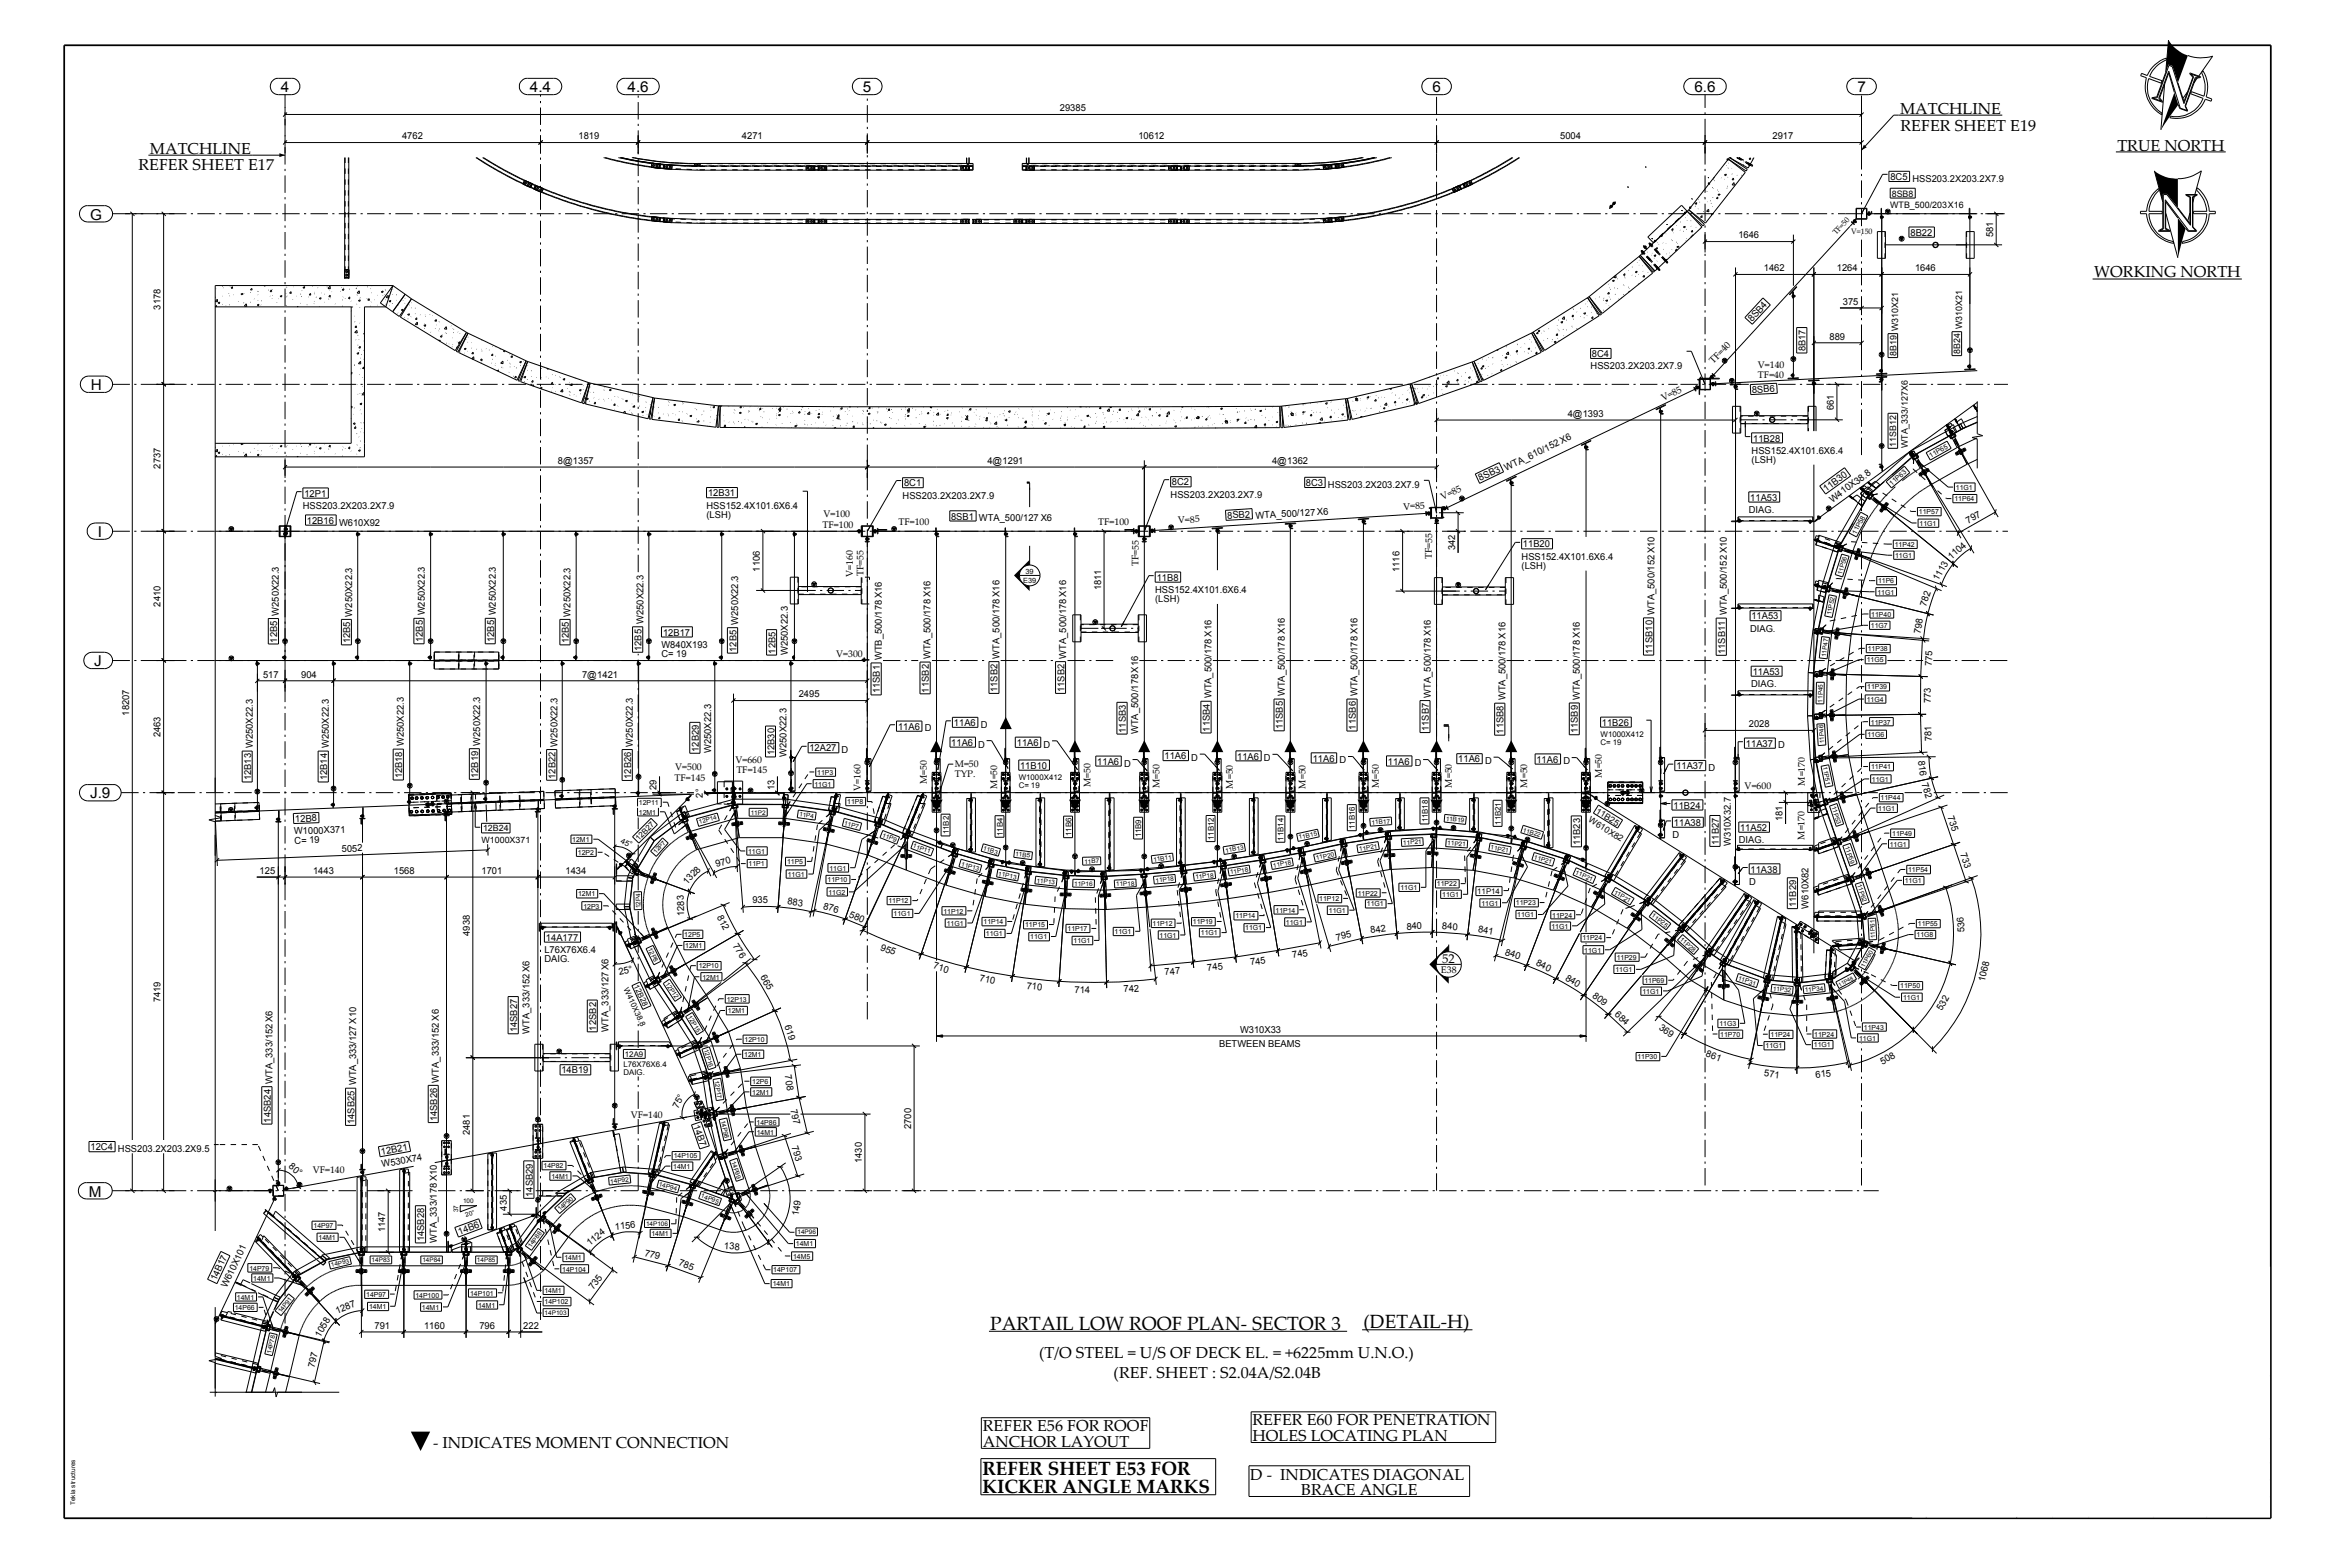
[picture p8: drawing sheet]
<svg xmlns="http://www.w3.org/2000/svg" width="914mm" height="610mm" viewBox="0 0 914 610" stroke-linecap="round" stroke-linejoin="round" font-family="sans-serif">
<defs><g id="words">
<g font-size="7.5">
<text x="385.3" y="517.3">PARTAIL LOW ROOF PLAN- SECTOR 3</text>
<text x="530.6" y="516.7">(DETAIL-H)</text>
<text x="382.3" y="573.6">REFER SHEET E53 FOR</text>
<text x="382.3" y="580.9">KICKER ANGLE MARKS</text>
</g>
<g font-size="6.2">
<text x="739.3" y="44.3">MATCHLINE</text>
<text x="739.5" y="51.1">REFER SHEET E19</text>
<text x="58.3" y="59.8">MATCHLINE</text>
<text x="823.9" y="58.6">TRUE NORTH</text>
<text x="53.8" y="66.1">REFER SHEET E17</text>
<text x="814.8" y="108">WORKING NORTH</text>
<text x="404.3" y="528.2">(T/O STEEL = U/S OF DECK EL. = +6225mm U.N.O.)</text>
<text x="433.3" y="536.1">(REF. SHEET : S2.04A/S2.04B</text>
<text x="382.4" y="556.8">REFER E56 FOR ROOF</text>
<text x="487.3" y="554.5">REFER E60 FOR PENETRATION</text>
<text x="168.5" y="563.1">- INDICATES MOMENT CONNECTION</text>
<text x="382.4" y="562.9">ANCHOR LAYOUT</text>
<text x="487.3" y="560.6">HOLES LOCATING PLAN</text>
<text x="486.5" y="575.6">D - INDICATES DIAGONAL</text>
<text x="506.3" y="581.7">BRACE ANGLE</text>
</g>
<g font-size="5.8">
<text x="109.2" y="35.8">4</text>
<text x="206.2" y="35.8">4.4</text>
<text x="244.2" y="35.8">4.6</text>
<text x="335.8" y="35.8">5</text>
<text x="557.4" y="35.8">6</text>
<text x="659.3" y="35.8">6.6</text>
<text x="722.7" y="35.8">7</text>
<text x="35.1" y="85.4">G</text>
<text x="35.4" y="151.7">H</text>
<text x="38" y="208.9">I</text>
<text x="36.7" y="259.2">J</text>
<text x="35.1" y="310.6">J.9</text>
<text x="34.6" y="465.5">M</text>
</g>
<text font-size="5" x="561.2" y="374.5">52</text>
<g font-size="3.7">
<text x="412.4" y="43.3">29385</text>
<text x="156.5" y="54.2">4762</text>
<text x="225.1" y="54.2">1819</text>
<text x="288.7" y="54.2">4271</text>
<text x="443" y="54.2">10612</text>
<text x="607.1" y="54.2">5004</text>
<text x="689.7" y="54.2">2917</text>
<text x="735.6" y="70">8C5 HSS203.2X203.2X7.9</text>
<text x="676.4" y="92.7">1646</text>
<text x="743.4" y="91.7">8B22</text>
<text x="775.5" y="92.4" transform="rotate(-90 775.5 92.4)">581</text>
<text x="686.3" y="105.5">1462</text>
<text x="714.8" y="105.5">1264</text>
<text x="745.2" y="105.5">1646</text>
<text x="717" y="118.5">375</text>
<text x="62.5" y="120.5" transform="rotate(-90 62.5 120.5)">3178</text>
<text x="681.8" y="125.3" transform="rotate(-48 681.8 125.3)">8SB4</text>
<text x="702.6" y="136.7" transform="rotate(-90 702.6 136.7)">8B17</text>
<text x="711.9" y="132.1">889</text>
<text x="618.9" y="143.7">HSS203.2X203.2X7.9</text>
<text x="619.4" y="138.9">8C4</text>
<text x="666.7" y="141.6" transform="rotate(-46 666.7 141.6)">TF=40</text>
<text x="684" y="143.2">V=140</text>
<text x="684" y="147">TF=40</text>
<text x="647.2" y="156" transform="rotate(-26 647.2 156)">V=85</text>
<text x="681.7" y="152.9" transform="rotate(-3 681.7 152.9)">8SB6</text>
<text x="713.6" y="159.5" transform="rotate(-90 713.6 159.5)">661</text>
<text x="610" y="162.1">4@1393</text>
<text x="682.2" y="171.8">11B28</text>
<text x="681.6" y="176.5">HSS152.4X101.6X6.4</text>
<text x="62.5" y="182.3" transform="rotate(-90 62.5 182.3)">2737</text>
<text x="217.1" y="180.4">8@1357</text>
<text x="384.2" y="180.4">4@1291</text>
<text x="495" y="180.4">4@1362</text>
<text x="681.6" y="180.3">(LSH)</text>
<text x="351.8" y="189.1">8C1</text>
<text x="456" y="188.8">8C2</text>
<text x="508.2" y="189.1">8C3 HSS203.2X203.2X7.9</text>
<text x="576" y="187.3" transform="rotate(-26 576 187.3)">8SB3 WTA_610/152 X6</text>
<text x="710.6" y="191.3" transform="rotate(-36 710.6 191.3)">11B30</text>
<text x="117.9" y="198">HSS203.2X203.2X7.9</text>
<text x="118.4" y="193.2">12P1</text>
<text x="274.9" y="197.9">HSS152.4X101.6X6.4</text>
<text x="275.5" y="193">12B31</text>
<text x="351.2" y="194">HSS203.2X203.2X7.9</text>
<text x="455.5" y="193.6">HSS203.2X203.2X7.9</text>
<text x="561.3" y="194.5" transform="rotate(-25 561.3 194.5)">V=85</text>
<text x="681.1" y="194.7">11A53</text>
<text x="713" y="195.6" transform="rotate(-36 713 195.6)">W410X38.8</text>
<text x="119.4" y="203.7">12B16 W610X92</text>
<text x="274.9" y="201.5">(LSH)</text>
<text x="320.5" y="201.2">V=100</text>
<text x="370.1" y="202.1">8SB1 WTA_500/127 X6</text>
<text x="458.5" y="203.5" transform="rotate(-4 458.5 203.5)">V=85</text>
<text x="477.7" y="201.8" transform="rotate(-4 477.7 201.8)">8SB2 WTA_500</text>
<text x="504.8" y="200.9" transform="rotate(-4 504.8 200.9)">/127 X6</text>
<text x="546.1" y="198.3" transform="rotate(-4 546.1 198.3)">V=85</text>
<text x="680.5" y="199.6">DIAG.</text>
<text x="765.8" y="203.7" transform="rotate(-29 765.8 203.7)">797</text>
<text x="320" y="205.2">TF=100</text>
<text x="349.6" y="204.2">TF=100</text>
<text x="427.3" y="204.3">TF=100</text>
<text x="566.2" y="214" transform="rotate(-90 566.2 214)">342</text>
<text x="592.6" y="212.9">11B20</text>
<text x="443.1" y="220.3" transform="rotate(-90 443.1 220.3)">TF=55</text>
<text x="557.2" y="217.6" transform="rotate(-90 557.2 217.6)">TF=55</text>
<text x="592.1" y="217.8">HSS152.4X101.6X6.4</text>
<text x="592.1" y="221.4">(LSH)</text>
<text x="759.3" y="217.8" transform="rotate(-41 759.3 217.8)">1104</text>
<text x="295.7" y="222.3" transform="rotate(-90 295.7 222.3)">1106</text>
<text x="331.8" y="224.4" transform="rotate(-90 331.8 224.4)">V=160</text>
<text x="336" y="224" transform="rotate(-90 336 224)">TF=55</text>
<text x="450.1" y="225.9">11B8</text>
<text x="544.6" y="222.5" transform="rotate(-90 544.6 222.5)">1116</text>
<text x="754.2" y="226.1" transform="rotate(-60 754.2 226.1)">1113</text>
<text x="428.4" y="229.7" transform="rotate(-90 428.4 229.7)">1811</text>
<text x="449.5" y="230.7">HSS152.4X101.6X6.4</text>
<text x="62.5" y="236" transform="rotate(-90 62.5 236)">2410</text>
<text x="449.5" y="234.4">(LSH)</text>
<text x="749.5" y="236.2" transform="rotate(-72 749.5 236.2)">782</text>
<text x="681" y="245.7">DIAG.</text>
<text x="681.5" y="241">11A53</text>
<text x="107.9" y="250" transform="rotate(-90 107.9 250)">12B5 W250X22.3</text>
<text x="136.3" y="250.3" transform="rotate(-90 136.3 250.3)">12B5 W250X22.3</text>
<text x="164.5" y="249.9" transform="rotate(-90 164.5 249.9)">12B5 W250X22.3</text>
<text x="192.3" y="249.9" transform="rotate(-90 192.3 249.9)">12B5 W250X22.3</text>
<text x="221.3" y="250.3" transform="rotate(-90 221.3 250.3)">12B5 W250X22.3</text>
<text x="258" y="247.2">12B17</text>
<text x="747.3" y="246.8" transform="rotate(-80 747.3 246.8)">798</text>
<text x="249.6" y="253.2" transform="rotate(-90 249.6 253.2)">12B5 W250X22.3</text>
<text x="257.4" y="252.1">W840X193</text>
<text x="257.4" y="255.7">C= 19</text>
<text x="286.5" y="253.6" transform="rotate(-90 286.5 253.6)">12B5 W250X22.3</text>
<text x="301.8" y="254.3" transform="rotate(-90 301.8 254.3)">12B5</text>
<text x="306.5" y="254.8" transform="rotate(-90 306.5 254.8)">W250X22.3</text>
<text x="325.4" y="255.6">V=300</text>
<text x="643" y="254.3" transform="rotate(-90 643 254.3)">11SB10 WTA_500/152 X10</text>
<text x="671.2" y="254.4" transform="rotate(-90 671.2 254.4)">11SB11 WTA_500/152 X10</text>
<text x="102.4" y="263.6">517</text>
<text x="117.2" y="263.6">904</text>
<text x="226.5" y="263.6">7@1421</text>
<text x="682" y="262.6">11A53</text>
<text x="751.7" y="259.1" transform="rotate(-87 751.7 259.1)">775</text>
<text x="342.4" y="269.7" transform="rotate(-90 342.4 269.7)">11SB1 WTB_500/178 X16</text>
<text x="361.4" y="269.4" transform="rotate(-90 361.4 269.4)">11SB2 WTA_500/178 X16</text>
<text x="388.2" y="269.2" transform="rotate(-90 388.2 269.2)">11SB2 WTA_500/178 X16</text>
<text x="414.2" y="269.2" transform="rotate(-90 414.2 269.2)">11SB2 WTA_500/178 X16</text>
<text x="681.4" y="267.3">DIAG.</text>
<text x="310.8" y="271.1">2495</text>
<text x="751.3" y="273.6" transform="rotate(-90 751.3 273.6)">773</text>
<text x="50.3" y="278.4" transform="rotate(-90 50.3 278.4)">18207</text>
<text x="62.5" y="286.9" transform="rotate(-90 62.5 286.9)">2463</text>
<text x="349.4" y="283.9">11A6 D</text>
<text x="371.2" y="282.4">11A6 D</text>
<text x="438.1" y="285.1" transform="rotate(-90 438.1 285.1)">11SB3</text>
<text x="442.9" y="285.6" transform="rotate(-90 442.9 285.6)">WTA_500/178X16</text>
<text x="470.7" y="284.6" transform="rotate(-90 470.7 284.6)">11SB4 WTA_500/178 X16</text>
<text x="499.2" y="283.7" transform="rotate(-90 499.2 283.7)">11SB5 WTA_500/178 X16</text>
<text x="527.6" y="283.8" transform="rotate(-90 527.6 283.8)">11SB6 WTA_500/178 X16</text>
<text x="556" y="284.4" transform="rotate(-90 556 284.4)">11SB7 WTA_500/178X16</text>
<text x="585" y="285.4" transform="rotate(-90 585 285.4)">11SB8 WTA_500/178X16</text>
<text x="614" y="285.3" transform="rotate(-90 614 285.3)">11SB9 WTA_500/178 X16</text>
<text x="623.3" y="282.4">11B26</text>
<text x="680.5" y="282.9">2028</text>
<text x="271.9" y="292.4" transform="rotate(-90 271.9 292.4)">12B29</text>
<text x="276.7" y="293" transform="rotate(-90 276.7 293)">W250X22.3</text>
<text x="301.3" y="293.9" transform="rotate(-90 301.3 293.9)">12B30</text>
<text x="315" y="292.3">12A27 D</text>
<text x="370.2" y="290.2">11A6 D</text>
<text x="395.6" y="290.2">11A6 D</text>
<text x="679.4" y="290.5">11A37 D</text>
<text x="751.7" y="288.4" transform="rotate(-92 751.7 288.4)">781</text>
<text x="262.7" y="299.6">V=500</text>
<text x="286.2" y="296.9">V=660</text>
<text x="306.1" y="294.5" transform="rotate(-90 306.1 294.5)">W250X22.3</text>
<text x="371.5" y="298.5">M=50</text>
<text x="396.9" y="299">11B10</text>
<text x="427" y="297.5">11A6 D</text>
<text x="453.1" y="295.3">11A6 D</text>
<text x="481.4" y="295.5">11A6 D</text>
<text x="510.8" y="296.2">11A6 D</text>
<text x="540" y="297.4">11A6 D</text>
<text x="567.4" y="296.6">11A6 D</text>
<text x="597.8" y="296.7">11A6 D</text>
<text x="652.3" y="299.2">11A37 D</text>
<text x="746.3" y="295.9" transform="rotate(83 746.3 295.9)">816</text>
<text x="97.7" y="303.6" transform="rotate(-90 97.7 303.6)">12B13 W250X22.3</text>
<text x="127.3" y="303.6" transform="rotate(-90 127.3 303.6)">12B14 W250X22.3</text>
<text x="156.5" y="302.9" transform="rotate(-90 156.5 302.9)">12B18 W250X22.3</text>
<text x="186.1" y="302.7" transform="rotate(-90 186.1 302.7)">12B19 W250X22.3</text>
<text x="216.2" y="303" transform="rotate(-90 216.2 303)">12B22 W250X22.3</text>
<text x="245.5" y="303" transform="rotate(-90 245.5 303)">12B26 W250X22.3</text>
<text x="262.5" y="303.8">TF=145</text>
<text x="286.5" y="300.9">TF=145</text>
<text x="360.7" y="304.9" transform="rotate(-90 360.7 304.9)">M=50</text>
<text x="371.5" y="302.2">TYP.</text>
<text x="623.3" y="302.6" transform="rotate(-90 623.3 302.6)">M=50</text>
<text x="702.3" y="305.6" transform="rotate(-90 702.3 305.6)">M=170</text>
<text x="747.6" y="304.8" transform="rotate(72 747.6 304.8)">782</text>
<text x="255.4" y="307.3" transform="rotate(-90 255.4 307.3)">29</text>
<text x="273.5" y="310.3" transform="rotate(-91 273.5 310.3)">2°</text>
<text x="301.3" y="307.3" transform="rotate(-90 301.3 307.3)">13</text>
<text x="334.8" y="307.7" transform="rotate(-90 334.8 307.7)">V=160</text>
<text x="388" y="306.8" transform="rotate(-90 388 306.8)">M=50</text>
<text x="424.3" y="306.3" transform="rotate(-90 424.3 306.3)">M=50</text>
<text x="451.2" y="306.6" transform="rotate(-90 451.2 306.6)">M=50</text>
<text x="479.7" y="306.7" transform="rotate(-90 479.7 306.7)">M=50</text>
<text x="508" y="306.7" transform="rotate(-90 508 306.7)">M=50</text>
<text x="536.4" y="306.6" transform="rotate(-90 536.4 306.6)">M=50</text>
<text x="564.9" y="306.4" transform="rotate(-90 564.9 306.4)">M=50</text>
<text x="594.2" y="306.4" transform="rotate(-90 594.2 306.4)">M=50</text>
<text x="678.9" y="306.9">V=600</text>
<text x="651.2" y="314.5">11B24</text>
<text x="757.8" y="317.9" transform="rotate(71 757.8 317.9)">735</text>
<text x="114.9" y="319.8" transform="rotate(-2 114.9 319.8)">12B8</text>
<text x="651.3" y="321.3">11A38</text>
<text x="677.1" y="323.2">11A52</text>
<text x="693.6" y="319.4" transform="rotate(-90 693.6 319.4)">181</text>
<text x="114.5" y="324.6" transform="rotate(-2 114.5 324.6)">W1000X371</text>
<text x="114.6" y="328.3" transform="rotate(-2 114.6 328.3)">C= 19</text>
<text x="614.8" y="328.8" transform="rotate(-90 614.8 328.8)">11B23</text>
<text x="650.7" y="326.1">D</text>
<text x="668.8" y="328.7" transform="rotate(-90 668.8 328.7)">11B27</text>
<text x="673.5" y="329.3" transform="rotate(-90 673.5 329.3)">W310X32.7</text>
<text x="676.6" y="328">DIAG.</text>
<text x="702.1" y="326.6" transform="rotate(-90 702.1 326.6)">M=170</text>
<text x="133" y="331.5" transform="rotate(-2 133 331.5)">5052</text>
<text x="762.7" y="332.4" transform="rotate(71 762.7 332.4)">733</text>
<text x="101" y="340">125</text>
<text x="121.8" y="340">1443</text>
<text x="153.2" y="340">1568</text>
<text x="187.4" y="340">1701</text>
<text x="220" y="340">1434</text>
<text x="278.8" y="337.3" transform="rotate(-16 278.8 337.3)">970</text>
<text x="681.1" y="339.4">11A38</text>
<text x="267.4" y="344.3" transform="rotate(-47 267.4 344.3)">1328</text>
<text x="680.6" y="344.3">D</text>
<text x="292.8" y="351.3">935</text>
<text x="306.3" y="351.8" transform="rotate(8 306.3 351.8)">883</text>
<text x="320.1" y="353.7" transform="rotate(15 320.1 353.7)">876</text>
<text x="698.9" y="352.9" transform="rotate(-90 698.9 352.9)">11B29</text>
<text x="703.7" y="353.5" transform="rotate(-90 703.7 353.5)">W610X82</text>
<text x="266.3" y="356.4" transform="rotate(-91 266.3 356.4)">1283</text>
<text x="279" y="356.8" transform="rotate(64 279 356.8)">812</text>
<text x="330.2" y="356.6" transform="rotate(22 330.2 356.6)">580</text>
<text x="182.8" y="364.1" transform="rotate(-90 182.8 364.1)">4938</text>
<text x="212.4" y="365.9">14A177</text>
<text x="520.2" y="365.9" transform="rotate(-14 520.2 365.9)">795</text>
<text x="533.4" y="363.1" transform="rotate(-8 533.4 363.1)">842</text>
<text x="547.4" y="361.6" transform="rotate(-2 547.4 361.6)">840</text>
<text x="561.1" y="361.4" transform="rotate(4 561.1 361.4)">840</text>
<text x="575" y="362.7" transform="rotate(10 575 362.7)">841</text>
<text x="764.5" y="362.6" transform="rotate(-93 764.5 362.6)">536</text>
<text x="211.8" y="370.8">L76X76X6.4</text>
<text x="285" y="368" transform="rotate(56 285 368)">776</text>
<text x="342.4" y="369.4" transform="rotate(22 342.4 369.4)">955</text>
<text x="585.4" y="371.3" transform="rotate(17 585.4 371.3)">840</text>
<text x="211.8" y="374.4">DAIG.</text>
<text x="363" y="376.8" transform="rotate(16 363 376.8)">710</text>
<text x="469.9" y="377.8" transform="rotate(-7 469.9 377.8)">745</text>
<text x="486.7" y="375.6" transform="rotate(-9 486.7 375.6)">745</text>
<text x="503.1" y="372.8" transform="rotate(-10 503.1 372.8)">745</text>
<text x="597.4" y="375.5" transform="rotate(24 597.4 375.5)">840</text>
<text x="241" y="379.5" transform="rotate(-12 241 379.5)">25°</text>
<text x="295.7" y="380.2" transform="rotate(58 295.7 380.2)">665</text>
<text x="381" y="381.5" transform="rotate(11 381 381.5)">710</text>
<text x="453.3" y="379.4" transform="rotate(-5 453.3 379.4)">747</text>
<text x="560.7" y="378.7">E38</text>
<text x="608.8" y="381.1" transform="rotate(31 608.8 381.1)">840</text>
<text x="772.3" y="382" transform="rotate(-77 772.3 382)">1068</text>
<text x="62.5" y="390" transform="rotate(-90 62.5 390)">7419</text>
<text x="399.4" y="384.6" transform="rotate(6 399.4 384.6)">710</text>
<text x="418.1" y="386.2" transform="rotate(1 418.1 386.2)">714</text>
<text x="437.3" y="386" transform="rotate(-4 437.3 386)">742</text>
<text x="619.4" y="387.8" transform="rotate(37 619.4 387.8)">809</text>
<text x="628.1" y="394.9" transform="rotate(43 628.1 394.9)">684</text>
<text x="755.6" y="393.4" transform="rotate(-61 755.6 393.4)">532</text>
<text x="201.2" y="401.7" transform="rotate(-90 201.2 401.7)">14SB27</text>
<text x="232" y="400.9" transform="rotate(-90 232 400.9)">12SB2</text>
<text x="236.7" y="401.4" transform="rotate(-90 236.7 401.4)">WTA_333/127X6</text>
<text x="305.3" y="399.3" transform="rotate(73 305.3 399.3)">619</text>
<text x="482.5" y="401.7">W310X33</text>
<text x="645.3" y="400.5" transform="rotate(34 645.3 400.5)">369</text>
<text x="206" y="402.2" transform="rotate(-90 206 402.2)">WTA_333/152X6</text>
<text x="474.4" y="407.2">BETWEEN BEAMS</text>
<text x="663.5" y="410.9" transform="rotate(21 663.5 410.9)">861</text>
<text x="218.4" y="417.6">14B19</text>
<text x="305.4" y="418.3" transform="rotate(81 305.4 418.3)">708</text>
<text x="686.3" y="418.8" transform="rotate(6 686.3 418.8)">571</text>
<text x="706.5" y="419.4" transform="rotate(-6 706.5 419.4)">615</text>
<text x="732.5" y="414.2" transform="rotate(-29 732.5 414.2)">508</text>
<text x="263.8" y="431.4" transform="rotate(-63 263.8 431.4)">75°</text>
<text x="307.6" y="431.7" transform="rotate(77 307.6 431.7)">797</text>
<text x="105.3" y="436.7" transform="rotate(-90 105.3 436.7)">14SB24 WTA_333/152X6</text>
<text x="137.9" y="437.3" transform="rotate(-90 137.9 437.3)">14SB25 WTA_333/127 X10</text>
<text x="170.1" y="436.2" transform="rotate(-90 170.1 436.2)">14SB26 WTA_333/152 X6</text>
<text x="245.4" y="434.8">VF=140</text>
<text x="269.7" y="437.9" transform="rotate(71 269.7 437.9)">14B7</text>
<text x="182.8" y="441.5" transform="rotate(-90 182.8 441.5)">2481</text>
<text x="354.5" y="439.3" transform="rotate(-90 354.5 439.3)">2700</text>
<text x="35.2" y="447.5">12C4 HSS203.2X203.2X9.5</text>
<text x="148.5" y="449.2" transform="rotate(-10 148.5 449.2)">12B21</text>
<text x="307.9" y="446.2" transform="rotate(72 307.9 446.2)">793</text>
<text x="112.1" y="454.2" transform="rotate(40 112.1 454.2)">80°</text>
<text x="148.8" y="454.1" transform="rotate(-10 148.8 454.1)">W530X74</text>
<text x="335.4" y="452.5" transform="rotate(-90 335.4 452.5)">1430</text>
<text x="121.7" y="456.3">VF=140</text>
<text x="207.3" y="465.6" transform="rotate(-90 207.3 465.6)">14SB29</text>
<text x="197.2" y="470.9" transform="rotate(-90 197.2 470.9)">435</text>
<text x="310.7" y="473.1" transform="rotate(-81 310.7 473.1)">149</text>
<text x="149.9" y="479.4" transform="rotate(-90 149.9 479.4)">1147</text>
<text x="239.4" y="478.4" transform="rotate(-5 239.4 478.4)">1156</text>
<text x="165.1" y="482.9" transform="rotate(-90 165.1 482.9)">14SB28</text>
<text x="169.9" y="483.5" transform="rotate(-90 169.9 483.5)">WTA_333/178 X10</text>
<text x="178.8" y="480.4" transform="rotate(-20 178.8 480.4)">14B6</text>
<text x="229.4" y="484.7" transform="rotate(-38 229.4 484.7)">1124</text>
<text x="281.7" y="485.9" transform="rotate(4 281.7 485.9)">138</text>
<text x="250.7" y="488.4" transform="rotate(15 250.7 488.4)">779</text>
<text x="263.8" y="492.2" transform="rotate(20 263.8 492.2)">785</text>
<text x="84.2" y="498.5" transform="rotate(-65 84.2 498.5)">14B17</text>
<text x="88.3" y="501.1" transform="rotate(-65 88.3 501.1)">W610X101</text>
<text x="231" y="501.9" transform="rotate(-54 231 501.9)">735</text>
<text x="131.1" y="511.3" transform="rotate(-22 131.1 511.3)">1287</text>
<text x="124.5" y="520.4" transform="rotate(-59 124.5 520.4)">1058</text>
<text x="145.7" y="516.9">791</text>
<text x="165" y="516.9">1160</text>
<text x="186.5" y="516.9">796</text>
<text x="203.6" y="516.9">222</text>
<text x="122.3" y="532.3" transform="rotate(-77 122.3 532.3)">797</text>
</g>
<g font-size="3.5">
<text x="736.1" y="76.5">8SB8</text>
<text x="735.5" y="80.9">WTB_500/203X16</text>
<text x="762.8" y="137.8" transform="rotate(-90 762.8 137.8)">8B24 W310X21</text>
<text x="738" y="138.6" transform="rotate(-90 738 138.6)">8B19 W310X21</text>
<text x="737.9" y="173.8" transform="rotate(-90 737.9 173.8)">11SB12</text>
<text x="742.4" y="174.4" transform="rotate(-90 742.4 174.4)">WTA_333/127X6</text>
</g>
<g font-size="3.4">
<text x="620.7" y="316.1" transform="rotate(32 620.7 316.1)">11B25</text>
<text x="188" y="323.4">12B24</text>
<text x="617.9" y="319.5" transform="rotate(32 617.9 319.5)">W610X82</text>
<text x="187.4" y="327.8">W1000X371</text>
</g>
<g font-size="3">
<text x="714.4" y="91.6" transform="rotate(-48 714.4 91.6)">TF=50</text>
<text x="720.3" y="90.8">V=150</text>
<text x="622.8" y="286.7">W1000X412</text>
<text x="622.8" y="289.7">C= 19</text>
<text x="396.4" y="303.4">W1000X412</text>
<text x="396.4" y="306.4">C= 19</text>
<text x="527.2" y="322.6" transform="rotate(-90 527.2 322.6)">11B16</text>
<text x="555.6" y="320" transform="rotate(-90 555.6 320)">11B18</text>
<text x="583.9" y="320.9" transform="rotate(-90 583.9 320.9)">11B21</text>
<text x="241.3" y="327.9" transform="rotate(22 241.3 327.9)">45°</text>
<text x="248.6" y="327.1" transform="rotate(-45 248.6 327.1)">12B27</text>
<text x="369.2" y="324.6" transform="rotate(-90 369.2 324.6)">11B2</text>
<text x="390.1" y="325.2" transform="rotate(-90 390.1 325.2)">11B4</text>
<text x="416.9" y="325.3" transform="rotate(-90 416.9 325.3)">11B6</text>
<text x="444.1" y="325.8" transform="rotate(-90 444.1 325.8)">11B9</text>
<text x="472.3" y="326.8" transform="rotate(-90 472.3 326.8)">11B12</text>
<text x="499.4" y="327.1" transform="rotate(-90 499.4 327.1)">11B14</text>
<text x="574.8" y="347.9">11P14</text>
<text x="246.5" y="383.7" transform="rotate(65 246.5 383.7)">12B28</text>
<text x="242.7" y="384.9" transform="rotate(65 242.7 384.9)">W410X38.8</text>
<text x="243.2" y="411.1">12A9</text>
<text x="242.6" y="415.1">L76X76X6.4</text>
<text x="242.6" y="418.2">DAIG.</text>
</g>
<g font-size="2.8">
<text x="398.1" y="226.7">E39</text>
<text x="399" y="223.2">39</text>
</g>
<g font-size="2.7">
<text x="751.3" y="178.2" transform="rotate(-29 751.3 178.2)">11P65</text>
<text x="736.1" y="189" transform="rotate(-40 736.1 189)">11P63</text>
<text x="761.1" y="190.6">11G1</text>
<text x="760.5" y="195">11P64</text>
<text x="746.7" y="200.1">11P57</text>
<text x="722.2" y="208.1" transform="rotate(-61 722.2 208.1)">11P58</text>
<text x="746.9" y="204.6">11G1</text>
<text x="737.3" y="212.8">11P42</text>
<text x="737.4" y="217.1">11G1</text>
<text x="730.8" y="227">11P6</text>
<text x="730.5" y="231.3">11G1</text>
<text x="728.1" y="239.9">11P40</text>
<text x="728" y="244.3">11G7</text>
<text x="726.4" y="257.7">11G5</text>
<text x="726.8" y="253.3">11P38</text>
<text x="726.5" y="268.2">11P39</text>
<text x="726.4" y="273">11G4</text>
<text x="728" y="281.9">11P37</text>
<text x="726.6" y="286.8">11G6</text>
<text x="728" y="299.3">11P41</text>
<text x="316.9" y="306">11G1</text>
<text x="318" y="301.4">11P3</text>
<text x="728.4" y="304.1">11G1</text>
<text x="731.8" y="311.4">11P44</text>
<text x="248.6" y="313.2">12P11</text>
<text x="248.6" y="316.9">12M1</text>
<text x="329.7" y="312.9">11P8</text>
<text x="730.8" y="315.5">11G1</text>
<text x="222.7" y="327.6">12M1</text>
<text x="735.3" y="329.4">11G1</text>
<text x="736.3" y="325.2">11P49</text>
<text x="224.9" y="332.7">12P2</text>
<text x="291.1" y="332.1">11G1</text>
<text x="291.3" y="337.1">11P1</text>
<text x="306.2" y="336.2">11P5</text>
<text x="306.5" y="341.1">11G1</text>
<text x="322.7" y="338.7">11G1</text>
<text x="742.4" y="339.3">11P54</text>
<text x="322" y="343.2">11P10</text>
<text x="544.9" y="346.3">11G1</text>
<text x="559.1" y="344.8">11P22</text>
<text x="741.2" y="343.6">11G1</text>
<text x="225" y="348.7">12M1</text>
<text x="227" y="353.5">12P3</text>
<text x="322.3" y="348.1">11G2</text>
<text x="345.7" y="351.5">11P12</text>
<text x="513.3" y="350.6">11P12</text>
<text x="528.3" y="348.4">11P22</text>
<text x="531.9" y="352.6">11G1</text>
<text x="561.2" y="348.9">11G1</text>
<text x="576.4" y="352.3">11G1</text>
<text x="589.9" y="352.2">11P23</text>
<text x="347.7" y="356.4">11G1</text>
<text x="367.1" y="355.4">11P12</text>
<text x="382.7" y="359.6">11P14</text>
<text x="464.1" y="359.6">11P19</text>
<text x="480.7" y="357.3">11P14</text>
<text x="496.3" y="355">11P14</text>
<text x="500.4" y="359.7">11G1</text>
<text x="517.1" y="355.2">11G1</text>
<text x="590.4" y="356.8">11G1</text>
<text x="604" y="357">11P24</text>
<text x="266.3" y="364.6">12P5</text>
<text x="368.4" y="360.2">11G1</text>
<text x="383.6" y="364.2">11G1</text>
<text x="398.9" y="360.8">11P15</text>
<text x="400.9" y="365.4">11G1</text>
<text x="415.4" y="362.3">11P17</text>
<text x="433.7" y="363.4">11G1</text>
<text x="448.5" y="360.3">11P12</text>
<text x="451.2" y="364.8">11G1</text>
<text x="467.3" y="363.9">11G1</text>
<text x="484.5" y="362">11G1</text>
<text x="603.7" y="361.3">11G1</text>
<text x="615.7" y="365.8">11P24</text>
<text x="745.7" y="364.7">11G8</text>
<text x="746.3" y="360.3">11P55</text>
<text x="266.6" y="368.9">12M1</text>
<text x="417.7" y="366.9">11G1</text>
<text x="616.5" y="370.6">11G1</text>
<text x="271.9" y="376.8">12P10</text>
<text x="629.1" y="373.5">11P29</text>
<text x="273.3" y="381.1">12M1</text>
<text x="628.6" y="378.2">11G1</text>
<text x="639.8" y="382.4">11P69</text>
<text x="282.8" y="389.6">12P13</text>
<text x="639.1" y="386.6">11G1</text>
<text x="739.4" y="384.5">11P50</text>
<text x="740.5" y="389">11G1</text>
<text x="283.2" y="394.2">12M1</text>
<text x="669" y="399.2">11G3</text>
<text x="725.3" y="400.6">11P43</text>
<text x="289.7" y="405.4">12P10</text>
<text x="669.4" y="403.4">11P70</text>
<text x="687" y="407.8">11G1</text>
<text x="688.9" y="403.4">11P24</text>
<text x="705.8" y="407.5">11G1</text>
<text x="706" y="403.4">11P24</text>
<text x="723.4" y="404.9">11G1</text>
<text x="289.6" y="411.2">12M1</text>
<text x="637.1" y="412.1">11P30</text>
<text x="292.7" y="421.7">12P6</text>
<text x="292.7" y="425.9">12M1</text>
<text x="294.4" y="437.5">14P86</text>
<text x="294.5" y="441.4">14M1</text>
<text x="211.5" y="454.5">14P82</text>
<text x="262" y="454.7">14M1</text>
<text x="262.1" y="450.6">14P105</text>
<text x="214.5" y="458.6">14M1</text>
<text x="122" y="477.7">14P97</text>
<text x="124" y="482.4">14M1</text>
<text x="253.5" y="480.9">14M1</text>
<text x="309.7" y="484.9">14M1</text>
<text x="219.6" y="490.2">14M1</text>
<text x="308.6" y="489.7">14M5</text>
<text x="97" y="494.3">14P79</text>
<text x="218.8" y="494.7">14P104</text>
<text x="300.9" y="495">14P107</text>
<text x="98.6" y="498.3">14M1</text>
<text x="211.8" y="503.1">14M1</text>
<text x="300.7" y="500.5">14M1</text>
<text x="91.4" y="509.7">14P66</text>
<text x="92.2" y="505.6">14M1</text>
<text x="142.5" y="504.5">14P97</text>
<text x="143.6" y="509.3">14M1</text>
<text x="161.6" y="504.9">14P100</text>
<text x="164.2" y="509.5">14M1</text>
<text x="182.9" y="504">14P101</text>
<text x="186" y="508.7">14M1</text>
<text x="211.9" y="507.4">14P102</text>
</g>
<g font-size="2.5">
<text x="716.7" y="223.8" transform="rotate(-73 716.7 223.8)">11P56</text>
<text x="712.5" y="239.4" transform="rotate(-78 712.5 239.4)">11P52</text>
<text x="710.5" y="255.6" transform="rotate(-84 710.5 255.6)">11P47</text>
<text x="709.2" y="273.3" transform="rotate(-89 709.2 273.3)">11P45</text>
<text x="709.9" y="289.2" transform="rotate(-94 709.9 289.2)">11P46</text>
<text x="709.3" y="298.5" transform="rotate(79 709.3 298.5)">11P51</text>
<text x="292.1" y="316.9">11P2</text>
<text x="310.9" y="317.6" transform="rotate(8 310.9 317.6)">11P4</text>
<text x="712.6" y="313.9" transform="rotate(72 712.6 313.9)">11P53</text>
<text x="272.2" y="320.7" transform="rotate(-16 272.2 320.7)">12P14</text>
<text x="328.3" y="320.9" transform="rotate(15 328.3 320.9)">11P7</text>
<text x="533.7" y="320.8" transform="rotate(-4 533.7 320.8)">11B17</text>
<text x="562.5" y="319.3" transform="rotate(6 562.5 319.3)">11B19</text>
<text x="592.4" y="323.5" transform="rotate(18 592.4 323.5)">11B22</text>
<text x="343.2" y="325.5" transform="rotate(22 343.2 325.5)">11P9</text>
<text x="355" y="329.6" transform="rotate(21 355 329.6)">11P11</text>
<text x="505.5" y="326.6" transform="rotate(-12 505.5 326.6)">11B15</text>
<text x="546" y="328.7" transform="rotate(-3 546 328.7)">11P21</text>
<text x="563.1" y="328.8" transform="rotate(4 563.1 328.8)">11P21</text>
<text x="717.8" y="329.4" transform="rotate(71 717.8 329.4)">11P59</text>
<text x="255.3" y="332.2" transform="rotate(-47 255.3 332.2)">12P7</text>
<text x="382.4" y="330.8" transform="rotate(16 382.4 330.8)">11B3</text>
<text x="395" y="333" transform="rotate(7 395 333)">11B5</text>
<text x="422" y="336" transform="rotate(-1 422 336)">11B7</text>
<text x="448.9" y="335.2" transform="rotate(-7 448.9 335.2)">11B11</text>
<text x="476.9" y="331.7" transform="rotate(-9 476.9 331.7)">11B13</text>
<text x="512.2" y="334.6" transform="rotate(-12 512.2 334.6)">11P20</text>
<text x="529" y="331.1" transform="rotate(-10 529 331.1)">11P21</text>
<text x="579.9" y="330.4" transform="rotate(11 579.9 330.4)">11P21</text>
<text x="596.7" y="334.1" transform="rotate(17 596.7 334.1)">11P21</text>
<text x="373.9" y="336.8" transform="rotate(16 373.9 336.8)">11P13</text>
<text x="388.3" y="340.6" transform="rotate(11 388.3 340.6)">11P13</text>
<text x="478.8" y="340.2" transform="rotate(-9 478.8 340.2)">11P18</text>
<text x="495.5" y="337.6" transform="rotate(-10 495.5 337.6)">11P18</text>
<text x="612.8" y="339.9" transform="rotate(24 612.8 339.9)">11P21</text>
<text x="403.3" y="343.3" transform="rotate(6 403.3 343.3)">11P13</text>
<text x="417.9" y="344.5" transform="rotate(1 417.9 344.5)">11P16</text>
<text x="434.3" y="344.8" transform="rotate(-3 434.3 344.8)">11P18</text>
<text x="449.7" y="343.3" transform="rotate(-5 449.7 343.3)">11P18</text>
<text x="465.2" y="342.1" transform="rotate(-7 465.2 342.1)">11P18</text>
<text x="627.8" y="347.6" transform="rotate(31 627.8 347.6)">11P21</text>
<text x="722.6" y="344.3" transform="rotate(71 722.6 344.3)">11P62</text>
<text x="249.3" y="353.2" transform="rotate(-91 249.3 353.2)">12P4</text>
<text x="642.5" y="356.5" transform="rotate(37 642.5 356.5)">11P25</text>
<text x="653.5" y="365.8" transform="rotate(41 653.5 365.8)">11P28</text>
<text x="729.7" y="365" transform="rotate(-93 729.7 365)">11P61</text>
<text x="252.1" y="369.2" transform="rotate(64 252.1 369.2)">12P8</text>
<text x="725.4" y="376.5" transform="rotate(-60 725.4 376.5)">11P60</text>
<text x="258.8" y="382.7" transform="rotate(57 258.8 382.7)">12P12</text>
<text x="676.1" y="381.3" transform="rotate(18 676.1 381.3)">11P31</text>
<text x="689.8" y="385.4" transform="rotate(6 689.8 385.4)">11P32</text>
<text x="702.4" y="386" transform="rotate(-6 702.4 386)">11P34</text>
<text x="267.5" y="395.6" transform="rotate(59 267.5 395.6)">12P15</text>
<text x="273.8" y="408.4" transform="rotate(72 273.8 408.4)">12P16</text>
<text x="278" y="420.4" transform="rotate(81 278 420.4)">12P17</text>
<text x="280.5" y="436" transform="rotate(77 280.5 436)">14P98</text>
<text x="284.6" y="452" transform="rotate(72 284.6 452)">14P99</text>
<text x="237.6" y="460.4" transform="rotate(-6 237.6 460.4)">14P92</text>
<text x="256.2" y="461.4" transform="rotate(15 256.2 461.4)">14P94</text>
<text x="272.6" y="465.8" transform="rotate(20 272.6 465.8)">14P95</text>
<text x="178.2" y="471.7" transform="rotate(-90 178.2 471.7)">37</text>
<text x="180.2" y="468.1">100</text>
<text x="181.4" y="473.5" transform="rotate(-20 181.4 473.5)">20°</text>
<text x="217.9" y="471.3" transform="rotate(-42 217.9 471.3)">14P90</text>
<text x="251.4" y="476.9">14P106</text>
<text x="206.7" y="485.6" transform="rotate(-54 206.7 485.6)">14P88</text>
<text x="310.3" y="480.1">14P96</text>
<text x="144.6" y="491.1">14P83</text>
<text x="164.3" y="491.1">14P84</text>
<text x="185.6" y="491.1">14P85</text>
<text x="129" y="492.9" transform="rotate(-14 129 492.9)">14P93</text>
<text x="109.4" y="511" transform="rotate(-52 109.4 511)">14P91</text>
<text x="211.9" y="511.6">14P103</text>
<text x="105.5" y="526.7" transform="rotate(-77 105.5 526.7)">14P78</text>
<text x="29.2" y="585.5" transform="rotate(-90 29.2 585.5)">Tekla structures</text>
</g>
<text font-size="2.1" x="715.9" y="383.8" transform="rotate(-28 715.9 383.8)">11P48</text>
</g></defs>
<g fill="none" stroke="#000" stroke-width=".39">
<path d="M843.8 15.6l-1.1 12.6-3.5 9.5-1.8 .3-.1 .3 4.2 1.5-1.2-1.7 3.6-9.7 2.2 7.6M105.7 31.8l.4-.4a2.49 2.49 0 0 1 2.2-.9h5.2a3.2 3.2 0 0 1 3.2 3.2 3.2 3.2 0 0 1-3.2 3.1h-5.2a3.2 3.2 0 0 1-2.6-5zM202.6 31.8l.4-.4a2.49 2.49 0 0 1 2.2-.9h10.2a3.2 3.2 0 0 1 3.2 3.2 3.2 3.2 0 0 1-3.2 3.1h-10.2a3.2 3.2 0 0 1-2.6-5zM241 31.4a2.52 2.52 0 0 1 2.2-.9h10.2a3.2 3.2 0 0 1 3.1 3.2 3.2 3.2 0 0 1-3.1 3.1h-10.2a3.2 3.2 0 0 1-2.9-1.9 3.2 3.2 0 0 1 .7-3.5zM332.6 31.4l1.7-.9h5.7a3.2 3.2 0 0 1 3.2 3.2 3.2 3.2 0 0 1-3.2 3.1h-5.1a3.2 3.2 0 0 1-3-1.9 3.2 3.2 0 0 1 .7-3.5zM554.1 31.4a2.49 2.49 0 0 1 2.2-.9h5.3a3.2 3.2 0 0 1 3.1 3.2 3.2 3.2 0 0 1-3.1 3.1h-5.3a3.2 3.2 0 0 1-2.8-2 3.2 3.2 0 0 1 .6-3.4zM656.1 31.4a2.52 2.52 0 0 1 2.3-.9h10.1a3.2 3.2 0 0 1 3.2 3.2 3.2 3.2 0 0 1-3.2 3.1h-10.1a3.2 3.2 0 0 1-3-1.9 3.2 3.2 0 0 1 .7-3.5zM719.1 31.8l.4-.4a2.49 2.49 0 0 1 2.2-.9h5.2a3.2 3.2 0 0 1 3.2 3.2 3.2 3.2 0 0 1-3.2 3.1h-5.2a3.2 3.2 0 0 1-2.6-5zM833.3 28.5l2.2 .9a12.3 12.3 0 0 1 7.4-6.8v.7a11.8 11.8 0 0 0-6.5 6.4l4.8 1.7-.3 .9-4.8-1.7a11.7 11.7 0 0 0 5.1 13.3v.8a12.7 12.7 0 0 1-6-14.5l-2.2-.7zM842.3 32.7l-1.5 17.8M844 25.4l1.2 .5 4.6 14.4 3.7-10.4-1.1-1.1 3.4 1.2-1.6 .1-4 11.1 .9 1.8-2.7-.9-4.5-14.4-3.9 10.6 1.1 1.1-3.3-1.2 1.6-.2zM847.4 32.2l2.4 7.3 3.5-9.4-1.3-1.5 .1-.2 4.2 1.5-.1 .2-1.8 .4-4 10.8 .8 2-3.1-1.1-.5-1.5"/>
<path d="M851.2 35.8l-1.8 2.5M851.3 21.6a14.9 14.9 0 0 0 9.7 .2l-5.5 7.9M855 30.3l-1.3 2M857.2 27.5a11.9 11.9 0 0 1 1.2 10.2l2.2 .8-.2 .9-2.3-.8a11.9 11.9 0 0 1-13.8 7.2l.4-.6a11.4 11.4 0 0 0 12.5-6.9l-4.8-1.8 .3-.9 4.9 1.8a12.3 12.3 0 0 0-.9-9.1zM110.9 41.7v7.1M110.9 52.7v7M110.9 55.5h613.4M110.9 44.5h613.4M111.7 43.8l-1.5 1.6M111.7 54.6l-1.5 1.6M210.3 52.7v7M211.2 54.6l-1.7 1.6"/>
<path d="M248.3 52.7v7M249.1 54.6l-1.6 1.6M337.5 52.7v7M338.2 54.6l-1.6 1.6M559 52.7v7M559.8 54.6l-1.6 1.6M663.4 52.7v7M664.2 54.6l-1.6 1.6M724.3 41.7v7.1M724.3 52.7v7M725.2 43.8l-1.6 1.6M725.2 54.6l-1.6 1.6"/>
<path d="M779.1 44.8h-42.2l-12.6 13.6M823.3 59.1h42.8M57.7 60.4h53.2M134.1 61.3v47.1M135.7 61.3v47.1l-.1-.3-1.5 .2M185.2 61.3l8.7 5.3 9.6 5M188.1 61.3l8.2 4.8 10.7 5.4M204.3 71l.4-.1v.6l-.6-.2zM205.6 71.5l.6 .2-.2 .4h-.4zM206.4 72.9l1.5 .7M207 71.5l-2.9-1.3-.6 1.4 2.9 1.3M207 71.5l1.4 .6"/>
<path d="M207 71.5l-.6 1.4M207.1 71.7l1.2 .5-.5 1.1-1.2-.5zM207.9 73.6l2.8 1.2M208.4 72.1l3 1.3-.7 1.4M208.4 72.1l-.5 1.5M208.7 72.2l10.4 4.2 11.8 3.6 11.9 2.7 13.7 1.9M208.9 73l.4-.1 .1 .7-.4 .1-.3-.4zM210.1 73.5l.6 .2-.1 .4-.4 .1-.2-.4zM210.7 74.8a173.4 173.4 0 0 0 23.1 7.6 129.8 129.8 0 0 0 19.7 3.5M234.9 61.3l7.4 1.9 11.2 1.8M241.4 61.3l5.7 1.2 9.7 1.3M246.3 61.3l9.2 1.4 5.3 .5 10.5 .5"/>
<path d="M254.1 64.2l.3-.2 .3 .6-.4 .2-.3-.3zM255.4 64.3h.6v.5l-.4 .1zM255.6 65.4h.8M256.4 65.4h.2M256.4 65.4h.1M256.6 65.4l1.6 .2M256.8 63.8l1.6 .2M256.8 63.8l-.2 1.6M256.8 63.8l-3.1-.3-.2 1.6 3.1 .3M257 64l1.2 .2-.1 1.2-1.3-.1zM258.2 65.6l3.2 .3M258.4 64l-.2 1.6"/>
<path d="M258.4 64l3.1 .3-.1 1.6M259 64.7l.4-.2 .3 .6-.4 .2zM259.6 64.1l11.5 .5h107.5M260.3 64.9h.7l-.1 .4-.3 .1zM271.3 64.5h.1M271.3 63.8h.1M271.3 63.7v.9M313.7 64.6v1.6M314.2 65.3l.3-.3 .4 .6-.4 .2zM315.8 65l.3 .3-.3 .5-.2-.2zM316.9 64.6v1.6M317.1 64.8h1.2v1.2h-1.2z"/>
<path d="M318.5 64.6v1.6M319.2 65.3l.3-.3 .4 .6-.4 .2zM320.5 65.2h.7v.4h-.7zM321.6 64.6v1.6M373.9 64.6v1.6M374.3 65.3l.3-.3 .4 .6-.4 .2zM375.7 65.3l.3-.3 .3 .6-.3 .2zM376.1 63.6h-104.7v1M376.1 63.6l.5 .5 .5-.5M376.1 61.3v2.3M377.1 63.6h1.5v2.6h-107.5l-9.7-.3M377.1 61.3v2.3"/>
<path d="M377.1 64.6v1.6M377.2 64.8h1.3v1.2h-1.3M397.9 64.8h1.3v1.2h-1.3zM399.4 63.6h-1.6v2.6h107.5l9.7-.3M399.4 61.3v2.3M399.4 64.6v1.6M399.4 63.6l.5 .5 .5-.5M400 65.3l.4-.3 .3 .6-.3 .2zM400.4 63.6h104.6v1M400.4 61.3v2.3M401.4 65.2h.7v.4h-.7zM402.5 64.6v1.6"/>
<path d="M454.7 64.6v1.6M455.5 65l.3 .3-.3 .5-.2-.2zM456.5 65.3l.4-.3 .3 .6-.3 .2zM458 64.6v1.6M458.1 64.8h1.2v1.2h-1.2zM459.5 64.6v1.6M460.2 65.3l.4-.3 .3 .6-.3 .2zM461.9 65l.3 .3-.3 .5-.3-.2zM462.7 64.6v1.6M505 64.5h.1M505 63.8h.1M505.1 63.7v.9"/>
<path d="M515.4 64.9l.3-.2 .4 .5-.3 .2zM516.7 64.8l.4-.3 .3 .2v.4h-.7zM518 64l-12.7 .6h-107.5M518 64l-3.1 .3 .1 1.7 3.2-.4M518 64l.2 1.6M518.2 64.2l1.2-.2 .2 1.3-1.3 .1zM519.6 63.8l3.1-.3 .2 1.6-3.1 .3M519.6 63.8l.2 1.6M519.6 63.8l-1.6 .2M519.7 63.8h.2M519.8 65.4l-1.6 .2M520.4 64.4l.3-.2 .4 .5-.3 .2z"/>
<path d="M521.7 64.3l.4-.3 .3 .2v.4h-.7zM530.1 61.3l-.6 .1a127.1 127.1 0 0 1-24.4 2.3M535 61.3l-5.7 1.2-8.7 1.3M541.5 61.3l-8.3 2-10.3 1.7M565.7 74.8l-7.9 3.1-10.2 3.1a147.9 147.9 0 0 1-24.7 4.9M565.9 73.5h.4l.2 .4-.2 .3h-.5zM566.9 73.2l.6-.2 .2 .3-.3 .4zM567.9 72.1l-12.3 4.9a171.6 171.6 0 0 1-23.7 6l-12 1.6M567.9 72.1l-2.8 1.3 .6 1.4M567.9 72.1l.6 1.5M568.1 72.2l1.2-.5 .5 1.2-1.2 .5zM568.5 73.6l-2.8 1.2"/>
<path d="M569.4 71.5l.7 1.5M569.4 71.5l-1.5 .6M570.1 73l-1.6 .6M570.5 71.5h.4l.2 .3-.3 .3h-.4zM571.8 70.9l.5 .4-.3 .3-.5-.4zM572.3 70.2l-2.7 1.2M572.3 70.2l-2.9 1.3M572.3 70.2l.6 1.4M572.9 71.6l-2.8 1.4M588.3 61.3l-6.4 3.9-9.6 5M591.3 61.3l-9.5 5.8-8.9 4.5M626.8 79.8l.2 .3"/>
<path d="M627.5 79.1l.6-.4-.5 .5zM627.5 79l.3 .2M627.7 79.2h.2M627.8 78.7l.2 .1M628 79.3l.2 .2M628.2 79.1l.3 .1M628.4 78.9l.2 .2-.5 .6-.2-.2M628.5 78.5l.1 .2-2.2 2.5-.2-.2zM633.6 72.6l-.2 .3M640.4 64.9l-.1 .2M658.5 77.3l-.2 .2M659.5 79.2l.7-.4-.1 .7z"/>
<path d="M660.9 77.6l-.1 .1M661.3 78.7h.2M662.9 74.2l.2 .1M663.1 76.7l.1 .1M664.3 74.4l-.2 .1M664.4 78.5h.1M664.7 71.2l.2 .2M664.8 71.5h.2M664.8 71.5h.1M664.8 69l-.1 .3M665 71.2l.1 .2M665 71.2l-.2 .3"/>
<path d="M665 71.2l-.4 .2 .2 .1M665.1 71.3l-.2 .3M665.6 78.1h-.1M665.7 79.1l.2 .1M666.2 72.9l.2 .1M666.6 76.8l-.2 .1M666.7 73.2l-.1 .1M666.7 69.8h.1M666.9 69l.1 .3h-.3M666.9 70.3h.2M668.3 73.9h.1M668.3 67.5h.1"/>
<path d="M668.4 76.6v.7l-.5-.1zM668.4 75.7l.7-.3-.1 .6zM668.6 74.4l.1 .1M669.3 75.6l.2 .1M669.7 66.1h.1M669.7 69.2l.1 .1M671 68l.7-.3-.2 .7zM671.1 69.8h.1M671.7 64.3l.1 .1M671.9 73.2h.2M672 61.9l.2 .1M672.1 75.9l-.1 .1"/>
<path d="M672.1 72.5h.2M672.1 62.1l.2 .1M672.1 62.1l.2 .2M672.2 61.7l-.1 .4zM672.3 61.9v.1M672.3 68.9v.1M672.3 62.1h.1M672.4 62h.1M672.4 62l-.2 .2M672.5 65.4h-.2M672.5 63.4l.1 .1M672.5 61.9l6.6 5.2-15.5 19.7-6.5-5.2"/>
<path d="M672.5 61.9l-15.4 19.7M673.6 61.3h-.6l6.9 4.6-.5 .6-6.9-4.6M673.9 65.5h.1M673.9 67.6l.1 .1M674.5 69.3l.1 .6h-.7zM674.7 71l.2 1.1-1-.2zM675.9 68.2h.1M676.3 61.6h.1M677.8 68.2h-.1M678.3 62.7h.1M678.4 64l-.1 .1M678.6 63l.1 .1"/>
<path d="M680.9 64.2l.9 .5 .2-.4-.9-.6-.7 .3 .4 .3M681.1 61.4l.1 .6h-.6zM681.9 61.8h.2M682.5 61.3l-2.3 4.1-7.3-4.1-.4 .6M734.5 67.8h-2l-8.2 15.3 1.1-2M735 66.6h8v4h-8zM735.5 73.2h9.7v3.8h-9.7zM838 75.1l1.9-1.8 .2 .7a12.1 12.1 0 0 0-3.9 8.2h5.1v.9h-5.1a11.6 11.6 0 0 0 9.4 10.9l.2 .7a12.6 12.6 0 0 1-10.6-11.6h-2.3v-.9h2.3l.9-3.8zM838.3 66.5l3.3 12.2v10.1l-1.7 .9v.3h4.5v-.3l-1.7-.9v-10.3l4.7 6.3M841.8 75.7h1.4l9.1 11.9v-11l-1.3-.7h3.5l-1.4 .7v11.7l1.4 1.4h-2.8l-9.2-12v11.4l1.4 .6h-3.5l1.4-.6zM847.4 69.5a14.9 14.9 0 0 0 9.2-3l-2.6 9.2M853.8 76.5l-.5 2.2"/>
<path d="M855 73.1a12.5 12.5 0 0 1 4.6 9.1h2.4v.9h-2.4a12 12 0 0 1-10.6 11.6l.3-.7a11.4 11.4 0 0 0 9.4-10.9h-5.2v-.9h5.2a12.1 12.1 0 0 0-4-8.2zM31.8 80.9l1.6-.9h7.2a3.2 3.2 0 0 1 3.2 3.2 3.2 3.2 0 0 1-3.2 3.2h-6.5a3.2 3.2 0 0 1-2.9-2 3.2 3.2 0 0 1 .6-3.5zM48.7 83.1h7M50.7 82.4l1.6 1.6M51.5 83.1v360.4M60.9 83.1h7M62.9 82.4l1.6 1.6M63.7 83.1v360.4M253.5 85.9l3.1 .3M254 85l.3-.2 .4 .6-.4 .2zM255.4 85.1l.3-.2 .3 .3-.1 .3h-.5zM256.5 84.6l.3 .1"/>
<path d="M256.6 86.2l1.6 .2M256.8 84.7l1.6 .1M256.8 84.7l-.2 1.5M256.8 84.7l-3.1-.4-.2 1.6M257 84.8l1.1 .1v1.3l-1.3-.1zM258.1 84.8l3.4 .3-.1 1.5M258.2 86.4l3.2 .2M258.4 84.8l-.2 1.6M258.4 84.8l12.7 .5h106.3M258.7 86.4l2.7 .2M259 85.4h.7v.5l-.4 .1zM260.3 85.5l.4-.2 .3 .3-.1 .3h-.6z"/>
<path d="M261.4 86.6l52.3 .4M313.7 85.3v1.7M314.2 85.9h.7v.4l-.4 .2zM315.6 85.9h.5v.4l-.3 .2zM316.7 86.9v.1M316.9 85.3v1.7M316.9 86.9l-3.2 .1M317.1 85.5h1.2v1.3h-1.2zM318.5 85.3v1.7M319.2 85.9h.7v.4l-.4 .2zM320.5 85.9h.7v.4l-.3 .2zM321.6 85.3v1.7"/>
<path d="M373.9 85.3v1.7M374.3 85.9h.7v.4l-.4 .2zM375.7 85.9h.6v.4l-.3 .2zM377.1 85.4h.1M377.2 85.3l-.2 1.4 .4 .3h-63.7M378.5 85.3l.1 1.5-.2 .2h79.8h-3.5v-1.7M378.5 85.4h.1M379.3 85.9h.7v.4l-.4 .2zM380.7 85.9h.6v.4l-.3 .2zM381.8 85.3v1.7M394.5 85.3v1.7l3.3-.1M395.1 85.9h.6v.4l-.3 .2z"/>
<path d="M396.4 85.9l.3-.1 .3 .5-.3 .2zM397.5 86.9v.1M397.8 85.3v1.7M397.9 85.5h1.3v1.3h-1.3zM399.4 85.3v1.7l3.1-.1v-1.6M400 85.9h.7v.4l-.3 .2zM401.4 85.9h.7v.4l-.4 .2zM455.3 85.9h.5v.4l-.3 .2zM456.5 85.9h.7v.4l-.3 .2zM457.7 86.9v.1M458 85.3v1.6h47.3l9.7-.3M458.1 85.5h1.2v1.2h-1.2z"/>
<path d="M459.5 85.3v1.6M459.7 86.9v.1M460.2 85.9h.7v.4l-.3 .2zM461.6 85.9h.6v.4l-.3 .2zM462.7 85.3v1.6M515.4 85.6l.3-.3 .3 .2v.4l-.2 .2zM516.7 85.4h.7v.4l-.3 .2-.4-.1zM518 84.8l-12.7 .5h-126.9M518 84.8l.2 1.6M518 84.8l-3.1 .3 .1 1.5M518.2 86.4l-3.2 .2M518.2 84.9l1.2-.1 .2 1.3-1.3 .1z"/>
<path d="M519.6 84.7l3.2-.4 .1 1.6M519.6 84.7l.2 1.5M519.6 84.7l-1.6 .1M519.8 86.2l-1.6 .2M520.4 85.2l.3-.3 .3 .2v.4l-.6 .1zM521.7 85.1l.4-.3 .3 .2v.4h-.7zM522.9 85.9l-3.1 .3M626.4 80.3l.5-.5 .1 .1-.5 .5zM626.5 80.2l.3 .2M626.6 80.4l-.1 .3M627 80.5l.1 .2M627.2 80.3l.2 .1"/>
<path d="M627.3 80.1l.2 .2-.5 .6-.1-.2M637.8 99.7l5.2 6.6-19.5 15.6-5.2-6.5M637.8 99.7l-19.5 15.7M638.2 99.3l5.6 6.2-.4 .4-5.6-6.2M638.2 99.3l-.4 .4M638.9 98l.2 .3M639.1 98.5l.5-.6-.7 .8M639.1 98.5v.1M639.1 97.8l.4 .2M639.5 98.7l-.1 .1M639.5 98.1l-.7-.7-.2 .2 .6 .8M639.6 95.5l1.2 1.4-.1 .1-1.3-1.3z"/>
<path d="M639.6 98l-.3-.4-.6 .5 .4 .4M639.7 96l-.1 .2 .5 .5 .1-.2-.2-.2M639.8 96.1l-.1 .2M640 95.9l.2 .4 .4-.3M640 95.9l.2 .2M640.1 96.4l-.2 .2M640.2 95.6l.5 .5-.2 .2-.5-.5zM640.2 95.7l-.2 .2M641 98l.1 .1M641.9 95.2l.3 .2M642.2 94.9l.3 .3M642.5 95.2l-.6-.7-.3 .2 .7 .9"/>
<path d="M642.6 95.1l-.5 .5M642.6 99.3h.1M642.6 95.1l-.2-.4-.6 .6 .3 .3M642.8 98.6h.1M642.9 95l-.2 .1M643 92.7l-.2 .3M643.6 99.4l.7-.3-.2 .7zM644 93.9v.1M644.8 96.3l.1 .6h-.6zM645 98h-.1M645.1 94.4l-.1 .1M645.5 98.9l-.1 .1"/>
<path d="M645.5 95.1l-.1 .1M646.5 91.6l.4-.2-.3 .7-.3-.2M647 94.5l.1 .1M647.2 96.9l.1 .1M648.2 94.7h.1M648.2 90.9h.1M648.5 98.7v.1M648.7 87.2l-.1 .3M649.6 98.4h.1M649.8 99.4l.1 .1M650.3 93.2l.1 .1M650.6 97.1l-.1 .1"/>
<path d="M650.7 93.6h-.1M650.8 90l-.1 .1M650.9 88.9l.1 .7-.6-.1zM651 90.6h.1M652.3 94.2h.1M652.3 87.7l.1 .1M652.4 96l.8-.2-.3 .6zM652.5 97.5l-.1-.6-.6 .6h.6M652.7 94.7l.1 .1M653.4 95.9l.1 .1M653.7 86.4h.2M653.7 89.5l.1 .1"/>
<path d="M654.6 81.8l-.2 .2M655 88.3l.7-.2-.1 .5zM655.1 90h.1M655.6 83.1h.1M655.7 84.7l.1 .1M655.9 82.7v.1M656 93.5l.1 .1M656.3 92.7l-.1 .1M656.3 89.2h.1M656.5 85.7l-.1 .1M656.5 83.7h.1M656.5 82.2l5.8 6.1-18.3 17.1-5.8-6.1"/>
<path d="M656.5 82.2l-18.3 17.1M656.5 82.2l-2.2-2.4-13.1 12.4 2.2 2.3M657.1 81.6l6.1 5.7-.5 .6-6.2-5.7M657.1 81.6l-.6 .6M657.4 80.6l.2 .1M657.5 80.9h.1M657.6 80.4l-.1 .5zM657.8 80.7h.1M657.9 85.9h.1M657.9 88l.1 .1M658.5 89.6l.1 .7-.6-.1zM658.6 82.8h.1"/>
<path d="M658.8 91.5l-.7 .7M659.6 80.2l.1 .1M659.9 88.4l.1 .1M660.8 81.2l-.1 .1M661.8 88.5v.1M662.2 83.9l.1 .7-.6-.1zM662.4 83.9l.1 .1M662.7 82.3h.2M663.4 91.2v7M663.4 94h34.4M663.7 83.9l.1 .1M664.2 93.2l-1.6 1.5"/>
<path d="M664.8 81.4l.2 1-1-.2zM666.4 80.3l-.1 .1M666.5 83.1l-.7 .3 .4 .3M697.8 91.3v19.9M698.6 93.2l-1.6 1.5M719.8 88.1l-53 57.7M720.3 86.4l.2-.2 1.1 1.1zM720.9 86.9l-1 1.1M721.1 85.8l.3 .1M721.4 85.5l.2 .2M721.7 85.5l-.2-.2-.5 .6 .2 .2M722 86l.4 .4-.3 .3-.4-.3"/>
<path d="M722 85.9h.1M722 85.5l-.9 1.3zM722.1 85.9l-.5 .5M722.1 85.9l.3 .3-.5 .5-.4-.3M722.2 81h4.2v4.3h-4.2zM722.2 85.1l-1.2 1.3 1.2-1.1M722.4 81.2h3.9v3.9h-3.9zM726.4 83.2h1.9v-1l-.2 .9-1.4 .1M726.9 83.5v.2h.7v-.2M726.9 83h.7M726.9 83.1v-.6h.7v.6M727 83v-.6h.5v.6"/>
<path d="M727 83.5v.2M727.5 83.5v.2M727.7 83.1v.1M728 83.1l-.1 .4h-1.5M728.3 83.1h41.1M730.5 90.1h3.1v10.4h-3.1zM731.7 84.2h.2M731.7 84.7h.2M731.9 84.1h-.2v.7h.2M731.9 81l.2 4.3zM732.1 84.2h.7v.5h-.7M732.2 84.1h.5v.7h-.5"/>
<path d="M732.2 83.7v96.9M732.3 84.1v.7M733.6 95.2h45.4M733.8 81.9h1.5l-.7 1.2zM734.9 81.4a.97 .97 0 0 0-1.2 1.1 .97 .97 0 0 0 1.4 .7 .97 .97 0 0 0 .1-1.6l-.2-.1M739.2 92.4h1.5l-.8 1.3zM742.8 88.3h9.9v4h-9.9zM765 90.1h3.2v10.4h-3.2zM766 84.2h.2M766 84.7h.2M766.2 84.1h-.2v.7h.2M766.5 85.3h-.3v-4.3h.3v62.6h-.3v-1.9h.3"/>
<path d="M766.5 84.2h.7M766.5 84.7h.7M766.6 84.1h.5v.7h-.5zM766.7 84.1v.7M772.5 83.1h7M776 94.5l1.6 1.6M776 82.4l1.6 1.6M776.7 83.1v12.1M842.8 83.1l4.6 17.2M847.4 80.9l4.7 6.1v-10.2l-1.6-1.1h4.5l-1.7 1.1v11.5l1.4 1.7h-3.3l-.9-1.2M852.1 82.9l-.8 3M83.7 119.4l.5-.6 .1 .6"/>
<path d="M83.7 117.3l.9-.9 .1 1zM83.7 119.4h53M83.7 115.6h.2M83.8 119.3l-.1 .1M84 115.8l-.1 .1M84.1 112.3l-.1 .1M84.8 117.8l.7-.3-.2 .7zM86.5 115.2h.1M86.5 111.4h.2M86.5 118.4h.1M86.9 111.9l.1 .1M87.9 118.9h.1"/>
<path d="M89 114.1l.1 .1M89.3 118.5l-.1 .1M89.4 115.1h-.1M89.6 111.5l-.1 .1M90.4 111.5l.1 .7-.6-.1zM90.7 114.6h.1M92.7 117.3h.1M93.7 114.4l.8-.3-.3 .6zM94.7 114.4v.1M94.7 117.9h.1M94.9 117.7l-.1 .1M95 114.1l-.1 .1"/>
<path d="M95.8 118.2l.2 1-.9-.2zM97.5 117.6h.1M97.5 113.8h.1M98 112.2l.1 .6h-.6zM98.9 116.2l.1 .1M100.1 118.6l.7-.2-.2 .6zM100.2 113.4h.2M100.3 114.6l.1 .1M100.4 116.8l-.1 .1M100.6 113.4l-.1 .1M101.5 118.6l.1 .1M101.6 117h.2"/>
<path d="M102.7 111.1l.4 .2 .1-.2M104.4 112.9h.2M105.1 115.1l.1 .1M105.6 112.8l.1 .7h-.6zM105.9 116.1l-.1 .1M106 112.6l-.1 .1M106 114.9l.1 .1M107.7 117.6l.1 .1M108.5 116.2h.1M109 115.2l.7-.2-.2 .6zM111.3 111.9h.1M111.3 115.7h.1"/>
<path d="M111.3 114.1v.1M111.4 118.8l-.1 .1M111.5 115.2l-.1 .1M111.7 111.7l-.2 .1M111.7 115.1h.1M113.2 113.5l.2 .6-.7-.1zM113.9 116.5l.1 .1M114 111.6h.1M115.4 115.2h.1M115.6 119.4h.4M115.9 111.1l.1 .1M116.9 117.9l-.1 .1"/>
<path d="M117.1 114.4l-.2 .1M117.3 115.3l.1 .1M117.4 113l.1 .1M117.9 111.8l.7-.3-.2 .7zM119.4 118.5h.1M120.1 115.5v.1M120.8 114.1l.1 .7-.6-.1zM121.6 111.3l.1 .1M122.2 114.3h.1M122.3 118.1l-.1 .1M122.3 117.2v.1M122.4 113.7h.1"/>
<path d="M122.9 115.6l.2 .1M123.6 111.9l.1 .1M124.2 116.1l.8-.3-.3 .6zM124.2 119.2l.1 .1M125 114h.1M126.2 114.4l.1 .1M126.3 117.6h.1M127.2 111.6h.1M127.6 112.2l.8-.9 .1 1.1zM128 116.3l-.2 .1M128.1 112.8l-.1 .1M128.4 114.8l.1 .7-.6-.1z"/>
<path d="M128.6 115.8l.1 .1M129.1 113.5h.1M130.4 118.2l.1 .1M132.4 113.3l.1 .1M132.8 111.8h.1M133.1 112.7l.8-.3-.3 .6zM133.1 116.7h.2M133.4 119l-.1 .1M133.5 115.5l-.1 .1M133.6 112h.1M134.1 104.9h1.6M134.2 108.2h.1"/>
<path d="M134.3 116.1l.1 .1M134.7 106.8h.4v.6h-.4zM134.7 105.4h.4v.7h-.4zM135.9 116.3h.2M135.9 112.5h.2M136.1 115.5v.7l-.5-.1zM136.6 117.1l.1 .1M136.7 119.4h.5M136.7 119.4v53.1h-53M138.5 112l.1 .1M138.6 112.3l.1 .1M138.7 112.2h.2"/>
<path d="M138.9 118.3l-.1 .1M138.9 114l.9-.9 .1 1zM139 114.7l-.1 .1M139.1 111.3h-.1M139.4 116.9l.8-.2-.2 .6zM140 119.6v.1M140 116.3h.1M140 115.8h.2M142.7 116.1l.1 .1M142.8 111.6h.2M143.6 116.2l.2 .6h-.7zM144.2 119l-.1 .1"/>
<path d="M144.2 112.3l.1 .1M144.4 117.4v.1M144.6 113.9l-.1 .1M144.8 111.2l.1 .1M145.6 116.6h.1M146.9 118.7h.1M146.9 114.9h.1M148.3 113.5l.8-.3-.3 .7zM148.9 115l.1 .1M149.7 114.6h.1M149.9 112.5v.1M150 116.6l-.1 .1"/>
<path d="M150 118.3l.1 .1M150.1 113l-.1 .1M150.1 115.2h.1M150.2 119.4h-8.4v58.3h-58.1M150.8 117.3v.1M151 114.9l.2 1-1-.2zM151.4 117.2l.7-.4-.2 .7zM151.5 118.9h.1M152.1 113.5h.1M152.7 118l-.1 .1M152.8 114.5l-.1 .1M152.8 112.5l.1 .1"/>
<path d="M154.3 116.8h.1M154.3 114.6l-.1 .1M154.9 118.6v.1M156.8 116.9l.1 .1M157.6 117.9l-.1 .1M157.6 116v.1M157.6 114.5l-4.8-3.4h-69.1v206.1l2.5 .9-4.9 .8 2.4 .8v159.2M157.6 114.5l-4.9 6.7-4.7-3.3 4.9-6.8-2.8 8.3M157.6 114.5l2.5 1.7M157.6 114.5l-4.8 6.8 2.6 1.8 4.7-6.9M159.3 118.6l.1 .1M160.1 119.7l-.1 .1"/>
<path d="M160.1 117.8h.1M160.1 116.2l21.4 13.1M160.1 116.2l-4.3 7.2 21.3 13 4.4-7.1M161.5 119.9h.1M614.9 120h.2M617 118.2l.1 .1M617.7 119.3l-.1 .1M617.7 117.3h.1M617.7 115.8l4.5 7.1-21.2 13.4-4.4-7.1M617.7 115.8l-21.1 13.4M618.3 115.4l4.8 6.9-.5 .3-4.9-6.8M618.3 115.4l-.6 .4"/>
<path d="M619.1 119.5h.2M620.7 116.2h.1M622.2 115.5l.2 .1M624 116.8h-.2M624 116l.2 .1M624.8 116.9l.7-.2-.2 .6zM624.9 117.9l.1 .1M625.9 110.5l.1 .1M626 113.7l.2 .7-.7-.1zM626.1 119h-.1M626.2 115.5l-.1 .1M626.4 111.9l-.1 .1"/>
<path d="M626.6 116.4h.2M626.6 112.6h.2M627.4 109.2l.7-.2-.2 .6zM627.9 107.9l.8-.8 .1 .9zM628.2 112h.2M628.4 114.5l.2 .1M628.8 108l.1 .1M629.4 112.3h.2M629.4 108.5h.2M629.7 116.2l.1 .1M630.8 115.9h.1M631.6 110.7l.1 .1"/>
<path d="M631.9 114.6h-.2M632 111.1l-.1 .1M632.1 107.5l-.1 .1M632.2 106.4l.1 .7-.6-.1zM632.2 104.2h.2M632.4 108l-.2 .1M633.6 105.2v.1M633.7 111.7l-.1 .1M633.9 112.2l.1 .1M634.2 113.3l-.4 .3M635 103.9h.2M635 107l.1 .1"/>
<path d="M636.3 105.8l.7-.3-.2 .7zM636.4 107.5h.1M637 102.1l.1 .1M637.5 110.2v.1M637.6 106.7l-.1 .1M637.7 103.2h.1M637.8 101.2l.1 .1M639.1 103.4h.1M639.2 105.5l.1 .1M639.7 107.1l.2 .7-.7-.1zM641.2 105.9l.1 .1M642.6 103.1h.1"/>
<path d="M643.6 105.6l-.1 .1M643.6 100.4l.1 .1M644.8 101.5l-.1 .1M645.2 104.2l.7 .8-.2 .2-.8-.7M646.9 102.5l-.1 .1M648.3 101.3l.7 .8-.3 .3-.7-.8M675.3 104.1v199.6M675.3 106.8h91.2M676.1 105.9l-1.6 1.6M686 115.9l2.8 2.7-7 7.6-2.9-2.7zM697.3 115h.3M697.3 115.4h.3"/>
<path d="M697.6 113.5l.1 2.5zM697.6 114.8h-.3v.8h.3M697.7 115h.8v.4h-.8M697.8 114.8h.5v.8h-.5M697.8 113.6v33.2M699.1 111.5l-2.7 3.2-.2-.1zM705.8 104.1v63.6M706.5 105.9l-1.5 1.6M715.9 119.8h16.3M724.3 115.6v7M725.2 119l-1.6 1.6M733 119l-1.6 1.6"/>
<path d="M733 105.9l-1.6 1.6M767.3 105.9l-1.6 1.6M814.2 108.5h58.1M136.7 120.9v.1M138 129.4l.9-.9 .1 1zM138 123h.1M138 125.1l.2 .1M138.4 132.2h.1M138.6 126.7l.2 .7-.7-.1zM138.9 137.5l.7-.3-.2 .6zM139.2 130.5h.2M139.2 134.3h.2"/>
<path d="M139.6 132l.1 .1M139.9 136.4l.1 .1M140 125.6v.1M140.1 134.7l.1 .7h-.6zM140.2 139.3l.1 .1M140.5 137.9h.2M141.3 139.8h.1M141.6 136.2l-.1 .1M141.6 132.7v.1M141.7 130.9l.1 .1M141.8 129.1l-.1 .1M141.8 129.6l-.3 .2 .3 .2"/>
<path d="M154.8 121.8h.1M156.1 120.6l.7-.3-.2 .6zM157.3 123.5l.1 .1M158.6 122.3l.7-.2-.1 .6zM158.7 124h.1M159.9 123.2v.1M161.5 122l.1 .1M162.1 123.6l.1 .7-.6-.1zM162.4 125.3l.1 1-1-.1zM162.7 127.3h.1M163.5 122.4l.1 .1M164.9 126.6l.8-.3-.3 .7z"/>
<path d="M165.2 127.8h.2M165.3 126l-.1 .1M165.4 122.5h.1M165.5 127h.1M165.6 123.1l-.1 .1M167.2 122.3h.1M167.6 129.2v.1M168.3 122.8h.1M169.2 124.9l.6-.6v.7zM169.3 127.8h.1M169.7 126.4h.1M170.6 132.2h-.1"/>
<path d="M170.8 128.7l-.1 .1M170.9 132.6l.3-.4 .1 .6M170.9 127.9l.1 .1M170.9 125.1l-.1 .1M171.3 130.9l.7-.3-.2 .6zM172 130.2v.1M173.2 129.5h.1M173.7 129.7h.1M173.7 127.1l.1 1-.9-.2zM173.7 133.5h.1M174.7 133.8h.1M175.5 126.7l.1 .1"/>
<path d="M176 134.9l-.1 .1M176.1 131.4h.1M176.1 134l.1 .1M176.3 127.8l-.1 .1M176.4 129.4h.2M176.5 128.2l.1 .1M177.8 133h.1M178.1 135l-.5 .1 .2 .2M178.1 129.1l.1 .1M178.8 132.9l.1 .7-.6-.1zM178.9 129.7l.1 .1M179.2 136.9l.1 .1"/>
<path d="M180.6 128.8h.1M180.6 135.7l.8-.2-.3 .6zM180.7 131.7l.1 .1M180.7 137.4h.1M181.3 132.1l.1 .1M181.5 129.3l.6 .3M181.5 129.3l-4 7.4 .6 .3 4-7.4M181.9 136.7h.1M182 133.1l-.1 .1M182 131.1h.2M182.1 129.6l22.6 10.8M182.1 129.6l-3.6 7.6 22.7 10.7 3.5-7.5"/>
<path d="M183.5 133.3h.1M183.5 135.4l.1 .1M183.6 139.5l.7-.7 .1 .9-.8-.1M184.1 137l.1 .7-.6-.1zM185.4 135.8l.1 .1M186.9 140l.7-.3-.1 .7zM187.3 139.4h-.1M187.3 135.9h.1M187.5 136.6h.1M187.5 132.3v.1M189.1 135.6l.1 .1M190.2 136.1h.2"/>
<path d="M191.6 139.8h.2M191.6 134.8l.1 .1M191.7 137.7l.1 .6h-.6zM192.9 138.5l-.1 .1M193 135h-.1M194.4 135.6h.1M194.8 135.9l.1 .1M196.3 136.4l-.5 .2 .5 .3 .2-.4M198.4 137.7l-.1 .1M198.5 138.9h.1M199.3 138.3l.1 .7-.6-.1zM576.7 139.7h.1"/>
<path d="M579.2 139l-.1 .1M580.8 139.2h.2M580.8 138.9l.1 .1M582.8 136l.1 .2h-.6M584.7 138.3h-.1M585.6 139.1l.7-.3-.2 .6zM586.1 137.8l.8-.9 .2 1zM586.1 134.9h.1M587 137.9l.1 .1M587.7 138.3h.1M589 133l.1 .1M590.3 137.3l-.1 .1"/>
<path d="M590.4 136.2l.1 .7h-.6zM590.5 137.9h.1M590.5 133.9h-.2M590.5 134.1h.1M591.7 135l.1 .1M593.2 136.8l.1 .1M593.3 133.7v.1M594.5 135.6l.7-.2-.2 .6zM594.7 137.3l-.2 .1M595.2 132l.1 .1M595.9 136.6l-.2 .1M596 133l-.1 .1"/>
<path d="M596 131.1h.1M596 129.5l3.7 7.6-22.5 10.9-3.7-7.5M596 129.5l-22.5 11M596.6 129.2l4 7.3-.5 .3-4.1-7.3M596.6 129.2l-.6 .3M597.3 133.2h.2M597.4 135.3l.1 .1M597.9 132.8h.2M598 136.9l.1 .7-.6-.1zM598.3 131.9h.1M598.3 129.2l.2 .6h-.7zM598.4 128.8l.7-.4-.2 .7z"/>
<path d="M599.8 129.6h.1M599.9 135.5l.1 .1M600.7 132.3l-.1 .1M600.9 128.8l-.2 .1M602.1 131.7h.2M602.6 127.8l.1 .1M602.7 125.4l-.1 .1M603.8 132.9h.1M603.9 132.1l.2 .1M604.7 133l.8-.2-.2 .5zM605.9 126.6l.1 .1M606 129.8l.1 .7h-.6z"/>
<path d="M606.1 131.6l-.1 .1M606.3 128l-.1 .1M606.5 124.5h-.2M606.6 128.7h.1M606.7 132.5l-.1 .1M607.3 125.3l.8-.2-.3 .6zM607.8 124l.9-.8 .1 1zM608.2 128.1l.1 .1M608.4 130.6h.1M608.8 124.1v.1M609.3 128.4h.2M609.3 124.5h.2"/>
<path d="M611.5 126.8l.1 .1M611.9 127.2l-.1 .1M612.1 123.6l-.1 .1M612.1 122.5l.1 .7-.6-.1zM612.1 120.1h.1M612.1 124.2h.2M612.3 120.3l-.2 .1M613.5 121.3l.1 .1M613.7 127.8h-.2M614.9 123.1l.1 .1M616.2 121.9l.8-.2-.3 .6zM616.3 123.6h.2"/>
<path d="M617.6 122.8l-.1 .1M618.9 135.6h8v3.8h-8zM619.2 121.6l.1 .1M619.8 123.2v.7l-.5-.1zM621.1 122l.1 .1M623.8 120.6h.2M656.3 136.7h1.8l5.3 12.8-.9-2.2M670.3 139.9h1.5l-.7 1.2zM697.1 139.2h1.5l-.8 1.3zM699.1 127.4h4v9.9h-4zM705.8 133.3h18.5M706.5 132.6l-1.5 1.6"/>
<path d="M724.3 130.6v7M725.2 132.6l-1.6 1.6M731.4 137.5h1.5l-.7 1.3zM734.7 129.8h3.7v9.3h-3.7zM759.5 129h3.8v9.3h-3.8zM765.8 135.7h1.4l-.7 1.4zM32.2 147.2l1-.6 1.3-.3h6.1a3.2 3.2 0 0 1 3.2 3.2 3.2 3.2 0 0 1-3.2 3.2h-6.1a3.2 3.2 0 0 1-3-2 3.2 3.2 0 0 1 .7-3.5zM60.9 149.5h7M62.9 148.7l1.6 1.6M136.7 158.3l.2-.3 .1 .7h-.3M136.7 145l.3-.1-.2 .6-.1-.1M137.8 142.2h.1"/>
<path d="M137.8 158.7h.1M137.8 141.9l.2 .1M139 153.4h.1M139 149.6h.1M139.7 153.2h.1M139.9 145.7l.1 .1M140 157.1l.8-.3-.3 .7zM140.1 159.4l.1 .1M140.2 143.4h.1M140.3 140.5l.1 1.1-1-.1zM140.4 157.1h.1M140.5 153v.1"/>
<path d="M140.8 157.4l-.2 .1M140.9 153.8l-.1 .1M141.1 150.4l-.1 .1M141.1 146.8v.1M141.3 143.3h-.1M141.6 142.7v.7l-.5-.1zM141.6 152.7l.2 1-.9-.2zM141.6 147.7h.1M187.2 141.1l.1 .1M187.5 140.4h.1M191.3 141.2v.1M192.7 142.1l-.1 .1"/>
<path d="M192.9 141.4h.1M193.4 144.2l.6-.2-.2 .4M193.9 143.6l.1 .1M194.8 141.3l.9-.8v1zM195.2 142.8l.1 .1M195.7 143.1h.1M197.4 140.1l.1 .1M198.1 144.8l-.1 .1M198.3 141.2l-.1 .1M198.4 142.7h.1M198.5 141.6h.1M199.7 146.4h.2"/>
<path d="M200.1 142.6l.1 .1M200.7 146.3l.2 .7-.7-.1zM200.8 143.1l.2 .1M201.9 147.7h.1M202.2 140.9l.7-.4-.2 .7zM202.5 142.2h.2M203.7 140.5h-.1M203.8 146.7l.8-.3-.2 .7zM203.9 148.4h.1M204 142.7v.1M204.6 143v.1M204.7 141.8l.1 .1"/>
<path d="M204.7 140.4l.6 .2M204.7 140.4l-3.1 7.7 .6 .2 3.1-7.7M205.2 147.6l-.1 .1M205.3 144l-.1 .1M205.3 142.1l.1 .1M205.3 140.6l23.7 8.2M205.3 140.6l-2.7 7.9 23.6 8.2 2.8-7.9M206.8 146.4v.1M206.8 144.2l-.1 .1M207.2 150.1l.4-.4 .1 .6M207.3 148l.1 .7-.6-.1zM208.7 146.8l.1 .1"/>
<path d="M210.5 150.4l-.1 .1M210.7 151.3l-.6-.3 .8-.3-.1 .6M210.7 146.8l-.1 .1M210.7 143.3h.1M210.7 147.5h.1M212.4 146.6h.1M212.9 143.3l.4 .4 .1-.3M213.5 147.2h.1M214.5 152.1l.1 .1M214.9 150.8h.1M214.9 145.7l.1 .1M215 148.7l.1 .6h-.6z"/>
<path d="M216 153l-.1 .1M216.2 149.5l-.1 .1M216.2 152.3v.1M216.2 146h.1M217.8 146.6h-.1M218.1 146.8l.1 .1M218.4 153.8l.1 .1M218.9 151.5l.1 1-.9-.2zM218.9 154.1h.1M219 147.6l.8-.4-.2 .7zM220.7 151.1l.1 .1M221.6 152.2l-.2 .1"/>
<path d="M221.7 149.9h.1M221.7 148.7l-.1 .1M221.7 152.6l.2 .1M221.8 153.7l-.1 .1M222.6 149.3l.1 .6h-.7zM223.4 153.5v.1M223.8 147.1l.1 .1M224.1 154.1h.1M224.5 149.5h.1M225.4 151.8l.7-.2-.2 .5zM225.8 153.2h.2M226.9 154.9l-.2 .1"/>
<path d="M226.9 150l.1 .1M227 151.5l-.1 .1M227.4 152.8l.1 .1M228 154.8l-.5 .1 .3 .3M228.3 155.1l.6-.2-.2 .6-.5-.3M228.3 151.3v.1M228.3 156.8l-.1 .1M228.6 149h.2M229 150.4l.1 .1M229 148.8l.6 .2M229 148.8l-2.3 8.1 .6 .2 2.3-8.1M229.5 156l-.1 .1"/>
<path d="M229.6 152.5l-.1 .1M229.6 150.5l.1 .1M229.6 149l24.5 5.7M229.6 149l-1.8 8.1 24.3 5.8 2-8.2M231 152.7h.1M231.1 154.8v.1M231.6 156.4l.1 .7h-.6zM233 155.3l.1 .1M234.9 155.3v.1M235 156h.1M235 150.4l.1 .1M235.1 151.7l-.2 .1"/>
<path d="M235.3 150.8l.1 .1M236.7 155l.1 .1M237.1 151.7l.6-.2-.1 .6zM237.8 155.6h.1M237.9 151.7l-.1 .1M239.2 159.3h.1M239.2 154.2l.1 .1M239.3 157.1l.1 .6-.6-.1zM240.5 157.9l-.1 .1M240.5 154.4v.1M242 155h.1M242.4 155.3l.1 .1"/>
<path d="M243.3 156l.8-.3-.2 .7zM245 159.5l.1 .1M245.4 153.2h.1M245.9 157.1h.1M246 158.3h.1M246.1 153.6l-.1 .1M246.3 158.3l.6-.6 .1 .7zM248.1 155.5l.1 .1M248.8 158h.1M248.8 154.2h.1M251.2 158.5l.1 .1M251.3 159.9h-.1"/>
<path d="M251.5 156.4l-.2 .1M252.9 157.4h.2M253.7 155.8h.1M254 158.2h-.1M254 156.2l.2 .1M254.1 154.7l-1.5 8.3 .6 .1 1.5-8.2M254.1 154.7l.6 .2M254.7 158.3l-.1 .1M254.7 156.3l.1 .1M254.7 154.9l24.9 3M254.7 154.9l-1 8.3 24.9 3 1-8.3M256 158.5h.2"/>
<path d="M260.1 157.6h-.1M260.1 156.2l.1 .1M260.3 156.5l.1 .1M262.1 157.5l.7-.3-.2 .7zM262.9 157.6h.1M265.7 157.2h.1M265.8 156.6l-.2 .1M266 156.8l.1 .1M270.4 158.9l.1 .1M271.2 159.3l-.2 .1M271.7 157.1h.1M273.8 159.9h.2"/>
<path d="M276.6 158.6l-.1 .1M276.6 159.6h.1M276.6 157.9l.1 .1M277.4 158.4l.6-.3-.1 .6zM279.6 159.4h.1M279.6 157.9h.6M279.6 157.9l-.6 8.3 .7 .1 .5-8.4M280.2 157.9v8.4l50.1 .3 167.7-.2v-8.3M280.2 157.9h.6M280.2 159.4l.1 .1M280.2 157.9l50.2 .3M283.5 158.2h.1"/>
<path d="M285.7 159.3h.1M285.9 159.7l.1 .1M288.4 158l.1 .7-.6-.1zM289.2 158.4l.1 .1M291.3 159.8l-.1 .1M291.5 159.9l.2 .1M291.8 158.2l.1 .1M294.9 158.7h.1M295.3 159.8h.2M296 158.7l.1 .6h-.6zM296.8 158.9v.1M300.6 158.9l.1 .1"/>
<path d="M302.2 158.8h.1M302.3 158.2h-.1M303.6 159.3l.1 .7-.6-.1zM303.7 158.5l.2 1-1-.2zM305 158.5h.1M306.2 159.2h.1M308.4 159.9v.1M311.8 159.3l.2 .1M311.9 158.2l.4 .2 .1-.2M314.5 158.8l.1 .1M317.5 159.6l.1 .1M318.8 159.3h-.1"/>
<path d="M323.2 159.9h.1M324.4 158.4l-.1 .1M326.8 159.4h.2M327.1 158.9l.6-.3-.1 .7zM329.6 159.1h.2M330.4 158.2h.6M330.4 159.8l.1 .1M333.7 158.5l.1 .1M335.7 159.6l.2 .1M338.5 158.3l.1 .7-.6-.1zM339.3 158.7l.1 .1M341.9 158.6l.2 .1"/>
<path d="M344.9 159l.2 .1M346 159l.2 .7-.7-.1zM347 159.3h-.2M350.6 159.3h.2M352.3 159.2h.1M352.4 158.5l-.1 .1M353 159.7l.8-.9 .1 1zM353.7 159.7l.1 .7-.7-.1zM355 158.8h.2M356.3 159.4l.1 .1M359.3 158.2l-.1 .1M361.9 159.7l.1 .1"/>
<path d="M362.2 158.2l-.3 .2 .6 .3v-.5M364.7 159.2v.1M367.6 159.9l.1 .1M368.9 159.6l-.2 .1M374.5 158.7l-.1 .1M376.9 159.8h.2M377.1 159.3l.8-.4-.2 .7zM379.9 159.3l-.2 .1M383.9 158.8h.1M390.9 159.8l-.1 .1M396.5 159l-.1 .1M401.4 159.2l.1 .1"/>
<path d="M401.9 158.2l-.1 .1M404.5 159.9h.1M408.6 159.4h.1M415.4 158.5h.1M416.4 159.5l.1 .1M418.3 159.3h.1M420.1 158.2h.7M422.6 158.4l.1 .1M424 158.4l-.1 .1M428.2 158.3l.2 .7-.7-.1zM430.8 159.9l.8-.9 .1 1zM432 158.2l.3 .5 .2-.5"/>
<path d="M433.4 159.9l-.2 .1M435.9 159l.1 .7-.6-.1zM440.1 159.1h.1M440.5 159.5l-.1 .1M443 158.7h-.1M443.5 159.7l.1 .7-.6-.1zM445.3 159.1v.1M446 158.7h-.1M447 159.2l.7-.3-.2 .7zM448.5 158.2l-.1 .1M451.6 159.1l.1 .1M456.9 159.6l-.1 .1"/>
<path d="M459.6 159.3h.1M459.7 158.2l.5 .3v-.3M463.7 158.7h.1M465 159.3l-.1 .1M469.6 158.3l.1 .1M470.4 158.6l-.1 .1M474.9 159l.8-.3-.3 .6zM475.3 158.6l.1 .1M481 158.8l.1 .1M484.2 159.9h.2M486.7 159.1h.1M486.9 159.7l-.1 .1"/>
<path d="M488.4 159.1v.1M488.5 159.3h-.1M490.1 159.9l.8-.3-.3 .6zM492.3 159.3h.1M492.5 158.7l-.1 .1M494.5 158.1l.1 .1M495.2 158.4h.1M495.6 158.1h.1M497.9 159.5h.1M498 158.1l-167.6 .1M498.6 159.5l.2 .1M498.7 158l.5 8.4h-.8l-.4-8.3"/>
<path d="M498.7 158l-.7 .1M500.2 158.2h.1M501.5 158.3l-.1 .1M501.6 158.3v.1M502.3 159.9l.1 .1M507 157.3h.2M507.1 157.5l-.2 .1M507.7 157.2l.1 .1M509.8 156.9h.1M510.4 159.7l.1 .1M512.5 156.7l-.1 .1M513.9 156.4h.2"/>
<path d="M514 156.2v.1M515.7 157l.8-.4-.3 .7zM516.6 158.6v.1M517.8 156.4l.2 .1M517.9 159.4h.1M518 159.7h.1M518.1 155.9l-.1 .1M520.8 159.3h.1M520.8 155.4h.1M522.7 157.6h.1M523.5 158.6l-.1 .1M523.5 156.6h.2"/>
<path d="M523.6 155.1l.9 8.3-24.9 2.9-.9-8.3M523.6 155.1l-24.9 2.9M524.2 158.4l-.1 .1M524.2 156.5h.1M524.3 155l1.3 8.2-.7 .1-1.3-8.2M524.3 155l-.7 .1M525.4 159.6l.1 .1M526.3 159.6l-.1 .1M526.5 156l-.1 .1M526.5 159.9h.1M527.2 159.8l.1 .1M527.4 155.8l.8-.9 .1 1.1z"/>
<path d="M527.8 154.7l.1 .7-.6-.1zM529.3 154.9v.1M529.3 155.7h.1M529.3 159.5h.1M531.1 159.9h.1M531.9 154.6l.7-.3-.2 .6zM531.9 158.7l-.1 .1M532 155.2l-.1 .1M532.1 155.3h.1M533.1 154.3v.1M533.4 158.9h.2M533.4 158.7l.1 .1"/>
<path d="M535.3 155.4l.2 .6h-.7zM535.4 153.8l.1 .1M536.2 154.8h.2M537.3 158l-.1 .1M537.4 154.5h.1M538.2 158.8l.7-.2-.2 .6zM538.7 154.6l.1 .1M539.5 156.7l.2 .9h-1zM539.6 157.6l.1 .1M540.3 158.1h.1M541.4 151l-.1 .6-.4-.5M541.6 152.8l.1 .1"/>
<path d="M542.9 157.1l-.1 .1M543 156l.1 .7-.6-.1zM543.1 153.6l-.1 .1M543.1 153.8h.1M543.1 157.6v.1M544.3 154.9h.2M545.8 156.6v.1M545.8 153.5h.1M547.1 155.4l.8-.3-.3 .7zM547.2 157.1h.1M547.8 151.7l.1 .1M548.5 156.3l-.1 .1"/>
<path d="M548.5 152.8h.1M548.6 150.8l.1 .1M548.6 149.4l1.9 8.1-24.4 5.7-1.8-8.2M548.6 149.4l-24.3 5.6M549.2 150.6l.1 .1M549.2 149.2l2.4 7.9-.7 .2-2.3-7.9M549.2 149.2l-.6 .2M550.4 157l-.3 .3h.4M550.6 151l-.2 .1M550.7 154.9h.1M550.8 151.3h.1M550.8 157l.5-.5v.6h-.4"/>
<path d="M551.5 151.2l.1 .1M552 152.6l.1 .1M553.5 154.1l.1 .7h-.6zM553.6 153.8l.7-.4-.2 .7zM553.6 151h.1M554.9 154.6h.1M555.3 151.3l.1 .1M556 153.8h-.2M556.1 150.2l-.1 .1M556.3 146.6l-.1 .1M556.3 146.7h.1M557.7 150.4h.1"/>
<path d="M557.7 152.8l.1 .1M557.7 150.2l.1 .1M559.6 146.8l.1 .7-.6-.1zM560.5 146.2h.1M561 151.6h.1M561.4 153l-.1 .1M561.6 149.4l-.2 .1M561.6 146h.1M562.4 150.3l.8-.3-.3 .6zM562.9 149l.9-.8 .1 .9zM562.9 146l.1 .1M563.9 149.1l.1 .1"/>
<path d="M564.5 149.5h.1M565.9 144.3l.1 .1M567.2 148.6l-.1 .1M567.3 147.5l.1 .7-.6-.1zM567.3 145l-.1 .1M567.3 145.3h.1M567.4 149.1l-.1 .1M568.6 146.3l.1 .1M570.1 144.9h.1M570.1 148.1v.1M571.3 146.9l.8-.3-.3 .6zM571.4 148.6h.2"/>
<path d="M572.1 143.2l.1 .1M572.7 147.7l-.1 .1M572.8 144.3h.1M572.9 142.2v.1M572.9 140.8l2.7 7.9-23.6 8.3-2.8-7.8M572.9 140.8l-23.7 8.4M573.4 142l.1 .1M573.5 140.5l3.2 7.8-.6 .2-3.2-7.7M573.5 140.5l-.6 .3M574.3 146.6h.1M574.6 140l.1 .1M574.9 148.2l.1 .6h-.6z"/>
<path d="M575 144.1l-.2 .1M575.1 141.3l.1 .1M576.6 145.6l.1 .1M576.7 142.9v.7l-.5-.1zM576.7 142.5l.7-.3-.2 .6zM576.8 147.4l.2-.2 .1 .7M578 143.3h.2M578.4 140.1h.1M579 146l-.1 .1M579.1 142.5l-.1 .1M580.5 145.4l.1 .1M580.8 141.6h.1"/>
<path d="M584.1 140.3l.1 .1M584.3 143.6l.1 .7-.6-.1zM584.5 141.7v.1M584.9 142.5h.1M586.5 141.8l.1 .1M587.7 142.1h.1M589.8 140.5l.1 .1M590.2 140.9l-.2 .1M644.3 159.3l3.7-1.9 .1 .2zM645.7 159.9h.2M645.9 159.7h-.2v.7h.2M646.1 159.5l.2 1.4h.9v.2h-1.1l-.2-2.4 .2 2"/>
<path d="M646.3 159.7h.5v.7h-.5M646.4 159.9h.5v.3h-.5M646.4 159.7v.7M659 150.7l1 1.4h-.3zM659.4 151.5l-96.2 45.9M659.6 151.2l1.5-.5-1.5 .8zM659.9 150.7l.1 .1M660.3 151.1l.1 .3M660.4 150.5l-.3-.5-.3 .2 .3 .4M660.6 150.4l-.7 .3M660.6 150.4l-.1 .1M660.6 150.4l-.2-.4-.7 .4 .2 .3"/>
<path d="M660.7 151v.2M660.8 150.9l.1 .2-.8 .1M661.2 147.6h-.6v.2h.6M661.2 150.3l-1.5 .7 1.5-.5M661.3 147.2h7.7v.2h-7.8v6.1zM661.5 147.6h3.9v3.9h-3.9zM661.6 147.2v-.6l.2 .6M665.1 147.2l1.2-1.3 .2 .1-1.1 1.2M665.6 149.3h.2M665.6 147.4v4.2h-4.3M665.6 146.4l.1 .2M665.6 149.1l1.6 .1"/>
<path d="M665.8 146.1l.2 .2M665.8 149.3l1.6-.1v.2l-1.6 .1zM665.9 147l.1 .1M666 147.1l.2 .1M666.1 149.4l.8 .1M666.1 149l.7-.2v.2M666.1 146.1l-.2-.1-.5 .6 .2 .1M666.2 145.4l1.2 .9-.1 .2zM666.2 148.8l.1 .2M666.3 146.6l.4 .4-.1 .2M666.3 149.5v.6h.4v-.6M666.4 146.4l.3 .3-.3 .5-.3-.3"/>
<path d="M666.5 146.5l-.5 .6M666.7 148.8v.2M666.7 145.9l-1.1 1.2zM666.9 149.4v.5h-.7v-.3M667.3 148.5h.3l.1 1.6h-.3zM673.1 147.7h1.5l-.7 1.3zM673.2 149.5l4.1-.1-4.1 .4zM674.1 158.1h3.2v10.4h-3.2zM674.7 150.2h.3M674.7 150.6h.3M675 150h-.3v.8h.3M675.1 149.9h.3v1.4l.8 .2h-1.1l-.1-1.8 .1 1.3"/>
<path d="M675.1 151.1h.3M675.1 150.9h.3M675.4 150h.5v.8h-.5M675.5 150v.8M675.5 150.2h.5v.4h-.5M681.1 149.6l10.2-.5 .3 3.9-10.4 .5zM695.7 147.2l4.2-.2-4.2 .4zM697.1 146.1h.4M697.5 145.8h-.6l.2 .4M697.5 145.6v.8M697.6 145.6h-.5v.8h.5M697.6 145.2l.1 1.9z"/>
<path d="M697.7 146.2h.1M697.7 145.8h.4M697.8 145.6h.3v.8h-.3M697.8 146.1h.3M703.7 148l4.2-.2-4.2 .5zM705.2 149h.2M705.2 149.4h.2M705.4 148.8h-.2v.8h.2M705.7 148.2h-.3v1.7h.3M705.7 149h.8v.4h-.8M705.7 148.9h.2M705.7 149.4h.2"/>
<path d="M705.9 148.8h.5v.8h-.5zM706 148.8v.8M710.6 149.5h7M714 148.7l1.6 1.6M714.8 149.5v13.8M730.1 146.7l4.1-.2v.2zM730.1 145.5l4.1-.3v.3zM731.8 144.1h-.5v.3h.5M731.8 143.8v.8M731.9 143.5l.2 1.9zM731.9 147.4h-.5v.3h.5M731.9 143.8h-.5v.8h.5"/>
<path d="M731.9 147.2h-.3v.8h.4M732 147.2l-.1 .8M732 148.3h.3M732 148.1h.3M732.1 144.4h.4M732.1 144.1h.4M732.1 144h.1M732.2 143.8h.3v.8h-.3M732.3 147.1h-.3v1.3h-.8v.3h1.1l.2-1.9-.2 1.5M732.5 147.4h.2M732.5 147.2h.2v.8h-.2M732.5 147.7h.2"/>
<path d="M764.5 143.7l4.1-.2-4.1 .4zM766.1 142.3h-.5v.4h.5M766.1 142.2v.7M766.2 142.2h-.5v.7h.5M766.5 142.7h.3M766.5 142.3h.3M766.6 142.2h.2v.7h-.2zM768.1 158.2l.8 1M768.2 157.8l.6 .9M768.2 157.8l.1 .3M768.2 157.8l-.4-.1 .3 .5M768.3 158.1l.4 .7"/>
<path d="M768.3 158.1l-.2 .1M768.7 158.8l.7 1.4M769.4 156.5l-62.9 45.9M769.4 144.2l-101.8 5.1M769.4 158.3l-.7 .5M769.4 156.1v12.6l2.1 .8-4.2 .7 2.1 .7v11.3M83.7 177.7l.5-.6 .1 .6M83.7 175.6l.9-.8 .1 1zM83.7 173.9h.2M83.8 177.6l-.1 .1M83.9 174.2h.1M84.8 176.1l.7-.2-.2 .6z"/>
<path d="M86.5 173.6h.1M86.5 176.7l.1 .1M88 177.1l-.1 .1M89.1 172.5v.1M89.3 176.9l-.1 .1M89.3 173.4h.1M90.7 173h.1M92.7 175.6l.1 .1M94.2 172.5l-.5 .2 .5 .4 .2-.6M94.7 172.7v.1M94.7 176.3h.1M94.9 176l-.1 .1"/>
<path d="M95 172.5l-.1 .1M95.8 176.5l.2 1-.9-.1zM97.5 175.9h.1M98.9 174.5l.1 .1M100.1 177l.7-.3-.2 .7zM100.3 173l.1 .1M100.4 175.2l-.1 .1M101.5 177h.1M101.6 175.3h.2M105.1 173.5l.1 .1M105.9 174.4l-.1 .1M106 173.2h.1"/>
<path d="M107.7 175.9h.1M108.5 174.5h.1M109 173.6l.7-.3-.2 .6zM110.9 178.9v7M111.3 174.1h.1M111.4 177.1l-.1 .1M111.5 173.6l-.1 .1M111.7 173.4l.1 .1M113.9 174.8l.1 .1M115.4 173.6h.1M115.6 177.7h.4M116.9 176.3l-.1 .1"/>
<path d="M117.1 172.7l-.2 .1M117.3 173.7h.1M119.4 176.9h.1M120.1 173.7v.1M120.8 172.5l.1 .6h-.6zM122.2 176.4h.1M122.2 172.6h.1M122.3 175.5v.1M122.9 173.9l.2 .1M124.2 174.4l.8-.2-.3 .6zM124.2 177.5l.1 .1M126.2 172.7l.1 .1"/>
<path d="M126.3 175.9h.1M128 174.7l-.2 .1M128.4 173.1l.1 .7-.6-.1zM128.6 174.2h.1M130.4 176.5l.1 .1M133.1 175h.2M133.4 177.4l-.1 .1M133.5 173.8l-.1 .1M134.3 174.4l.1 .1M135.9 174.7h.2M136.1 173.8v.7l-.5-.1zM136.6 175.4l.1 .1"/>
<path d="M137.4 164.8l.8-.3-.2 .7zM137.6 161.2h.1M138.2 165.7h.1M138.3 165.9l.2 .7h-.7zM138.9 176.6l-.1 .1M138.9 168.7h-.1M139 173.1h-.1M139.4 175.3l.8-.3-.2 .6zM139.6 169.9l.1 .1M140 174.7h.1M140.2 174.1l-.2 .1M140.3 171.5l-.2 .1"/>
<path d="M140.4 168l-.1 .1M140.5 164.4l-.1 .1M140.6 161h-.1M140.7 166.6l.1 .1M141.5 164.4l.2 .1M141.6 168.3h.1M242.5 160.6l.7-.7 .1 .9M245.9 160.6l-.2 .1M246 161h.2M249.7 160.3l.7-.4-.2 .7zM250.1 161.6h.2M251.7 161.3h.1"/>
<path d="M252.6 162.6h.1M253 160.6l.2-.1-.3 .6M254.5 161.8l-.1 .1M256.1 160.6l.1 .1M256.7 162.2l.1 .7-.6-.1zM258.1 161v.1M260 161l-.1 .1M260.2 161.7l-.1 .1M261.8 160.9l.1 .1M262.9 161.4h.1M264.2 160l.1 .1M264.3 162.9l.1 .7-.6-.1z"/>
<path d="M265.5 163.7l-.2 .1M265.6 160.2l-.1 .1M267 160.9h.1M267.5 161.1h.1M268.4 161.8l.8-.3-.2 .6zM271 162.9l-.1 .1M271.2 164.1l-.2 .1M271.9 163.6l.1 .6h-.6zM273 161.3l.2 .1M273.8 163.7h.2M275.4 165.8h.1M276.3 164.3h.1"/>
<path d="M276.4 165.7l-.1 .1M276.5 162.1l-.1 .1M278 163.2h.1M278.7 161.5l.2 .1M279.4 164.8l-.1 .1M279.6 161.4l-.2 .1M281.6 161.5h.1M281.7 163.7h.1M282.2 165.3l.2 .6h-.7zM283.6 164.2l.1 .1M285.6 164.2l-.2 .1M285.7 164.8h.1"/>
<path d="M285.7 160.6l-.1 .1M287.3 163.9l.1 .1M287.6 160.6l.8-.2-.2 .6zM288.4 164.5h.1M288.5 160.7h.1M289.6 166.4l.2-.5 .1 .5M289.8 163.1l.1 .1M291.2 160.3h.1M291.2 163.3l-.1 .1M292.5 163.9h.2M292.9 164.2l.1 .1M294 164.9l.7-.3-.2 .7z"/>
<path d="M296 162.1h.1M296.6 166l-.1 .1M296.7 162.5l-.1 .1M297.2 160.2h.1M298.6 164.4l.1 .1M299.4 163.1h.1M302 165.3l-.1 .1M302.2 161.7l-.1 .1M302.2 161h.1M302.3 162.6l-.1 .1M302.9 161.5l.7-.3-.2 .6zM302.9 160.4h.1"/>
<path d="M303.5 166.3h.1M304.3 164.7l.1 .1M306.3 162.1h.1M307.6 164.3l-.1 .1M307.8 160.9l-.1 .1M308 166.3l.1 .1M308.5 160.6l.1 .1M309.2 165.8l.8-.4-.3 .7zM310 164.9h.1M310.3 165.4h.2M311.1 160l.2 .7-.7-.1zM313.1 161.2h.2"/>
<path d="M313.2 163.6l-.1 .1M313.3 160l-.1 .1M313.3 165l-.2 .1M314.2 160.9l.1 .1M314.2 165.3l.1 .1M315 160.2l.1 1-.9-.1zM315.6 165.1l.1 .1M315.9 160.9h.1M317.2 164.5h.1M318.1 162.3l.8-.2-.2 .5zM318.4 166.4h.1M318.6 162.8l-.1 .1"/>
<path d="M318.8 160.7l.1 .6h-.6zM319.9 161.1l.1 .1M320 160.4h.1M320.4 164.2l.1 .1M321.3 165.4h.1M324.1 162h.2M324.1 165.4l-.1 .1M324.2 163.6l-.1 .1M324.4 166.5l.8-.2-.1 .2M325.5 161.4h.1M326.3 162l.2 1-1-.2zM326.4 161.3l.2 .7h-.7z"/>
<path d="M326.6 163.2h.1M326.8 163.2h.2M326.9 165.6l.2 .1M328.8 160.1l.1 .1M329.2 165.5l.1 .1M329.5 164.7h.2M329.8 161.1l-.1 .1M331.7 161.9h.1M331.7 164l.2 .1M332.3 165.6l.2 .7-.7-.1zM333.7 164.5l.1 .1M335.6 164.5l-.1 .1"/>
<path d="M335.7 165.2h.2M335.8 161h-.1M336 160l.1 .1M337.4 164.3h.1M337.5 178.9v7M337.7 161l.8-.3-.3 .6zM338.5 164.8h.2M338.7 161h-.2M339.7 166.6l.2-.3 .1 .3M339.9 163.4v.1M341.1 163.7h.2M341.3 160.6h.2"/>
<path d="M341.4 160.1l-.1 .1M341.6 160.3h.1M342.6 164.3h.2M343.1 164.5l.1 .1M344.1 165.2l.7-.3-.2 .7zM345.4 160.1h.1M346 162.4l.2 .1M346.5 166.4h.2M346.8 162.8l-.1 .1M347.3 160.4l.1 .1M348.7 164.8h.1M349.6 163.3l-.1 .1"/>
<path d="M352.1 165.6l-.1 .1M352.2 162.1h-.1M352.2 163h.2M352.2 161.3l.2 .1M353 161.8l.7-.3-.2 .6zM353 160.7l.1 .1M354.4 165h.1M356.4 162.5h.1M357.7 164.7l-.1 .1M357.9 161.2l-.1 .1M358.5 160.2l.1 .1M358.6 161h.1"/>
<path d="M359.3 166l.8-.2-.3 .7zM360.1 165.2l.1 .1M360.4 165.8h.1M361.3 160.4l.1 .6h-.6zM363.1 163.9h.2M363.2 165.4h.1M363.2 161.5h.1M363.4 160.4h-.1M364.2 165.6l.2 .1M364.3 161.4l.9-.9 .1 1zM364.3 161.2l.1 .1M365.7 165.4l.1 .1"/>
<path d="M366 161.2h.1M367.4 164.8h.1M368.2 162.6l.8-.2-.3 .6zM368.7 163.2h-.1M368.9 161l.1 .6h-.6zM370 161.5h.1M370.2 160.6v.1M370.5 164.5l.1 .1M371.3 165.7l.2 .1M373.3 160.2l.1 .1M374.1 163.9h.2M374.2 165.8l-.1 .1"/>
<path d="M374.3 162.2l-.1 .1M375.6 163.2l.8-.9 .2 1zM375.6 161.6l.2 .1M376.5 161.6l.1 .7-.6-.1zM376.7 163.5l.1 .1M376.9 163.6h.2M377 165.9l.1 .1M379 160.4h.1M379.3 165.9h.1M379.7 164.9l-.1 .1M379.9 161.5h-.1M381.2 163l-.1 .1"/>
<path d="M381.3 161.9v.1M382.7 166.2l.1 .1M382.9 162.4v.1M383.5 163.5l.7-.3-.2 .6zM384.1 162.3l.1 .7-.6-.1zM384.6 160.7h.1M385.1 166.3h.1M385.2 164.2l-.1 .1M385.3 160.7l-.1 .1M385.5 164.8l.1 .1M386.9 164.9l.9-.8 .1 1zM386.9 162.1l.1 .1"/>
<path d="M387.9 165.9h.1M387.9 162.1h.1M388.4 166.5h.1M389 161.3l.1 .1M390.2 160.9l.2 .1M390.8 163.3l-.1 .1M390.8 161.7l-.1 .1M391.7 163l.1 .7-.6-.1zM391.7 163.7l.1 .1M392.2 165.4h-.2M392.3 160.1l.8-.3-.2 .6zM392.6 162.4l.1 .1"/>
<path d="M394.8 161.2h.2M395.2 160.3l.1 .1M395.9 161.1l.1 .1M396.2 166v.1M396.3 162.5l-.1 .1M397.8 162.6l.1 .1M398.3 166.6l.8-.8 .1 .8M398.3 162.6l.1 .1M398.7 164.3l.8-.2-.3 .6zM398.9 164.5h.1M399.3 163.7l.2 .6h-.7zM401.6 161.4l.1 .1"/>
<path d="M401.7 165.3l-.1 .1M401.7 161.8h.1M401.7 164.1v.1M401.7 160.3v.1M402 166.5h.1M403.9 162.9h.1M404 161.6l.1 .1M405.8 163.6h.1M406.9 164.3l.2 .7-.7-.1zM407.2 161.6l.1 .1M407.3 164.4l-.1 .1M407.4 160.9l-.1 .1"/>
<path d="M407.6 161l.7-.4-.1 .7zM408.2 165.4l.1 .1M409.6 163.1l.1 .1M410.2 160.5l.1 .1M412.6 166.5h.1M412.7 162.6l-.1 .1M412.8 163.6l-.1 .1M412.8 160.1h.2M412.9 161.9h.1M413.9 165.2l.8-.3-.3 .6zM414.4 164.3v.1M414.5 165l.1 .6h-.6z"/>
<path d="M415.2 163.3l.2 .1M415.4 162.3h.1M416.7 165.9h.1M418.2 166.4l-.1 .1M418.3 162.8l-.1 .1M418.6 162.1h.1M419.5 161.8h.1M420.5 163.3l.1 .1M420.9 163.6l.1 .1M422.1 165.6l.1 .7h-.6zM422.8 161.8l.8-.3-.2 .6zM423.7 165l-.1 .1"/>
<path d="M423.8 165.5l-.1 .1M423.9 162l-.1 .1M424.2 162.3l.1 .1M426.3 164.7h.2M426.3 160.9h.2M426.6 163.8v.1M426.7 162.2l.1 .1M429.1 160.5h.2M429.2 166l.7-.2-.2 .6zM429.3 164.7v.1M429.4 161.1l-.1 .1M429.5 166.6l.3-.3v.3"/>
<path d="M429.9 162.6h.1M430.4 164.2h.2M432.2 164.1l.1 .1M432.9 161.2l.1 .1M434.8 163.9l-.1 .1M434.9 160.4h-.1M435.5 162.8l.1 .1M437.3 163.2h.1M437.9 164.3h.1M438.1 162.6l.7-.3-.1 .7zM438.7 166.5l.1 .1M439.1 160.1l.1 .1"/>
<path d="M440.1 162.9h.1M440.3 166.5l-.1 .1M440.4 163.1l-.1 .1M441.2 163.1l.1 .1M441.5 166.5h.1M442.1 161.6l.9-.8 .1 1zM443.6 164.5l.1 .1M444.3 162.3l-.1 .1M444.9 165.4l.1 .1M445.3 179.1v31M445.8 165.8l-.1 .1M445.9 162.2v.1"/>
<path d="M446.9 163.3h.1M448.2 165.3l-.1 .1M448.4 161.8l-.1 .1M448.4 161.6l.2 .1M449.9 160.5h.2M450.8 161.6l.6-.3-.1 .7zM451.3 165.4l.1 .1M453.6 164.6h.1M453.8 161l-.1 .1M454 163.8h.1M454.1 161l.8-.9 .2 1zM454.1 161.9l.1 .1"/>
<path d="M454.3 161.4l.1 .7h-.6zM456.9 163.4l-.1 .1M457 165.9l.8-.3-.2 .6zM457.5 164.4v.1M459.3 160.2h.1M459.3 163.7h-.1M459.7 162.1l.1 .1M460.9 162.9h.1M461.9 162.1l.1 .6h-.6zM463.6 163.3l.1 .1M464.7 162.9h.1M464.7 166.4v.1"/>
<path d="M464.9 166.2h.2M465.4 162.7l.9-.8v1zM465.4 162.4l.1 .1M466 162.5l.7-.4-.2 .7zM466.3 165.8v.1M467.7 165.9h.1M467.9 162l-.2 .1M469.6 162.7v.7l-.5-.1zM469.8 162.3l.1 .1M470.2 165.6l-.1 .1M470.3 162.1l-.1 .1M470.5 161.6h.1"/>
<path d="M471.1 162.6h.1M471.8 165.3h.1M472.4 164.7l.1 .1M472.9 166.5h.1M474.6 161.1h.1M475.8 164.8h-.1M475.9 161.2l-.1 .1M476 161.2l.1 .1M476.8 164.5l.8-.8 .1 1zM476.8 162.8v.1M477.1 163.4l.2 .7-.7-.1zM478.6 163.7h.1"/>
<path d="M478.8 164.3l-.1 .1M481.2 163.3l.7-.3-.1 .7zM481.3 163.9l-.1 .1M481.4 160.2h.2M481.4 164h.2M481.5 160.4l-.2 .1M482.2 160.2l.1 .1M482.3 163.1l.2 .1M484.7 164.1l.2 .7-.7-.1zM484.8 162.6h.1M485.6 163.5h.1M486.8 163.2h-.1"/>
<path d="M488 163.3l.2 .1M488.9 165.4l.1 1-.9-.1zM488.9 166.4l.1 .1M491 161.5l.1 .1M492.3 165.9h-.1M492.3 164.8l.2 .6h-.7zM492.4 166.4h.1M492.4 162.6h.1M492.4 162.3l-.1 .1M493.7 163.6l.1 .1M495.1 165.3l.1 .1M495.2 162.2h.1"/>
<path d="M496.5 164.2l.7-.4-.2 .7zM496.6 165.9h.1M497.2 160.4v.1M497.8 165v.1M497.9 161.5h-.1M498.4 165h.1M498.6 161.5h-.1M500.3 165.4h.2M501.2 165.4h-.1M501.4 161.8l-.2 .1M501.5 165.6h.1M502.2 165.5v.1"/>
<path d="M502.3 161.5l.9-.8 .1 1zM502.7 160.4l.1 .7h-.6zM504.2 161.5h.2M504.2 165.3h.2M504.2 160.7l.1 .1M506.8 160.4l.7-.3-.2 .6zM506.8 164.5l-.2 .1M506.9 161l-.1 .1M507 161.1h.2M507.9 160.2h.2M508.3 164.8h.2M508.3 164.5l.1 .1"/>
<path d="M510.3 161.1l.2 .7-.7-.1zM511.1 160.5h.2M512.1 163.8h.1M512.3 160.3l-.1 .1M513.2 164.7l.6-.4v.4M513.6 163.3l.8-.8 .2 1zM513.6 160.4h.2M514.5 163.4l.1 .1M515.2 163.8h.1M517.8 162.9l-.1 .1M517.9 161.8l.2 .7-.7-.1zM518 163.5h.1"/>
<path d="M519.3 160.6v.1M520.7 162.4l.1 .1M522.1 161.2l.6-.2-.1 .5zM522.1 162.9h.1M523.4 162.1h-.2M527.7 161.1l.2 .1M529.9 162.2l.1-.2-.6 .4M533.4 161.4h.1M536.7 160.1l.2 .1M559 160.5v7.1M559 178.9v7M559 163.4h116.3"/>
<path d="M559.8 162.6l-1.6 1.6M615.3 173.1l3.8-1.6zM616.5 174.2h.3M616.5 173.7h.3M616.8 173.6h-.3v.7h.3M617.1 173.4l.1 1.4 .9 .2h-1v-2.4h-.3v2h.3M617.1 174.7h.1M617.1 174.4h.1M617.1 175v33.9M617.2 173.6h.5v.7h-.5M617.3 173.7h.6v.5h-.6M617.3 173.6v.7"/>
<path d="M645.7 160.2h.2M646.1 160.5h.2M646.1 160.8h.2M646.2 161.1v142.6M676.1 162.6l-1.6 1.6M677.3 161.7h26.2M677.3 164.8h26.2M679.1 163.9v5.9h2M681.6 168.4h12v3.9h-12zM682.8 160.4h1.5l-.7 1.3zM700.4 163.3h16.6M703.5 167.7v-9.6h3.1v9.6"/>
<path d="M714 162.5l1.6 1.6M731.4 173.1h1.5l-.7 1.2zM734.7 160.8h3.7v13.6h-3.7zM742.9 175.9v.1M743.1 175.9h-.2M743.6 175.3l1.2 1.7M743.6 175.3l1.3 1.8M743.6 175.3l-18 16M743.9 177.8l2.1-1.1 .6 1.2-.5 .2M743.9 177.8l.6 1.2 .7-.4M743.9 177.8l-15.9 14M744 178l-7.8 6.8"/>
<path d="M744.6 178.1v2.4M744.8 177l.1 .1M744.8 177l-.8 .8M744.9 177.1l-.4 .4M745.4 176.9l.1 .1M749.5 176.1l8.1-4.5 1.6 2.8-8.1 4.6zM757.7 165.8l.6 1.1M757.8 165.4l-.4-.1 .3 .5M757.8 165.4l.1 .3M757.8 166.2l.1 .7 .2-.1M757.9 165.7l-.2 .1M757.9 165.4l1.3-.7 .3 .7"/>
<path d="M757.9 165.7l.4 .8M757.9 165.4l.5 1M757.9 165.4h-.1M757.9 166.5l-.2 .1M758 166.6l-1.2 .7 .3 .8M758.2 165.9l.2 .4 .3-.2M758.3 166.9l.1 .2M758.3 166.5l.3 .6M758.3 165.9l.3-.1 .2 .2M758.4 169.7l-13.5 7.4M758.4 166.8l-.1 .1M758.6 167l-.2 .3-1-1.7 1 1.7"/>
<path d="M758.7 165.9h.3M760.5 166.1l-.4-.9-1.8 1.3M760.6 168.6l.6 1.1-.6 .3M760.6 168.6l-2.2 1 .6 1.2 .6-.3M760.6 171l16.9 30.2M760.8 163.5l.8 1M760.9 163.2l.7 .9M761 163.4l-.2 .1M761 163.4l-.2-.5-.2 .1 .2 .5M761 163.4l.4 .8M761.3 176.1l.5-.1 .1 .5-.5 .2zM761.4 176h.4v.7h-.4z"/>
<path d="M761.4 164.2l1.8-1.3 .7 1.4M761.4 164.2l.6 1.1M761.5 176.3l.3 .1-.3 .1zM762.4 173.7l-2.3-4.8-1 .5 2.4 4.7M762.8 164.8l1.1 1.8M762.8 164.8l-19.2 10.5M762.8 164.8l1.1 1.9M763.4 176.6v.1M763.9 174.8l.5-.1 .1 .6h-.5zM763.9 166.6v.1M763.9 166.7l-3.3 1.9M763.9 166.6l-19.1 10.4"/>
<path d="M764 174.9l.3-.1 .1 .4zM764 174.7l.6 .3-.2 .3-.6-.3zM769.4 170.3l-7.4 3.5 3.5 6.8 3.9-1.9M769.4 164.3l-5.5 2.4M769.4 162.1l-6.6 2.7M769.4 164.2l-5.5 2.4M110.9 181.7h448.1M111.7 180.9l-1.5 1.6M117.3 191.3h-1.8l-4.6 15.4M117.9 189.8h9.9v4h-9.9zM274.9 189.7h12v3.9h-12zM312.3 191.1h1.9v39.1"/>
<path d="M338.2 180.9l-1.6 1.6M350.7 186.9h-1.9l-11.3 19.8 1.2-2.1M351.2 185.8h8v3.9h-8zM369.6 198.7h10.2v4h-10.2zM400.6 187.9v9.4M446 180.9l-1.6 1.6M454.9 186.6h-1.8l-7.8 20.1 .8-2.2M455.5 185.4h8v4h-8zM476.8 198.5l10.4-.6 .1 3.9-10.2 .6zM507.7 185.7h7.9v4h-7.9zM554.1 186.9h1.9l3 12.6-.5-2.3M554.7 199h.3l.1 1.6z"/>
<path d="M554.8 199.7l-105.4 6.6M555 199.6l1.6 .1zM555.6 199.9h.7M555.6 199.4l-.1-.3h.8v.3M555.8 199.1v.3M555.8 199.9v.4M556.1 199.1v.3M556.2 199.9v.5l-.4-.1M556.3 199.7v.5l-.7 .1v-.5M556.7 197.5h-.6v.3h.6M556.7 199.3l-1.5 .1v.2h1.5M556.9 197.4l-.2 4.4v-4.4h4.4"/>
<path d="M557 197.5h3.9v3.9h-3.9zM558.9 199.4l.2 .2zM559.8 180.9l-1.6 1.6M559.9 199.5h9.7M561.3 198l1.3-.6 .1 .2-1.4 .7M561.5 198.1l1.4-.7 .1 .3-1.4 .7zM561.7 197.8h.1M562 198.1l.2 .3M562.2 197.5l-.3-.5-.3 .2 .2 .5M562.4 197.4l-.2-.3-.7 .3 .2 .4M562.4 197.4l-.7 .4M562.4 198l.1 .2"/>
<path d="M562.4 197.4v.1M562.5 197.9l.2 .2-.7 .4-.2-.3M562.7 196.8l.8 1.4zM566.5 198.7l1.6 1.6M567.4 199.5v15.6M568.1 193.5h1.5l-.7 1.3zM574 184.4l9.4-4.4 1.6 3.6-9.3 4.4zM586.1 187l3.9-1.6-3.8 1.9zM587.5 188h.3M587.5 187.7h.3M587.8 187.5h-.3v.7h.3M587.9 187.4h.3v1.3l.8 .2h-1.1l-.1-2.4 .1 2"/>
<path d="M587.9 188.6h.3M587.9 188.3h.3M588 188.9v114.8M588.2 187.5h.5v.7h-.5M588.3 187.5v.7M588.3 187.7h.4M588.7 187.6l.1 .4h-.5M680.5 191.3h12v4h-12zM705.8 180.8v190M708.1 189.1l9.6-7.2 2.4 3.3-9.7 7zM710.9 197.3h1.4l-.8 1.3zM719.8 193l1.1 .7"/>
<path d="M719.8 193l.2 .2M719.8 193h-.3l.4 .4M719.9 193.4l1 .6M720 193.2l.8 .6M720 193.2l-.1 .2M720.8 193.8l1.7-1.3 1.7 1.3M720.8 193.8l2.3 1.9M724 199.2l2.8 1.5-4.4 8.2-2.9-1.6zM724.1 189.9l.2 .2M724.1 189.9h-.4l.5 .3M724.2 190.2l.9 .8M724.2 189.8l1 .8"/>
<path d="M724.2 189.8l-.1 .1M724.3 190.1l.7 .6M724.3 190.1l-.1 .1M724.7 190.1l.6 .4 .1-.3-.5-.4-.3 .4M724.8 190.9l-.9 1.1 .8 .7M725 190.7l.7 .5M725.1 191l.3 .3M725.2 190l-.3 .3M725.3 190.8l-.2 .2M725.4 191.3h.1M725.5 191.3l-1.6-1.1 1.5 1.2M725.5 191.1l-.1 .2"/>
<path d="M725.6 191.2l-.1 .1M725.6 191.3l1.5 1.2-11.2 19.5-5.1 16.9-3.4 16.4M725.6 191.3l1.6 1.2M725.6 191.3l-11.5 19.9M726.4 189.7l-1-.8-1.2 .9M726.6 193.6l-2.8 4.9M727 187.7l1.1 .8M727 187.7h-.3l.4 .3M727 187.7l.3 .2M727.1 188l.9 .9 .2-.2M727.2 192.5l.1 .1M727.3 189.7l-.5-.3-1.8 1.3"/>
<path d="M727.3 187.9l.7 .6M727.3 187.9l-.2 .1M727.3 192.6l-.3 .4M727.5 192.4l-.2 .2M728 188.5l.4 .3M728 191.8l1.1 .7-.5 .5M728 191.8l-1.5 1.7 1 .9 .5-.5M728 191.8l-.8 .7M729.1 194.1l32.6 26.6M730 187.4l-.3-.2-1.7 1.3M730.7 192.1l-2.3 .5M731.2 195.8l5.8 4.9-5.4 8-2.3 4.8-1.3 3.8-7.2-2.4a62.2 62.2 0 0 1 10.4-19.1z"/>
<path d="M731.5 195.4l-3.8-3-.7 .7 3.8 3.2M731.7 195.7l-2-1.2 14.2 9h1.8M731.9 198.2l.6 .2v.3l-.4 .2-.3-.3zM731.9 198.2l.6 .1-.1 .5-.5-.1zM731.9 181.3v.7M731.9 181.4h-.5v.5h.5M732 198.3l.4 .2-.3 .2zM732 180.9h.3M732.3 181l.2 2.3-.2-2.7h-1.1v.2h.8v1.4h.3M732.3 182.9h.2M732.3 181.2l-.7 .1v.7h.4M732.5 181.3h.2v.7h-.2"/>
<path d="M732.5 181.9h.2M732.5 181.4h.2M733.2 187.4l-5.1 4.5M733.7 195.9l.6 .1-.1 .5-.6-.1zM733.7 196l.4-.2 .2 .7-.4 .1zM733.8 196.2l.3-.1v.3zM733.9 187.4l7.1-6 2.1 2.5-7.1 5.9zM737.4 189.3l-3.3 3.1-2.9 3.4M746.1 197.4h9.2v3.3h-9.2zM747.1 184.2l.5-.1 .2 .6h-.5zM747.2 182.2l-7 4.8M747.3 184.3l.2-.1-.1 .5z"/>
<path d="M747.3 184.1h.3v.6l-.6-.3zM747.6 181.9l3.9 6.6M747.6 181.9l14.3-8 3.5 6.7-13.9 7.9M747.6 181.9l-.4 .3M748.1 181.7l-2.6-4.6-.9 .5 2.6 4.6M748.5 181.4l-1.8-1.6 11.3 9.7h2M749.2 184.6v.1M749.6 182.8l.5-.2 .2 .3-.2 .5-.4-.1zM749.7 182.9h.4l-.1 .2zM749.7 182.6h.4v.7h-.4zM751.4 188.5l-4.6 2.8-4.2 3.5-5.5 5.8-5.9-4.8M759.9 192.4h9.3v3.2h-9.3z"/>
<path d="M760.5 187.9h8v3.3h-8zM776.4 199.2l-14.5 8.2M776.7 198.1l-.6 2.2M34.8 204.4l1.7-.9h4.1a3.2 3.2 0 0 1 3.2 3.1 3.2 3.2 0 0 1-3.2 3.2h-3.5a3.2 3.2 0 0 1-3-1.9 3.2 3.2 0 0 1 .7-3.5zM60.9 206.7h7M62.9 205.8l1.6 1.6M83.7 206.7h251.3M89.2 205.3h1.6l-.8 1.4zM108.6 204.6h4.6v4.2h-4.6zM108.8 204.6v4.2M109 204.7h3.9v3.9h-3.9zM110.4 207.6h.4"/>
<path d="M110.4 208h.3M110.6 207.3h.2M110.6 206h.2M110.6 205.7h.2M110.7 207.4h-.3v.8h.3M110.7 206.8v1.8M110.8 205.5h-.2v.7h.2M110.8 207h-.2v.8h.2M110.8 204.6v-.3l.2 .3M110.8 208.8h.2M110.8 204.7v3.9M110.9 207v49.5"/>
<path d="M111 204.7v3.9M111.3 207.4h.2v.8h-.2M111.3 205.5h.5v.7h-.5M111.3 207h.5v.8h-.5M111.3 204.7v3.9M111.3 205.5v.7M111.3 207v.9M111.3 205.7h.5v.4l-.5-.1M111.3 207.3h.5v.3h-.5M111.7 207.6v.4h-.4M113 204.6v4.2M118.9 200.3h11.9v4h-11.9z"/>
<path d="M138.7 207.6h.2M138.7 208h.2M138.9 206.8v1.8h.3M138.9 207.4h-.2v.8h.2M139.2 207.6h.8v.4h-.8M139.2 206.8v50h-.3v-1.9h.3M139.3 207.4h.5v.8h-.5zM139.4 207.4v.8M167 207.6h.3M167 208h.3M167.3 206.8l.2 1.8M167.3 207.4h-.3v.8h.3"/>
<path d="M167.5 206.8l-.2 50 .2-1.9M167.5 207.6h.8v.4h-.8M167.6 207.4h.5v.8h-.5zM167.7 207.4v.8M195.3 207.6h.3M195.3 208h.3M195.6 206.8v1.8h.2M195.6 207.4h-.3v.8h.3M195.8 206.8v50h-.2v-1.9h.2M195.8 207.6h.9v.4h-.9M195.9 207.4h.5v.8h-.5zM196 207.4v.8"/>
<path d="M223.7 207.6h.2M223.7 208h.2M223.9 206.8v1.8l.2-1.8M223.9 207.4h-.2v.8h.2M224.1 207.6h.9v.4h-.9M224.2 207v49.5M224.3 207.4h.4v.8h-.4zM252 207.6h.2M252 208h.2M252.2 206.8v1.8h.3M252.2 207.4h-.2v.8h.2M252.5 206.8v50h-.3v-1.9h.3"/>
<path d="M252.5 207.6h.8v.4h-.8M252.6 207.4h.5v.8h-.5zM252.6 207.4v.8M280.3 207.6h.3M280.3 208h.3M280.6 206.8v1.8l.2-1.8M280.6 207.4h-.3v.8h.3M280.8 207.6h.8v.4h-.8M280.8 207v49.5M280.9 207.4h.4v.8h-.4zM281 207.4v.8M296.1 205.8l1.6 1.6"/>
<path d="M296.8 206.7v23M308.6 207.6h.3M308.6 208h.3M308.9 206.8v1.8l.1-1.8M308.9 207.4h-.3v.8h.3M309 207.6h.9v.4h-.9M309.1 207v49.5M309.2 207.4h.5v.8h-.5zM333.8 206.8h.9M333.9 206.3v-.2h.8v.2M334.1 206.5v.8h.3v-.8M334.1 206.1v.2"/>
<path d="M334.4 206.1v.2M334.5 206.5v.3M334.7 206.8v.5h-.8v-.5M335.1 204.6h4.7v4.2h-4.7zM335.1 206.3h-1.6l1.6 .2M335.4 204.6v4.2M335.5 204.7h3.9v3.9h-3.9zM336.6 210.6h1.6v.2h-1.6zM336.9 209.5h.2M336.9 209.9h.2M337.1 208.8l.2 1.5M337.1 209.3h-.2v.8h.2"/>
<path d="M337.3 208.8v1.8M337.3 209h.3v1.6M337.5 210.8v92.9M337.6 209.3h.5v.8h-.5M337.7 209.5h.5v.4h-.5M337.7 209.3v.8M339.6 204.6v4.2M339.8 206.3l1.3 .2M339.8 206.5h1.6M339.9 206.5v.3h1.5M340.1 206.8v.5h.8v-.5M340.1 206.3v-.2h.8v.2"/>
<path d="M340.1 206.8h.8M340.3 206.8v.5h.4v-.5M340.3 206.1v.2M340.7 206.1v.2M341.4 205.6h.2v2.1h-.2zM341.6 206.7h99.4M341.6 206h3.5v.2h-3.5M347.1 205.3h1.6l-.8 1.4zM363.8 207.9h.3M363.8 207.5h.3M364.1 207.3h-.3v.8h.3M364.3 207.2l.2 1.3h.8v.3h-1v-3.5h-.2v3.1h.2"/>
<path d="M364.3 208.2h.2M364.3 208.4h.2M364.4 208.8v94.9M364.5 207.3h.5v.8h-.5M364.6 207.5h.6v.4h-.6M364.6 207.3v.8M390.8 207.9h.3M390.8 207.5h.3M391.1 207.3h-.3v.8h.3M391.2 207.2l.2 1.3h.9v.3h-1.1l-.1-3.5 .1 3.1M391.2 208.2h.2M391.2 208.4h.2"/>
<path d="M391.3 208.8v94.9M391.4 207.3h.5v.8h-.5M391.5 207.5h.6v.4h-.6M391.5 207.3v.8M400.6 212.3v7.5M417.7 207.9h.3M417.7 207.5h.3M418 207.3h-.3v.8h.3M418.2 207.2h.2v1.3h.9v.3h-1.1l-.2-3.5 .2 3.1M418.2 208.2h.2M418.2 208.4h.2M418.3 208.8v94.9"/>
<path d="M418.4 207.3h.4v.8h-.4M418.5 207.5h.5v.4h-.5M418.5 207.3v.8M428.8 205.8l1.6 1.6M429.6 206.7v37.7M441 206h-3.4v.2h3.4M441 205.6h.3v2.1h-.3zM441.3 206.8h1.6M441.3 206.5h1.6M441.8 206.8v.5h.8v-.5M441.8 206.3v-.2h.8v.2M441.8 206.8h.8"/>
<path d="M442 206.1v.2M442 206.8v.5M442.4 206.8v.5h-.4M442.4 206.1v.2M442.9 204.6h4.6v4.2h-4.6zM442.9 206.3l-1.4 .2M443.1 204.6v4.2M443.3 204.7h3.9v3.9h-3.9zM444.4 210.6h1.6v.2h-1.6zM444.7 209.5h.2M444.7 209.9h.2M444.9 208.8l.2 1.5"/>
<path d="M444.9 209.3h-.2v.8h.2M445.1 208.8v1.8M445.1 209h.2v1.6M445.3 210.8v92.9M445.3 209.3h.6v.8h-.6M445.4 209.5h.6v.4h-.6M445.4 209.3v.8M447.4 204.6v4.2M447.5 206.2l1.4-.1 .1 .2-1.5 .1M447.6 206.4l1.6-.2v.3zM447.9 206.6v.1M448.1 205.9v.3"/>
<path d="M448.1 206.7v.5l.5-.2M448.5 205.9v.2M448.5 206.7v.3M448.6 206.6l-.7 .1M448.6 206.1v-.3l-.7 .1v.3M448.6 206.5v.1M448.6 206.6l.1 .4-.7 .1-.1-.4M449.2 205.6l.3 1.6h-.3zM454.9 204.6h1.5l-.7 1.4zM471.6 205.5l4.1-.3v.3l-4.1 .2zM473.1 206.2h.3M473.1 206.6h.3"/>
<path d="M473.4 206h-.3v.8h.3M473.5 205.8h.3v1.5l.8 .1h-1.1l-.1-1.8 .1 1.4M473.5 206.8h.3M473.5 207.1h.3M473.7 207.4v14.4M473.8 206h.5v.8h-.5M473.9 206.2h.5v.4h-.5M500 203.7l4.2-.2v.2l-4.2 .3zM501.6 204.8h.2M501.6 204.4h.2M501.8 204.2h-.2v.8h.2M502 205.3h.2"/>
<path d="M502 204h.2v1.5l.9 .2h-1.1l-.2-1.9 .2 1.4M502 205.1h.2M502.1 205.7v98M502.2 204.2h.5v.8h-.5M502.3 204.4h.5v.4h-.5M502.3 204.2v.8M528.5 201.9l4.1-.2-4.1 .5zM530 202.6h.3M530 203h.3M530.3 202.4h-.3v.8h.3M530.4 202.3l.2 1.3h.9v.3h-1.1l-.1-1.9 .1 1.5M530.4 203.5h.2"/>
<path d="M530.4 203.3h.2M530.5 203.9v99.8M530.6 202.4h.5v.8h-.5M530.8 202.6h.5v.4h-.5M530.8 202.4v.8M542.9 206.7h7.1M544.9 205.8l1.6 1.6M545.8 206.7v23.3M556.9 201.6h4.4v-4.5h-.2v4.5M558.2 203.5l1.6 .1zM558.5 202.4h.1M558.5 202.7h.1"/>
<path d="M558.6 201.6v1.6h.3M558.6 202.2v.7M558.9 201.6v1.9M558.9 201.8l.2 1.7M559 203.6v100.1M559.1 202.2h.5v.7h-.5M559.2 202.4h.5v.3h-.5M559.2 202.2v.7M561.3 201.2h.5v.2h-.5M563.1 206.7h7M566.5 205.8l1.6 1.6M591.5 211h-1.9l-11.6 18.4 1.3-1.9"/>
<path d="M592.1 209.5h12v4h-12zM676.3 202.7v-1.6h29.1v1.6M676.3 202.5l-.5 .2M676.4 202.9h.8M676.6 202.9v.2M676.9 202.9v.2M677.6 202.7v.2h-3.9v-.2h32M703.6 202.7v.2h2.1M704 202.9v.5h.7v-.4M704.2 203.4v.2h.3v-.2M704.3 203v.4M704.8 202.9l-.8 .1"/>
<path d="M705.9 202.9l2.6-1.9-2.5 2zM706.1 210.1l7.6 2.7M706.2 209.8v.1M706.2 209.8l1.4 .4M706.4 210.2l1.2 .4M706.5 210l-.5-.2-.1 .3 .5 .1M706.5 210l1.1 .4M706.5 210l-.1 .2M706.6 210.4l-.1 .3h.7M706.7 210l.8 .1M706.8 209.9l.2-.4 .6 .2-.1 .4M706.9 210.7l.1-.2-.5 1.4 6.7 2.2"/>
<path d="M707.1 209.5v-.2l.4 .3M707.2 209.6l-.1 .4M707.5 210.1v.1M707.6 201.3l-.5-.5 .4-.1 .5 .6M707.6 210.6l6.1 2M707.6 210.4v-2.2l7 2.3M707.6 208.7l-.9-.3-.5 1.4M707.6 210.4l6.1 2M707.6 210.4v.2M707.6 201.5v.1M707.8 201.7l.2 .2M707.9 210.5v.2"/>
<path d="M708 201l-.6 .5M708 201l-.2-.3-.7 .5 .3 .3M708.2 201.5v.2M708.2 201.3l.2 .3-.6 .4-.2-.2M713.5 212.3l-.1 .2M714.1 211.2l2 .9M714.1 211.2l-5.3 17.1M715.3 214.4l-4 13.4M716.1 212.1l1.2 .4-.2 .6M716.1 212.1l-.8 2.2 1.2 .4 .3-.6M716.6 215.6l2.9 .8-2.5 8.1-2.9-1zM717.8 214l39.7 14.2"/>
<path d="M718 214l37.5 15.8M718.7 211.6l-2.1 1M720.2 214.3l-2.3-.3 16.5 2h1.9M720.8 215l7.2 2.3-4.6 14.8-7.4-1.9zM720.9 214.4l-4.9-1.6-.3 .9 5 1.7M721.1 203.4l-5 8.7M722 216.7l.5-.1 .1 .6-.5 .1zM722 216.8l.5-.1 .1 .4-.2 .2zM722.1 216.8l.4 .2zM722.9 214l.5-.1 .2 .5-.6 .1zM722.9 214l.2-.2 .5 .5-.6 .2zM723.1 214l.3 .3-.3 .1z"/>
<path d="M723.7 215.9h.1M736.7 210.1h9.3v3.3h-9.3zM736.9 214.4h7.9v3.2h-7.9zM746.3 201.9h8.1v3.2h-8.1zM759.9 218.2l.2 2.3M762.3 206.3l-.7 2.1M763 209.4l-16.9-30.2 22 36M766.9 213.3a27 27 0 0 0-11.5 14.1M767.2 212.2l-.5 2.2M294.2 229.7h19.4M296.1 228.9l1.6 1.6M307.5 224.5h3.1v10.4h-3.1z"/>
<path d="M310.6 231.3h24.5M310.6 228.2h24.5M316.1 226.8h1.4l-.8 1.4zM335.1 224.6v10.3h3.1M336.5 224.5h1.8v1.1M396.7 223.9h7.9M417.4 239.2h3.2v10.5h-3.2zM442.9 239.2h3.2v10.5h-3.2zM448.9 223.9h-1.9l-10.7 19.9 1.1-2.1M449.5 222.5h9.9v4h-9.9zM473.7 234.9v68.8M543.1 230h23.5"/>
<path d="M544.9 229.1l1.6 1.6M558.1 224.7h3.2v10.4h-3.2zM561.3 231.5h24.4M561.3 228.3h24.4M566.7 227h1.4l-.7 1.3zM585.7 224.7h3.2v10.4h-3.2zM617.1 222v81.7M676.3 236.6v-1.7h29.1v1.7M676.3 236.4l-.5 .2M676.4 236.7v.3h.8v-.3M676.6 236.7v.3M676.9 236.7v.3"/>
<path d="M677.6 236.6l-3.9 .1 32-.1M681 237.6h12v3.9h-12zM703.6 236.6l2.1 .1M704 236.7v.5h.7v-.4M704.2 237.2h.3M704.3 236.8v.4M704.8 236.7v.1M706.1 227.8l2.7 .8M706.2 227.4v.2M706.2 233.3l1.4 .3M706.2 227.4l1.4 .4M706.2 227.6h.3"/>
<path d="M706.2 227.6l-.3 .1 .5 .1M706.2 233.3h.3M706.2 233.3h-.3l.5 .2M706.4 227.8l1.2 .3M706.4 233.5l1.2 .3M706.5 227.6l1.1 .3M706.5 227.6l-.1 .2M706.5 233.3l1.1 .5M706.5 233.3l-.1 .2M706.6 228v.3l.6 .1 .1-.2-.3 1.4 1.5 .4M706.7 227.6l.8 .1M706.8 227.5l.1-.4 .7 .1-.1 .5"/>
<path d="M707 228.1l-.1 .2M707.1 227.2v-.3l.4 .1-.1 .2M707.2 227.2l-.1 .4M707.5 227.7v.1M707.6 228.1l1.1 .3M707.6 227.9l1.3 .4M707.6 227.9v.2M707.6 233.8h.1M707.6 226.3l-1.1-.3-.3 1.4M708 228l-.1 .2M708.2 231.6l-.6-.1v2.3M708.7 228.4h.1"/>
<path d="M708.8 228.3l2.1 .6M708.8 228.3l-3.4 16.6M708.8 228.3l-.1 .1M709.5 226.2l-1.9-.5v2.2M710.7 230l-3.1 15.3M711.7 231.4l2.9 .6-1.7 8.2-2.9-.6zM712.3 228.7l.1-.6-1.3-.3-.6 2.2 1.3 .4 .2-.7M712.9 229.4l39.4 9.9M713.1 226.7l-1.6 1.6M713.6 229.7l15.8 .5M716 230.3l7.4 1.9-3.1 15.1-7.6-1.2zM716.2 229.7l-5.1-1.3-.2 1 5 1.3"/>
<path d="M717.3 232.1l.3-.3 .5 .4-.3 .3zM717.5 231.7l.6 .4-.3 .4-.5-.3zM717.6 232l.3 .2h-.4zM718.1 229.1l.6-.1v.5l-.5 .2zM718.2 229.3h.5l-.2 .2zM718.3 228.9l.5 .5-.3 .3-.4-.4zM719.1 231v.1M727.6 237.2h9.3v3.3h-9.3zM729.9 228.6h8.1v3.2h-8.1zM730.2 224.3h7.8v3.2h-7.8zM749.6 237.7l1.1 2M753 227.8l.9 2.2"/>
<path d="M753.4 228.9a67.8 67.8 0 0 0-5 20.2M754.9 226.4l1 2M33.5 254.7l1-.7 1.2-.3h4.9a3.2 3.2 0 0 1 3.2 3.2 3.2 3.2 0 0 1-3.2 3.2h-4.9a3.2 3.2 0 0 1-2.9-2 3.2 3.2 0 0 1 .7-3.4zM60.9 257h7M62.9 256.1l1.6 1.6M83.7 257h253.2M89.2 255.6h1.6l-.8 1.4zM99.6 258h.2M99.6 258.3h.2M99.8 257.1h.3v1.9h-.3zM99.8 257.8h-.2v.8h.2M100.1 258h.1"/>
<path d="M100.1 258.3h.1M100.1 258.4h.1M100.2 257.4v57.6M100.2 257.8h.5v.8h-.5M100.3 258h.6v.3h-.6M100.3 257.8v.8M104.4 240.6h4v9.9h-4zM110.2 248.9h1.5l-.8 1.4zM110.6 255.5h-.7v.4h.7M110.6 255.4v.7M110.7 254.9l.1 1.9zM110.7 255.4h-.5v.7h.5"/>
<path d="M110.8 255.9h.5M110.8 255.5h.5M111 255.4h.3v.7h-.3zM129.3 258h.2M129.3 258.3h.2M129.5 257.1l.2 1.9zM129.5 257.8h-.2v.8h.2M129.7 258h.9v.3h-.9M129.7 258.4h.2M129.8 257.4v56.5M129.9 257.8h.5v.8h-.5zM130 257.8v.8"/>
<path d="M132.8 241h3.9v9.9h-3.9zM138.5 248.9h1.5l-.8 1.4zM138.9 255.4v.7M138.9 255.5h-.6v.4h.6M138.9 255.4h-.5v.7h.5M139.2 255.9h.3M139.2 255.5h.3M139.3 255.4h.2v.7h-.2zM158.9 258h.3M158.9 258.3h.3M159.2 257.8h-.3v.8h.3M159.4 259h-.2v-1.9h.2v55.7"/>
<path d="M159.4 258h.9v.3h-.9M159.4 258.4h.1M159.5 257.8h.5v.8h-.5zM159.6 257.8v.8M161 240.5h4v9.9h-4zM166.8 248.9h1.5l-.7 1.4zM167.2 255.5h-.7v.4h.7M167.2 255.4v.7M167.3 255.4h-.5v.7h.5M167.5 255.9h.4M167.5 255.5h.4M167.6 255.4h.3v.7h-.3z"/>
<path d="M169 253.7h25.1v3.1h-25.1zM169 257.1h25.1v3.2h-25.1zM178.8 256.8v.3M184.1 256.8v.3M188.6 258h.3M188.6 258.3h.3M188.8 240.5h3.9v9.9h-3.9zM188.9 257.1l.2 1.9M188.9 257.8h-.3v.8h.3M189.1 257.1l-.2 54.8 .2-1.9M189.1 258h.8v.3h-.8M189.1 258.4h.1"/>
<path d="M189.2 257.8h.5v.8h-.5zM189.3 257.8v.8M195.2 248.9h1.4l-.8 1.4zM195.5 255.5h-.6v.4h.6M195.5 255.4v.7M195.6 255.4h-.5v.7h.5M195.8 255.9h.4M195.8 255.5h.4M195.9 255.4h.3v.7h-.3zM217.8 241h4v9.9h-4zM218.3 258h.2M218.3 258.3h.2"/>
<path d="M218.5 257.1l.2 1.9zM218.5 257.8h-.2v.8h.2M218.7 258h.8v.3h-.8M218.7 258.4h.2M218.8 257.4v53.1M218.9 257.8h.5v.8h-.5zM218.9 257.8v.8M223.4 248.9h1.6l-.8 1.4zM223.8 255.5h-.6v.4h.6M223.8 255.4v.7M223.9 254.9l.2 1.9zM223.9 255.4h-.5v.7h.5"/>
<path d="M224.1 255.9h.4M224.1 255.5h.4M224.3 255.4h.2v.7h-.2zM246.1 243.8h4v9.9h-4zM247.9 258h.3M247.9 258.3h.3M248.2 257.1h.2v1.9h-.2zM248.2 257.8h-.3v.8h.3M248.4 258h.9v.3h-.9M248.4 258.4h.1M248.5 257.4v51.9M248.5 257.8h.5v.8h-.5"/>
<path d="M251.7 248.9h1.5l-.7 1.4zM252.1 255.5h-.6v.4h.6M252.1 255.4v.7M252.2 255.4h-.5v.7h.5M252.5 255.9h.3M252.5 255.5h.3M252.6 255.4h.2v.7h-.2zM257.4 243.8h12v4h-12zM277.6 258h.3M277.6 258.3h.3M277.9 257.1l.1 1.9zM277.9 257.8h-.3v.8h.3"/>
<path d="M278 258h.9v.3h-.9M278 258.4h.2M278.1 257.4v50.8M278.2 257.8h.5v.8h-.5zM278.3 257.8v.8M280.1 248.9h1.5l-.8 1.4zM280.4 255.5h-.6v.4h.6M280.4 255.4v.7M280.6 254.9l.2 1.9zM280.6 255.4h-.5v.7h.5M280.8 255.9h.3M280.8 255.5h.3"/>
<path d="M280.9 255.4l.2 .7zM283 244.2h4v9.9h-4zM298.3 244.9h3.9v9.9h-3.9zM307.3 258h.2M307.3 258.3h.2M307.5 257.8h-.2v.8h.2M307.8 259h-.3v-1.9h.3v51.1h-.3v-1.9h.3M307.8 258h.8v.3h-.8M307.8 258.4h.1M307.8 257.8h.6v.8h-.6zM307.9 257.8v.8M308.4 248.9h1.5l-.8 1.4z"/>
<path d="M308.4 255.9h.4M308.4 255.5h.4M308.8 255.4v.7M308.9 254.9l.1 1.9zM308.9 255.4h-.5v.7h.5M309 255.5v.4M335.8 257.1l.7 .2zM335.8 256.5h.7M335.8 256.2v.4M336 256.2v.3M336 256.8v.5M336.1 256.1h.4v.5"/>
<path d="M336.1 255.9l.2 .6M336.3 256.8v.5M336.4 256.8v.3M338.2 256.6h-2.8l2.8 .2M338.9 257.9h4v12.4h-4zM358 257.6h3.9v12.3h-3.9zM384.8 257.4h3.9v12.3h-3.9zM410.7 257.4h3.9v12.3h-3.9zM420.6 246h22.3M420.6 242.8h22.3M425.4 241.6h1.5l-.7 1.2zM428.4 244.4h3.5"/>
<path d="M428.8 243.7l1.6 1.6M639.5 240.4h4v14.4h-4zM667.8 240.5h3.9v14.4h-3.9zM681.4 259.2h12v3.9h-12zM705.4 244.9l2 .4M705.4 244.9l-1.8 16.7M705.4 244.9l2.2 .4M707.4 245.3h.2M707.4 245.3l-1.8 16.5M707.5 246.3h.2M707.6 245.3l-1.9 16.6M707.6 244.7l.6 .1"/>
<path d="M707.7 246.3v.2h-.3M707.7 246.3l.2 .1M708.8 247.6l3.1 .4-1 8.3-3-.4zM709.4 245.1l.1-.7-1.3-.1-.3 2.2 1.3 .3 .1-.7M710.2 245.7l40.5 3.6M710.6 243l-1.7 1.6M712.7 246.2l7.6 1.2-1.8 15.2-7.6-.5zM712.7 246l38 2.6M712.8 245.6l-4.6-.7-.1 1.1 4.5 .6M714.2 247.7l.5-.1 .2 .5-.5 .1zM714.2 247.8l.6-.2 .1 .4-.6 .2zM714.3 247.8l.4-.1 .1 .3z"/>
<path d="M714.7 244.9l.5-.2 .1 .5-.5 .2zM714.8 244.9l.4 .2zM714.8 244.7l.5 .1-.1 .6h-.4zM725.2 256.6h-1.9l-12.8 5.5 2.2-.9M725.8 255h8v3.2h-8zM726.2 250.7h9.3v3.2h-9.3zM726.9 243.2h-1.9l-14.6 2.5 2.3-.3M727.5 241.6h7.9v3.3h-7.9zM747.3 247.6l1.5 1.7M747.7 248.2l1.4 1.7M748 248.4l-.6 14.7-.1 14.8 .4 14.9M100.2 264.8h237.3"/>
<path d="M100.9 264.1l-1.6 1.6M110.9 260.6v8.5M111.7 264l-1.5 1.6M111.7 264.1l-1.5 1.6M130.6 264l-1.6 1.6M285.4 272.5h52.1M285.4 269.8v37.6M286.2 271.7l-1.6 1.6M338.2 271.7l-1.6 1.6M338.2 264l-1.6 1.6M370.6 279.1h9.9v3.9h-9.9zM434.6 273.2h4v12.4h-4z"/>
<path d="M467.3 272.8h4v12.4h-4zM495.7 271.9h4v12.4h-4zM524.1 271.9h4v12.5h-4zM552.5 272.5h3.9v12.5h-3.9zM581.6 273.6h4v12.4h-4zM610.6 273.5h3.9v12.3h-3.9zM622.8 279h11.9v3.9h-11.9zM676.3 270.2l-.5 .1M676.4 270.5v.3h.8v-.3M676.6 270.5v.3M676.9 270.5v.3M677.6 270.3l-3.9 .2 29.7-.2"/>
<path d="M703.3 278.5h2.1M703.3 278.5l1.1 17.1M703.5 268.7h-27.2v1.6M703.6 261.6l2 .2M703.6 261.6l2.1 .3M703.6 261.6l-.3 16.9M705.4 278.5l1.1 16.7M705.5 270.5h.2M705.5 270.3h.2M705.6 261.8l.1 .1M705.6 261.8l-.3 16.7 1.1 16.8M705.7 261.9l-.3 16.6"/>
<path d="M706.1 279.4l-.2 .3h.5M706.1 279.4h1.8M706.4 262.9h-.5l.5 .2M706.4 262.9v.2M706.4 279.4v.3M706.4 262.9l1.2 .1M706.4 263.1h1.2M706.5 263.1v.2l.7 .1v-.3M706.8 265.4h3l-.1 8.4h-3.1zM706.9 263.1v.3M707 279.7v.1M707.2 279.6l.1 .2-.7 .1v-.2"/>
<path d="M707.6 263v.1M707.6 263h.2M707.7 279.4l-1.3 .3M707.8 277.8l-1.8 .1 .1 1.5M707.9 261.4l-1.7-.1-.1 1.6M709.1 262.6v.6l-1.4-.1M709.2 261.5l.1-.6-1.4-.1-.2 2.3M709.2 277.8l-.1-.6h-1.3l.1 2.4h1.3v-.7M710.4 276.3l-1.9 1.2M710.5 260l-2 1.2M710.7 277.8l-2.7 .1v1h2.7M710.9 262.2l7.6 .5-.3 15.4-7.5 .2z"/>
<path d="M711 261.6l-3-.1-.1 1 3 .2M712 262.2l38.1 1M712.3 276.7l.5-.3 .3 .5-.5 .3zM712.5 276.8l.4-.1-.1 .3zM712.5 276.5h.4v.6l-.3 .1-.3-.3zM712.6 279.7l.2-.2 .2 .2-.3 .2zM712.6 279.4l.5 .1-.1 .6-.5-.2zM712.6 279.4h.4v.7h-.4zM712.7 263.7l.4 .1zM712.7 263.4h.4l.2 .5-.5 .3-.2-.3zM712.7 263.4h.4l.2 .3-.2 .4h-.4zM712.9 260.8l.4 .1z"/>
<path d="M712.9 260.5l.6 .2v.3h-.8zM712.9 260.5h.4l.2 .4-.3 .3h-.3zM713.8 278.2v.1M718.2 278.1l-7.5 .3 1 16.2M718.2 278.1l1 15.4M725.3 271.9h-2l-13.1 6.7 2.1-1.1M725.8 270.3h8v3.3h-8zM725.9 265.6h9.3v3.2h-9.3zM727.5 279.1h9.2v3.3h-9.2zM746.4 277.1l1.6 1.6M746.6 262.4l1.5 1.6M749.5 277.9l-37.7 .4"/>
<path d="M94.2 292.2h3.9v12h-3.9zM123.8 292.2h4v12h-4zM153 291.4h4v12h-4zM182.6 291.3h3.9v11.9h-3.9zM212.7 291.6h4v11.9h-4zM242.1 291.6h3.9v12h-3.9zM268.4 281h4v12h-4zM297.9 282.4h3.9v12.1h-3.9zM307.3 294.6h.3M307.3 294.9h.3M307.6 294.3h-.3v.7h.3M307.8 291.8v4.3"/>
<path d="M307.8 294.7h1.6M307.8 293.6l.1 1h1.5v13.2h-1.6M307.9 294.3h.5v.3M308 294.6h.4M308.4 294.5l.2 .1M313.9 290.3h-1.9l-3.4 6 1.1-2M314.5 288.9h11.9v4h-11.9zM317.4 298.8h7.7v3.2h-7.7zM336.7 296.1h1.5l-.7 1.3zM336.9 295.2h.2M336.9 295.7h.2M337.1 295.1h-.2v.7h.2"/>
<path d="M337.3 295.2h1.6M337.3 294.4h.2M337.3 296.7l-.2-5.6 .2 12.6M337.5 295.1h.5M337.5 295.1h1.4v12.7h-1.6M337.6 295.1h.1M348.2 281.9h-1.8l-8.2 16.5 1.1-2.2M348.8 280.5h9.9v4h-9.9zM363.6 296.1h1.6l-.8 1.3zM363.8 295.2h.3M363.8 295.7h.3M364.1 295.1h-.3v.7h.3"/>
<path d="M364.3 295.2h1.5M364.3 294.4h.1M364.3 296.7h-.2v-5.6h.2v9.4M364.4 295.1h.5M364.4 295.1h1.4v5.4M364.5 295.1h.1M369.7 286.8h9.9v3.9h-9.9zM370 280.4h-1.9l-3.2 19.2 .4-2.3M370.9 297.3h-1.8l-4.8 15.1 .7-2.1M383.9 288.1h1.9l6.5 10.9-1.2-2M390.6 296.1h1.5l-.8 1.3zM390.8 295.2h.2"/>
<path d="M390.8 295.7h.2M391 295.1v.7M391.2 295.2h1.7M391.2 294.4h.1M391.2 296.7h-.2v-5.6h.2v9.4M391.3 295.1h.5M391.3 295.1h1.6v5.4M391.5 295.1h.1M395.1 286.8h9.9v3.9h-9.9zM396.4 295.7h11.9v3.9h-11.9zM409.4 288.2h1.8l8.1 11.3-1.4-2M417.6 296.1h1.4l-.7 1.3z"/>
<path d="M417.7 295.2h.3M417.7 295.7h.3M418 295.1h-.3v.7h.3M418.2 295.2h1.6M418.2 294.4h.1M418.2 296.7l-.2-5.6 .2 9.4M418.3 295.1h.5M418.3 295.1h1.5v5.4M418.4 295.1h.1M426.4 294.1h9.9v3.9h-9.9zM440.7 295.5h1.9l3.8 4.4-1.6-1.8M444.5 296.1h1.5l-.7 1.3z"/>
<path d="M444.7 295.2h.2M444.7 295.7h.2M444.9 295.1h-.2v.7h.2M445.1 295.2h1.6M445.1 294.4h.2M445.1 296.7l-.2-5.6 .2 9.4M445.3 295.1h.5M445.3 295.1h1.4v5.4M445.3 295.1h.1M452.5 291.9h9.9v4h-9.9zM466.9 293.4h1.8l5.8 6.3M472.9 296.1h1.5l-.7 1.3z"/>
<path d="M473.1 295.2h.3M473.1 295.7h.3M473.4 295.1h-.3v.7h.3M473.5 295.2h1.6M473.5 294.4h.2M473.5 296.7l-.1-5.6 .1 9.4M473.7 295.1h.5M473.7 295.1h1.4v5.4M473.8 295.1h.1M480.9 292.1h9.8v3.9h-9.8zM495.1 293.5h1.9l6 6.4-1.6-1.7M501.4 296.1h1.4l-.7 1.3z"/>
<path d="M501.6 295.2h.2M501.6 295.7h.2M501.8 295.1h-.2v.7h.2M502 295.2h1.6M502 294.4l.2 .7h1.4v5.4M502 296.7l-.2-5.6 .2 9.4M502.2 295.1h.5M502.2 295.1h.1M510.2 292.9h9.9v3.9h-9.9zM524.5 294.3h1.9l4.4 5.3-1.5-1.8M529.8 296.1h1.5l-.8 1.3zM530 295.2h.3"/>
<path d="M530 295.7h.3M530.3 295.1h-.3v.7h.3M530.4 295.2h1.6M530.4 294.4l.2 .7h1.4v5.4M530.4 296.7l-.1-5.6 .1 9.4M530.6 295.1h.4M539.5 294h9.9v4h-9.9zM553.7 295.5h2l3.8 4.2M558.2 296.1h1.5l-.7 1.3zM558.4 295.2h.2M558.4 295.7h.2M558.6 295.1h-.2v.7h.2"/>
<path d="M558.9 295.2h1.6M558.9 294.4h.1M558.9 296.7h-.3v-5.6h.3v9.4M559 295.1h.5M559 295.1h1.5v5.4M559.1 295.1h.1M563.7 282.4v6M566.8 293.2h9.9v3.9h-9.9zM581.2 294.6h1.8l5.5 4.5-1.8-1.5M587.3 296.1h1.5l-.8 1.3zM587.5 295.2h.3M587.5 295.7h.3"/>
<path d="M587.8 295.1h-.3v.7h.3M587.9 295.2h1.6M587.9 294.4l.2 .7h1.4v5.4M587.9 296.7l-.1-5.6 .1 9.4M588.1 295.1h.5M597.3 293.3h9.9v4h-9.9zM611.5 294.7h2l4.1 4.9-1.5-1.8M616.4 296.1h1.5l-.8 1.3zM616.5 295.2h.3M616.5 295.7h.3M616.8 295.1h-.3v.7h.3M617.1 295.2h1.5"/>
<path d="M617.1 294.4h.1M617.1 296.7h-.3v-5.6h.3v9.4M617.1 295.1h.5M617.1 295.1h1.5v5.4M617.2 295.1h.1M640.6 280.2h1.9v28.2M645.4 296.1h1.5l-.7 1.3zM645.7 295.1h.1M645.7 294.8h.1M645.8 294.6v.8M646.1 294.7h1.6v13.1h-1.6M646.1 294l.2 .7"/>
<path d="M646.1 296.2h-.3v-5.5h.3v13M646.3 294.6l.4 .1M651.1 297.3h-1.9l-1.8 3.8 1-2.1M651.7 295.8h12v4h-12zM663.4 281.3v7.1M663.4 284.1h42.4M664.2 283.3l-1.6 1.6M674.5 296.1h1.5l-.7 1.3zM674.7 295.1h.3M674.7 294.8h.3M675 294.6h-.3v.8h.3M675.1 294.7h1.6v13.1h-1.6"/>
<path d="M675.1 294h.2M675.1 296.2l-.1-5.5 .1 13M675.3 294.6l.5 .1M675.4 294.6v.1M678.2 288.5h-1.9v7.2M678.8 287.1h12v4h-12zM704.4 295.6l3.6 18.2M706.4 295.3l3.4 17.8M706.4 295.3l-2 .3M706.5 295.2l-.1 .1M706.5 295.2l3.1 15.8M706.5 295.2l-2.1 .4"/>
<path d="M706.5 283.3l-1.5 1.6M707 281.7l2.9-.2 .5 8.3-2.9 .3zM707.1 296.4v.3M707.4 296.3v.3l-.6 .1M707.7 294.5l-1.2 .1M707.8 296.1h.2M707.8 296.1l-1.1 .1M707.8 296.1v.2l-1 .1M708.6 298.1l2.9-.6 1.7 8.1-2.9 .6zM709.1 294.4l-.1-.7-1.4 .2 .4 2.3 1.3-.1-.1-.6M710.1 292.8l-1.8 1.5M711.7 294.6l7.5-1 3.1 15.2-7.3 1.9z"/>
<path d="M711.7 294l-3.8 .6 .1 1 3.9-.5M713.4 292.5l.5 .1-.1 .6-.5-.1zM713.4 292.5l.6 .3-.2 .4-.6-.3zM713.5 292.7l.2 .3-.3-.1zM713.7 295.4l.5 .1v.6l-.5-.1zM713.7 295.4h.5v.7l-.6-.3zM713.8 295.6l.4 .1-.1 .2zM714.8 294.1v.1M725.5 285.7h-1.9l-12.5 9.3 1.9-1.5M726 284.1h8.1v3.2h-8.1zM727.5 296.6h9.3v3.3h-9.3zM746.8 292l1.7 1.5"/>
<path d="M749.7 293.6l1.6 1.6M750 292.6l-37.7 2M750.6 294.5a38.3 38.3 0 0 0 3.4 15.8M753.2 294.4l-43.1 .5M31.8 306.2l1.7-1h10.4a3.2 3.2 0 0 1 3.3 3.2 3.2 3.2 0 0 1-3.3 3.2h-9.8a3.2 3.2 0 0 1-2.9-2 3.2 3.2 0 0 1 .6-3.4zM60.9 308.4h7M62.9 307.6l1.6 1.5M83.7 312.8l17.1-.6 .1 3.1-17.2 .6M83.7 316.3l17.2-.7 .1 3.2-17.3 .6M83.7 317.1l.9 19.8M89.1 314.6h1.5l-.8 1.3zM99.4 307.4h1.5l-.7 1.4z"/>
<path d="M99.7 314h-.6v.5h.6M99.7 313.9v.7M99.8 313.9h-.4v.7h.4M99.8 313.4h.3v1.9h-.3zM100.1 314.5h.3M100.1 314h.3M100.2 313.9h.2v.7h-.2M107.3 319.6l2.1 .2zM108.1 318.5h-.6v.4h.6M108.1 318.3h-.4v.8h.5M108.2 318.3l-.1 .8M108.3 319.8v139.5"/>
<path d="M108.4 319.4h.2v-4h-.2v4.2M108.4 318l-.2 1.6M108.4 316.1h.2M108.6 318.5h.3M108.6 318.3h.3v.8h-.3M108.6 318.9h.3M114.1 316.5l9.9-.4 .1 3.9-9.8 .4zM129 306.3h1.6l-.8 1.3zM129.5 312.9h-.7v.4h.7M129.5 312.7v.8M129.5 312.7h-.5v.7h.5M129.5 312.3l.2 1.9z"/>
<path d="M129.7 313.3h.4M129.7 312.9h.4M129.7 312.8h.2M129.9 312.7h.2v.7h-.2zM140 318.3l2.1 .2zM140.5 318.5v2.1l.1-2.1M140.5 317.6h.3M140.8 317.2h-.5l.2 .5M140.8 317.1v.7M141 317.1h-.5v.7h.5M141.1 318.5v9.3M141.1 318.1l.2-4-.2 4.2"/>
<path d="M141.1 316.7l-.1 1.6M141.1 314.9h.2M141.3 317.1h.3v.7h-.3M141.3 317.2h.3M141.3 317.6h.3M158.7 305.1h1.5l-.8 1.4zM159 309.4l.3 7.7M159.1 311.6h-.4v.7h.4M159.1 311.7h-.6v.5h.6M159.6 315.6l.4-.3 .4 .3 .1 .5-.4 .2-.5-.2zM159.9 310.3l.4-.3 .5 .3v.5l-.4 .3-.5-.3zM161.7 310.2l.4-.2 .5 .2v.5l-.5 .3-.4-.3z"/>
<path d="M161.7 315.5l.4-.3 .5 .3v.5l-.5 .2-.4-.2zM163.7 310.1l.5-.2 .4 .2v.5l-.4 .3-.5-.3zM163.8 315.5l.5-.4 .4 .3 .1 .5-.5 .2-.5-.2zM165.8 310l.4-.2 .4 .2 .1 .6-.4 .2-.5-.2zM166 315.4l.5-.4 .4 .3v.5l-.4 .3-.5-.3zM167.4 312.9l-83.7 3.2M167.9 310l.4-.3 .4 .3v.5l-.4 .2-.4-.2zM168.1 315.3l.4-.3 .4 .2 .1 .5-.4 .3-.5-.3zM169.9 310l.4-.4 .5 .3 .1 .5-.5 .2-.5-.2zM170.3 315.2l.4-.3 .4 .2v.5l-.4 .3-.4-.3zM172 309.9l.4-.4 .5 .3v.5l-.4 .3zM172.4 315.1l.4-.3 .4 .2v.6l-.4 .2-.4-.2z"/>
<path d="M172.7 317.1h2.1v.2h-2.1zM173 311.3h1.5l-.8 1.4zM173.1 317.3v2.1h.3v-2.1M173.7 316.8v.3M173.7 317.3v131.7M173.8 309.8l.4-.3 .5 .2v.5l-.5 .3-.4-.2zM173.9 316.8v.3M174.5 315l.4-.2 .4 .2v.5l-.4 .2-.4-.1zM175.5 308.7v-.3l-16.6 .6 .1 .4M175.5 308.7l-16.5 .7M175.5 308.7l.3 7.8M175.6 312.4l13-.5 .1-3.1 22.9-1 .1 3.2z"/>
<path d="M175.7 312.8l36.1-1.4v3.1l-2.3 .1h.3M175.8 316.5v.3l-16.5 .6v-.3M175.8 316.5l-16.5 .6M179.7 308.4h7.1M179.9 312.3v.3M183 312.1v.4M183.1 307.6l1.6 1.5M184 308.4v154.8M184.9 312.3v9.5h2M184.9 312.3l-.4 2.3M184.9 312.3l.5 2.2M188.4 304h1.5l-.8 1.3z"/>
<path d="M188.7 308.8l-13.2 .5M188.7 310.6h-.6v.4h.6M188.7 310.4v.8M188.9 310.4h-.5v.7l.5 .1M189.1 311h.3M189.1 310.6h.3M189.1 313l.3 6.7M189.2 310.4l.2 .7zM193 312.1v3.1M194.4 308.5h.2M202 308.3h.2M208.2 315.7l2.1 .2z"/>
<path d="M208.7 315.9v2.1l.2-2.1M209 314.6h-.5v.4h.5M209 314.5v.7M209.2 314.5h-.5v.7h.5M209.2 314.6l-33.4 1.3M209.3 315.9v126.7M209.4 315.5l.1-4-.1 4.2M209.4 312.3h.1M209.4 314.1l-.2 1.6M209.5 314.5h.3v.7h-.3M209.5 315h.3M215.9 307.7l23.5-.9v3.2l-23.3 .8z"/>
<path d="M218 302.9h1.5l-.7 1.3zM218.4 309.5h-.6v.4h.6M218.5 309.3h-.5v.7h.5M218.5 308.9l.2 1.8zM218.7 309.9h.4M218.7 309.5h.4M218.9 309.3h.2v.7h-.2zM230 313.9h.2M238.2 314.5h2.1v.3h-2.1zM238.6 314.8v2h.2v-2M239 313.4h-.5v.5h.5M239 313.3v.7"/>
<path d="M239.1 313.3h-.5v.7h.5M239.2 314.8v122.4M239.4 313h-.3v1.5M239.4 311.1h.1M239.5 313.9h.3M239.5 313.3h.3v.7h-.3M239.5 310.3l-23.4 .9 .1 3.2 22.9-1M239.5 313.4h.3M239.5 311.3l.1 2.1M239.5 310.3l-.1 4.2M239.5 310.3l-.1 4M247.7 301.8h1.5l-.7 1.2z"/>
<path d="M248.1 313.7v-3.1h9.2v3.2h-.5M248.1 308.4h-.6v.3h.6M248.1 308.1l.1 .8M248.1 314.3v3.1h8.1v-3.1M248.2 308.1h-.6v.8h.5M248.2 307.8h.2v1.8h-.2zM248.4 308.4h.4M248.4 308.3h.1M248.4 308.7h.4M248.5 308.1h.3v.8h-.3M253.3 318.3l2.5 2.5-7.2 7.2-2.5-2.5zM253.8 308.4h7.1"/>
<path d="M253.9 308.9h14.6M255.9 308.2l1.5 1.6M255.9 307.6l1.5 1.5M256.6 302.1v6.8M256.8 315.8h1.9l3.7 8.6 4.7-3.7-1.8 1.5M264.5 314.4l.7 2.1M264.5 314.8l-.3 .1 .3 .7 .3-.1M264.5 314.4l.8 2M264.6 315l-1.4 .6 .8 1.8M264.7 315.1l-.3 .1M264.8 314.2l-.1 .1M264.8 314.5l-.2 .1"/>
<path d="M264.8 314.2l.2 .7M264.9 314.6l.4 .1M264.9 315l-.3-1 .7 2.4M264.9 315l.5 1.3M264.9 315l1.7-1.6 .9 2.4M265.4 316.2h.1M265.8 319.4l-1.8 1.6M266 318.5h.1M266.1 318.4l.1 .2M266.2 313.8l-1.4 .4M266.8 311.2l2-2 .2 .2zM267 310.6l.2 .2"/>
<path d="M267.1 317.7l-1.4 1.1M267.1 317.7l-.7-2.1-13.4 10M267.2 319.5l.6-.2-.4-1.2-2.2 .8 .4 1.3 .7-.2M267.3 318l-.9 .5M267.3 310.4l.2 .2M267.3 311l.1 .1M267.3 311.1l.1 .1M267.6 310.4l-.2-.2-.5 .6 .1 .2M267.7 310.7v.1M267.8 310.8l.4 .5-.2 .3-.5-.5M267.8 310.6l.1 .1M267.9 310.7l-.5 .5"/>
<path d="M267.9 310.7l.3 .3-.6 .6-.2-.4M269 309.5l-28.7 28.7M270 308.9l-102.5 4M271 318.5l8.1-2.2 .8 2.9-8 2.3zM274 308l1.6 1.5M274 307.6l1.6 1.5M274.7 308.4h10.7l-10.6 .4zM277.4 300.6h1.5l-.8 1.3zM277.7 307.2h-.6v.4h.6M277.7 307v.8M277.9 307h-.5v.8h.5M277.9 306.6l.1 1.8z"/>
<path d="M278 307.2h.5M278 307.6h.5M278.2 307h.3v.8h-.3zM279.1 308.6h25.6M281.8 304.1v-.2h7.2v7M282.6 306.8l.4 .1-.2 .2zM282.6 306.6l.5 .1-.1 .6-.5-.2zM282.6 309.5l.5 .1-.1 .5-.5-.1zM282.6 309.5h.4v.6h-.4zM282.6 306.6h.4v.7h-.4zM282.7 309.6l.3 .1-.2 .3zM284.4 308.4l-9.6 .4"/>
<path d="M284.7 313.4l-17.4 4.7-.2-.4M284.7 306.6h.3M284.7 307h.3M284.7 310.1h.3M284.7 309.8h.3M284.8 317.8l1.2-2-4.1 6.9 6.2 8.3h1.9M285 308.4l-11 .4M285 311.1v-7h-5.9v8.6M285 309.5h-.3v.8h.3M285 306.4h-.3v.8h.3M285 310.8h.2M285 305.9h.2"/>
<path d="M285.1 313.5l-1.2 2.1M285.5 310.9v-6.8h-.3v6.9M285.5 305.9h.2v4.9h-.2M285.7 310.9l.2 2.1-.2 .1M285.7 310.9l-19.2 5.2 .6 1.4-1.8 1.4M285.7 308.4h419.7M285.7 311.8h.1M285.7 310.9l.3 2.1h.3M285.7 310.9h19.9v2.1M285.7 309.5h.6v.8h-.6M285.7 306.4h.6v.8h-.6M285.8 312.4h.1"/>
<path d="M285.8 312h.1M285.9 306.6h.5v.4h-.5M285.9 306.4v.8M285.9 309.5v.8M285.9 309.8h.4M286.3 309.7l.1 .4h-.5M286.6 314.3l.6-.1-.2-1.3-2.4 .4 .2 1.2h.7M287 313h17.4M287.1 318.3l-.7-5.2-1.1 .2 .8 5.1M287.5 309.7l.5-.2 .3 .5-.4 .2zM287.8 306.8l.2-.1v.4zM287.8 306.6l.5 .1-.2 .6-.5-.2z"/>
<path d="M287.8 309.5l.5 .3-.2 .3-.6-.3zM287.8 306.6l.6 .3-.3 .4h-.3zM287.9 309.6l.2 .1-.2 .3zM288 320h.6l-.1 .5h-.5zM291.3 307.1h1.5l-.8 1.3zM291.5 314.5h7v3h-7zM301.7 307.8l1.6 1.7M301.7 307.6l1.6 1.5M302.5 302.1v6.5M303.5 320l.5 .1v.4l-.5 .2-.2-.2zM304.5 310.4h.3M304.7 310.9l.2-2.3h.2l-.1 2.3 .1-1.8 1.6 .1-.1 1.8"/>
<path d="M304.7 318.3l.4-5.2 1.1 .1-.5 5.2M304.8 310h-.3v.7h.2M304.9 308.9h.2M305 314.3l-.7-.1 .1-1.3 2.4 .2-.1 1.3h-.6M305.2 318.3h-18.6l1.1 7.6h16.9M305.2 318.3l-.5 7.6M305.2 318.3l17.7 2.6M305.5 315.1l-2.9 40M305.6 312.9l-19.7-.1-18.6 5.1M305.6 313l.3-2.1 19.7 2.8M305.6 312.9l19.6 2.7M306.7 313.2l16.1 2.3"/>
<path d="M307 300.3h1.5l-.7 1.3zM307.3 306.5h.2M307.3 306.8h.2M307.4 306.9h-.6v.4h.6M307.4 306.7l.1 .8M307.5 306.7h-.5v.7h.4M307.5 311.7l-1.3 2M307.6 306.2h-.3l.2 .8M307.8 304.1l-.2 2.2M307.8 307.3h.3M307.8 306.8h.1M307.8 306.9h.3"/>
<path d="M307.8 306.7h.3v.7h-.3zM310.6 315.1l7 1-.4 2.9-7-.9zM315.8 304.9h-1.9l-8.5 12.9 1.3-2M316.4 303.3h8v3.2h-8zM323.2 316.3l-1.8 1.5M323.3 316.7h-.7l.2-1.3 2.4 .4-.3 1.4-.6-.2M324.2 313.5l1.1-4.7-.8 4.7M324.6 315.7l.5 .1M324.7 312.6h2.2l-.3 1.4M324.7 312.6l-.2 1M324.9 310.1l-1.5-.2-.7 3.5M325 309.3l-.3 .6h.3l-.2-.4"/>
<path d="M325.1 315.8l15.5 4.2M325.1 309.5h.1M325.2 309.3l.3 .1-.5 1.2zM325.2 315.6l-.1 .2M325.2 315.6l17.8 4.9M325.2 309.3l-.5 2.4h.3M325.5 308.9h.1M325.5 308.9l-.1-.3-.2 .7M325.5 309.3h.1M325.5 308.9l-.8 3.7M325.5 309.7l.5 .1M325.6 309.3l-.2 .7"/>
<path d="M325.6 313.7l-.4 1.9M325.6 313.7l-.5 2.1M325.6 313.7l18 5M325.6 308.9l-.7 3.7 .7-3.7 1.5 .3-.7 3.4M325.6 309.4l.5 .1-.2 .6-.4-.1M326 309.6h.2l-.2 .4M328.5 318.3l6.8 1.9-.8 2.9-6.8-1.8zM329.1 310.2h7.7v3.2h-7.7zM336.6 303.7l1.6 .2zM336.9 306.5h.2M336.9 306.8h.2M336.9 304.6h.2"/>
<path d="M336.9 305.1h.2M337.1 306.3h-.2v.8h.2M337.1 307.4h.2M337.1 304.5h-.2v.7h.2M337.3 303.9l-.2 4.3 .2-4.1M337.6 304.5h.5v.7h-.5M337.6 303.9v1.6h-.3M337.7 304.6h.5v.5h-.5M337.7 304.5v.7M340.5 318.4l.5 2.3M342.6 318.1l-.3 .2 3-9.4-3.1 9.4M343.6 318.7l-.6 1.8"/>
<path d="M343.6 318.7l-1.1 3.3-.6-.3M343.6 318.7l10.9 4.6M344.4 312.6h2.3l-2.1 6.5M344.4 312.6l-1.8 5.8M344.8 309.8l.2 .1M345.1 309.5h-.3l-.1 .5 .2 .1-1.4-.4-2.7 8.2M345.4 310.4h.1M345.4 309.3l-.8 3h-.3zM345.4 309.3l-.6 1.4M345.5 310l.4 .1M345.6 309.1l.2-.5-.4 .7M345.6 309.6l-.2 .8"/>
<path d="M345.6 309.1h.2M345.6 309.1l-1.2 3.5M345.7 309.7l.3 .2M345.8 309.1l-1.2 3.5M345.8 309.1l1.3 .5-1 3M346 310l.1 .4h-.2M346 309.9l-.1 .6-.5-.1M357.7 312.6h2.3l-4.5 11.1M357.7 312.6l-4.1 10.3M358.2 309.7l.3 .1M358.4 309.9l-1.4-.5-5.1 12.8M358.6 309.5h-.3l-.2 .5 .2 .1"/>
<path d="M358.8 309.3l-.9 3-.3-.1zM358.8 309.3l-5.3 13.2M358.9 309l-5.7 13.7M359 310l.3 .2M359.1 309.6l-.4 .8M359.1 309.1h.1M359.1 309.1l-1.4 3.5M359.1 309.1l.2-.4-.2-.1-.3 .7M359.1 309.7l.4 .2-.3 .6-.4-.2M359.2 309.1l-1.4 3.5M359.2 309.1l1.4 .6-1.2 2.9M359.4 310h.3l-.2 .5-.3-.1"/>
<path d="M362.7 300.5h3.4v15.5h-3.4zM363.1 313.4l.5-.2 .2 .5-.4 .2zM363.1 315l.5-.2 .2 .5-.4 .3zM363.1 301.2l.5-.3 .2 .5-.4 .3zM363.1 302.8l.5-.3 .2 .5-.4 .3zM363.3 313.5l.3-.1v.4zM363.3 301.2h.3v.3zM363.3 313.3h.3v.6l-.5-.3zM363.3 314.8l.5 .3-.2 .4-.5-.4zM363.3 301l.5 .3-.2 .4-.5-.4zM363.3 302.6l.5 .3-.2 .4-.5-.4zM363.4 315h.2l-.2 .4z"/>
<path d="M363.4 302.8h.2v.3zM364.4 308.9v64.8M364.9 313.4l.5-.2 .3 .5-.4 .2zM364.9 315l.5-.2 .3 .5-.4 .3zM364.9 301.2l.5-.3 .3 .5-.4 .3zM364.9 302.8l.5-.3 .3 .5-.4 .3zM365.2 313.5l.3-.1-.1 .4zM365.2 302.9l.3-.1-.1 .3zM365.2 313.3h.3v.6l-.6-.3zM365.2 314.8h.3v.7l-.6-.4zM365.2 301h.3v.7l-.6-.4zM365.2 302.6h.3v.7l-.6-.4z"/>
<path d="M365.3 315h.2l-.2 .4zM365.3 301.2l.1 .3zM366.2 316.7h3.5v8.5h-3.5zM377.8 310.4l-.2 .2M377.8 309.3h.2M377.8 312.6h.2M378 310.4h1.6v21.1l-1.8-.1-1.6-.5v-20.3h1.6M387.2 317.3h3.5v8.4h-3.5zM389.6 300.5h3.4v15.5h-3.4zM390.1 313.4l.4-.2 .3 .5-.5 .2zM390.1 302.8l.4-.3 .3 .5-.5 .3zM390.2 313.5l.3-.1v.4z"/>
<path d="M390.2 314.8l.5 .2 .1 .3-.5 .3-.2-.2zM390.2 301l.5 .2-.1 .5-.5-.2zM390.2 313.3l.6 .3-.6 .3zM390.2 314.8l.6 .3-.2 .4-.5-.4zM390.2 301l.6 .3-.2 .4-.5-.4zM390.2 302.6l.6 .3-.2 .4-.5-.4zM390.3 315h.3l-.2 .4zM390.3 301.2l.2 .3zM390.3 302.8h.3l-.1 .3zM391.3 308.9v27.9M391.9 313.4l.4-.2 .4 .5-.5 .2zM391.9 302.8l.4-.3 .4 .5-.5 .3z"/>
<path d="M392.1 313.5l.3-.1-.1 .4zM392.1 314.8l.5 .2 .1 .3-.5 .3-.3-.2zM392.1 301.2h.2v.3zM392.1 301l.5 .2-.2 .5-.5-.2zM392.1 302.9l.3-.1-.1 .3zM392.1 313.3l.6 .3-.3 .3-.5-.3zM392.1 314.8l.6 .3-.3 .4-.5-.4zM392.1 301l.6 .3-.3 .4-.5-.4zM392.1 302.6l.6 .3-.3 .4-.5-.4zM392.2 315h.2l-.1 .4zM404.7 308.6l.2 28.8zM404.7 310.4l-.2 .2"/>
<path d="M404.7 309.3h.2M404.7 312.6h.2M404.9 310.4h1.6v26.7l-3.4-.2v-26.3h1.6M413.9 317.5h3.4v8.4h-3.4zM416.6 300.5h3.4v15.5h-3.4zM417 313.4l.5-.2 .2 .5-.5 .2zM417 302.8l.5-.3 .2 .5-.5 .3zM417.2 313.5l.2-.1 .2 .2-.3 .2zM417.2 314.8l.5 .2-.1 .5-.6-.1zM417.2 301l.5 .2-.1 .5-.6-.2zM417.2 302.9l.2-.2 .2 .2-.3 .2zM417.2 313.3h.4v.6h-.4z"/>
<path d="M417.2 314.8h.4v.7h-.4zM417.2 301h.4v.7h-.4zM417.2 302.6h.4v.7h-.4zM417.2 315l.4 .2-.3 .2zM417.2 301.2l.3 .3-.3-.1zM418.3 308.9v31.3M418.8 302.8l.6-.3 .2 .5-.5 .3zM419 313.5l.3-.1 .1 .2-.2 .2zM419 313.3l.5 .1-.1 .5-.6-.1zM419 314.8l.5 .2-.1 .5-.6-.1zM419 301.2l.4 .1-.2 .2zM419 301l.5 .2-.1 .5-.6-.2z"/>
<path d="M419 302.9l.3-.2 .1 .2-.2 .2zM419 313.3h.4v.6h-.4zM419 314.8h.4v.7h-.4zM419 301h.4v.7h-.4zM419 302.6h.4v.7h-.4zM419.1 315l.3 .2-.2 .2zM431.6 310.6h-1.6v28h1.9M431.6 310.4l-.1 .2M431.6 309.3h.3M431.6 312.6h.3M431.9 310.4h1.6v28h-1.6M441.1 317.9h3.5v8.5h-3.5z"/>
<path d="M443.5 300.5h3.5v15.5h-3.5zM443.9 313.4l.5-.2 .3 .5-.5 .2zM443.9 302.8l.5-.3 .3 .5-.5 .3zM444.1 313.5l.4-.1-.1 .4zM444.1 314.8l.6 .2-.2 .5-.5-.1zM444.1 301.2l.4 .1-.3 .2zM444.1 301l.6 .2-.2 .5-.5-.2zM444.1 302.9l.4-.1-.1 .3zM444.1 313.3h.4v.6h-.4zM444.1 314.8h.4v.7h-.4zM444.1 301h.4v.7h-.4zM444.1 302.6h.4v.7h-.4z"/>
<path d="M444.2 315h.3l-.3 .4zM445.3 308.9v31.2M445.8 302.8l.5-.3 .2 .5-.5 .3zM445.9 313.5l.5-.1-.1 .4zM445.9 313.3l.6 .1-.1 .5-.5-.1zM445.9 314.8l.6 .2-.1 .5-.5-.1zM445.9 301.2l.5 .1-.3 .2zM445.9 301l.6 .2-.1 .5-.5-.2zM445.9 313.3h.5v.6h-.5zM445.9 314.8h.5v.7h-.5zM445.9 301h.5v.7h-.5zM445.9 302.6h.5v.7h-.5z"/>
<path d="M446 315h.4l-.3 .4zM446 302.8h.4l-.1 .3zM459.3 310.6h-1.5v26.1l1.8-.2M459.3 310.4l-.1 .2M459.3 309.3h.3M459.3 312.6h.3M459.6 310.4h1.6v25.9h-1.6M469.3 317.2h3.5v10.2h-3.5zM471.9 300.5h3.5v15.5h-3.5zM472.4 313.4l.5-.2 .2 .5-.5 .2zM472.4 302.8l.5-.3 .2 .5-.5 .3zM472.5 313.5l.4-.1v.4z"/>
<path d="M472.5 314.8l.6 .2-.2 .5-.5-.1zM472.5 301.2l.4 .1-.2 .2zM472.5 301l.6 .2-.2 .5-.5-.2zM472.5 313.3h.4v.6h-.4zM472.5 314.8h.4v.7h-.4zM472.5 301h.4v.7h-.4zM472.5 302.6h.4v.7h-.4zM472.6 315h.3l-.2 .4zM472.6 302.8h.3v.3zM473.7 308.9v28M474.2 313.4l.5-.2 .3 .5-.5 .2zM474.2 302.8l.5-.3 .3 .5-.5 .3z"/>
<path d="M474.4 313.5l.4-.1-.1 .4zM474.4 314.8l.5 .2-.1 .5-.6-.1zM474.4 301l.5 .2-.1 .5-.6-.2zM474.4 302.9l.4-.1-.1 .3zM474.4 313.3h.4v.6h-.4zM474.4 314.8h.4v.7h-.4zM474.4 301h.4v.7h-.4zM474.4 302.6h.4v.7h-.4zM474.5 315h.3l-.2 .4zM474.5 301.2h.3l-.1 .3-.3-.1zM487.8 308.6h.2v24.1h-.2zM487.8 310.4l-.1 .2"/>
<path d="M487.8 309.3h.2M487.8 312.6h.2M488 310.4h1.5v21.8l-3.3 .5v-22.1h1.6M496.5 317.4h3.5v10.3h-3.5zM500.4 300.5h3.5v15.5h-3.5zM500.8 313.4l.5-.2 .3 .5-.5 .2zM500.8 302.8l.5-.3 .3 .5-.5 .3zM501 313.5l.2-.1 .2 .2-.3 .2zM501 314.8l.5 .2-.1 .5-.6-.1zM501 301.2l.4 .1-.3 .2zM501 301l.5 .2-.1 .5-.6-.2zM501 302.9l.2-.2 .2 .2-.3 .2z"/>
<path d="M501 313.3h.4v.6h-.4zM501 314.8h.4v.7h-.4zM501 301h.4v.7h-.4zM501 302.6h.4v.7h-.4zM501.1 315l.3 .2-.3 .2zM502.1 308.9v23.2M502.7 302.8l.5-.3 .2 .5-.5 .3zM502.8 313.5l.3-.1 .2 .2-.3 .2zM502.8 313.3l.5 .1v.5l-.6-.1zM502.8 314.8l.5 .2v.5l-.6-.1zM502.8 301.2l.5 .1-.3 .2zM502.8 301l.5 .2v.5l-.6-.2z"/>
<path d="M502.8 302.9l.3-.2 .2 .2-.3 .2zM502.8 313.3h.5v.6h-.5zM502.8 314.8h.5v.7h-.5zM502.8 301h.5v.7h-.5zM502.8 302.6h.5v.7h-.5zM502.9 315l.4 .2-.3 .2zM516.2 308.6h.3v18.8h-.3zM516.2 310.6h-1.6v17l1.6-.4M516.2 309.3h.3M516.2 312.6h.3M516.2 310.3l-.1 .3M516.5 310.4h1.5v16.4l-1.8 .4"/>
<path d="M524.3 313h3.4v10.2h-3.4zM528.8 300.5h3.5v15.5h-3.5zM529.3 302.8l.4-.3 .3 .5-.5 .3zM529.3 313.4l.4-.2 .3 .5-.5 .2zM529.4 301.2l.4 .1-.2 .2zM529.4 301l.5 .2-.1 .5-.5-.2zM529.4 313.5l.3-.1 .1 .2-.2 .2zM529.4 314.8l.5 .2-.1 .5-.5-.1zM529.4 313.3h.4v.6h-.4zM529.4 314.8h.4v.7h-.4zM529.4 301h.4v.7h-.4zM529.4 302.6h.4v.7h-.4z"/>
<path d="M529.5 302.8h.3l-.1 .3zM529.5 315l.3 .2-.2 .2zM530.5 308.9v17.7M531.1 302.8l.4-.3 .4 .5-.5 .3zM531.3 301.2h.2v.3zM531.3 301l.5 .2-.1 .5-.6-.2zM531.3 302.9l.2-.2v.4zM531.3 313.5l.2-.1v.4zM531.3 313.3l.5 .1-.1 .5-.6-.1zM531.3 314.8l.5 .2-.1 .5-.6-.1zM531.3 313.3l.6 .3-.3 .3-.5-.3zM531.3 314.8l.6 .3-.3 .4h-.3z"/>
<path d="M531.3 301l.6 .3-.3 .4h-.3zM531.3 302.6l.6 .3-.3 .4h-.3zM531.4 315h.2l-.1 .4zM533 318.4l8.4-.6 .1 3-8.3 .6zM543.1 310.7h1.6M544.7 308.6v14.4zM544.7 310.3l-.2 .3h-1.4v12.4l1.6-.1M544.7 309.3h.1M544.7 312.6h.1M544.8 310.4h1.6v12.3h-1.6M552.5 310.4h3.5v10.1h-3.5zM557.3 300.5h3.4v15.5h-3.4z"/>
<path d="M557.7 302.8l.4-.3 .4 .5-.5 .3zM557.9 313.5l.2-.1v.4zM557.9 313.3l.5 .1-.2 .5-.5-.1zM557.9 314.8l.5 .2 .1 .3-.5 .3-.3-.2zM557.9 301.2h.2v.3zM557.9 301l.5 .2-.2 .5-.5-.2zM557.9 313.3l.6 .3-.3 .3-.5-.3zM557.9 314.8l.6 .3-.3 .4h-.3zM557.9 301l.6 .3-.3 .4h-.3zM557.9 302.6l.6 .3-.3 .4h-.3zM558 315h.2l-.2 .4zM558 302.8h.2l-.1 .3z"/>
<path d="M558.2 319.5h1.5l-.7 1.3zM559 308.9v15.8M559.6 313.4l.4-.2 .3 .5-.5 .2zM559.6 302.8l.4-.3 .3 .5-.5 .3zM559.7 313.5l.3-.1v.4zM559.7 314.8l.5 .2 .1 .3-.5 .3-.2-.2zM559.7 301l.5 .2-.1 .5-.5-.2zM559.7 302.9l.3-.2v.4zM559.7 313.3l.6 .3-.2 .3-.5-.3zM559.7 314.8l.6 .3-.2 .4h-.4zM559.7 301l.6 .3-.2 .4h-.4zM559.7 302.6l.6 .3-.2 .4h-.4z"/>
<path d="M559.8 315h.3l-.3 .4zM559.8 301.2l.2 .3zM562.2 316.8l8.4 .9-.4 3-8.3-.9zM571.8 310.7h1.6M573.4 310.3l-.1 .3h-1.5v12.7l3.4 .1v-13h-1.6M573.4 309.3h.2M573.4 312.6h.2M581 311.3h3.5v10.2h-3.5zM586.3 300.5h3.5v15.5h-3.5zM586.7 302.8l.5-.3 .3 .5-.5 .3zM586.9 313.5l.4-.1-.1 .4zM586.9 313.3l.5 .1-.1 .5-.5-.1z"/>
<path d="M586.9 314.8l.5 .2-.1 .5-.5-.1zM586.9 301.2l.4 .1-.2 .2zM586.9 301l.5 .2-.1 .5-.5-.2zM586.9 313.3h.4v.6h-.4zM586.9 314.8h.4v.7h-.4zM586.9 301h.4v.7h-.4zM586.9 302.6h.4v.7h-.4zM587 315h.3l-.2 .4zM587 302.8h.3l-.1 .3-.3-.1zM588 308.9v19M588.6 313.4l.5-.2 .3 .5-.5 .2zM588.6 302.8l.5-.3 .3 .5-.5 .3z"/>
<path d="M588.8 313.5l.2-.1 .2 .2-.3 .2zM588.8 314.8l.5 .2-.1 .5-.6-.1zM588.8 301l.5 .2-.1 .5-.6-.2zM588.8 302.9l.2-.2 .2 .2-.3 .2zM588.8 313.3h.4v.6h-.4zM588.8 314.8h.4v.7h-.4zM588.8 301h.4v.7h-.4zM588.8 302.6h.4v.7h-.4zM588.9 315l.3 .2-.3 .2zM588.9 301.2l.2 .3-.3-.1zM602.5 310.6h-1.6v12.6M602.5 310.4l-.2 .2"/>
<path d="M602.5 309.3h.2M602.5 312.6h.2M602.7 310.4h1.6v19.4h-1.8l-1.6-.5v-4.7M611.4 317.4h4v12h-4zM615.4 300.5h3.4v15.5h-3.4zM615.8 313.4l.5-.2 .2 .5-.4 .2zM615.8 315l.5-.2 .2 .5-.4 .3zM615.8 301.2l.5-.3 .2 .5-.4 .3zM615.8 302.8l.5-.3 .2 .5-.4 .3zM616 313.5l.4-.1-.1 .4zM616 301.2h.4l-.1 .3zM616 313.3h.4v.6l-.6-.3z"/>
<path d="M616 314.8l.5 .3-.1 .4-.6-.4zM616 301l.5 .3-.1 .4-.6-.4zM616 302.6l.5 .3-.1 .4-.6-.4zM616.1 315h.3l-.3 .4zM616.1 302.8h.3l-.1 .3zM617.1 309v29.8M617.6 313.4l.6-.2 .2 .5-.4 .2zM617.6 315l.6-.2 .2 .5-.4 .3zM617.6 301.2l.6-.3 .2 .5-.4 .3zM617.6 302.8l.6-.3 .2 .5-.4 .3zM617.9 313.5l.3-.1v.4zM617.9 302.9l.3-.1v.3z"/>
<path d="M617.9 313.3h.3v.6l-.6-.3zM617.9 314.8l.5 .3-.2 .4-.6-.4zM617.9 301l.5 .3-.2 .4-.6-.4zM617.9 302.6l.5 .3-.2 .4-.6-.4zM618 315h.2l-.2 .4zM618 301.2l.2 .3zM618.8 309.3l86.6 54.3M618.8 309.1l2.7 1.9M620.4 310.6l.6 .3-.1 .2-.6-.4zM620.6 310.5l-.2 .3M620.7 310.1l.6 .4M620.7 310.5l-.2 .1"/>
<path d="M620.7 310.1l.2-.3 .6 .3-.2 .4M620.7 310.1l-.1 .1M620.9 310.2l.2-.5 .4 .3-.4 .4M620.9 310.8l-.1 .3M621.3 310.5v.1M622 313.2l9.4 5.8-2 3.2-9.4-5.9zM625.6 304.2h13.5v8.4h-13.5zM625.6 304.5h13.5M626.1 305.5l.5-.3 .4 .3v.5l-.4 .2-.5-.2zM626.1 310.7l.5-.2 .4 .2v.5l-.4 .3-.5-.3zM626.2 312.3l-.8 1.2-.7-1.2h14.4M627.7 305.5l.4-.3 .5 .3v.5l-.5 .2-.4-.2z"/>
<path d="M627.7 310.7l.4-.2 .5 .2v.5l-.5 .3-.4-.3zM629.3 305.5l.5-.3 .4 .3v.5l-.4 .2-.5-.2zM629.3 310.7l.5-.2 .4 .2v.5l-.4 .3-.5-.3zM630.9 305.5l.5-.3 .4 .3v.5l-.4 .2-.5-.2zM630.9 310.7l.5-.2 .4 .2v.5l-.4 .3-.5-.3zM633 305.5l.4-.3 .4 .3v.5l-.4 .2-.4-.2zM633 310.7l.4-.2 .4 .2v.5l-.4 .3-.4-.3zM634.6 305.5l.4-.3 .4 .3v.5l-.4 .2-.4-.2zM634.6 310.7l.4-.2 .4 .2v.5l-.4 .3-.4-.3zM636.2 305.5l.4-.3 .4 .3v.5l-.4 .2-.4-.2zM636.2 310.7l.4-.2 .4 .2v.5l-.4 .3-.4-.3zM637.8 305.5l.4-.3 .4 .3v.5l-.4 .2-.4-.2z"/>
<path d="M637.8 310.7l.4-.2 .4 .2v.5l-.4 .3-.4-.3zM638 307.1h1.5l-.8 1.3zM642 306l.5 2.4M643 306l-.5 2.4M645.4 303.7l1.6 .2zM645.7 309.5h.2M645.7 309.8h.2M645.7 306.5h.1M645.7 306.8h.1M645.7 304.6h.1M645.7 305.1h.1M645.7 319.5h.2"/>
<path d="M645.7 319.2h.2M645.8 306.3v.8M645.8 307.4h.3M645.8 304.5v.7M645.9 319h-.2v.8h.2M645.9 309.3h-.2v.7h.2M645.9 308.6l.2 1.9zM646.1 318.3l.2 .8M646.1 319.1h1.6v6.9h-1.6M646.1 309.9h.2M646.1 309.5h.8l-.1 .4M646.1 303.9v4.3h-.3v-4.1h.3"/>
<path d="M646.2 308.9v17.2M646.2 312.6h3.8M646.2 312.6l2.3 .5M646.3 304.5h.5v.7h-.5M646.3 309.3h.5v.7h-.5zM646.3 303.9l-.2 1.6M646.3 318.9h.1M646.3 309.8h.5M646.4 304.6h.5v.5h-.5M646.4 304.5v.7M646.8 319v.1M648.5 312.1l-2.3 .5"/>
<path d="M650.2 319.4h-1.8l-1.2 3.7 .7-2.3M650.6 311.1h12v4h-12zM650.7 317.9h12.1v3.9h-12.1zM665.3 317.2h4v12.1h-4zM674.5 303.7l1.6 .2zM674.7 309.5h.3M674.7 309.8h.3M674.7 306.5h.3M674.7 306.8h.3M674.7 304.6h.3M674.7 305.1h.3M675 306.3h-.3v.8h.3"/>
<path d="M675 307.4h.1M675 304.5h-.3v.7h.3M675 309.3h-.3v.7h.3M675 308.6h.2v1.9h-.2zM675.1 303.9l-.1 4.3 .1-4.1M675.2 309.9h.1M675.2 309.5h.1M675.3 308.9v35.4M675.3 309.3h.5v.7h-.5M675.4 304.5h.5v.7h-.5M675.4 303.9v1.6h-.3M675.5 309.5h.6v.4h-.3"/>
<path d="M675.5 309.8h.3M675.5 304.6h.5v.5h-.5M675.5 304.5v.7M675.5 309.3v.7M676.6 319.8h11.9v4h-11.9zM692.1 312.2h12.3M694 311.3l1.6 1.6M694 307.6l1.6 1.5M694.8 308.4v12.1M703.4 311.8v.5M703.4 308.4v7.7h4.2M704.5 314.9l.4-.3 .3 .5-.4 .3z"/>
<path d="M704.7 315l.2-.2v.4zM704.7 309.3l.3 .2zM704.7 309l.5 .2-.2 .5-.5-.2zM704.7 314.7h.3v.7l-.6-.4zM704.7 309h.3v.7l-.6-.3zM704.8 306.7l-.1 .4h.6M704.8 306.7h.5M705.3 309.6h-.6v.4h.6M705.3 306.5v.8M705.3 309.5v.7M705.4 309.5h-.6v.7h.6M705.4 306.5h-.6v.8h.6"/>
<path d="M705.4 312.2h.1M705.7 308.4h1.2M705.7 307.1h.4M705.7 310h.4M705.7 306.1h-.3v4.5h.3M705.7 309.6h.4M705.7 306.7h.2M705.9 309.5h.2v.7h-.2zM705.9 306.5h.2v.8h-.2zM705.9 306.7h.2M706.3 314.9l.5-.3 .3 .5-.5 .3zM706.4 314.1l-.5 .2 .1 .2 .5-.1"/>
<path d="M706.4 318.3l-.5 .2h.6M706.4 318.3l.1 .2M706.4 314.1l.1 .3M706.5 315l.4-.1-.1 .3zM706.5 309.3l.4 .2zM706.5 309l.6 .2-.2 .5-.5-.2zM706.5 314.7h.4v.7l-.6-.4zM706.5 309h.4v.7l-.6-.3zM707.6 317.9l-1.1 .6M707.6 317.9l-1.2 .4M707.6 317.7l-1.5 .7M707.6 317.8v.1"/>
<path d="M707.6 312.2l-1.1 .3 .4 1.5M707.7 314v.2M708 313.8l4.6 13.4M708 313.7l-1.6 .4M708 313.9l.1 .2h-.7M708.1 313.9l-1.6 .5M708.2 314.2v1.2M708.5 315.3l-.9 .3v2.2M709.2 317.3l-1.6 .5M709.8 312.1l.2 .9M709.8 313.1l-1.8 .7M709.8 313.1l4.8 13.5"/>
<path d="M710 313l-.2 .1M710 313l4.7 13.6M710 313.1h.1M710.9 311.3l-.1-.7-1.3 .4 .6 2.3 1.3-.4-.2-.6M711.9 313.6l2.9-1 2.6 7.9-2.9 1zM712.1 310.4l-1.7 1.6M714.9 310.2l-5.1 1.4 .3 1 5.1-1.4M716.4 308.5h.5v.6h-.5zM716.4 308.5l.6 .2-.1 .4-.6-.2zM716.5 308.7l.4 .2-.3 .1zM717.1 311.3h.5v.6h-.5zM717.1 311.3l.6 .2-.1 .4-.6-.2z"/>
<path d="M717.2 311.5h.3v.2h-.3zM718.1 309.9v.1M727.3 303h-1.9l-12.5 8.3 1.9-1.3M727.9 301.4h7.9v3.2h-7.9zM729.7 314.4h-1.8l-9.7 12.2 1.5-1.8M730.3 312.8h8v3.3h-8zM731.3 308.7h9.2v3.2h-9.2zM750.6 302.2l1.8 1.2M753 310l2.1 .7M754.1 302.2l-42.1 9.4M754.2 313.5l2 1M755.2 314l9.8 29.1"/>
<path d="M756.5 309.3l-39.4 17.6M757.8 313.2l-37.8 12.8M85.3 333.8l-1.6 1.6M110.9 337.1v7M141.1 331.7v123.2M187.4 320.3h11.1v3.7h-11.1zM189.7 328.4l.2 4.4M189.8 330.6l-105.4 4.1M190.6 329.8l-1.5 1.6M222.2 324.9h8.1v3.2h-8.1zM224.3 329.9h7.7v3.3h-7.7zM230.9 326.5h1.8l18 13.6-1.9-1.3"/>
<path d="M239.2 329.2a10.1 10.1 0 0 1 7.1 2.9l-3.5 3.4M239.8 336l.1 4.3zM239.9 328.6l-1.3 1.3M241.6 336.9l.5-.5 .2 .1-.6 .6zM241.6 336.2l-.4-.4-.2 .2 .4 .5M241.6 336.7l.3 .3M241.8 336l-.5 .6-.3-.3 .6-.5 .3 .3M241.9 336.4l.2 .3M242.1 335.9l-2 2.3-.2-.1zM243.3 335.1l2.3 2.3M243.5 334.9l2.4 2.4M243.6 335.3l2.1 2.4"/>
<path d="M243.8 335l.5 .5M243.9 332.4h1.5l-.7 1.4zM243.9 335.8l-.2 .2 .5 .5 .1-.2M243.9 335.4h-.1M244.1 336l-1 1.1 1.9 2M244.5 335.4h-.3M245.3 336.7l-.2 .2 .5 .4M245.3 332.1h1.9M245.4 334.5l-.5-.5-1.2 1.2M245.6 337.4l.2 .1M245.8 337.2l-.2 .1M245.8 338.8l1.9 1.2"/>
<path d="M247.1 335.5l-1.4-1.3-1.4 1.5M247.8 337.7l-1.7 3.8-1.2 11.2 2.6 12.3M247.9 337.8l-.1 .3M248.8 339.1l.1-.7-1.2-.4-.8 2.2M249.3 339.9l21 7.7M253 325.6l1.6 1.6M253 325.6l-6.5 10.9M253 325.6l1.5 1.5M254.5 327.1l-6.5 10.8M254.5 327.1l.1 .1M254.5 327.1l10.7-8-10.6 8.1M254.6 327.2l-6.5 10.8-1.8-1.8-2.1 5 2.1 .4 .6-1.4"/>
<path d="M257.8 326l2.2 2-4.6 5.2-2.2-2.1zM267.4 325.7h.5l.1 .5-.5 .1zM267.5 325.9l.4 .1-.2 .2zM267.5 325.6l.6 .5-.3 .2-.5-.3zM268 323.7l-3.9 2.1-5.1 4.3a30.3 30.3 0 0 0-6.7 10.9M268 323.6l.2-.1 2.8 7-1 .6a23.1 23.1 0 0 0-9 8.9l-1.6 3.6M268 323.6v.1M268.3 323.5l18.2-5.2 1.1 7.6-16.5 4.6zM268.7 323.3l-1.9-4.9-1 .5 2 4.9M269.5 326.4l-.1 .1M270.1 324.7l.5-.1 .1 .5-.5 .1zM270.3 324.5l.5 .5-.3 .3-.5-.4z"/>
<path d="M270.3 324.7l.3 .2-.2 .2-.2-.1zM275.7 338.8a14.2 14.2 0 0 0-7.2 18.6M276 337.7l-.7 2.2M278 338.5l-.5 2.1M285.1 320.5l.6-.1 .1 .4-.3 .3zM285.2 320.3l.5 .1v.6l-.5-.1zM285.3 320.5l.3 .3h-.4zM286.9 337.1a19.8 19.8 0 0 0-9.1 2.4M286.9 339.3l-.8-24.1 3.1 39.9M287.6 336.2l-1.5 1.6M288 320.1l.3-.2 .3 .5-.2 .2zM288.1 320.2l.3-.2 .1 .3-.2 .2z"/>
<path d="M290.6 329.4h7.9v3.3h-7.9zM290.7 334.3h7.7v3.3h-7.7zM303.4 320.1h.6v.4l-.4 .2zM303.6 320.1l.3 .1-.3 .3zM305 321.5h.1M305.6 333.5h7.8v3.3h-7.8zM305.9 338.4h8v3.2h-8zM306.2 320.4l.5-.3 .2 .5-.5 .3zM306.2 320.3l.4-.2 .3 .3-.1 .3h-.6zM306.3 320.5l.3-.2 .1 .2-.2 .2zM320.7 322.4l.5-.2 .3 .3-.3 .5-.5-.3zM320.8 322.3l.7 .2-.1 .3-.4 .2z"/>
<path d="M320.9 322.5h.4l-.2 .2zM321.5 320.5l1.7-1.6-4.4 4.1-2.4 17h-1.9M322.2 336h8v3.3h-8zM322.2 323.9h.1M322.4 320.8l1-5.2 1.1 .2-1.1 5.2M322.9 320.9l-1.4 7.4 16.2 4.4M322.9 320.9l17.2 4.6M322.9 320.9l-1.5 7.4-16.7-2.4M323.6 323l.5-.2 .2 .5-.5 .2zM323.6 322.9l.4-.1 .2 .6-.4 .2zM323.8 323.1l.3 .2zM337.7 326.7l.6-.1 .1 .6h-.5z"/>
<path d="M337.7 332.7l14.9 5.8M337.8 326.6h.4l.3 .3-.2 .3-.6-.1zM337.9 326.8l.3 .3-.2 .1zM338.6 324.4l1.9-1.2-5.1 3.4-2.7 11h-1.9M339.1 328.4h.1M339.6 325.3l1.7-5 .9 .3-1.6 5M340.1 325.5l-2.4 7.2M340.1 325.5l1.6 .6M340.5 327.7l.5-.2 .2 .6-.6 .1zM340.6 327.6l.6 .1-.1 .5-.4 .1-.3-.4zM340.7 327.7h.3v.3h-.3zM341.1 322.3l-13 37.4"/>
<path d="M342.9 320.7l8.6 3.7M342.9 320.7l-2.2-.7-.4 1.2 .6 .2M343 320.5l10.1 4.4-1.6-.6M343 320.5l-.1 .2M343.5 323.1l6.5 2.5-1.1 2.8-6.5-2.5zM349.2 329l3.4 1.4v8.1M350.9 332.8l.3-.1 .3 .5-.3 .2zM350.9 330.1l1.7-1.6-20.4 18.5h-1.8M351 332.7l.5 .1-.4 .6-.2-.2zM351.1 332.8l.2 .4zM351.5 324.3l-.4 1.2 1 .5M352 325.1l-1.6 1.6"/>
<path d="M352.2 326.9l-16.7 35.7M352.5 326.4l-17.8 37.5M352.6 330.5l17.6 6.6M353.1 325l.6 .2M353.1 324.9h-1v5.3M353.1 324.9v5.7M353.5 322.5l-.2 .3M353.5 322.5l.2 .1M353.7 332.8l.4-.1 .3 .5-.3 .2zM353.7 325.2l-.6 1.2M353.7 325.3l12.3 4.6M353.7 325.2l12.3 4.6"/>
<path d="M353.9 332.7l.5 .1-.1 .5-.6-.1zM354 332.8l.2 .4zM354.5 323.3l12.3 4.6-.8 2M354.5 323.3l-.8 1.9M355.4 327.2l7.9 3-1.1 2.8-7.8-3zM363.6 322.6h1.6l-.8 1.2zM364.7 327.8l26.3 7.8M365.4 327.4l.9 .1-.1 .2M365.6 327.5l.2-.4 .3 .1-.1 .5M366.1 329.9l.8-1.9 5.4 2M366.1 329.9l4.4 1.7M366.2 329.9l5.5 2"/>
<path d="M368 338.4l.3-.1 .2 .6-.7-.1zM368.1 338.5l.3 .3h-.4zM368.1 338.2l.5 .4-.3 .4-.5-.2zM369.7 336.9l1.4-5 1 .2-1.4 5.1M369.7 336.8l-12.1 18.5h-1.8M370 328.3h1.5l-.7 1.3zM370.2 337.1l-2.1 7.2 15.1 4.4 1.5-7.4M370.2 337.1l14.5 4.2M370.2 337.1l-2.2 7.2-15.4-5.8M370.7 339.3l.5-.2 .1 .6-.5 .1zM370.7 339.2l.4-.1 .2 .7-.5 .1zM370.8 333l-.6-.2 .3-1.2 15.2 4.4"/>
<path d="M370.8 339.3h.3l.1 .3h-.4zM370.8 332l-1.9 1.3M371 333.9l-13.3 39.3M372.3 330l-.7 1.9M372.3 330l13.9 4.1M372.8 332.3l11.8 3.5M372.8 332.2l-.4 1.3-.6-.2M374 334.3l8 2.2-.8 3-8.1-2.4zM377.3 330.3h-.3v.3h.3M377.3 330.5h.4M377.7 330.1v.8M377.8 331.6l.2-23-.1 23"/>
<path d="M377.8 329.7h.2M377.8 330.1h-.5v.7l.5 .1M382.6 328.3l6.7 1.9-.8 2.9-6.7-2zM385 337.2l-.6-.1 .2-1.3 2.3 .5-.2 1.3-.7-.2M385.1 336.6l-1.6 1.7M385.3 338.1l-9.8 40.3M385.7 336l5.5 1.1M386.2 334.1l-.5 1.9M386.2 334.1l5.5 1.1-.5 2-4.3-.8M388.3 338.2l8.3 1.6-.6 2.9-8.2-1.6zM389.9 334.7v.1M389.9 334.7l.7 .2"/>
<path d="M390.1 334.8v.1M390.4 334.9h.1M390.6 329.2h1.5l-.8 1.3zM391.5 335.6l.3 .1M391.5 337.1l8.7 1.8M391.6 335.4h.2M391.8 335.8l26.1 3.4M392.3 335.3v-.3l.8 .1v.3M392.5 335.4l.1-.5h.3v.5M394.8 330.5l6.9 1-.3 2.9-6.9-.9zM397.2 335.3h1.5l-.8 1.2zM399 338.8l-.1 1.3 .6 .1"/>
<path d="M399 338.8l2.4 .2-.2 1.4-.6-.1M399.4 339.4l-.7 2.3M400.2 338.9l14.6 1.6M400.5 336.9l-.3 2M400.5 336.9l14.5 1.6M400.5 336.9l-8.7-1.7-.3 2.1 7.5 1.5M401.3 339.2l12.3 1.3M404.2 336v.4M404.2 336.2h.4M404.6 335.9h-.4v.6h.4M404.7 335.8v.8M404.7 335.4h.2"/>
<path d="M415 338.5l3.2 .1v2.2l-2.2-.1M415 338.5l-.2 2M416.6 338.6h.8M416.9 338.5v.1M417.2 338.5v.1M417.6 332.7h1.4l-.7 1.2zM419.2 338.7v-.3h.7v.3M419.4 338.7v-.5h.4v.5M421.2 333.5l7-.2 .1 3.1-7 .1zM424.2 337.7h1.5l-.8 1.3zM429.6 338.9v2M429.6 338.9l-11.2-.2v2.1l10 .2"/>
<path d="M429.6 338.9l15.3-.9 .2 2M431.1 337.5v.3M431.1 337.7h.4M431.5 337.3h-.4v.7l.5 .1M431.6 338.8v-30.2h.3v30.2M431.6 337.2l-.1 .9M431.6 336.9h.3M444.5 332.7h1.5l-.7 1.3zM444.8 338.6l-26.1 .6M444.9 338.3h.2M444.9 338.5h.2M446.6 337.8v-.4l-.4 .1 .1 .4"/>
<path d="M446.9 337.8l-.1-.2-.8 .1 .1 .2M448 332.9l8.3-1 .3 3-8.3 1zM451.1 336.5h1.4l-.7 1.2zM458.8 335.4v.4M458.8 335.6h.4M459.2 335.3h-.4v.7h.5M459.3 336.7v-28.1h.3v28.1M459.3 334.8h.3M459.3 335.2l-.1 .8M459.4 338.8l-13.1 1.2M460.2 339.3l-.6 2.2M460.3 336.6l13.1-1.5 .1 2.1-11.7 1.4"/>
<path d="M460.3 336.6l.3 2.1M460.3 336.6l-15.2 1.4 .1 2M460.6 338.7l-15.4 1.3M461.3 339.9h.6l-.1-1.4-2.4 .3 .1 1.3 .7-.1M464.3 339.7l8.4-.9 .3 2.9-8.3 1zM471.6 335.1l1.9-.2zM472.1 334.8l.1 .2M472.5 334.7v.2M472.7 334.9v-.2l-.8 .1v.2M472.9 329.3h1.5l-.7 1.3zM473.3 335.2l-27.7 3.3M473.5 337.1l-12.9 1.6"/>
<path d="M473.8 334.9l1.9-.2zM474.5 334.6h.8M474.5 334.6l.1 .1M474.7 334.9h.1M475 334.1l.1 .4M475.1 334.1l-.5-.2 .1 .7M475.1 334.8v.1M475.2 334.5v-.4l-.7 .1v.4M475.3 337.7l-.6 2.2M475.9 329.4l8.2-1.3 .5 2.9-8.3 1.4zM476.2 338.9l4.9 35.6M477.1 336.6l.2 .9"/>
<path d="M477.1 336.6l-2.3 .4 .2 1.2h.7M477.3 337.9l-.6 .1M477.8 337.8l8.3-1.3 .4 3-8.2 1.3zM479.5 332.7h1.5l-.8 1.4zM487.3 331.4v.4M487.3 331.6h.4M487.7 331.2l.1 .8M487.8 330.8h.2M487.8 331.2h-.5v.7h.4M490.1 334.8l-12.9 1.9M490.1 332.6l-.1 .1M490.1 334.7l2.3-.4 .3 1.2-.6 .2"/>
<path d="M490.1 334.7l.3 1.3 .6-.1M490.7 338.6l.6-2.2-2 7.2 5.2 17.2h-1.9M490.8 335.3l-.7 2.2M491 332.5l.2 1.9M491 332.5l-17.5 2.6 .4 2.1 .9-.1M491.2 334.4l-17.4 2.7M491.7 336.5l5.9 35.5M492.3 339.8l1.3 7.4-15.7 2.4-1.1-7.5M492.3 339.8l-15.5 2.3M492.3 339.8l15.4-2.9 1.6 7.4-15.6 2.9zM492.8 339.7l-1-5.2-1 .2 .9 5.2M494.5 335.3l8.3-1.5 .5 2.9-8.3 1.5z"/>
<path d="M500.5 330.2l.1 .3M500.9 330.2l.1 .3M501.1 330.4v-.3l-.7 .2v.2M501.4 325h1.4l-.7 1.3zM501.6 330.5l.5 2.2-9.6 1.6M501.6 330.5l-10.6 2M501.7 330.6l-27.7 4.4M501.9 330.5h-.3M501.9 330.5l.4 2.1 3.1-.6M502 330.5l-2 .1 1.6-.1M502.1 332.5l-10.9 1.9M502.5 330.4l1.6-.4v-.2l-1.9 .4v.3"/>
<path d="M502.9 329.9v.1M503.2 330.2v.1M503.5 329.9l-.2-.6-.3 .1 .1 .5M503.6 330.1v.1M503.7 329.8l-.8 .1M503.7 329.8l-.1-.4-.8 .2 .1 .3M503.7 329.8v.1M504.5 324.4l8.2-1.8 .6 2.9-8.2 1.8zM506 332.2l-.5 2.4M506.1 329.7l.5 1.9M506.1 329.7l-4.2 .8M506.3 339.1l.3-.3 .5 .5-.7 .2z"/>
<path d="M506.3 335.8l.5-2.3-1.8 8.2 5.3 16.9h-1.9M506.5 338.9l.5 .1v.5h-.6zM506.6 339.1h.2v.3zM506.6 331.6l-4.3 .8M507 333.8l7 35.2M507.1 333.8l5.1 17.6M507.3 332.8l.7-.1-.3-1.3-2.3 .5 .2 1.3 .7-.1M507.7 336.9l16-3.5 1.2 7.6-15.5 3.3zM507.8 327.8h1.6l-.8 1.4zM508.2 336.8l-1.1-5.2-1 .3 1.1 5.1M508.3 339.9v.1M509.2 338.5l.2-.3 .5 .6-.6 .1z"/>
<path d="M509.3 338.3h.6l-.1 .6h-.5zM509.4 338.6l.3-.1v.3zM511.1 332.4l8.2-1.8 .6 3-8.1 1.8zM515.7 326.2h.4M515.7 326.1v.4M516.1 326h-.4v.6h.4M516.2 325.9v.7M516.2 325.5h.3M521.6 328.5l-13.9 3.1M522.1 328.9l-.5 2.3M522.2 335.6l.7-.2 .1 .5-.4 .2zM522.3 332.2l.5-2.3-1.9 8.5 6.1 15.7h-2"/>
<path d="M522.4 335.4h.5v.6h-.6zM522.4 326.1l.4 2.1M522.4 326.1l-16.3 3.6M522.4 326.1l7.8-1.1 .3 2-6.5 1M522.5 335.5l.3 .3-.2 .2zM523.1 329.9l7.2 37.4M523.6 329.4l.6-.1-.2-1.4-2.4 .4 .3 1.3 .6-.1M523.7 333.4l16.8-2.8 .4 7.6-15.9 2.8zM524.2 336.5h.1M524.3 333.3l-1-5.1-1 .1 .9 5.3M525.1 335.1l.3-.2 .5 .5-.4 .2zM525.2 334.9l.6 .1-.1 .5h-.5z"/>
<path d="M525.3 335.2l.2-.2 .2 .3-.3 .1zM528 328.8l8.2-1.4 .5 3-8.3 1.3zM528.4 324.7l2-.4zM528.9 325l.8-.2-.8 .3M529 324.3v.2M529.1 324.8l.1 .2M529.3 324.2l.1 .2M529.4 324.7l.1 .1M529.5 324.7v.3M529.6 324.4l-.1-.2-.7 .2v.2M529.8 320.8h1.5l-.8 1.3zM530.2 324.6l-27.7 5.9"/>
<path d="M530.4 326.9l-7.6 1.2-16.2 3.5M530.6 323.9l2-.1v.2zM531.5 324.2l.7-.1v.3h-.7zM531.5 323.8h.1M531.6 324v.4M532 323.7v-.6h-.5l.1 .7M532 324v.4M532.2 323.7l-.7 .1M532.2 323.7v.1M532.2 323.7l-.1-.4h-.7l.1 .5M536.4 322.4h1.5l-.8 1.4zM538.8 332.7l.4-.3 .3 .2v.4h-.6z"/>
<path d="M539 332.5l.5 .1-.1 .6-.6-.2zM539.1 332.7h.2v.3l-.3-.1zM539.1 325.4l2.3-.2 .1 1.4h-.6M539.1 325.4l.1 1.2h.6M539.1 325.4l-8.4 1.4M539.4 325.8l-.8 2.2M540 323.2l.3 2.1M540 323.2l-9.6 1.7 .4 2.1 8.3-1.5M540.2 325.3h.1M540.3 327.2l-3.3 7.7 4.8 16.6h-1.9M540.4 327.4l3.3 38M540.6 330.6l16.9-.7-.5 7.6-16.1 .7z"/>
<path d="M540.7 333.8h.1M541 330.6l-.2-5.2-1.1 .1 .3 5.2M541.7 332.5l.3-.3 .5 .6-.4 .3zM541.9 332.6l.4 .1-.3 .1zM541.9 332.3l.5 .1-.1 .6-.5-.2zM544.2 321.6v.7h.5M544.2 322h.4M544.6 321.6l-.7 .1v.5h.3M544.7 321.6l-.1 .7M544.7 321.1h.1M545.3 326.3l8.3-.4 .2 2.9-8.4 .5zM555.7 331.6h.6v.5l-.4 .1z"/>
<path d="M555.8 331.5l.5 .1-.1 .6-.6-.2zM555.9 331.6l.3 .1-.1 .4-.3-.2zM556.2 329.1l1.3-1.9-2.7 3.8v14.2h-1.9M556.7 324.6l-16.4 .7M556.9 322.1l2-.1-2 .3zM557 329.9l.4-5.3 1.1 .1-.4 5.2M557.3 325.8l-.7-.1 .2-1.3 2.3 .2v1.3h-.7M557.3 333h.1M557.3 322.4h.8M557.4 322.2l.1 .2M557.4 321.8v.3M557.6 329.9l16.9 1.1-1.4 7.6-16-1.1z"/>
<path d="M557.8 326.8l-.5 38.1M557.9 321.7v.3M557.9 322.2v.1M558 322v-.3l-.7 .1v.3M558.5 331.9l.5-.3 .2 .5-.5 .3zM558.5 331.8l.4-.2 .3 .3-.1 .3h-.6zM558.6 332l.5 .1zM558.6 322.2l-27.7 2M558.6 322.3l.1 2.1-.7 .1M558.6 322.3l-18.6 .9M558.7 324.4l-18.4 .7-1.1 .3M559.1 324.7l15.3 1"/>
<path d="M559.1 322l2 .2v.2zM559.4 322.2l28.3 3.1M559.9 321.9l.8 .1M559.9 321.9l.1-.3h.7v.4M559.9 321.9v.2M560.1 322.2v.5M560.2 322v-.7l.4 .1-.1 .6M560.3 322.7h-.5l.1-.3 .7 .3M560.5 322.3l-.1 .4M560.7 322v.2M562.8 326.3l8.3 .6-.2 3-8.4-.5zM564.8 321.6h1.5l-.7 1.3z"/>
<path d="M572.4 332.7l.5-.2 .2 .5-.5 .2zM572.4 332.6l.5-.1 .1 .6-.3 .1zM572.7 332.7l.2 .4zM572.9 322.3h-.2v.4h.2M572.9 322.5h.4M573.3 322.2l.1 .7M573.4 323.5l.2-14.9v15M573.4 321.7h.2M573.4 322.2h-.5v.6h.4M573.4 329.9l1.4-1.9-4.1 5.5 .4 14.4h-1.9M574 334.2h.1M574 331l1-5.2 1.1 .3-1 5.1"/>
<path d="M574.4 325.6l-.3 1.3 .7 .1M574.4 325.6l2.3 .5M574.5 325.6l13.3 2.6M574.5 331.1l16.8 3.1-2.3 7.3-15.8-2.9zM574.7 326.1l-1.3 1.9M575.2 333.2l.5-.2 .3 .6-.6 .2zM575.2 327.9l-4.4 37.9M575.3 333.2l.3-.2 .4 .2-.1 .5-.7-.2zM575.6 333.2l.2 .1-.2 .3-.2-.2zM575.8 323.7l12.5 2.5-.5 2.1-11.1-2.2M575.8 323.7l-.2 2.1M575.8 323.7l-16.7-1.1-.1 2 15.4 1"/>
<path d="M576.7 326.1l-.2 1.2-.7-.1M579.8 327.9l8.2 1.5-.5 3-8.2-1.5zM586 324.8l1.9 .4-1.9-.2zM586.3 325.3l.9 .1zM586.4 324.9v-.3l.8 .1v.3M586.4 325.3l-.1 .4 .8 .1 .1-.4M586.6 325.1v.1M586.6 325.3l-.1 .6M586.7 324.6l-.1 .3M586.9 325.4v.6M587 324.7v.3M587 325.1v.2"/>
<path d="M587.3 321.8h1.5l-.8 1.4zM588.1 328.2l3.6 .6M588.2 325.2l1.9 .6-.1 .3zM588.4 325.5l28.4 9.2M588.9 335.6l.6-.2 .1 .6-.5 .1zM588.9 325.8l.6 .4-.6-.1zM589 335.5l.7 .2-.2 .4-.3 .1zM589 325.4l.8 .2M589 325.8v.3M589 325.4l.2-.4 .7 .2-.1 .4M589 325.4v.1M589.1 335.7l.4 .1-.1 .2z"/>
<path d="M589.2 325.5l.2-.6 .4 .1-.2 .5M589.5 325.8l-.1 .4M589.8 325.6v.1M590.4 337.2v.1M590.8 334.1l1.5-5 1 .3-1.5 5M591.3 334.3l16.3 5-3.2 7-15.3-4.8zM591.7 336.5l.5-.1 .2 .5-.6 .1zM591.7 328.8l2.3 .7-.4 1.2-.6-.2M591.7 328.8l-.3 1.2 .6 .2M591.8 328.8l1.1 .2M591.8 336.4l.6 .1-.1 .5-.3 .1zM591.9 336.5h.3v.3z"/>
<path d="M592 329.5l-1.6 1.7M592.2 331.3l-10.7 42.7M592.4 330.8l-8.2 37.2M592.7 321.1l7.9 2.5-.9 2.9-8-2.6zM592.8 329.1h.1M592.9 329.1l15.7 5M592.9 329l15.8 5M592.9 329v.1M592.9 334.4l-1-2.1 2.5 4.9-8.1 14h-1.8M593.5 327.1l-.6 2M593.5 327.1l-5.1-.9-.3 2.1 3.6 .6M593.5 327.1l-.6 1.9"/>
<path d="M593.5 327.1l17 5.4M593.6 326.1h1.5l-.7 1.4zM597 331.6l7.9 2.5-.8 2.9-8-2.5zM602 328.7h-.3v.3h.3M602 328.8h.4M602.4 328.5h-.4v.7h.4M602.5 328.4v.9M602.5 329.9l.2-21.3v21.4M602.5 328.1h.2M607.1 339.2l2.1-4.9 1 .5-2.1 4.8M608.5 337.5l1.6 7.2-9.8 11.1h-1.9M608.7 334l8 3.6"/>
<path d="M608.7 334l-.6 1.2 .7 .2M608.7 334l2.1 .9M608.8 336.5l-15.6 41.2M609.4 335l-1.9 1.4M610.5 332.5l7.1 3.3-1 1.9-5.8-2.8M610.5 332.5l-.7 1.9M610.8 334.9l-.5 1.2-.6-.2M613.3 337.6l7.6 3.4-1.1 2.7-7.7-3.3zM615.2 333.8l1.9 .6-.1 .3-1.8-.6zM615.4 334.4l.8 .3M615.4 334.4v.4M615.6 334l.1-.2 .7 .2-.1 .3"/>
<path d="M615.6 334.4v.5l.4 .1 .2-.3M615.7 334.3h.1M615.9 333.8l-.1 .3M616.1 334.3l-.2 .7M616.2 333.9l-.1 .3M616.4 329.4h1.5l-.8 1.3zM617 337.7l9.7 4.3M636.6 322.3l.3 .3M636.6 323.3l.2 .1M636.7 323.3l-9.8 16.6M636.7 323.3h.2M636.9 322.7h.1"/>
<path d="M636.9 323.3l1.8 1.1-9.8 16.6M636.9 323.3l-9.9 16.6M637 322.2l-.5-.4-.1 .4 .5 .2M637.1 322h.1M637.1 322l-.2 .7M637.1 322l-.3-.3-.4 .7 .4 .2M637.1 322.2l-.5-.3v.5M637.2 322.9l.3 .2 .1-.8 .3 .1-.6 .5M637.2 322.1l-.3 .6M637.2 322.1l-.3-.2-.4 .6 .4 .2M637.2 322.1l.1 .1M637.3 322.7l.2 .2"/>
<path d="M637.4 321.8l-1.3-.7-10.8 18.1M637.4 322.7l.1 .1M637.5 321.8l.2-.4 .3 .1-.4 .5M637.5 321.8l.1 .2M637.5 321.8l-.8 1.5M637.5 322.4l.3 .2-.3-.1M637.6 321.6l-10.9 18.2M637.6 322l-.7 1.3M637.7 321.9h.1M637.8 321.9l-.8 1.4M637.8 321.7l1.3 .9-.9 1.5M637.9 321.8l-.1 .1"/>
<path d="M645.4 320.5h1.5l-.7 1.3zM645.4 324.6h-.2v.4h.6M645.4 324.7h.4M645.7 325h.2M645.7 324.6h.2M645.8 324.4v.8M645.9 324.4h-.5v.8h.5M645.9 324.4h-.2v.8M646.1 325h.4M646.1 320.6l-.2-5.6v11.2l.2-2.2M646.1 324.6h.2M646.3 324.4h.2v.8h-.2z"/>
<path d="M646.3 324.7h.2M653.7 333.9l-11.5 15.1M653.7 333.9v.1M653.8 333l.1-.4 .4 .4M654 333.9l-11.5 15.2M654 333.9l1.8 1.1-11.7 15.4M654 332.6l-.5 .1 .6 .5M654.3 333.7l.3 .1M654.4 332.7l-.4 .6M654.4 333.7l.2 .1M654.4 332.7l-.4-.2-.4 .6 .4 .4M654.4 332.7h.1"/>
<path d="M654.5 332.8h.1M654.5 333.5l.1 .2M654.5 332.8l-.5 .6M654.5 332.8l-.4-.2-.4 .6M654.6 332.6l-1.1-1-12.7 16.5M654.7 332.7h.2M654.7 333.2h.1M654.8 332.5l-12.7 16.4M654.8 333.1l.2 .1-.4 .6zM654.9 332.7h.2M654.9 332.7l.3-.4-1.5 1.6M654.9 332.7l-.9 1.2"/>
<path d="M655 332.6l1.3 .9-1 1.3M655.1 332.7l-1 1.3M655.2 332.7h-.1M674.5 336.8h1.5l-.7 1.3zM674.7 337.7h.3M674.7 337.4h.3M675 337.1h-.3v.8h.3M675.2 337.3h1.6M675.2 336.5h.1M675.2 338.8h-.2v-5.6h.2v11.2h-.2v-2.2h.2M675.3 337.1l.5 .1M675.3 330.5h30.4"/>
<path d="M675.3 337.2h1.5v6.9h-1.6M675.5 337.1v.1M675.6 330.5v.1M676.1 330.3l-.5 .2M676.1 330.5v-1.7h29.3v1.7M676.1 330.6v.3h.8v-.3M676.3 330.6v.3M676.7 330.6v.3M677.3 330.5l-2 .1M680 337.5h-1.8l-1.9 2.4 1.5-1.9M680.6 336h12v4h-12zM703.6 330.5l2.1 .1"/>
<path d="M704 330.6v.3h.8v-.3M704.1 330.6v.3M704.5 330.6v.3M706.1 330.8l-.1 .2 .5-.1M706.4 330.6l-.3 .1M706.4 330.6l.1 .3M706.5 329.9l.4-.3 .3 .5M706.5 330.4v.1M706.8 329.9l.1 .3M707.1 330.8v.2M707.1 329.8l-.6 .1v.5M707.3 330.1l-.8 .3"/>
<path d="M707.3 330.1v.1M707.4 330.6l.1 .3-.6 .2-.1-.2M707.6 330.3l-1.2 .3M707.6 330.3v.2M707.6 330.5l-1.1 .4M707.6 328.5l-1.5 .6v1.7M707.6 330l-1.5 .8M707.6 330.2v.1M707.8 330.1l.1 .3M712.3 326.3l-4.7 1.6v2.3M712.6 327.2l5.1 14.5M712.7 328.4l.1 .2"/>
<path d="M712.8 328.6l-5.2 1.9M713.1 328.3l-5.5 1.9M713.1 328.5l-.3 .1M713.1 328.6l-6.9 2.4M713.7 330l-6.1 2.1-.5-1.4M714.6 326.6l5.1 14.5-2 .6M714.6 326.6l-2 .6M715.4 328.8l4.4 12.2M716 326.8l-.1-.7-1.3 .5 .7 2.2 1.3-.4-.2-.7M716.8 325.5l-1.5 1.8M717 329.1l2.9-1 2.7 7.9-2.8 1zM719.9 325.5l-5 1.7 .4 1 5-1.7"/>
<path d="M720.1 326l5 14.4M721.3 323.7l.5-.1 .1 .6h-.6zM721.3 323.7l.3-.2 .4 .3-.1 .4-.7-.2zM721.4 323.8h.3l-.1 .3zM721.9 339.3l-1.5 1.9M722.2 326.4h.5l.1 .5-.6 .1zM722.2 326.4l.7 .2-.1 .3-.3 .2-.4-.3zM722.4 326.6h.3l-.2 .3zM724.9 339.9l-4.9 1.7 .3 1 5-1.6M726.3 338.2l.3-.2 .4 .4-.4 .4zM726.4 338.2l.5 .1v.4l-.6-.1zM726.4 338.3l.3-.1 .1 .4h-.4z"/>
<path d="M727.2 323.5l-7.1 2.5M727.2 323.5l-4.8-14.6-7.4 1.9 5.1 15.2M727.3 323.5l5 14.5M728 339.4l.1 .1M732.3 338.1l-7.1 2.3 4.7 14.5M732.3 338.1l4.8 14.5M734.2 328.3h-1.8l-9 12.7 1.3-1.9M734.8 326.6h8v3.3h-8zM735.7 322.5h9.3v3.3h-9.3zM741.9 336.6h9.3v3.3h-9.3zM759.1 328.1l2.1 .9M762.7 327.7l-37.8 12.8"/>
<path d="M99.9 341.2h139.3M109.1 340.4l-1.6 1.7M111.7 340.4l-1.5 1.7M141.8 340.4l-1.6 1.7M174.6 340.4l-1.6 1.7M209.8 359.2l.2 3.1zM210.1 340.4l-1.7 1.7M224.4 346h8.2v3.3h-8.2zM226.4 350.8h7.7v3.2h-7.7zM233.1 347.6h1.8l15.9 17.1-1.6-1.7M238.5 359.2l.2 3.1zM239.2 358.5l7 15a14.9 14.9 0 0 1-7 1.6"/>
<path d="M239.8 358.6l.1 4.2zM240 340.4l-1.6 1.7M242.9 352.7h2.1M242.9 352.7l1.2-11.2 2.1 .3-1.2 10.9M242.9 352.7l2.7 13.1 2-.9-2.6-12.2M243 351.7h-3.2v2.1h3.3M244.3 340.7h-4.5v2.1h4.2M246.6 347l3-.1 .2 6.9-3 .1zM248.3 340l-.2 .7-1.2-.5M252.3 341l7.1 2.7-1.3 4.5-.1 5.4a20.4 20.4 0 0 0 1.8 7.2l-6.9 3.1-1.3-3.2-.9-3.9-.3-6.2a27.6 27.6 0 0 1 1.9-9.6zM252.6 340.4l-5-1.7-.4 1 4.9 1.8M253.4 342.9l.3-.3 .5 .6-.7 .1z"/>
<path d="M253.5 342.8l.5-.1 .1 .5-.5 .1zM253.6 342.9l.4 .1-.3 .2zM254.4 340.1l.6-.1 .1 .5-.5 .1zM254.4 340.2l.3-.3 .4 .2v.3l-.6 .2zM254.6 340.2h.3v.2l-.2 .1zM258.7 345.6v.1M267.5 357l2.1 .8M267.8 345.8l.9 2.1M271 356.4l-21.1 8.9M276.6 340.9l-9.5-20.4 11.8 21M280.4 351.7l2.1 .9M281.4 352.1a106.7 106.7 0 0 0 12.1 21.2"/>
<path d="M283.9 351.1l-34 14.2M289.1 352.9a89.2 89.2 0 0 1 26.5 1.8M289.8 352l-1.5 1.7M303.6 352.1l-1.7 1.5M316.4 356.5l7.2-38.8-8.5 39.2M316.6 354.1l-1.9 1.2M316.7 354.2l3.2 .7a86.1 86.1 0 0 1 16.6 5.7M317.7 353.7l-1.9 1.2M321.4 340.5h9.3v3.2h-9.3zM321.8 345.4h8v3.2h-8zM329.9 357l-2.1 1M345.2 348.7h9.2v3.3h-9.2z"/>
<path d="M347.1 353.7h8.1v3.3h-8.1zM366.5 352.7h9.3v3.2h-9.3zM367.8 357.5h8v3.2h-8zM369.2 340.1h.1M382.1 356.9h9.3v3.3h-9.3zM382.6 342.8l.4-.2 .2 .7-.7-.1zM382.8 343l.3 .2zM382.8 342.6l.5 .3-.3 .5-.5-.2zM384.1 344.3v.1M384.2 341.1l1-5.1 1 .2-1 5.2M384.4 341.9l.8-2.2-6.9 19.4h-1.9M384.7 341.3l14.8 3-.7 7.5-15.5-3.1z"/>
<path d="M385.4 343.4l.5-.2 .3 .3-.3 .5-.5-.3zM385.5 343.3l.7 .2-.1 .3-.4 .2zM385.6 343.5l.4 .1-.2 .2zM397.7 345.9l.3-.1 .3 .6-.4 .1-.3-.2zM397.8 345.8l.5 .2-.2 .5-.5-.2zM397.8 345.9l.3 .1-.1 .4zM398.3 358.1h9.3v3.3h-9.3zM399.1 344.1l.5-5.1 1.1 .1-.6 5.2M399.2 347.4h.1M399.6 344.3l15.1 1.6-.2 7.6-15.6-1.7zM399.9 341l-6.3 41M400 341.6l-6.5 21.5h-1.8"/>
<path d="M400.5 346.3l.5-.2 .2 .5-.5 .2zM400.6 346.2l.6 .1v.4l-.4 .2-.3-.3zM400.6 346.4l.4 .1zM403 340.9l8.3 .9-.3 3-8.3-1zM412.8 347.7h.7v.4h-.7zM413 347.6l.5 .1-.1 .6-.6-.2zM413.1 347.8l.3 .2-.4 .1zM413.6 340.5h2.4v1.4h-.7M413.6 340.5v1.3l.7 .1M414 341l-.9 2.2M414.2 345.9l.1-5.3 1.1 .1-.2 5.2M414.5 353.5l15.9 .3"/>
<path d="M414.5 347.1l.5-2.3-4.2 19.5h-1.9M414.6 349.1h.1M414.7 345.9l15.2 .4 .5 7.5M414.7 342.6l-2.7 41.4M414.8 340.5l3.4 .1M414.8 359.6h9.3v3.2h-9.3zM415.8 347.8h.6v.4h-.6zM415.9 347.6l.6 .2-.2 .5-.6-.1zM416 347.8l.3 .1-.2 .3zM417.5 342.1l8.4 .1-.1 3.1-8.4-.2zM418.4 340.6l11.2 .3M428.2 348.2l.4-.1 .3 .5-.3 .2-.4-.1z"/>
<path d="M428.4 348.1l.5 .1-.1 .5h-.6zM428.5 348.2l.3 .1-.2 .4zM428.7 344.9l.8-2.2-2.1 5.9 .3 17.2h-2M428.9 341.6l-.7 2.2M429.2 342.2l-.7 .1-.1-1.3 2.4-.1 .1 1.2-.7 .1M429.4 346.2l-.3-5.2h1l.3 5.3M429.7 343l.9 41.4M429.9 346.3l15.6-.9 .7 7.5-15.8 .9zM431.1 348.1l.4-.2 .3 .5-.3 .3zM431.3 347.9l.5 .2-.1 .5-.6-.1zM431.4 348.1l.3 .2-.2 .2zM433.6 342.4l8.4-.4 .1 2.9-8.4 .5z"/>
<path d="M443.9 347.4l.7-.1 .1 .4-.4 .3zM443.9 340.2l-13.1 .8M444.1 347.2l.5 .1-.1 .6-.5-.1zM444.1 345l1.2-2-3.1 5.3 1.4 14h-1.9M444.2 347.4l.2 .3zM445.1 340l-15.5 .9M445.3 342.1l2.5 35.9M445.3 341.9l2.1 18.8M445.6 345.4l15.6-1.4 .9 7.5-15.8 1.4zM445.7 341.3l.7-.1-.2-1.3-2.4 .2 .2 1.4 .7-.1M445.8 348.5h.1M446.1 345.4l-.5-5.3-1.1 .1 .5 5.2"/>
<path d="M446.8 347.1l.3-.2 .4 .6-.6 .1zM447 347h.5l-.1 .6h-.5zM447 347.1l.3 .4zM448 357.5h9.2v3.3h-9.2zM448.8 341l8.4-.8 .3 3-8.3 .7zM459.7 346l.6-.1v.5l-.2 .2-.4-.1zM459.7 345.9h.6l-.1 .6h-.5zM459.9 346l.3 .4h-.4zM460.8 340.8l3.7 35.7M461.2 342.6l-2.4 3.6 2.3 17.5h-1.9M461.5 347.1h.1M461.7 343.9l-.6-5.1h-1l.6 5.2"/>
<path d="M462.5 345.7l.7-.1v.4l-.7 .1zM462.6 345.5l.6 .1-.1 .6-.6-.1zM462.8 345.7l.2 .3zM463.6 357h9.3v3.2h-9.3zM475.3 344.3l.3-.3 .4 .5-.3 .3zM475.4 344.1l.5 .1v.5l-.6-.1zM475.4 340.9l.6-2.2-2.1 8 3.3 16.1h-1.9M475.5 344.3l.3 .1-.3 .1zM476.8 342.1l-15.5 1.9 .8 7.5M476.8 342.1l1.1 7.5-15.8 1.9M477.2 345.2h.1M477.3 342.1l-.8-5.3-1 .2 .7 5.1"/>
<path d="M478.1 343.8l.7-.1 .1 .4-.4 .2zM478.3 343.7h.5l-.1 .6-.5-.1zM478.4 343.7l.3 .3-.2 .2zM480.1 354.6h9.4v3.3h-9.4zM484 359.3h8v3.2h-8zM490.8 341.9l.7-.1 .1 .3-.7 .2zM491 341.7l.5 .1v.5h-.6zM491.1 341.9h.2v.3h-.2zM492.8 342.8h.1M493.7 341.4l.3-.3 .5 .5-.7 .2zM493.8 341.2l.6 .1-.1 .5h-.5zM493.9 341.4h.3v.3z"/>
<path d="M495.7 352.3h9.3v3.3h-9.3zM499.9 357h8v3.3h-8zM512.3 351.7l5.5 18.6M512.8 348h9.3v3.2h-9.3zM516.5 352.5h8v3.3h-8zM527.7 345.8h9.3v3.2h-9.3zM531.3 350h8v3.2h-8zM544.3 343.6h8.1v3.2h-8.1zM558.5 342.2h9.3v3.2h-9.3zM560.6 346.3h8v3.2h-8zM574.3 344.9h10.2v3.5h-10.2zM575.8 349.7h8.1v3.2h-8.1z"/>
<path d="M589.3 349.6h9.3v3.2h-9.3zM589.9 354.2h7.9v3.2h-7.9zM603.2 358.6h7.9v3.3h-7.9zM603.4 354.2h9.3v3.3h-9.3zM604.5 346.3l3.1-6.9 15.5 6.9-3.8 6.6M604.5 346.3l14.8 6.6M605.1 340.4h.5l.1 .6h-.6zM605.2 340.4l.6 .2-.2 .4h-.3l-.3-.3zM605.4 340.4l.2 .3-.1 .2-.3-.2zM607.7 341.6l.6-.1v.6h-.5zM607.8 341.5l.6 .3-.2 .3-.3 .1-.2-.3zM607.9 341.7l.3 .1-.1 .3z"/>
<path d="M617.1 343.1v19.5M619.3 352.9l3.8-6.5 14.7 8.6-4.7 6.1M619.3 352.9l13.8 8.2M620.5 347.1h.6v.5h-.6zM620.6 347h.4v.7h-.4zM620.7 347.2h.2v.4h-.2zM621.5 349v.1M622.6 346.1l2.7-4.6 1 .6-2.7 4.5M623.1 348.6h.5v.6h-.5zM623.1 348.7h.4v.3h-.4zM623.1 348.5h.4v.7l-.6-.4zM624.2 347.1l-.1-2.3 .3 6.9-10.8 8.5h-1.9"/>
<path d="M624.8 342.6l-.6-.4 .6-1.1 2.1 1.2-.7 1.2-.6-.3M624.8 343.7l-10 18.9M625 341.8l-2 1.2M625.7 341.6l1 .5M625.9 341.7v.1M626.6 342.1l.4 .2M626.7 342v.1M626.7 342.1l13.3 8.1M626.7 342l15.7 9.5 12.8 10 10.5 9.5M627.6 340.2l-.9 1.8M627.6 340.2l-9.9-4.3-.8 1.9 7.9 3.4M627.6 340.2l15.9 9.6"/>
<path d="M628.6 345.2l7.2 4.3-1.6 2.5-7.2-4.2zM635.1 355.5l.6 .1-.1 .5h-.6zM635.2 355.5h.4l.2 .4-.3 .3-.4-.1zM635.3 355.6l.2 .4-.3-.1zM635.8 357.5v.1M637.3 354.8l3.2-4.2 .8 .6-3.2 4.2M637.4 357.3l.6 .1-.1 .5-.5-.1zM637.5 357.5l.2-.1 .2 .2-.3 .2zM637.5 357.2l.5 .4-.2 .4-.5-.5zM637.8 355.1l13.1 10-5 5.7-12.7-9.7zM638.6 356.2v-2.4l.3 7.8-12.5 7.9h-1.9M639.7 352.6l-24.8 36.4"/>
<path d="M639.8 351.5l-.6-.4 .9-1 1.8 1.4-.7 1.1-.5-.5M640.1 350.8l-2.2 .7M640.8 350.6l1.5 .9M640.9 350.7v.1M641.8 351.2l1.1 .8M642.3 351.5l11.2 8.9M643.5 349.8l-1.2 1.7M643.5 349.8l13 10.2M643.5 354.2l6.7 5.1-1.9 2.4-6.6-5.1zM669.5 343.7l.2 .2M669.5 343.7l.1 .3M669.8 343.8l-14 15.7 14.8-17.2-14.9 17.1"/>
<path d="M669.8 343.8l1.9 1.1-14.1 16.1M669.8 343.2h.1M670.1 342.7l-.4-.4-.2 .3 .4 .4M670.2 342.9l-.5-.4-.2 .2 .5 .5M670.2 343.5l.2 .2M670.3 342.6l-.3-.3-.5 .6 .3 .3M670.3 342.6l-.5 .6M670.3 343.4l.2 .2M670.3 342.6h.1M670.3 342.7l-.5 .6M670.4 343.4l.2 .2M670.4 342.8l-.3-.3-.6 .6 .4 .3"/>
<path d="M670.5 342.5l-1.1-1-14.8 17M670.6 343.2l.1 .1M670.6 342.6l.3 .1M670.6 342.6l.4-.5 .2 .2-1.4 1.5M670.6 342.6l-1.1 1.1M670.6 343l.3 .2M670.6 343.1l.2 .1M670.7 343l-.3 .7-.3-.1M670.9 342.6l1.2 1-.9 1.1M670.9 342.7l-1 1.2M671 342.6l-.1 .1M674.7 342.6v.7h.3"/>
<path d="M674.9 342.6v.8M675 342.8h-.7v.4h.7M675 342.6h-.5v.8h.5M675.2 342.8h.4M675.2 343.2h.4M675.3 342.6h.3v.8h-.3M679.1 349.8l.2 .2M679.2 349.8l-13 18.9 13.2-18.8M679.2 349.8l.2 .1M679.4 349.9l1.8 1-13.2 19.2M679.4 349.3h.1M679.6 348.7l-.5-.4-.2 .4 .5 .3"/>
<path d="M679.7 348.8l-.5-.3-.3 .3 .5 .4M679.8 348.5l-.4 .7M679.8 349.4l.2 .2M679.8 348.7h.1M679.8 348.5l-.4-.2-.4 .6 .4 .3M679.8 348.5l.1 .1M679.8 348.7l-.4 .6M679.8 348.7l-.4-.3-.4 .7 .4 .2M679.9 349.3l.2 .1M679.9 349.4l.1 .1M680 348.4l-1.2-.8-13.8 20M680 348.5l.6-.4-.4 .5"/>
<path d="M680 348.5l.2 .1M680 348.5l-.8 1.3M680 349.1l.3 .1M680.1 349l.2 .2M680.2 348.3l-14.1 20.3M680.2 348.6l-.8 1.3M680.2 348.8l.3 .2-.5 .7-.3-.2M680.2 348.9l.2 .2M680.3 348.5l.1 .1M680.4 348.4l1.3 .9-1 1.4M680.4 348.6l-1 1.3M680.5 348.5l-.1 .1"/>
<path d="M683 352.2l-11.3 20.4 11.6-20.4M683 352.2l.2 .2M683.1 351l.4 .2M683.2 351l-.3-.1-.1 .4 .5 .2M683.3 352.2l1.7 1.2-11.2 20.3M683.3 351.1l-.5-.3v.5M683.5 350.9l-.4-.1-.3 .7 .4 .2 .4-.7-.3-.1-.5 .6M683.5 350.9l-.4 .7 .2 .2M683.5 350.9l.2 .2M683.7 350.8l-1.3-.8-12 21.7M683.7 351.7l.2 .2M683.8 350.9l.2-.5h.3l-.3 .5"/>
<path d="M683.8 350.9h.2M683.8 350.9l-.8 1.3M683.9 351.4l.2 .1h-.2M683.9 351.2l.3 .2M683.9 350.6l-12.2 21.9M683.9 351.3l.3 .1M684 350.9l-.7 1.3M684 350.9h.1M684.1 350.9l1.4 .6-.9 1.6M684.1 350.9l-.8 1.4M684.2 351.4l-.3 .6-.3-.1M684.2 351.4l-.6 .6"/>
<path d="M692.6 356.9l-.2 .7 .3 .1M692.6 356.9l.3 .1M692.6 357.5h.3M692.7 357l-.2 .7 .4 .1M692.7 357h.4M692.7 357.7h.1M692.8 358.3l.3 .1M692.8 358.3l-4.7 20.7h.2M692.8 358.4l.3 .1M692.9 357h.1M692.9 357.1l-.6-.1-.1 .4 .6 .1M692.9 357l-.2 .7"/>
<path d="M692.9 357.8h.1M693 357.2l-.6-.2-.1 .5h.3M693.1 356.8l-1.5-.4-5 22M693.1 358.4l1.8 1.2-4.5 19.8M693.1 358.4l-4.8 20.7M693.1 357h.1M693.1 357l-.2 .8M693.3 356.8h.1M693.3 356.5l-5.3 22.4M693.3 356.8l.2-.5-.1 .5M693.3 356.8l-.5 1.5M693.3 357.8l.3 .1 .2-.8h-.3l.3 .1-.2 .8-.3-.1"/>
<path d="M693.3 357.6l.3 .1h-.3M693.4 356.8l-.3 1.6M693.4 356.7l.2 .1M693.4 357.3l.3 .1M693.5 356.6h.1M693.6 356.6l1.3 .9-.4 1.7M693.6 356.6v.2M693.6 356.8l-.4 1.7M695.5 341.5h3.9v12h-3.9zM700.6 358.4l7 4.3v4.4l-9-5.6zM700.6 359.2h.4v.7h-.5l-.1-.3zM706 346.6l.1 .2"/>
<path d="M706.1 356.8l16.4 .1M706.1 356.4h1.5M706.4 356.5v.3M706.4 346.7l-.5 .2h.6M706.4 346.7l.1 .2M706.8 356.3l.8 .1M706.8 356.9v.2h.7v-.2M706.9 356.9v1.4h15.8M706.9 345.9l.2 .3M707 355.9v-.2h.4v.2M707.1 345.8l-.4 .1M707.1 355.9v.4"/>
<path d="M707.1 356.9v.2M707.2 346.8l.1 .2M707.3 346.1l-.1-.4-.7 .2 .2 .4M707.4 346.2l-.7 .3M707.5 356.3v-.4h-.7v.5M707.6 346.3h.1M707.6 346.3l-1.2 .4M707.6 346.3v.2M707.6 346.6v.3l-.6 .2-.1-.2M707.6 344.6l-2 .7 .4 1.3M707.6 354.9h-1.5v1.6M707.6 346.1l-1.6 .5"/>
<path d="M707.6 346.5l-1.1 .4M708 346.1l.1 .3M708.1 356.5v.3M717.4 340.7l-9.8 3.3v2.3M717.7 341.7l4.8 14.2M717.8 342.8l.1 .2M717.9 343l-10.3 3.5M718.1 342.7l-10.5 3.6M718.1 343.1l-11.9 3.9M718.1 342.9l-.2 .1M718.7 344.4l-11.2 3.8-.5-1.4M720.5 343.2l4.1 12.3-2.1 .4"/>
<path d="M721.1 341.3l-.2-.7-1.2 .4 4.8 14.6M721.4 342.2l.2 .7-1.2 .4M721.9 344l2.8-.9 2.7 7.8-2.8 1.1zM722 354.4h-14.4v2.4M722.5 356.5v.3M722.5 356.5h-16.6v.3h16.6M722.5 355.9l.8 9.5 .3 .3M724.5 355.6l.9 11M724.5 355.6l.8 2.2 1.1-.3M724.5 355.6l1.2-.4 .2 .6M724.7 356.1l.8 10.2M724.7 356.5h.1"/>
<path d="M724.7 356.8h.1M726.3 356.8l.1 .2M726.9 354.5l-1.5 1.9M726.9 357.3l2.9-.1 .4 8.3-2.9 .2zM727.3 340.9l.7 .2-.7 .4zM727.3 340.9l.3-.1 .2 .6-.3 .1zM727.4 341h.3v.3h-.3zM729.7 354.5l-4.9 1.6 .4 1 4.9-1.6M729.9 355a29.5 29.5 0 0 1 .7 13.2l-.4 1.4M731.2 352.7l.5-.1v.6h-.5zM731.2 352.7l.3-.1 .2 .6-.3 .1zM731.3 352.8h.3v.3h-.3z"/>
<path d="M732 355.4l.4-.1 .4 .4-.4 .4zM732.1 355.4l.6 .2-.1 .3-.6-.1zM732.2 355.5l.3 .4h-.3zM732.9 353.9l.1 .1M737.1 352.6l1 4.2 .5 4.2v4.4l-.6 4.7M737.1 352.6l-7.2 2.3M740.1 342.5h-1.9l-10.4 13.2 1.5-1.9M740.7 341h7.9v3.2h-7.9zM745.7 357.7h9.3v3.2h-9.3zM756.1 344.7l2 .9M757.1 345.1a52.9 52.9 0 0 1-37.3 69.3M764 342.6l2.1 .9"/>
<path d="M766 341l2 1.1M767 341.5a63.5 63.5 0 0 1-15.1 66.7M767.6 342.1l-37.8 12.9M769.5 340.6l-42.8 15.4M210 360.7h28.5M210.5 360.7v-1.5h27.8v1.5M210.5 360.6h-.3v.3M210.7 360.9l.7 .1M210.9 361.4h.3M211.2 361v.4M211.4 360.9v.5h-.7v-.4M211.8 362.5h14.1v4h-14.1z"/>
<path d="M212.2 360.7v.2h-2.2M236.4 360.7v.2h2.1M236.9 361h.8M236.9 360.9v.5h.8v-.5M237 361v.4M237.1 361.4h.4M237.3 361v.4M239.9 360.7l1.5 3.1zM240 374.3l-1.6 1.6M240.3 360.7l33.3 72.4M240.9 362.7l.1 .9 .2-.1M241 362.9l-.3 .2"/>
<path d="M241.1 363.3l-.2 .1M241.3 362.5l.3 .7M241.3 362.5l.3-.1 .4 .7-.4 .1M241.3 362.8l.6-.3 .2 .3-.5 .3M241.5 363.1l-.2 .1M243.7 368l2.3-.9zM244.2 367.8l.1 .2M244.3 367.5l-.1-.2 .6-.3 .1 .3-1.1 .4M244.3 365.9l-1.1 .5 .6 1.3M244.5 367.2l.1 .3M244.8 368l.1 .3M244.9 367.8l.5 1.3 1.5-.6"/>
<path d="M245.1 367.8l.2 .3-.6 .4-.2-.5M245.1 367.7l-.7 .3M245.2 368.2l-.4 .2M245.4 364.8l-1.3 .6 .8 2M246 366.9l-2.2 .8M246.2 367.1l-.9 .4M246.2 367.2l-2.2 .8M246.5 372.5l-.7 2.1M246.8 363.3l1.6 1.7M247.3 365l.1 .3M247.5 365.3l7.3 15.2M247.6 365.2l-1.9 .8 7.5 15.5"/>
<path d="M248.6 367.2l6.3 13.2M248.9 365.1l-.2-.6-1.2 .6 1 2.1M249.4 366.1l.3 .6-1.2 .5M251.4 369.1l2.7-1.3 3 6.2-2.7 1.3zM252.6 363.5l-4.7 2.1 .4 1 4.8-2.2M252.9 364l6.9-3.2 7 14.1-6.6 3.8zM253.8 361.5l.5-.1 .2 .5-.6 .1zM253.8 361.5l.4-.1 .3 .2-.1 .3h-.6zM254.1 361.5l.2 .2-.1 .2-.3-.1zM255 364.2l.6-.1 .1 .6h-.6zM255 364.2l.4-.2 .3 .6h-.7zM255.2 364.2l.3 .3-.2 .1z"/>
<path d="M255.7 362.6h.1M256.7 378.1l-.9 2.1M259.9 378.3l-4.5 2.6 .5 .9 4.6-2.6M260.2 378.8l6.6-3.8 8.6 13-6.4 4.1zM260.9 376.3l.6-.2 .1 .6-.6 .1zM260.9 376.3h.7v.4h-.7zM261.1 376.3h.3l.1 .3zM262.4 378.8l.5-.2 .2 .5-.5 .2zM262.4 378.8l.3-.2 .4 .5-.4 .3zM262.6 378.9l.3 .2zM265.5 367.8h-1.8l-5.5 12.1 1-2.2M265.8 361.9h7.7v3.2h-7.7z"/>
<path d="M266.1 366.3h8.1v3.2h-8.1zM271.3 374.1h9.3v3.3h-9.3zM272.1 380h-1.8l-2.7 13 .5-2.3M272.7 378.4h8.2v3.2h-8.2zM285.9 363.1l2.2 .5M288.9 374.5l2.3 .2M289.3 361.9l-31.9 18.5M290 374.6a86.2 86.2 0 0 1 17.6 38M292.1 372.9l-10.7 8.6M292.4 373.1l2.3 .3M295.7 371.7l-29.4 22.1M335.6 361.9a211.1 211.1 0 0 0 114.1 18.9"/>
<path d="M336.7 361.4l-2.2 .8M337.6 360.3l-2.2 .7M359.4 370.6l-1.9 1M364.4 377.9v27.4M377 375.6l-1.9 1.2M383.1 361.5h8v3.2h-8zM394.9 379.1l-1.9 1.3M400.3 362.8h8v3.2h-8zM417.2 364.2h8v3.3h-8zM433.2 360.8h7.9v3.2h-7.9zM447.5 361.4l2.4 21.7M448.4 374.9l-1.4 1.7"/>
<path d="M450.3 380l-1.3 1.8M450.7 362.1h7.9v3.2h-7.9zM465 373.4l-1.5 1.8M466.7 361.2h8v3.3h-8zM481.5 371.3l-1.4 1.8M497.9 368.9l-1.3 1.8M513.6 366.8a535.5 535.5 0 0 1-66 9M514.2 365.8l-1.2 1.9M517.7 367.2l-1.1 1.9M530.5 364.2l-1.2 1.8M544.2 362.3l-1.4 1.8M558.1 361.9l-1.6 1.6"/>
<path d="M558.7 375.2a5 5 0 0 1 5-5 5 5 0 0 1 4.9 5M558.7 375.2a5 5 0 0 0 5 5 5 5 0 0 0 4.9-5M558.8 375.2h9.7M563.7 367.5v2.7M571.9 362.9l-1.8 1.3M582 371.8a107.7 107.7 0 0 1 43.8 22.7l7.4 7M583 371.3l-1.9 1.1M584.6 365.8a133.7 133.7 0 0 0-54.8-.7l-12.6 3M585.6 365.3l-1.9 1.1M595 375.2l-2.1 .8M614.6 363.1l-10.2 19.6M615.2 363.1h9.2v3.3h-9.2z"/>
<path d="M615.9 367.9h8.1v3.2h-8.1zM617.1 366.9v.5M617.1 371.6v33.7M628 375.5h8v3.2h-8zM628.5 370.8h9.3v3.2h-9.3zM638.7 379.5l-14.4 16.7M639.3 379.7h9.2v3.2h-9.2zM648.3 365.4l.5 .1-.1 .6-.5-.1zM648.4 365.6l.2 .3zM648.4 365.4l.4 .1-.2 .6-.5-.4zM648.9 367.5h.1M650.5 367.4l.5 .1-.1 .5-.6-.1z"/>
<path d="M650.6 367.5l.3 .2-.4 .1zM650.6 367.3l.5 .4-.3 .3h-.4zM650.6 364.8l3.4-4 .8 .7-3.5 4M651 365.2l11 9.7-4.3 6.3-11.7-10.4zM651.6 366.7l.2-2.4-.5 7.4-12.8 5.4h-1.9M653 362.8l-14 16.4M653.2 361.8l-.5-.5 .9-1 1.8 1.6-.8 1-.6-.4M654 361.6l-2.2 .5M654.7 363.6l6.3 5.5-2 2.2-6.3-5.5zM655 361.5l.1 .1M655.1 361.6l9.8 8.8M656.5 360l-1.4 1.6"/>
<path d="M656.5 360l10.4 9.4M659.4 375.6h.6l-.1 .6-.5-.1zM659.5 375.5h.4l.2 .3-.3 .4h-.3zM659.6 375.7l.2 .3h-.3zM661.7 374.6l2.8-4.3 .9 .6-2.9 4.3M661.8 377.2h.5v.6l-.5-.1zM661.8 377.4l.3-.1 .2 .2-.3 .2zM661.8 377.1l.5 .1 .1 .3-.2 .3h-.4zM662 375l8.7 5.2v8.8l-12.9-7.7zM663.4 372.5l-31.8 30.6M663.4 373.2l-1.1 6.5-13.3 5.8h-1.9M663.8 372.2l-19.8 25"/>
<path d="M663.9 369.5l.2 .2M663.9 371.3l-.5-.4 .6-1.1 2 1.4-.7 1.1-.6-.4M664.7 371.1l-2.3 .8M665.7 371l5.5 3.6M666 371.3l4.8 3.3M666.9 369.4l-1.2 1.6M666.9 369.4l6 4M670 375l-1.2 2M670.2 376.7l-16.1 27.4M671 374.6l-1.3-.6-.6 1.1 1.1 .6M671.2 374.6l.8 .6M671.2 374.6h-1v5.3"/>
<path d="M671.2 374.6v6.7M671.2 374.8l.6 .3-.6 1M671.7 375.2h.2M671.9 375.2l15.7 5.8M672 375.2h-.1M672 375.2l16.5 6.1M672 379.2l-1.4-1.8 5.9 7.7 2.4 13h-1.9M672.9 373.4l-.9 1.8M672.9 373.4l-1 1.8M672.9 373.4l16 5.9M676.4 378.7l8 2.6-1 2.9-7.9-2.6zM688.9 379.3l-.4 2"/>
<path d="M688.9 379.3l11.3 .9M698.6 360.7h-.6v.4h.6M698.6 360.5v.8M698.7 360.4h-1.5l.3 19.7M698.7 361.6l.3 18.6M698.7 360.5h-.5v.8h.5M698.8 362.3h-.6v.4h.6M698.8 362.1v.8M698.8 362.1h-.5v.8h.5M699 360.8l-.2-1.1v1.5M699.1 361.8v.3M699.1 362.1l.2 18.1h-.2l-.3-18.5v1.7h.3"/>
<path d="M699.1 362.1l2.1 1.4 .3 16.6M699.2 361.9l.2 .5M699.2 360.6v-.4h-.5v1.2M699.2 360.5h.1M699.3 362.3h.1M699.6 360.8l.6 .4-.3 .3-.6-.3zM700.6 362.8l.1 .3M701.1 361.8l.4 .1v.6h-.4zM702.1 360.3h.5l.1 .3-.2 .3h-.4zM704.7 364h.3v.7l-.6-.4zM704.7 361.8h.3v.7l-.6-.4zM705 363.3h1.5l-.7 1.3z"/>
<path d="M705.9 363.9l16 10M706.5 365.2h.4v.6l-.6-.3zM706.5 363h.4v.6l-.6-.3zM711.9 378.6l-.1 .3M711.9 378.6h.1M712 369.7h.2M712.2 369.6l-1.4-.1-.5 9.6M712.3 371h.2M712.3 370.5l-.4 8.1M712.3 370.5l.3 .1M712.3 369.3h-.3v.7h.2M712.4 368.9l-.7 10"/>
<path d="M712.5 368.8v-.5l.1 .5M712.5 368.8h.1M712.5 368.8l-.2 1.7M712.6 370.2l2 1.4-.4 5.8M712.6 370.2l-.6 8.6M712.6 368.6v1.7M712.6 368.8v1.4M712.7 369.3h.1M712.8 368.9l1.4 .8-.1 1.6M712.8 369.3v.8M712.8 369.3l.4 .1v.6l-.5 .1M712.8 369.7h.4"/>
<path d="M713.1 378.2l-.1 2.5M713.1 378.7l-12.9 1.5M713.2 369.5h.3l-.3 .4M713.4 368h-.5v.2l.5-.1M713.4 368v.1M714.3 367l.1 .7M714.3 380l-1.3 1M714.5 377.4l-1.4 .8M714.8 367.3v.3M714.9 368.1v.3h.7l-.1-.3M715 367.8l-1.6 .2M715 367.8v.2"/>
<path d="M715 368l-1.6 .1M715.3 368.4v-.3v1l.7 .5 5.8-.5M715.3 367.5l-.5 .2M715.3 367.6l-2.2 .4M716 367.7v.3M718.8 374.7l1.5 1.4M718.8 374.7l-5.7 3.5M718.9 377.6l.2 .2M718.9 377.2l-.7 .6M719.2 377.4l.1 .1M719.3 377.3l.2 .1-.6 .6-.2-.2M719.5 377l-1 1-.4-.3"/>
<path d="M719.8 376.7l-6.8 4.1M720.3 376.2l-7.3 4.5M721.2 377.9l-1.2-1.3 .8-.8 3.6 3.8M721.3 376.2l2.1 .9M721.4 374.2l1.8-1.6 .3 .2-2.6 2.4 1.1-1.1 .3 .3-1 1M721.5 378.2l2.1 2.1M721.5 375.2l.2 .1M721.6 376.7l.4-.4-.8-1-1.8 1.6 .9 1 .6-.5M721.8 374.9l.2 .2M721.8 377.6l31.7 32.2M722 374.7l.1 .2-.6 .6-.1-.3M722.5 367.5l-7.5 .5"/>
<path d="M722.5 367.3l-7.5 .5M722.6 367.6l-8.2 .4M723.3 365.1l-10.3 .7v.4l2.5 1.6M723.5 365.5l-1.1 2h.2M723.6 365.7l1.8 .9M723.6 365.7l-4.8 9M724.7 379.9l-1.9-1.3 14.6 9.3h1.9M724.9 367.7l.1 1.2h-.7M724.9 367.9v1M725.2 367.3h.1M725.3 367l-4.6 8.8M725.4 366.6l-5.1 9.5"/>
<path d="M725.8 378l-1.7 2 5.2 5.4M726.7 366.9l.2-.6-1.3-.4-.6 2.4 1.3 .3 .1-.6M727.2 368.5l2.6 1.5-4.1 7.3-2.6-1.5zM727.4 367.6l33.7 7.7M728 368.3l2.4 .6M728.8 366.2l-2.3 .5M729.7 371.1l-1.6 3.3-2.2 3.4M730.6 368.4l7.4 1.9-1.4 4.1-2.5 4.9-2.2 3.1-2.6 3M730.7 367.9l-5.2-1.3-.2 1.1 1.6 .3M731.9 370.1l.6-.2 .1 .6-.5 .1zM731.9 370.2l.3-.3 .4 .4-.2 .4-.4-.1zM732.1 370.2l.3-.1v.4z"/>
<path d="M732.5 367.4l.4-.3 .4 .4-.3 .3zM732.6 367.3l.5-.2 .2 .5-.5 .2zM732.8 367.4l.3 .1zM733.6 369.1h.1M744.6 363.6h-1.9l-14.1 4.5 2.2-.7M745.2 361.9h8v3.3h-8zM758.3 373.8l1.2 2M197.7 387.7h4v14.5h-4zM228.5 389h3.9v12.4h-3.9zM245.9 383.5l3.1-1.5 4.3 9.2-3.2 1.5zM251.5 383.6l.1 .2M251.5 381.8l-1.1 .6 .8 1.2"/>
<path d="M251.7 383l.2 .3M252.1 383.1v-.2l-.6 .3v.3M252.1 383.8l.3 .3M252.1 383.6l.8 1.3 1.8-1M252.2 383.1l-1 .5M252.5 383.5l-.7 .4M252.5 383.6l.1 .4-.5 .3-.2-.3M252.6 384l-.4 .2M252.6 380.5l-1.2 .8 .8 1.9M252.8 383.1l.8-.4 .1-.3-2.5 1.2M253.1 381.5l9 13.6M253.2 382.6v.1"/>
<path d="M253.2 382.7l-2.1 1.3 2.2-1.1M253.2 382.7l.1 .2M253.3 382.6l.1 .2M253.4 382.8l-.1 .1M253.7 382.6l-.3 .2M253.8 382.7l-2.4 1.3M254.8 380.5l9 13.5M254.8 380.5l-1.6 1M254.9 380.4l-1.8 1.1M254.9 380.4l.4 .5M254.9 380.4l1.2 2 1.2-.6-.3-.5M254.9 380.4l-.1 .1"/>
<path d="M256.2 382.4l7.8 11.6M256.5 380.3l-.4-.6-1.2 .7M258.1 382.6l2.4-1.7 4.7 7-2.6 1.7zM258.4 398.7l.2 .2M258.5 398.5l-.1-.2 .5-.4 .2 .2-1 .6M258.5 396.7l-1.1 .8 .7 1.2M258.7 398.1l.1 .2M259.1 398.8l.2 .3M259.4 398.6l-.7 .3M259.4 398.6l.2 .3-.5 .4-.3-.4M259.4 398.5v.1M259.5 399l-.3 .5v-.3"/>
<path d="M260.1 397.7l-2 1.4 2.1-1.3M260.1 397.7l.1 .1M261.5 394.2l-3.2 2 .9 2.1M262.1 395.1l7.2 11.3M262.6 396.3l-.1-.1 .2-.2-4.6 2.7M262.6 396.3l-2.4 1.5M262.6 396.3l-2.5 1.4M262.8 396.2l-.2 .1M262.9 396.2l-4.6 2.8M263.7 397.5l-3.9 2.5-.8-1.2M263.8 394l-1.7 1.1M263.8 394l7.4 11.6"/>
<path d="M265.3 396l6 9.5M265.3 391.7l-.5 2.3M265.3 393.9l-.3-.6-1.1 .7 1.3 2 1-.7M265.9 394.7l.3 .5M266.8 395.5l2.6-1.6 4.3 7.2-2.5 1.5zM268.7 391.7l-4.4 2.8 .6 .9 4.4-2.8M269.1 392.2l6.3-4.1 8.1 13.1-7 3.2zM269.7 389.6l.5-.1 .1 .5-.5 .1zM269.7 389.6l.3-.2 .3 .2v.4h-.6zM269.8 389.7l.4 .2zM271.2 392.1l.2-.3 .5 .3-.2 .5h-.3zM271.2 392.1l.3-.3 .4 .2v.4h-.6z"/>
<path d="M271.4 392.2h.4l-.2 .2zM271.7 390.4v.1M280.6 382.2l-14.4 11.6M282.1 393.1h-1.9l-5.2 11.8 .9-2.1M282.2 386.9h9.3v3.3h-9.3zM282.6 391.5h8.2v3.3h-8.2zM300.4 392.8l2.1 .8M303.9 392.1l-30.3 13.7M413 381l-1.7 1.5M431.4 381.3l-1.6 1.6M606.6 380.4l-2.2 .7M617.3 386.9l-2.2 .4"/>
<path d="M627 394.5l-2.3 .1M638.5 384h8v3.2h-8zM645.4 395.4a85.2 85.2 0 0 0 36 16.8M646.5 395.3l-2.2 .3M664.6 383.8l-16.3 27.2h-1.9M664.6 383.8l-1.6 1.8M664.6 383.8l-.8 2.3M668.4 396.5h8.1v3.3h-8.1zM669 383.4l.3-.3 .3 .6-.3 .2zM669.1 383.5l.4 .1zM669.1 383.2l.5 .2-.1 .5-.5-.2zM670.7 381.1l15.9 5.1-1.6 7.5-14.3-4.7"/>
<path d="M671.8 383.4l.4-.3 .3 .6-.3 .2zM672 383.5l.3 .1zM672 383.2l.5 .2-.2 .5-.5-.2zM684.4 387.9l.5-.2 .2 .2-.2 .6-.5-.3zM684.4 387.8l.7 .1-.1 .4-.4 .2zM684.5 387.9h.5l-.2 .3zM684.9 386.2l1.7-1.6-4.4 3.9 1.7 18.2h2M685.9 389.4h.1M686.1 386.1l1.1-5 1 .2-1 5M686.3 380.6h-.2l.5 .1M686.6 386.2l12.7 1.4v7.6l-14.3-1.4M686.9 382.3l-.7-.2 .4-1.3 2.2 .5-.2 1.3-.7-.2"/>
<path d="M687.2 388.5l.5-.2 .2 .5-.5 .2zM687.2 388.4l.5-.1 .1 .6-.3 .1-.3-.2zM687.2 383.3l-6.8 32.5M687.2 383.1l-6.3 31.3M687.4 388.5h.3l-.1 .4zM687.6 381.7l.6 2.3M688.5 381.3l11.7 1M688.8 381.4l10.2 .9M689.4 382.9l8.3 .9-.2 3-8.4-.9zM697.6 389.6h.6v.4h-.6zM697.6 382.2h.5M697.7 389.4l.5 .2v.5l-.6-.1z"/>
<path d="M697.8 389.6h.3l-.2 .4zM698.1 383.4v-1.1h2.3v1.3h-.6M698.2 387.4l.8-2.2-2.5 7.3 6.2 13.9h2M698.3 383.6h.5M698.8 387.6l-.1-5.2h1.1l.1 5.2M699.3 384.6l-.1 33.1M699.3 390.8h.1M699.4 387.6l13.2-1.4 1.2 7.5-14.4 1.5zM700.2 380.2v2.1M700.3 383.1l.7 2.2M700.4 389.6l.4-.3 .3 .2v.4l-.3 .2zM700.6 389.6l.4 .1-.2 .2z"/>
<path d="M700.6 389.4l.5 .1-.1 .6-.6-.2zM701.5 383.6l8.4-.9 .3 3-8.3 .9zM710.6 381.2l-10.2 1.2M710.6 381.1l.3 1.3 .6-.1M711.3 388.2l.5 .1v.5l-.6-.1zM711.4 388.4l.3 .1-.2 .2zM711.5 388.1l.4 .5-.4 .3-.3-.2zM712.6 381.6l1.5 1.9M713 380.7l-12.8 1.6M713 380.7l.1 1.3-.5 .1M713 380.7l-2.4 .4M713.1 389.3h.1"/>
<path d="M713.1 386.1l-.8-5.1-1 .2 .8 5M713.2 386h.1M714 387.9l.7-.1 .1 .4-.4 .3zM714.1 380.3l-.4 .2M714.2 387.8h.5l-.1 .6-.5-.1zM714.2 387.9l.4 .1-.3 .3zM714.2 385.8l-1.6-1.7 5.1 5.5 2.6 14.2h1.9M714.3 382l6.7-3.5 1.4 2.4-6.8 3.7zM714.7 393.4l-.1 .1M718.7 392.1l-4.9 1.6M718.7 392.1h.1M722.2 381.5l-4.9 3-4.7 1.7 1.2 7.5"/>
<path d="M723.6 380.3l.4-.2 5.3 5.3M723.6 380.3l-.6 .6M724.1 382.4l.4-.3 .3 .5-.5 .3zM724.2 382.2l.6 .2-.1 .4-.6-.2zM724.3 382.3l.3 .1-.1 .3-.3-.1zM724.7 397.9h9.3v3.3h-9.3zM726.1 380.4l.5-.3 .3 .5-.5 .2zM726.2 382.3h.1M726.3 380.2l.3-.1 .2 .6-.7-.1zM726.4 380.4h.3l-.1 .3zM729.3 385.4l-4.6 3.6-5.9 3.1M733.1 380.7h.1"/>
<path d="M738.8 381.8h9.3v3.3h-9.3zM739.9 386.3h8v3.3h-8zM744.5 399.5v2.2M181.3 411.5h32.3M183.1 410.6l1.6 1.6M208.1 406.2h3.2v10.4h-3.2zM211.3 409.9h26.1M211.3 413h26.1M216.8 408.5h1.6l-.8 1.4zM217.9 414.2h12v4h-12zM239.8 406.2v-.9l.1 .9M240.6 406.2h-3.2v10.4h3.2v-11.3h19.8l.6 1.6"/>
<path d="M240.6 406.9h34.8M240.8 407.2h.7M240.8 407.1v.5h.7v-.5M240.9 407.2v.4M241 407.6v.2h.3v-.2M241.2 407.2v.4M242.1 406.9l-1.5 .2M242.6 408.3h8.4v3.4h-8.4zM259.1 406.9h2.4M259.5 407.2h.8M259.5 407.1v.5h.8v-.5M259.7 407.6v.1"/>
<path d="M259.8 407.2v.4M260.1 407.6v.1M260.2 407.2v.4M263.6 410.5h.1M263.7 410.1l.1 .3M263.8 410l-.1-.3 .6-.3 .1 .3-1 .4M263.8 408.3l-1 .5 .6 1.3M264 409.6l.2 .2M264.3 410.3l.2 .4M264.7 410.2l.1 .3-.6 .3-.1-.3M264.7 410l-.7 .4M264.8 410.6l-.5 .2"/>
<path d="M265.5 409.4h.2M265.5 409.4l-2.3 1 2.4-.9M265.5 409.4l.1 .1M268.6 418.6l-.8 .2 .3 1.4M268.8 405.5l-5.1 2.3 .8 2M268.8 419.8l.1 .2M269.1 419.7l-.6 .2 .1 .2M269.2 419.9l-1.1 .3M269.3 406.4l4 11.7M269.6 407.7l.1-.3-6.3 2.7M269.6 407.7l-4 1.8M269.7 407.6l-.1 .1"/>
<path d="M269.8 407.8l-6.2 2.7M270.3 409.1l-5.5 2.5-.6-1.3M270.3 419.9l-2.4 .5 .1 .2 2.4-.6M270.3 419.9l.1 .1M270.3 419.9l.2 .1M271.2 405.6l-1.9 .8M271.2 405.6l4.1 12M271.2 405.6l1 2.2 1.2-.6-.4-.6M271.2 405.6l1.2-.6 .2 .6M271.7 406.7l3.6 10.9M272.2 408.2v.1M273 417.1l-4.7 1 .9 2"/>
<path d="M273 403.4l-1 2.2M273.1 408.2l2.9-1 2.6 8-2.9 .9zM273.3 419.4l-2.9 .6M273.3 418.1l2.3 15M273.3 419.4l.2-.3-4.3 1M273.5 419.4l-5.3 1.1M273.5 419.3l-.2 .1M275.3 417.6l2.3 15.1M275.3 417.6l-2 .5M275.3 417.6l.5 2.3 1.1-.3M275.3 417.6l1.2-.4 .1 .7M275.6 419.3l2 12.8"/>
<path d="M276.3 403.9l-4.7 2.2 .4 1 4.7-2.1M276.4 406.9h81.5M276.5 404.5l4.2 13M276.9 418.9l.1 .5M277.5 419.9l2.9-.5 1.3 8.3-3 .5zM277.5 402l.5-.1 .1 .5-.5 .2zM277.5 402l.4-.2 .3 .3-.1 .3h-.6zM277.5 416.7l-1.4 1.9M277.7 402.1l.3 .2-.3 .1zM278.7 404.6l.6-.1 .1 .6-.6 .1zM278.7 404.6l.4-.1 .3 .2v.4l-.7-.1zM278.9 404.8l.3 .2h-.3z"/>
<path d="M280.5 417l-5 1.2 .3 1 5-1.2M282.1 415.3l.6 .1v.5h-.6zM282.1 415.3l.4-.1 .2 .7-.7-.2zM282.3 415.5l.3 .1-.2 .2zM282.8 418.2l.2-.2 .5 .4-.5 .4zM282.8 418.2l.4-.1 .3 .2-.2 .4-.3 .1zM283 418.3h.2v.3h-.2zM283.5 401.3l4.6 14.4M283.8 416.7v.1M288.1 415.8l2.3 15-7.4 1.4-2.3-14.7M288.1 415.8l-7.4 1.7M288.5 410.1h-2l-5.8 7.9 1.4-1.9"/>
<path d="M289 408.5h8.2v3.2h-8.2zM289.1 402.7h9.3v3.3h-9.3zM292.1 419h7.7v3.3h-7.7zM306.7 411.9l1.8 1.3M308.1 413.9l1.8 1.4M309 414.6l1.9 12.4 3.2 13.8M310.2 412.1l-32.7 6.2M311.7 414.3l-34.1 4M354.8 406.1l1.6 1.6M355.7 406.9v56.3M364.4 403h252.7M364.4 403l2.4-.4v.9z"/>
<path d="M614.8 402.6l2.3 .4-2.3 .5zM632.1 401.5l2.3 .1M636.6 409.4h9.2v3.3h-9.2zM656.4 401.9l-2.2 .6M668.9 400.7h9.2v3.2h-9.2zM681.8 412.9l-1.8 1.3M682.3 411.6l-1.9 1.1M686.4 405.2h8v3.2h-8zM688.4 400.8h9.3v3.2h-9.3zM700 414.7l-1.6 1.6M705.2 404.8h8v3.2h-8zM705.4 400.6h9.3v3.3h-9.3z"/>
<path d="M718.9 413.3a91.9 91.9 0 0 1-38 .3M719.4 415.5l-7.2-32.4 8.2 33.5M719.5 412.4l-1.2 1.9M720.4 413.4l-1.1 2M722.8 402.2h8v3.2h-8zM751.9 407v2.3M101.9 422.7h3.9v14.6h-3.9zM134.5 423.3h3.9v14.5h-3.9zM166.6 422.2h3.9v14.5h-3.9zM207.4 437.4h3.8v13.2h-3.8zM208.3 437.8h.4v.7h-.4zM208.3 439.4h.4v.7h-.4z"/>
<path d="M208.5 435h1.6l-.8 1.4zM209.9 437.8l.6 .3-.3 .4h-.3zM209.9 439.4l.6 .4-.3 .3h-.3zM238.2 437.2l2.1 .2zM238.4 429.6h1.5l-.7 1.4zM238.6 437.2v-2.1h.2v2.1M239 438.1h-.5v.5h.5M239 438v.7M239.1 438h-.5v.7h.5M239.1 437.4v1.6h.3M239.4 437.4l.1 2-.1-1.8M239.4 439.1h.1"/>
<path d="M239.5 438h.3v.7h-.3M239.5 438.6h.3M239.5 438.1h.3M257.8 437.3l.3 .1M257.9 438.8l-3.6 15.8M257.9 438.7v.1M257.9 438.7h.2M258 438.1l.4-1.6-4.3 18.3M258.1 436.9l-1.4-.4-4.1 18.2M258.1 437h-.2l-.2 .6h.3M258.3 437.9l2.2-.3-4 17.6M258.3 437.9l-3.9 16.9"/>
<path d="M258.3 436.8h.3M258.5 437.5l.2 .1M258.6 437.1l.2 .1-.3 .6M258.6 436.5h.1M258.6 436.5l.1-.2-.8 2.4M258.6 436.5l-.3 1.4M258.7 436.5l1.5 .4-.2 .7M258.7 436.5l-.3 1.4M264.5 434.3l1.9 1.2M268.4 420.3l.1 .2M268.9 420.5l.3 1.4 4.5-1M269 420.6l.2 .4"/>
<path d="M269.1 437.6l3.7-1.2 3.2 9.4-3.7 1.2zM269.2 420.1l-1.1 .1M269.3 421h-.4M269.3 420.5l.1 .4-.6 .1-.1-.4M269.4 420.4l-.8 .1M270.4 426.4h1.5l-.7 1.3zM270.6 424.6l-.8 2.1M270.8 429.3h.7l-.1 .4-.3 .2zM271 432.6h.5v.6h-.6zM271 432.6l.6 .2-.1 .4-.7-.2zM271.1 432.7l.3 .1v.3h-.3zM271.3 434.4l.6 .1-.1 .5h-.6z"/>
<path d="M271.3 434.4l.4-.1 .2 .4-.1 .3-.4 .1zM271.4 434.7l.1-.2 .2 .3zM271.4 428.2l-1.1-2.5a8.4 8.4 0 0 0-4.9 9.1l1.8-.2M271.4 431.8l-1.4 .3 .7 3.8 2.3-.4M271.5 430.7h.7l-.1 .4-.3 .2-.4-.3zM272.4 429.1h.6v.4l-.4 .2zM273 430.5h.7l-.1 .5-.3 .1zM273.6 435.9l.7 .1-.1 .4-.3 .1-.3-.2zM273.9 433.7l10.9 32.5M274.2 437.4l.6 .2-.1 .3-.3 .2-.3-.3zM274.7 433.4h32.8M275.1 435.6l.4-.1 .2 .6-.4 .2-.3-.3z"/>
<path d="M275.2 432.8v.2M275.2 432.8l-2.2-4.5-2.9 .5 2.9 6.9M275.2 432.8l1.7 5.2M275.3 433.2l1.6 4.8M275.3 431.1l-.9 .2M275.6 437.1l.4-.1 .2 .6-.4 .2-.3-.2zM275.6 433.1l.4 1.8 .4-.1 .8 3.3-.4 .2 2.7 11.8M276.4 434.9l-.6 .1M276.9 438l-2.6 .5M277.4 432.7l-108.2 19.6M277.5 431h.2l-.1 .8M277.5 431.2h.2"/>
<path d="M277.6 432.7l-2 .4M277.6 432.7l.1 .6M277.8 431.5l-.3 .1M278 434.4l3.3 15.2M278.1 434.4l3.2 14M278.2 434.7l.2 .7M278.2 434.8h.2M278.5 435.2l-.2 .1M278.9 432.5l-.1-.6-1.3 .2 .5 2.3M279.1 433.6l.1 .6-1.2 .2M279.8 435.6l3-.7 1.8 8.2-2.9 .7zM280.1 430.6l-1.7 1.7"/>
<path d="M283 431.7l-5.2 1 .2 1 5.1-.9M283 432.3l7.5-1.4 3.5 15.1-7.4 2.1zM284.5 430.2h.6l-.1 .6-.5-.1zM284.5 430.2l.4-.1 .3 .3-.2 .3-.4 .1zM284.6 430.3l.3 .3h-.3zM285.1 433l.5 .1v.5h-.6zM285.1 433l.3-.1 .2 .7-.7-.2zM285.2 433.2l.3 .1-.2 .2zM286.1 431.6v.1M291.6 424.8h-2l-7.2 7.7 1.7-1.7M292.1 423.2h8.2v3.2h-8.2zM293.9 438.7h8.2v3.3h-8.2z"/>
<path d="M293.9 434.8h9.2v3.3h-9.2zM310 426.4l1.8 1.3M311.5 433.4h27.3M313.5 426.6l-33.7 6.3M335.7 432.6l1.6 1.6M336.5 433.4v29.8M34.6 444.1h10.2v4h-10.2zM51.5 448.6v14.6M63.7 448.6v14.6M107.5 451.7h1.6l-.8 1.4zM108.1 460h-.4v.8h.7M108.2 459.6h.2"/>
<path d="M108.3 455.2a8.3 8.3 0 0 1 7.9 6.7l-2.4 .4M108.4 459.7h.2v1.4M108.4 459.9h-.3v.9M108.6 460h.3v.8h-.3M109.1 454.4l-1.6 1.6M140 454.9h2.1v.3h-2.1zM140.2 458.6h.3M140.3 447.4h1.5l-.7 1.2zM140.3 458.5h.2M140.5 454.9v-2l.1 2M140.5 457.8l-.1 27.3M140.5 458.2h-.3v.7h.3"/>
<path d="M140.5 460h.3M140.5 458.3h-.2v.8h.2M140.5 457.8l-1.6 .2v27.4M140.5 458h.3M140.8 459.4v-1.9h-.3v27.6M140.8 457.8h1.6v1.3M140.8 455.8h-.5v.5h.5M140.8 455.7v.7M140.8 459.4l-.1 25.6M140.8 459.4l2.1-.4-.1 26.1M140.9 458.2h.2v.9h-.2M140.9 457.8v1.5"/>
<path d="M140.9 458.9h.2M140.9 458.6h.2M140.9 458.5h.2M140.9 458.3h.2M141 455.2l.1 1.5M141 455.7h-.5v.7h.5M141.1 455.2l.2 2-.2-1.8M141.1 456.8h.2M141.3 456.3h.3M141.3 455.8h.3M141.3 455.7h.3v.7h-.3M147.2 446.1l11.8-2.1 .8 3.9-11.9 2.1z"/>
<path d="M156.9 456.1h.2M156.9 455.3h.2M157 454.8l-.1 30.3M157 455.3h-.3v.6h.4M157.1 454.8l-1.6 .3-.1 30M157.1 457.1h.2M157.1 455.5l-.4 .1M157.1 455.1h.2M157.1 457h.2M157.3 456.4l2.1-.4-.1 29.1M157.3 454.7h.2M157.4 455.3h.2v.8h-.2v-.4"/>
<path d="M157.4 455.9h.2M157.4 455.5h.2M157.4 455.3h.2M157.5 454.7l1.4 .1v1.3M157.5 454.7l-.1 1.7M161 453.7l-50.3 9.1M171.9 443.7h3.7v13.3h-3.7zM172.6 446.1l.2-.2 .5 .2-.2 .3zM172.8 454.3h.3v.6l-.5-.2zM172.8 444.2h.3v.7l-.5-.3zM172.8 455.8l.5 .4-.2 .3-.5-.3zM173 441.5h1.5l-.8 1.2z"/>
<path d="M173.7 453.8v33.3M174.3 454.3h.5v.6h-.5zM174.3 444.2h.5v.7h-.5zM174.3 445.9h.5v.5h-.5zM174.3 455.8h.5v.7h-.5zM191.4 448.6l-.1 .2M191.4 448.3l.2 30.5zM191.4 448.7h.2M191.4 450.5h.2M191.4 448.8h-1.6v29.7l1.8-.1M191.6 448.6h1.6v29.4l-1.6 .5M203.8 451.6h4v14.6h-4z"/>
<path d="M208.3 447.9h.4v.7h-.4zM208.3 449.5h.4v.7h-.4zM209.3 447.5v26.4M209.9 447.9l.6 .3-.3 .4h-.3zM209.9 449.5l.6 .3-.3 .4h-.3zM210.9 451.8h9.3v3.3h-9.3zM214 455.8h8.2v3.3h-8.2zM222.8 457.5h1.8l6.5 5.5M223.1 443.1h.2M223.2 442.9l.5 1.3M223.2 442.9l-.3-.2 1 2.3M223.3 443.8l-.3 .1"/>
<path d="M223.4 442.8l1.3-.5 .6 1.6M223.4 444.2h-.3l-.3-.5 .3-.1-1.4 .6 5.5 13.5M223.4 442.8l.5 1.4M223.4 442.8l-.2 .1M223.5 443.3l.3-.1 .2 .7-.2 .1M223.7 444.2l5.1 12.6M223.7 444.2l2.2-.5 4.8 12.3M223.9 445.1h.2l4.7 11.7M223.9 445.1l-1-2.1 5.5 13.9M223.9 445.1l4.6 11.8 .3-.1M223.9 443.6l-.2 .1M223.9 445v.1"/>
<path d="M224 444.9l-.1 .1M227.5 458.2l1.7 1.7M228.3 459.3l-8.3 4.9M228.3 459.3l2.2-.8 .6 1.2-.6 .2M228.3 459.3l.6 1.2 .5-.3M228.4 459.5l-8 4.7M229.7 456.3l.7 1.8M229.7 456.3l-13.5 7.9h4.2M230.4 458.1l.1 .1M230.4 458.1l-2 1.1M230.5 458.2l-1.3 .8M231 458.1l-1.1 .5"/>
<path d="M236.8 458l8.3-.9 .3 3.1-8.3 .8zM238.5 440.4l.3 1.1 2.2-.5 2.3 13.1M238.7 440.1h.1M238.7 440.1l2.5 14.1M238.7 440.1l-.3-.3 .6 2.5M238.8 440.1l.2 1.3M242.6 456v.1M242.6 456l-.4-1.9-12.5 2.2M242.6 456.1l-12.1 2.1M242.6 456l-12.2 2.1M242.6 456l10 .7M242.6 456.1l10 .8"/>
<path d="M253.1 457.9l-.7-.2 .3-1.3 15.8 4.4M253.9 456.8l1.1 .1M254.3 454.6l-.1 .2M255 456.9l13.5 3.7M255 455.4l-1.3 2M255.4 454.9l16.7 4.7-1.3 1.7M255.4 454.9l-.6 3.4-.7-.2M255.4 454.9l-13.2-.9 .4 2.1M255.4 454.9l-.4 2M256.4 459.1l8.1 2.1-.8 2.9-8.1-2.2zM260.9 453.6h-2l-6 7.1M261.4 452h8.2v3.3h-8.2z"/>
<path d="M261.5 448h10.9v3.2h-10.9zM270.9 458.9l.3 .1M277 450.1l.2 .2M277.1 450l-.1 .1M277.1 450l.2 .2M277.5 448.7l.2 .2M277.7 449.5l-6.7 9.7M277.7 449.5l.9 2.5-5.6 7.9M277.7 449.5l.9-1.4-1.5 1.9M277.9 448.6l-.2-.1-.4 .6 .2 .1M278 448.5l-1.2-.9-7.6 11.1M278 449.2l.3 .1"/>
<path d="M278.2 448.4l.2 .1M278.3 448.3l-7.6 10.8 6.3-9M278.3 448.9l.2 .2-.4 .5-.2-.2M278.5 448.4l.1 .1M278.6 448.5l-.9 1.2M278.6 448.5l.5 1.8-.8 1.1M279.5 450.1l4 11.9 1.8-.6M281.3 460l.8 2.5-.3 .5M281.3 460l.9-1.4-.2-.1-1.2 2.2M281.3 460l-1.6 2.3M281.3 449.6l-1.8 .5M281.3 449.6l5 14.6"/>
<path d="M281.8 458.9l.1 .2M281.9 450.7l4.5 13.5M281.9 459l-.6 1.2M282.1 458.9h1.4l-.7 1.3zM282.5 448.7l-.1-.6-1.3 .3 .7 2.4 1.2-.5-.1-.6M283.3 447l-1.4 1.8M283.9 451.6l2.9-1 2.6 8-2.9 1zM286.5 447.6l-5.1 1.5 .3 1 5.1-1.5M286.6 448.1l7.4-2 4.9 14.8-7.1 2.6M286.6 448.1l5.2 15.4M288 445.9h.5v.5h-.5zM288 445.9l.6 .2-.1 .3-.4 .1z"/>
<path d="M288.1 446h.3v.4h-.3zM288.7 448.7h.6v.5h-.6zM288.7 448.7l.4-.1 .2 .6-.4 .1zM288.9 448.8l.3 .2-.3 .2zM293.4 440.3h-2l-5.7 8 1.3-1.9M302.4 453.7l2.3 .4M303.6 453.9a21.3 21.3 0 0 1-3.7 28.5 21.3 21.3 0 0 1-28.7-1.1M304.2 441.3l2 1M305.2 441.8l5.2 15.7M305.7 452.4l-17.2 12M309.4 456.9l2 1.1M312.9 456.7l-24.2 8"/>
<path d="M313.1 440.3l1.9 1.1M316.7 440.1l-33.2 8.9 24.3-8.1M31 461.4l2-1.3h7.6a3.2 3.2 0 0 1 3.1 3.2 3.2 3.2 0 0 1-3.1 3.1h-6.9a3.2 3.2 0 0 1-2.7-5zM48.7 463.2h7M50.7 462.4l1.6 1.7M60.9 463.2h7M62.9 462.4l1.6 1.7M83.7 463.2h22.2M83.7 463l.7 .2-1.3 .3 .6 .2M88.6 461.9h1.4l-.7 1.3zM103.5 470.9l-1 1.1 20.6 17.9M104.5 471.7l-1.4-1.1 1.3 1.2"/>
<path d="M104.5 471.7l1.8 1.8 .1-.2-1.7-1.5M104.5 471.7l.2 .1M104.7 463.4h.8v.5h-.8zM104.7 462.9v-.3h.8v.3M104.7 472.2l.2-.2 19.7 17.1M104.7 471.8l1.6 1.2M104.9 463v1.1h.4v-1.1M104.9 462.6v.3M105.3 462.6v.3M106.2 461.1h4.2v4.2h-4.2zM106.2 466.3l.2 .1M106.2 462.9h-1.9l1.9 .1"/>
<path d="M106.3 473.1l.9-1.9 19.4 16.8M106.3 465.3v-4.1h4v4.1M106.3 473.4l18.2 15.7M106.3 466l.3 .1M106.6 466.5l.2 .1M106.7 465.9l-.3-.1-.3 .7 .2 .1M106.8 466.2l.2 .1M106.9 466.7l.5 .2M106.9 465.3l-.6 1.7zM107.1 466.1l-.3 .8zM107.1 466.3l.4 .2M107.2 465.7l-23.5 49.4"/>
<path d="M107.2 466.2l.3 .1-.3 .7-.4-.1M107.4 461.1l.9 2.1M108.1 460.2h-.6v.3h.6M108.2 460.8v-1.3l-.8-.2h1v1.8M108.6 460.2h.3M108.6 460.5h.3M110.4 462.5l1.8-.3 .1 .2zM111.2 462.8l.7-.1v.3h-.7zM111.3 462.6v.4M111.6 462.2l-.1-.5-.3 .1 .1 .5M111.8 462.7v.3M111.8 462.2v-.4l-.8 .1 .1 .5"/>
<path d="M111.8 462.3l-.7 .1M115.3 461.2l1.8 1.2M115.8 460.4h1.5l-.7 1.4zM121.4 475.1h9.3v3.2h-9.3zM123.4 479.7h8.2v3.2h-8.2zM140.5 460.2h.3M146.8 463.2h7M150.2 462.4l1.6 1.7M151 463.2v24M161.6 469.1h4v14.4h-4zM173 479.5h1.5l-.8 1.3zM177 477.5l9.3-3.4 1.3 3.7-9.2 3.4z"/>
<path d="M179.1 469.1h6.3l-6.3 2.3zM179.7 471.3l-.6 .1M181.1 463.2h7.1M183.1 462.4l1.6 1.7M191.2 477.6h.2M191.4 477.3h-.2v.6h.2M191.4 476.4h.2M194.5 478.1l2.5 7M194.5 478.1l2.4 7M194.6 478.4h.1M194.6 478.8l-.3 .1 .3 .7 .2-.1M194.6 479.1l-.1 .1"/>
<path d="M194.7 479.1l-1.4 .5 2 5.5M194.8 478l1.4-.5 .3 1M194.8 478l-.2 .1M194.8 478l.5 .9M194.9 479.2v.1M195 479l2.3 6.1M195 479l2-.7 2.3 6.2M195 479l-.4-1.1 .5 1.9M195 478.6l.2-.1 .2 .4M195.1 479.8l.3 .2M195.2 479.7l-.1 .1M195.6 463.2h7"/>
<path d="M195.7 472.4h12.7M197.5 462.4l1.6 1.7M197.5 471.5l1.6 1.6M198.3 477.8l-1.2 .4 2.3 6.3M198.3 476.8l2.4 6.6zM198.3 476.8l2.4 6.7M198.4 477.4l-.3 .1 .3 .6 .2-.1M198.4 463.2v9.2M198.5 476.9l-.1 .1M198.5 477.4v.1M198.6 476.6l1.4-.5 .3 1M198.6 476.6l-.1 .1"/>
<path d="M198.6 476.6l.4 1M198.8 477.6l2.1 5.8M198.8 477.6l2-.8 1.7 4.6M198.8 477.6l-.4-1.2 .5 2M198.8 477.3l.3-.1v.3M198.9 478.4l.2 .2M199.1 478.3l-.2 .1M199.1 477.4l-.1 .1M206.7 472.9l1.8-.4-1.7 .7zM207.2 472.5l.1 .3M207.2 473.2l.7-.3 .1 .2zM207.3 472.9l.1 .4"/>
<path d="M207.5 472.4l.1 .2M207.7 472.9l.2 .3M207.8 472.6l-.1-.2-.7 .2 .1 .3M208.3 472.7l-33.5 12.4M208.4 466.3a.93 .93 0 0 1 1.6-.2 .93 .93 0 0 1-.4 1.5 .93 .93 0 0 1-1.2-.9M208.5 466.3h1.6l-.8 1.3zM208.8 472.9v-3.2h-.3v3.4M209.4 477.9l2.4 1.7-5 6.8-2.4-1.8zM209.6 475.2l.2 .2M209.8 475l.3 .1M210 474.5l-7.4 10.1-3.4 2.5M210 474.5l1.1 .7 .4-.5"/>
<path d="M210 474.8l.1 .2-.4 .6-.2-.2M210.1 474.6l-7.4 10.1M210.7 473.5l-.4 .6M210.8 473.4l-.1 .1M211.2 465.2l-1.4 .1h6.4M211.2 474l.6 2.2M211.3 472.7l-.7 .8-1.5-1.1-7.7 10.5 1.3 1.8M211.9 472.4h.1M212.1 473.9l.4-.5-1.1-.8-1.4 1.9M212.2 472.1h.1M212.3 471.9l-.4 .7-.1-.2M214 477.4l-.5-2.3 3.1 14h1.8"/>
<path d="M215 476.8l6.1 4.5-9.5 12.9-5.9-4.9zM215.1 476.8l2.4-3.1a38.8 38.8 0 0 1 12.7-9.3l1.2-.5 2.9 7-2.8-7 3.4-1.2a39.3 39.3 0 0 1 13.4-1.4l4.3 .6-1.6 7.5-4-.5-4.9 .2a25.9 25.9 0 0 0-8.3 2.1l-1.9 .8a30.6 30.6 0 0 0-10.8 9.2M215.4 476.3l-4.2-3.1-.7 .8 4.2 3.2M215.6 478.9h.6l-.1 .6-.5-.1zM215.6 478.9l.6 .1v.4l-.4 .2-.3-.3zM215.7 479l.3 .3h-.4zM215.8 469.9l6.3-5.6 1.9 2.2-6.2 5.6zM217.3 464.2l-8.3 8.1 1.7 1.2M217.3 476.6l.3-.2 .3 .3-.1 .3-.3 .2-.3-.3zM217.3 476.8l.3-.2 .2 .2-.3 .2zM217.3 476.5l.5 .1v.5h-.5zM217.5 478.6h.1"/>
<path d="M218 463.2h-6.8v2.1M220.1 464.2l-8.6 8.4M220.4 464.2l-8.8 8.5M230.2 460.8l8.7 21.8M230.5 466.3l.6-.3 .1 .3-.1 .4zM230.5 466.1l.6-.1v.6h-.5zM230.7 466.2l.4 .2-.4 .1zM232 463.7l-2-4.9-1 .3 2 5M232.6 466.8h.1M233.2 465.2l.6-.3 .1 .4-.6 .3zM233.3 465l.5-.1v.6l-.5 .1zM233.3 465.2h.5z"/>
<path d="M238.6 479.5l-.9 2.1M249.1 479.6a19.1 19.1 0 0 0-19.4 7.6M250 479l-1.8 1.2M250.4 463.5l.6-.2 .1 .6-.5 .2zM250.5 463.4l.6 .1-.1 .5-.6-.2zM250.7 463.5l.2 .4zM250.8 474.5h9.7v3h-9.7zM252.1 461.9l1.2-5.1 1 .1-1.1 5.2M252.7 462l15.4 4-2.3 7.3-14.8-3.9zM253 478.2h8.1v3.2h-8.1zM253.2 464.1l.6-.1 .2 .5-.6 .2zM253.3 464.1l.4-.1 .2 .6-.7-.2z"/>
<path d="M253.4 464.2l.3-.1 .1 .3-.3 .1zM265.8 467.4l.5-.1 .1 .5-.5 .2zM265.9 467.3l.3-.1 .2 .7-.7-.2zM265.9 467.4l.4 .3-.4 .1zM266.7 465l1.9-1.4-3.6 2.7-1.4 13.5h-1.9M267.1 469.1h.1M267.5 465.9l1.7-5.1 1 .4-1.6 5.1M268.1 466.1l-2.2 7.2 14.3 5.2 2.9-7.1M268.1 466.1l15 5.3M268.6 468.2l.5-.1 .1 .5-.6 .2zM268.6 468.2l.6 .2-.1 .3-.6-.2zM268.6 468.4h.5l-.2 .2z"/>
<path d="M268.7 462l-.6-.2 .5-1.2 2.2 .7-.4 1.2-.7-.1M268.7 461.3l-1.7 1.5M269.1 463l-9.9 31.5M270.3 461.1l.5 .2M270.8 461.3l13.3 4.9M270.8 461.3h.1M270.8 461.3l1.2-1.7 10.1 3.6-.7 1.9M270.8 461.3l13.3 4.7M272.9 463.4l7.9 2.9-1.1 2.8-7.8-2.8zM280.7 472.5h.5l.1 .5-.5 .1zM280.8 472.5l.3-.1 .2 .4-.1 .3-.6-.2zM280.9 472.6l.3 .2-.2 .2-.2-.1z"/>
<path d="M281.9 474.3v.1M282.6 471.3l2-4.9 1 .4-2 4.8M282.8 463l.7 .1-.1 .4-.7-.1zM283.3 464.6l.4-.2 .2 .7-.7-.2zM283.4 473.7l.5-.1 .1 .5-.6 .1zM283.4 473.6l.4-.1 .3 .4-.2 .3-.4 .1zM283.5 473.8l.4 .1-.2 .2zM284.1 466l-.6 1.3 .6 .2M284.1 468.2l-14.9 15M284.1 466.1l1.2 .4M284.2 462.5l.4-.1 .1 .6-.3 .2zM284.4 468.5l-12.5 30.5"/>
<path d="M284.7 464.1l.4-.1 .1 .6-.3 .1-.3-.2zM285.2 468l1.4 .7 .5-.5M285.2 471l-.9-2.2 13.3 30.6h1.9M285.5 467.4l.8 2.1M286.2 463.8l-1.3-1.9-2.8 .9 1 2.9M286.3 464.2l1.2-.4 .2 .6M286.3 464.2l.7 2.2-.6 .6-2.3-1M286.6 465.1l.1 .3M288 468.5l12.6 16.8M288.1 465.4l.4 1.4-.6 .6M290.1 469.8l-3.1-3.2-.7 .8 3 3.1M290.2 473l.5-.3 .2 .5-.4 .3z"/>
<path d="M290.3 472.9l.4-.1 .1 .6-.6-.2zM290.4 473h.3v.3zM291.6 463l-5 1.8 .4 1 4.8-1.7M291.7 466l-1.5-1.8 16.5 19.6h1.9M291.8 463.5l7.1-2.5a14.3 14.3 0 0 1-6 16.3 14.1 14.1 0 0 1-12.7 1.2M291.8 463.5v.5M291.8 464l.1 1.8a6.6 6.6 0 0 1-8.8 5.6M291.9 472.2l1.5 1.8M292.4 470.8l.4-.1 .2 .3-.1 .3-.6-.1zM292.4 471l.5 .2zM292.4 470.7l.5 .2v.5l-.6-.1zM292.9 461.3l.6-.1v.6h-.6z"/>
<path d="M292.9 461.3l.4-.2 .2 .7-.4 .1zM293 461.3l.4 .3h-.4zM293.9 464l.5-.1 .1 .6h-.5zM293.9 464l.3-.2 .4 .3-.1 .4-.7-.2zM294 464.1l.4 .1-.4 .2zM294.6 462.4l.1 .1M298.8 469.9l-1.5-1.8 10 11.3h1.8M309.7 477.7h8.4v3h-8.4zM332.3 463.2h7M335.7 462.4l1.6 1.7M351.5 463.2h7M354.8 462.4l1.6 1.7"/>
<path d="M85.9 486.8l3.6 1.7-5.1 10.9-3.6-1.7zM91.9 498.9l7.4 3.5M91.9 498.9l1.8 .7M91.9 498.9h-.4l2.3 1.1 .1-.2M92.1 498.9l-.2 .3M96.4 491.6h9.3v3.3h-9.3zM97.4 499.1l-2.8-1.3-1 1.9M97.8 499.4l9.5 4.5M98 495.6h8.2v3.2h-8.2zM100 482.3l.5 .5 .3-.3M100.1 481.4l13.5 14.3M100.1 482.4l.1 .5 .2-.2"/>
<path d="M100.2 482l.6 .5M100.3 481.9l-1 1 13.5 13.9M100.3 481.2l1.5 1.5M100.4 481.5l-.2 .2M100.5 482.3l-.3 .2M100.8 481.7l.1-.2 .4 .4-.1 .2M101.1 481.7l-.2 .1M101.6 483.1h.1M101.7 482.9l.9-2.2 13 13.4M101.8 482.9l-.1 .2M101.8 482.9l-1.9-1.7 1.7 1.9M101.8 482.9l-.2 .2"/>
<path d="M102.4 481.2l-1.1-1-1.1 1.1 13.7 14.1-.2 .2-12-12.5M106.7 497.2h1.9l9.4 2.9-2.2-.7M114.5 497.9l-6 7.6M114.5 497.9l.9 1 .4-.6M114.6 498l-6 7.6M114.6 496.1l2.1 1M115.1 497.2l.9-1.1-1.4-1.6-8 10.2 2 .9M115.9 496l-1.4 1.9M116 496.1l11.3-6-11.1 6.1-1.7 1.7M116 496.1l1.1 1.1-.5 .5M116.1 496.1l-.4 .4M116.8 498.6l15.4 17"/>
<path d="M124.8 491.4l.9 .8M125.1 489.7l1 .9M125.2 489.6l1 .9M126.2 490.6l.5 .5-1 1.1M126.3 490.6l.5 .4-1.1 1.2M126.3 490.6l-.1 .1M127.9 490.8l8.2-1.9 .6 2.8-8.1 2zM132.1 481.3h1.8l6.6 10.4-1.2-1.9M138.7 485.9l1.2 2M138.9 494.3h.5v.4h-.5zM138.9 494.5l.5-.1-.1 .3zM138.9 494.2l.6 .1-.1 .6-.5-.2z"/>
<path d="M139.4 487.3l-12.2 2.6-1.6-1.4-11 6.1 1.3 1.4M140 492.4v-5.2h1.1v5.2M140 487.1l1.7-.4-.4-1.8-16.1 3.4 2.1 1.8 12.1-2.7M140.5 486.9v.2M140.5 495.6h.1M140.5 492.4v7.6M140.6 490.1v30.3M140.6 489.2l.4 22.9M141.7 494.3h.7v.4h-.7zM141.8 494.2l.6 .1-.2 .6-.5-.2zM141.8 487.2h14.2M141.8 486.9l-1.1 .2"/>
<path d="M141.9 494.5l.3-.1v.3zM144 488.6h8.4v3.1h-8.4zM150.2 486.4l1.6 1.6M155.4 494.3h.6v.4h-.6zM155.4 494.2l.6 .1-.1 .6-.5-.2zM155.5 494.4h.4l-.1 .3zM156 487.1v1.3h.6M156.5 487.7l-.5 2.3M156.5 492.4l.1-5.2h1v5.2M156.7 492.1l.4-2.3-3.4 18.4h-1.9M157.1 485.1v-30.5h.2l-.1 30.5M157.1 490.1v30.3"/>
<path d="M158.2 494.4l.5-.3 .2 .5-.4 .3zM158.2 494.3h.7v.4h-.7zM158.3 487.2h17.3v-2.1h-33.8v3.3h-.7M158.3 487.1v1.3h-.7M158.4 494.5l.3-.1v.3zM163.7 488.6h8.4v3.1h-8.4zM174.2 485.1v-2.2h.3v2.2M174.5 484.9l1.6-.6 .1 .2-1.4 .6M175.2 485.1l.7-.3-.3 .3M175.2 484.5l.1 .1M175.3 484.9v.2M175.5 484.3l.1 .2"/>
<path d="M175.6 487.1h-36.2v1.3h.6M175.7 484.7l.1 .4M175.8 484.5l-.1-.3-.8 .3 .1 .2M175.9 487.1h23.3M179.6 494.3h.6v.4h-.6zM179.7 494.2l.5 .1-.1 .6-.6-.2zM179.7 494.3l.3 .4-.3-.1zM179.8 481.7h1.6l-.8 1.2zM180.2 487.1v1.3h.6M180.6 481.2a.93 .93 0 0 1 .9 1.2 .93 .93 0 0 1-1.4 .4 .93 .93 0 0 1 0-1.5M180.7 492.6l.9-2.1-7.4 17.9h-1.8M180.8 492.4v-5.2h1.1v5.2"/>
<path d="M180.8 487.8l-1 2.2M180.8 483.9h.3M181.1 484h-1.4v1.1M181.1 483.5h-.3v.6h.3M181.3 495.6h.1M181.3 485.1v-2.3l.1 2.3M181.3 492.4v7.6M181.3 483l-.2 2.1M181.3 483.3h.1M181.3 484.8h.1M181.4 490.3v30.1M181.4 483h1.6v.4"/>
<path d="M181.4 484l2.2-.7v1.8M181.6 483.5h.3v.5M181.6 483v1M181.6 483.9h.3M182.4 494.4l.5-.3 .2 .5-.5 .3zM182.5 494.3h.6v.4h-.6zM182.5 494.5l.5-.1-.1 .3zM182.5 487.2h14.3M182.5 487.1v1.3h-.6M185.1 488.6h8.4v3.1h-8.4zM196.2 494.3h.6v.4h-.6zM196.3 494.5l.4-.1-.1 .3z"/>
<path d="M196.3 494.2l.5 .1-.1 .6-.5-.2zM196.8 487.1v1.3h.6M197.2 484.9l-.2 .2M197.2 487.7l-.3 2.3M197.9 495.6h.1M197.9 492.4v7.6M197.9 492.3l.3-2.3-2.1 17.6h-1.9M198 489.2v31.2M198.5 492.3v-5.1h-1.1v5.2M199.1 494.4l.4-.3 .2 .5-.4 .3zM199.1 494.3h.6v.4h-.6zM199.1 487.2h.2"/>
<path d="M199.1 487.1v1.3h-.6M199.2 494.5l.3-.2v.4zM199.2 487.1l-1.1-2h-19l-3.2 1.1v1h4.3M199.2 487.1l.1 .1M201.5 485.6l.2 .2M201.7 485.4l.1 .2zM201.7 486.8l.8 2.2M202.1 485.1l-.3 .4M202.6 487.5v32.9M202.7 484.7l-1.2-1.8-3.3 2.4 1.1 1.9M202.7 484.7l-3.4 2.5M203 486.2l.5-.5-1.1-.8-1.5 1.8 1 .9 .5-.5"/>
<path d="M203.4 487.2l27.7 20.5M204.6 489.7l-.8-2.2 5.1 14.5h1.8M204.6 499.2l-.8-2.2 5.1 13.8h1.9M205.5 489.4h.1M206.1 491.5l.4-.1 .2 .6-.4 .2-.3-.3zM206.1 488.9l-4-3.4-.7 .8 3.8 3.2M206.2 491.4l.6 .1-.2 .6-.5-.1zM206.2 491.6l.4 .2-.3 .1zM207.9 489.3l.5-.1 .1 .6-.6-.1zM208 489.2l.6 .1-.1 .6-.6-.1zM208.2 489.4l.2 .3zM208.2 491.3l-.1 .1"/>
<path d="M218.2 492h10.8v3.2h-10.8zM219 487.5h8.2v3.3h-8.2zM229.4 486.1l.5 2.2M231.5 488.4l-19.1-13.6 27.8 20.5M238.3 492.8l.3 2.2M238.4 493.9l-9 12.4M246.8 488.9l13.1 3.4 12.8 4.7M247.7 488.3l-1.8 1.2M248.7 481.8l4.7-23-7 32.4M260.9 491.8l-2 1.1M272.3 481.2l-2.3 .1M273.7 496.6l-2.1 .8"/>
<path d="M299.1 482.1l-.3 2.2M300.1 497.8h8.1v3.2h-8.1zM300.4 492.3h10.8v3.3h-10.8zM308 487h8.2v3.3h-8.2zM309.1 482.2h8.2v3.2h-8.2zM760.7 496.5v38.8M853.9 496.5v38.8M881.7 496.5h-132.4v38.8M83.5 512.7h1.5l-.8 1.3zM83.7 508.5v34.8M85.8 511.6l2 .5M85.8 511.6h-.3l2.4 .8"/>
<path d="M85.9 511.5l2 .5M85.9 511.5l-.1 .1M86 511.7v.2M86.2 512.1l.8 .1M86.3 512.1l-.4 1.4 15.5 4M86.3 512.6l-.1 .2 .5-.1M86.3 512.1l-.2 .5 .7 .1 .1-.4M86.4 511.6v-.2l.7 .2-.1 .2M86.5 512.2l-.1 .5M86.8 511.5l-.1 .2M87.8 512.1l14.1 3.6M87.9 512.4l.2-.2 13.6 3.4-.1 .3"/>
<path d="M88 512.1l-.1 .3M88.5 510.6l-2.3-.5-.3 1.4M90.3 510.5l-1.6-.3-.9 1.9M90.8 507h9.3v3.2h-9.3zM91 510.7l11.5 3M91.7 502.9h8.1v3.2h-8.1zM100.4 502.9l5.9 2.8M100.4 504.5h1.9l4 12.2-.7-2.2M101.6 515.9h.3M101.6 515.9l-15.9-3.9 16.1 4M102.1 514.7l-6.3 27.1M102.1 514.7l2 .5"/>
<path d="M103.6 517.5l-3.3 13.9M104 513.3l.6 2.3M104.1 515.2h.1M104.1 515.2l-6.3 26.6M104.9 518.5l3 .7-2 8.2-2.9-.7zM105.2 516.1l.2-.6-1.3-.4-.6 2.4 1.3 .3 .2-.7M106.3 510.1l-2.2 5.1M106.5 510.2l-2.3 5M108.5 505.5l.1 .1M108.5 505.5l-1.8-.8-4.6 10M108.5 505.5l-2 4.3M108.6 505.6l-1.8 3.8"/>
<path d="M109.2 517.1l1.9-5 2.4-4.5 3.4-4.5 2.2-2.2 5.3 5.5-3 3.1-1.9 2.7-1.7 3.4-1.4 3.8M109.2 517.1l-4 16.6 7.4 1.8 3.8-16M109.2 517.1l-5.1-1.3-.3 1 5.1 1.4M110.3 519.3l.6-.1 .2 .2-.3 .5h-.3zM110.5 519.4h.4l-.2 .3zM110.6 519.2l.5 .4-.3 .3-.4-.1zM111 516.6l.7-.1 .1 .3-.7 .2zM111.3 516.6l.3 .2-.3 .1zM111.3 516.3l.5 .3-.3 .5-.5-.3zM112.1 518.3v.1M112.3 503.3l2.3 1.9-5.2 6.6-2.4-1.9zM119.1 503.3l.4-.3 .4 .5-.5 .3z"/>
<path d="M119.1 500.8l1.5-1.2a28.5 28.5 0 0 1 12.2-6.2l2.5-.6 3.5-.4h59.4l4.2-1.1 3.3-2 5.6 5.1a22.5 22.5 0 0 1-13.3 5.6h-59.7a22.9 22.9 0 0 0-13.9 6.3zM119.1 500.8h.1M119.2 503.1l.3-.1 .4 .3-.2 .4-.6-.2zM119.3 503.3l.2-.1v.4zM119.5 500.5l-3.7-3.7-.7 .7 3.6 3.8M121.3 501.3l.5 .2zM121.3 501.1l.6 .1-.1 .5-.6-.1zM121.3 503.1l-.1 .1M121.3 501.1l.6 .2-.1 .3-.4 .1-.2-.2zM130.7 512.8l-.1 2.2M140.6 518.2h70.4M141 509.9a15.6 15.6 0 0 0-15 11.9"/>
<path d="M141.4 517.4l-1.6 1.5M141.7 509l-1.5 1.7M141.9 501.9h9.3v3.2h-9.3zM143 506.6h8.2v3.3h-8.2zM157.9 517.4l-1.6 1.5M161.1 502.2h10.9v3.2h-10.9zM163.7 506.8h8.1v3.3h-8.1zM182.1 517.4l-1.6 1.5M182.3 501.4h10.9v3.2h-10.9zM185.5 506.1h8.1v3.2h-8.1zM198.7 517.4l-1.6 1.5M203.4 517.4l-1.6 1.5"/>
<path d="M211.3 500.4h8.2v3.2h-8.2zM211.3 504.7h10.9v3.3h-10.9zM211.3 509.1h9.8v3h-9.8zM229.2 505.2l.3 2.2M384.8 517.9h139.4M530 517.3h42.9M749.3 501.3h132.4M749.3 506.2h132.4M749.3 511h132.4M749.3 515.9h132.4M83.7 530.4l13.9 3.3M83.7 528.8l14.3 3.5"/>
<path d="M83.7 528.7l14.2 3.4M83.7 526.3l14.9 3.5M83.7 527.6l2.5 .9-4.9 .8 2.4 .8M97.9 532.1h.1M98 532l-14.3-3.5 14.3 3.4-.1 .2M99.8 533.7l-1.8 8.1M100.3 531.4l1.3 .3-.2 .6M100.3 531.4l-.6 2.3 1.3 .3 .2-.7M102.1 533l22.4 5.2M105.4 533.2l-5.2-1.2-.2 1.1 5.2 1.1M106.6 535.4l.5-.1 .2 .6-.5 .1zM106.8 535.5l.3 .1-.1 .3z"/>
<path d="M106.8 535.3h.4l-.2 .7-.4-.4zM107.2 532.7l.3-.2 .4 .4-.2 .3zM107.3 532.6l.5-.1 .1 .5-.5 .1zM107.4 532.7l.3-.1v.5zM121.8 536.8l1.1 1.9M124.6 521.2l-18.7-4.4 22.2 5.6M124.7 521.2l3.7 .9M125.4 520.9l1.1 1.9M125.6 520.6l1.1 1.9M126.2 521.5l-3.9 16.2M749.3 520.8h132.4M749.3 525.6h132.4"/>
<path d="M749.3 530.5h132.4M784.7 535.3v55.3M795 539.7l-.1 .5M797.9 539.7l12.4 6.6M797.9 539.7h12.4M797.9 539.7l2.9 1M810.3 539.7v6.6M810.3 539.7l-.9 1M883.3 535.3h-133.8v55.3M81.6 541.6h50.4M83.7 541.5l.7 .3M103.3 541.8l1.9-8 7.4 1.8-1.5 6.2"/>
<path d="M106.2 541.6l.6-1.8 .6 3.7 .6-1.9M381.8 551.5h65.6v12h-65.6zM486.8 549.2h95.2v12h-95.2zM784.8 559.7h98.5M787.4 556.5h12.4M787.4 550v6.5M787.4 550l12.4 6.5M787.4 550l.9 .9M788.3 555.6h8.7M788.3 550.9v4.7M788.3 550.9l8.7 4.7M788.3 555.6l-.9 .9"/>
<path d="M788.8 541.2a5.7 5.7 0 0 1 6.2-1.5l13.5 7.5a5.6 5.6 0 0 1 1 7.1 5.6 5.6 0 0 1-6.8 2.2l-13.4-7.4a5.6 5.6 0 0 1-.5-7.9zM789.5 548.6l-.4 .3M790.9 543.6l.5-1h1.1l.5 1M790.9 543.6l.5 .9M790.9 543.6l.5 1.3M791.3 543.5a.64 .64 0 0 0 .6 .6 .64 .64 0 0 0 .7-.6M791.4 544.5h1.1M791.4 544.5v.4M791.4 544.9h1.1M792.5 544.5v.4M793 543.6l-.5 .9M793 543.6l-.5 1.3"/>
<path d="M794.9 540.2a5.1 5.1 0 0 0-6.1 2.1 5.1 5.1 0 0 0 .7 6.3M794.9 540.2l12.9 7.2a5.1 5.1 0 0 1 1.1 6.3 5.1 5.1 0 0 1-5.9 2.4l-13.5-7.5M797 555.6l2.8 .9M800.8 540.7h8.6M800.8 540.7l8.6 4.6M804.8 551.5l.5-.9h1.1l.6 .9M804.8 551.5l.5 .9M804.8 551.5l.5 1.4M805.2 551.4a.71 .71 0 0 0 .7 .5 .71 .71 0 0 0 .6-.5M805.3 552.4h1.1M805.3 552.4v.5M805.3 552.9h1.1"/>
<path d="M806.4 552.4v.5M807 551.5l-.6 .9M807 551.5l-.6 1.4M809.4 540.7v4.6M809.4 545.3l.9 1M381.7 567.4h91.3v14.1h-91.3zM486 570.2h85.8v12h-85.8zM784.8 569h98.5M784.8 575.6h98.5M784.8 582.3h98.5M798.7 581.9v8.4M812.8 581.9v8.4"/>
<path d="M837.9 581.9v8.4M858.7 581.9v8.4"/>
<circle cx="739.9" cy="92.9" r=".94"/>
<circle cx="753.1" cy="95.3" r=".94"/>
<circle cx="753.1" cy="95.3" r="1.05"/>
<circle cx="697.8" cy="139.7" r=".94"/>
<circle cx="732.1" cy="138" r=".97"/>
<circle cx="766.5" cy="136.2" r=".94"/>
<circle cx="671.1" cy="140.3" r=".94"/>
<circle cx="673.9" cy="148.1" r=".94"/>
<circle cx="683.6" cy="160.9" r=".91"/>
<circle cx="689.6" cy="163.3" r="1.05"/>
<circle cx="689.6" cy="163.3" r=".95"/>
<circle cx="732.1" cy="173.5" r=".94"/>
<circle cx="568.9" cy="194" r=".91"/>
<circle cx="711.6" cy="197.8" r=".94"/>
<circle cx="90" cy="205.8" r=".94"/>
<circle cx="347.9" cy="205.8" r=".94"/>
<circle cx="455.7" cy="205.1" r=".94"/>
<circle cx="316.8" cy="227.3" r=".94"/>
<circle cx="323.2" cy="229.7" r="1.06"/>
<circle cx="323.2" cy="229.7" r=".97"/>
<circle cx="400.7" cy="223.8" r="4"/>
<circle cx="567.4" cy="227.5" r=".94"/>
<circle cx="574.4" cy="230" r="1.08"/>
<circle cx="574.4" cy="229.9" r=".94"/>
<circle cx="90" cy="256.1" r=".94"/>
<circle cx="110.9" cy="249.4" r=".94"/>
<circle cx="139.2" cy="249.4" r=".94"/>
<circle cx="167.6" cy="249.4" r=".94"/>
<circle cx="195.8" cy="249.4" r=".94"/>
<circle cx="224.2" cy="249.4" r=".94"/>
<circle cx="252.5" cy="249.4" r=".94"/>
<circle cx="280.8" cy="249.4" r=".94"/>
<circle cx="309.1" cy="249.4" r=".94"/>
<circle cx="426.1" cy="242.1" r=".95"/>
<circle cx="432.9" cy="244.4" r="1.08"/>
<circle cx="432.9" cy="244.5" r=".97"/>
<circle cx="337.5" cy="296.6" r=".94"/>
<circle cx="364.4" cy="296.6" r=".94"/>
<circle cx="391.3" cy="296.6" r=".94"/>
<circle cx="418.3" cy="296.6" r=".94"/>
<circle cx="445.2" cy="296.6" r=".91"/>
<circle cx="473.6" cy="296.6" r=".94"/>
<circle cx="502.1" cy="296.6" r=".94"/>
<circle cx="530.5" cy="296.6" r=".94"/>
<circle cx="559" cy="296.6" r=".94"/>
<circle cx="588" cy="296.6" r=".94"/>
<circle cx="617.1" cy="296.6" r=".94"/>
<circle cx="646.2" cy="296.6" r=".94"/>
<circle cx="675.2" cy="296.6" r=".94"/>
<circle cx="89.8" cy="315" r=".94"/>
<circle cx="100.1" cy="307.9" r=".91"/>
<circle cx="129.8" cy="306.8" r=".96"/>
<circle cx="159.4" cy="305.6" r=".94"/>
<circle cx="173.7" cy="311.8" r=".94"/>
<circle cx="189.2" cy="304.5" r=".96"/>
<circle cx="218.8" cy="303.3" r=".94"/>
<circle cx="248.4" cy="302.2" r=".97"/>
<circle cx="278.1" cy="301" r=".94"/>
<circle cx="292" cy="307.5" r=".94"/>
<circle cx="307.8" cy="300.8" r=".95"/>
<circle cx="625.5" cy="312.7" r=".96"/>
<circle cx="638.7" cy="307.5" r=".94"/>
<circle cx="655.8" cy="308.4" r="1.08"/>
<circle cx="655.8" cy="308.4" r=".97"/>
<circle cx="244.7" cy="332.9" r=".94"/>
<circle cx="364.4" cy="323" r=".96"/>
<circle cx="370.8" cy="328.8" r=".96"/>
<circle cx="391.3" cy="329.7" r=".94"/>
<circle cx="397.9" cy="335.7" r=".94"/>
<circle cx="418.3" cy="333.1" r=".97"/>
<circle cx="424.9" cy="338.2" r=".94"/>
<circle cx="445.2" cy="333.2" r=".91"/>
<circle cx="451.8" cy="337" r=".95"/>
<circle cx="473.6" cy="329.8" r=".94"/>
<circle cx="480.2" cy="333.2" r=".94"/>
<circle cx="502.1" cy="325.5" r=".94"/>
<circle cx="508.6" cy="328.3" r=".94"/>
<circle cx="530.5" cy="321.3" r=".95"/>
<circle cx="537.1" cy="322.9" r=".94"/>
<circle cx="559" cy="320" r=".94"/>
<circle cx="565.6" cy="322" r=".94"/>
<circle cx="588" cy="322.3" r=".94"/>
<circle cx="594.4" cy="326.6" r=".94"/>
<circle cx="617.1" cy="329.8" r=".94"/>
<circle cx="646.2" cy="320.9" r=".94"/>
<circle cx="675.2" cy="337.2" r=".94"/>
<circle cx="705.8" cy="363.8" r=".96"/>
<circle cx="217.6" cy="409" r=".94"/>
<circle cx="209.3" cy="435.5" r=".94"/>
<circle cx="239.2" cy="430.1" r=".94"/>
<circle cx="271.2" cy="426.9" r=".94"/>
<circle cx="108.3" cy="452.2" r=".94"/>
<circle cx="141.1" cy="447.8" r=".94"/>
<circle cx="173.7" cy="442" r=".94"/>
<circle cx="282.8" cy="459.4" r=".94"/>
<circle cx="89.3" cy="462.4" r=".97"/>
<circle cx="116.6" cy="460.9" r=".91"/>
<circle cx="173.7" cy="480" r=".94"/>
<circle cx="84.2" cy="513.1" r=".94"/>
<circle cx="792" cy="543.5" r=".66"/>
<circle cx="805.9" cy="551.5" r=".68"/>
</g>
<path d="M25 17.6h858.6v573h-858.6z" fill="none" stroke="#000" stroke-width=".68" stroke-linecap="butt"/>
<g fill="#000">
<path d="M725.3 56.3l1.1 1-2.1 1.1zM108.7 59.6l2.2 .8-2.2 .7zM733.8 81.9h1.5l-.7 1.2zM739.2 92.4h1.5l-.8 1.3zM670.3 139.9h1.5l-.7 1.2zM697.1 139.2h1.5l-.8 1.3zM731.4 137.5h1.5l-.7 1.3zM765.8 135.7h1.4l-.7 1.4zM673.1 147.7h1.5l-.7 1.3zM682.8 160.4h1.5l-.7 1.3zM731.4 173.1h1.5l-.7 1.2zM568.1 193.5h1.5l-.7 1.3z"/>
<path d="M710.9 197.3h1.4l-.8 1.3zM89.2 205.3h1.6l-.8 1.4zM347.1 205.3h1.6l-.8 1.4zM454.9 204.6h1.5l-.7 1.4zM316.1 226.8h1.4l-.8 1.4zM566.7 227h1.4l-.7 1.3zM89.2 255.6h1.6l-.8 1.4zM110.2 248.9h1.5l-.8 1.4zM138.5 248.9h1.5l-.8 1.4zM166.8 248.9h1.5l-.7 1.4zM195.2 248.9h1.4l-.8 1.4zM223.4 248.9h1.6l-.8 1.4z"/>
<path d="M251.7 248.9h1.5l-.7 1.4zM280.1 248.9h1.5l-.8 1.4zM308.4 248.9h1.5l-.8 1.4zM425.4 241.6h1.5l-.7 1.2zM391.3 278.9l2.4 4.7h-4.7zM336.7 296.1h1.5l-.7 1.3zM364.3 288l2.3 4.6h-4.7zM363.6 296.1h1.6l-.8 1.3zM390.6 296.1h1.5l-.8 1.3zM418.3 288l2.3 4.6h-4.6zM417.6 296.1h1.4l-.7 1.3zM445.3 288l2.2 4.6h-4.6z"/>
<path d="M444.5 296.1h1.5l-.7 1.3zM473.7 288l2.3 4.6h-4.7zM472.9 296.1h1.5l-.7 1.3zM502.1 288l2.3 4.6h-4.6zM501.4 296.1h1.4l-.7 1.3zM530.5 288l2.4 4.6h-4.7zM529.8 296.1h1.5l-.8 1.3zM559 288l2.3 4.6h-4.7zM558.2 296.1h1.5l-.7 1.3zM588 288l2.4 4.6h-4.7zM587.3 296.1h1.5l-.8 1.3zM616.4 296.1h1.5l-.8 1.3z"/>
<path d="M645.4 296.1h1.5l-.7 1.3zM674.5 296.1h1.5l-.7 1.3zM89.1 314.6h1.5l-.8 1.3zM99.4 307.4h1.5l-.7 1.4zM129 306.3h1.6l-.8 1.3zM158.7 305.1h1.5l-.8 1.4zM173 311.3h1.5l-.8 1.4zM188.4 304h1.5l-.8 1.3zM218 302.9h1.5l-.7 1.3zM247.7 301.8h1.5l-.7 1.2zM277.4 300.6h1.5l-.8 1.3zM291.3 307.1h1.5l-.8 1.3z"/>
<path d="M307 300.3h1.5l-.7 1.3zM362 311.1h4.8l-2.4 4.6zM389 311.1h4.7l-2.4 4.6zM416 311.1h4.6l-2.3 4.6zM442.9 311.1h4.6l-2.2 4.6zM471.3 311.1h4.7l-2.3 4.6zM499.8 311.1h4.6l-2.3 4.6zM528.2 311.1h4.7l-2.4 4.6zM556.6 311.1h4.7l-2.3 4.6zM558.2 319.5h1.5l-.7 1.3zM585.7 311.1h4.7l-2.4 4.6zM614.8 311.1h4.7l-2.4 4.6z"/>
<path d="M624.7 312.3h1.5l-.8 1.2zM638 307.1h1.5l-.8 1.3zM243.9 332.4h1.5l-.7 1.4zM363.6 322.6h1.6l-.8 1.2zM370 328.3h1.5l-.7 1.3zM390.6 329.2h1.5l-.8 1.3zM397.2 335.3h1.5l-.8 1.2zM417.6 332.7h1.4l-.7 1.2zM424.2 337.7h1.5l-.8 1.3zM444.5 332.7h1.5l-.7 1.3zM451.1 336.5h1.4l-.7 1.2zM472.9 329.3h1.5l-.7 1.3z"/>
<path d="M479.5 332.7h1.5l-.8 1.4zM501.4 325h1.4l-.7 1.3zM507.8 327.8h1.6l-.8 1.4zM529.8 320.8h1.5l-.8 1.3zM536.4 322.4h1.5l-.8 1.4zM564.8 321.6h1.5l-.7 1.3zM587.3 321.8h1.5l-.8 1.4zM593.6 326.1h1.5l-.7 1.4zM616.4 329.4h1.5l-.8 1.3zM645.4 320.5h1.5l-.7 1.3zM674.5 336.8h1.5l-.7 1.3zM705 363.3h1.5l-.7 1.3z"/>
<path d="M216.8 408.5h1.6l-.8 1.4zM364.4 403l2.4-.4v.9zM614.8 402.6l2.3 .4-2.3 .5zM208.5 435h1.6l-.8 1.4zM238.4 429.6h1.5l-.7 1.4zM270.4 426.4h1.5l-.7 1.3zM107.5 451.7h1.6l-.8 1.4zM140.3 447.4h1.5l-.7 1.2zM173 441.5h1.5l-.8 1.2zM282.1 458.9h1.4l-.7 1.3zM88.6 461.9h1.4l-.7 1.3zM115.8 460.4h1.5l-.7 1.4z"/>
<path d="M173 479.5h1.5l-.8 1.3zM208.5 466.3h1.6l-.8 1.3zM179.8 481.7h1.6l-.8 1.2zM83.5 512.7h1.5l-.8 1.3zM159.9 556.9h7.5l-3.7 7.6z"/>
<path d="M843.8 15.6a14.3 14.3 0 0 0 7.5 6l-3.9 10.6-2.1-6.5-1.5-.6-1.1 3.1z" fill-rule="evenodd"/>
<path d="M846.1 36l1.5 4.7-6.8 9.8z" fill-rule="evenodd"/>
<path d="M838.3 66.5a13.6 13.6 0 0 0 9.1 3v11.4l-4.2-5.5h-1.6v3.3z" fill-rule="evenodd"/>
<path d="M847.4 84.8l3.1 4-3.1 11.5z" fill-rule="evenodd"/>
<path d="M558.9 199.4l.2 .2z" fill-rule="evenodd"/>
<path d="M394.5 223.9l6.1-6.1v2a4.1 4.1 0 0 0-3.9 4.1 4.1 4.1 0 0 0 3.9 4v2.1z" fill-rule="evenodd"/>
<path d="M556.2 375.2l7.5-7.5v2.5a5 5 0 0 0-5 5 5 5 0 0 0 5 5v2.5z" fill-rule="evenodd"/>
<path d="M787.4 556.5l.9-.9h8.7l2.8 .9z" fill-rule="evenodd"/>
<path d="M790.9 543.6l.5 1.3z" fill-rule="evenodd"/>
<path d="M791.3 543.5l.6 .6 .5-.2 .2-.4a.65 .65 0 0 1-.7 .7 .65 .65 0 0 1-.6-.7z" fill-rule="evenodd"/>
<path d="M793 543.6l-.5 1.3z" fill-rule="evenodd"/>
<path d="M787.4 550l12.4 6.5-2.8-.9-8.7-4.7z" fill-rule="evenodd"/>
<path d="M804.8 551.5l.5 1.4z" fill-rule="evenodd"/>
<path d="M805.2 551.4l.7 .5 .6-.5a.68 .68 0 0 1-.6 .8 .68 .68 0 0 1-.7-.8z" fill-rule="evenodd"/>
<path d="M807 551.5l-.6 1.4z" fill-rule="evenodd"/>
<path d="M795 539.7l13.5 7.5a5.6 5.6 0 0 1 1 7.1 5.6 5.6 0 0 1-6.8 2.2l-13.6-7.6 .4-.3 13.5 7.5a5.1 5.1 0 0 0 5.9-2.4 5.1 5.1 0 0 0-1.1-6.3l-12.9-7.2z" fill-rule="evenodd"/>
<path d="M809.4 540.7l.9-1v6.6l-.9-1z" fill-rule="evenodd"/>
<path d="M797.9 539.7l2.9 1 8.6 4.6 .9 1z" fill-rule="evenodd"/>
</g>
<g fill="none" stroke="#000" stroke-width=".39" stroke-dasharray="2.1 2.1" stroke-linecap="butt">
<path d="M134.3 61.3v46.6M135.6 61.3v46.6M185.4 61.3l.7 .4M186.1 61.7l.8 .5M186.9 62.2l.7 .5M187.6 62.7l.8 .5M187.8 61.3l.5 .3M188.3 61.6l.8 .5M188.4 63.2l.8 .5M189.1 62.1l.7 .5M189.2 63.7l.8 .5M189.8 62.6l.9 .5"/>
<path d="M190 64.2l.8 .4M190.7 63.1l.7 .4M190.8 64.6l.8 .5M191.4 63.5l.8 .5M191.6 65.1l.8 .4M192.2 64l.8 .4M192.4 65.5l.8 .5M193 64.4l.8 .5M193.2 66l.8 .5M193.8 64.9l.8 .5M194 66.5l.8 .4M194.6 65.4l.8 .4"/>
<path d="M194.8 66.9l.8 .5M195.4 65.8l.8 .5M195.6 67.4l.8 .4M196.2 66.3l.8 .4M196.4 67.8l.8 .4M197 66.7l.8 .4M197.2 68.2l.8 .5M197.8 67.1l.8 .5M198 68.7l.9 .4M198.6 67.6l.9 .4M198.9 69.1l.7 .4M199.5 68l.7 .4"/>
<path d="M199.6 69.5l.9 .4M200.2 68.4l.9 .4M200.5 69.9l.8 .5M201.1 68.8l.8 .5M201.3 70.4l.9 .4M201.9 69.3l.8 .3M202.2 70.8l.8 .3M202.7 69.6l.8 .4M203 71.1l.8 .4M203.5 71.6l.6-1.4M203.5 70l.9 .4M203.8 71.5l.8 .5"/>
<path d="M203.8 71.7l-.3-.1M204 71.2l.2-.3M204.1 70.2l3.2 1.4M204.2 71.5l-.2-.3M204.2 70.9h.4M204.4 70.4l.8 .4M204.6 72.1l-.8-.4M204.6 70.9l.2 .2M204.6 72l.9 .3M204.6 71.5h-.4M204.8 71.1l-.2 .4M205.2 70.8l.8 .4"/>
<path d="M205.2 71.8l.2-.4M205.4 72.5l.8 .3M205.4 72.5l-.8-.4M205.4 71.4h.4M205.5 72.3l.7 .3M205.5 72.1l-.3-.3M205.8 71.4l.2 .3M205.8 72.1h-.3M206 71.2l.8 .3M206 71.7l-.2 .4M206.2 72.8l.6-1.4M206.4 72.9l-2.9-1.3"/>
<path d="M206.4 72.9l.3 .2M206.5 72.8v-.1M206.5 72.6l.4-.8M206.5 72.9v-.1M206.5 72.7v-.1M206.5 72.6v.1M206.5 72.8v.1M206.6 72.9h-.1M206.6 73v-.1M206.7 73.1l-.1-.1M206.8 71.4l-2.7-1.2M206.8 71.4l-.6 1.4"/>
<path d="M206.9 71.8v-.1M206.9 71.7h.1M207 71.5l-.6 1.4M207 71.7v-.1M207 71.6h.1M207 71.6v.1M207 71.7h-.1M207.1 71.6h-.1M207.2 71.5l-.1 .1M207.2 71.5h.1M207.3 71.5v.1M207.3 71.6l-.3-.1"/>
<path d="M207.3 71.6v-.1M207.7 73.5h-.1M207.8 73.4v.1M207.8 73.5h-.1M207.9 73.6l.5-1.5M207.9 73.4h-.1M207.9 73.6l-.3-.1M207.9 73.2v.1M207.9 73.3v.1M208.1 73.7l.6-1.5M208.2 72l.1 .1M208.3 72.1h.1"/>
<path d="M208.4 72.3v-.1M208.4 72.3v.1M208.4 72.4l-.5 .8M208.4 72.2v-.1M208.4 72.1h-.1M208.4 72.1l-.2-.1M208.7 74l-.6-.3M208.7 74l.8 .3M208.7 72.2l-.7 1.5M208.8 73.8l-.7-.3M208.9 73.4l.1-.4M209 73h.4"/>
<path d="M209.1 73.7l-.2-.3M209.3 72.6l-.7-.2M209.4 73l.2 .3M209.5 73.7h-.4M209.5 74.3l.9 .4M209.6 74.2l-.8-.4M209.6 73.3l-.1 .4M210.1 73.9l.1-.3M210.1 73l-.8-.4M210.2 73.6l.5-.1M210.3 74.3l-.2-.4M210.4 74.5l-.8-.3"/>
<path d="M210.7 73.5l.1 .3M210.7 74.8l-.3-.1M210.7 74.8l.7-1.4M210.7 74.2l-.4 .1M210.8 73.8l-.1 .4M210.9 73.3l-.8-.3M211.2 74.8l-.8-.3M211.4 73.4l-3-1.3M211.8 73.7l-.9-.4M212.1 75.2l-.9-.4M212.5 74l-.7-.3M212.9 75.5l-.8-.3"/>
<path d="M213.4 74.3l-.9-.3M213.7 75.9l-.8-.4M214.2 74.7l-.8-.4M214.5 76.1l-.8-.2M215 75l-.8-.3M215.4 76.5l-.9-.4M215.8 75.3l-.8-.3M216.2 76.8l-.8-.3M216.7 75.6l-.9-.3M217 77l-.8-.2M217.4 75.9l-.7-.3M217.8 77.4l-.8-.4"/>
<path d="M218.3 76.2l-.9-.3M218.7 77.7l-.9-.3M219.1 76.5l-.8-.3M219.5 78l-.8-.3M220 76.8l-.9-.3M220.4 78.2l-.9-.2M220.7 77l-.7-.2M221.1 78.6l-.7-.4M221.6 77.4l-.9-.4M222 78.8l-.9-.2M222.4 77.6l-.8-.2M222.8 79.1l-.8-.3"/>
<path d="M223.3 77.9l-.9-.3M223.7 79.3l-.9-.2M224.1 78.1l-.8-.2M224.5 79.7l-.8-.4M225 78.4l-.9-.3M225.4 79.9l-.9-.2M225.7 78.7l-.7-.3M226.6 78.9l-.9-.2M227.4 79.2l-.8-.3M228.3 79.4l-.9-.2M229.1 79.7l-.8-.3M230 79.9l-.9-.2"/>
<path d="M235.5 61.3l.7 .2M236.2 61.5l1 .2M237.2 61.7l.8 .3M238 62l.8 .1M238.8 62.1l1 .3M239.8 62.4l.8 .2M240.6 61.3l.3 .1M240.6 62.6l.9 .1M240.9 61.4l.8 .2M241.4 61.3h.1M241.5 61.3l1.7 .4M241.5 62.7l.9 .3"/>
<path d="M241.7 61.3l1.5 .3M241.7 61.6l1 .1M242.4 63l.8 .2M242.7 61.7l.8 .2M243.2 63.2l.9 .1M243.5 61.9l.8 .2M244.1 63.3l.9 .2M244.3 62.1l1 .2M244.9 62l-1.7-.4M244.9 62.1l-1.7-.4M245 63.5l.9 .2M245.3 62.3l.8 .2"/>
<path d="M245.9 61.3l1 .2M245.9 63.7l.9 .1M246.1 62.5l.9 .1M246.7 62.3l-1.8-.3M246.7 62.4l-1.8-.3M246.8 63.8l.8 .2M247 62.6l.9 .1M247.6 64l1 .2M247.9 62.7l.9 .2M248.4 62.7l-1.7-.4M248.4 62.7l-1.7-.3M248.6 61.8l-1.7-.3"/>
<path d="M248.6 64.2l.8 .1M248.8 62.9l.8 .2M249.4 64.3l.9 .1M249.6 63.1l.9 .1M250.2 62.9l-1.8-.2M250.2 63l-1.8-.3M250.3 64.4l.9 .2M250.4 62.1l-1.8-.3M250.5 63.2l.9 .1M251.2 64.6l.9 .1M251.4 63.3l.9 .2M252 63.2l-1.8-.3"/>
<path d="M252 63.2l-1.8-.2M252.1 62.3l-1.7-.2M252.1 64.7l.9 .2M252.3 63.5l.9 .1M253 64.9h.8M253.2 63.6l.8 .1M253.7 63.5l-.2 1.6M253.7 63.4l-1.7-.2M253.7 63.5l-1.7-.3M253.8 64.5l.1-.3M253.8 62.6l-1.7-.3M253.8 64.9l1 .1"/>
<path d="M253.8 65.1l-.3-.1M253.9 64.2l.4-.2M254 63.7l.9 .1M254.2 64.8l-.4-.3M254.3 64l.3 .3M254.5 64.6l-.3 .2M254.6 64.3l-.1 .3M254.8 65l.9 .2M254.8 65.2l-1-.1M254.9 63.8l.9 .1M255.2 64.7v-.4M255.2 64.3l.4-.1"/>
<path d="M255.4 63.7l-1.7-.3M255.4 63.7l-1.7-.2M255.5 64.9l-.3-.2M255.5 62.8l-1.7-.2M255.6 64.2l.3 .1M255.6 65.4l-.8-.2M255.7 65.2l.7 .1M255.8 63.9l.7 .1M255.9 64.3v.5M255.9 64.8l-.4 .1M256 63.8l-2.3-.3M256.4 65.4h-.5"/>
<path d="M256.5 63.8h-.5M256.5 63.8l-.1 1.6M256.6 65.4l.2-1.6M256.6 63.8l-.1 1.6M256.7 65.1l.1-.9M256.7 65.4v-.1M256.7 65.3v-.1M256.7 65.2v-.1M256.7 65.1v.1M256.7 65.2v.1M256.7 65.3v.1M256.7 65.4h.1"/>
<path d="M256.8 65.4h.1M256.8 65.4h-.1M256.8 64.2v-.1M256.8 64.1v-.1M256.8 64h.1M256.8 64v.1M256.8 64.1v.1M256.9 65.4h.1M256.9 64v-.1M256.9 63.9h.1M256.9 63.9v.1M256.9 64h-.1"/>
<path d="M257 65.4h-.4M257 65.4h-.1M257 63.9h-.1M257 63.9v-.1M257 63.8h.1M257.1 63.8h-.3M257.2 63.8l-1.8-.1M257.2 63.9l-1.8-.2M257.3 63l-1.8-.2M258 65.5h-.1M258 65.5h.1M258.1 65.5h-.1"/>
<path d="M258.1 65.5v-.1M258.1 64h.1M258.1 65.4h.1M258.2 65.4v-.1M258.2 65.6l-.3-.1M258.2 65.4h-.1M258.2 64v.1M258.2 64.1h.1M258.2 64.1v-.1M258.2 64h-.1M258.3 64.3l-.1 1M258.3 64.3v-.1"/>
<path d="M258.3 64.1v.1M258.3 64.2v-.1M258.3 64.1h-.1M258.4 64l-.2 1.6M258.4 64h-.3M258.5 65.6l.2-1.6M258.5 65.4h.2M258.6 64l-.2 1.6M258.7 65.4l12.4 .6M258.7 64.1v-.1M259 64l-1.8-.2M259 64.1l-1.8-.2"/>
<path d="M259.1 63.2l-1.8-.2M259.2 65.1v-.4M259.2 64.7l.3-.2M259.4 65.7l2 .2M259.4 65.7l-.9-.1M259.4 65.3l-.2-.2M259.5 64.5l.3 .3M259.6 64.1h-.9M259.8 65.1l-.4 .2M259.8 64.8v.3M260.4 65.2l.1-.3M260.5 64.9l.4-.2"/>
<path d="M260.8 65.4l-.4-.2M260.8 63.3l-1.7-.1M260.8 64.2l-1.8-.2M260.8 64.3h1.7M260.8 64.3l-1.8-.2M260.9 64.7l.3 .2M261.1 65.3l-.3 .1M261.2 64.9l-.1 .4M261.4 65.9l.1-1.6M261.5 64.3l-3.1-.3M262.5 64.3l-1.7-.1M262.5 64.3l1.7 .1"/>
<path d="M262.6 63.4l-1.8-.1M264.2 64.3h-1.7M264.2 64.4l1.8 .1M264.3 63.5l-1.7-.1M266 64.4l-1.8-.1M266 64.5l1.8 .1M266.1 63.6l-1.8-.1M267.8 63.7l-1.7-.1M267.8 64.5l-1.8-.1M267.8 64.6h1.8M269.6 63.7h-1.8M269.6 64.5h-1.8"/>
<path d="M269.6 64.6h1.7M270.3 63.8h2.2M270.3 64.4h2.2M270.3 63.8v.7M271.1 64.6h.3M271.1 66h.3M271.1 64.8l-12.4-.6M271.3 63.8h-1M271.3 64.5h-1M271.3 63.7h-1.7M271.3 64.6l-1.7-.1M271.4 64.8h-.3"/>
<path d="M271.4 66h-.3M271.4 64.5h107.2M272.5 63.8h-1.1M272.5 64.5h-1.1M272.5 64.5v-.7M313.7 64.6h3M313.7 66.2v-1.6M314 65.6v-.3M314 65.3l.4-.3M314.4 65.8l-.4-.2M314.4 65l.3 .3M314.7 65.3v.3"/>
<path d="M314.7 65.6l-.3 .2M315.4 65.6v-.3M315.4 65.3l.3-.3M315.7 65.8l-.3-.2M315.7 65l.4 .3M316.1 65.3v.3M316.1 65.6l-.4 .2M316.7 64.8h-45.3M316.7 66h-45.3M316.7 64.6v1.6M316.7 66.2h-3M316.9 64.6h-3.2"/>
<path d="M316.9 66.2v-1.6M316.9 64.8h.1M316.9 64.9v1M316.9 65.9v.1M316.9 64.8v.1M316.9 66l.1 .1M316.9 64.9v-.1M317 64.7v.1M317 66.1h.1M317 66.1l-.1-.1M317 64.8v-.1M317 64.7h.1"/>
<path d="M317.1 66.1v.1M317.1 66.2h.1M317.1 64.7h-.1M317.1 66.1h-.1M317.2 64.6h-.3M317.2 64.6l-.1 .1M317.2 66.2h-.3M318.2 64.6l.1 .1M318.3 66.2h-.1M318.3 66.2v-.1M318.3 64.7v.1M318.3 64.8h.1"/>
<path d="M318.3 64.8v-.1M318.3 66.1h.1M318.4 66v.1M318.4 66.1h-.1M318.4 64.8v.1M318.4 64.9h.1M318.4 64.9v-.1M318.4 64.8h-.1M318.4 66.1v-.1M318.4 66h.1M318.5 66.2v-1.6M318.5 64.6h3.1"/>
<path d="M318.5 64.9v1M318.5 65.9v.1M318.5 66v-.1M318.5 65.9v-1M318.5 66.2h-.3M318.5 66h-.1M318.5 64.9h-.1M318.5 64.6h-.3M318.7 64.6v1.6M318.8 64.6v1.6M319.4 65.6v-.3M319.4 65.3l.3-.3"/>
<path d="M319.7 65l.3 .3M319.7 65.8l-.3-.2M320 65.3v.3M320 65.6l-.3 .2M320.7 65.6v-.3M320.7 65.3l.3-.3M321 65l.3 .2M321 65.8l-.3-.2M321.3 65.2v.4M321.3 65.6l-.3 .2M321.6 64.6h-2.8M321.6 66.2h-2.8"/>
<path d="M321.6 64.6v1.6M373.9 66.2v-1.6M374.2 65.6v-.3M374.2 65.3l.4-.3M374.6 65.8l-.4-.2M374.6 65l.3 .3M374.9 65.3v.3M374.9 65.6l-.3 .2M375.6 65.6v-.3M375.6 65.3l.2-.3M375.8 65.8l-.2-.2M375.8 65l.4 .3"/>
<path d="M376.1 63.6h.1M376.2 63.7v-.1M376.2 63.6v-2.3M376.2 65.3v.3M376.2 65.6l-.4 .2M376.3 63.7h-.1M376.3 63.8v-.1M376.6 63.8h-.3M376.8 63.8h-.2M376.9 63.7l-.1 .1M376.9 66.2h-3M376.9 64.6v1.6"/>
<path d="M376.9 66h-58.1M376.9 64.8h-58.1M376.9 64.6h-105.5M376.9 64.6h-3M377 63.6l-.1 .1M377 61.3v2.3M377 63.6h.1M377.1 63.6h-1M377.1 66.2h.3M377.1 66.1v-.1M377.1 66v-.1M377.1 65.9v-1"/>
<path d="M377.1 64.8h.1M377.1 64.9v-.1M377.1 64.8v.1M377.1 66.2v-1.6M377.2 66.1h-.1M377.2 66.2v-.1M377.2 64.8v-.1M377.2 64.7h.1M377.2 64.7v.1M377.2 66.1v.1M377.2 66.2h.1M377.3 64.7l.1-.1"/>
<path d="M377.3 66.2h.1M377.3 66.2h-.1M377.3 64.7h-.1M377.4 66.2h-.1M377.4 64.6h-.3M378.6 64.6h-1.5M378.6 63.7h-107.2M397.8 64.5h107.2M399 66.2h.1M399.1 64.6v.1M399.1 64.7h.1M399.1 66.2h.1"/>
<path d="M399.1 64.7v-.1M399.2 66.1v.1M399.2 66.2h-.1M399.2 64.7l.1 .1M399.2 66.1h.1M399.2 66.2v-.1M399.3 66v.1M399.3 66.1h-.1M399.3 64.8v.1M399.3 64.9h.1M399.3 64.9v-.1M399.3 64.8l-.1-.1"/>
<path d="M399.3 66.1v-.1M399.3 66h.1M399.4 66.2v-1.6M399.4 64.6h3.1M399.4 65.9v.1M399.4 66h-.1M399.4 65.9v-1M399.4 66.2h-.4M399.4 64.9h-.1M399.4 66v-.1M399.4 64.6h-.3M399.5 63.7v-.1"/>
<path d="M399.5 63.6v-2.3M399.5 63.6h-.1M399.5 64.6v1.6M399.6 63.8l-.1-.1M399.6 64.6v1.6M399.9 63.8h-.3M400 63.8h-.1M400.2 63.7l-.2 .1M400.2 65.6v-.3M400.2 65.3l.4-.3M400.3 63.6l-.1 .1M400.3 61.3v2.3"/>
<path d="M400.3 63.6h.1M400.4 63.6h-1M400.6 65l.3 .3M400.6 65.8l-.4-.2M400.9 65.3v.3M400.9 65.6l-.3 .2M401.6 65.6v-.3M401.6 65.3l.2-.3M401.8 65l.4 .2M401.8 65.8l-.2-.2M402.2 65.2v.4M402.2 65.6l-.4 .2"/>
<path d="M402.5 64.6h-2.9M402.5 66.2h-2.9M402.5 64.6v1.6M454.7 66.2v-1.6M455.1 65.6v-.3M455.1 65.3l.3-.3M455.4 65.8l-.3-.2M455.4 65l.4 .3M455.8 65.3v.3M455.8 65.6l-.4 .2M456.4 65.6v-.3M456.4 65.3l.3-.3"/>
<path d="M456.7 65.8l-.3-.2M456.7 65l.3 .3M457 65.3v.3M457 65.6l-.3 .2M457.7 64.6h-59.9M457.7 66.2h-3M457.7 64.6v1.6M457.7 66h-58.1M457.7 64.8h-58.1M458 64.9v1M458 65.9v.1M458 66.1v-.1"/>
<path d="M458 64.8v.1M458 64.9v-.1M458 64.6h-3.3M458 66.2v-1.6M458 64.7h.1M458 64.7v.1M458 66.1v.1M458 66.2h.1M458 66.2v-.1M458 64.8v-.1M458.1 66.2h.1M458.1 66.2h-.1"/>
<path d="M458.1 64.7l.1-.1M458.2 66.2h-.2M458.2 64.6h-.2M458.2 64.6l-.1 .1M459.2 64.6v.1M459.2 64.7h.1M459.2 66.2h.1M459.3 66.2h-.1M459.3 64.7h.1M459.3 64.7h-.1M459.3 66.2h.1M459.4 66.2v-.1"/>
<path d="M459.4 66.2h-.1M459.4 64.7v.1M459.4 64.8h.1M459.4 64.8v-.1M459.4 64.7h-.1M459.4 66.1h.1M459.5 64.6v1.6M459.5 64.9v1M459.5 65.9v.1M459.5 66.2h-.3M459.5 66v.1M459.5 66.1h-.1"/>
<path d="M459.5 64.8v.1M459.5 64.9v-.1M459.5 64.8h-.1M459.5 66.1v-.1M459.5 64.6h-.3M459.7 64.6v1.6M460.3 65.6v-.3M460.3 65.3l.4-.3M460.7 65l.3 .3M460.7 65.8l-.4-.2M461 65.3v.3M461 65.6l-.3 .2"/>
<path d="M461.7 65.6v-.3M461.7 65.3l.3-.3M462 65l.4 .3M462 65.8l-.3-.2M462.4 65.3v.3M462.4 65.6l-.4 .2M462.7 64.6h-3.2M462.7 66.2v-1.6M462.7 64.6h-3M462.7 66.2h-3M503.9 64.4h2.2M503.9 63.8h2.2"/>
<path d="M503.9 64.5v-.7M505 64.6h-47M505 63.7h-107.2M505 64.5h-1.1M505 63.8h-1.1M505 64.8h-45.3M505 66h-45.3M505 64.8h.3M505.1 64.6l1.7-.1M505.1 64.6h1.7M505.3 66.2h-.3M505.3 66h-.3"/>
<path d="M505.3 64.8l12.4-.6M505.3 64.8h-.3M506.1 64.5h-1M506.1 63.8h-1M506.1 63.8v.7M506.8 64.5h1.8M506.8 63.7h-1.7M506.8 64.6h1.8M508.6 64.5l1.8-.1M508.6 63.7h-1.8M508.6 63.7l1.8-.1M508.6 64.6l1.8-.1"/>
<path d="M510.4 64.4l1.7-.1M510.4 63.6l1.7-.1M510.4 64.5l1.7-.1M512.1 63.5l1.7-.1M512.1 64.3h1.8M512.1 64.4l1.8-.1M513.8 63.4l1.8-.1M513.9 64.3l1.8-.1M513.9 64.3h1.8M515 66l-.1-1.7M515 65.9l2.8-.3M515.3 65.3v-.4"/>
<path d="M515.3 64.9l.2-.2M515.5 64.7l.4 .2M515.6 65.4l-.3-.1M515.6 63.3l1.7-.1M515.7 64.2l1.7-.2M515.7 64.3l1.7-.2M515.9 64.9l.1 .3M516 65.2l-.4 .2M516.6 64.8l.3-.3M516.6 65.2v-.4M516.9 64.5l.3 .2M517 65.3l-.4-.1"/>
<path d="M517.2 64.7l.1 .4M517.3 65.1l-.3 .2M517.3 63.2l1.8-.2M517.4 64l1.8-.2M517.7 64.2h.1M517.8 64l.2 1.6M517.8 64l-.4 .1M517.8 64l.1 1.6M517.8 65.4l-12.5 .6M517.9 65.6h-.1M517.9 65.4h-.1M518 64l-3.1 .3"/>
<path d="M518.1 64.3l.1 1M518.1 64.2v.1M518.1 64.3v-.1M518.1 64.2l.1-.1M518.2 65.6l-.2-1.6M518.2 64.1v-.1M518.2 65.3v.1M518.2 64.1l-.1 .1M518.2 65.4v.1M518.2 65.5h.1M518.2 64h.1M518.3 64h-.3"/>
<path d="M518.3 65.5h.1M518.3 64h-.1M518.3 65.5h-.1M518.4 65.5h.1M518.5 65.5l-.3 .1M519.1 63l1.8-.2M519.2 63.8l1.8-.1M519.2 63.9l-1.2 .1M519.3 63.9h.1M519.4 63.9h.1M519.4 63.9h-.1M519.5 65.4h.1"/>
<path d="M519.5 63.9v.1M519.5 64v-.1M519.5 63.9h-.1M519.6 63.8l.2 1.6M519.6 64h-.1M519.6 64.2v-.1M519.6 64.2h.1M519.6 64v.1M519.6 64.1v-.1M519.6 65.4h.1M519.6 63.8l-.3 .1M519.7 64.2l.1 .9"/>
<path d="M519.7 65.3h.1M519.7 65.4v-.1M519.7 64.2h-.1M519.7 65.4h-.1M519.7 63.8l-.5 .1M519.8 65.4h-.3M519.8 65.1v.1M519.8 65.2v.1M519.8 65.3v-.1M519.8 65.2v-.1M519.9 63.8v1.6M519.9 63.8l.1 1.6"/>
<path d="M520 65.4h.8M520.5 64.8v-.5M520.5 64.3l.4-.1M520.6 63.9l-.7 .1M520.8 65.2l-.8 .1M520.8 65.4l.8-.2M520.9 64.2l.3 .1M520.9 62.8l1.7-.2M521 64.9l-.5-.1M521 63.7l1.7-.3M521 63.7l-1.1 .1M521.2 64.3v.4"/>
<path d="M521.2 64.7l-.2 .2M521.5 63.8l-.9 .1M521.6 65l-.8 .2M521.9 64.6v-.3M521.9 64.3l.2-.3M522.1 64l.4 .2M522.2 64.8l-.3-.2M522.4 63.7l-.9 .1M522.5 64.2l.1 .3M522.6 64.5l-.4 .3M522.6 62.6l1.7-.3M522.6 64.9l-1 .1"/>
<path d="M522.6 65.1l-1 .1M522.7 63.6l-3.1 .2M522.7 63.4l1.7-.2M522.7 63.5l-1.7 .2M522.9 65.1l-.2-1.5M522.9 65l-.3 .1M523.2 63.6l-.8 .1M523.4 64.9h-.8M524.2 63.5l-1 .1M524.3 62.3l1.8-.2M524.3 64.7l-.9 .2M524.4 63.2l1.8-.3"/>
<path d="M524.5 63.2l-1.8 .3M525 63.3l-.8 .2M525.2 64.6l-.9 .1M525.9 63.2l-.9 .1M526.1 62.1l1.7-.3M526.1 64.4l-.9 .2M526.2 62.9l1.8-.2M526.2 63l-1.7 .2M526.8 63.1l-.9 .1M527 64.3l-.9 .1M527.6 62.9l-.8 .2M527.8 61.8l1.8-.3"/>
<path d="M527.9 64.2l-.9 .1M528 62.7l1.7-.4M528 62.7l-1.8 .3M528.5 62.7l-.9 .2M528.7 64l-.8 .2M529.4 62.6l-.9 .1M529.6 61.5l.9-.2M529.6 63.8l-.9 .2M529.7 62.3l1.8-.3M529.8 62.4l-1.8 .3M529.8 62.4l1.7-.3M530.3 62.5l-.9 .1"/>
<path d="M530.5 63.7l-.9 .1M531.1 62.3l-.8 .2M531.4 63.5l-.9 .2M531.5 62l1.6-.4M531.5 62.1l1.7-.4M532 62.1l-.9 .2M532.3 63.3l-.9 .2M532.9 61.9l-.9 .2M533.1 61.6l1.6-.3M533.1 63.2l-.8 .1M533.7 61.7l-.8 .2M534 63l-.9 .2"/>
<path d="M534.7 61.6l-1 .1M534.9 61.3l-1.7 .4M534.9 62.7l-.9 .3M535.1 61.3h-.2M535.5 61.4l-.8 .2M535.8 61.3l-.3 .1M535.8 62.6l-.9 .1M536.7 62.4l-.9 .2M537.5 62.1l-.8 .3M538.4 62l-.9 .1M539.2 61.7l-.8 .3M540.2 61.5l-1 .2"/>
<path d="M540.9 61.3l-.7 .2M547.3 79.7l-.9 .2M548.1 79.4l-.8 .3M548.1 79.4l.9-.2M549 79.2l.8-.2M550.7 78.7l-.9 .3M551 79.9l.9-.2M551.5 78.5l-.8 .2M551.5 78.5l.9-.4M552.4 78.1l.7-.2M552.7 79.4l-.8 .3M553.6 79.1l-.9 .3"/>
<path d="M553.6 79.1l.8-.3M554 77.6l-.9 .3M554.4 78.8l.8-.2M554.8 77.4l-.8 .2M554.8 77.4l.9-.4M555.7 77l.8-.2M556.1 78.3l-.9 .3M556.9 78l-.8 .3M556.9 78l.8-.3M557.3 76.5l-.8 .3M557.7 77.7l.8-.3M558.1 76.2l-.8 .3"/>
<path d="M558.1 76.2l.9-.3M559 75.9l.8-.3M559.4 77.1l-.9 .3M560.2 76.8l-.8 .3M560.2 76.8l.9-.3M560.6 75.3l-.8 .3M561.1 76.5l.7-.3M561.4 75l-.8 .3M561.4 75l.9-.3M562.3 74.7l.7-.4M562.7 75.9l-.9 .3M563.5 75.5l-.8 .4"/>
<path d="M563.5 75.5l.9-.3M563.9 74l-.9 .3M564.4 75.2l.7-.4M564.7 73.7l-.8 .3M564.7 73.7l.8-.4M565.5 73.3l.8-.3M565.6 73.8l.2-.2M565.7 74.8l.4-.1M565.7 74.8l-.6-1.4M565.7 74.2l-.1-.4M565.8 73.6h.4M566 74.5l-.9 .3"/>
<path d="M566.1 74.7l.7-.4M566.1 74.3l-.4-.1M566.2 73.6l.1 .3M566.3 73.9l-.2 .4M566.8 73.3l.2-.3M566.8 74.2l-.8 .3M566.8 74.2l.8-.4M566.8 74.3l.9-.3M566.9 73.7l-.1-.4M567 73l.4 .1M567.1 72.6l-.8 .4M567.4 73.7h-.5"/>
<path d="M567.4 73.1l.1 .3M567.5 73.4l-.1 .3M567.6 73.8l.7-.2M567.7 72.2l-2.6 1.2M567.8 72.4l-.7 .2M568 72.1h.1M568 72.4v.1M568 72.5l.5 .8M568 72.5v-.1M568 72.1v.1M568 72.2v.1M568 72.3v.1"/>
<path d="M568 72.4v-.1M568 72.3v-.1M568 72.2v-.1M568.1 72.1h.1M568.2 72.1h-.3M568.4 73.7l-.7 .3M568.4 73.7l-.7-1.5M568.4 73.7l-.6-1.5M568.5 73.3v.1M568.5 73.4v-.1M568.5 73.6l-.6-1.5M568.5 73.4h.1"/>
<path d="M568.6 73.4v.1M568.6 73.5h.1M568.6 73.4h-.1M568.7 73.5h.1M568.7 73.5h-.1M568.8 73.5h.1M568.9 73.5l-.4 .1M569.1 71.6h.1M569.2 71.6h.1M569.2 71.6h-.1M569.3 71.6h.1M569.3 71.6h-.1"/>
<path d="M569.4 71.5l2.9-1.3M569.4 71.6l.1 .1M569.4 71.6h-.1M569.4 71.5l-.3 .1M569.5 71.8h.1M569.5 71.7v.1M569.5 71.8v-.1M569.5 71.7l-.1-.1M569.6 71.8l.3 .8M569.6 71.8h-.1M569.8 73v.1M569.8 73.1v-.1"/>
<path d="M569.8 73h.1M569.9 72.8v-.1M569.9 72.6v.1M569.9 72.8v.1M569.9 72.9v.1M569.9 73h-.1M569.9 73v-.1M569.9 72.9v-.1M569.9 72.7v-.1M570.1 73l-.7-1.5M570.1 73l-.3 .1M570.2 72.8l1-.3"/>
<path d="M570.2 72.8l-.6-1.4M570.2 72.9l-.6-1.5M570.4 71.7l.3-.3M570.5 71.1l-.9 .4M570.6 72.1l-.2-.4M570.7 71.4l.3 .1M571 71.5l.2 .3M571 72.1h-.4M571.1 72.3l-.9 .3M571.2 72.5l.8-.4M571.2 71.8l-.2 .3M571.4 70.7l-.9 .4"/>
<path d="M571.7 71.1l.1-.2M571.8 71.5l-.1-.4M571.8 70.9h.5M571.9 71.9l-.8 .4M572.2 71.5h-.4M572.3 70.9l.1 .3M572.3 70.2l.6 1.4M572.3 70.3l-.9 .4M572.4 71.2l-.2 .3M572.9 71.5l-1 .4M572.9 71.6l-.9 .5M572.9 71.6l-2.8 1.4"/>
<path d="M573.2 69.8l-.9 .5M573.8 71l-.9 .5M574.1 69.4l-.9 .4M574.6 70.6l-.8 .4M575 69l-.9 .4M575.6 70.1l-1 .5M575.9 68.6l-.9 .4M576.4 69.7l-.8 .4M576.7 68.2l-.8 .4M577.3 69.3l-.9 .4M577.6 67.6l-.9 .6M578.2 68.7l-.9 .6"/>
<path d="M578.5 67.2l-.9 .4M579.1 68.3l-.9 .4M579.4 66.7l-.9 .5M580 67.8l-.9 .5M580.2 66.3l-.8 .4M580.8 67.4l-.8 .4M581.1 65.8l-.9 .5M581.7 66.9l-.9 .5M582 65.3l-.9 .5M582.6 66.4l-.9 .5M582.8 64.9l-.8 .4M583.4 65.9l-.8 .5"/>
<path d="M583.7 64.3l-.9 .6M584.3 65.4l-.9 .5M584.5 63.8l-.8 .5M585.2 64.9l-.9 .5M585.4 63.3l-.9 .5M586.1 64.4l-.9 .5M586.2 62.8l-.8 .5M586.9 63.9l-.8 .5M587.1 62.3l-.9 .5M587.8 63.3l-.9 .6M587.9 61.8l-.8 .5M588.6 62.8l-.8 .5"/>
<path d="M588.7 61.3l-.8 .5M589.4 62.3l-.8 .5M590.3 61.8l-.9 .5M591.1 61.3l-.8 .5M628 79.3l-.1-.1M628 79.3l-.2-.1M628.1 78.9l-.3 .3M628.2 79.1l-.1-.2M628.3 79.1l-.2-.2M628.4 78.9l-.5 .6M665.1 71.7l-.2-.1M665.3 71.5l-.2 .2"/>
<path d="M665.3 71.5l-.2-.2M672.3 62.4v-.1M672.4 62.2l-.1-.1M672.6 62.1l-.3 .3M672.6 62.1l-.1-.1M675.8 61.3l6 3.4M675.8 61.3l5.1 2.9M676.6 61.3l5.4 3M676.6 61.3l4.5 2.5M680.5 64.4l.2 .1M680.6 64.2l-.1 .2M680.7 64.5l.1-.2"/>
<path d="M680.8 64.3l-.2-.1M680.9 64.2l-5.1-2.9M680.9 63.7l-.3 .3M680.9 64.2l.2-.4M680.9 64.2l-.3-.2M681.1 63.8l-4.5-2.5M681.1 63.8l-.2-.1M682 64.3l-.2 .4M226.2 80.2l-.8-.3M227.1 80.4l-.9-.2M227.9 80.7l-.8-.3M228.8 80.9l-.9-.2"/>
<path d="M229.6 81.1l-.8-.2M230.5 81.4l-.9-.3M230.8 80.2l-.8-.3M231.3 81.6l-.8-.2M231.6 80.3l-.8-.1M232.2 81.8l-.9-.2M232.5 80.6l-.9-.3M233.1 82l-.9-.2M233.3 80.8l-.8-.2M233.9 82.2l-.8-.2M234.2 81l-.9-.2M234.8 82.5l-.9-.3"/>
<path d="M235 81.2l-.8-.2M235.6 82.6l-.8-.1M236 81.4l-1-.2M236.5 82.8l-.9-.2M236.8 81.6l-.8-.2M237.4 83.1l-.9-.3M237.7 81.8l-.9-.2M238.3 83.2l-.9-.1M238.5 82l-.8-.2M239.1 83.4l-.8-.2M239.4 82.2l-.9-.2M239.9 83.6l-.8-.2"/>
<path d="M240.2 82.4l-.8-.2M240.8 83.7l-.9-.1M241 82.5l-.8-.1M241.7 83.9l-.9-.2M241.9 82.7l-.9-.2M242.6 84.1l-.9-.2M242.8 82.9l-.9-.2M243.4 84.2l-.8-.1M243.7 83l-.9-.1M244.3 84.4l-.9-.2M244.5 83.1l-.8-.1M245.2 84.6l-.9-.2"/>
<path d="M245.4 83.3l-.9-.2M246 84.7l-.8-.1M246.2 83.5l-.8-.2M246.9 84.8l-.9-.1M247.1 83.6l-.9-.1M247.8 85l-.9-.2M248 83.7l-.9-.1M248.7 85.1l-.9-.1M248.8 83.8l-.8-.1M249.5 85.3l-.8-.2M249.7 84l-.9-.2M250.4 85.3h-.9"/>
<path d="M250.6 84.1l-.9-.1M251.3 85.4l-.9-.1M251.5 84.2l-.9-.1M252.1 85.6l-.8-.2M252.3 84.3l-.8-.1M253.1 85.7l-1-.1M253.2 84.4l-.9-.1M253.5 85.9h.4M253.5 85.9l.2-1.6M253.8 85.3l.1-.3M253.9 85.8l-.8-.1M253.9 85.9l.9 .1"/>
<path d="M253.9 85l.4-.2M254.1 84.5l-.9-.1M254.2 85.6l-.4-.3M254.3 84.8l.2 .2M254.5 85v.4M254.5 85.4l-.3 .2M254.8 86l.9 .1M254.8 85.9l-.9-.1M254.9 84.6l-.8-.1M255.2 85.5v-.4M255.2 85.1l.3-.2M255.5 85.7l-.3-.2"/>
<path d="M255.5 84.9l.4 .3M255.7 85.9h-.9M255.7 86.1l.7 .1M255.8 84.7l-.9-.1M255.9 85.2v.3M255.9 85.5l-.4 .2M256.4 86l-.7-.1M256.4 86.2l.1-1.6M256.5 84.6l-2.8-.3M256.5 84.8l-.7-.1M256.6 84.6l-.1 1.6M256.6 86.2l-3.1-.3"/>
<path d="M256.7 85.9v.1M256.7 86v-.1M256.7 86v.1M256.7 86.1h.1M256.7 86.1v-.1M256.8 84.8h.1M256.8 84.9v.1M256.8 85l-.1 .9M256.8 84.8v.1M256.8 86.1v.1M256.8 86.2h.1M256.8 86.2v-.1"/>
<path d="M256.8 86.1h-.1M256.8 84.9v-.1M256.8 84.7l-.2 1.5M256.9 84.8v-.1M256.9 86.2v.1M256.9 86.3h.1M256.9 84.7h.1M257 86.3l-.4-.1M257 84.7h-.1M257 84.7h-.2M258 86.4l.1-.1M258.1 86.3v-.1"/>
<path d="M258.1 84.8h.1M258.1 86.2h.1M258.2 86v.1M258.2 86.2v-.1M258.2 86.1v-.1M258.2 86.4h-.2M258.2 86.2h-.1M258.2 84.8v.1M258.2 84.9h.1M258.2 84.9v-.1M258.3 85v.1M258.3 85.1l-.1 .9"/>
<path d="M258.3 85v-.1M258.3 84.9h-.1M258.4 84.8l-.2 1.6M258.5 86.4h.1M258.5 86.2h.2M258.6 86.4l2.8 .2M258.6 84.8l-.2 1.6M258.7 84.8l-.2 1.6M258.7 86.2l12.4 .6M258.7 85l-.1-.1M258.7 86.4h-.5M259.2 85.8v-.4"/>
<path d="M259.2 85.4l.3-.1M259.4 86l-.2-.2M259.5 85.3l.3 .2M259.8 85.9l-.4 .1M259.8 85.5v.4M260.4 85.9l.1-.4M260.5 85.5l.4-.2M260.8 86.1l-.4-.2M260.9 85.3l.3 .3M261.1 86l-.3 .1M261.2 85.6l-.1 .4M261.4 86.6l.1-1.5"/>
<path d="M261.5 85.1l-2.8-.3M271.1 85.3h.3M271.1 86.8h.3M271.1 85.5l-12.4-.5M271.4 85.5h-.3M271.4 86.8h-.3M313.7 85.3h3.2M313.7 85.3v1.7M313.7 87h3M314 87h-.3M314 86.3v-.4M314 85.9l.4-.1"/>
<path d="M314.4 86.5l-.4-.2M314.4 85.8l.3 .1M314.7 85.9v.4M314.7 86.3l-.3 .2M315.4 86.3v-.4M315.4 85.9l.3-.1M315.7 86.5l-.3-.2M315.7 85.8l.4 .1M316.1 85.9v.4M316.1 86.3l-.4 .2M316.7 85.5h-45.3M316.7 86.8h-45.3"/>
<path d="M316.7 86.9v-1.6M316.7 85.3v1.7M316.9 85.3v1.7M316.9 86.8v-.1M316.9 86.7v-.1M316.9 86.6v-.9M316.9 85.7v-.1M316.9 85.6v-.1M316.9 85.5v-.1M316.9 85.4h.1M317 86.9v-.1M317 86.8h-.1"/>
<path d="M317 85.4l.1-.1M317.1 86.9h-.1M317.1 85.3h.1M317.1 86.9h.1M317.2 86.9h-.3M317.2 86.9h-.1M317.2 85.3h-.1M317.2 86.9v.1M317.2 85.3h-.3M317.2 87h-.3M317.2 87v-.1M318.2 86.9v.1"/>
<path d="M318.2 85.3h.1M318.3 86.9h-.1M318.3 86.8v.1M318.3 85.3v.1M318.3 85.4h.1M318.4 86.7v.1M318.4 86.8h-.1M318.4 85.4v.1M318.4 85.5v.1M318.4 85.6h.1M318.5 85.7v.9M318.5 86.6l-.1 .1"/>
<path d="M318.5 85.6v.1M318.5 87h-.3M318.5 85.3h-.3M318.5 87v-1.7M318.5 85.3h3.1M318.7 85.3v1.7M318.8 87v-1.7M319.4 86.3v-.4M319.4 85.9l.3-.1M319.7 85.8l.3 .1M319.7 86.5l-.3-.2M320 85.9v.4"/>
<path d="M320 86.3l-.3 .2M320.7 86.3v-.4M320.7 85.9l.3-.1M321 85.8l.3 .1M321 86.5l-.3-.2M321.3 85.9v.4M321.3 86.3l-.3 .2M321.6 85.3h-2.8M321.6 87h-3.1M321.6 85.3v1.7M373.9 85.3v1.7M373.9 87h2.9"/>
<path d="M374.2 86.3v-.4M374.2 85.9l.3-.1M374.5 86.5l-.3-.2M374.5 85.8l.3 .1M374.8 85.9v.4M374.8 86.3l-.3 .2M375.5 86.3v-.4M375.5 85.9l.3-.1M375.8 86.5l-.3-.2M375.8 85.8l.4 .1M376.2 85.9v.4M376.2 86.3l-.4 .2"/>
<path d="M376.8 85.3h-2.9M376.8 87v-1.7M376.8 86.8h-58M376.8 85.5h-58M376.9 85.3v1.7M377 86.7v-.1M377 86.7h.1M377 85.3h-3.1M377 87v-1.7M377.1 85.4h.1M377.1 85.4v.1M377.1 85.5l-.1 .1"/>
<path d="M377.1 86.7v.1M377.1 86.8v.1M377.1 86.9h.1M377.2 85.4v-.1M377.2 86.9h.1M377.3 86.9l.1 .1M377.3 85.3h-.1M377.4 85.3h-.1M378.4 85.3h.1M378.4 86.9h.1M378.4 87v-.1M378.5 85.3v.1"/>
<path d="M378.5 86.9v-.1M378.5 85.5v-.1M378.5 86.8h.1M378.6 87v-1.7M378.6 86.8v-.1M378.6 85.6v-.1M378.6 85.5h-.1M378.6 86.7v-.1M378.8 85.3v1.7M378.9 85.3v1.7M378.9 87h2.9M379.5 86.3v-.4"/>
<path d="M379.5 85.9l.3-.1M379.8 85.8l.4 .1M379.8 86.5l-.3-.2M380.2 85.9v.4M380.2 86.3l-.4 .2M380.8 86.3v-.4M380.8 85.9l.4-.1M381.2 85.8l.3 .1M381.2 86.5l-.4-.2M381.5 85.9v.4M381.5 86.3l-.3 .2M381.8 85.3h-2.9"/>
<path d="M381.8 85.3h-3.2M381.8 87v-1.7M394.5 85.3v1.7M394.5 87h3M394.9 86.3v-.4M394.9 85.9l.3-.1M395.2 86.5l-.3-.2M395.2 85.8l.4 .1M395.6 85.9v.4M395.6 86.3l-.4 .2M396.2 86.3v-.4M396.2 85.9l.4-.1"/>
<path d="M396.6 86.5l-.4-.2M396.6 85.8l.3 .1M396.9 85.9v.4M396.9 86.3l-.3 .2M397.5 85.3v1.7M397.5 86.8h-18.6M397.5 85.5h-18.6M397.8 85.3v1.7M397.8 86.6v-.9M397.8 85.7v-.1M397.8 85.6v-.1M397.8 85.6v.1"/>
<path d="M397.8 86.8v-.1M397.8 86.7v-.1M397.8 85.5v-.1M397.8 86.6v.1M397.8 86.7v.1M397.8 85.4v-.1M397.8 86.9v-.1M397.8 85.3h.1M397.8 85.4v.1M397.8 86.8v.1M397.8 86.9h.1M397.9 86.9h.1"/>
<path d="M397.9 85.3h.1M397.9 86.9h-.1M397.9 85.3h-.1M398 86.9h-.2M398 86.9v.1M398 85.3h-.2M398 87h-.2M398 87v-.1M399 87l.1-.1M399.1 85.3h.1M399.1 86.9h.1M399.2 86.8v.1"/>
<path d="M399.2 86.9h-.1M399.2 85.3v.1M399.2 85.4h.1M399.2 86.8h.1M399.2 85.4v-.1M399.2 86.9v-.1M399.3 86.7v.1M399.3 86.8h-.1M399.3 85.4v.1M399.3 85.5l.1 .1M399.3 85.4h-.1M399.3 85.5v-.1"/>
<path d="M399.3 86.8v-.1M399.3 86.7h.1M399.4 87v-1.7M399.4 85.3h3.1M399.4 86.6v.1M399.4 86.7h-.1M399.4 86.6v-1M399.4 87h-.4M399.4 85.6l-.1-.1M399.4 86.7v-.1M399.4 85.3h-.3M399.5 85.3v1.7"/>
<path d="M399.6 85.3v1.7M400.2 86.3v-.4M400.2 85.9l.4-.1M400.6 85.8l.3 .1M400.6 86.5l-.4-.2M400.9 85.9v.4M400.9 86.3l-.3 .2M401.6 86.3v-.4M401.6 85.9l.2-.1M401.8 85.8l.4 .1M401.8 86.5l-.2-.2M402.2 85.9v.4"/>
<path d="M402.2 86.3l-.4 .2M402.5 85.3h-2.9M402.5 87h-2.9M402.5 85.3v1.7M454.7 85.3v1.6M455.1 86.3v-.4M455.1 85.9l.3-.1M455.4 86.5l-.3-.2M455.4 85.8l.4 .1M455.8 85.9v.4M455.8 86.3l-.4 .2M456.4 86.3v-.4"/>
<path d="M456.4 85.9l.3-.1M456.7 86.5l-.3-.2M456.7 85.8l.3 .1M457 85.9v.4M457 86.3l-.3 .2M457.7 85.3v1.7M457.7 86.8h-58.1M457.7 85.5h-58.1M457.7 85.3v1.6M458 85.3v1.6M458 86.9h-3.3M458 86.6v-.9"/>
<path d="M458 85.7v-.1M458 85.5v-.1M458 85.6v.1M458 86.8v-.1M458 86.7v-.1M458 85.6v-.1M458 85.5v.1M458 86.6v.1M458 86.7v.1M458 86.8v.1M458 85.3h.1M458 85.4v-.1"/>
<path d="M458 85.3v.1M458 86.9h.1M458.1 86.9h.1M458.1 86.9h-.1M458.1 85.3h.1M458.2 85.3h-.2M458.2 85.3h-.1M459.2 85.3h.1M459.2 86.9h.1M459.3 86.9h-.1M459.3 85.3h.1M459.3 85.3h-.1"/>
<path d="M459.3 86.9h.1M459.4 85.3v.1M459.4 86.8v.1M459.4 86.9h-.1M459.4 85.4h.1M459.4 85.3h-.1M459.4 86.9v-.1M459.4 86.8h.1M459.5 85.6v.1M459.5 85.7v.9M459.5 86.7v-.1M459.5 86.9h-.3"/>
<path d="M459.5 86.7v.1M459.5 86.8h-.1M459.5 85.4v.1M459.5 85.5v.1M459.5 85.6v-.1M459.5 85.5v-.1M459.5 85.4h-.1M459.5 86.8v-.1M459.5 85.3h-.3M459.5 86.9v-1.6M459.5 85.3h3.2M459.7 86.9v-1.6"/>
<path d="M459.7 85.3v1.6M460.3 86.3v-.4M460.3 85.9l.4-.1M460.7 85.8l.3 .1M460.7 86.5l-.4-.2M461 85.9v.4M461 86.3l-.3 .2M461.7 86.3v-.4M461.7 85.9l.3-.1M462 85.8l.4 .1M462 86.5l-.3-.2M462.4 85.9v.4"/>
<path d="M462.4 86.3l-.4 .2M462.7 85.3h-3M462.7 86.9h-3.2M462.7 85.3v1.6M505 85.5h-45.3M505 86.8h-45.3M505 85.5h.3M505.3 86.9h-.3M505.3 86.8h-.3M505.3 85.5l12.4-.5M505.3 85.5h-.3M515 86.6l2.8-.2"/>
<path d="M515 86.6l-.1-1.5M515.2 85.6l.3-.3M515.3 85.9l-.1-.3M515.5 85.3l.4 .2M515.6 86.1l-.3-.2M515.9 85.5l.1 .4M516 85.9l-.4 .2M516.6 85.5l.3-.2M516.6 85.9v-.4M516.9 85.3l.3 .1M517 86l-.4-.1M517.2 85.4v.4"/>
<path d="M517.2 85.8l-.2 .2M517.7 85l.1-.1M517.7 86.2l-12.4 .6M517.8 84.8l.1 1.6M517.8 84.8l-2.9 .3M517.8 84.8l.2 1.6M517.9 86.4h-.1M517.9 86.2h-.2M518 84.8l.2 1.6M518.1 85v-.1M518.1 85.1v-.1M518.1 85.1l.1 .9"/>
<path d="M518.1 84.9h.1M518.2 84.9v-.1M518.2 86v.1M518.2 86.2v-.1M518.2 84.9h-.1M518.2 86.3v-.1M518.2 86.3h.1M518.2 84.8h.1M518.3 84.8h-.3M518.3 86.3h.1M518.3 84.8h-.1M518.3 86.3h-.1"/>
<path d="M518.4 86.4h.1M518.4 86.3v.1M518.4 86.4v-.1M518.5 86.4h-.3M519.3 84.7h.1M519.4 84.7h.1M519.4 84.7h-.1M519.5 86.2v.1M519.5 86.3h-.1M519.5 86.3v-.1M519.5 84.7v.1M519.5 84.8v-.1"/>
<path d="M519.5 84.7h-.1M519.5 86.2h.1M519.6 86.1h.1M519.6 84.8h-.1M519.6 84.9l.1 .1M519.6 86.1v.1M519.6 86.2h-.1M519.6 84.8v.1M519.6 84.9v-.1M519.6 86.2v-.1M519.6 84.7h-.3M519.6 84.7l3.2-.4"/>
<path d="M519.7 85v.9M519.7 85.9v.1M519.7 86v.1M519.7 86.1v-.1M519.7 86v-.1M519.8 86.2l-.4 .1M519.8 86.2l-.2-1.5M519.9 84.6l.1 1.6M519.9 84.6v1.6M520 86.2l.7-.1M520.5 85.5v-.3M520.5 85.2l.4-.3"/>
<path d="M520.6 84.7l-.7 .1M520.6 84.7l.9-.1M520.7 85.9l-.7 .1M520.7 86.1l.9-.1M520.9 84.9l.3 .2M520.9 85.7l-.4-.2M521.2 85.1v.4M521.2 85.5l-.3 .2M521.5 84.6l.8-.1M521.5 85.9h-.8M521.6 86l.9-.1M521.9 85.4v-.3"/>
<path d="M521.9 85.1l.2-.3M522.1 84.8l.4 .2M522.2 85.6l-.3-.2M522.5 85.8l-1 .1M522.5 85.8l.8-.1M522.5 85l.1 .3M522.6 85.3l-.4 .3M522.8 84.3l.1 1.6M522.9 85.9h-.4M522.9 85.9l-3.1 .3M523.2 84.4l-.9 .1M523.3 85.7l1-.1"/>
<path d="M524.1 84.3l-.9 .1M524.1 84.3l.8-.1M524.9 84.2l.9-.1M525.1 85.4l-.8 .2M525.9 85.3l-.8 .1M525.9 85.3h1M526.7 84l-.9 .1M526.9 85.3l.8-.2M527.6 83.8l-.9 .2M527.6 83.8l.8-.1M528.4 83.7l.9-.1M528.6 85l-.9 .1"/>
<path d="M529.5 84.8l-.9 .2M529.5 84.8l.9-.1M530.2 83.5l-.9 .1M530.4 84.7l.8-.1M531 83.3l-.8 .2M531 83.3l.9-.2M531.9 83.1l.8-.1M532.1 84.4l-.9 .2M533 84.2l-.9 .2M533 84.2l.8-.1M533.6 82.9l-.9 .1M533.8 84.1l.9-.2"/>
<path d="M534.5 82.7l-.9 .2M534.5 82.7l.8-.2M535.3 82.5l.9-.1M535.6 83.7l-.9 .2M536.4 83.6l-.8 .1M536.4 83.6l.9-.2M537 82.2l-.8 .2M537.3 83.4l.8-.2M537.9 82l-.9 .2M537.9 82l.8-.2M538.7 81.8l1-.2M539.1 83.1l-1 .1"/>
<path d="M539.9 82.9l-.8 .2M539.9 82.9l.9-.3M540.5 81.4l-.8 .2M540.8 82.6l.8-.1M541.4 81.2l-.9 .2M541.4 81.2l.8-.2M542.2 81l.9-.2M542.5 82.2l-.9 .3M543.3 82l-.8 .2M543.3 82l.9-.2M543.9 80.6l-.8 .2M544.2 81.8l.9-.2"/>
<path d="M544.7 80.3l-.8 .3M544.7 80.3l.9-.1M545.6 80.2l.8-.3M545.9 81.4l-.8 .2M546.8 81.1l-.9 .3M546.8 81.1l.8-.2M547.6 80.9l.9-.2M549.3 80.4l-.8 .3M550.2 80.2l-.9 .2M550.2 80.2l.8-.3M627 80.5l-.2-.1M627 80.1l-.2 .3"/>
<path d="M627.2 80.3l-.2-.2M627.3 80.1l-.4 .6M638.6 97.6l.2-.2M639.2 99l-.3-.3M639.3 98.8l-.1 .2M639.3 98.8l-.2-.2M639.5 98.7l-.3-.3M639.8 98.4l-.3 .3M639.8 98.4l-.2-.3M640 95.9l-.2 .2M640 96.3l-.3-.3M640.2 96.4v-.1"/>
<path d="M640.2 96.3v-.2M640.2 96.3l-.1 .1M641.6 94.7l.3-.2M642.5 95.8l-.2-.2M642.9 95.5l-.4 .3M642.9 95.5l-.3-.3M643 95.4l-.3-.3M643.1 95.2l-.1 .2M643.1 95.2l-.2-.2M643.9 93.8l-.2-.2M644 93.6l-.1-.1M644 93.4l-.3 .2"/>
<path d="M644 93.9l-.1-.2M644.1 93.9l-.2-.2M644.1 93.6l-.2 .2M644.1 93.6l-.1-.2M644.1 94.1l-.1-.1M644.1 93.6h.1M644.2 93.7l-.1-.1M644.2 93.9l-.1-.1M644.2 93.6l-.2 .3M644.3 93.6h-.1M644.4 93.8l-.3 .3M644.4 93.8l-.1-.2"/>
<path d="M655.5 82.9l-.2-.2M655.7 83l-.2-.1M655.7 82.8l-.2-.2M655.7 82.5l-.4 .2M655.7 82.6l-.2 .3M655.7 82.6v-.1M655.8 82.8l-.1-.1M655.8 82.8l-.1-.2M655.9 83.1l-.2-.2M655.9 82.7l-.3 .4M656 82.9l-.3 .2M656 82.9l-.1-.1"/>
<path d="M656.4 82l-13.2 12.4M657.6 80.9h.1M657.7 80.9h-.1M657.8 81.1l-.2-.2M657.8 80.8l.1 .1M657.9 80.7h-.1M657.9 80.7l.1 .1M657.9 80.7l-.3 .2M658 80.8l-.2 .3M721.2 86.1l.5-.6M721.4 85.9l.2 .4M721.4 86.1l-.1-.1"/>
<path d="M721.4 86.1l.2 .2M721.6 85.7l.3 .2M721.8 85.9l-.4 .2M721.8 85.9l-.2-.2M721.9 85.9h-.1M722 85.9l-.5 .5M722.3 85.2l-.1-.1M722.3 85.2l-.1 .1M726.4 83.5v-.3M726.7 83.2h1.3M727 83.5v-.4M727 83.2v.3"/>
<path d="M727 83.1v.1M727.5 83.2h-.5M727.5 83.5v-.4M727.5 83.2v.3M727.5 83.2v-.1M727.6 83.1h-.7M727.6 83.5h-.7M728 83.1h-.2M731.9 84.8v-.7M731.9 84.7h.2M732.1 84.2v.5M732.1 84.2h-.2"/>
<path d="M732.1 84.7h-.2M733.5 90.1v10.4M765.2 90.1v10.4M766.2 84.8v-.7M766.2 84.7h.3M766.5 84.2v.5M766.5 84.2h-.3M766.5 84.7h-.3M134.1 107.9h1.6M134.1 108.1v-3.2M134.1 104.9h1.6M134.5 108.1h-.1"/>
<path d="M134.5 106.9l.2-.3M134.5 105.6l.2-.4M134.7 106.6h.4M134.7 107.3l-.2-.4M134.7 105.2h.4M134.7 105.9l-.2-.3M135.1 106.6l.2 .3M135.1 107.3h-.4M135.1 105.2l.2 .4M135.1 105.9h-.4M135.3 106.9l-.2 .4M135.3 105.6l-.2 .3"/>
<path d="M135.7 104.9v3M135.7 108.1h-1.6M135.7 107.9h-1.6M644.7 104.5l-.2 .1M644.7 104.7l-.2-.1M644.8 104.6l-.1 .1M644.8 104.6l-.1-.1M644.9 104.5l-5.7-6.1M644.9 104.5l-.2-.2M645.1 104l-.4 .3M645.2 104.2l-5.7-6.1M645.2 104.2l-.3 .3"/>
<path d="M645.2 104.2l-.1-.2M645.7 105.2l-7.1-7.6M645.7 105.2l.2-.2M645.9 105l-7.1-7.6M648 101.6l-5.7-6.1M648 101.6l-.2-.2M648.1 101.2l-.3 .2M648.3 101.3l-5.8-6.1M648.3 101.3l-.3 .3M648.3 101.3l-.2-.1M648.5 100.8l-.2 .2M648.5 101.2l-.2-.2"/>
<path d="M648.6 101.1l-.1 .1M648.6 101.1l-.1-.3M648.7 102.4l-7.1-7.7M648.7 102.4l.3-.3M649 102.1l-7.1-7.6M697.6 115.6v-.8M697.7 115v.4M697.7 115h-.1M697.7 115.4h-.1M646.1 159.9v.4M646.1 159.9h-.2M646.1 159.9h.2"/>
<path d="M646.3 159.7v.7M646.3 159.9h-.2M659.6 151.2v.3M660.2 151.1l-.1-.3M660.3 151.1l-.2-.4M660.5 150.5l-.5 .3M660.5 150.5l.2 .5M660.6 150.8l-.5 .2M660.7 151l-.2-.5M660.8 150.9l-.7 .3M661.2 150.2v.1M661.2 150.2l.1 .2"/>
<path d="M661.3 150.4l-.1 .1M665.2 147.4l-.1-.2M665.4 147.2l-.2 .2M665.6 146.7l.5-.6M665.7 146.6l.3 .2M666 146.2l.3 .4M666.1 149h.7M666.2 146.4l-.3 .3M666.2 149l.1 .4M666.2 149.4v-.4M666.2 147.3v-.1M666.3 146.6l-.3-.4"/>
<path d="M666.4 146.4l-.5 .6M666.4 147.2h.1M666.4 147.2l-.2 .1M666.6 147.2h-.1M666.7 149.3h-.5M666.7 149v.4M666.9 149.4h-.8M667.2 149.2l-1.4 .1M675 150.8v-.8M675.1 150.2v.4M675.1 150.2h-.1M675.1 150.2h.3"/>
<path d="M675.1 150.6h-.1M675.1 150.6h.3M675.1 151v-.1M675.1 150.9v.1M675.4 150v.8M675.4 150.2h-.3M675.4 151.1h-.3M677.1 158.1v10.4M697.6 145.6v.8M697.6 145.8h.1M697.7 145.8v.4M697.7 146.2h-.1"/>
<path d="M697.7 145.8h-.1M703.7 158.1v9.6M705.4 149.6v-.8M705.7 148.9v.5M705.7 149h-.3M705.7 149.4h-.3M705.7 148.9h-.3M731.9 143.8v.8M731.9 144h.2M732 147.2v.8M732 147.4h.3M732.1 144v.4"/>
<path d="M732.1 144.4h-.2M732.1 144.1h-.2M732.3 148.1v.2M732.3 148.3h-.3M732.3 147.4v.4M732.3 147.7h-.3M732.3 147.7h.2M732.3 147.4h-.3M732.3 147.4h.2M732.3 147.8h-.3M732.5 147.2v.8M732.5 147.8h-.2"/>
<path d="M732.5 147.4h-.2M766.2 142.2v.7M766.2 142.3h.3M766.5 142.3v.4M766.5 142.7h-.3M766.5 142.3h-.3M767.8 157.7l.9 1.6M768.7 158.8l-.5-1M768.9 159.2l-.9-1.6M768.9 159.2l-.2-.4M769.4 159.9l-1.1-2.2M769.4 159.9l-.6-1.2"/>
<path d="M616.8 174.3v-.7M617.1 173.7v.5M617.1 173.7h-.3M617.1 173.7h.1M617.1 174.2h-.3M617.1 174.2h.1M617.1 174.6v-.2M617.1 174.4v.2M617.2 173.6v.7M617.2 173.7h-.1M617.2 174.7h-.1M645.9 160.4v-.7"/>
<path d="M646.1 160.2h-.2M646.1 160.2h.2M646.1 160.3h-.2M646.1 160.3h.2M646.1 160.7v.1M646.1 160.7v-.2M646.1 160.5v.2M646.3 160.8h-.2M677.3 161.7v3.1M677.3 164.8h26.2M703.5 164.8v-3.1M703.5 161.9h-26.2"/>
<path d="M742.9 175.9l.9 1.8M742.9 175.9l.2 .5M743 175.8l1.1 1.7M743 175.8l-.1 .1M743.1 176.4l-.2-.4M743.1 176.4l.7 1.3M743.1 176.8l.2-.1M743.2 177.1l.3-.1M743.3 176.2l1.3-.8M743.3 176.2l.8 1.6M743.3 176.3l-.2-.4M743.3 176.3l.8 1.2"/>
<path d="M743.3 176.3l-.2 .1M743.3 176.3l-.3-.5M743.3 176.7l.3 .6M743.4 176.8l.2-.2M743.4 177.4l-.3-.6M743.4 176.8l.1-.1M743.5 177.1l.4-.1M743.5 176.4h.1M743.5 177.2l.2-.2M743.5 176.7l.1-.1M743.6 177.3l-.2 .1M743.7 177l-.2-.3"/>
<path d="M743.7 176.4l.4-.1M743.7 177h.2M743.9 176.8l.3-.2M744 177.8h-.1M744 177.1l-.5-.7M744 177.1h.1M744.1 177.5l-1.1-1.7M744.1 177.5l-.3 .2M744.1 177.5l-.8-1.2M744.1 177.9l.5 .9M744.1 177.1l-.5-.7M744.1 176.3l.3 .6"/>
<path d="M744.1 177.8l-.8-1.6M744.1 177.8l1.5-.7M744.1 176.4l.2-.1M744.2 177.7l-.8-1.6M744.2 177.9l1.7-.9M744.3 176.8l.2-.2M744.4 176.9l-.4 .1M744.5 177.5l-.5 .5M744.5 176.6l-.2-.3M744.6 178.8l1.8-1M744.6 175.4l1 1.7M744.6 175.4l-1.3 .8"/>
<path d="M744.6 178.6l-.4-.7M744.6 178.1l-.2 4.4M744.9 177.1l-.1-.1M745.4 176.9l-.8-1.5M745.6 177.1l-1.5 .7M745.6 177.1l-.1-.1M745.9 177l.4 .8M746 176.9l-1.9 1M746.1 178.1l-.9 .5M746.3 177.8l-1.7 .8M746.4 177.8l-.4-.9M756.8 167.5v-.2"/>
<path d="M757.4 165.3l.3 .5M757.4 165.3l.9 1.6M757.7 165.2l.9 1.8M757.7 165.8l.7 1.3M757.7 165.2l-.3 .1M757.8 165.4l1.7 3.5M757.8 166.2l.3 .6M757.9 165.7l-.2-.5M757.9 165.7l-.2 .1M757.9 165.4h-.1M757.9 165.5l-.1-.1M757.9 169.7v.1"/>
<path d="M757.9 169.8l1.5-.8M757.9 169.8l-1.1-2.3M757.9 169.7l-.8-1.6M757.9 166.3v.1M757.9 166.3l.4-.2M758 166.6l-.6-1M758 166.7l.2-.1M758.1 166.6h.1M758.1 166.6l-.2-.3M758.1 166.6l-.1 .1M758.2 166.7l-.6-1.2M758.2 166.7l-1.4 .8"/>
<path d="M758.2 166.6h-.1M758.2 166.6l-.3-.3M758.3 166.9l-.9-1.6M758.3 166.5l-.4-1M758.3 166.1l-.4 .2M758.4 167.1l1.1 2.1M758.4 166.5l-.3-.3M758.4 167.8l.1-.1M758.4 167.9l.2-.1M758.4 166.8l-.7-1.6M758.4 166.8l-.1-.3M758.4 166.5l-.3 .1"/>
<path d="M758.4 166.5l-.2 .1M758.5 166.6l-.3-.7M758.5 166.6h.1M758.5 168.2l.3-.1M758.6 167l-.7-1.3M758.6 167l-.2 .1M758.6 167.6l.9 1.6M758.6 167.8l-.2-.5M758.6 167.8l.6 1.2M758.6 167.6l-.2-.3M758.6 167.6l.2-.1M758.6 167l1 2.2"/>
<path d="M758.6 169.7l.5 .9M758.6 166.6l-.2-.3M758.6 168.1l.3-.1M758.6 167.9l.4-.2M758.6 167.8h.1M758.7 167.7l-.3-.4M758.7 167.7l-.1 .1M758.7 167.8l.3 .3M758.7 168.5l.2-.1M758.7 168.5l-.3-.7M758.7 167.8l.3-.1M758.8 167.5l.8 1.7"/>
<path d="M758.8 167.5l-.2 .1M758.8 167.5l-.2-.5M758.8 169.8l1.7-.9M758.8 166l.2 .4M758.8 166l-.1 .1M758.8 168.4l.2-.1M758.8 167.8h-.1M758.8 168.2l.3-.1M758.8 168.2l.2-.1M758.9 166.2l.2-.1M758.9 168.1l.3-.1M758.9 168l.2 .6"/>
<path d="M758.9 168.4l-.4-.7M758.9 167.6l.1-.1M759 166.4l-.4 .1M759 168.7l-.4-.6M759 168.1l-.3-.3M759 167.5l.3-.2M759 168.1h.1M759 168.4l.2-.1M759 167.6l.4-.1M759.1 170.6l1.9-.9M759.1 170.4l-.3-.6M759.1 166.1l-.1-.2"/>
<path d="M759.1 168v.1M759.1 168.1v-.1M759.1 168.5l.3-.2M759.1 168.6l-.1 .1M759.1 167.8l.1-.1M759.2 169l-1.2-2.4M759.2 169l-1.3 .7M759.2 167.8l.4-.2M759.2 168.2l-.3-.6M759.2 168l.3-.2M759.2 168.2l.1-.1M759.3 168.4l-.2-.4"/>
<path d="M759.3 168.4l-.2-.3M759.3 168.1l-.3-.6M759.3 168.1l.3-.1M759.4 169l-.7-1.3M759.4 169l-1.2-2.3M759.4 168.1l.3-.2M759.4 168.3l-.3 .2M759.4 167.5l.1-.1M759.5 169.2l-.9-1.6M759.5 169.2h.1M759.5 168.5l-.4-.7M759.5 168.9l-.9-1.8"/>
<path d="M759.5 168.9l1.9-.9M759.5 168.5l-.3-.8M759.5 167.8l.2-.1M759.6 169.2l-.8-1.7M759.6 169.2h-.1M759.6 168.8l-1.7-3.4M759.6 168.8l-1.2-2.4M759.6 167.7l.3-.1M759.6 167.6l.3 .6M759.6 168l-.3-.7M759.7 167.7l-.2-.3M759.8 168.1l.3-.1"/>
<path d="M759.9 168.2l-.4 .2M760.1 168l-.2-.4M760.5 168.7l-1.9 1M760.5 168.9l.3 .7M760.6 168.6l-2.2 1.1M760.6 163l.8 1.6M760.6 170l-1 .5M760.8 176.2l1.4-.8M760.8 169.6l-1.7 .8M760.9 163.2l2 3.9M761 168.2l-1.5 .7M761 168.2l-1.5-2.8"/>
<path d="M761 169.7l-.5-1M761.2 177.1l1.5-.7M761.2 177.1l-.4-.9M761.4 168l-.9-1.9M761.4 164.2l-.5-1M761.6 164.5l-.8-1.6M761.6 164.5l-.2-.3M762.1 175.5l.5 .9M762.7 176.4l-.5-1M762.9 176.9l-1.4-2.8M762.9 167.1l-.9-1.8M762.9 167.1l2-.9"/>
<path d="M763 176.9l-3.8-7.6M763.1 167l-1.5-2.9M763.1 167l-2.1-3.9M763.1 175l.5 .9M763.3 174.9l.5 1M763.4 176.7l-.5 .2M763.8 176.4l-3.9-7.4M763.9 166.6v.1M763.9 176.4l-.5 .2M763.9 176.4l-1.5-2.7M764.5 174.2l-1.4 .8M764.5 174.2l.5 1"/>
<path d="M764.9 166.2l-1-1.9M765 175.2l-1.4 .7M769.4 160.2l-1.2-2.4M555.6 199.4h.7M555.8 199.4v.4M555.8 199.8v-.4M556.1 199.4l.1 .4M556.2 199.6h-.4M556.2 199.4v.4M556.3 199.7l-.7 .1M556.9 199.3h-.2M556.9 199.3v.3"/>
<path d="M556.9 199.6h-.2M561.2 198.3l-.1-.2M561.3 198.3h-.1M561.3 198l-.2 .1M562 198.1l-.2-.3M562.3 197.6l.1 .4M562.4 197.5l-.6 .3M562.4 197.8l-.5 .2M562.4 198l-.2-.4M562.5 197.9l-.7 .3M587.8 188.2v-.7M587.9 188.3h.3"/>
<path d="M587.9 188.5v-.2M587.9 188.3v.2M587.9 187.6v.4M587.9 187.6h-.1M587.9 187.6h.3M587.9 188h-.1M587.9 188h.3M588.2 188.6h-.3M588.2 187.5v.7M588.2 187.6h-.3M719.5 193l1.4 1.1M719.8 193l4.7 3.8"/>
<path d="M720.8 193.8l-1-.8M720.9 193.7l3.7 3.1M720.9 194l-1.3-1.1M720.9 194l-.1-.2M723.7 189.9l.5 .3M723.7 189.9l1.4 1.1M723.9 189.7l1.6 1.4M723.9 189.7l-.2 .2M723.9 190.2l.9 .7M724 192.1l-.1-.1M724 192.1l2.2 1.8M724.1 189.9l3.2 2.6"/>
<path d="M724.2 190.2l1.2 1.1M724.2 189.8l-.1 .1M724.2 189.8l1.2-.9M724.3 190.1l-.4-.4M724.3 190.1l-.1 .1M724.4 190.6l.1-.1M724.5 196.8l-1.4-1.1M724.5 196.8l1.1-1.8M724.5 190.5l.3 .3M724.5 190.5l-.1 .1M724.5 190.5l.2-.3M724.6 196.8l-4.7-3.9"/>
<path d="M724.7 190.3l.3 .3M724.7 190.8l-.3-.2M724.7 190.8h.1M724.8 190.9l2.1 1.8M724.8 190.8l-.3-.3M724.8 190.8h-.1M724.8 190.8l.3-.3M725 190.9l-1-.8M725 190.9l-1 1.2M725 190.7l-.9-.8M725 190.6l-.3-.3M725.1 191l-1.4-1.1"/>
<path d="M725.1 190.5l-.3 .3M725.2 190.6l-.6-.4M725.2 190.6h.1M725.3 190.8l-1.4-1.1M725.3 190.8l-.3-.1M725.3 190.6v-.1M725.4 191.3l-.4-.4M725.5 191.3l1.9 1.5M725.5 191.1l-1.2-1M725.6 191.2l.4 .3M725.6 191.2l1.9 1.4M725.6 195l-1.4-1.2"/>
<path d="M725.7 191.9l.1-.1M725.8 192l.1-.1M725.9 191.7l1.5 1.1M725.9 191.7l-.4-.4M726 191.5l1.5 1.1M726 191.5l-.1 .2M726 191.9l-.6-.5M726 191.9l.9 .8M726 193.8l.2 .1M726 193.8l-1.3-1.1M726 191.9l.1-.1M726.1 191.8l-.6-.5"/>
<path d="M726.1 191.8l-.1 .1M726.1 192.1l.2-.2M726.1 191.8l.3 .2M726.1 192.3l.2-.2M726.1 191.4l.3-.3M726.1 191.5v-.1M726.1 191.8l.1-.2M726.2 193.9l.9-1.2M726.2 191.6l-.2 .3M726.3 191.9l.5 .5M726.3 192.4l.1-.1M726.3 192.4l-.6-.5"/>
<path d="M726.3 191.5l.2-.3M726.4 192.4l.1-.2M726.4 192l.2-.2M726.4 192l-.3-.2M726.4 192.1v-.1M726.4 191.6h.1M726.4 192.3l-.6-.5M726.4 192l.1-.1M726.5 191.9l.4 .2M726.5 191.6l.3-.3M726.5 191.9l-.2 .2M726.5 191.3l.2-.2"/>
<path d="M726.5 191.8l.3-.4M726.6 192.2l.1-.2M726.6 191.8l-.2 .2M726.6 192.5l-.5-.4M726.7 187.7l1.3 1.2M726.7 193.5l.8 .7M726.7 191.9l-.6-.5M726.7 192l-.6-.5M726.7 191.9l.2-.3M726.7 192v-.1M726.8 192.1h.1M726.8 192.1l-.3-.2"/>
<path d="M726.8 192.4l-.2 .1M726.8 191.3l.5 .4M726.8 191.8l.2-.3M726.9 192.1h-.1M726.9 192l-.2 .3M726.9 191.3l.1-.1M726.9 191.5v-.2M726.9 192.7l-.9 1.1M726.9 193.5l1.2-1.4M726.9 191.3l-.2-.2M726.9 191.6l-.5-.5M727 187.7l2.8 2.3"/>
<path d="M727 193l-.4 .6M727 192.1l-.6-.5M727 192.1l.1-.1M727.1 192.7l-1-.9M727.1 192.7l-1.6-1.4M727.1 192.5l.2 .1M727.1 192l-.6-.4M727.2 192.7l-1.3-1M727.2 187.8l-.2-.1M727.2 192.5h-.1M727.2 191.6l.2-.2M727.3 192.5l-3.2-2.6"/>
<path d="M727.3 192.5l-1.6-1.3M727.3 192.5l1.3-1.7M727.3 192.6l-.2-.1M727.3 191.7l-.3 .3M727.4 192.8l-.2-.1M727.4 192.8l.1-.2M727.4 192.5l-1.4-1M727.4 192.4l-3.2-2.6M727.4 192.4l-2.2-1.8M727.4 191.4l-.4-.2M727.5 192.6l-1.5-1.1M727.5 192.6l-.1 .2"/>
<path d="M727.5 192.6l-.1-.1M727.5 194.2l1.4-1.6M727.5 194.1l-.6-.6M728 188.5l-.8-.7M728 191.9l-1.3 1.6M728.1 188.5l1.8 1.4M728.1 192.1l.6 .5M728.1 191.9l-.6 .5M728.2 188.7l-1.3-1.2M728.2 188.7l-.2-.2M728.3 191.3l-1.9-1.6M728.3 191.3l-1 1.2"/>
<path d="M728.4 192.6l4.1-.8M728.6 190.8l-1.3-1.1M728.6 193l-.6 .9M728.7 192.6l-1.2 1.5M728.9 192.6l-.9-.7M729.8 190l-1.4-1.2M729.8 190l1.6-1.4M729.9 189.9l-2.8-2.3M731.4 198.6l.9-1.2M731.4 188.6l-1.4-1.2M732 181.3v.7M732 181.9h.5"/>
<path d="M732 181.4h.5M732.1 199.3l1-1.2M732.1 199.3l-.7-.7M732.2 197.5l.8 .7M732.3 182.2v-1.3M732.3 180.9h-.3M732.3 181.2h-.3M732.3 181.4v.5M732.5 181.3v.7M732.5 181.9h-.5M732.5 191.8l11.1 7.2M733 196.6l.8 .7"/>
<path d="M733 196.5l.9 .7M733.1 198.1l-.8-.7M733.6 198.5l-2.8-2.2M733.6 198.5l.3-.5M733.6 198.4l-6.5-5.4M734 195.4l-1 1.2M734 195.4l.8 .7M734.1 197.7l-6.5-5.3M734.2 197.6l-.3 .4M734.2 197.6l-2.7-2.2M734.8 196.1l-1 1.2M743.6 199h1.9"/>
<path d="M744.4 182.5l13 11.5M746.6 184.3l1.3-.8M747.1 185.3l1.4-.9M747.1 185.3l-.5-1M747.9 183.6l.5 .9M748.5 184.4l-.6-.9M748.8 184.9l-1.6-2.7M748.9 184.8l-4.3-7.3M748.9 183l.5 .9M749 182.9l.6 .9M749.2 184.7l-.4 .2M749.6 184.4l-4.3-7.2"/>
<path d="M749.6 184.4l-.7 .4M749.6 184.4l-1.5-2.7M750.2 182.2l-1.3 .8M750.2 182.2l.5 .9M750.7 183.1l-1.3 .8M751.4 188.5l-3.8-6.6M757.4 194h1.9M110.7 208.2v-.8M110.7 208h.3M110.7 208.6h.1M110.7 208.6v.2M110.7 204.6v.1"/>
<path d="M110.8 207v.8M110.8 205.5v.7M110.8 207.6v.4M110.8 204.6v.1M110.8 208.6v.2M110.8 208.6v-1.8M111 207.6v.1M111 207.7v-.1M111 207.3v-.1M111 207.2v.1M111 207.2v.5M111 205.7v.4"/>
<path d="M111 207.4v.8M111 207.6h-.3M111 208h-.3M111 208.7v-4.1M111 204.6h.3M111 204.6v.1M111 208.6v.2M111.1 208.6v.2M111.1 204.6v.1M111.1 207.4v.8M111.1 207.4h-.1M111.1 208.2h-.1"/>
<path d="M111.3 207v.9M111.3 205.5v.7M111.3 207.7h-.5M111.3 207.2h-.5M111.3 206.1h-.5M111.3 205.7h-.5M111.3 207.6h-.5M111.3 207.3h-.5M111.3 207.4h-.2M111.3 207.6h-.2M111.3 208h-.2M111.3 208.2h-.2"/>
<path d="M111.3 208.7h-.3M111.3 204.6v.1M111.3 208.6v.1M138.9 208.2v-.8M138.9 208h.3M139.2 207.6v.4M139.2 207.6h-.3M139.2 208h-.3M167.3 208.2v-.8M167.3 208h.2M167.5 207.6v.4M167.5 207.6h-.2"/>
<path d="M167.5 208h-.2M195.6 208.2v-.8M195.6 208h.2M195.8 207.6v.4M195.8 207.6h-.2M195.8 208h-.2M223.9 208.2v-.8M223.9 208h.2M224.1 207.6v.4M224.1 207.6h-.2M224.1 208h-.2M252.2 208.2v-.8"/>
<path d="M252.2 208h.3M252.5 207.6v.4M252.5 207.6h-.3M252.5 208h-.3M280.6 208.2v-.8M280.6 208h.2M280.8 207.6v.4M280.8 207.6h-.2M280.8 208h-.2M308.9 208.2v-.8M308.9 208h.1M309 207.6v.4"/>
<path d="M309 207.6h-.1M309 208h-.1M333.9 206.3h.8M334.1 206.3v.2M334.4 206.3v.2M334.5 206.5h-.4M334.5 206.3v.2M335.4 206.3h-.3M335.4 206.3v.2M335.4 206.5h-.3M337.1 208.8h.2M337.1 210.3h.2"/>
<path d="M337.1 209.5h.5M337.1 209.9h.5M337.1 210.1v-.8M337.3 208.8h-.2M337.3 209.5v.4M337.3 209.5h-.2M337.3 209.9h-.2M337.3 209.9h.3M337.6 209.3v.8M337.6 209.5h-.3M339.6 206.3v.2M339.6 206.5v-.2"/>
<path d="M339.8 206.5h-.2M339.8 206.3h-.2M340.1 206.3h.8M340.3 206.3v.5M340.3 206.8v-.5M340.7 206.5h-.4M340.7 206.3v.5M340.9 206.8h-.8M341.1 206.3v.2M341.6 206.2v-.2M364.1 207.5h.4M364.1 207.9h.4"/>
<path d="M364.1 208.1v-.8M364.3 208.4v-1.2M364.3 207.5v.4M364.5 208.4h-.2M364.5 207.3v.8M364.5 207.5h-.4M391.1 207.5h.3M391.1 207.9h.3M391.1 208.1v-.8M391.2 208.4v-1.2M391.2 207.5v.4M391.4 208.4h-.2"/>
<path d="M391.4 207.3v.8M391.4 207.5h-.3M418 207.5h.4M418 207.9h.4M418 208.1v-.8M418.2 208.2h.2M418.2 208.4v-1.2M418.2 207.5v.4M418.4 208.4h-.2M418.4 207.3v.8M418.4 207.5h-.4M441 206v.2"/>
<path d="M441.5 206.5v-.2M441.8 206.3h.8M442 206.3v.5M442 206.8v-.5M442.4 206.5h-.4M442.4 206.3v.5M442.6 206.8h-.8M443.1 206.3h-.2M443.1 206.3v.2M443.1 206.5v-.2M443.1 206.5h-.2M444.9 209.5h.4"/>
<path d="M444.9 209.9h.4M444.9 210.1v-.8M444.9 208.8h.2M444.9 210.3h.2M445.1 209.5v.4M445.1 208.8h-.2M445.3 209.3v.8M445.3 209.5h-.4M447.4 206.2v.2M447.5 206.4h-.1M447.5 206.2h-.1M447.9 206.2l.7-.1"/>
<path d="M448.1 206.2v.4M448.1 206.6v-.4M448.5 206.3h-.4M448.5 206.1v.4M448.6 206.5l-.7 .1M473.4 206.2h.4M473.4 206.6h.4M473.4 206.8v-.8M473.5 206.2v.4M473.5 207v-1.2M473.8 206v.8M473.8 206.2h-.4"/>
<path d="M473.8 207.1h-.3M501.8 204.4h.4M501.8 204.8h.4M501.8 205v-.8M502 204.4v.4M502 205.2v-1.2M502.2 204.2v.8M502.2 204.4h-.4M502.2 205.3h-.2M530.3 202.6h.3M530.3 203h.3M530.3 203.2v-.8"/>
<path d="M530.4 202.6v.4M530.4 203.3h.2M530.4 203.5v-1.2M530.6 202.4v.8M530.6 202.6h-.3M530.6 203.5h-.2M558.6 201.6h.3M558.6 203.2h.3M558.6 202.9v-.7M558.6 202.8h.5M558.9 201.6h-.3M558.9 202.4v.4"/>
<path d="M559.1 202.2v.7M559.1 202.4h-.5M559.1 202.7h-.5M676.3 202.5h29.1M676.4 202.9h.8M676.4 202.1h.8M676.4 202.4v-.3M676.4 202.5v-.1M676.6 202.1v-.3M676.6 202.5v.4M676.6 202.4v-.3M676.8 202.7v.2"/>
<path d="M676.9 202.4v-.3M677 201.8h-.4M677 202.7h-.4M677 202.1v-.3M677 202.5v.4M677 202.9v-.4M677.2 202.4h-.8M677.2 202.5h-.8M677.2 202.1v.3M677.2 202.5v-.1M677.6 202.7h-1.8M704 202.9h.8"/>
<path d="M704 202.5h.7M704 202.5v-.1M704 202.4h.7M704.2 202.9v-.4M704.2 202.7v-.2M704.2 202.9v-.2M704.3 202.5v-.1M704.5 202.9v-.4M704.6 202.7h-.4M704.6 202.7v-.2M704.6 202.9v-.2M704.7 202.5v-.1"/>
<path d="M704.8 202.7v-.2M705.2 202.9v-.2M705.4 202.5v-1.4M705.4 202.7h-1.8M705.9 210.1l.5 .1M705.9 210.1l1.7 .5M706 209.8l-.1 .3M706.2 209.8v.1M706.2 209.9l9.4 3.1M706.2 209.8l9.5 3.1M706.4 210.2l1.5 .5M706.5 210l-.5-.2"/>
<path d="M706.5 210l-.1 .2M706.6 211.9h-.1M706.6 210.4l.6 .3M706.8 210.3l.4 .2M706.9 210.1l.3 .1M706.9 210l-.2 .5M706.9 210.1l-.2 .4M706.9 210.1v-.1M707 210.5l-1-.3M707 210.5l8.4 2.9M707.1 210.5l-1-.4M707.1 210.5l-.5 1.4"/>
<path d="M707.1 210.5h.1M707.1 210.5l-.3-.2M707.2 210.5h-.1M707.2 210.2l-.3-.1M707.2 210.2l-.1 .4M707.2 210.2l.1-.1M707.3 210.1l-.2 .5M707.5 210.2l-.8-.2M707.6 210.6l-1.5-.5M707.6 210.4l-1.6-.6M707.6 210.4l-1.4-.5M707.8 201.7l-.2-.2"/>
<path d="M707.8 201.8l-.2-.2M707.9 210.5l-1.4-.5M707.9 210.7l-2-.6M708 201.3l-.4 .3M708.2 201.5l-.2-.2M708.2 201.3l-.6 .5M713.4 212.5l1.1 .4M713.5 212.3l.6 .2M713.9 213.1l.1-.2M714.1 213.2l.1-.3M714.1 212.6l.1-.2M714.1 212.5l1.8 .6"/>
<path d="M714.1 212.5v.3M714.1 212.8l1.7 .6M714.1 212.8l-.4-.2M714.1 212.8v-.3M714.2 212.9l.1-.3M714.2 212.4v-.3M714.2 212.9v-.3M714.2 212.9v-.1M714.2 212.8l.4 .1M714.2 212.5l.2-.4M714.4 213.1l.1-.2M714.4 212.2l.1-.3"/>
<path d="M714.4 213.3l.1-.3M714.4 213l-.7-.2M714.4 213l1 .4M714.5 212.9l.6 .2M714.5 212.6l.1-.2M714.5 212.9l-1.1-.4M714.5 212.9l-.1 .1M714.5 212.9l1.3 .5M714.5 212.9l.1-.2M714.6 212.9l.2-.3M714.6 212.5l.2-.4M714.6 212.9l.1-.3"/>
<path d="M714.6 212.9l-.4-.1M714.6 213l.1-.2M714.6 212.7l-1.1-.4M714.7 212.8l.4 .1M714.7 213.4l.1-.3M714.7 213.4l-.8-.3M714.7 212.6l.1-.3M714.7 212.8l-.1 .3M714.8 213.3v-.3M714.8 212.1l.5 .2M714.8 213.1l-.8-.2M714.8 212.2l.1-.3"/>
<path d="M714.8 212.7l-.6-.3M714.8 212.8l-.7-.2M714.8 212.3l.1-.2M714.8 212.7l.2-.4M714.8 212.8v-.1M714.9 212.6l.2-.4M714.9 212.1l-.4-.2M714.9 214.7l.1 .1M714.9 214.7l-1.7-.6M715 212.9h.1M715 213.1l.1-.3M715 213.4l-.6-.3"/>
<path d="M715 212.3l-.8-.2M715 214.8l.5-1.5M715 214.8l-8.4-2.9M715.1 212.9l-.4-.1M715.1 213.1l-.1 .3M715.1 212.8l-.1 .3M715.3 212.7l-.7-.3M715.3 212.8l-.8-.2M715.3 212.3v-.2M715.3 212.8v-.1M715.3 212.1l-.4-.2M715.3 212.3v.4"/>
<path d="M715.4 213.4l-.5 1.3M715.5 214.2l.9 .3M715.5 213.3l-1-.4M715.5 213.3l-8.4-2.8M715.6 213l-1.9-.6M715.6 213l.7-1.9M715.7 214.1l.6-1.7M715.7 212.9l-9.5-3.1M715.7 212.9l-8.1-2.7M715.8 213.4l-1.7-.6M715.8 213.4l.1-.3M715.9 213.1l-1.8-.6"/>
<path d="M715.9 213.1l-.1 .3M715.9 213.1l-1.3-.4M715.9 212.9l8 2.6M716.1 212.1l-.8 2.3M716.1 211.6l-.5 1.4M716.1 211.6l-8.5-2.9M716.2 212.3l-.7 1.9M716.3 212.4l.7 .3M716.3 211.1l-1.7-.6M716.4 214.4l-.7-.3M716.4 214.5l.7-1.9M716.6 212.6l3.7-1.9"/>
<path d="M717 212.7l-.6 1.7M717.1 212.6l-.9-.3M717.1 213.1l-.3 1M720.3 210.7l13.9 1M721.6 217.4l.5-1.5M722 216l1.1 .3M722.5 214.9l.9 .3M722.5 214.7l1 .4M722.6 217.8l.5-1.6M722.6 217.8l-1-.4M722.9 213.4l-.4 1.5M722.9 213.4l1 .3"/>
<path d="M723.1 216.2l-1-.3M723.6 216.4l-2.9-1M723.6 216.2l-7.9-2.6M723.7 215.9l-.1 .5M723.9 215.4l-.3 .8M723.9 215.4l-3-1M723.9 213.7l-.5 1.5M734.2 211.7h2M737 200.7l-5.8-4.9M310.5 224.5v10.4M310.6 228.2v3.1M310.6 231.1h24.5"/>
<path d="M335.1 231.3v-3.1M335.1 228.3h-24.5M335.4 224.6v10.3M420.4 239.2v10.5M443.1 239.2v10.5M561.1 224.7v10.4M561.3 228.3v3.2M561.3 231.4h24.4M585.7 231.5v-3.2M585.7 228.5h-24.4M586 224.7v10.4M676.3 236.4h29.1"/>
<path d="M676.4 236.7h.8M676.4 235.9h.8M676.4 236.3v-.4M676.4 236.4v-.1M676.6 235.9v-.3M676.6 236.4v.3M676.6 236.3v-.4M676.8 236.6v.1M676.9 236.3v-.4M677 235.6h-.4M677 236.6h-.4M677 235.9v-.3"/>
<path d="M677 236.4v.3M677 236.7v-.3M677.2 236.3h-.8M677.2 236.4h-.8M677.2 235.9v.4M677.2 236.4v-.1M677.6 236.6h-1.8M704 236.7h.8M704 236.4h.7M704 236.4v-.3M704 236.1h.7M704.2 236.7v-.3"/>
<path d="M704.2 236.6v-.2M704.2 236.7v-.1M704.3 236.4v-.3M704.5 236.7v-.3M704.6 236.6h-.4M704.6 236.6v-.2M704.6 236.7v-.1M704.7 236.4v-.3M704.8 236.6v-.2M705.2 236.7v-.1M705.4 236.4v-1.5M705.4 236.6h-1.8"/>
<path d="M705.9 227.7l1.7 .4M705.9 233.3l1.7 .6M705.9 227.7l.5 .1M706 227.5l2 .5M706 227.5l-.1 .2M706.2 227.6l4.6 1.2M706.2 233.3l3.1 1M706.2 227.4v.2M706.2 227.4l4.6 1.2M706.3 233.3h-.1M706.4 227.8l1.5 .4M706.5 227.6l-.5-.1"/>
<path d="M706.5 227.6l-.1 .2M706.6 228l.7 .2M706.8 227.9l.4 .1M706.9 227.8h.4M706.9 227.6l-.1 .5M706.9 227.8l-.1 .3M706.9 227.8v-.2M707.1 229.6h-.1M707.2 228l-.4-.1M707.2 227.8h.1M707.2 227.8h-.3M707.3 228.2l-1.2-.4"/>
<path d="M707.3 227.8h-.1M707.3 227.7l-.2 .5M707.3 227.8l-.1 .4M707.3 227.8v-.1M707.5 228.1l-1.4-.3M707.5 228.1l-.4 1.5M707.5 227.8l-.8-.2M707.6 228.1l-1.5-.3M707.6 227.9l-1.4-.3M707.6 227.9l-1.6-.4M707.6 233.8l-1.3-.5M707.6 233.8l-1.6-.6"/>
<path d="M707.7 233.8l1.6 .5M707.9 228.2l-2-.5M708 228l-1.5-.4M708.7 228.4l2.2 .6M708.8 228.3h.5M708.8 228.3l2.2 .5M709.2 228.5l-.4-.1M709.2 228.5l.1-.2M709.2 228.9v-.2M709.2 228.5l1.7 .5M709.3 228.7l-.5-.1M709.3 228.6l-.6-.2"/>
<path d="M709.3 228.6v.1M709.3 228.7l1.2 .3M709.3 228.3l1.7 .5M709.3 228.9v-.1M709.3 228.3l-.1 .2M709.3 234.2l-1.7-.6M709.3 234.2l-3.1-1M709.3 234.3l.5-2.1M709.3 228.3l.1-.4M709.3 228.8l.1-.4M709.4 228.6l.4 .1M709.4 228.3l.1-.4"/>
<path d="M709.5 228.4l-.2 .4M709.6 227.9l.1-.1M709.6 228.7l.7 .2M709.6 228.9v-.2M709.7 229v-.1M709.8 232.2l-1.6-.6M709.8 228.7l-.4-.1M709.8 228.5l.4 .1M709.8 228.3v-.5M709.8 228.7v-.4M709.8 228.5v.4M709.8 229.1l.1-.2"/>
<path d="M709.8 229.1l-.6-.2M709.8 228.4l.1-.4M709.8 228.3v.4M709.8 229l.1-.2M709.8 227.8l.6 .2M709.9 228l.1-.2M709.9 228.9l-.7-.2M709.9 227.9l.1-.2M710 227.8h-.3M710 228.4l-.7-.1M710 228.5l-.7-.2M710 228.4l.2-.3"/>
<path d="M710 228.5v-.1M710 228.3l.2-.4M710.1 228.8l.1-.4M710.2 230.5h.2M710.2 230.5l-1.7-.5M710.2 228.9l.1-.3M710.2 228.1l-.8-.2M710.2 228.6l-.4-.1M710.2 228.4l-.1 .4M710.2 229.1l-.6-.2M710.3 228.9l-.1 .2M710.3 228.4l-.1 .4"/>
<path d="M710.4 230.5l.3-1.6M710.4 230.5l-3.3-.9M710.4 228v-.2M710.4 227.8l-.4-.1M710.4 228.4l-.7-.1M710.4 228.5l-.7-.2M710.4 228v.4M710.4 228.5v-.1M710.5 229l-3.2-.8M710.5 229l-.3 1.5M710.7 228.9l-1.4-.3M710.7 228.9l-3.2-.8"/>
<path d="M710.7 230l1 .2M710.8 228.6l-3.2-.8M710.8 228.6l-4.6-1.2M710.8 228.8l-1.9-.5M710.8 228.8l.5-2.1M710.9 229.9l.5-1.9M710.9 228.9h-.1M710.9 228.9l-.2 1.1M710.9 228.9l-2.1-.6M710.9 229l-1.7-.5M710.9 229l.1-.2M711 228.8l-.1 .2"/>
<path d="M711 228.8l-1.7-.5M711.1 228.5l8.1 2.1M711.2 227.2l-.4 1.6M711.2 227.2l-3.6-.9M711.3 227.8l-.4 1.1M711.3 226.7l-1.8-.5M711.3 227.9l-.6 2.1M711.4 228l.7 .3M711.5 228.3l3.1-3.3M711.6 230l-.7-.1M711.7 230.2l.6-2M712.1 228.3l-.5 1.7"/>
<path d="M712.3 228.7l-.3 1M712.3 228.2l-1-.3M714.6 225l13.2 .9M717 232.7l.4-1.6M717.4 231.2l1 .3M717.6 230.1l1.1 .3M717.7 230l1 .2M718.1 228.6l-.5 1.5M718.1 228.6l1 .3M718.1 232.9l.4-1.5M718.1 232.9l-1.1-.2M718.5 231.4l-1.1-.3"/>
<path d="M719 231.6l-3.1-.9M719 231.4l-8.1-2.1M719.1 231.1l-.1 .5M719.1 228.9l-.4 1.5M719.2 230.5l-.2 .9M719.2 230.5l-3-.8M725.2 238.8h1.8M727.8 225.9h1.9M99.8 258.6v-.8M99.8 258.4h.3M100.1 258v.4M100.1 258h-.3"/>
<path d="M100.1 258.3h-.3M110.7 255.4v.7M110.7 255.5h.1M110.8 255.5v.4M110.8 255.9h-.1M110.8 255.5h-.1M129.5 258.6v-.8M129.5 258.4h.2M129.7 258v.4M129.7 258h-.2M129.7 258.3h-.2M138.9 255.4v.7"/>
<path d="M138.9 255.5h.3M139.2 255.5v.4M139.2 255.9h-.3M139.2 255.5h-.3M159.2 258.6v-.8M159.2 258.4h.2M159.4 258v.4M159.4 258h-.2M159.4 258.3h-.2M167.3 255.4v.7M167.3 255.5h.2M167.5 255.5v.4"/>
<path d="M167.5 255.9h-.2M167.5 255.5h-.2M169 256.8v-3.1M169 257.1v3.2M169 257.1h25.1M169 253.7v3.1M169 253.7h25.1M178.4 257.1h.2M178.4 256.8v-3.1M178.4 253.7h.2M178.6 257.1v3.2M178.6 256.8h-.2"/>
<path d="M178.6 253.7v3.1M178.6 256.8v-3.1M184.1 257.1h-5.3M184.1 256.8h-5.3M184.4 257.1h.3M184.4 256.8v-3.1M184.4 253.7h.3M184.7 257.1v3.2M184.7 256.8h-.3M184.7 253.7v3.1M188.9 258.6v-.8M188.9 258.4h.2"/>
<path d="M189.1 257.1h-.2M189.1 258v.4M189.1 258h-.2M189.1 258.3h-.2M194.1 256.8v-3.1M194.1 257.1v3.2M194.1 256.8h-25.1M194.1 253.7v3.1M195.6 255.4v.7M195.6 255.5h.2M195.8 255.5v.4M195.8 255.9h-.2"/>
<path d="M195.8 255.5h-.2M218.5 258.6v-.8M218.5 258.4h.2M218.7 258v.4M218.7 258h-.2M218.7 258.3h-.2M223.9 255.4v.7M223.9 255.5h.2M224.1 255.5v.4M224.1 255.9h-.2M224.1 255.5h-.2M248.2 258.6v-.8"/>
<path d="M248.2 258.4h.2M248.4 258v.4M248.4 258h-.2M248.4 258.3h-.2M252.2 255.4v.7M252.2 255.5h.3M252.5 255.5v.4M252.5 255.9h-.3M252.5 255.5h-.3M277.9 258.6v-.8M277.9 258.4h.1M278 258v.4"/>
<path d="M278 258h-.1M278 258.3h-.1M280.6 255.4v.7M280.6 255.5h.2M280.8 255.5v.4M280.8 255.9h-.2M280.8 255.5h-.2M307.5 258.6v-.8M307.5 258.4h.3M307.8 258v.4M307.8 258h-.3M307.8 258.3h-.3"/>
<path d="M308.9 255.4v.7M308.9 255.5h.1M309 255.5v.4M309 255.9h-.1M309 255.5h-.1M336 256.6v.2M336.3 256.6v.2M336.4 256.8h-.4M336.4 256.8v-.2M336.5 256.6h-.7M420.6 242.8v3.2M420.6 245.9h22.3"/>
<path d="M442.9 246v-3.2M442.9 243h-22.3M705.9 246l.6 .1M705.9 246v.3M705.9 246.3l1.8 .2M705.9 246l1.8 .3M705.9 246.3l.5 .1M706.1 246.1l.3-1.6M706.1 246.1l2 .3M706.2 246l1.9 .2M706.4 244.5l-.3 1.6M706.4 246.4l-.5-.1"/>
<path d="M706.4 244.5l1.2 .2M706.4 246.4l1.3 .1M706.5 246.1l-.1 .3M706.5 246.1l-.6-.1M706.5 246.4l.7 .1M706.5 246.6v-.2M706.6 246l.1-.5M706.7 246.2h.4M706.7 246.4l.1-.4M706.7 245.5l.7 .1M706.7 246.4v-.2M706.7 246.2v-.2"/>
<path d="M706.8 245.5l.1-.1M706.9 246.6v-.1M707 246l.1-.4M707.1 246.2h-.4M707.1 246.5v-.4M707.1 246.5v-.3M707.1 246.2v-.1M707.2 245.4h-.3M707.2 245.6v-.2M707.2 246.5v.2M707.2 246.7l-.7-.1M707.3 246.1l-.8-.1"/>
<path d="M707.3 246.1l.1-.1M707.4 245.3h.2M707.4 246.5l-1-.1M707.4 246h-.9M707.4 245.6l-.1 .4M707.5 246.3l-1-.2M707.6 244.7l-1.2-.2M707.7 246.3l-1.6-.2M707.7 246.3l-1.8-.3M707.7 246.3l-1.2-.2M707.7 246.3v.2M708 246.5l1.1 .1"/>
<path d="M708.1 246.4l.2-1.6M708.1 246.4h-.2M708.1 246.4l-2-.3M708.1 246.2l-1.9-.2M708.2 246.4l.3-1.9M708.2 245l7.7 1.2M708.3 244.8h-.1M708.3 244.3l-.3 2.2M708.3 244.8l-.2 1.6M708.3 244.8l-1.9-.3M708.5 244.5l.8 .2M708.9 246.5l-.7-.1"/>
<path d="M708.9 244.6l3.2-3M709.1 246.6l.3-2.1M709.3 244.7l-.4 1.8M709.4 245.1l-.1 1M709.4 244.5l-1.1-.2M712.1 241.6l13.1-2.8M713.9 248.5l.3-1.6M714.2 247.1l1 .1M714.3 245.9l1.1 .1M714.3 245.7l1.1 .2M714.6 244.3l-.3 1.6M714.6 244.3l1 .1"/>
<path d="M715 248.7l.3-1.6M715 248.7l-1.1-.2M715.3 247.1l-1.1-.2M715.6 244.4l-.2 1.6M715.8 247.1l-3.2-.5M715.8 247.1l-7.6-1.3M715.9 246.6l-.1 .5M715.9 246.1l-.1 1M715.9 246.1l-3.1-.5M723.7 252.2h1.9M169 260.3v-3.2M178.4 260.3v-3.2"/>
<path d="M178.6 260.3h-.2M178.6 260.3v-3.2M184.4 260.3v-3.2M184.7 260.3h-.3M194.1 260.3h-25.1M194.1 260.3v-3.2M676.3 270.2h29.1M676.4 270.5h.8M676.4 269.7h.8M676.4 270.1v-.4M676.4 270.2v-.1M676.6 269.7v-.2"/>
<path d="M676.6 270.2v.3M676.6 270.1v-.4M676.8 270.3v.2M676.9 270.1v-.4M677 269.5h-.4M677 270.3h-.4M677 269.7v-.2M677 270.2v.3M677 270.5v-.3M677.2 270.1h-.8M677.2 270.2h-.8M677.2 269.7v.4"/>
<path d="M677.2 270.2v-.1M677.6 270.3h-1.8M703.6 270.5v-.2M704 270.7h.8M704 270.5h.8M704 270.2h.7M704 270.2v-.3M704 269.9h.7M704 271h.7M704 271v-.3M704 270.7v-.2M704.2 271.3h.3"/>
<path d="M704.2 270.5v-.3M704.2 271.3v-.3M704.3 270.2v-.3M704.3 271v-.3M704.5 270.5v-.3M704.5 271.3v-.3M704.6 270.3h-.4M704.6 270.2v.3M704.7 270.2v-.3M704.7 271v-.3M704.8 270.7v-.2M704.8 270.3v-.1"/>
<path d="M705.2 270.5v-.2M705.4 270.2v-1.5M705.4 268.7h-1.9M705.4 270.3h-2M705.4 270.3v-1.6M705.5 270.5h-1.9M705.5 270.3h-1.9M705.6 261.8l.1 .1M705.9 262.9l1.7 .1M705.9 262.9v.2M705.9 263.1h.5M705.9 263.1h1.7"/>
<path d="M705.9 279.5l1.8-.1M705.9 279.5v.2M705.9 279.7h.5M705.9 279.7l1.8-.1M706 277.9l2-.1M706.1 262.9l.1-1.6M706.1 262.9l1.8 .1M706.1 262.7l1.8 .1M706.1 279.4l-.1-1.5M706.1 279.4h1.9M706.1 279.3l1.9-.1M706.2 261.3l1.8 .1"/>
<path d="M706.4 262.9h-.5M706.4 262.9v.2M706.4 263.1h1.2M706.4 279.4l-.5 .1M706.4 279.4v.3M706.4 279.7l1.3-.1M706.5 278.8l.7-.1M706.5 279.1v-.3M706.5 279.3v-.1M706.5 263.1h.7M706.5 262.6l.1-.3M706.5 262.7v-.1"/>
<path d="M706.6 279.7l.6-.1M706.6 262.3h.6M706.6 263.1l.1-.2M706.7 279.4h.4M706.7 278.8v-.2M706.7 279.3v.4M706.7 279.7v-.3M706.7 279.4v-.1M706.7 262.9h.4M706.7 262.3v-.3M706.7 262.7v.4M706.7 262.9v-.2"/>
<path d="M706.9 279.1v-.3M706.9 262.6v-.3M707.1 278.6h-.4M707.1 278.8v-.2M707.1 279.4h-.4M707.1 279.2v.4M707.1 279.6v-.2M707.1 279.4v-.2M707.1 262h-.4M707.1 262.9h-.4M707.1 262.3v-.3M707.1 262.8v.3"/>
<path d="M707.1 263.1v-.2M707.1 262.9v-.1M707.2 278.7v.4M707.2 262.3v.4M707.3 279.1l-.8 .1M707.3 279.2l-.8 .1M707.3 279.2v-.1M707.3 262.7l-.8-.1M707.3 262.8l-.8-.1M707.3 262.8v-.1M707.6 263l-1.2-.1M707.6 263v.1"/>
<path d="M707.6 263l-1.5-.1M707.6 263l-1.7-.1M707.7 279.4h-1.3M707.7 279.4v.2M707.7 279.4h-1.6M707.7 279.4l-1.8 .1M707.9 263.1h1M707.9 277.3l.1 2.2M707.9 263l.1-1.6M707.9 263h-.1M707.9 263l-1.8-.1M708 261.5l6.1 .5"/>
<path d="M708 260.9l-.1 2.2M708 279.5l1.1-.1M708 261.4l-.1 1.6M708 277.8v1.6M708 277.8l-2 .1M708 279.4v-1.6M708 279.4h-.1M708 279.4h-1.9M708 277.8h-.2M708 278l5.8-.1M708 261.4h-.1M708.1 262.9l.1-1.9"/>
<path d="M708.1 277.5h.7M708.2 261l.7 .1M708.2 279.3l-.1-1.8M708.5 261.2l15.2-9M708.5 277.5l15-10.4M708.8 263l-.7-.1M708.8 277.5l.1 1.8M708.9 263.1l.2-2.2M708.9 261.1l-.1 1.9M708.9 279.3h-.7M709 277.3h-1.1M709.1 260.9h-1.1"/>
<path d="M709.1 279.4l-.1-2.1M709.2 261.5l-.1 1.1M709.2 277.8v1.1M712.1 276.2l.1 1.6M712.1 276.2l1.1-.1M712.2 279l1.1-.1M712.2 277.8l1-.1M712.2 277.6h1M712.3 264.4l.2-1.6M712.5 261.7l1.1 .1M712.5 263h1M712.6 261.6l1 .1"/>
<path d="M712.6 260.2l-.1 1.5M712.6 260.2l1.1 .1M713.2 276.1v1.6M713.3 278.8h-1.1M713.4 264.5l.1-1.6M713.4 264.5l-1.1-.1M713.5 262.9l-1-.1M713.7 260.3l-.1 1.5M713.8 277.7v.9M713.8 278.3v.5M713.8 278.8l-3.1 .1M713.8 277.7l-3.1 .1"/>
<path d="M713.8 278.6l-5.8 .2M714.1 261.9v.9M714.1 262.4v.5M714.1 262.9l-3.2-.2M714.1 261.9l-3.1-.3M714.1 262.8l-6.2-.4M723.5 267.1h1.9M307.6 294.6h.2M307.6 294.8h.3M307.6 294.5h.3M307.6 294.3v.7M307.6 294.9h.3"/>
<path d="M307.8 293.6v2.5M307.8 294.5v.4M307.9 294.6v13.1M307.9 294.3v.8M307.9 295.1h.1M307.9 294.5h-.3M308 294.6v.5M308 295h.4M308 294.9h.4M308.4 294.8h.2M308.4 294.6v.4M308.6 294.6v.2"/>
<path d="M337.1 295.7h.2M337.1 295.7h.4M337.1 295.2h.4M337.1 295.1v.7M337.3 294.4v2.3M337.3 295.2v.5M337.5 295.1v12.7M337.5 295.1v.7M337.5 295.8h.1M337.5 295.2h-.4M337.6 295.1v.7M337.6 295.8h.4"/>
<path d="M337.6 295.2h.4M337.6 295.7h.4M338 295.7h.2M338 295.2h.2M338 295.8v-.7M338.2 295.2v.5M364.1 295.7h.2M364.1 295.1v.7M364.1 295.7h.3M364.3 294.4v2.3M364.3 295.2v.5M364.4 295.1v12.7"/>
<path d="M364.4 295.1v.7M364.4 295.7h-.3M364.4 295.2h-.3M364.4 295.8h.1M364.5 295.1v.7M364.5 295.8h.4M364.5 295.2h.4M364.5 295.7h.4M364.9 295.7h.3M364.9 295.2h.3M364.9 295.8v-.7M365.2 295.2v.5"/>
<path d="M391 295.7h.2M391 295.7h.3M391 295.2h.3M391 295.1v.7M391.2 294.4v2.3M391.2 295.2v.5M391.3 295.1v12.7M391.3 295.1v.7M391.3 295.8h.2M391.3 295.2h-.3M391.5 295.1v.7M391.5 295.8h.3"/>
<path d="M391.5 295.2h.3M391.5 295.7h.3M391.8 295.7h.3M391.8 295.2h.3M391.8 295.8v-.7M392.1 295.2v.5M418 295.7h.2M418 295.7h.3M418 295.2h.3M418 295.1v.7M418.2 294.4v2.3M418.2 295.2v.5"/>
<path d="M418.3 295.1v12.7M418.3 295.1v.7M418.3 295.8h.1M418.3 295.2h-.3M418.4 295.1v.7M418.4 295.8h.4M418.4 295.2h.4M418.4 295.7h.4M418.8 295.7h.2M418.8 295.2h.2M418.8 295.8v-.7M419 295.2v.5"/>
<path d="M444.9 295.7h.2M444.9 295.7h.4M444.9 295.2h.4M444.9 295.1v.7M445.1 294.4v2.3M445.1 295.2v.5M445.3 295.1v12.7M445.3 295.1v.7M445.3 295.2h-.4M445.3 295.8h.5M445.3 295.2h.5M445.3 295.7h.5"/>
<path d="M445.8 295.7h.1M445.8 295.2h.1M445.8 295.8v-.7M445.9 295.2v.5M473.4 295.7h.1M473.4 295.7h.3M473.4 295.2h.3M473.4 295.1v.7M473.5 294.4v2.3M473.5 295.2v.5M473.7 295.1v12.7M473.7 295.1v.7"/>
<path d="M473.7 295.8h.1M473.7 295.2h-.3M473.8 295.1v.7M473.8 295.8h.4M473.8 295.2h.4M473.8 295.7h.4M474.2 295.7h.2M474.2 295.2h.2M474.2 295.8v-.7M474.4 295.2v.5M501.8 295.7h.2M501.8 295.7h.4"/>
<path d="M501.8 295.2h.4M501.8 295.1v.7M502 294.4v2.3M502 295.2v.5M502.2 295.1v12.7M502.2 295.1v.7M502.2 295.2h-.4M502.2 295.8h.5M502.2 295.2h.5M502.2 295.7h.5M502.7 295.7h.1M502.7 295.2h.1"/>
<path d="M502.7 295.8v-.7M502.8 295.2v.5M530.3 295.7h.1M530.3 295.7h.3M530.3 295.2h.3M530.3 295.1v.7M530.4 294.4v2.3M530.4 295.2v.5M530.6 295.1v12.7M530.6 295.1v.7M530.6 295.8h.1M530.6 295.2h-.3"/>
<path d="M530.7 295.1v.7M530.7 295.8h.3M530.7 295.2h.3M530.7 295.7h.3M531 295.7h.3M531 295.2h.3M531 295.8v-.7M531.3 295.2v.5M558.6 295.7h.3M558.6 295.7h.4M558.6 295.2h.4M558.6 295.1v.7"/>
<path d="M558.9 294.4v2.3M558.9 295.2v.5M559 295.1v12.7M559 295.1v.7M559 295.8h.1M559 295.2h-.4M559.1 295.1v.7M559.1 295.8h.4M559.1 295.2h.4M559.1 295.7h.4M559.5 295.7h.2M559.5 295.2h.2"/>
<path d="M559.5 295.8v-.7M559.7 295.2v.5M587.8 295.7h.1M587.8 295.7h.3M587.8 295.2h.3M587.8 295.1v.7M587.9 294.4v2.3M587.9 295.2v.5M588.1 295.1v12.7M588.1 295.1v.7M588.1 295.8h.1M588.1 295.2h-.3"/>
<path d="M588.2 295.1v.7M588.2 295.8h.4M588.2 295.2h.4M588.2 295.7h.4M588.6 295.7h.2M588.6 295.2h.2M588.6 295.8v-.7M588.8 295.2v.5M616.8 295.7h.3M616.8 295.2h.3M616.8 295.1v.7M617.1 295.2v.5"/>
<path d="M617.1 294.4v2.3M617.1 295.1v.7M617.1 295.8h.1M617.1 295.2h-.3M617.1 295.1v12.7M617.2 295.1v.7M617.2 295.8h.4M617.2 295.2h.4M617.2 295.7h.4M617.6 295.7h.3M617.6 295.2h.3M617.6 295.8v-.7"/>
<path d="M617.9 295.2v.5M645.8 295.2h.3M645.8 295.1h.5M645.8 294.8h.5M645.8 294.6v.8M645.8 295.2h.5M646.1 294v2.2M646.1 294.7v.5M646.3 294.7v13.1M646.3 294.6v.8M646.3 294.7h-.5M646.3 294.7v.7"/>
<path d="M646.3 295.4h.4M646.3 294.8h.4M646.3 295.1h.4M646.7 295.1h.2M646.7 294.8h.2M646.7 295.4v-.7M646.9 294.8v.3M675 295.2h.1M675 295.1h.3M675 294.8h.3M675 294.6v.8M675 295.2h.3"/>
<path d="M675.1 294v2.2M675.1 294.7v.5M675.3 294.7v13.1M675.3 294.6v.8M675.3 295.4h.1M675.3 294.7h-.3M675.4 294.7v.7M675.4 295.4h.4M675.4 294.8h.4M675.4 295.1h.4M675.8 295.1h.2M675.8 294.8h.2"/>
<path d="M675.8 295.4v-.7M676 294.8v.3M705.9 296.3l1.9-.2M705.9 296.3v.3M705.9 296.6l.6-.1M705.9 296.6l1.9-.3M705.9 296.3l.8-.1M706.1 295.6v-.9M706.2 296.3l-.1-.7M706.2 296.2l1.9-.3M706.4 295.3l.1-.1M706.4 296.3h-.5"/>
<path d="M706.4 296.3l.1 .2M706.5 296.5l1.3-.2M706.5 294.6l-.4 .1M706.5 296.5l-.1-.2M706.6 295.7l.6-.1M706.6 296v-.3M706.6 296.2v-.2M706.7 295.6v-.2M706.7 296.4l.7-.1M706.8 296.2h.4M706.8 296.7l-.1-.3M706.8 296.4v-.2"/>
<path d="M706.8 296.2v-.1M706.8 296.4l-.9 .2M706.9 296.4l-.1-.3M707 296l-.1-.4M707.1 295.3l-.4 .1M707.1 295.6v-.3M707.2 296.2h-.4M707.2 296.4v-.3M707.2 295.6l.1 .3M707.2 296.4v-.2M707.2 296.2v-.1M707.4 295.9l-.8 .1"/>
<path d="M707.4 296l-.8 .2M707.4 296v-.1M707.8 296.1l-1.4 .2M707.8 296.3v-.2M707.8 296.1l-1.6 .2M707.8 296.1l-1.9 .2M707.8 294l.3 2.2M707.9 294.5l-1.8 .2M707.9 294.5l.2 1.6M707.9 294.5h-.2M708 294.1l.7-.1M708.1 295.9l-1.9 .3"/>
<path d="M708.1 296.1l-1.9 .2M708.1 296.1l-.2-1.6M708.1 296.1h-.1M708.1 296.2l1.1-.2M708.2 296l-.2-1.9M708.3 294.3l16.7-13.5M708.7 294l.3 1.9M708.8 293.9l-1 .1M709 295.9l-.8 .1M709.2 296l-.4-2.1M709.2 295.5l-.1-1.1M712.3 280.4l-.1-1.6"/>
<path d="M713 292.3l.2 1.6M713 292.3l1-.2M713.1 293.7l1.1-.2M713.2 293.9l1-.2M713.3 295.1l1.1-.2M713.3 280.4v-1.6M713.3 280.4h-1M713.6 296.5l-.3-1.6M714 292.1l.2 1.6M714.4 294.7l-1.1 .2M714.6 296.3l-.2-1.6M714.6 296.3l-1 .2"/>
<path d="M714.8 293.6l-3.1 .4M714.8 293.6v.5M714.8 293.8l-6.9 .9M714.9 294.7l-.1-.5M714.9 294.7l-3 .4M714.9 294.6l-6.9 .9M725 298.2h1.9M725 280.8h1.9M83.7 315.9l17.2-.6M83.7 319.4l17.3-.6M85.7 312.8l.2-.1M85.8 315.9l-.1-3.1"/>
<path d="M85.8 316.2h.2M85.9 312.7l.1 3.1M85.9 319.4l-.1-3.2M86 315.8l-.2 .1M86 315.8l-.1-3.1M86 316.2l.1 3.2M86.1 319.4h-.2M86.1 319.4l-.1-3.2M91.2 312.5h.2M91.3 315.6l-.1-3.1M91.4 312.5l.1 3.1M91.4 316.1h.1"/>
<path d="M91.4 319.2v-3.1M91.5 315.6h-.2M91.5 316.1l.1 3.1M91.6 319.2h-.2M99.8 313.9v.7M99.8 314h.3M100.1 314v.5M100.1 314.5h-.3M100.1 314h-.3M100.8 312.2l-17.1 .6M100.9 315.3l-.1-3.1M100.9 315.6l-17.2 .7"/>
<path d="M101 318.8l-.1-3.2M108.2 318.3v.8M108.2 318.5h.4M108.4 319.4v-1.4M108.4 319.6h-.2M108.4 318.5v.4M108.6 318.9h-.4M108.6 318.5h-.4M108.6 318.3v.8M129.5 312.7v.8M129.5 312.8h.2M129.7 312.8v.5"/>
<path d="M129.7 313.3h-.2M129.7 312.9h-.2M140.5 318.5h.1M141 317.1v.7M141 317.2h.3M141.1 318.1v-1.4M141.1 318.3h-.1M141.1 317.2v.5M141.3 317.7h-.3M141.3 317.2h-.3M141.3 317.1v.7M158.9 309l.2 3.2"/>
<path d="M158.9 309l16.6-.6M159 309.4l.3 7.7M159 309.4l16.5-.7M159 309.4l.1 2.8M159.1 312.2l16.5-.7M159.1 311.6v.7M159.1 312.3h.1M159.1 311.6h.1M159.2 311.1v1.9M159.2 314.3l.1 2.8M159.2 311.6v.7M159.2 312.2h.3"/>
<path d="M159.2 311.7h.3M159.3 317.4l-.1-3.1M159.3 317.1l16.5-.6M159.4 311.1v1.9M159.4 313h-.2M159.4 311.1h-.2M159.4 311.7v.5M159.5 311.6v.7M159.5 312.3h.3M159.5 312.2h.3M159.5 311.7h.3M159.5 311.6h.3"/>
<path d="M159.5 312.2h-.3M159.6 316.1v-.5M159.6 315.6l.4-.3M159.8 311.6v.7M159.9 310.3l.4-.3M159.9 310.8v-.5M160 315.3l.4 .3M160 315.3l.6 .5-.5 .5M160.1 316.3l-.5-.2M160.1 316.3l-.4-.1-.2-.4 .5-.5M160.3 310l.5 .3M160.3 310l.4 .1 .2 .5-.5 .5"/>
<path d="M160.4 311.1l-.5-.3M160.4 311.1l-.6-.5 .5-.6M160.4 315.6l.1 .5M160.5 316.1l-.4 .2M160.8 310.3v.5M160.8 310.8l-.4 .3M161.7 310.7v-.5M161.7 310.2l.4-.2M161.7 316v-.5M161.7 315.5l.4-.3M162.1 310h.4l.1 .5-.5 .5M162.1 311l-.4-.3"/>
<path d="M162.1 310l.5 .2M162.1 311l-.4-.1-.2-.4 .6-.5M162.1 316.2l-.4-.2M162.1 315.2l.5 .3M162.1 316.2l-.5-.5 .5-.5M162.1 315.2l.5 .5-.5 .5M162.6 310.2v.5M162.6 310.7l-.5 .3M162.6 315.5v.5M162.6 316l-.5 .2M163.7 310.6v-.5M163.7 310.1l.5-.2"/>
<path d="M163.8 315.9v-.4M163.8 315.5l.5-.4M164.2 310.9l-.5-.3M164.2 309.9l.4 .2M164.2 310.9l-.5-.5 .5-.5M164.2 309.9l.5 .5-.5 .5M164.3 315.1l.4 .3M164.3 315.1l.5 .5-.5 .6M164.3 316.1l-.5-.2M164.3 316.2l-.6-.6 .6-.5M164.6 310.1v.5M164.6 310.6l-.4 .3"/>
<path d="M164.7 315.4l.1 .5M164.8 315.9l-.5 .2M165.6 312.8v-.2M165.6 312.6l3.6-.2M165.6 313.2v.2M165.6 313.4l3.6-.1M165.8 310.6v-.6M165.8 310l.4-.2M166 315.8v-.4M166 315.4l.5-.4M166 312.6l.8-.1M166 312.6v-.3"/>
<path d="M166 312.3h.8M166.1 313.9h.8M166.1 313.9v-.5M166.2 309.8l.4 .2M166.2 309.8l.6 .5-.5 .5M166.2 312.5l.1 .9M166.2 312.5v-.2M166.2 312.5v.3M166.2 313.4v-.6M166.3 310.8l-.5-.2M166.3 310.8l-.4-.1-.2-.4 .5-.5M166.3 314v-.1"/>
<path d="M166.3 313.9v-.5M166.5 316.1l-.5-.3M166.5 315l.4 .3M166.5 316.1l-.6-.5 .1-.4 .5-.2M166.5 315l.5 .6-.5 .5M166.6 310l.1 .6M166.6 312.8h-.4M166.6 313.1l-.4 .1M166.6 312.5v.9M166.6 312.5v-.2M166.6 313.9v-.5M166.6 312.5v.3"/>
<path d="M166.6 312.8l.1 .6M166.7 310.6l-.4 .2M166.7 313.9l-.4 .1M166.8 312.5v-.2M166.9 315.3v.5M166.9 315.8l-.4 .3M166.9 313.4h-.9M166.9 313.9v-.5M167.9 312v.4M167.9 312.5v-.1M167.9 310.5v-.5M167.9 310l.4-.3"/>
<path d="M168 313.3v.2M168.1 312v-.2M168.1 312.5v.8M168.1 312.3v-.3M168.1 312.5v.6M168.1 315.7v-.4M168.1 315.3l.4-.3M168.1 313.5v-.2M168.1 313.1v.2M168.3 310.7l-.4-.2M168.3 309.7l.4 .3M168.3 310.7l-.5-.5 .5-.5"/>
<path d="M168.3 309.7l.5 .5-.5 .5M168.5 311.8h-.4M168.5 312.7h-.4M168.5 312v-.2M168.5 312.4l.1 .9M168.5 312.3v-.3M168.5 315l.4 .2M168.5 315l.6 .5-.5 .6M168.6 313.1h-.5M168.6 313.5l-.1-.2M168.6 313.1v.2M168.6 313.1l-.1-.7"/>
<path d="M168.6 316l-.5-.3M168.6 316.1l-.6-.5 .5-.6M168.7 312.3l-.8 .1M168.7 312.4l-.8 .1M168.7 311.9l-.8 .1M168.7 312.3v-.4M168.7 312.4v-.1M168.7 313.3h-.7M168.7 313.3v.2M168.7 313.5h-.7M168.7 310v.5M168.7 310.5l-.4 .2"/>
<path d="M168.9 315.2l.1 .5M169 315.7l-.4 .3M169.2 312.4v.3M169.2 312.7l-3.6 .1M169.2 313.3v-.3M169.2 313l-3.6 .2M169.9 309.5l.1 3.1M169.9 310.4v-.4M169.9 310l.4-.4M170 313l.2 3.1M170 312.6l5.6-.2M170.3 315.6v-.4"/>
<path d="M170.3 315.2l.4-.3M170.3 309.6l.5 .3M170.3 309.6l.6 .5-.5 .6M170.4 310.6l-.5-.2M170.4 310.7l-.6-.5 .5-.6M170.7 315.9l-.4-.3M170.7 314.9l.4 .2M170.7 316l-.5-.5 .1-.5 .4-.1M170.7 314.9l.5 .5-.5 .6M170.8 309.9l.1 .5M170.9 310.4l-.5 .2M171.1 315.1v.5"/>
<path d="M171.1 315.6l-.4 .3M172 309.9l.4-.4M172 310.3v-.4M172.4 309.5l.5 .3M172.4 309.5l.6 .5-.5 .6M172.4 315.6v-.5M172.4 315.1l.4-.3M172.5 310.6l-.5-.3M172.5 310.6l-.6-.5 .5-.6M172.8 315.8l-.4-.2M172.8 314.8l.4 .2M172.8 315.9l-.5-.5 .5-.6"/>
<path d="M172.8 314.8l.5 .5-.1 .4-.4 .2M172.9 309.8v.5M172.9 310.3l-.4 .3M173 316v.4M173 316.4h.1M173 316h.1M173.1 317.3h.3M173.1 315.8v.8M173.1 316.6h.5M173.1 316.4h.5M173.1 316h.5M173.1 315.8h.5"/>
<path d="M173.2 315v.6M173.2 315.6l-.4 .2M173.6 315.8v.8M173.6 316.6h.1M173.6 315.8h.1M173.7 315.5v1.3M173.7 315.8v.8M173.7 316.4h.4M173.7 316h.4M173.7 316h.2M173.8 310.3v-.5M173.8 309.8l.4-.3"/>
<path d="M173.9 312.8v4M173.9 316.8v-1.3M173.9 315.5h-.2M173.9 317.1h-.2M173.9 316v.4M173.9 316.4h-.2M174.1 312.8v4M174.1 316.8h-.2M174.1 312.8h-.2M174.1 313.1h-.2M174.1 313.1l.2-.3M174.1 315.8v.8"/>
<path d="M174.1 316.6h.2M174.1 316.4h.2M174.1 316h.2M174.1 315.8h.2M174.1 316.4h-.2M174.1 316h-.2M174.2 316l-.1-2.9M174.2 310.5l-.4-.2M174.2 309.5l.5 .2M174.2 310.6l-.5-.6 .1-.4 .4-.1M174.2 309.5l.6 .5-.6 .6M174.3 315.8v.8"/>
<path d="M174.5 315.6v-.6M174.5 315l.4-.2M174.7 309.7v.5M174.7 310.2l-.5 .3M174.8 314.7l.6 .5-.5 .6M174.9 315.7l-.4-.1M174.9 314.8l.4 .2M174.9 315.8l-.6-.5 .5-.6M174.9 315.8l-.5-.5 .1-.4 .4-.2M174.9 314.7l.5 .5-.5 .6M175.3 315v.5M175.3 315.5l-.4 .2"/>
<path d="M175.5 308.4l.1 3.1M175.5 308.7l.3 7.8M175.5 308.7l.1 2.8M175.5 309.3l-5.6 .2M175.6 311.5l-16.5 .7M175.6 312.4l-5.6 .2M175.7 313.7l-16.5 .6M175.7 312.8h-1.4M175.8 316.8l-.1-3.1M175.8 316.8l-16.5 .6M175.8 316.5l-.1-2.8M175.8 315.9l-1.6 .1"/>
<path d="M179.3 309.1h.2M179.4 312.3l-.1-3.2M179.4 312.7h.3M179.5 309.1l.1 3.2M179.6 312.3h-.2M179.6 312.3l-.1-3.2M179.6 315.8l-.2-3.1M179.7 312.7v3M179.7 315.7l-.1 .1M179.7 315.7v-3M179.9 312.6l3.1-.1M183 312.1l-3.1 .2"/>
<path d="M183.2 308.9h.2M183.3 312.1l-.1-3.2M183.4 308.9l.2 3.2M183.4 312.5h.2M183.5 315.6l-.1-3.1M183.6 312.1h-.3M183.6 312.5v3.1M183.6 315.6h-.1M185 308.9l.1 3.1M185 308.9l26.6-1.1M185.1 312.4l26.7-1M185.1 312l26.6-1"/>
<path d="M185.3 315.6l-.2-3.2M185.3 315.6l26.5-1.1M188.7 308.8l-18.8 .7M188.9 310.4v.8M188.9 310.6h.2M189.1 310.6v.4M189.1 311h-.2M189.1 310.6h-.2M193 312.1l-23 .9M193 315.2l-22.8 .9M194.5 312.1h.2M194.5 311.7l-.1-3.2"/>
<path d="M194.6 315.2l-.1-3.1M194.6 311.7h-.1M194.6 311.7v-3.2M194.7 312.1l.1 3.1M194.8 315.2h-.2M202.1 311.4l-.1-3.1M202.1 311.7h.3M202.3 314.9l-.2-3.2M202.4 311.4h-.3M202.4 311.4l-.2-3.1M202.4 311.7v3.2M202.4 314.9h-.1"/>
<path d="M208.7 315.9h.2M209.2 314.5v.7M209.2 314.6h.3M209.4 315.5v-1.4M209.4 315.7h-.2M209.4 314.6v.4M209.5 314.6h-.3M209.5 315h-.3M209.5 314.5v.7M211.6 307.8l.1 3.2M211.8 314.5v-3.1M215.9 307.7l.2 3.1"/>
<path d="M215.9 307.7l23.5-.9M216.1 310.8l23.3-.8M216.1 311.2l23.4-.9M216.2 314.4l-.1-3.2M216.2 314.4l23.4-1M218.5 309.3v.7M218.5 309.5h.2M218.7 309.5v.4M218.7 309.9h-.2M218.7 309.5h-.2M225.3 307.3h.3M225.5 310.9h.1"/>
<path d="M225.5 310.5l-.2-3.2M225.6 314l-.1-3.1M225.6 307.3v3.2M225.6 310.9l.2 3.1M225.6 310.5h-.1M225.8 314h-.2M229.8 307.2h.2M229.9 310.7l.1 3.2M229.9 310.3l-.1-3.1M230 307.2l.1 3.1M230.1 310.7h-.2M230.1 310.7l.1 3.2"/>
<path d="M230.1 310.3h-.2M238.6 314.8h.2M239.1 313.3v.7M239.1 313.4h.4M239.4 306.8v3.2M239.4 314.3v-1.3M239.4 314.5h-.3M239.4 313.4v.5M239.5 313.4h-.4M239.5 310.3v1M239.5 313.9h-.4M239.5 313.3v.7"/>
<path d="M239.6 313.4l-.1-3.1M248.2 308.1v.8M248.2 308.3h.2M248.4 308.3v.4M248.4 308.7h-.2M248.4 308.4h-.2M259.8 312.1h-1.9M263.3 315.8l-.1-.2M264.4 314.1l.2-.1M264.6 315l.1-.1M264.6 314.6l.2-.1M264.6 314l.9 2.5"/>
<path d="M264.6 315l-.3-.6M264.6 319l.1 .1M264.6 319l-.6-1.6M264.6 315l1.3 3.4M264.7 314.9l.1 .4M264.7 314.9l-.1 .1M264.7 319.1l-1.4-3.3M264.8 315.5l-.3-.7M264.8 314.2l-.1 .1M264.8 314.8l.2 .4M264.8 315.3l-.1-.4M264.8 315.3h-.1"/>
<path d="M264.8 315.2l-1.5 .6M264.9 315l-.2-.7M265 315.2l-.2-.4M265 314.8l-.3 .1M265.1 315l.2-.1M265.2 315.1l-.4 .2M265.2 315.3l-.3-.7M265.2 315.3l.2-.2M265.2 317.2l.2-.1M265.3 318.9l-.1 .1M265.3 316.4h.2M265.3 316.4l.2-.1"/>
<path d="M265.3 317.5l.2-.1M265.3 316.6l-.9-2.5M265.3 319l.4 1M265.4 315.1l-.1-.4M265.4 317.5l.3-.1M265.4 317.8l-.2-.6M265.4 317.8h.3M265.4 317.2h.2M265.5 317l.7 1.7M265.5 316.5l-.2 .1M265.5 316.4l-.6-1.4M265.5 316.3l.8 2"/>
<path d="M265.5 319.1l1.7-.7M265.6 317.8h.3M265.6 317.2l.2 .4M265.6 317.2l.2-.1M265.6 317.6h.2M265.6 317.2h.3M265.6 317.6l-.4-1.1M265.6 317.6l.3 .8M265.7 318.8l-.5 .3M265.7 318.1l-.3-.6M265.7 318.1l.2-.1M265.7 317.8l-.3-.7"/>
<path d="M265.7 316.9l-.2 .1M265.8 317.5l.2-.1M265.8 317.6l-.2-.4M265.8 317.1l-.3 .1M265.8 317l.1-.1M265.8 317.6l.1-.1M265.8 317.6l-.5-1.2M265.8 317.6h-.2M265.8 319.9l-.3-.8M265.8 319.4l-2.9 2.5M265.9 317.9l.3-.1M265.9 317.2h.2"/>
<path d="M265.9 317.5v-.1M265.9 317.4l.2 .4M265.9 318l-.2-.6M265.9 317.5l-.3 .1M265.9 318.4l-1.3 .6M266 317.3l.3-.1M266 317.4l-.2 .1M266 317.6l-.2-.6M266 317.6l.2-.1M266 318.5l-1.3 .6M266.1 317.9l.9-.3M266.1 317.9l-.7-1.7"/>
<path d="M266.1 317.8l-.2-.4M266.1 317.6l.3-.1M266.1 318.4l-.8-2M266.1 318.5l-.8-2.1M266.1 318.5l-.3-.9M266.2 317.5l-.3-.6M266.2 318.7l.2-.1M266.2 318.7v-.1M266.3 317.9l-.3-.6M266.3 317.9l.1-.1M266.3 318.3l-.6-1.4M266.3 318.3l-.9-2"/>
<path d="M266.3 318.3l-1.6-4M266.3 318.3l1.5-.5M266.4 315.9l-.9 .3M266.4 318.6v-.1M266.4 318.6l-.2 .1M266.4 317.8l-.1-.6M266.4 318.3l-1.4-3.4M266.4 318.3l-1.6-4.1M267 317.6l-.6-1.7M267 311l.6-.6M267.1 317.7v-.2M267.2 319.5l-.9 .5"/>
<path d="M267.2 310.8l.1 .2M267.2 318.4l.3 .8M267.3 311l-.1-.2M267.3 318.3l-2 .7M267.5 319.2l-1.7 .7M267.6 310.6l-.3 .4M267.6 310.6h-.1M267.7 319.3l-.4-1M267.8 317.8l-1.6-4M268.3 317.6l-.8-1.8M268.3 317.6l-1 .4M277.9 307v.8"/>
<path d="M277.9 307.2h.1M278 307.2v.4M278 307.6h-.1M278 307.2h-.1M279.1 312.7v.1M281.8 304.1v8.7M281.8 312.8h4.1M284.4 306.5l.4 4.4M284.6 312v.4M284.6 312.4h.1M284.6 312h.1M284.7 311.8v.8"/>
<path d="M284.7 312.6h.5M284.7 312.4h.5M284.7 312h.5M284.7 311.8h.5M284.8 313.4l.2 1M284.8 310.9l.5-.1M284.9 306.5h-.5M285 307.2v-.8M285 306.6h.2M285 307h.2M285 310.3v-.8M285 309.7h.2"/>
<path d="M285 310.1h.2M285 314.4l2.1-.3M285 313.4l1.9-.2M285 312.6l-5.9 .2M285 305.9v4.9M285 311.1v1.5M285 306.7l.3 3.9M285.1 314.2l-.1-.8M285.1 313.5l-5.4 9.4M285.2 311.8v.8M285.2 306.6v.4M285.2 309.7v.4"/>
<path d="M285.2 306.6h.3M285.2 307h.3M285.2 309.7h.3M285.2 310.1h.3M285.2 312.4h.5M285.2 312h.5M285.2 313v-2M285.3 310.8l-.4-4.3M285.3 310.6h.5M285.5 313.2v-1.8M285.5 311.4h.2M285.5 306.6v.4"/>
<path d="M285.5 309.7v.4M285.5 310.1h-.3M285.5 312v.4M285.5 310.9v2.1M285.5 313h-.3M285.5 306.4l.3 4.4M285.5 306.7h-.5M285.7 313.1l-1 .3M285.7 313.2v-1.8M285.7 311.4h-.2M285.7 313.2h-.2M285.7 306.4v.8"/>
<path d="M285.7 309.5v.8M285.7 306.6h-.7M285.7 307h-.7M285.7 306.6h-.5M285.7 307h-.5M285.7 309.7h-.7M285.7 310.1h-.7M285.7 309.7h-.5M285.7 310.1h-.5M285.7 311.8v.8M285.7 312.4h-.5M285.8 312.4h-.1"/>
<path d="M285.8 312h-.1M285.8 310.8l.5-.1M285.8 310.6l-.3-3.9M285.9 312.6h-.2M286 312.6h-.1M286 312.4h-.1M286 312h-.1M286 311.8h-.2M286 311.8v.8M286 306.4h-.5M286.3 310.7l-.3-4.3M286.6 314.3l-1.1 .2"/>
<path d="M286.9 313.2v.8M286.9 313l-2.1 .4M286.9 314l-1.8 .2M287 313h-.7M287.1 314.1l-.2-1.1M287.4 319.9v1M287.4 319.8l.2 1.1M288.9 319.6l-1.5 .3M288.9 319.6l.2 1.1M289 312.8h-3M289 310.9v1.9M303 319.7l1.6 .2"/>
<path d="M304.5 314.1l2.1 .2M304.5 313v1.1M304.6 313.9v-.7M304.6 313.2l1.9 .2M304.7 311.7h.2M304.7 318.3l-.2 3.2M304.7 310.9v.8M304.8 313.1l.3-4M304.8 310l-.1 .7M304.8 310.6h.2M304.8 310.2h.2M304.9 308.6l-.2 3.1"/>
<path d="M304.9 308.6h.2M305 310.9l-.1 .8M305 310.9l-.2 2.2M305 310.6v-.4M305 310.2v.4M305 310.6h-.2M305 310.6h.1M305 310.2h-.2M305 310.2h.1M305.1 308.9h-.2M305.1 309.1l1.6 .1M305.1 310.8h.1"/>
<path d="M305.1 308.6l-.2 3.1M305.1 310v.8M305.1 310h.1M305.2 309.1l-.2 4M305.2 313.1l-.6 8.4M305.2 310v.8M305.2 310.1h.4M305.2 310.5h.4M305.6 313h-1.2M305.6 310.6l.2 .1M305.6 310.8h-.4M305.6 320v1"/>
<path d="M305.6 310.3h.2M305.6 310.1v.7M305.7 318.4l-.1 3.1M305.8 310.3v.4M306.1 314.4l-1.1-.1M306.2 313.7l8.8-13.4M306.4 313.2l-1.6-.1M306.5 314.1l-1.9-.2M306.5 313.4v.7M306.6 314.3l.1-1.1M306.6 311l-.2 2.2M306.7 313.2l-2.2-.2"/>
<path d="M306.7 309.2l-.3 4M306.7 313.2l-1.1-.2M307.5 306.7v.8M307.5 306.8h.3M307.6 307.4h.2M307.6 308.2v-1.9M307.6 306.2v.8M307.6 307h-.1M307.6 306.5h-.1M307.6 306.8h-.1M307.6 306.8h.3M307.8 306.7h.1"/>
<path d="M307.8 306.8v1M307.8 304.1v2.7M307.8 304.1h-.2M307.8 308.2h-.2M307.8 306.4v.4M307.8 306.8v.5M307.8 307.3h-.3M307.8 306.9h-.3M307.9 307.7h1.5M307.9 306.2v.8M307.9 306.8h-.3M307.9 306.4h-.3"/>
<path d="M307.9 307h.1M307.9 306.2h.1M308 306.2v.8M308 306.2h.4M308 306.5h.4M308 306.8h.4M308.4 306.8h.2M308.4 306.4h.2M308.4 306.2v.8M308.4 307h-.4M308.6 306.4v.4M315 300.3h1.8"/>
<path d="M322.4 315.1l1.5 .4M322.4 315v.1M322.7 316.6l2.1 .4M322.7 313.4l-.3 1.6M322.9 315.5l-.2 1.1M322.9 316.5l.1-.9M323 315.6l1.9 .5M323.2 316.3l-5.1 4.5M323.4 310v-.1M323.4 310l-1 5.1M323.6 315.6l-1.7 8.2M323.7 314.6l.2 .1"/>
<path d="M323.8 314.5h.2M323.8 314.6l.3 .1M323.8 313.9h.3M323.8 314l.3 .1M323.8 313.9l-.1 .7M323.8 315.7l.5-1.8M323.8 315.3l-1.4-.3M323.8 315.7h.3M323.9 314.3l.3 .1M323.9 314.3l-.1 .7M323.9 315.5l.4-1.6M324 314.9l.4 .1"/>
<path d="M324 315h-.2M324 314.5h.1M324 315h.3M324.1 314.5h.3M324.1 314.5l.1-.4M324.1 314.1l.3 .1M324.1 313.9l-.2 .8M324.1 314.1h.1M324.1 314.5l.3 .1M324.1 315.7l.3-1.8M324.1 315.7h-.3M324.1 313.9l-.3 1.4"/>
<path d="M324.1 315.5l2.1 .5M324.1 315.5l1.4-6.6M324.2 314.4l-.2 .6M324.2 314.2v-.1M324.2 314.1l-.1 .4M324.2 314.1l.2 .1M324.2 313.5l-.1 .4M324.3 315l.1-.5M324.3 314.8h.1M324.3 313.9l-.5 1.8M324.3 313.9h-.2M324.3 317l-1-.3"/>
<path d="M324.3 313.9h.1M324.3 315.6l1.3-6.7M324.3 315.6l.6-3M324.4 314.5l-.1 .5M324.4 315l-.4-.1M324.4 314.6l-.4-.1M324.4 314.8l.4 .1M324.4 313.5l-.1 .4M324.4 313.5l-.6 2.2M324.4 314l-.1 .8M324.4 314.5l.4 .1M324.4 314h.1"/>
<path d="M324.4 313.9l-.3 1.8M324.4 313.9h-.1M324.4 313.9l.1-.4M324.5 314.4l-.1 .7M324.5 314.8l.5 .1M324.5 314.4h.1M324.5 314l-.1 .8M324.5 314l.5 .1M324.5 314.2l.4 .1M324.5 313.5l-.4 2.2M324.5 313.6l-.4 1.9M324.6 314.4l-.2 .7"/>
<path d="M324.6 314.5h.4M324.6 315.7l-1.8-.2M324.7 316.8l-1.8-.3M324.8 314.7h.2M324.8 317l.2-1M324.9 315l.2 .1M324.9 315.2l-.5-.1M324.9 314.3l.2 .1M324.9 316.1l-.2 .7M324.9 310.1l.3-1.3M324.9 310.1l-1.1 5.2M324.9 312.6l-.6 3"/>
<path d="M325 314.6l.2 .1M325 314.5l-.1 .7M325 314.1l-.2 .8M325 311.7l.5-2.3M325 309.8h.1M325 316l-2.1-.5M325 310.3l-1.6-.3M325 310.3l-1.1 5.2M325 309.3v.3M325 309.4h.2M325.1 314.4l-.1 .3M325.1 310.6l.4-2"/>
<path d="M325.1 309.5v.3M325.1 309.8h-.1M325.1 309.8l.2 .1M325.2 314.7l-.1 .4M325.2 309.3l-.5 2.4M325.2 309.4v.1M325.2 309.5v-.1M325.2 309.5l-.1 .3M325.2 309.5l-.2-.1M325.2 309.4l.2 .1M325.3 308.8l-.3 1.5M325.3 309.9l.1-.4"/>
<path d="M325.3 309.9h.2M325.4 308.6l-.2 .7M325.4 308.6l-.4 2M325.4 309.5l-.1 .4M325.4 309.5h.1M325.5 309.4v-.8M325.5 309.4l-.3-.1M325.5 309.9l-.4-.1M325.5 308.6l-.5 3.1M325.5 308.6h-.1M325.5 308.9l-1.4 6.6M325.5 308.9v.5"/>
<path d="M325.5 309.3l-.1 .7M325.5 309.5h-.3M325.6 308.9h-.1M325.7 315.8l-1.6-.3M326.4 312.6l-.7 3.2M326.6 314l-.4 2M337.1 304.6h.5M337.1 305.1h.5M337.1 305.2v-.7M337.1 308.2h.2M337.1 307.4h.2M337.1 306.3v.8"/>
<path d="M337.1 306.5h.2M337.1 306.9h.2M337.3 307h.2M337.3 303.7v4.1M337.3 303.9h.3M337.3 305.5v-1.4M337.3 304.6v.5M337.3 304.1h-.2M337.3 306.5v.4M337.3 306.5h.2M337.3 306.9h.2M337.5 307.8h1.4"/>
<path d="M337.5 306.2v.9M337.5 306.8h-.4M337.5 306.5h-.4M337.5 307.1h.1M337.5 306.2h.1M337.6 304.5v.7M337.6 304.6h-.5M337.6 306.2v.9M337.6 306.3h.4M337.6 306.5h.4M337.6 306.8h.4M338 306.8h.2"/>
<path d="M338 306.5h.2M338 306.3v.8M338 307.1h-.4M338.2 306.5v.3M339.3 311.8h-1.9M340.3 319.5v.1M340.3 319.6l1.5 .5M340.8 317.9l-.5 1.6M341.6 319.2l.3 .1M341.6 320l-1.3-.5M341.7 319.4h.3M341.7 319h.3"/>
<path d="M341.9 319.6l.3 .1M341.9 319.8l-.3-.1M341.9 319l.2 .1M341.9 319l-.3 .7M341.9 318.5l.2 .1M341.9 318.6l.2 .1M341.9 318.5l-.3 .7M342 319.1l.3 .1M342.1 319.3l.3 .1M342.1 319.1l-.2 .7M342.1 319.2l.3 .2M342.1 319.2l.1-.4"/>
<path d="M342.1 318.8l.3 .1M342.1 318.8l-.5 1.2M342.1 319.4h.1M342.1 319.7l.1-.4M342.1 318.6l-.2 .7M342.2 319.3l-.1 .4M342.2 319.9l.1 .1M342.2 319.7l-.3-.1M342.2 318.8l-.1 .4M342.2 319.4h.1M342.2 319.3l-.2-.2M342.2 318.3l-.1 .5"/>
<path d="M342.2 318.9l-.1-.1M342.2 318.7l-.6 1.7M342.2 318.7l.2 .1M342.3 319.4l.3 .1M342.3 318.3l-.1 .6M342.3 318.3l-.1 .4M342.4 319.2l-.2 .7M342.4 319.5l.4 .2M342.4 319.2h.2M342.4 319.2l.3 .2M342.4 318.8l-.5 1.7M342.4 318.8l-.2-.1"/>
<path d="M342.4 318.8l.2-.7M342.5 319.3l.4 .1M342.5 318.7l-.3 .7M342.5 318.9h.4M342.5 318.7h.1M342.5 318l-.9 2.4M342.6 318.4l-.6 1.8M342.6 319.2l-.3 .8M342.6 318.7l-.3 .7M342.6 318.7l.3 .2M342.6 318.1l-.6 2.1M342.7 319.9l.2 .1"/>
<path d="M342.7 319.4h.3M342.8 319.5l.3 .1M342.9 319.4l-.3 .6M342.9 319l.2 .1M342.9 318.9l-.3 .6M343.1 319.6l-.2 .4M343.1 319.1l-.1 .3M343.5 309.8v-.1M343.5 309.8l-3.2 9.8M344.6 319.1l-.7 1.8M344.6 312.3l1.2-3.7M344.6 312.6l-2.5 7.7"/>
<path d="M344.9 310.1l.4-1.2M344.9 310.1l-3.3 9.9M344.9 310l.2 .1M345 310.3l.4-1.3M345 310.3l-1.5-.5M345 310.3l-3.2 9.8M345 310.8l.5-1.4M345 310.8l-.2-.1M345.1 310v.1M345.1 310.1v-.1M345.1 310l.1-.3M345.1 310h-.2"/>
<path d="M345.1 309.5l-.2 .6M345.1 309.6l.1 .1M345.1 310.1h.2M345.2 309.7l-.1 .4M345.2 309.7l-.1-.1M345.2 309.7l.2 .1M345.3 310.1l.1-.3M345.3 310.1l.1 .1M345.4 309.3l-.6 1.4M345.4 309.8l-.1 .3M345.4 310.2l-.3-.2M345.4 309.8h.1"/>
<path d="M345.5 309.4l.3-.8M345.5 309.4l-.1-.1M345.5 309.8l-.3-.1M345.6 309.1l-.1 .3M345.6 308.6l-1.3 3.7M345.6 308.6l-.2 .7M345.6 309.1l-3.6 11.1M345.6 309.6l-.2 .8M345.8 308.6l-.8 2.2M345.8 308.6h-.2M345.8 309.1h-.2M346.1 312.6l-2.7 8.1"/>
<path d="M357 309.5v-.1M357 309.5l-5.9 14.5M357.9 312.3l1.4-3.6M358.4 309.9l.4-1M358.4 309.9l-5.8 14.5M358.4 310.8l.6-1.4M358.4 310.8l-.2-.1M358.4 310h.1M358.5 310.1l.4-1.1M358.5 310.1l-1.5-.6M358.5 310.1l-5.9 14.5M358.5 310l.1-.4"/>
<path d="M358.5 310l.1 .1M358.6 309.5l-.3 .6M358.6 309.6l-.4 1.1M358.6 309.6v.1M358.6 309.7v-.1M358.6 309.7l-.1 .3M358.6 310.1l.2-.4M358.6 309.6l.2 .1M358.6 310.1l.2 .1M358.8 309.3l-.6 1.4M358.8 309.7v.1M358.8 309.8v-.1"/>
<path d="M358.8 309.8l-.2 .3M358.8 310.2l-.4-.2M358.8 309.7l.2 .1M358.9 309l-.3 .6M359 309.4l.3-.7M359 309.4l-.2-.1M359 309.8l-.4-.2M359.1 309.1l-.1 .3M359.1 308.6l-1.5 3.6M359.1 308.6l-.3 .7M359.1 309.1l-6.3 15.6M359.1 309.6l-.4 .8"/>
<path d="M359.2 309.1h-.1M359.2 309.1l-6.2 15.6M359.3 308.7l-.9 2.1M359.3 308.7l-.2-.1M359.4 312.6l-5.1 12.7M362.7 308.6h3.4M362.7 308.6v4.2M362.7 312.8h3.4M362.7 308.2h3.4M362.7 308.2v-7.7M362.7 300.5h3.4M363.1 310.5l.2 .2"/>
<path d="M363.1 312l.2 .3M363.1 302.9l.2 .4M363.1 301.3l.2 .4M363.1 310.6l.2-.5 .5 .1M363.1 312.3l.2-.6 .5 .1M363.1 303.1l.2-.5 .5 .1M363.1 301.5l.2-.5 .5 .2M363.3 310.7h.3M363.3 310.1l-.2 .4M363.3 312.3h.3M363.3 311.7l-.2 .3M363.3 310.6l.3-.3"/>
<path d="M363.3 312.1l.3-.2M363.3 302.6l-.2 .3M363.3 303.3h.3M363.3 301l-.2 .3M363.3 301.7h.3M363.3 303l.3-.2M363.3 301.4l.3-.2M363.4 303.7v.2M363.4 303.9h2M363.6 310.7l.2-.2M363.6 310.1h-.3M363.6 312.3l.2-.3"/>
<path d="M363.6 311.7h-.3M363.6 310.3v.3h-.3M363.6 311.9l-.3 .2M363.6 302.6h-.3M363.6 303.3l.2-.4M363.6 301h-.3M363.6 301.7l.2-.4M363.6 302.8v.3l-.3-.1M363.6 301.2l-.3 .2M363.8 304.6h.3M363.8 305.1h.3M363.8 305.2v-.7"/>
<path d="M363.8 309.5h.3M363.8 309.8h.3M363.8 310v-.7M363.8 310.5l-.2-.4M363.8 312l-.2-.3M363.8 310.2l-.2 .6-.5-.2M363.8 311.8l-.2 .5h-.5M363.8 302.9l-.2-.3M363.8 301.3l-.2-.3M363.8 302.7l-.2 .6-.5-.2M363.8 301.2l-.2 .5-.5-.2M363.8 306.3h.3"/>
<path d="M363.8 306.5h.3M363.8 306.8h.3M363.8 306.3v.8M364.1 307.4h.2M364.1 308.2v-4.1M364.1 308.2h.2M364.1 304.1h.2M364.1 310.5v-1.9M364.1 308.6h.2M364.1 310.5h.2M364.1 304.6h.4M364.1 305.1h.4"/>
<path d="M364.1 305.2v-.7M364.1 304.5h-.3M364.1 305.2h-.3M364.1 309.5h.4M364.1 309.9h.4M364.1 310v-.7M364.1 309.3h-.3M364.1 310h-.3M364.1 306.8h.3M364.1 306.5h.3M364.1 306.3v.8M364.1 307.1h-.3"/>
<path d="M364.1 306.9h.3M364.3 307.8h1.5M364.3 307h.1M364.3 300.5v7.3M364.3 303.9v1.8M364.3 305.7h.2M364.3 303.9h.2M364.3 304.1v4.1M364.3 308.2h-.2M364.3 304.1h-.2M364.3 310.5v-1.9M364.3 304.6v.5"/>
<path d="M364.3 304.6h-.2M364.3 305.1h-.2M364.3 305.1h.2M364.3 309.5v.4M364.3 309.5h-.2M364.3 309.9h-.2M364.3 309.9h.2M364.3 306.5v.4M364.4 307.8h1.4M364.4 306.2v.9M364.4 307.1h.1M364.4 306.2h.1"/>
<path d="M364.4 306.5h-.3M364.5 303.9v1.8M364.5 304.5v.7M364.5 304.5h.1M364.5 305.2h.1M364.5 304.6h-.2M364.5 309.3v.7M364.5 309.3h.1M364.5 310h.1M364.5 309.5h-.2M364.5 306.2v.9M364.5 306.3h.4"/>
<path d="M364.5 306.5h.4M364.5 306.8h.4M364.6 304.5v.7M364.6 304.6h.4M364.6 305.1h.4M364.6 305.2h.4M364.6 309.3v.7M364.6 309.5h.4M364.6 309.8h.4M364.6 310h.4M364.9 310.5l.3 .2M364.9 312l.3 .3"/>
<path d="M364.9 302.9l.3 .4M364.9 301.3l.3 .4M364.9 306.8h.3M364.9 306.5h.3M364.9 306.3v.8M364.9 307.1h-.4M365 304.6h.2M365 305.1h.2M365 305.2v-.7M365 304.5h-.4M365 309.5h.2M365 309.9h.2"/>
<path d="M365 310v-.7M365 309.3h-.4M365 310.6l.2-.5 .5 .1M365 312.3l.2-.6 .5 .1M365 303.1l.2-.5 .5 .1M365 301.5l.2-.5 .5 .2M365.2 304.6v.5M365.2 309.5v.4M365.2 310.7h.3M365.2 310.1l-.3 .4M365.2 312.3h.3M365.2 311.7l-.3 .3"/>
<path d="M365.2 310.6l.3-.3M365.2 312.1l.3-.2M365.2 302.6l-.3 .3M365.2 303.3h.3M365.2 301l-.3 .3M365.2 301.7h.3M365.2 303l.3-.2M365.2 301.4l.3-.2M365.2 306.5v.3M365.4 303.9v-.2M365.4 303.7h-2M365.5 310.7l.2-.2"/>
<path d="M365.5 310.1h-.3M365.5 312.3l.2-.3M365.5 311.7h-.3M365.5 310.3l-.1 .3h-.2M365.5 311.9l-.3 .2M365.5 302.6h-.3M365.5 303.3l.2-.4M365.5 301h-.3M365.5 301.7l.2-.4M365.5 302.8l-.1 .3-.2-.1M365.5 301.2l-.3 .2M365.7 310.5l-.2-.4"/>
<path d="M365.7 312l-.2-.3M365.7 310.2l-.2 .6-.5-.2M365.7 311.8l-.2 .5h-.5M365.7 302.9l-.2-.3M365.7 301.3l-.2-.3M365.7 302.7l-.2 .6-.5-.2M365.7 301.2l-.2 .5-.5-.2M365.8 307.8v-7.3M366.1 308.6v4.2M366.1 308.2v-7.7M376.9 311.1v.5M376.9 311.6h.2"/>
<path d="M376.9 311.1h.2M377.1 311v.7M377.1 311.7h.4M377.1 311.3h.4M377.1 311h.4M377.5 311v.7M377.5 311.7h.1M377.5 311h.1M377.6 311v.7M377.6 311.6h.2M377.6 311.1h.2M377.8 310.6v2"/>
<path d="M377.8 310.6v-.2M377.8 311.6v-.5M378 310.4v2.2M378 311.1v.5M378 311.6h.1M378 311.1h.1M378.1 310.4v21.1M378.1 311.6h-.5M378.1 311.1h-.5M378.1 311v.7M378.1 311.7h.3M378.1 311.3h.3"/>
<path d="M378.1 311h.3M378.4 311v.7M389.6 308.6h3.4M389.6 308.6v4.2M389.6 312.8h3.4M389.6 308.2h3.4M389.6 308.2v-7.7M389.6 300.5h3.4M390.1 310.5l.1 .2M390.1 312l.1 .3M390.1 310.6l.1-.5 .5 .1M390.1 312.3l.1-.6 .5 .1"/>
<path d="M390.1 302.9l.1 .4M390.1 301.3l.1 .4M390.1 303.1l.1-.5 .5 .1M390.1 301.5l.1-.5 .5 .2M390.2 310.7h.4M390.2 310.1l-.1 .4M390.2 312.3h.4M390.2 311.7l-.1 .3M390.2 310.6l.4-.3M390.2 312.1l.4-.2M390.2 302.6l-.1 .3M390.2 303.3h.4"/>
<path d="M390.2 301l-.1 .3M390.2 301.7h.4M390.2 303l.4-.2M390.2 301.4l.4-.2M390.3 303.7v.2M390.3 303.9h2M390.6 310.7l.2-.2M390.6 310.1h-.4M390.6 312.3l.2-.3M390.6 311.7h-.4M390.6 310.3l-.1 .3h-.3M390.6 311.9l-.2 .4-.2-.2"/>
<path d="M390.6 302.6h-.4M390.6 303.3l.2-.4M390.6 301h-.4M390.6 301.7l.2-.4M390.6 302.8l-.1 .3-.3-.1M390.6 301.2l-.4 .2M390.7 310.2l-.1 .6-.5-.2M390.7 311.8l-.1 .5h-.5M390.7 302.7l-.1 .6-.5-.2M390.7 301.2l-.1 .5-.5-.2M390.8 310.5l-.2-.4M390.8 312l-.2-.3"/>
<path d="M390.8 302.9l-.2-.3M390.8 301.3l-.2-.3M390.8 306.3h.2M390.8 306.5h.2M390.8 306.8h.2M390.8 306.3v.8M390.8 304.6h.2M390.8 305.1h.2M390.8 305.2v-.7M390.8 309.5h.3M390.8 309.8h.3M390.8 310v-.7"/>
<path d="M391 307.4h.2M391 308.2v-4.1M391 308.2h.2M391 304.1h.2M391 306.8h.3M391 306.5h.3M391 306.3v.8M391 307.1h-.2M391 306.9h.3M391 304.6h.4M391 305.1h.4M391 305.2v-.7"/>
<path d="M391 304.5h-.2M391 305.2h-.2M391.1 310.5v-1.9M391.1 308.6h.1M391.1 310.5h.1M391.1 309.5h.3M391.1 309.9h.3M391.1 310v-.7M391.1 309.3h-.3M391.1 310h-.3M391.2 307.8h1.7M391.2 307h.1"/>
<path d="M391.2 300.5v7.3M391.2 310.5v-1.9M391.2 303.9v1.8M391.2 305.7h.2M391.2 303.9h.2M391.2 304.1v4.1M391.2 308.2h-.2M391.2 304.1h-.2M391.2 306.5v.4M391.2 304.6v.5M391.2 309.5v.4M391.2 309.5h-.1"/>
<path d="M391.2 309.9h-.1M391.2 309.9h.2M391.3 307.8h1.6M391.3 306.2v.9M391.3 307.1h.2M391.3 306.2h.2M391.3 306.5h-.3M391.4 303.9v1.8M391.4 304.5v.7M391.4 304.5h.2M391.4 305.2h.2M391.4 304.6h-.4"/>
<path d="M391.4 309.3v.7M391.4 309.3h.1M391.4 310h.1M391.4 309.5h-.2M391.5 306.2v.9M391.5 306.3h.3M391.5 306.5h.3M391.5 306.8h.3M391.5 309.3v.7M391.5 309.5h.4M391.5 309.8h.4M391.5 310h.4"/>
<path d="M391.6 304.5v.7M391.6 304.6h.3M391.6 305.1h.3M391.6 305.2h.3M391.8 306.8h.3M391.8 306.5h.3M391.8 306.3v.8M391.8 307.1h-.3M391.9 310.5l.2 .2M391.9 312l.2 .3M391.9 310.6l.2-.5 .5 .1M391.9 312.3l.2-.6 .5 .1"/>
<path d="M391.9 302.9l.2 .4M391.9 301.3l.2 .4M391.9 303.1l.2-.5 .5 .1M391.9 301.5l.2-.5 .5 .2M391.9 304.6h.2M391.9 305.1h.2M391.9 305.2v-.7M391.9 304.5h-.3M391.9 309.5h.2M391.9 309.9h.2M391.9 310v-.7M391.9 309.3h-.4"/>
<path d="M392.1 310.7h.3M392.1 310.1l-.2 .4M392.1 312.3h.3M392.1 311.7l-.2 .3M392.1 310.6l.3-.3M392.1 312.1l.3-.2M392.1 302.6l-.2 .3M392.1 303.3h.3M392.1 301l-.2 .3M392.1 301.7h.3M392.1 303l.3-.2M392.1 301.4l.3-.2"/>
<path d="M392.1 306.5v.3M392.1 304.6v.5M392.1 309.5v.4M392.3 303.9v-.2M392.3 303.7h-2M392.4 310.7l.3-.2M392.4 310.1h-.3M392.4 312.3l.3-.3M392.4 311.7h-.3M392.4 310.3l-.1 .3h-.2M392.4 311.9l-.1 .4-.2-.2M392.4 302.6h-.3"/>
<path d="M392.4 303.3l.3-.4M392.4 301h-.3M392.4 301.7l.3-.4M392.4 302.8l-.1 .3-.2-.1M392.4 301.2l-.3 .2M392.6 310.2l-.2 .6-.5-.2M392.6 311.8l-.2 .5h-.5M392.6 302.7l-.2 .6-.5-.2M392.6 301.2l-.2 .5-.5-.2M392.7 310.5l-.3-.4M392.7 312l-.3-.3M392.7 302.9l-.3-.3"/>
<path d="M392.7 301.3l-.3-.3M392.9 307.8v-7.3M393 308.6v4.2M393 308.2v-7.7M403.9 311.1v.5M403.9 311.6h.2M403.9 311.1h.2M404.1 311v.7M404.1 311.7h.4M404.1 311.3h.4M404.1 311h.4M404.5 311v.7"/>
<path d="M404.5 311.6h.2M404.5 311.1h.2M404.7 310.6v2M404.7 310.6v-.2M404.7 311.6v-.5M404.9 310.4v2.2M404.9 311.1v.5M404.9 311.6h.1M404.9 311.1h.1M405 310.4v26.7M405 311.6h-.5M405 311.1h-.5"/>
<path d="M405 311v.7M405 311.7h.3M405 311.3h.3M405 311h.3M405.3 311v.7M416.6 308.6h3.4M416.6 308.6v4.2M416.6 312.8h3.4M416.6 308.2h3.4M416.6 308.2v-7.7M416.6 300.5h3.4M417 310.5l.2 .2"/>
<path d="M417 312l.2 .3M417 310.6l.2-.5 .5 .1M417 312.3l.2-.6 .5 .1M417 302.9l.2 .4M417 301.3l.2 .4M417 303.1l.2-.5 .5 .1M417 301.5l.2-.5 .5 .2M417.2 310.7h.4M417.2 310.1l-.2 .4M417.2 312.3h.4M417.2 311.7l-.2 .3M417.2 310.6l.3-.3"/>
<path d="M417.2 312.1l.3-.2M417.2 302.6l-.2 .3M417.2 303.3h.4M417.2 301l-.2 .3M417.2 301.7h.4M417.2 303l.3-.2M417.2 301.4l.3-.2M417.2 303.7v.2M417.2 303.9h2.2M417.5 310.3v.3h-.3M417.5 311.9v.3l-.3-.1M417.5 302.8v.3l-.3-.1"/>
<path d="M417.5 301.2v.3l-.3-.1M417.6 310.7l.1-.2M417.6 310.1h-.4M417.6 312.3l.1-.3M417.6 311.7h-.4M417.6 302.6h-.4M417.6 303.3l.1-.4M417.6 301h-.4M417.6 301.7l.1-.4M417.7 310.2l-.1 .6-.6-.2M417.7 311.8l-.1 .5h-.6M417.7 302.7l-.1 .6-.6-.2"/>
<path d="M417.7 301.2l-.1 .5-.6-.2M417.7 310.5l-.1-.4M417.7 312l-.1-.3M417.7 302.9l-.1-.3M417.7 301.3l-.1-.3M417.7 306.3h.3M417.7 306.5h.3M417.7 306.8h.3M417.7 306.3v.8M417.7 304.6h.3M417.7 305.1h.3M417.7 305.2v-.7"/>
<path d="M417.7 309.5h.3M417.7 309.8h.3M417.7 310v-.7M418 310.5v-1.9M418 308.6h.2M418 310.5h.2M418 307.4h.2M418 308.2v-4.1M418 308.2h.2M418 304.1h.2M418 306.8h.3M418 306.5h.3"/>
<path d="M418 306.3v.8M418 307.1h-.3M418 306.5h.2M418 306.9h.2M418 304.6h.4M418 305.1h.4M418 305.2v-.7M418 304.5h-.3M418 305.2h-.3M418 309.5h.4M418 309.9h.4M418 310v-.7"/>
<path d="M418 309.3h-.3M418 310h-.3M418.2 307.8h1.6M418.2 307h.1M418.2 300.5v7.3M418.2 310.5v-1.9M418.2 303.9v1.8M418.2 305.7h.2M418.2 303.9h.2M418.2 304.1v4.1M418.2 308.2h-.2M418.2 304.1h-.2"/>
<path d="M418.2 306.5v.4M418.2 306.5h.1M418.2 306.9h.1M418.2 304.6v.5M418.2 309.5v.4M418.3 307.8h1.5M418.3 306.2v.9M418.3 307.1h.1M418.3 306.2h.1M418.4 303.9v1.8M418.4 306.2v.9M418.4 306.3h.4"/>
<path d="M418.4 306.5h.4M418.4 306.8h.4M418.4 304.5v.7M418.4 304.5h.1M418.4 305.2h.1M418.4 304.6h-.4M418.4 309.3v.7M418.4 309.3h.1M418.4 310h.1M418.4 309.5h-.4M418.5 304.5v.7M418.5 304.6h.3"/>
<path d="M418.5 305.1h.3M418.5 305.2h.3M418.5 309.3v.7M418.5 309.5h.3M418.5 309.8h.3M418.5 310h.3M418.8 310.5l.2 .2M418.8 312l.2 .3M418.8 310.6l.2-.5 .5 .1M418.8 312.3l.2-.6 .5 .1M418.8 302.9l.2 .4M418.8 301.3l.2 .4"/>
<path d="M418.8 303.1l.2-.5 .5 .1M418.8 301.5l.2-.5 .5 .2M418.8 306.8h.2M418.8 306.5h.2M418.8 306.3v.8M418.8 307.1h-.4M418.8 304.6h.2M418.8 305.1h.2M418.8 305.2v-.7M418.8 304.5h-.3M418.8 309.5h.2M418.8 309.9h.2"/>
<path d="M418.8 310v-.7M418.8 309.3h-.3M419 310.7h.4M419 310.1l-.2 .4M419 312.3h.4M419 311.7l-.2 .3M419 310.6l.4-.3M419 312.1l.4-.2M419 302.6l-.2 .3M419 303.3h.4M419 301l-.2 .3M419 301.7h.4"/>
<path d="M419 303l.4-.2M419 301.4l.4-.2M419 306.5v.3M419 304.6v.5M419 309.5v.4M419.4 303.9v-.2M419.4 303.7h-2.2M419.4 310.3v.3h-.4M419.4 311.9v.3l-.4-.1M419.4 302.8v.3l-.4-.1M419.4 301.2v.3l-.4-.1M419.4 310.7l.2-.2"/>
<path d="M419.4 310.1h-.4M419.4 312.3l.2-.3M419.4 311.7h-.4M419.4 302.6h-.4M419.4 303.3l.2-.4M419.4 301h-.4M419.4 301.7l.2-.4M419.5 310.2l-.1 .6-.6-.2M419.5 311.8l-.1 .5h-.6M419.5 302.7l-.1 .6-.6-.2M419.5 301.2l-.1 .5-.6-.2M419.6 310.5l-.2-.4"/>
<path d="M419.6 312l-.2-.3M419.6 302.9l-.2-.3M419.6 301.3l-.2-.3M419.8 307.8v-7.3M420 308.6v4.2M420 308.2v-7.7M430.8 311.1v.5M430.8 311.6h.2M430.8 311.1h.2M431 311v.7M431 311.7h.5M431 311.3h.5"/>
<path d="M431 311h.5M431.5 311v.7M431.5 311.6h.1M431.5 311.1h.1M431.6 311.6v-.5M431.6 310.6v2M431.6 310.6v-.2M431.9 311.1v.5M431.9 311.6h.1M431.9 311.1h.1M431.9 310.4v2.2M432 311.6h-.5"/>
<path d="M432 311.1h-.5M432 311v.7M432 311.7h.2M432 311.3h.2M432 311h.2M432 310.4v28M432.2 311v.7M443.5 308.6h3.5M443.5 308.6v4.2M443.5 312.8h3.5M443.5 308.2h3.5M443.5 308.2v-7.7"/>
<path d="M443.5 300.5h3.5M443.9 310.5l.2 .2M443.9 312l.2 .3M443.9 302.9l.2 .4M443.9 301.3l.2 .4M444 310.6l.1-.5 .6 .1M444 312.3l.1-.6 .6 .1M444 303.1l.1-.5 .6 .1M444 301.5l.1-.5 .6 .2M444.1 310.7h.4M444.1 310.1l-.2 .4M444.1 312.3h.4"/>
<path d="M444.1 311.7l-.2 .3M444.1 302.6l-.2 .3M444.1 303.3h.4M444.1 301l-.2 .3M444.1 301.7h.4M444.2 310.6v-.3h.3M444.2 312.1v-.3l.3 .1M444.2 303v-.2h.3M444.2 301.4v-.2h.3M444.2 303.7v.2M444.2 303.9h2.1M444.5 310.7l.2-.2"/>
<path d="M444.5 310.1h-.4M444.5 312.3l.2-.3M444.5 311.7h-.4M444.5 310.3l-.1 .3h-.2M444.5 311.9l-.3 .2M444.5 302.6h-.4M444.5 303.3l.2-.4M444.5 301h-.4M444.5 301.7l.2-.4M444.5 302.8l-.1 .3-.2-.1M444.5 301.2l-.3 .2M444.7 310.5l-.2-.4"/>
<path d="M444.7 312l-.2-.3M444.7 310.2l-.2 .6-.5-.2M444.7 311.8l-.2 .5h-.5M444.7 302.9l-.2-.3M444.7 301.3l-.2-.3M444.7 302.7l-.2 .6-.5-.2M444.7 301.2l-.2 .5-.5-.2M444.7 306.3h.2M444.7 306.5h.2M444.7 306.8h.2M444.7 306.3v.8M444.7 304.6h.2"/>
<path d="M444.7 305.1h.2M444.7 305.2v-.7M444.7 309.5h.2M444.7 309.8h.2M444.7 310v-.7M444.9 306.8h.4M444.9 306.5h.4M444.9 306.3v.8M444.9 307.1h-.2M444.9 306.9h.4M444.9 304.6h.4M444.9 305.1h.4"/>
<path d="M444.9 305.2v-.7M444.9 304.5h-.2M444.9 305.2h-.2M444.9 309.5h.4M444.9 309.9h.4M444.9 310v-.7M444.9 309.3h-.2M444.9 310h-.2M444.9 307.4h.2M444.9 308.2v-4.1M444.9 304.1h.2M444.9 310.5v-1.9"/>
<path d="M444.9 308.6h.2M444.9 310.5h.2M444.9 308.2h.2M445.1 307.8h1.6M445.1 307h.2M445.1 300.5v7.3M445.1 306.5v.4M445.1 304.6v.5M445.1 304.6h-.2M445.1 305.1h-.2M445.1 305.1h.2M445.1 309.5v.4"/>
<path d="M445.1 309.5h-.2M445.1 309.9h-.2M445.1 309.9h.2M445.1 304.1v4.1M445.1 308.2h-.2M445.1 304.1h-.2M445.1 310.5v-1.9M445.1 303.9v1.8M445.1 305.7h.2M445.1 303.9h.2M445.3 307.8h1.4M445.3 306.2v.9"/>
<path d="M445.3 306.5h-.4M445.3 306.3h.5M445.3 306.5h.5M445.3 306.8h.5M445.3 304.5v.7M445.3 304.5h.1M445.3 305.2h.1M445.3 304.6h-.2M445.3 309.3v.7M445.3 309.3h.1M445.3 310h.1M445.3 309.5h-.2"/>
<path d="M445.3 303.9v1.8M445.4 304.5v.7M445.4 304.6h.5M445.4 305.1h.5M445.4 305.2h.5M445.4 309.3v.7M445.4 309.5h.5M445.4 309.8h.5M445.4 310h.5M445.8 310.5l.1 .2M445.8 312l.1 .3M445.8 302.9l.1 .4"/>
<path d="M445.8 301.3l.1 .4M445.8 306.8h.1M445.8 306.5h.1M445.8 306.3v.8M445.8 307.1h-.5M445.9 310.6v-.5l.6 .1M445.9 312.3v-.6l.6 .1M445.9 303.1v-.5l.6 .1M445.9 301.5v-.5l.6 .2M445.9 305.2v-.7M445.9 304.5h-.5M445.9 309.5h.1"/>
<path d="M445.9 309.9h.1M445.9 310v-.7M445.9 309.3h-.5M445.9 310.7h.5M445.9 310.1l-.1 .4M445.9 312.3h.5M445.9 311.7l-.1 .3M445.9 302.6l-.1 .3M445.9 303.3h.5M445.9 301l-.1 .3M445.9 301.7h.5M445.9 306.5v.3"/>
<path d="M445.9 304.6v.5M446 310.6v-.3h.4M446 312.1v-.3l.4 .1M446 303v-.2h.4M446 301.4v-.2h.4M446 309.5v.4M446.3 303.9v-.2M446.3 303.7h-2.1M446.4 310.7l.1-.2M446.4 310.1h-.5M446.4 312.3l.1-.3M446.4 311.7h-.5"/>
<path d="M446.4 310.3l-.1 .3h-.3M446.4 311.9l-.4 .2M446.4 302.6h-.5M446.4 303.3l.1-.4M446.4 301h-.5M446.4 301.7l.1-.4M446.4 302.8l-.1 .3-.3-.1M446.4 301.2l-.4 .2M446.5 310.5l-.1-.4M446.5 312l-.1-.3M446.5 310.2l-.1 .6-.5-.2M446.5 311.8l-.1 .5h-.5"/>
<path d="M446.5 302.9l-.1-.3M446.5 301.3l-.1-.3M446.5 302.7l-.1 .6-.5-.2M446.5 301.2l-.1 .5-.5-.2M446.7 307.8v-7.3M447 308.6v4.2M447 308.2v-7.7M458.5 311.1v.5M458.5 311.6h.2M458.5 311.1h.2M458.7 311v.7M458.7 311.7h.4"/>
<path d="M458.7 311.3h.4M458.7 311h.4M459.1 311v.7M459.1 311.7h.1M459.1 311h.1M459.2 311v.7M459.2 311.6h.1M459.2 311.1h.1M459.3 311.6v-.5M459.3 310.6v2M459.3 310.6v-.2M459.6 311.1v.5"/>
<path d="M459.6 311.6h.1M459.6 311.1h.1M459.6 310.4v2.2M459.7 311.6h-.5M459.7 311.1h-.5M459.7 311v.7M459.7 311.7h.2M459.7 311.3h.2M459.7 311h.2M459.7 310.4v25.9M459.9 311v.7M471.9 308.6h3.5"/>
<path d="M471.9 308.6v4.2M471.9 312.8h3.5M471.9 308.2h3.5M471.9 308.2v-7.7M471.9 300.5h3.5M472.4 310.5l.1 .2M472.4 312l.1 .3M472.4 302.9l.1 .4M472.4 301.3l.1 .4M472.4 310.6l.1-.5 .6 .1M472.4 312.3l.1-.6 .6 .1M472.4 303.1l.1-.5 .6 .1"/>
<path d="M472.4 301.5l.1-.5 .6 .2M472.5 310.7h.4M472.5 310.1l-.1 .4M472.5 312.3h.4M472.5 311.7l-.1 .3M472.5 302.6l-.1 .3M472.5 303.3h.4M472.5 301l-.1 .3M472.5 301.7h.4M472.6 303.7v.2M472.6 303.9h2.1M472.6 310.6v-.3h.3"/>
<path d="M472.6 312.1v-.3l.3 .1M472.6 303v-.2h.3M472.6 301.4v-.2h.3M472.9 310.7l.2-.2M472.9 310.1h-.4M472.9 312.3l.2-.3M472.9 311.7h-.4M472.9 310.3v.3h-.3M472.9 311.9l-.3 .2M472.9 302.6h-.4M472.9 303.3l.2-.4M472.9 301h-.4"/>
<path d="M472.9 301.7l.2-.4M472.9 302.8v.3l-.3-.1M472.9 301.2l-.3 .2M473.1 306.3h.3M473.1 306.5h.3M473.1 306.8h.3M473.1 306.3v.8M473.1 304.6h.3M473.1 305.1h.3M473.1 305.2v-.7M473.1 309.5h.3M473.1 309.8h.3"/>
<path d="M473.1 310v-.7M473.1 310.5l-.2-.4M473.1 312l-.2-.3M473.1 310.2l-.2 .6-.5-.2M473.1 311.8l-.2 .5h-.5M473.1 302.9l-.2-.3M473.1 301.3l-.2-.3M473.1 302.7l-.2 .6-.5-.2M473.1 301.2l-.2 .5-.5-.2M473.4 310.5v-1.9M473.4 308.6h.1M473.4 310.5h.1"/>
<path d="M473.4 307.4h.1M473.4 308.2v-4.1M473.4 308.2h.1M473.4 304.1h.1M473.4 306.8h.3M473.4 306.5h.3M473.4 306.3v.8M473.4 307.1h-.3M473.4 306.9h.3M473.4 304.6h.4M473.4 305.1h.4M473.4 305.2v-.7"/>
<path d="M473.4 304.5h-.3M473.4 305.2h-.3M473.4 309.5h.4M473.4 309.9h.4M473.4 310v-.7M473.4 309.3h-.3M473.4 310h-.3M473.5 307.8h1.6M473.5 307h.2M473.5 300.5v7.3M473.5 310.5v-1.9M473.5 303.9v1.8"/>
<path d="M473.5 305.7h.3M473.5 303.9h.3M473.5 304.1v4.1M473.5 308.2h-.1M473.5 304.1h-.1M473.5 306.5v.4M473.5 304.6v.5M473.5 309.5v.4M473.5 309.5h-.1M473.5 309.9h-.1M473.5 309.9h.3M473.7 307.8h1.4"/>
<path d="M473.7 306.2v.9M473.7 307.1h.1M473.7 306.2h.1M473.7 306.5h-.3M473.8 303.9v1.8M473.8 306.2v.9M473.8 306.3h.4M473.8 306.5h.4M473.8 306.8h.4M473.8 304.5v.7M473.8 304.5h.1M473.8 305.2h.1"/>
<path d="M473.8 304.6h-.4M473.8 309.3v.7M473.8 309.3h.1M473.8 310h.1M473.8 309.5h-.3M473.9 304.5v.7M473.9 304.6h.4M473.9 305.1h.4M473.9 305.2h.4M473.9 309.3v.7M473.9 309.5h.4M473.9 309.8h.4"/>
<path d="M473.9 310h.4M474.2 306.8h.2M474.2 306.5h.2M474.2 306.3v.8M474.2 307.1h-.4M474.2 310.5l.2 .2M474.2 312l.2 .3M474.2 310.6l.2-.5 .5 .1M474.2 312.3l.2-.6 .5 .1M474.2 302.9l.2 .4M474.2 301.3l.2 .4M474.2 303.1l.2-.5 .5 .1"/>
<path d="M474.2 301.5l.2-.5 .5 .2M474.3 304.6h.1M474.3 305.1h.1M474.3 305.2v-.7M474.3 304.5h-.4M474.3 309.5h.1M474.3 309.9h.1M474.3 310v-.7M474.3 309.3h-.4M474.4 306.5v.3M474.4 304.6v.5M474.4 309.5v.4"/>
<path d="M474.4 310.7h.4M474.4 310.1l-.2 .4M474.4 312.3h.4M474.4 311.7l-.2 .3M474.4 310.6l.4-.3M474.4 312.1l.1-.3 .3 .1M474.4 302.6l-.2 .3M474.4 303.3h.4M474.4 301l-.2 .3M474.4 301.7h.4M474.4 303l.4-.2M474.4 301.4l.1-.2h.3"/>
<path d="M474.7 303.9v-.2M474.7 303.7h-2.1M474.8 310.7l.2-.2M474.8 310.1h-.4M474.8 312.3l.2-.3M474.8 311.7h-.4M474.8 310.3l-.1 .3h-.3M474.8 311.9l-.2 .4-.2-.2M474.8 302.6h-.4M474.8 303.3l.2-.4M474.8 301h-.4M474.8 301.7l.2-.4"/>
<path d="M474.8 302.8l-.1 .3-.3-.1M474.8 301.2l-.1 .3-.3-.1M474.9 310.2l-.1 .6-.6-.2M474.9 311.8l-.1 .5h-.6M474.9 302.7l-.1 .6-.6-.2M474.9 301.2l-.1 .5-.6-.2M475 310.5l-.2-.4M475 312l-.2-.3M475 302.9l-.2-.3M475 301.3l-.2-.3M475.1 307.8v-7.3M475.4 308.6v4.2"/>
<path d="M475.4 308.2v-7.7M486.9 311.1v.5M486.9 311.6h.3M486.9 311.1h.3M487.2 311v.7M487.2 311.7h.3M487.2 311.3h.3M487.2 311h.3M487.5 311v.7M487.5 311.7h.2M487.5 311h.2M487.7 311v.7"/>
<path d="M487.7 311.6h.1M487.7 311.1h.1M487.8 311.6v-.5M487.8 310.6v2M487.8 310.6v-.2M488 311.1v.5M488 311.6h.1M488 311.1h.1M488 310.4v2.2M488.1 311.6h-.4M488.1 311.1h-.4M488.1 311v.7"/>
<path d="M488.1 311.7h.3M488.1 311.3h.3M488.1 311h.3M488.1 310.4v22.1M488.4 311v.7M500.4 308.6h3.5M500.4 308.6v4.2M500.4 312.8h3.5M500.4 308.2h3.5M500.4 308.2v-7.7M500.4 300.5h3.5M500.8 310.5l.2 .2"/>
<path d="M500.8 312l.2 .3M500.8 310.6l.2-.5 .5 .1M500.8 312.3l.2-.6 .5 .1M500.8 302.9l.2 .4M500.8 301.3l.2 .4M500.8 303.1l.2-.5 .5 .1M500.8 301.5l.2-.5 .5 .2M501 310.7h.4M501 310.1l-.2 .4M501 312.3h.4M501 311.7l-.2 .3M501 310.6l.3-.3"/>
<path d="M501 312.1l.3-.2M501 302.6l-.2 .3M501 303.3h.4M501 301l-.2 .3M501 301.7h.4M501 303l.3-.2M501 301.4l.3-.2M501.1 303.7v.2M501.1 303.9h2.1M501.3 310.3v.3h-.3M501.3 311.9v.3l-.3-.1M501.3 302.8v.3l-.3-.1"/>
<path d="M501.3 301.2v.3l-.3-.1M501.4 310.7l.2-.2M501.4 310.1h-.4M501.4 312.3l.2-.3M501.4 311.7h-.4M501.4 302.6h-.4M501.4 303.3l.2-.4M501.4 301h-.4M501.4 301.7l.2-.4M501.5 310.2l-.1 .6-.6-.2M501.5 311.8l-.1 .5h-.6M501.5 302.7l-.1 .6-.6-.2"/>
<path d="M501.5 301.2l-.1 .5-.6-.2M501.6 310.5l-.2-.4M501.6 312l-.2-.3M501.6 302.9l-.2-.3M501.6 301.3l-.2-.3M501.6 306.3h.2M501.6 306.5h.2M501.6 306.8h.2M501.6 306.3v.8M501.6 304.6h.2M501.6 305.1h.2M501.6 305.2v-.7"/>
<path d="M501.6 309.5h.2M501.6 309.8h.2M501.6 310v-.7M501.8 310.5v-1.9M501.8 308.6h.2M501.8 310.5h.2M501.8 307.4h.2M501.8 308.2v-4.1M501.8 308.2h.2M501.8 304.1h.2M501.8 306.8h.4M501.8 306.5h.4"/>
<path d="M501.8 306.3v.8M501.8 307.1h-.2M501.8 306.9h.4M501.8 304.6h.4M501.8 305.1h.4M501.8 305.2v-.7M501.8 304.5h-.2M501.8 305.2h-.2M501.8 309.5h.4M501.8 309.9h.4M501.8 310v-.7M501.8 309.3h-.2"/>
<path d="M501.8 310h-.2M502 307.8h1.6M502 307h.2M502 300.5v7.3M502 310.5v-1.9M502 303.9v1.8M502 305.7h.2M502 303.9h.2M502 304.1v4.1M502 308.2h-.2M502 304.1h-.2M502 306.5v.4"/>
<path d="M502 304.6v.5M502 309.5v.4M502 309.5h-.2M502 309.9h-.2M502 309.9h.2M502.2 307.8h1.4M502.2 306.2v.9M502.2 306.5h-.4M502.2 303.9v1.8M502.2 306.3h.5M502.2 306.5h.5M502.2 306.8h.5"/>
<path d="M502.2 304.5v.7M502.2 304.5h.1M502.2 305.2h.1M502.2 304.6h-.4M502.2 309.3v.7M502.2 309.3h.1M502.2 310h.1M502.2 309.5h-.2M502.3 304.5v.7M502.3 304.6h.4M502.3 305.1h.4M502.3 305.2h.4"/>
<path d="M502.3 309.3v.7M502.3 309.5h.4M502.3 309.8h.4M502.3 310h.4M502.7 310.5l.1 .2M502.7 312l.1 .3M502.7 310.6l.1-.5 .5 .1M502.7 312.3l.1-.6 .5 .1M502.7 302.9l.1 .4M502.7 301.3l.1 .4M502.7 303.1l.1-.5 .5 .1M502.7 301.5l.1-.5 .5 .2"/>
<path d="M502.7 306.8h.1M502.7 306.5h.1M502.7 306.3v.8M502.7 307.1h-.5M502.7 304.6h.1M502.7 305.1h.1M502.7 305.2v-.7M502.7 304.5h-.4M502.7 309.5h.1M502.7 309.9h.1M502.7 310v-.7M502.7 309.3h-.4"/>
<path d="M502.8 310.7h.5M502.8 310.1l-.1 .4M502.8 312.3h.5M502.8 311.7l-.1 .3M502.8 310.6l.4-.3M502.8 312.1l.4-.2M502.8 302.6l-.1 .3M502.8 303.3h.5M502.8 301l-.1 .3M502.8 301.7h.5M502.8 303l.4-.2M502.8 301.4l.4-.2"/>
<path d="M502.8 306.5v.3M502.8 304.6v.5M502.8 309.5v.4M503.2 303.9v-.2M503.2 303.7h-2.1M503.2 310.3v.3h-.4M503.2 311.9v.3l-.4-.1M503.2 302.8v.3l-.4-.1M503.2 301.2v.3l-.4-.1M503.3 310.7l.1-.2M503.3 310.1h-.5M503.3 312.3l.1-.3"/>
<path d="M503.3 311.7h-.5M503.3 302.6h-.5M503.3 303.3l.1-.4M503.3 301h-.5M503.3 301.7l.1-.4M503.3 310.2v.6l-.6-.2M503.3 311.8v.5h-.6M503.3 302.7v.6l-.6-.2M503.3 301.2v.5l-.6-.2M503.4 310.5l-.1-.4M503.4 312l-.1-.3M503.4 302.9l-.1-.3"/>
<path d="M503.4 301.3l-.1-.3M503.6 307.8v-7.3M503.9 308.6v4.2M503.9 308.2v-7.7M515.4 311.1v.5M515.4 311.6h.2M515.4 311.1h.2M515.6 311v.7M515.6 311.7h.4M515.6 311.3h.4M515.6 311h.4M516 311v.7"/>
<path d="M516 311.7h.1M516 311h.1M516.1 311v.7M516.1 311.6h.1M516.1 311.1h.1M516.2 310.6v2M516.2 310.6v-.3M516.2 311.6v-.5M516.5 310.4v2.2M516.5 311.1v.5M516.5 311.6h.1M516.5 311.1h.1"/>
<path d="M516.6 310.4v16.8M516.6 311.6h-.5M516.6 311.1h-.5M516.6 311v.7M516.6 311.7h.2M516.6 311.3h.2M516.6 311h.2M516.8 311v.7M528.8 308.6h3.5M528.8 308.6v4.2M528.8 312.8h3.5M528.8 308.2h3.5"/>
<path d="M528.8 308.2v-7.7M528.8 300.5h3.5M529.3 310.5l.1 .2M529.3 312l.1 .3M529.3 310.6l.1-.5 .5 .1M529.3 312.3l.1-.6 .5 .1M529.3 302.9l.1 .4M529.3 301.3l.1 .4M529.3 303.1l.1-.5 .5 .1M529.3 301.5l.1-.5 .5 .2M529.4 310.7h.4M529.4 310.1l-.1 .4"/>
<path d="M529.4 312.3h.4M529.4 311.7l-.1 .3M529.4 310.6l.4-.3M529.4 312.1l.4-.2M529.4 302.6l-.1 .3M529.4 303.3h.4M529.4 301l-.1 .3M529.4 301.7h.4M529.4 303l.4-.2M529.4 301.4l.4-.2M529.5 303.7v.2M529.5 303.9h2.1"/>
<path d="M529.8 310.3l-.1 .3h-.3M529.8 311.9l-.2 .4-.2-.2M529.8 302.8l-.1 .3-.3-.1M529.8 301.2l-.4 .2M529.8 310.7l.2-.2M529.8 310.1h-.4M529.8 312.3l.2-.3M529.8 311.7h-.4M529.8 302.6h-.4M529.8 303.3l.2-.4M529.8 301h-.4M529.8 301.7l.2-.4"/>
<path d="M529.9 310.2l-.1 .6-.5-.2M529.9 311.8l-.1 .5h-.5M529.9 302.7l-.1 .6-.5-.2M529.9 301.2l-.1 .5-.5-.2M530 304.6h.3M530 305.1h.3M530 305.2v-.7M530 309.5h.3M530 309.8h.3M530 310v-.7M530 310.5l-.2-.4M530 312l-.2-.3"/>
<path d="M530 302.9l-.2-.3M530 301.3l-.2-.3M530 306.3h.3M530 306.5h.3M530 306.8h.3M530 306.3v.8M530.3 304.6h.3M530.3 305.1h.3M530.3 305.2v-.7M530.3 304.5h-.3M530.3 305.2h-.3M530.3 309.5h.3"/>
<path d="M530.3 309.9h.3M530.3 310v-.7M530.3 309.3h-.3M530.3 310h-.3M530.3 307.4h.1M530.3 308.2v-4.1M530.3 304.1h.1M530.3 310.5v-1.9M530.3 308.6h.1M530.3 310.5h.1M530.3 308.2h.1M530.3 306.8h.3"/>
<path d="M530.3 306.5h.3M530.3 306.3v.8M530.3 307.1h-.3M530.3 306.5h.1M530.3 306.9h.1M530.4 307.8h1.6M530.4 307h.2M530.4 300.5v7.3M530.4 304.6v.5M530.4 309.5v.4M530.4 309.5h-.1M530.4 309.9h-.1"/>
<path d="M530.4 309.9h.2M530.4 304.1v4.1M530.4 308.2h-.1M530.4 304.1h-.1M530.4 310.5v-1.9M530.4 303.9v1.8M530.4 305.7h.2M530.4 303.9h.2M530.4 306.5v.4M530.4 306.5h.2M530.4 306.9h.2M530.6 307.8h1.4"/>
<path d="M530.6 304.5v.7M530.6 304.5h.2M530.6 305.2h.2M530.6 304.6h-.3M530.6 309.3v.7M530.6 309.3h.2M530.6 310h.2M530.6 309.5h-.2M530.6 303.9v1.8M530.6 306.2v.9M530.6 307.1h.1M530.6 306.2h.1"/>
<path d="M530.7 306.2v.9M530.7 306.3h.3M530.7 306.5h.3M530.7 306.8h.3M530.8 304.5v.7M530.8 304.6h.3M530.8 305.1h.3M530.8 305.2h.3M530.8 309.3v.7M530.8 309.5h.3M530.8 309.8h.3M530.8 310h.3"/>
<path d="M531 306.8h.3M531 306.5h.3M531 306.3v.8M531 307.1h-.3M531.1 304.6h.2M531.1 305.1h.2M531.1 305.2v-.7M531.1 304.5h-.3M531.1 309.5h.2M531.1 309.9h.2M531.1 310v-.7M531.1 309.3h-.3"/>
<path d="M531.1 310.5l.2 .2M531.1 312l.2 .3M531.1 310.6l.2-.5 .5 .1M531.1 312.3l.2-.6 .5 .1M531.1 302.9l.2 .4M531.1 301.3l.2 .4M531.1 303.1l.2-.5 .5 .1M531.1 301.5l.2-.5 .5 .2M531.3 304.6v.5M531.3 309.5v.4M531.3 310.7h.3M531.3 310.1l-.2 .4"/>
<path d="M531.3 312.3h.3M531.3 311.7l-.2 .3M531.3 310.6l.3-.3M531.3 312.1l.3-.2M531.3 302.6l-.2 .3M531.3 303.3h.3M531.3 301l-.2 .3M531.3 301.7h.3M531.3 303l.3-.2M531.3 301.4l.3-.2M531.3 306.5v.3M531.6 303.9v-.2"/>
<path d="M531.6 303.7h-2.1M531.6 310.7l.3-.2M531.6 310.1h-.3M531.6 312.3l.3-.3M531.6 311.7h-.3M531.6 310.3l-.1 .3h-.2M531.6 311.9l-.1 .4-.2-.2M531.6 302.6h-.3M531.6 303.3l.3-.4M531.6 301h-.3M531.6 301.7l.3-.4M531.6 302.8l-.1 .3-.2-.1"/>
<path d="M531.6 301.2l-.3 .2M531.8 310.2l-.1 .6-.6-.2M531.8 311.8l-.1 .5h-.6M531.8 302.7l-.1 .6-.6-.2M531.8 301.2l-.1 .5-.6-.2M531.9 310.5l-.3-.4M531.9 312l-.3-.3M531.9 302.9l-.3-.3M531.9 301.3l-.3-.3M532 307.8v-7.3M532.3 308.6v4.2M532.3 308.2v-7.7"/>
<path d="M543.8 311.1v.5M543.8 311.6h.3M543.8 311.1h.3M544.1 311v.7M544.1 311.7h.3M544.1 311.3h.3M544.1 311h.3M544.4 311v.7M544.4 311.7h.1M544.4 311h.1M544.5 311v.7M544.5 311.6h.2"/>
<path d="M544.5 311.1h.2M544.7 310.7v1.9M544.7 310.7v-.4M544.7 311.6v-.5M544.8 310.4v2.2M544.8 311.1v.5M544.8 311.6h.2M544.8 311.1h.2M545 310.4v12.3M545 311.6h-.5M545 311.1h-.5M545 311v.7"/>
<path d="M545 311.7h.3M545 311.3h.3M545 311h.3M545.3 311v.7M557.3 308.6h3.4M557.3 308.6v4.2M557.3 312.8h3.4M557.3 308.2h3.4M557.3 308.2v-7.7M557.3 300.5h3.4M557.7 310.5l.2 .2M557.7 312l.2 .3"/>
<path d="M557.7 310.6l.2-.5 .5 .1M557.7 312.3l.2-.6 .5 .1M557.7 302.9l.2 .4M557.7 301.3l.2 .4M557.7 303.1l.2-.5 .5 .1M557.7 301.5l.2-.5 .5 .2M557.9 310.7h.3M557.9 310.1l-.2 .4M557.9 312.3h.3M557.9 311.7l-.2 .3M557.9 310.6l.3-.3M557.9 312.1l.3-.2"/>
<path d="M557.9 302.6l-.2 .3M557.9 303.3h.3M557.9 301l-.2 .3M557.9 301.7h.3M557.9 303l.3-.2M557.9 301.4l.3-.2M558 303.7v.2M558 303.9h2M558.2 310.7l.3-.2M558.2 310.1h-.3M558.2 312.3l.3-.3M558.2 311.7h-.3"/>
<path d="M558.2 310.3l-.1 .3h-.2M558.2 311.9l-.2 .4-.1-.2M558.2 302.6h-.3M558.2 303.3l.3-.4M558.2 301h-.3M558.2 301.7l.3-.4M558.2 302.8l-.1 .3-.2-.1M558.2 301.2l-.3 .2M558.4 310.2l-.2 .6-.5-.2M558.4 311.8l-.2 .5h-.5M558.4 302.7l-.2 .6-.5-.2M558.4 301.2l-.2 .5-.5-.2"/>
<path d="M558.4 306.3h.2M558.4 306.5h.2M558.4 306.8h.2M558.4 306.3v.8M558.4 304.6h.2M558.4 305.1h.2M558.4 305.2v-.7M558.5 310.5l-.3-.4M558.5 312l-.3-.3M558.5 302.9l-.3-.3M558.5 301.3l-.3-.3M558.5 309.5h.1"/>
<path d="M558.5 309.8h.1M558.5 310v-.7M558.6 310.5v-1.9M558.6 308.6h.3M558.6 310.5h.3M558.6 307.4h.3M558.6 308.2v-4.1M558.6 308.2h.3M558.6 304.1h.3M558.6 306.8h.4M558.6 306.5h.4M558.6 306.3v.8"/>
<path d="M558.6 307.1h-.2M558.6 306.9h.4M558.6 304.6h.5M558.6 305.1h.5M558.6 305.2v-.7M558.6 304.5h-.2M558.6 305.2h-.2M558.6 309.5h.5M558.6 309.9h.5M558.6 310v-.7M558.6 309.3h-.1M558.6 310h-.1"/>
<path d="M558.9 307.8h1.6M558.9 307h.1M558.9 300.5v7.3M558.9 310.5v-1.9M558.9 303.9v1.8M558.9 305.7h.2M558.9 303.9h.2M558.9 304.1v4.1M558.9 308.2h-.3M558.9 304.1h-.3M558.9 306.5v.4M558.9 304.6v.5"/>
<path d="M558.9 309.5v.4M558.9 309.5h-.3M558.9 309.9h-.3M558.9 309.9h.2M559 307.8h1.5M559 306.2v.9M559 307.1h.1M559 306.2h.1M559 306.5h-.4M559.1 303.9v1.8M559.1 304.5v.7M559.1 304.5h.1"/>
<path d="M559.1 305.2h.1M559.1 304.6h-.5M559.1 309.3v.7M559.1 309.5h-.2M559.1 306.2v.9M559.1 306.3h.4M559.1 306.5h.4M559.1 306.8h.4M559.1 309.5h.5M559.1 309.8h.5M559.1 310h.5M559.2 304.5v.7"/>
<path d="M559.2 304.6h.4M559.2 305.1h.4M559.2 305.2h.4M559.5 306.8h.2M559.5 306.5h.2M559.5 306.3v.8M559.5 307.1h-.4M559.6 310.5l.1 .2M559.6 312l.1 .3M559.6 310.6l.1-.5 .5 .1M559.6 312.3l.1-.6 .5 .1M559.6 302.9l.1 .4"/>
<path d="M559.6 301.3l.1 .4M559.6 303.1l.1-.5 .5 .1M559.6 301.5l.1-.5 .5 .2M559.6 304.6h.1M559.6 305.1h.1M559.6 305.2v-.7M559.6 304.5h-.4M559.6 309.5h.1M559.6 309.9h.1M559.6 310v-.7M559.6 309.3h-.5M559.7 310.7h.4"/>
<path d="M559.7 310.1l-.1 .4M559.7 312.3h.4M559.7 311.7l-.1 .3M559.7 310.6l.4-.3M559.7 312.1l.4-.2M559.7 302.6l-.1 .3M559.7 303.3h.4M559.7 301l-.1 .3M559.7 301.7h.4M559.7 303l.4-.2M559.7 301.4l.4-.2M559.7 306.5v.3"/>
<path d="M559.7 304.6v.5M559.7 309.5v.4M560 303.9v-.2M560 303.7h-2M560.1 310.7l.2-.2M560.1 310.1h-.4M560.1 312.3l.2-.3M560.1 311.7h-.4M560.1 310.3l-.1 .3h-.3M560.1 311.9l-.4 .2M560.1 302.6h-.4M560.1 303.3l.2-.4"/>
<path d="M560.1 301h-.4M560.1 301.7l.2-.4M560.1 302.8l-.1 .3-.3-.1M560.1 301.2l-.4 .2M560.2 310.2l-.1 .6-.5-.2M560.2 311.8l-.1 .5h-.5M560.2 302.7l-.1 .6-.5-.2M560.2 301.2l-.1 .5-.5-.2M560.3 310.5l-.2-.4M560.3 312l-.2-.3M560.3 302.9l-.2-.3M560.3 301.3l-.2-.3"/>
<path d="M560.5 307.8v-7.3M560.7 308.6v4.2M560.7 308.2v-7.7M572.6 311.1v.5M572.6 311.6h.2M572.6 311.1h.2M572.8 311v.7M572.8 311.7h.4M572.8 311.3h.4M572.8 311h.4M573.2 311v.7M573.2 311.7h.1"/>
<path d="M573.2 311h.1M573.3 311v.7M573.3 311.6h.1M573.3 311.1h.1M573.4 310.7v1.9M573.4 310.7v-.4M573.4 311.6v-.5M573.6 310.4v2.2M573.6 311.1v.5M573.6 311.6h.2M573.6 311.1h.2M573.8 310.4v13"/>
<path d="M573.8 311.6h-.5M573.8 311.1h-.5M573.8 311v.7M573.8 311.7h.2M573.8 311.3h.2M573.8 311h.2M574 311v.7M586.3 308.6h3.5M586.3 308.6v4.2M586.3 312.8h3.5M586.3 308.2h3.5M586.3 308.2v-7.7"/>
<path d="M586.3 300.5h3.5M586.7 310.5l.2 .2M586.7 312l.2 .3M586.7 302.9l.2 .4M586.7 301.3l.2 .4M586.8 310.6l.1-.5 .5 .1M586.8 312.3l.1-.6 .5 .1M586.8 303.1l.1-.5 .5 .1M586.8 301.5l.1-.5 .5 .2M586.9 310.7h.4M586.9 310.1l-.2 .4M586.9 312.3h.4"/>
<path d="M586.9 311.7l-.2 .3M586.9 310.6l.4-.3M586.9 312.1l.1-.3 .3 .1M586.9 302.6l-.2 .3M586.9 303.3h.4M586.9 301l-.2 .3M586.9 301.7h.4M586.9 303l.4-.2M586.9 301.4l.1-.2h.3M587 303.7v.2M587 303.9h2.1M587.3 310.7l.2-.2"/>
<path d="M587.3 310.1h-.4M587.3 312.3l.2-.3M587.3 311.7h-.4M587.3 310.3l-.1 .3h-.3M587.3 311.9l-.2 .4-.2-.2M587.3 302.6h-.4M587.3 303.3l.2-.4M587.3 301h-.4M587.3 301.7l.2-.4M587.3 302.8l-.1 .3-.3-.1M587.3 301.2l-.1 .3-.3-.1M587.4 310.2l-.1 .6-.5-.2"/>
<path d="M587.4 311.8l-.1 .5h-.5M587.4 302.7l-.1 .6-.5-.2M587.4 301.2l-.1 .5-.5-.2M587.5 310.5l-.2-.4M587.5 312l-.2-.3M587.5 302.9l-.2-.3M587.5 301.3l-.2-.3M587.5 306.3h.3M587.5 306.5h.3M587.5 306.8h.3M587.5 306.3v.8M587.5 304.6h.3"/>
<path d="M587.5 305.1h.3M587.5 305.2v-.7M587.5 309.5h.3M587.5 309.8h.3M587.5 310v-.7M587.8 310.5v-1.9M587.8 308.6h.1M587.8 310.5h.1M587.8 307.4h.1M587.8 308.2v-4.1M587.8 308.2h.1M587.8 304.1h.1"/>
<path d="M587.8 306.8h.3M587.8 306.5h.3M587.8 306.3v.8M587.8 307.1h-.3M587.8 306.9h.3M587.8 304.6h.4M587.8 305.1h.4M587.8 305.2v-.7M587.8 304.5h-.3M587.8 305.2h-.3M587.8 309.5h.4M587.8 309.9h.4"/>
<path d="M587.8 310v-.7M587.8 309.3h-.3M587.8 310h-.3M587.9 307.8h1.6M587.9 307h.2M587.9 300.5v7.3M587.9 310.5v-1.9M587.9 303.9v1.8M587.9 305.7h.3M587.9 303.9h.3M587.9 304.1v4.1M587.9 308.2h-.1"/>
<path d="M587.9 304.1h-.1M587.9 306.5v.4M587.9 304.6v.5M587.9 309.5v.4M587.9 309.5h-.1M587.9 309.9h-.1M587.9 309.9h.3M588.1 307.8h1.4M588.1 306.2v.9M588.1 307.1h.1M588.1 306.2h.1M588.1 306.5h-.3"/>
<path d="M588.2 303.9v1.8M588.2 306.2v.9M588.2 306.3h.4M588.2 306.5h.4M588.2 306.8h.4M588.2 304.5v.7M588.2 304.5h.1M588.2 305.2h.1M588.2 304.6h-.4M588.2 309.3v.7M588.2 309.3h.1M588.2 310h.1"/>
<path d="M588.2 309.5h-.3M588.3 304.5v.7M588.3 304.6h.4M588.3 305.1h.4M588.3 305.2h.4M588.3 309.3v.7M588.3 309.5h.4M588.3 309.8h.4M588.3 310h.4M588.6 310.5l.2 .2M588.6 312l.2 .3M588.6 310.6l.2-.5 .5 .1"/>
<path d="M588.6 312.3l.2-.6 .5 .1M588.6 302.9l.2 .4M588.6 301.3l.2 .4M588.6 303.1l.2-.5 .5 .1M588.6 301.5l.2-.5 .5 .2M588.6 306.8h.2M588.6 306.5h.2M588.6 306.3v.8M588.6 307.1h-.4M588.7 304.6h.1M588.7 305.1h.1M588.7 305.2v-.7"/>
<path d="M588.7 304.5h-.4M588.7 309.5h.1M588.7 309.9h.1M588.7 310v-.7M588.7 309.3h-.4M588.8 310.7h.4M588.8 310.1l-.2 .4M588.8 312.3h.4M588.8 311.7l-.2 .3M588.8 310.6l.3-.3M588.8 312.1l.3-.2M588.8 302.6l-.2 .3"/>
<path d="M588.8 303.3h.4M588.8 301l-.2 .3M588.8 301.7h.4M588.8 303l.3-.2M588.8 301.4l.3-.2M588.8 306.5v.3M588.8 304.6v.5M588.8 309.5v.4M589.1 303.9v-.2M589.1 303.7h-2.1M589.1 310.3v.3h-.3M589.1 311.9v.3l-.3-.1"/>
<path d="M589.1 302.8v.3l-.3-.1M589.1 301.2v.3l-.3-.1M589.2 310.7l.2-.2M589.2 310.1h-.4M589.2 312.3l.2-.3M589.2 311.7h-.4M589.2 302.6h-.4M589.2 303.3l.2-.4M589.2 301h-.4M589.2 301.7l.2-.4M589.3 310.2l-.1 .6-.6-.2M589.3 311.8l-.1 .5h-.6"/>
<path d="M589.3 302.7l-.1 .6-.6-.2M589.3 301.2l-.1 .5-.6-.2M589.4 310.5l-.2-.4M589.4 312l-.2-.3M589.4 302.9l-.2-.3M589.4 301.3l-.2-.3M589.5 307.8v-7.3M589.8 308.6v4.2M589.8 308.2v-7.7M601.6 311.1v.5M601.6 311.6h.2M601.6 311.1h.2"/>
<path d="M601.8 311v.7M601.8 311.7h.4M601.8 311.3h.4M601.8 311h.4M602.2 311v.7M602.2 311.7h.1M602.2 311h.1M602.3 311v.7M602.3 311.6h.2M602.3 311.1h.2M602.5 310.6v2M602.5 310.6v-.2"/>
<path d="M602.5 311.6v-.5M602.7 310.4v2.2M602.7 311.1v.5M602.7 311.6h.1M602.7 311.1h.1M602.8 310.4v19.4M602.8 311.6h-.5M602.8 311.1h-.5M602.8 311v.7M602.8 311.7h.3M602.8 311.3h.3M602.8 311h.3"/>
<path d="M603.1 311v.7M615.4 312.8h3.4M615.4 308.8v4M615.4 308.2h3.4M615.4 308.2v-7.7M615.4 300.5h3.4M615.4 308.6v.2M615.8 310.5l.2 .2M615.8 312l.2 .3M615.8 302.9l.2 .4M615.8 301.3l.2 .4M615.9 310.6l.1-.5 .5 .1"/>
<path d="M615.9 312.3l.1-.6 .5 .1M615.9 303.1l.1-.5 .5 .1M615.9 301.5l.1-.5 .5 .2M616 310.7h.4M616 310.1l-.2 .4M616 312.3h.4M616 311.7l-.2 .3M616 310.6l.4-.3M616 312.1l.4-.2M616 302.6l-.2 .3M616 303.3h.4M616 301l-.2 .3"/>
<path d="M616 301.7h.4M616 303l.4-.2M616 301.4l.4-.2M616.1 303.7v.2M616.1 303.9h2.1M616.4 310.7l.1-.2M616.4 310.1h-.4M616.4 312.3l.1-.3M616.4 311.7h-.4M616.4 310.3l-.1 .3h-.3M616.4 311.9l-.4 .2M616.4 302.6h-.4"/>
<path d="M616.4 303.3l.1-.4M616.4 301h-.4M616.4 301.7l.1-.4M616.4 302.8l-.1 .3-.3-.1M616.4 301.2l-.4 .2M616.5 310.5l-.1-.4M616.5 312l-.1-.3M616.5 310.2l-.1 .6-.5-.2M616.5 311.8l-.1 .5h-.5M616.5 302.9l-.1-.3M616.5 301.3l-.1-.3M616.5 302.7l-.1 .6-.5-.2"/>
<path d="M616.5 301.2l-.1 .5-.5-.2M616.5 306.3h.3M616.5 306.5h.3M616.5 306.8h.3M616.5 306.3v.8M616.5 304.6h.3M616.5 305.1h.3M616.5 305.2v-.7M616.5 309.9h.3M616.5 310.2h.3M616.5 310.5v-.8M616.8 306.8h.3"/>
<path d="M616.8 306.5h.3M616.8 306.3v.8M616.8 307.1h-.3M616.8 306.9h.3M616.8 304.6h.4M616.8 305.1h.4M616.8 305.2v-.7M616.8 304.5h-.3M616.8 305.2h-.3M616.8 309.9h.4M616.8 310.2h.4M616.8 310.5v-.8"/>
<path d="M616.8 309.7h-.3M616.8 310.5h-.3M616.8 310.8v-2M616.8 308.8h.3M616.8 310.8h.3M616.8 307.4h.3M616.8 308.2v-4.1M616.8 308.2h.3M616.8 304.1h.3M617.1 306.5v.4M617.1 304.6v.5M617.1 309.9v.4"/>
<path d="M617.1 309.9h-.3M617.1 310.3h-.3M617.1 310.3h.1M617.1 307.8h1.5M617.1 300.5v7.3M617.1 303.9v1.8M617.1 305.7h.1M617.1 303.9h.1M617.1 308.8v2M617.1 304.1v4.1M617.1 308.2h-.3M617.1 304.1h-.3"/>
<path d="M617.1 306.2v.9M617.1 307.1h.1M617.1 306.2h.1M617.1 306.5h-.3M617.2 306.2v.9M617.2 306.3h.4M617.2 306.5h.4M617.2 306.8h.4M617.2 304.5v.7M617.2 304.5h.1M617.2 305.2h.1M617.2 304.6h-.4"/>
<path d="M617.2 309.7v.8M617.2 309.7h.1M617.2 310.5h.1M617.2 309.9h-.1M617.2 303.9v1.8M617.3 304.5v.7M617.3 304.6h.4M617.3 305.1h.4M617.3 305.2h.4M617.3 309.7v.8M617.3 309.9h.4M617.3 310.2h.4"/>
<path d="M617.3 310.5h.4M617.6 310.5l.3 .2M617.6 312l.3 .3M617.6 302.9l.3 .4M617.6 301.3l.3 .4M617.6 306.8h.3M617.6 306.5h.3M617.6 306.3v.8M617.6 307.1h-.4M617.6 308.8h-2.2M617.7 310.6l.2-.5 .5 .1M617.7 312.3l.2-.6 .5 .1"/>
<path d="M617.7 303.1l.2-.5 .5 .1M617.7 301.5l.2-.5 .5 .2M617.7 304.6h.2M617.7 305.1h.2M617.7 305.2v-.7M617.7 304.5h-.4M617.7 309.9h.2M617.7 310.2h.2M617.7 310.5v-.8M617.7 309.7h-.4M617.9 310.7h.3M617.9 310.1l-.3 .4"/>
<path d="M617.9 312.3h.3M617.9 311.7l-.3 .3M617.9 310.6l.3-.3M617.9 312.1l.3-.2M617.9 302.6l-.3 .3M617.9 303.3h.3M617.9 301l-.3 .3M617.9 301.7h.3M617.9 303l.3-.2M617.9 301.4l.3-.2M617.9 306.5v.3M617.9 304.6v.5"/>
<path d="M617.9 309.9v.3M618 308.8h-2.6M618.1 308.6h-2.7M618.2 303.9v-.2M618.2 303.7h-2.1M618.2 310.7l.2-.2M618.2 310.1h-.3M618.2 312.3l.2-.3M618.2 311.7h-.3M618.2 310.3v.3h-.3M618.2 311.9l-.3 .2M618.2 302.6h-.3"/>
<path d="M618.2 303.3l.2-.4M618.2 301h-.3M618.2 301.7l.2-.4M618.2 302.8v.3l-.3-.1M618.2 301.2l-.3 .2M618.2 308.9l-.6-.1M618.4 310.5l-.2-.4M618.4 312l-.2-.3M618.4 310.2l-.2 .6-.5-.2M618.4 311.8l-.2 .5h-.5M618.4 302.9l-.2-.3M618.4 301.3l-.2-.3"/>
<path d="M618.4 302.7l-.2 .6-.5-.2M618.4 301.2l-.2 .5-.5-.2M618.6 307.8v-7.3M618.8 312.8v-3.5M618.8 309.3l-.6-.4M618.8 308.2v-7.7M618.8 309.1l-.7-.5M618.8 309.3l-.8-.5M620.6 310.5h.1M620.7 310.5h-.1M620.8 310.3l-.1 .2M620.8 310.3l-.2 .2"/>
<path d="M621 310.6l-.4-.1M621.1 310.5l-.1 .1M621.3 310.6l-.7-.4M625.6 304.5v2.8M625.6 309.5v2.8M625.6 304.2v3.1M625.6 307.3h13.5M625.6 304.2h13.5M625.6 312.6v-3.1M625.6 304.5v7.8M625.6 312.3h13.5M625.6 304.5h13.5"/>
<path d="M626.1 306v-.5M626.1 305.5l.5-.3M626.1 311.2v-.5M626.1 310.7l.5-.2M626.6 306.2l-.5-.2M626.6 305.2l.4 .3M626.6 306.2l-.6-.5 .6-.5M626.6 305.2l.5 .5-.5 .5M626.6 311.5l-.5-.3M626.6 310.5l.4 .2M626.6 311.5l-.4-.1-.2-.4 .6-.5M626.6 310.5l.5 .5-.5 .5"/>
<path d="M627 305.5v.5M627 306l-.4 .2M627 310.7v.5M627 311.2l-.4 .3M627.7 306v-.5M627.7 305.5l.4-.3M627.7 311.2v-.5M627.7 310.7l.4-.2M628.1 306.2l-.4-.2M628.1 305.2l.5 .3M628.1 306.2l-.5-.5 .5-.5M628.1 305.2l.6 .5-.6 .5"/>
<path d="M628.1 311.5l-.4-.3M628.1 310.5l.5 .2M628.1 311.5l-.5-.5 .5-.5M628.1 310.5l.6 .5-.1 .4-.5 .1M628.6 305.5v.5M628.6 306l-.5 .2M628.6 310.7v.5M628.6 311.2l-.5 .3M629.3 306v-.5M629.3 305.5l.5-.3M629.3 311.2v-.5M629.3 310.7l.5-.2"/>
<path d="M629.8 306.2l-.5-.2M629.8 305.2l.4 .3M629.8 306.2l-.6-.5 .6-.5M629.8 305.2l.5 .5-.5 .5M629.8 311.5l-.5-.3M629.8 310.5l.4 .2M629.8 311.5l-.6-.5 .6-.5M629.8 310.5l.5 .5-.5 .5M630.2 305.5v.5M630.2 306l-.4 .2M630.2 310.7v.5M630.2 311.2l-.4 .3"/>
<path d="M630.6 308.6v.2M630.6 308.8h3.6M630.6 308.2v-.3M630.6 307.9h3.6M630.9 306v-.5M630.9 305.5l.5-.3M630.9 311.2v-.5M630.9 310.7l.5-.2M631 307.9h.9M631 307.9v-.2M631 307.7h.9M631 309.3h.9"/>
<path d="M631 309.3v-.4M631 308.9v-.1M631.2 308.2h.1M631.2 307.9v.3M631.2 308.8v-.6M631.3 308.2h-.1M631.3 307.9v.9M631.3 309.4v-.1M631.3 307.9v-.2M631.3 309.3v-.4M631.4 306.2l-.5-.2M631.4 305.2l.4 .3"/>
<path d="M631.4 306.2l-.6-.5 .6-.5M631.4 305.2l.5 .5-.5 .5M631.4 311.5l-.5-.3M631.4 310.5l.4 .2M631.4 311.5l-.5-.1-.1-.4 .6-.5M631.4 310.5l.5 .5-.5 .5M631.6 309.4h-.3M631.6 307.9v.9M631.6 309.4v-.1M631.6 307.9v-.2M631.6 309.3v-.4M631.7 308.2h-.5"/>
<path d="M631.7 308.6h-.5M631.7 307.9v.3M631.7 308.2v.6M631.8 305.5v.5M631.8 306l-.4 .2M631.8 310.7v.5M631.8 311.2l-.4 .3M631.9 308.9h-.9M631.9 308.8h-.9M631.9 307.9v-.2M631.9 309.3v-.4M631.9 308.9v-.1"/>
<path d="M633 308.8v.2M633 307.4v.4M633 307.9v-.1M633 306v-.5M633 305.5l.4-.3M633 311.2v-.5M633 310.7l.4-.2M633.1 307.4v-.1M633.1 307.9v.9M633.1 309v-.2M633.1 307.8v-.4M633.1 308.6v.2"/>
<path d="M633.1 308.2v.4M633.1 307.9v.3M633.4 306.2l-.4-.2M633.4 305.2l.4 .3M633.4 306.2l-.5-.5 .5-.5M633.4 305.2l.6 .5-.6 .5M633.4 311.5l-.4-.3M633.4 310.5l.4 .2M633.4 311.5l-.5-.5 .5-.5M633.4 310.5l.6 .5-.2 .4-.4 .1M633.5 309v-.2M633.5 307.8v-.4"/>
<path d="M633.6 307.3h-.5M633.6 308.6h-.5M633.6 308.2h-.5M633.6 307.4v-.1M633.6 307.9v.9M633.6 308.6v.2M633.6 308.2v.4M633.6 308.2v-.3M633.7 307.8h-.7M633.7 307.9h-.7M633.7 308.8h-.7M633.7 308.8v.2"/>
<path d="M633.7 309h-.7M633.7 307.4h-.7M633.7 307.8v-.4M633.7 307.9v-.1M633.8 305.5v.5M633.8 306l-.4 .2M633.8 310.7v.5M633.8 311.2l-.4 .3M634.2 308.8v-.2M634.2 308.6h-3.6M634.2 307.9v.3M634.2 308.2h-3.6"/>
<path d="M634.6 306v-.5M634.6 305.5l.4-.3M634.6 311.2v-.5M634.6 310.7l.4-.2M635 306.2l-.4-.2M635 305.2l.4 .3M635 306.2l-.5-.5 .5-.5M635 305.2l.5 .5-.5 .5M635 311.5l-.4-.3M635 310.5l.4 .2M635 311.5l-.5-.5 .5-.5M635 310.5l.5 .5-.1 .4-.4 .1"/>
<path d="M635.4 305.5v.5M635.4 306l-.4 .2M635.4 310.7v.5M635.4 311.2l-.4 .3M636.2 306v-.5M636.2 305.5l.4-.3M636.2 311.2v-.5M636.2 310.7l.4-.2M636.6 306.2l-.4-.2M636.6 305.2l.4 .3M636.6 306.2l-.5-.5 .5-.5M636.6 305.2l.5 .5-.5 .5"/>
<path d="M636.6 311.5l-.4-.3M636.6 310.5l.4 .2M636.6 311.5l-.4-.1-.1-.4 .5-.5M636.6 310.5l.5 .5-.5 .5M637 305.5v.5M637 306l-.4 .2M637 310.7v.5M637 311.2l-.4 .3M637.8 306v-.5M637.8 305.5l.4-.3M637.8 311.2v-.5M637.8 310.7l.4-.2"/>
<path d="M638.2 306.2l-.4-.2M638.2 305.2l.4 .3M638.2 306.2l-.6-.5 .6-.5M638.2 305.2l.5 .5-.5 .5M638.2 311.5l-.4-.3M638.2 310.5l.4 .2M638.2 311.5l-.4-.1-.2-.4 .6-.5M638.2 310.5l.5 .5-.5 .5M638.6 305.5v.5M638.6 306l-.4 .2M638.6 310.7v.5M638.6 311.2l-.4 .3"/>
<path d="M639.1 307.3h-13.5M639.1 304.5v2.8M639.1 312.3v-2.8M639.1 309.5h-13.5M639.1 304.2v3.1M639.1 312.6v-3.1M639.1 312.6h-13.5M639.1 304.5v7.8M645.8 306.3v.8M645.8 306.5h.3M645.8 306.9h.3M645.8 304.6h.5"/>
<path d="M645.8 305.1h.5M645.8 305.2v-.7M645.9 319v.8M645.9 319.6h.4M645.9 310v-.7M645.9 309.9h.2M645.9 319.6h.2M646.1 307h.2M646.1 303.7v4.1M646.1 303.9h.2M646.1 305.5v-1.4M646.1 319.1v.5"/>
<path d="M646.1 306.5v.4M646.1 306.5h.2M646.1 306.9h.2M646.1 309.5v.4M646.1 309.5h-.2M646.1 309.9h-.2M646.1 304.6v.5M646.1 318.3v2.3M646.3 307.8h1.4M646.3 318.9v.9M646.3 319.5h-.4M646.3 319.2h-.4"/>
<path d="M646.3 319.1h-.4M646.3 306.2v.9M646.3 306.8h-.5M646.3 306.5h-.5M646.3 304.5v.7M646.3 304.6h-.5M646.3 319.1v6.8M646.3 319.1v.7M646.3 319.8h.5M646.3 319.2h.5M646.3 319.5h.5M646.3 306.3h.4"/>
<path d="M646.3 306.5h.4M646.3 306.8h.4M646.7 306.8h.2M646.7 306.5h.2M646.7 306.3v.8M646.7 307.1h-.4M646.8 319.5h.1M646.8 319.2h.1M646.8 319.8v-.7M646.9 319.2v.3M646.9 306.5v.3M675 306.3v.8"/>
<path d="M675 306.5h.1M675 306.9h.1M675 304.6h.4M675 305.1h.4M675 305.2v-.7M675 310v-.7M675 309.9h.2M675.1 307h.2M675.1 303.7v4.1M675.1 303.9h.3M675.1 305.5v-1.4M675.1 306.5v.4"/>
<path d="M675.1 306.5h.2M675.1 306.9h.2M675.1 304.6v.5M675.2 309.5v.4M675.2 309.5h-.2M675.2 309.9h-.2M675.3 307.8h1.4M675.3 306.2v.9M675.3 306.8h-.3M675.3 306.5h-.3M675.3 307.1h.1M675.3 306.2h.1"/>
<path d="M675.4 306.2v.9M675.4 306.3h.4M675.4 306.5h.4M675.4 306.8h.4M675.4 304.5v.7M675.4 304.6h-.4M675.8 306.8h.2M675.8 306.5h.2M675.8 306.3v.8M675.8 307.1h-.4M676 306.5v.3M703.4 312.8l.1 .6"/>
<path d="M703.5 313.4l4.3-.9M703.6 312.3l3.8-.7M703.7 312.8l-.1-.5M704 311.7l-.1-.3M704.3 311.7l-.1-.4M704.3 313.4v-.1M704.4 313.9l-.1-.5M704.5 313.2l-.2-1.5M704.6 313.2l-.3-1.5M704.7 314v-.2M704.7 313.8l-.1-.5M704.8 311.6l-.1-.4"/>
<path d="M704.8 312.1l-.5 .1M704.9 312.6h.1M704.9 311.2l-1 .2M705 312.6h-.1M705 312.6l-.6 .1M705 311.5l-1 .2M705 311.5l-.1-.3M705.1 313.1l-.3-1.5M705.2 313.7l-.1-.5M705.3 313.9l-.6 .1M705.3 313.9l-.1-.2M705.4 313.1l-1.1 .3"/>
<path d="M705.4 313l-1.1 .3M705.4 313.1v-.1M705.4 309.5v.7M705.4 306.5v.8M705.4 306.7h.3M705.4 313.7l-1 .2M705.4 313.7v-.6M705.7 308.4h-.3M705.7 309.6v.4M705.7 306.7v.4M705.7 310h-.3M705.7 309.6h-.3"/>
<path d="M705.7 307.1h-.3M705.7 306.7h-.3M705.8 311.3l-.1-.2M705.9 314.3l2.5-.7M705.9 314.3l.1 .2M706 318.7l1.6-.6M706 314.5l2.5-.7M706 314.5l.5-.1M706 311.8h.1M706 311.3v-.3M706 313v-.1M706.1 318.4l5.1-1.8"/>
<path d="M706.1 311.8h-.1M706.2 313.5l-.1-.5M706.3 312.8l-.3-1.5M706.4 314.1l-.5 .2M706.4 314.1l.1 .3M706.5 314.4l2-.6M706.5 312.5l3.3-1M706.5 313.6v-.2M706.5 311.2v-.3M706.5 313.4l-.2-.5M706.6 311.7l-.6 .1M706.6 310.8l-.9 .3"/>
<path d="M706.7 312.3h-.5M706.7 311.1l-.9 .2M706.7 311.1l-.1-.3M706.8 312.8l-.3-1.7M706.8 312.8l-.3-1.6M706.9 314l-.4-1.5M706.9 314l3.3-1M706.9 313.4l-.1-.6M707 313.5l-.5 .1M707 313.5v-.1M707.1 312.7l-1.1 .2M707.1 312.7v.1"/>
<path d="M707.1 312.8l-1.1 .2M707.1 313.3l-.9 .2M707.1 313.3v-.5M707.1 313.3l.7-.2M707.2 313.7l-.1-.4M707.2 313.8v-.1M707.3 313.3l-.1-.3M707.4 311.6l.1 .5M707.4 313.9h.1M707.4 314.1l.6-.2M707.4 313.9v-.2M707.5 312.1l-3.8 .7"/>
<path d="M707.5 311l-4.1 .8M707.5 313.9h-.1M707.5 313.9l.3-.2M707.5 314l-.1-.3M707.5 314l-.1-.1M707.6 317.9l-1.5 .5M707.6 317.9l-1.7 .6M707.6 312.9l-.4 .1M707.6 313.6l-.1-.4M707.6 311.5l-4.2 .8M707.6 311.5l-.1-.5M707.6 313.1v-.2"/>
<path d="M707.7 312l-4.3 .8M707.8 312.5l-.1-.5M707.8 313.8v-.1M707.8 313.7v.1M707.8 313.8l-.4 .1M707.8 313.1l.1 .3M707.8 313.7v-.1M707.9 313.9l-.1-.3M707.9 313.9l-.1-.2M708 313.4l-.8 .3M708 313.5l-.8 .3M708 313.5v-.1"/>
<path d="M708.2 316.1h-.6M708.2 308.4v5.8M708.2 308.4h-1.3M708.2 315.4v.7M708.4 313.6l-2.5 .7M708.4 313.6l-.4 .1M708.4 313.6l.1 .2M708.4 313.6l-2 .5M708.5 313.8l-.4 .1M708.5 313.8l-.1-.2M709.7 311.1l.5 2.1M709.8 312.1l-.2-1.1"/>
<path d="M709.8 311.5l-2.2 .7M709.8 313.1l-1.8 .7M709.8 311.1l.8-.1M710 313l-.2 .1M710 313.1l-3.1 .9M710.2 313l-.4-1.5M710.2 313l-.1 .1M710.2 313l-3.3 1M710.2 312.9l-3.4 1M710.2 313.2l1.1-.4M710.4 313l-.6-1.9M710.4 312l14.6-13.8"/>
<path d="M710.5 314.5l-2 .8M710.6 311l.5 1.8M710.7 310.8l-1 .3M711.1 316.5l-3.5 1.2M711.1 316.5l-5.1 1.8M711.1 312.8l-.7 .2M711.2 316.6l-2 .7M711.2 316.6l-.7-2.1M711.2 312.3l-.3-1M711.3 312.8l-.6-2M715.9 308.3l.5 1.6M715.9 308.3l1.1-.3"/>
<path d="M716.4 309.9l1-.4M716.4 309.7l1-.2M716.7 311l1-.3M717 308l.4 1.5M717 312.4l-.4-1.5M717.6 310.6l-1 .3M717.9 309.5l-3 .7M717.9 309.5l.2 .4M718 309.5l-8.2 2.2M718.1 312.2l-.5-1.6M718.1 312.2l-1.1 .2M718.1 310.5v-.5"/>
<path d="M718.1 310.5l-2.9 .7M718.1 310.3l-8.1 2.2M728.8 310.3h1.9M234.4 331.6h-1.8M241.6 336.7l-.1-.2M241.7 336.2l.2 .2M241.9 336.1l-.6 .5M241.9 336.4l-.3 .3M241.9 336.4l-.2-.1M243.2 337.2l-.1-.1M243.2 337.2l2.8 2.8M243.3 335.1l.2-.2"/>
<path d="M243.5 334.9l1.5 1.6M243.8 335.4h.1M243.8 335l-.1 .2M243.9 335.9l.2-.1M244.1 335.8l.2 .3M244.1 335.8l.1-.2M244.1 336l-.6-.6M244.1 336l2.9 2.9M244.2 335.7v-.1M244.2 335.6l.3 .4M244.2 335.6l.1-.1M244.3 336.2v-.1"/>
<path d="M244.3 335.7l-.6-.5M244.3 336.1l-.2-.3M244.3 335.5l-.3 .4M244.3 336.3l-.4-.5M244.3 336.1l.2-.1M244.3 336.1l-.7-.8M244.3 336.1l-1.1 1.1M244.4 335.7l.2-.2M244.5 336l-.3-.4M244.5 336l.1-.1M244.6 335.9l-.3 .3M244.7 336l-.5-.6"/>
<path d="M244.7 336l.2-.2M244.9 335.8l-.4-.4M244.9 336.5l-1.6-1.4M245 336.5h-.1M245.1 336.9l-.8-.8M245.1 336.9l-1.5-1.6M245.3 336.7l-1-1M245.6 337.4v-.1M245.8 338.1l.2-.2M245.8 337.5l1.5 1.6M246 339.9v.1M246 339.9l-1-.8"/>
<path d="M246 338.3l.2-.1M246 337.8l1.3 1.3M246.1 338l.3-.2M246.2 338.3l.2-.2M246.2 337.9l.3 .3M246.2 337.7l.2-.2M246.2 337.7l-.2 .1M246.2 337.7l1.3 1.2M246.3 338.6l-.5-.5M246.3 338.6l.2-.2M246.3 337.7l-.2 .3M246.3 338l.1-.2"/>
<path d="M246.4 338.3l.2-.2M246.4 338.3l-.7-.6M246.4 338.3l.6 .6M246.5 338.2l.2-.2M246.5 338.5l.1-.2M246.5 338.2l-.3-.3M246.5 337.9l.1-.2M246.5 338.4l-.5-.5M246.5 338.2l-.9-.8M246.5 338.2l-.1 .1M246.6 338.1l.3 .2M246.6 337.9l.2-.2"/>
<path d="M246.6 338.8l-.4-.5M246.6 338.8l.2-.2M246.6 336.4l1.3 1.3M246.7 338.5l.3-.3M246.7 338l-.2 .2M246.7 338.2l-.5-.5M246.7 338.2l.2-.2M246.8 338.6l-.4-.5M246.9 338.1l.2-.2M246.9 338l-.5-.5M246.9 338.3l-.3-.2M247 338.9l-1 1"/>
<path d="M247.1 338.3l-.5-.4M247.1 338.3l.1-.1M247.1 338.9l-1.5-1.6M247.1 338.9l-.6-.7M247.2 338.2l-.4-.5M247.3 338.8l-1.4-1.5M247.3 338.6l-3-3.1M247.3 338.6l-3.5-3.6M247.3 338.8l-3.6-3.6M247.3 339.1l.2-.2M247.3 335.7l-.7 .7M247.5 338.9l-1.7-1.7"/>
<path d="M247.5 338.9l-.2 .2M247.6 338.8l7.8 2.9M247.8 337.7l-1.3-1.2M247.8 338.1l-.9 2.1M247.8 338.2l-.7 2M247.8 338.3l.8 .3M247.9 337.8l-.1-.1M247.9 337.1l-.6 1.7M247.9 337.1l-2.5-2.6M247.9 337.7l.4-1M248.1 336.5l-.8 2.3M248.1 336.5l-1-1"/>
<path d="M248.3 336.7l-1-1M248.6 338.6l-.6 1.8M248.8 339.1l-.5 .9M248.8 338.5l-1-.3M254.5 339.5l-.5 1.5M254.5 339.5l1 .4M254.5 327.1l.1 .1M255.5 339.9l-.6 1.5M262.9 321.9l-3.1-9.8M265.7 320l2-.7M266.9 325.7l1.4-.6M267.3 326.7l1.4-.6"/>
<path d="M267.3 326.7l-.4-1M268.2 325.2l.4 1M268.7 326.1l-.4-1M268.9 326.6l-1.1-2.8M269.1 326.6l-3.2-7.8M269.3 324.8l.4 .9M269.4 326.5l-.5 .1M269.4 324.7l.4 1M269.8 326.3l-3.1-7.8M269.9 326.2l-.4 .2M269.9 326.2l-1.2-2.9M270.8 324.2l-1.5 .6"/>
<path d="M270.8 324.2l.4 .9M271.2 325.1l-1.5 .6M279.7 322.9l8.6 13.1M284.7 320.2l1.6-.2M284.8 321.2l1.6-.1M284.8 321.2l-.1-1M286.2 320l.1 1.1M286.4 321.1l-.1-1.1M286.5 321.6l-.4-3.2M286.6 321.6l-1.1-8.3M287 321.5l-.5 .1M287.4 321.5l-1.1-8.3"/>
<path d="M287.5 321.4l-.9 .2M287.5 321.4l-.4-3.1M288.3 336h1.9M289.1 320.7l-1.7 .2M302.9 320.8l1.6 .1M302.9 320.8l.1-1.1M304.4 320.9l.1-1M304.5 320.9l.1-1M305 321.5h-.5M305.4 321.5l.6-8.3M305.6 321.5h-1M305.7 321l.1-1"/>
<path d="M307.2 321.1l-1.6-.1M307.3 320h-1.7M307.3 320l-.1 1.1M315.8 335.1h-1.9M318.1 320.8l-2.3 14.3M320.3 323l1.6 .3M320.3 323l.2-1.1M320.5 321.9l1.6 .3M321.7 323.3l.3-1.1M321.9 323.3l.2-1.1M322.2 323.9l-.5-.1M322.4 320.8l-.7 3"/>
<path d="M322.7 324l1.7-8.2M322.8 324l-.9-.2M323 323.5l.3-1M323.1 322.5l-.2 1M323.4 321l-.6 3M324.4 323.8l-1.5-.3M324.7 322.8l-1.6-.3M324.7 322.8l-.3 1M337.3 327.2l1.5 .5M337.3 327.2l.4-1M337.7 326.2l1.4 .5M338.7 327.7l.3-1"/>
<path d="M338.8 327.7l.3-1M339.1 328.4l-.4-.1M339.6 328.6l-.4-.2M339.6 325.3l-.9 3M339.9 328.1l.4-1M340.1 327.1l-.3 1M340.4 321.1l2 .7M340.6 321.1l.3-.8M340.6 325.6l-1 3M340.8 320.1l-.4 1M340.9 320.3l1.7 .6M341 320.7l-1.7-8.9"/>
<path d="M341.3 328.6l-1.5-.5M341.4 320.3l-2.6 8M341.6 320.4l.6-1.7M341.6 320.5l.6-1.8M341.6 320.4v.1M341.6 320.5h.3M341.6 320.4l.3 .1M341.6 327.6l-1.5-.5M341.6 327.6l-.3 1M341.8 320.1l.4-1.2M341.9 320.5l.5-1.7M341.9 320.5l-.3-.1"/>
<path d="M341.9 320.5l.1-.3M341.9 321.7l-1-.3M342 320.2l1.9 .7M342 320.2l3.6-11.1M342.1 320.3l2.5-7.7M342.1 320.3l3.7-11.2M342.1 320.5l-2.6 8M342.3 321.6l-1.7-.5M342.4 321.8l.3-1M342.6 320.9l-.3 .7M342.6 320l-.3-.1M342.7 320.8l-1.9-.7"/>
<path d="M342.9 320.7l-2.3-.7M343.4 320.7l-1.4-.5M348.1 328.6l-15 13.5M350.5 333.5h1.6M350.5 333.5v-1M350.5 332.5h1.6M351.1 324l1.5 .6M351.2 323.9l-.1 .1M351.3 325.5l1.9 .7M351.5 325.4l.2-.8M351.6 324.4l-.3 1.1M351.7 324.6l1.8 .8"/>
<path d="M351.9 322.2l-.7 1.7M352 333.5v-1M352 325.1l-1.9 1.8M352.1 330.2v3.9M352.1 333.5v-1M352.2 324.9v9.2M352.6 323.7l.2 .1M352.6 324.4l-1.4-.5M352.6 324.9l.6-1.8M352.6 324.9l.1 .1M352.6 323.4l.3 .1M352.6 324.6l.5-1.1"/>
<path d="M352.6 334.1h-.5M352.7 323.8h.2M352.7 325l.7-1.8M352.7 325l-.1-.1M352.7 325l.5-1.3M352.8 324.7l2 .8M352.8 324.7l6.3-15.6M352.8 324l.3 .2M352.8 324.2l-.2-.1M352.8 323.4l.3 .2M352.8 323.4l-.2 .7M352.8 323.1l.3 .1"/>
<path d="M352.9 323.6l.3 .2M352.9 323l.2 .1M352.9 323l-.3 .7M353 324.7l4.8-12.1M353 324.7l6.2-15.6M353 323.7l.3 .1M353 323.7l.1-.4M353 323.4l-.4 1M353.1 324.1l.1-.3M353.1 323.6l-.3 .6M353.1 323.3h.2M353.1 323.1l-.3 .7"/>
<path d="M353.1 323.5l-.1-.1M353.1 323.6l-.5 1.3M353.1 323.6l.1 .1M353.1 334.1v-9.2M353.1 326.4l-1-.4M353.1 325l-.1-.1M353.1 324.2l-.3-.1M353.1 323.3l-.1 .4M353.1 323.9h.1M353.1 326.1l-1.6-.7M353.1 325v-.1M353.1 334.1h-.9"/>
<path d="M353.1 330.6v3.5M353.1 332.5v1M353.2 323.8l-.1 .3M353.2 323.9l.4 .2M353.2 323.8l-.3-.2M353.2 326.2l.5-.9M353.2 322.7l-.2 .7M353.2 323.1l-.6 1.8M353.2 323.1l.2 .1M353.2 323.7l.5-1.1M353.3 324l.4 .2M353.3 323.7l.4 .1"/>
<path d="M353.3 322.8l-.1 .3M353.3 333.5v-1M353.4 323.6l-.3 .8M353.4 323.6l.1 .1M353.4 323.2l-.3 .7M353.4 323.2l.1 .1M353.4 323.2l-.7 1.8M353.4 323.2l-.2-.1M353.5 323.7l-.4 .7M353.5 323.7l.3 .1M353.5 323.3l-.3 .6M353.5 323.3h.4"/>
<path d="M353.5 323.3l.3 .2M353.5 325.4l-.4 .7M353.5 322.5l-.4 1M353.5 322.5l-.4 1.1M353.6 322.9l-.8 1.8M353.6 324.4h-.4M353.7 324.4h.1M353.7 323.9l.2 .1M353.7 325.3l-2.1-.9M353.7 322.6l-.3 .6M353.7 325.2v.1M353.7 324l.3 .1"/>
<path d="M353.7 325.3l-2.2-.9M353.8 323.8l-.2 .6M353.8 323.5l.2 .1M353.9 323.3l-.3 .8M354 324.1l-.2 .3M354 323.6l-.1 .4M354.3 325.3l-1.5-.6M354.8 332.5h-1.7M354.8 332.5v1M354.8 333.5h-1.7M355.5 323.7l-.7 1.8M362.1 338.1l-5.2 12.3"/>
<path d="M364.5 327.7l.1-.2M365.3 328.1l-.1 .2M365.3 328.3l.1-.2M365.4 328.1l.1-.3M365.4 327.4v.3M365.5 327.8l-.1 .3M365.6 327.5v.2M365.8 328.5v-.2M365.8 328.1l-.4-.1M365.8 328.3l.1-.4M365.9 328.5l-.7-.2M366 328.3l-.7-.2"/>
<path d="M366 328.3l-.1 .2M366 327.7l-.1 .1M366.1 327.8l-.8-.1M366.1 328l-.8-.3M366.1 328v-.2M366.2 327.7l-.1 .1M366.4 328.3l-1.9-.6M366.4 328.3l.1-.2M366.5 328.1l-1.9-.6M367.4 339l1.5 .4M367.4 339l.3-1M367.7 338l1.5 .4"/>
<path d="M368.8 339.4l.3-1.1M368.9 339.4l.3-1M369.7 336.9l-.9 3M370.1 339.8l.2-1M370.2 332.7l2.2 .6M370.2 338.7l-.3 1M370.4 332.7l.3-.8M370.6 331.7l-.4 1M370.7 337.2l-.9 3.1M370.7 331.5l.2 .1M370.7 330.7l.2 .1M370.7 331.9l1.7 .5"/>
<path d="M370.8 330.5h.2M370.8 330.5l-.2 .5M370.8 331.8l.5-1.7M370.8 331l.4 .1M370.8 331.1l-.2-.1M370.8 331h.2M370.8 332l-8.7 6.1M370.9 331.6l.5-1.7M370.9 330.6l.4 .1M371 331h.1M371 330.5l-.2 .6M371 330.6h.2"/>
<path d="M371 331l.2 .1M371.1 330.2l.2 .1M371.1 331h-.1M371.1 331l.1-.4M371.1 331.3h.2M371.2 329.9l-.5 1.6M371.2 329.9h.2M371.2 330.6v.1M371.2 330.7v-.1M371.2 330.7l-.2 .3M371.2 330.6l.1 .1M371.2 331.1l-.4-.1"/>
<path d="M371.3 331.9l-2.4 8.1M371.3 330.3l-.2-.1M371.3 330.7l-.4-.1M371.3 330.1l1.6 .5M371.3 330.5l-.2 .8M371.3 331h.4M371.3 330.5h.1M371.4 329.9l-.5 1.7M371.4 330.2l-.5 1.6M371.4 329.9h-.2M371.4 330.5l-.1 .8M371.4 330.6l.4 .1"/>
<path d="M371.6 331.9v.2M371.6 332.1l-1.1-.5M371.6 331.4l-.3-.2M371.7 331.2l.2 .1M371.8 333.3l-1-.3M371.8 330.9h.2M371.8 330.7l-.2 .7M371.8 339.2l-1.6-.5M371.8 339.2l-.4 1M372 330.9l-.1 .4M372.3 333.2l-1.9-.5M372.4 332.2l-1.6-.4"/>
<path d="M372.4 333.3l.2-1M372.4 332.4l-.1 .8M372.6 332.3l-2-.6M372.8 332.3l-1.2-.2M372.9 330.6l-.5 1.6M376.9 330.3v.3M376.9 330.3h.2M376.9 330.6h.2M377.1 330.1v.7M377.1 330.2h.4M377.1 330.1h.4M377.1 330.8h.4"/>
<path d="M377.1 330.5h.4M377.5 330.1v.8M377.5 330.1h.1M377.5 330.9h.1M377.6 331.3v-20.7M377.6 331.3v-20.9M377.6 330.1v.8M377.6 330.3h.4M377.6 330.6h.4M377.6 330.3h.2M377.6 330.7h.2M377.8 329.7v1.7"/>
<path d="M377.8 331.4v-21M377.8 331.4h.2M377.8 331.6v-1.9M377.8 329.7h.2M377.8 330.1v.8M377.8 330.3h.3M377.8 330.7v-.1M377.8 330.3v.4M377.8 330.6v.1M377.8 330.6v-.3M377.8 330.3h.2M377.8 330.7h.2"/>
<path d="M377.9 331.6h-.1M378 329.7v1.8M378 329.7v1.9M378 331.6h-.2M378 330.3v.4M378 330.1v.7M378 330.2h.2M378 330.1h.2M378 330.8h.2M378 330.5h.2M378.1 330.6h-.3M378.1 330.3h-.3"/>
<path d="M378.1 330.1v.7M378.1 330.8h.3M378.1 330.5h.3M378.1 330.1h.3M378.1 330.7h-.3M378.2 330.1v.7M378.4 330.1v.7M384.5 337l2.1 .4M384.6 336.9l.2-.8M384.7 336l-.2 1M384.7 334.6l.3 .1M384.7 334.9l.3 .1"/>
<path d="M384.7 334.6l-.1 .7M384.8 335.7h.2M384.8 336.1l1.9 .4M384.9 335.2l.3 .1M384.9 335.3h-.3M384.9 335.2l.2 .1M385 336l.3-1.7M385 335.7l.3-1.7M385 334.8l.3 .1M385 334.7l-.1 .6M385 334.8l.2 .1M385.1 334.3h.1"/>
<path d="M385.1 336.6l-4.9 5.1M385.1 333.9l-.3 1.8M385.1 333.9l.2 .1M385.1 335.2v.1M385.1 335.3v-.1M385.1 335.2l.1-.3M385.1 334.9h.1M385.1 334.9v.4M385.1 335.3h.1M385.2 334.9h-.1M385.2 335.4h.1M385.2 334.9h.1"/>
<path d="M385.3 334l-.3 1.7M385.3 334.4l-.2-.1M385.3 334.3l1.5 .3M385.3 334l-.2-.1M385.3 336l-1.5 8.3M385.3 334.7l-.1 .7M385.3 334.7h.2M385.4 334.3l-.3 1.7M385.4 334.8l.4 .1M385.4 335.1h.3M385.5 334.7l-.2 .7M385.7 336.1l-1.1-.3"/>
<path d="M385.7 336v.1M385.7 335.4h.2M385.7 335.4h-.4M385.8 334.9l.2 .1M385.8 334.9l-.1 .5M386 337.4l-1-.2M386 335l-.1 .4M386.5 336.3l-1.5-.3M386.5 337.2l-1.9-.3M386.6 337.4l.2-1M386.7 336.5l-.2 .7M386.8 336.4l-2.1-.4"/>
<path d="M386.8 334.6l-.3 1.7M386.9 336.4l-1.2-.3M389.4 334.9l1.8 .5M389.4 334.9v.1M389.4 335l1.8 .6M389.6 335.8l.7 .2M389.6 335.8l.1-.4M389.6 335.4l.1-.1M389.7 336v-.2M389.7 335.8l.2-.4M389.9 335.4l.1-.4M389.9 334.8l-.1 .1"/>
<path d="M390.1 336.1l-.4-.1M390.1 336.1v-.1M390.1 334.9l-.1 .1M390.1 336l.1-.5M390.2 335.4l.2-.3M390.3 335.4l-.4-.2M390.3 336l.1-.4M390.4 335.6l-.8-.2M390.4 334.9l-.1 .2M390.4 335.6l.1-.1M390.4 335.1l-.1 .3M390.5 335.5l-.8-.2"/>
<path d="M390.6 335.2l-.8-.3M390.6 334.9v.3M391.2 335.4v.2M391.4 335.6l.1-.2M391.5 335.6h-.1M391.6 335.4h-.1M392.3 335.9l-.1 .2M392.3 335.5v-.1M392.3 335.3v.1M392.4 335.9v-.4M392.4 336.1v-.2M392.4 335.5v.4"/>
<path d="M392.8 336.2v-.2M392.9 335.8h-.5M392.9 336v-.4M392.9 335.4v.1M392.9 336.2l-.7-.1M393 335.5l-.7-.1M393 335.6l-.7-.1M393 336l-.7-.1M393 336l-.1 .2M393 335.6v-.1M393.1 335.4l-.1 .1M393.4 335.9l-1.6-.2"/>
<path d="M393.4 335.9v-.2M393.4 335.7l-1.6-.3M399 339.9l2.2 .3M399 337.8l.3 .1M399.1 338.9l-.1 1M399.1 339.9l.1-.8M399.1 337.5l.2 .1M399.1 337.5l-.1 .7M399.2 338.7h.2M399.2 339.1l1.9 .2M399.3 338.1h.3M399.3 337.6v.6"/>
<path d="M399.3 338.2h-.3M399.3 338.1h.2M399.3 337.7h.2M399.4 338.9l.2-1.8M399.4 336.8l-.2 1.9M399.4 337.2h.1M399.4 338.7l.2-1.9M399.4 336.8h.2M399.4 339.4l-5.5 19.1M399.5 338.1v-.4M399.5 338.1l.1 .1M399.5 337.2h-.1"/>
<path d="M399.5 337.7v.4M399.5 337.7h.1M399.6 337.1l1.6 .1M399.6 336.8h-.2M399.6 336.8l-.2 1.9M399.6 337.7h-.3M399.6 338.3h.1M399.7 337.1l-.2 1.8M399.7 337.5l-.1 .8M399.7 337.9l.4 .1M399.7 337.5l.1 .1M399.8 339l-.9 8.3"/>
<path d="M399.8 337.6l-.1 .7M399.8 337.6l.3 .1M400 338.3l-.3-.1M400.1 339l-1.1-.2M400.1 338.2h.2M400.1 337.7l.3 .1M400.1 337.7l-.1 .6M400.2 338.9v.1M400.2 338.9l-.1 .1M400.4 337.8l-.1 .4M401 339.1l-1.6-.2M401.1 339.3l-.1 .7"/>
<path d="M401.2 337.2l-.2 1.9M401.2 339.2l-2.1-.3M401.3 339.2l-1.1-.2M403.9 336v.4M403.9 336h.2M403.9 336.4h.2M404.1 335.9v.6M404.1 335.9h.4M404.1 336.5h.4M404.1 336.3h.4M404.5 335.8v.7M404.5 337.1v-26.5"/>
<path d="M404.5 337.1v-26.7M404.5 336h.4M404.5 336.4h.4M404.5 336h.2M404.5 336.4h.2M404.7 335.4v1.7M404.7 337.1v-26.7M404.7 337.1h.2M404.7 337.4v-2M404.7 335.4h.2M404.7 336v.4M404.7 336h.2"/>
<path d="M404.7 336.4h.2M404.7 335.8v.8M404.7 336h.3M404.9 335.4v1.7M404.9 335.4v2M404.9 337.4h-.2M404.9 335.9v.6M404.9 335.9h.2M404.9 336.5h.2M404.9 336.3h.2M404.9 336v.4M405 336.4h-.3"/>
<path d="M405 336h-.3M405 335.9v.6M405 336.5h.3M405 336.2h.3M405 335.9h.3M405.1 335.9v.6M405.3 335.9v.6M413.6 339.3h.3M413.6 339.7h.3M413.6 339.3v.7M413.9 338.7v1.7M413.9 338.7h.1"/>
<path d="M413.9 339.1h.1M413.9 339.9h.3M413.9 339.3v.7M413.9 339.9h.1M413.9 339.4h.1M414 338.7v1.7M414 339.1h-.1M414 339h.2M414 338.7h-.1M414 339.4v.1M414 339.9v-.5M414 339.5v-.1"/>
<path d="M414 339.5v.4M414 339.9h.2M414 339.4l.2 .1M414.2 339l1.4 .2M414.2 339.3v.8M414.2 339.5h-.3M414.2 339.3h.1M414.3 339.3v.8M414.3 339.3h.4M414.3 339.7h.4M414.7 339.9h.2M414.7 339.5h.2"/>
<path d="M414.7 339.3v.7M414.9 339.5v.4M415.6 339.2v1.5M416.2 338.7l2 .2M416.2 338.7v.1M416.2 338.8l2 .3M416.6 339.5l.7 .1M416.6 339.5v-.3M416.6 339.2v-.2M416.6 338.6v.1M416.7 339.8v-.3M416.7 339.6l.1-.4"/>
<path d="M416.8 339.1v-.3M416.9 338.6l-.1 .2M417.1 339.9l-.4-.1M417.1 339.9l.1-.3M417.2 339.1v-.3M417.2 339.6v-.4M417.2 339l-.4-.1M417.2 338.6v.2M417.2 338.8v.3M417.3 339.3l-.7-.1M417.3 339.6v-.3M417.3 339.3l.1-.1"/>
<path d="M417.4 339.2l-.8-.2M417.4 338.8l-.8-.1M417.4 338.6v.2M418.2 338.9v.2M419.2 339.3v.2M419.2 338.7v.1M419.2 338.9v-.1M419.4 339.3v-.4M419.4 339.5v-.2M419.4 338.7v.1M419.4 338.9v.4M419.8 339.1h-.4"/>
<path d="M419.8 339.3v-.4M419.8 339.4v-.1M419.8 338.7v.1M419.9 338.8h-.7M419.9 338.8l-.7 .1M419.9 339.2l-.7 .1M419.9 339.2v.2M419.9 339.4l-.7 .1M419.9 338.7v.1M420.4 339.1h-2M420.4 339.1v-.3M420.4 338.8l-2 .1"/>
<path d="M428.3 339.8h.2M428.3 339.8v.6M428.5 339.8l.1 .6M428.5 339l.1 1.9M428.5 339h.2M428.5 339.4h.3M428.6 339.9h.3M428.6 339.9h.2M428.7 339l.1 1.9M428.7 339h-.2M428.8 339.9v.4M428.8 339.9h.1"/>
<path d="M428.8 339.4h-.3M428.8 339.3l1.5-.1M428.8 339.7l.1 .7M428.8 339.7h.2M428.8 339.3l.1 1.7M429 339.7v.7M429 339.7h.3M429.3 339.9h.3M429.3 339.7l.1 .7M429.6 339.9v.3M430.3 339.2l.1 1.8M430.8 337.5v.3"/>
<path d="M430.8 337.5h.2M430.8 337.8h.2M431 337.3v.7M431 337.4h.5M431 337.3h.5M431 338h.5M431 337.7h.5M431.5 337.2v.9M431.5 337.5h.4M431.5 337.8h.4M431.5 337.4h.1M431.5 337.9h.1"/>
<path d="M431.5 338.6v-28M431.5 338.6v-28.2M431.6 337.2v.9M431.6 337.9h.3M431.6 337.4h.3M431.6 337.9v-.1M431.6 337.5v-.1M431.6 337.4v.5M431.6 337.8v.1M431.6 337.8v-.4M431.6 336.9v1.7M431.6 338.6v-28.2"/>
<path d="M431.6 338.8h.3M431.6 338.6h.3M431.6 338.8v-1.9M431.6 336.9h.3M431.9 337.5v-.1M431.9 337.4v.5M431.9 337.9h.1M431.9 337.4h.1M431.9 337.3v.7M431.9 337.4h.2M431.9 337.3h.2M431.9 338h.2"/>
<path d="M431.9 337.7h.2M431.9 336.9v1.5M431.9 336.9v1.9M431.9 338.8h-.3M432 337.8h-.4M432 337.5h-.4M432 337.3v.7M432 338h.2M432 337.7h.2M432 337.3h.2M432.1 337.3v.7M432.2 337.3v.7"/>
<path d="M443.1 338.3v.3M443.6 338.3h.7M443.6 338.3v-.2M443.6 338.1h.7M443.6 339.2h.7M443.6 339.2v-.4M443.6 338.8v-.1M443.7 338.7v-.4M443.7 339.3v-.1M443.7 338.3v-.2M443.7 339.2v-.4M444.2 339.3h-.5"/>
<path d="M444.2 338.5h-.5M444.2 338.7v-.4M444.2 339.3v-.1M444.2 338.3v-.2M444.2 339.2v-.4M444.2 338.3v.4M444.3 338.8h-.7M444.3 338.7h-.7M444.3 338.3v-.2M444.3 339.2v-.4M444.3 338.8v-.1M444.9 338.3h-1.8"/>
<path d="M444.9 338.5l-1.8 .1M445.1 338.3v.2M445.3 338.5v-.3M446.1 338.5l.1 .3M446.1 338.1v-.2M446.1 338.2v-.1M446.3 338.1v-.2M446.3 338.5v-.3M446.4 338.5l-.1-.3M446.4 338.8v-.3M446.7 338.3h-.4M446.7 338.4v-.3"/>
<path d="M446.7 338l-.1-.2M446.7 338.1v.3M446.8 338.7l-.1-.3M446.9 338l-.8 .1M446.9 338.1l-.8 .1M446.9 338.4l-.8 .1M446.9 338.4l.1 .3M446.9 338v-.2M446.9 338.1v-.1M447 338.7l-.8 .1M447.3 338.2l-2 .3M447.3 338.2v-.1"/>
<path d="M447.3 338.1l-2 .1M458.5 335.4v.4M458.5 335.4h.2M458.5 335.8h.2M458.7 335.3v.7M458.7 335.3h.4M458.7 336h.4M458.7 335.7h.4M459.1 337.6h.3M459.1 335.2v.8M459.1 335.2h.1M459.1 336h.1"/>
<path d="M459.2 337.9h.3M459.2 338.2l-.1-.6M459.2 335.2v.8M459.2 335.4h.4M459.2 335.8h.4M459.2 335.4h.1M459.2 335.8h.1M459.2 336.5v-25.9M459.2 336.5v-26.1M459.3 336.9l.3 1.8M459.3 336.9h.3M459.3 336.5h.3"/>
<path d="M459.3 336.7v-1.9M459.3 334.8h.3M459.3 336.7h.3M459.3 335.4v.4M459.3 335.8v-.4M459.3 335.4h.3M459.3 335.8h.3M459.3 335.2v.8M459.3 335.4h.4M459.3 334.8v1.7M459.3 336.5v-26.1M459.4 337.3h.2"/>
<path d="M459.4 337.7h.3M459.4 337.6l.1 .6M459.5 338.1h.3M459.5 338.2h-.3M459.5 338.2l.2-.1M459.5 338.9l.2 1M459.6 338.7l.1-.1M459.6 336.9l.1 1.7M459.6 337.3h-.2M459.6 337.1l1.6-.1M459.6 336.9h-.3M459.6 334.8v1.9"/>
<path d="M459.6 336.7h-.3M459.6 335.3v.7M459.6 335.3h.2M459.6 336h.2M459.6 335.7h.2M459.6 335.4v.4M459.6 334.8v1.5M459.7 338.1v-.4M459.7 338.1h.1M459.7 335.8h-.4M459.7 335.4h-.4M459.7 335.3v.7"/>
<path d="M459.7 336h.2M459.7 335.6h.2M459.7 335.3h.2M459.7 339.9l2.1-.2M459.7 339l1.8-.2M459.7 338.8l-.1-1.7M459.7 338.6l-.1-1.7M459.7 337.5h.1M459.7 339.8v-.8M459.8 338.2l-.1-.7M459.8 337.5h.4M459.8 338.2h.1"/>
<path d="M459.8 335.3v.7M459.9 338.8l-.2-1.7M459.9 338.2l-.1-.7M459.9 337.8h.3M459.9 335.3v.7M460.2 337.6h.3M460.2 337.5l.1 .7M460.2 339.3l-2.2 7M460.3 338h.2M460.3 338.2h-.4M460.5 338v-.4M460.6 338.7v.1"/>
<path d="M460.6 338.8l1.2-.2M460.6 338.8v-.1M460.6 338.8h-1.2M461.2 337l.1 1.7M461.3 339.9l-1.1 .1M461.3 338.7l-1.6 .1M461.5 338.8l.1 .8M461.6 338.7l-2.1 .2M461.6 339.6l-1.9 .2M461.8 339.7l-.2-1M471.9 335l.8-.1M472.1 335.9l.8-.1"/>
<path d="M472.1 335.9l-.1-.5M472.2 335.4v-.2M472.2 335.2v-.2M472.2 335.2l-.1-.2M472.3 336v-.1M472.3 335.9l-.1-.5M472.6 335.2h-.4M472.6 335.3v-.1M472.6 335.2l-.1-.3M472.6 335.8v-.4M472.7 336h-.4M472.7 336l-.1-.2"/>
<path d="M472.8 335.4h-.8M472.8 335.3l-.8 .1M472.8 335.4v-.1M472.9 335.8l-.1-.4M474.6 335v.3M474.7 335v-.1M474.7 334.9v-.2M474.8 335.3v-.3M474.9 335.2l1.6-.3M474.9 337.1l.2 1.1M475.1 336v1.1M475.1 338.2l2.1-.4"/>
<path d="M475.1 337.2l1.8-.3M475.1 337.1l1.7-.3M475.1 337.1l-.2-1.9M475.1 334.8l-.4 .1M475.1 334.8v-.2M475.1 335.2v-.3M475.1 334.6v.2M475.1 338v-.8M475.3 334.6l-.7 .1M475.3 334.9l-.7 .1M475.3 334.9l.1 .3M475.3 337.7l-2.3 8.8"/>
<path d="M475.4 335.2l-.8 .1M475.7 335.1l.1 .8M475.7 335.7h.2M475.8 335.9l-.7 .1M475.8 336.1l-.1-.4M475.8 336.1h.2M475.9 335.5l.1 .7M475.9 335.5h.4M476 336.2l.4-.1M476 335.9h.3M476.3 335.4h.1M476.4 334.8l.4 1.7"/>
<path d="M476.4 334.8l.3-.1M476.4 336.2l-.1-.8M476.4 335.6l.4-.1M476.4 336.2h.1M476.4 335.6h.2M476.5 334.9l-.8 .2M476.5 335.1h.2M476.5 334.9l.3 1.9M476.5 336.2l-.1-.8M476.5 336h.3M476.5 336h.2M476.6 336.8l-.3-1.8"/>
<path d="M476.6 335.6l.1 .4M476.6 335.6l.2-.1M476.7 338l-1 .2M476.7 334.7l.2 1.8M476.7 335.1h-.2M476.7 334.7l-.3 .1M476.7 336l-.1-.4M476.7 336h.1M476.8 336.5h.1M476.8 336.8l-.3-1.9M476.8 336.8l-1.7 .3M476.8 335.4v.7"/>
<path d="M476.8 335.4h.2M476.8 336.1l.3-.1M476.8 335.8l.3-.1M476.9 336.5l-.2-1.8M476.9 336.9l.1 .8M477 335.4l.1 .6M477 336.8l-2.1 .3M477 337.7l-1.9 .3M477.2 336.7l-2.4 .4M477.2 337.8l-.2-1M486.9 331.4v.4M486.9 331.4h.3"/>
<path d="M486.9 331.8h.3M487.2 331.2v.7M487.2 331.3h.3M487.2 331.2h.3M487.2 331.9h.3M487.2 331.6h.3M487.5 331.2v.8M487.5 331.2h.2M487.5 332h.2M487.7 331.2v.8M487.7 331.4h.3M487.7 331.8h.3"/>
<path d="M487.7 331.4h.1M487.7 331.8h.1M487.7 332.6v-22M487.7 332.6v-22.2M487.8 332.5h.2M487.8 332.7v-1.9M487.8 330.8h.2M487.8 331.4v.4M487.8 331.8v-.4M487.8 331.4h.2M487.8 331.8h.2M487.8 331.2v.8"/>
<path d="M487.8 331.4h.3M487.8 330.8v1.7M487.8 332.5v-22.1M488 330.8v1.9M488 332.7h-.2M488 331.2v.7M488 331.3h.3M488 331.2h.3M488 331.9h.3M488 331.6h.3M488 331.4v.4M488 330.8v1.7"/>
<path d="M488.1 331.8h-.3M488.1 331.4h-.3M488.1 331.2v.7M488.1 331.9h.3M488.1 331.6h.3M488.1 331.2h.3M488.3 331.2v.7M488.4 331.2v.7M489.8 333.4h.3M489.9 332.6l.4 1.9M489.9 332.6l.2-.1M489.9 333.8h.2"/>
<path d="M490 332.7l.3 1.8M490 333l.2-.1M490 334.1l-.2-.7M490.1 333.5h.3M490.1 333.4l.1 .7M490.1 333.5h.2M490.1 332.5l.4 2M490.1 333.9l.4-.1M490.1 333.9h.3M490.2 332.9l1.5-.2M490.2 332.9l-.2 .1M490.2 334.1h-.2"/>
<path d="M490.2 334.8l.3 1.1M490.3 334.5h.2M490.3 333.5h.1M490.4 333.9l-.1-.4M490.4 333.3l.1-.1M490.4 333.9h.1M490.4 334.9l1.9-.4M490.5 334.5l-.4-1.9M490.5 333.3l.4-.1M490.5 335.9l2-.5M490.6 334.8l-.4-1.9M490.6 334.1l-.2-.8"/>
<path d="M490.6 333.7l.4-.1M490.6 334.1v-.1M490.6 335.7l-.2-.8M490.6 334.7l-.3-1.8M490.6 334l-.1-.8M490.8 335.3l-2.7 8.2M490.9 333.4l.3-.1M490.9 333.2l.1 .7M491 333.8h.2M491 333.9l-.4 .1M491.2 334.4l.1 .2M491.2 333.8v-.5"/>
<path d="M491.3 334.6l-.1-.2M491.3 334.6l-1.2 .2M491.3 334.6l1.2-.3M491.7 332.7l.4 1.7M492.1 334.4l-1.5 .4M492.1 335.7l-1.1 .2M492.3 334.5l.1 .9M492.3 334.4l-2.1 .4M492.4 335.4l-1.8 .3M492.5 335.4l-.2-1M500.4 330.5l.7-.1M500.5 331v-.1"/>
<path d="M500.5 331.4l.8-.2M500.5 331.4v-.4M500.6 330.8v-.1M500.6 330.7l-.1-.2M500.7 331.6v-.3M500.7 331.3l-.1-.3M501 330.6v-.1M501 330.5l.1 .1M501.1 330.6l-.5 .1M501.1 330.8l-.1-.2M501.1 330.8v-.2M501.1 331.5l-.4 .1"/>
<path d="M501.1 331.5v-.3M501.1 331.2v-.3M501.2 330.8l-.7 .2M501.2 330.7l-.7 .2M501.2 330.8v-.1M501.3 331.2l-.1-.4M502 330.5h-.4M502.5 330.4l-.3 .1M503 330.4l.1 .2M503.2 330.4v-.1M503.2 330.2l-.1-.2M503.3 330.6l-.1-.2"/>
<path d="M503.6 330.1l-.4 .1M503.6 330.3v-.1M503.6 330.1l-.1-.2M503.6 330.5v-.2M503.7 329.9l-.8 .1M503.8 330.2l-.8 .2M503.8 330.2l.1 .3M503.9 330.5l-.8 .1M505 330.7l.3-.1M505.1 329.9l.4 1.8M505.1 329.9h.3M505.1 331h.3"/>
<path d="M505.2 330.4l.3-.1M505.2 331.4l-.2-.7M505.3 330.8l.3-.1M505.3 330.6l.2 .7M505.3 330.8l.2-.1M505.4 329.9l.3 1.8M505.4 330.1l1.6-.3M505.4 329.9h-.3M505.4 331.1h.3M505.4 331.2l.2-.1M505.5 330.3l-.3 .1M505.5 331.3l-.3 .1"/>
<path d="M505.5 331.7h.2M505.5 330.7h.1M505.5 332l.2 1.1M505.6 331.1l-.1-.4M505.6 330.5h.1M505.6 331.1h.1M505.7 331.7l-.3-1.8M505.7 330.5h.4M505.7 333.1l2.1-.5M505.7 332.1l1.8-.4M505.8 332l-.4-1.9M505.8 331.3l-.2-.8"/>
<path d="M505.8 330.9l.4-.1M505.8 331.3h.1M505.9 331.9l-.4-1.8M505.9 331.3l-.2-.8M505.9 332.9l-.2-.8M506 338.8l1.5-.3M506 332.2l-2.1 9.9M506.1 330.6l.3-.1M506.1 330.5l.1 .6M506.1 339.9l1.6-.3M506.1 339.9l-.1-1.1M506.2 331h.3"/>
<path d="M506.2 331.1l-.3 .1M506.5 331l-.1-.5M506.6 331.8v-.2M506.6 331.6v.2M506.6 331.8l-1.2 .2M507 329.8l.3 1.8M507.3 332.8l-1 .3M507.3 331.6l-1.5 .4M507.3 338.6l.3 1M507.5 331.7l.2 .8M507.6 331.6l-2.1 .4M507.7 332.5l-1.8 .4"/>
<path d="M507.7 331.6l-1.1 .2M507.7 339.6l-.2-1.1M507.8 332.6l-.2-1M508.5 338.3l.3 1M508.7 338.2l.1 1.1M508.8 339.9l-1.8-8.2M508.8 339.9h-.5M508.8 339.9l-.6-3.1M510.1 338l-1.6 .3M510.1 338l.2 1M510.3 339l-1.5 .3M515.4 326.1v.4"/>
<path d="M515.4 326.1h.2M515.4 326.5h.2M515.6 325.9v.7M515.6 326h.4M515.6 325.9h.4M515.6 326.6h.4M515.6 326.3h.4M516 325.9v.7M516 325.9h.1M516 326.6h.1M516.1 327.2v-16.6M516.1 327.2v-16.9"/>
<path d="M516.1 325.9v.7M516.1 326.1h.4M516.1 326.5h.4M516.1 326.1h.1M516.1 326.5h.1M516.2 325.5v1.7M516.2 327.2v-16.9M516.2 327.2h.3M516.2 327.4v-1.9M516.2 325.5h.3M516.2 326.1v.4M516.2 326.5v-.4"/>
<path d="M516.2 326.1h.3M516.2 326.5h.3M516.2 325.9v.7M516.2 326.1h.4M516.5 325.5v1.7M516.5 325.5v1.9M516.5 327.4h-.3M516.5 325.9v.7M516.5 326h.1M516.5 325.9h.1M516.5 326.6h.1M516.5 326.3h.1"/>
<path d="M516.5 326.1v.4M516.6 326.5h-.4M516.6 326.1h-.4M516.6 326v.6M516.6 326.6h.2M516.6 326.2h.2M516.6 326h.2M516.6 325.9v.7M516.8 326v.6M519.9 338.6l4.6 10.9M521.4 327.2h.2M521.5 327.5h.1"/>
<path d="M521.5 327.8l-.1-.6M521.5 326.5l.3 1.7M521.5 326.5h.2M521.5 326.9l.3-.1M521.6 327.2h.4M521.6 327.2l.1 .6M521.6 327.2h.2M521.7 327.7l.4-.1M521.7 327.8h-.2M521.7 327.7h.2M521.7 326.5l.3 1.7M521.7 326.7l1.6-.2"/>
<path d="M521.7 326.5h-.2M521.8 327.2h.2M521.8 328.4l.2 1.1M521.8 328.2h.2M521.8 326.8l-.3 .1M521.9 327.7l-.1-.5M521.9 327.7l.2-.1M521.9 328.6l1.8-.3M521.9 335.3l1.5-.3M522 327h.1M522 329.5l2.1-.3M522 328.2l-.3-1.7"/>
<path d="M522.1 327.8l-.1-.8M522.1 327.1l.4-.1M522.1 327.8v-.1M522.1 329.4l-.2-.8M522.1 328.4l-.4-1.7M522.1 336.4l1.5-.3M522.1 336.4l-.2-1.1M522.1 328.9l-2.2 9.7M522.1 327.7v-.7M522.1 327.4l.4-.1M522.1 328.4l-.2-1.8M522.5 327.2l.1-.1"/>
<path d="M522.5 327l.1 .7M522.6 327.5h.1M522.6 327.7h-.5M522.7 327.5l-.1-.4M522.8 328.2v.1M522.8 328.3v-.1M522.8 328.3l-1.2 .2M522.8 328.3l1.2-.3M523.3 326.5l.3 1.7M523.3 335.1l.2 1M523.6 328.2l-1.5 .2M523.6 336.1l-.2-1.1"/>
<path d="M523.6 329.4l-1.1 .1M523.7 336.6l-.5-3M523.7 328.3l.2 .7M523.8 328.1l-2 .3M523.8 336.6l-1.4-8.3M523.9 329l-1.8 .4M524.1 329.2l-.3-1.1M524.2 336.5l-.5 .1M524.5 334.9l.2 1.1M524.6 336.5l-1.4-8.3M524.6 334.9l.2 1M524.8 336.5l-1 .1"/>
<path d="M524.8 336.5l-.5-3.2M526 334.6l-1.5 .3M526 334.6l.2 1M526.2 335.6l-1.5 .4M528.8 324.6l.8-.2M529 325.4l.8-.2M529 325.4l-.1-.3M529 324.5l.1 .3M529.1 324.8l-.1-.3M529.2 325.4v-.4M529.3 325.5l-.1-.1M529.4 324.7v-.3"/>
<path d="M529.5 324.7l-.4 .1M529.5 324.7l-.1-.3M529.6 325.5h-.3M529.6 325.5v-.2M529.6 325.3l-.1-.3M529.8 325.2l-.1-.2M531.6 323.8v.2M532 324h-.4M532 323.8v.2M532.2 323.8h-.7M536 335.1l3.5 12.2M538.5 332.3l1.6-.1"/>
<path d="M538.6 333.3l1.5-.1M538.6 333.3l-.1-1M539 324.3l.2-.1M539 324.6l.2-.1M539 324.3v.6M539.2 323.7v1.5M539.2 323.7h.2M539.2 324h.2M539.2 325.4h-.1M539.2 325.2h.3M539.2 324.8h.4M539.2 324.4h.4"/>
<path d="M539.2 324.2v.7M539.2 324.9h-.2M539.2 324.8h.2M539.2 324.4h.2M539.2 325.5v1.1M539.2 326.6l2.2-.2M539.3 325.6l1.9-.1M539.4 323.7l.1 1.5M539.4 324h-.2M539.4 323.9l1.6-.1M539.4 323.7h-.2M539.4 324.8v-.4"/>
<path d="M539.4 324.4v.4M539.4 324.8h.2M539.4 324.4h.2M539.4 326.4l-.1-.8M539.4 325.8l-3.4 9.3M539.5 325.5l-.1-1.6M539.5 323.8l.1 1.7M539.5 325.2l-.1-1.5M539.6 324.2v.8M539.6 325h.1M539.6 324.2h.1M539.7 324.2v.8"/>
<path d="M539.7 324.2h.3M539.7 324.5h.4M539.8 325.5l.5 8.3M540 330.7l.2 3.1M540 333.2l-.1-1M540 324.2l.1 .7M540.1 333.2v-1M540.1 324.7h.2M540.1 324.4l.2-.1M540.1 324.9h-.4M540.2 325.3l-1.1 .2M540.3 324.3v.4"/>
<path d="M540.7 333.8h-.5M540.9 326.6h-1.1M541 323.8l.1 1.6M541 323.8l-1.6 .1M541 325.3l.1 .1M541 325.3v-1.5M541 330.6l.2 3.2M541.1 325.4l-1.6 .1M541.1 333.8l-.4-8.4M541.1 332.1l.1 1.1M541.2 333.8h-.9M541.2 325.5l.1 .8"/>
<path d="M541.3 326.3l-1.9 .1M541.4 333.2l-.1-1.1M541.4 326.4v-1M541.4 325.4l-2.2 .1M542.7 332.1h-1.6M542.7 332.1l.1 1.1M542.8 333.2h-1.6M543.8 321.8v.4M543.8 321.8h.3M543.8 322.2h.3M544.1 321.6v.7M544.1 321.6h.3"/>
<path d="M544.1 322.3h.3M544.1 322.1h.3M544.4 321.6v.7M544.4 321.6h.1M544.4 322.3h.1M544.5 322.9v-12.3M544.5 322.9v-12.6M544.5 321.6v.7M544.5 321.8h.3M544.5 322.2h.3M544.5 321.7h.2M544.5 322.2h.2"/>
<path d="M544.7 322.9h.1M544.7 323.2v-2.1M544.7 321.1h.1M544.7 323v.2M544.7 323.2h.1M544.7 321.1v1.8M544.7 322.9v-12.6M544.7 321.8v-.1M544.7 321.7v.5M544.7 322.2v-.5M544.7 321.7h.1M544.7 322.2h.1"/>
<path d="M544.7 321.6v.7M544.7 321.7h.3M544.8 321.1v2.1M544.8 323.2h-.1M544.8 322.9v.3M544.8 321.1v1.6M544.8 321.6v.7M544.8 321.6h.3M544.8 322.3h.3M544.8 322.1h.3M544.8 321.7v.5M545 322.2h-.3"/>
<path d="M545 321.7h-.3M545 321.6v.7M545 322.3h.3M545 322h.3M545 321.6h.3M545.1 321.6v.7M545.3 321.6v.7M555.2 332.3l1.7 .1M555.2 332.3l.1-1M555.3 331.3l1.6 .1M556.7 332.4l.1-1M556.8 325.6l2.1 .2"/>
<path d="M556.9 324.6l-.1 1M556.9 332.4v-1M556.9 325.5v-.8M556.9 324.7l1.9 .2M557 329.9l-.1 3.1M557.3 333h-.4M557.3 322.1l.7-.1M557.3 322.4v.1M557.4 322.9l.7-.1M557.4 322.9v-.4M557.4 322.1v.1M557.5 324.6l-.6 8.4"/>
<path d="M557.5 323.1v-.2M557.5 322.9v-.4M557.7 333.1l.6-8.4M557.9 333.1l-1-.1M557.9 322.2h-.5M557.9 322v.2M558 324.5l-1.3 .1M558 331.5l-.1 1M558 323.1h-.5M558 323.1v-.3M558 322.8l-.1-.3M558 332.5l.1-1"/>
<path d="M558.1 329.9l-.2 3.2M558.1 322.4l-.8 .1M558.1 322.8v-.4M558.4 325.9l-1.1-.1M558.8 325.6l-1.9-.1M558.8 324.9v.7M558.9 325.8l.1-1.1M559 324.7l-2.1-.1M559 324.6v.1M559.1 324.7h-.1M559.5 332.7l-1.6-.2M559.6 331.6l-1.6-.1"/>
<path d="M559.6 331.6l-.1 1.1M560.1 322.1v.1M560.5 322.3l-.4-.1M560.5 322.1v.2M560.6 322.7h-.3M560.7 322.2l-.8-.1M569.9 332.8l.3 10.9M572 333.2l1.5 .4M572 333.2l.2-1M572.2 332.2l1.6 .3M572.6 322.3v.4M572.6 322.3h.2"/>
<path d="M572.6 322.7h.2M572.8 322.2v.7M572.8 322.2h.4M572.8 322.9h.4M572.8 322.6h.4M573.2 322.2v.7M573.2 322.2h.1M573.2 322.9h.1M573.3 323.4v-12.8M573.3 323.4v-13.1M573.3 322.2v.7M573.3 322.3h.1"/>
<path d="M573.3 322.7h.1M573.4 321.7v1.7M573.4 323.4v-13.1M573.4 323.4h.2M573.4 323.7v-2M573.4 321.7h.2M573.4 323.5v.2M573.4 323.7h.2M573.4 333.5l.2-1M573.4 322.3v.4M573.4 322.7v-.4M573.4 322.3h.2"/>
<path d="M573.4 322.7h.2M573.4 322.2v.7M573.5 333.6l.3-1.1M573.6 321.7v1.7M573.6 321.7v2M573.6 323.7h-.2M573.6 323.6v.1M573.6 322.3h-.3M573.6 322.7h-.3M573.6 322.2v.7M573.6 322.2h.3M573.6 322.9h.3"/>
<path d="M573.6 322.6h.3M573.6 322.3v.4M573.6 322.7h.2M573.6 322.3h.2M573.8 322.7h-.4M573.8 322.3h-.4M573.8 322.2v.6M573.8 322.8h.2M573.8 322.5h.2M573.8 322.2h.2M573.9 322.2v.7M574 334.2l-.6-.1"/>
<path d="M574 331l-.6 3.1M574 322.2v.6M574.3 326.8l2 .4M574.5 325.7l-.2 1.1M574.5 326.6v-.7M574.5 325.6h-.1M574.5 334.3l-.5-.1M574.5 324.8l.2 .1M574.5 325.9l1.9 .3M574.5 325.5h.3M574.5 324.4l.2 .1M574.5 324.4l-.1 .7"/>
<path d="M574.6 325l.4 .1M574.6 325.2l-.2-.1M574.6 325l.3 .1M574.7 325.8l.4-1.5M574.7 333.8l.2-1.1M574.7 324.7h.4M574.7 324.5l-.1 .7M574.7 324.6l.3 .1M574.7 326.1l-4.8 6.7M574.8 324.4h.2M574.8 325.5l.3-1.5M574.8 332.7l-.2 1.1"/>
<path d="M574.9 323.9l-.4 1.6M574.9 323.9l.2 .1M574.9 325.1l.1-.4M574.9 325.1h.1M575 324.4h-.2M575 324.7l-.1 .4M575 325.3h.1M575 324.7h.1M575.1 324l-.3 1.5M575.1 324.3l1.5 .2M575.1 324l-.2-.1M575.1 331.2l-.6 3.1"/>
<path d="M575.1 324.3l-.2 1.5M575.1 325.9l-1.5 8.2M575.1 324.5l-.1 .8M575.1 325h.4M575.1 324.5h.1M575.2 324.5l-.1 .8M575.2 324.6l.4 .1M575.5 325.2h.2M575.5 325.3h-.4M575.6 325.8l-1.2-.1M575.6 324.8l.1 .1M575.6 324.7l-.1 .6"/>
<path d="M575.7 324.9v.3M575.8 327.2l-1-.2M575.9 326l-1.5 8.3M576.2 334l-1.6-.2M576.2 327l-1.7-.4M576.3 327.2l.3-1.1M576.3 326.1l-1.6-.3M576.3 333l-1.5-.3M576.3 333l-.1 1M576.4 326.2l-.2 .8M576.6 326.1l-2.1-.4M576.6 324.5l-.3 1.6"/>
<path d="M576.7 326.1l-1.1-.3M586.4 324.9l.8 .1M586.5 325.9v.1M586.6 324.9v.2M586.9 326h-.4M587 325.1h-.4M587 325v.1M588.5 336.1l1.5 .5M588.5 336.1l.4-1M588.9 335.1l1.4 .5M588.9 332.9l-2 13.6M589.2 325.5l-.1 .2"/>
<path d="M589.5 325.8l-.4-.1M589.5 325.6v.2M589.6 325.6l-.1 .2M589.8 325.7l-.8-.2M589.9 336.5l.3-1M590 336.6l.3-1M590.4 337.2l-.5-.1M590.8 334.1l-.9 3M590.9 337.4l-.5-.1M591.1 337l.4-1M591.3 335.9l-.2 1M591.5 329.9l2 .7"/>
<path d="M591.7 329.9l.2-.8M591.8 328.8h-.1M591.8 334.4l-.9 3M591.8 328.9l-.3 1M591.9 329.1l1.8 .6M592 328.7l.2 .1M592 327.9h.2M592 329.5l-3.1 3.4M592.1 329l.6-1.8M592.1 328.3l-.2-.1M592.1 327.6l.2 .1M592.1 327.6l-.2 .6"/>
<path d="M592.2 328.8l.6-1.8M592.2 328.2l.3 .1M592.2 328.2l.1 .1M592.2 327.7l.3 .1M592.3 328.2v.1M592.3 328.3l.2-.5M592.3 327.7l-.2 .6M592.3 328.3h.2M592.4 327.3l.2 .1M592.4 328.4h.1M592.5 329.1l-2.5 8M592.5 327l-.5 1.7"/>
<path d="M592.5 327h.3M592.5 327.8l-.2 .5M592.5 327.8h.1M592.6 337.4l-1.5-.5M592.6 327.4l-.2-.1M592.6 327.8l-.4-.1M592.7 327.2l1.5 .5M592.7 327.7l-.3 .7M592.7 328.1l.3 .1M592.7 327.7h.1M592.8 329.1l-1.1-.2M592.8 327l-.6 1.8"/>
<path d="M592.8 327.3l-.6 1.8M592.8 327h-.3M592.8 327.7l-.3 .7M592.8 327.7l.3 .2M592.8 336.4l-1.5-.5M592.8 336.4l-.2 1M592.9 328.4h.3M592.9 328.5l-.4-.1M593 330.5l-1-.3M593.1 328l.2 .1M593.1 327.9l-.2 .6M593.3 329.4l-2.6 8"/>
<path d="M593.3 328.1l-.1 .3M593.4 330.5l-1.7-.6M593.5 330.6l.4-1M593.6 329.5l-1.5-.5M593.7 329.4l-.1 .1M593.7 329.4l.5-1.7M593.7 329.7l-.3 .8M593.9 329.6l-2.1-.7M594.2 327.7l-.6 1.8M594.2 327.7l-1.5-.5M601.6 328.7v.3M601.6 328.7h.2"/>
<path d="M601.6 329h.2M601.8 328.5v.7M601.8 328.6h.4M601.8 328.5h.4M601.8 329.2h.4M601.8 328.9h.4M602.2 328.4v.9M602.2 328.4h.1M602.2 329.3h.1M602.3 329.7v-19.1M602.3 329.7v-19.3M602.3 328.4v.9"/>
<path d="M602.3 328.7h.4M602.3 329h.4M602.3 328.6h.2M602.3 329h.2M602.5 328.1v1.7M602.5 329.8v-19.4M602.5 329.8h.2M602.5 330v-1.9M602.5 328.1h.2M602.5 329.9v.1M602.5 330h.2M602.5 328.7v-.1"/>
<path d="M602.5 328.6v.4M602.5 329v-.4M602.5 328.6h.2M602.5 329h.2M602.5 328.4v.9M602.7 328.1v1.7M602.7 328.1v1.9M602.7 330h-.2M602.7 328.5v.7M602.7 328.6h.2M602.7 328.5h.2M602.7 329.2h.2"/>
<path d="M602.7 328.9h.2M602.7 328.7v-.1M602.7 328.6v.4M602.7 329h.1M602.7 328.6h.1M602.8 329h-.3M602.8 328.7h-.3M602.8 328.5v.7M602.8 329.2h.3M602.8 328.8h.3M602.8 328.5h.3M602.9 328.5v.7"/>
<path d="M603.1 328.5v.7M603.9 338.8l-2.9 12.3M605 339.9l1.5 .6M607.1 339.2l-1.3 2.9M608.1 339.6l-1.3 2.9M608.2 335.1l2 .9M608.4 335l.4-.7M608.8 334.2l-.6 .9M608.8 334.3l1.6 .8M608.8 333.9l.3 .1M608.9 334.3l.8-1.6M608.9 333.2h.3"/>
<path d="M609 333.6l-.2-.1M609.1 334l.7-1.5M609.1 333.5l.3 .1M609.1 332.9l.2 .1M609.1 332.9l-.3 .6M609.1 333.5l.2 .1M609.3 333.6l.1-.4M609.3 333l-.3 .6M609.3 333.1l.1 .1M609.3 334.4l-3.3 7.7M609.3 332.7l.3 .1M609.3 333.8h.1"/>
<path d="M609.4 333.2l-.1 .4M609.4 333.2h.2M609.4 335l-5.5 3.8M609.5 332.4l-.7 1.5M609.5 332.4l.3 .1M609.5 333.2l-.2-.1M609.6 332.8l-.3-.1M609.6 333.1l-.3 .7M609.6 333.4l.3 .2M609.6 333.1h.1M609.7 335.9l-.9-.5M609.7 332.7l1.4 .6"/>
<path d="M609.7 333.1l-.3 .7M609.7 333.2l.3 .1M609.8 334.4l-1.2-.3M609.8 332.5l-.7 1.5M609.8 332.7l-.7 1.6M609.8 332.5l-.3-.1M609.8 333.9l-.4-.1M609.9 333.8l.1 .1M610 333.4l.2 .1M610 333.3l-.2 .6M610.2 336l.4-1M610.2 335.8l-1.8-.8"/>
<path d="M610.2 333.5l-.2 .4M610.4 334.9l-1.5-.6M610.4 335.1l-.2 .7M610.6 335l-1.8-.8M610.8 334.9l-1-.5M611.1 333.3l-.7 1.6M615.4 335l.1-.1M615.6 334l.7 .3M615.6 334.9l-.2-.1M615.8 334.1l-.1 .2M615.8 334l-.1 .3M615.9 335.2l-.5-.2"/>
<path d="M615.9 335v.2M616.1 334.3h-.4M616.1 334.2v.1M616.2 334.2l-.1 .1M625.3 339.2l-.9 1.6M626.7 339.8l-1 1.7M626.9 339.9l-1.1 1.6M626.9 339.9h.1M627 339.9l-1.1 1.8M635.9 321.4l1.4 .8M636.8 323.4l.8-1.4M636.9 323.3l1.1-1.8"/>
<path d="M636.9 323.3l.8-1.4M636.9 322.5l.1 .1M637 323.3l-10.9 18.4M637.1 322.2h.2M637.2 322l-.3 .7M637.2 322.2l.3 .2M637.3 322.2l-.3 .4M637.3 322.2l-.4 .5M637.3 322.8l-.3-.1M637.4 322.7l-.5-.2M637.4 322.7l-.4-.1M637.4 322.4l-.2 .3"/>
<path d="M637.5 322.3l-.3 .4M637.5 321.8l-.9 1.5M637.5 322.4l-.4-.2M637.5 322.4l-.2-.2M637.5 322.5l-.3-.3M637.6 321.6l-.9 1.7M637.6 322.2l-.3 .7M637.6 322.3l-.4 .6M637.6 322l.4-.5M637.6 322l-.1-.2M637.7 321.9l-.8 1.4M637.7 321.4l-1 1.9"/>
<path d="M637.7 321.4l-.2 .4M637.7 321.4l-1.1 1.9M637.8 321.9l-11.7 19.8M638 321.5l-1.2 1.9M638 321.5l-.3-.1M638.2 324.1l-10.8 18.4M645.9 324.4v.8M645.9 325h.4M645.9 324.6h.2M645.9 325.5h.2M645.9 326.2v-2.1M645.9 324.1h.2"/>
<path d="M646.1 324.5v.5M646.1 324.6v.4M646.1 325h-.2M646.1 324.6h-.2M646.1 324.1v2.1M646.1 326.2h-.2M646.1 325.1h.2M646.1 324v2M646.3 324.4v.8M646.3 325h-.4M646.3 324.6h-.4M646.3 324.5h-.4"/>
<path d="M646.3 325.9h1.4M646.3 324.4h.5M646.3 324.6h.5M646.3 325h.5M646.8 325h.1M646.8 324.6h.1M646.8 324.4v.8M646.8 325.2h-.5M646.9 324.6v.4M653.2 332l1.3 .9M653.9 334l1.3-1.7M653.9 334.1l1-1.4"/>
<path d="M654 333.9l-.1 .1M654 333.2l.2 .1M654.1 334l-12.8 16.9M654.4 332.9l.1 .1M654.5 332.7l-.5 .6M654.5 333l-.3 .3M654.5 333.5l-.4-.3M654.5 333.5l-.3-.2M654.5 333.5l-.4-.2M654.5 333l.2 .2M654.6 332.8l-.6 .7M654.6 333.1l-.3 .4"/>
<path d="M654.6 333.1l-.2 .3M654.7 333.2l-.4-.3M654.7 333.2l-.2-.2M654.7 333.2l-.3-.2M654.7 332.7l-1 1.3M654.8 332.5l-1.1 1.4M654.8 333.1l-.4 .6M654.8 333.1l-.5 .6M654.9 332.7l-.9 1.2M654.9 332.7l.3-.4M654.9 332.7h-.2M655.1 332.7l-13.8 18.2"/>
<path d="M655.1 332.2l-1.4 1.7M655.1 332.2l-.4 .5M655.1 332.2l-1.4 1.8M655.2 332.3l-1.3 1.8M655.2 332.3l-.1-.1M655.3 334.8l-12.8 16.9M675 337.1v.8M675 337.7h.3M675 337.8h.2M675.2 337.3v.4M675.2 336.5v2.3M675.3 337.1v.8"/>
<path d="M675.3 337.7h-.3M675.3 337.4h-.3M675.3 337.9h.2M675.3 337.3h-.3M675.3 337.2v6.9M675.5 337.2v.7M675.5 337.9h.3M675.5 337.4h.3M675.5 337.7h.3M675.8 337.7h.3M675.8 337.4h.3M675.8 337.9v-.7"/>
<path d="M676.1 330.3h29.3M676.1 337.4v.3M676.1 330.6h.8M676.1 329.8h.8M676.1 330.2v-.4M676.1 330.3v-.1M676.3 329.8v-.2M676.3 330.3v.3M676.3 330.2v-.4M676.7 330.2v-.4M676.7 329.6h-.4M676.7 330.5h-.4"/>
<path d="M676.7 329.8v-.2M676.7 330.3v.3M676.7 330.6v-.3M676.9 330.2h-.8M676.9 330.3h-.8M676.9 329.8v.4M676.9 330.3v-.1M677.3 330.5h-1.7M704 330.6h.8M704 329.8h.8M704 330.2v-.4M704 330.3v-.1"/>
<path d="M704.1 330.2v-.4M704.2 329.8v-.2M704.2 330.6v-.3M704.2 330.6v-.1M704.2 330.5v-.2M704.5 329.6h-.3M704.5 330.5h.1M704.5 329.8v-.2M704.5 330.6v-.3M704.5 330.2v-.4M704.6 330.5h-1M704.6 330.5h-.4"/>
<path d="M704.6 330.6v-.1M704.6 330.5v-.2M704.8 330.2h-.8M704.8 330.3h-.8M704.8 329.8v.4M704.8 330.3v-.1M704.8 330.5v-.2M705.2 330.5v.1M705.4 330.3v-1.5M705.4 330.5h-.8M705.9 330.9l1.9-.8M705.9 330.9l.1 .1"/>
<path d="M706 331l1.6-.5M706 331l.5-.1M706.1 330.6l8.7-3.1M706.1 330.8l8.7-3.1M706.1 330.7v.1M706.2 330.7l-.1-.1M706.2 331l1.1-.5M706.4 330.6l-.5 .3M706.4 330.6l.1 .3M706.5 330.9l1.4-.5M706.8 330.5l.3-.1M706.8 330.9l.6-.3"/>
<path d="M706.8 330.5l-.1-.1M706.9 330.7l.3-.2M706.9 330.9l-.2-.5M706.9 330.9v-.2M706.9 330.7l-.1-.2M707.1 330.7l-.9 .3M707.1 330.7l7.7-2.7M707.1 330.4l-.3 .1M707.1 330.4v-.1M707.2 330.5l-.3 .2M707.2 330.5l-.1-.1M707.3 330.5l.5 1.6"/>
<path d="M707.3 330.2l-.8 .3M707.3 330.7l-.2-.4M707.3 330.7l-.1-.2M707.6 330.3l-1.5 .4M707.6 330.5l-1.4 .5M707.6 330.3l-1.7 .6M707.6 330l7.2-2.5M707.8 332.1h-.2M707.8 330.1l-1.4 .5M707.9 330.4l-1.9 .6M712.7 328.4l.6-.2M712.8 328.6l1.1-.4"/>
<path d="M713.3 328.2l1.8-.6M713.3 328.2l.1 .1M713.3 327.7l-.1-.3M713.3 328.1l-.2-.4M713.3 328.2v-.1M713.4 328.3l1.8-.6M713.4 328.3l-.3 .2M713.4 328.3l-.1-.1M713.4 328.1l-.1-.4M713.5 328.1l.1 .3M713.6 327.4l.6-.2M713.6 328.8l-.1-.3"/>
<path d="M713.7 327.4v-.2M713.7 327.9v-.1M713.7 327.3l-.5 .1M713.7 328.4l-.2-.3M713.7 328.7l-.1-.3M713.7 327.8l-.1-.4M713.7 327.5v-.2M713.8 328.3l-1 .3M713.8 328.3l-.7 .3M713.8 328.3l1-.3M713.8 328l-1.1 .4M713.8 328.3l.7-.3"/>
<path d="M713.8 327.8l.2 .4M713.8 327.9l-.1-.3M713.9 328.2l1.3-.5M713.9 328.2l-.1-.2M713.9 328l.4-.2M713.9 328.4l-.1-.1M713.9 328.2h.1M713.9 327.5l-.8 .2M714 327.1l-.3 .1M714 328.2l-.2-.4M714 327.7l-.1-.4M714 327.8l-.7 .3"/>
<path d="M714 328.2l-.4 .1M714 328.2h-.1M714 328.3l-.1-.3M714 328.6l-.1-.3M714 327.8l-.1-.3M714.1 327.2l-.1-.1M714.1 327.9l-.8 .3M714.1 327.9l-.1-.1M714.2 325.6l-1.9 .7M714.2 327.2l.1 .4M714.2 328.3l-.7 .2M714.2 327.8h.1"/>
<path d="M714.2 327.8l-.3 .2M714.2 328.3v-.2M714.2 328.5v-.2M714.2 328.5l-.6 .3M714.3 326.1l-6.7 2.4M714.3 326.1l.5 1.6M714.3 327.8h-.1M714.3 328.1l-.1-.4M714.3 328l-.1-.3M714.4 327.6l-.7 .2M714.4 327.7l-.7 .2M714.4 327.7v-.1"/>
<path d="M714.5 328l.1 .3M714.6 328.3l-.7 .1M714.7 326.6h-.1M714.7 326.6l.7 2.2M714.8 327.5l-8.7 3.1M714.8 327.5l-8.8 3.1M714.8 326.6l.6 2.1M714.8 327.7l-8.6 3M714.8 327.7l-1.7 .6M714.8 327.7l-.6-2.1M714.8 328l.5 1.4M714.9 327.8l-1.1 .5"/>
<path d="M714.9 327.8l-7.6 2.7M714.9 326.7l.8-.2M715.1 327.6l-1.8 .6M715.1 327.6l-1.3 .4M715.2 327.7l-.1-.1M715.2 327.7l-1.8 .6M715.3 329.4h.1M715.3 329.4l-1.6 .6M715.3 327.3l13.5-17M715.4 329.4l-.5-1.6M715.4 329.4l-7.6 2.7M715.4 328.7l1-.4"/>
<path d="M715.5 328.5l-.6-1.8M715.7 326.5l.6 1.8M715.8 326.3l-1 .3M716.3 328.3l-.8 .2M716.4 327.7l-.4-.9M716.4 328.3l-.6-2M720.9 323.4l.5 1.6M720.9 323.4l1-.3M721.3 324.9l1-.4M721.4 325l1-.4M721.7 326.1l1-.4M721.9 323.1l.5 1.5"/>
<path d="M722.2 327.5l-.5-1.5M722.7 325.6l-1 .4M722.9 324.4l-3 1.1M722.9 324.6l-7.9 2.7M722.9 324.4l.2 .6M723.1 325.3l-7.8 2.7M723.2 325.5l-.1-.5M723.2 325.5l-2.9 1M723.2 327.2l-.5-1.6M723.2 327.2l-1 .3M725.8 338l.6 1.4M725.8 338l1.1-.3"/>
<path d="M726.4 339.4l1-.3M726.4 339.3l1-.3M726.9 337.7l.5 1.4M727.9 338.9l-3 1M727.9 338.9l.1 .5M728 339.1l-8 2.7M728.2 339.9l-.1-.4M728.2 339.9l-2.9 1.1M728.2 339.9l-7.9 2.7M733.3 324.1h1.9M739.5 338.2h1.8M236.6 352.4h-1.9"/>
<path d="M244.9 352.7h.1M245 351.7v2.1M245 353.8h-1.9M245 353.7h-5.2M245 351.7h-2M246 340l1.1-1.1M246.1 340.7v.8M246.1 341.8v1M246.1 342.8h-2.1M246.1 342.6h-6.3M246.1 340.7h-1.8M247.1 340.2l1 .3"/>
<path d="M247.2 340.1l.6-1.8M247.7 340l-13.3-8.4M248 340.4l-.8-.3M248.1 340.5l.7-2M253.1 343.5l.5-1.5M253.6 342.1l.9 .4M254 341l.9 .4M254 340.9l1 .4M254 343.8l.6-1.4M254 343.8l-.9-.3M254.6 342.4l-1-.4M255.1 342.6l-3-1.1"/>
<path d="M255.2 342.4l-7.9-2.9M255.3 342.1l-.2 .5M255.4 341.5l-.2 .9M255.4 341.5l-2.8-1.1M333.1 342.1h-1.9M356.9 350.4h-1.9M369.2 340.1l-.4-.2M369.7 340.2l2.3-8.1M369.8 340.3l-.9-.3M371.4 340.2l-1.5-.5M378.3 354.3h-2M380.2 341.7l-1.9 12.6"/>
<path d="M382.2 343.4l1.5 .3M382.2 343.4l.2-1M382.4 342.4l1.6 .3M383.6 343.7l.2-1.1M383.7 343.7l.3-1M384.1 344.3h-.5M384.2 341.1l-.6 3.2M384.6 344.4l1.6-8.2M384.6 344.5l-.8-.2M384.9 344l.2-1.1M385 342.9l-.3 1M385.2 341.4l-.6 3.1"/>
<path d="M386.3 344.3l-1.6-.4M386.5 343.2l-1.5-.3M386.5 343.2l-.2 1.1M393.9 358.5h-2M397.3 346.6l1.5 .2M397.3 346.6v-1.1M397.3 345.5l1.6 .2M398.7 346.8l.1-1.1M398.8 346.8l.1-1.1M399.1 344.1l-.3 3.2M399.2 347.4l-.4-.1M399.7 347.4l.9-8.3"/>
<path d="M399.8 347.4l-.9-.1M400 345.9l-.1 1M400 346.9l.1-1M400.1 344.3l-.3 3.1M400.6 340.3l-1.1-.1M401 340l-1.9-.1M401.2 340.2v-1M401.4 347l-1.5-.1M401.6 346l-1.6-.1M401.6 346l-.2 1M410 359.7h-1.8M410.5 348.7l-.5 11"/>
<path d="M412.5 348.5h1.6M412.5 348.5l.1-1.1M412.6 347.4l1.5 .1M413.7 341.7h2.2M413.8 340.6l-.1 1.1M413.9 341.5v-.7M413.9 340.8h1.8M413.9 340.4h.1M413.9 340h-.3M413.9 348.5l.1-1M414 340.6v-1.6M414 340.6l1.6 .1"/>
<path d="M414 340.4v-1.7M414 341l-3.5 7.7M414.1 340.6l.1-1.6M414.1 348.5v-1M414.2 345.9l-.1 3.2M414.2 340.1h.1M414.4 340.7l-.2 8.4M414.6 349.1h-.5M414.7 340h-.4M414.8 340.5v.2M414.8 340.7l-1.2-.2M415 349.1l.2-8.4"/>
<path d="M415.1 349.1h-.9M415.2 347.5v1M415.2 345.9l-.1 3.2M415.3 348.5v-1M415.3 341.9h-1M415.7 341.6l-1.8-.1M415.7 340.8v.8M415.9 341.7v-1M415.9 340.7l-2.1-.1M416 340.7h-1.2M416.7 348.6l-1.5-.1M416.8 347.5h-1.6"/>
<path d="M416.8 347.5l-.1 1.1M426.2 349.1l.4 12.1M427.9 347.9l1.6-.1M428 349l1.5-.1M428 349l-.1-1.1M428.3 340.1h.3M428.6 340.3h.3M428.6 340.4h-.3M428.6 340.3h.2M428.6 341.1v1M428.6 342.1h2.2M428.6 340.9h.2"/>
<path d="M428.7 341.2l1.8-.1M428.8 340.3v-.4M428.8 340.3h.1M428.8 342.1l-.1-.9M428.8 341.1v-1.8M428.8 340.9l-.1-1.9M428.9 340.4h.1M428.9 341.6l-2.7 7.5M429 340h.4M429.3 341l.4 8.4M429.4 346.2l.2 3.2M429.4 348.9l-.1-1.1"/>
<path d="M429.4 340.2h.2M429.4 340.4h-.4M429.5 348.9v-1.1M429.6 341h-1.2M429.6 340.9v.1M430.1 349.4h-.5M430.2 342.2h-1M430.4 346.3l.2 3.1M430.4 341l-1.6 .1M430.5 349.4l-.5-8.4M430.5 347.8l.1 1M430.5 341.1l.1 .8"/>
<path d="M430.6 349.4h-.9M430.6 341.9l-1.8 .2M430.7 348.8v-1.1M430.7 341l-2.1 .1M430.8 342.1l-.1-1.1M430.8 341h-1.2M432.1 347.6l-1.6 .2M432.1 347.6l.1 1.1M432.2 348.7l-1.6 .1M443.6 347.1l1.6-.1M443.7 348.1l1.6-.1M443.7 348.1l-.1-1"/>
<path d="M444 340.3l.1 1M444.1 341.3l2.1-.2M444.2 340.4l1.8-.2M444.2 341.1v-.7M445 347l.1 1M445.1 340v.1M445.1 340.1l-1.2 .1M445.2 340v.1M445.3 348.6l-.3-3.2M445.3 348l-.1-1M445.4 348.6l-.7-8.4M445.7 341.3l-1 .1"/>
<path d="M445.8 348.5l-.5 .1M446 340.2l.1 .8M446.1 340l-2.1 .3M446.1 341l-1.9 .1M446.2 348.5l-.8-8.4M446.2 346.9l.1 1M446.2 341.1l-.1-1.1M446.3 340l-1.1 .1M446.4 348.5l-1 .1M446.4 348.5l-.3-3.1M446.4 346.9v1M447.8 346.7l-1.6 .2"/>
<path d="M447.8 346.7l.1 1M447.9 347.7l-1.6 .2M458 346.3l1.7 12.9M459.2 345.8l1.6-.2M459.4 346.8l1.6-.2M459.4 346.8l-.2-1M459.7 359.2h-1.9M460.8 345.6v1M461 347.1l-.3-3.1M461 346.6l-.2-1M461.2 347.1l-1-8.3M461.5 347.1h-.5"/>
<path d="M461.9 347l-1-8.2M461.9 345.4l.1 1.1M462 345.4l.2 1.1M462.1 347l-.9 .1M462.1 347l-.4-3.1M463.5 345.3l-1.6 .1M463.5 345.3l.1 1M463.6 346.3l-1.6 .2M473 346.5l2.3 12M474.9 343.9l1.6-.2M475.1 345l1.5-.2M475.1 345l-.2-1.1"/>
<path d="M475.3 358.5h-1.8M476.3 343.7l.2 1.1M476.6 344.8l-.1-1.1M476.7 345.3l-.5-3.2M476.8 345.3l-1.2-8.3M477.2 345.2l-.5 .1M477.5 343.6l.2 1M477.6 345.2l-1.3-8.3M477.6 343.5l.2 1.1M477.8 345.1l-1 .2M477.8 345.1l-.5-3M479.1 343.3l-1.6 .3"/>
<path d="M479.1 343.3l.1 1M479.2 344.3l-1.5 .3M488.1 343.5l3.8 12.7M490.5 341.6l1.5-.2M490.6 342.7l1.7-.3M490.6 342.7l-.1-1.1M491.9 341.4l.2 1M491.9 356.2h-1.9M492.3 342.4l-.3-1M492.3 342.9l-.6-3M492.4 342.9l-1.5-8.2M492.8 342.8l-.5 .1"/>
<path d="M493.1 341.2l.2 1M493.2 342.7l-1.5-8.2M493.2 341.1l.2 1.1M493.4 342.7l-.6 .1M493.4 342.7l-.6-3M494.6 340.9l-1.5 .3M494.6 340.9l.2 1.1M494.8 342l-1.5 .2M503.9 342.1l3.6 11.8M507.5 353.9h-2M507.8 340.1l-.6-3.1M507.9 340.1l-1.8-8.2"/>
<path d="M508.3 340l-.5 .1M524.5 349.5h-1.9M539.5 347.3h-1.9M570.2 343.7h-1.8M586.9 346.5h-1.9M601 351.1h-1.9M604.6 340.9l1.4 .6M604.6 340.9l.4-1M605.9 341.5l.4-1M606 341.5l.5-1M606.3 342.2l-.5-.1M606.6 342.4l3.4-7.6"/>
<path d="M606.8 342.5l-.8-.4M607.1 342.1l.5-1.1M607.4 341l-.4 1M608.4 342.6l-1.4-.6M608.8 341.6l-1.4-.6M608.8 341.6l-.4 1M615.2 355.9h-2M618.7 345.4l-3.5 10.5M619.9 347.5l1.5 .8M619.9 347.5l.6-1M620.5 346.5l1.4 .9M621.2 348.2l.6-.9"/>
<path d="M621.4 348.3l.5-.9M621.5 349l-.5-.3M621.9 349.2l4.2-7.1M622 349.3l-.8-.5M622.4 348.9l.5-.9M622.6 346.1l-1.6 2.6M622.8 347.9l-.6 .9M623.6 346.6l-1.6 2.7M623.7 349.7l-1.5-.9M624.2 348.7l-1.4-.8M624.2 348.7l-.5 1M624.3 342.2l1.9 1"/>
<path d="M624.4 340.8l1.4 .7M624.5 340.7l1.2 .8M624.5 342.1l.4-.6M624.8 341.3l-.5 .9M624.9 341.5l1.6 .9M625 341.8l-6.3 3.6M625.4 341.6l-4.2 7.2M625.5 340.7l.2 .1M625.5 340.4l.2 .1M625.6 341l.3 .1M625.6 340.7l.4-.7M625.6 340.7l.3 .2"/>
<path d="M625.6 343.2l-.8-.6M625.7 341.6l-.9-.4M625.7 340.4l-.2 .3M625.7 340.4h.2M625.7 340.8l.3 .2M625.7 340l-.2 .4M625.7 340l.2 .2M625.7 340.5l.3 .3M625.7 341.8l.2 .1M625.8 341.6l-.1 .2M625.8 341.6l1.1-1.7M625.9 340.4l.4 .3"/>
<path d="M625.9 340.2l.3 .2M625.9 341.9l-.2-.1M625.9 341.1l.1 .1M625.9 340.9l.1 .1M625.9 341.8v.1M626 341.6l1-1.7M626 341l.1 .1M626 340.3l-.4 .7M626 340.3l.4 .2M626 340l.4 .2M626 341.6l11.8-19.9M626.1 341l.3 .2"/>
<path d="M626.1 340.8l.3 .2M626.1 341l.2 .2M626.1 343.1l-1.6-1M626.2 343.2l.5-.8M626.3 340.9v-.1M626.3 340.9l.1-.5M626.3 341.2h.1M626.4 340.5l-.5 .6M626.4 340.7l.2 .2M626.4 341.4l.1 .1M626.4 340.2l-.5 .7M626.4 340.4l.2 .2"/>
<path d="M626.4 341.1l.3-.7M626.4 341.1l.1 .1M626.4 340.2v.1M626.4 340.7l.1 .1M626.4 340.5l-.4 .7M626.4 341.2l.2 .2M626.4 341.2l-.3-.2M626.4 340.3l-.4 .7M626.4 340.5v-.1M626.4 340.4l-.1 .5M626.4 341l.2 .1M626.4 341l-.3-.2"/>
<path d="M626.5 340.8l-.2 .4M626.5 340.8l.1 .1M626.5 342.4l-.4 .7M626.5 340.3l.3 .1M626.6 342.1l-.6-.5M626.6 340.9l.3 .1M626.6 340.6l.2 .2M626.6 340.2l-.9 1.6M626.7 342v.1M626.7 340.7l-.3 .7M626.7 340.7l.3 .2M626.7 340.4l.3 .1"/>
<path d="M626.7 342.4l-1.9-1.1M626.8 340.3l-.9 1.6M626.8 340.3l-.2-.1M627 340.9l-.5 .6M627 340.5l-.5 .7M627.4 342.5l-1.4-.9M627.6 340.2l-.9 1.8M627.8 342.7l-.8-.4M628.9 341l-1.1 1.7M631.5 353.7l-4.6 11M634.5 355.9l1.3 .9M634.5 355.9l.7-.9"/>
<path d="M634.5 352.7l-3 1M635.2 355l1.2 .9M635.7 356.7l.6-.8M635.8 356.8l.6-.9M635.8 357.5l-.4-.3M636.3 357.9l-.5-.3M636.7 357.5l.7-.8M637.2 356.6l-.6 .9M637.3 354.8l-1.9 2.4M637.9 358.4l-1.3-.9M638.1 355.4l-1.8 2.5M638.5 357.5l-1.3-.9"/>
<path d="M638.5 357.5l-.6 .9M639.4 351.1l1.7 1.3M639.7 351.1l.4-.7M639.7 349.7l1.2 .8M639.7 349.7l1.3 1M640.1 350.3l-.7 .8M640.1 350.4l1.5 1.1M640.1 350.8l-5.5 1.9M640.6 350.7l-5.1 6.6M640.7 352.1l-.9-.6M640.8 350.6l-.8-.4M640.8 349.8h.1"/>
<path d="M640.8 348.1l-1.1 1.6M640.8 350l.4 .3M640.8 349.4l.2 .2M640.8 350.9h.2M640.9 349.8l.4-.7M640.9 349.8l.3 .1M640.9 350.8l-.1 .1M640.9 350.7l1.3-1.7M641 349.4l-.2 .4M641 349.4l.2 .1M641 349.8l.3 .3M641 349.6l.3 .2"/>
<path d="M641 350.9h-.2M641.1 349.2l-.3 .2M641.1 349.2h.2M641.1 352.4l.7-.9M641.1 352.2l-1.4-1.1M641.1 350.9h-.1M641.2 350.8l13.8-18.2M641.2 349.6l.3 .2M641.2 350.3l.1 .1M641.2 349.3l.3 .3M641.2 349.9l.1 .1M641.3 350.1v.1"/>
<path d="M641.3 351.1l-5.1 6.7M641.3 350.2l.3 .2M641.3 349.4l-.5 .6M641.3 349.4l.3 .3M641.3 350.2l.2 .1M641.3 349.1l.4 .2M641.4 349.8l.3 .3M641.5 350.5l.2 .2M641.5 350.3l.1 .1M641.5 349.9v.1M641.5 350v-.1M641.5 350l.3-.3"/>
<path d="M641.6 349.7l-.4 .6M641.6 349.8l.3 .2M641.6 350.4l.3 .1M641.6 349.7h.1M641.6 349.8l.2 .1M641.6 350.3l.4-.7M641.6 350.3l.2 .1M641.6 351.5l-.5 .7M641.7 349.7l-.4 .7M641.7 349.3l-.5 .6M641.7 349.6l.2 .2M641.7 350.1l.2 .2"/>
<path d="M641.7 349.3l.1 .1M641.7 350.1l-.3-.2M641.8 351.2l-.6-.4M641.8 349.9l-.3 .4M641.8 349.9l.1 .1M641.8 349.4l-.5 .6M641.8 349.7l-.3 .2M641.8 351.5l-1.7-1.2M641.9 350.1l.1 .1M641.9 349.8l.2 .2M641.9 349.5l.1 .1M641.9 349.9l-.4 .6"/>
<path d="M641.9 349.9l.3 .2M641.9 349.3l-1.1 1.6M642 349.6l.2 .2M642.1 348.9l-1.2 1.6M642.1 349.5l-1.1 1.4M642.1 349.5l-.2-.2M642.2 349l-1.2 1.7M642.2 350.1l-.5 .6M642.2 349.8l-.4 .6M642.2 349l.2 .2M642.4 349.2l-1.3 1.7M642.5 351.7l-1.3-.9"/>
<path d="M642.5 349.1l-1.3 1.7M644.1 350.4l-1.2 1.6M653.3 359.8v.1M653.3 359.9l1.2 1M654.5 359.7h.1M654.6 358.5l-1.3 1.3M654.6 359.6v.1M654.6 359.7h-.1M654.6 359.9l.3 .3M654.6 359.7l-.2 .3M654.6 359.7l.2 .1M654.6 359.4v.1"/>
<path d="M654.6 359.5v.1M654.6 359.8v.1M654.6 359.8l.4 .3M654.7 359.4h-.1M654.7 359.4v-.1M654.7 359.3l.2 .2M654.8 359.9l.3 .3M654.9 359.7l-.5 .6M654.9 359.7l.3 .3M654.9 359.6l.2-.3M654.9 359.6l-.3 .2M654.9 359.6l.3 .2"/>
<path d="M655.1 359.9l-.1 .2M655.1 359.3l.2 .3M655.2 359.8l-.1 .1M655.2 359.9v.1M655.2 359.8l.2-.1M655.2 359.8v.1M655.3 359.7l-.1 .1M655.3 359.7v-.1M655.3 359.7v.1M655.3 359.8h-.1M655.3 359.8l.3 .2M655.3 359.6l.1 .1"/>
<path d="M655.3 359.8l.1 .1M655.4 359.7h-.1M655.4 359.9l-.1 .1M655.4 359.9l.2 .1M655.6 359.7l-1.3 1.4M655.6 359.7l.1 .1M655.7 359.4l-1 1M655.7 359.9l.2 .2M655.7 359.9l-1.2 1.4M655.7 359.9l-.1-.2M655.8 359.5l-1 1M655.9 359.3l-1.4 1.6"/>
<path d="M669.1 341.8l.3-.3M669.1 341.8l-15.8 18.1M669.6 344l1.2-1.3M669.7 343.9l1.5-1.6M669.8 343.8l1-1.2M669.8 343.8l-.1 .1M670.1 343.2l-.1-.1M670.3 343.4l-.2-.2M670.3 343.5l-.2-.3M670.3 342.9l.3 .3M670.4 342.9l-.9 .9M670.4 342.9l.3-.5"/>
<path d="M670.4 342.9l-1.3-1.1M670.4 342.6l-.5 .6M670.4 342.8l-.3 .4M670.4 343.4l-.3-.2M670.4 342.9l-.2-.1M670.4 342.8l-.1-.1M670.4 342.8l-.5 .6M670.5 342.5l.1-.2M670.5 342.5l-16.1 18.3M670.5 343.1l-.3 .3M670.6 343l-.4 .3M670.6 343.2l-.3-.3"/>
<path d="M670.6 343.1l-.2-.2M670.6 343.1l-.2-.3M670.6 343l-.5 .6M670.6 342.6l-1.1 1.2M670.7 343l-.5 .5M670.8 342.6l-1 1.2M670.8 342.7l.4-.4M670.8 342.7l-.2-.1M670.9 342.7l-16.2 18.5M671 342.1l-1.5 1.6M671 342.1l-.4 .5M671.2 344.7l-15.4 17.4"/>
<path d="M671.2 342.3l-1.6 1.7M671.2 342.3l-.2-.2M675 342.6v.7M675 343.2h.3M675 342.6v.8M675 342.8h.2M675 343.7h.2M675 344.4v-2.2M675 342.2h.2M675.2 342.7v.5M675.2 342.8v.4M675.2 343.2h-.2"/>
<path d="M675.2 342.8h-.2M675.2 343.3h.1M675.2 342.2v1.9M675.2 342.2v2.2M675.2 344.4h-.2M675.3 342.6v.7M675.3 343.2h-.3M675.3 342.7h-.3M675.3 343.3h.2M675.3 342.6h.2M675.3 344.1h1.5M675.5 342.6v.7"/>
<path d="M675.5 342.6h.3M675.5 342.8h.3M675.5 343.2h.3M675.8 343.2h.3M675.8 342.7h.3M675.8 342.6v.7M675.8 343.3h-.3M676.1 342.7v.5M678.5 347.9l.3-.3M679.3 350l.9-1.4M679.4 349.9l1.2-1.8M679.4 349.9l-14.1 20.7"/>
<path d="M679.5 349.1l.1 .1M679.8 348.7h.1M679.8 348.8l.2 .3M679.9 348.8l-1.4-.9M679.9 348.6l-.5 .6M679.9 348.7l-.3 .5M679.9 349.3l-.4-.2M679.9 349.3l-.3-.1M679.9 348.7l-.5 .6M679.9 349.4l-.4-.2M680 348.4v-.2M680 349l-.3 .3"/>
<path d="M680 348.5l-.9 1.3M680 348.9l-.2 .3M680 349.1l-.2-.2M680.1 349l-.4-.3M680.1 349l-.2-.3M680.2 348.3l-1 1.5M680.2 348.6l.4-.5M680.2 348.6l-.2-.1M680.2 348.8l-.4 .6M680.2 348.9l-.5 .6M680.3 348.5l-.9 1.4M680.4 348.6l-15.1 22"/>
<path d="M680.4 348.1l-1.2 1.7M680.4 348.1l-.4 .4M680.4 348.1l-1.3 1.7M680.6 348.1l-1.3 1.9M680.6 348.1h-.2M680.7 350.7l-14.2 20.6M682.2 350.4l.2-.4M683.2 352.3l1.1-1.9M683.2 352.4l.8-1.5M683.3 352.2l-.1 .1M683.3 351.5v.1M683.3 352.3l-12.2 22.3"/>
<path d="M683.5 351.1l.1 .1M683.6 351.2l-1.4-.8M683.6 351l-.4 .7M683.6 351.2l-.3 .4M683.6 351.2l.3 .2M683.7 350.8l.1-.2M683.7 351.7l-.4-.2M683.7 351.7l-.4-.1M683.7 351.1l-.4 .7M683.7 351.8l-.4-.2M683.8 350.9l-.8 1.4M683.8 351.3l-.2 .4"/>
<path d="M683.8 351.4l-.3 .3M683.9 351.4l-.5-.3M683.9 351.4l-.3-.2M683.9 351.5l-.3-.2M683.9 350.6l-.9 1.6M683.9 351.2l-.3 .7M683.9 351.3l-.3 .7M684 350.4l-1 1.8M684 350.9l.3-.5M684 350.9h-.2M684 350.4l-.2 .5M684 350.4l-1 1.9"/>
<path d="M684 350.9l-.7 1.3M684.1 350.9l-13 23.6M684.3 350.4l-1.1 2M684.3 350.4h-.3M684.6 353.1l-12.3 22.1M691.6 356.8l1.5 .4M693 357l-.2 .7M693 357.1l.4 .2M693.1 358.4l.4-2.1M693.1 358.5l.3-1.7M693.1 357.2l-.1 .4M693.1 357.2l.3 .1"/>
<path d="M693.2 358.5l-5.2 22.5M693.2 357l-.2 .8M693.3 356.8l-.5 1.6M693.3 356.5l-.5 1.8M693.3 356.3l-.5 2M693.3 356.3v.5M693.3 356.3l-.5 2.1M693.3 357.2v.4M693.3 357.6l-.4-.1M693.3 357.7l-.4-.2M693.3 357.3v.4M693.3 357.7l-.3-.1"/>
<path d="M693.4 356.8l.1-.5M693.4 356.8h-.1M693.4 356.7l-.3 1.7M693.4 357.3l-.4-.1M693.4 357.3l-.3-.1M693.5 356.6l-5.7 24.4M693.5 356.3l-.4 2.2M693.5 356.3h-.2M693.5 357.1l-.2 .7M693.5 357.1l-.2 .8M693.6 356.6l1.3 .9M693.6 356.8l-5.6 24.2"/>
<path d="M694.5 359.2l-5.1 22.1M698.8 359.7v3.7M698.8 359.7v.6M699 359.7l.1 2.2M699 359.7h-.2M700.4 359.6l.2-.4M700.5 359.9l-.1-.3M700.5 359.9l-.1-.5 .6-.2M700.6 358.4l-2 3.1M700.6 359.2h.4M701 359.2l.1 .4M701 359.9h-.5"/>
<path d="M701 359.2l.1 .6-.6 .1M701.1 359.6l-.1 .3M705.9 356.8h1.7M705.9 346.9l2.1-.8M705.9 346.9l.1 .1M705.9 356.5h2.2M705.9 356.5v.3M705.9 356.8h.5M706 347l1.6-.5M706 347l.5-.1M706 346.6l13.8-4.6M706.1 346.8l-.1-.2"/>
<path d="M706.1 346.8l13.7-4.7M706.1 356.4h18.6M706.1 356.4v.1M706.1 356.5h18.6M706.2 347l1-.4M706.4 346.7l-.5 .2M706.4 346.7l.1 .2M706.4 356.5h-.5M706.4 356.5v.3M706.4 356.8h1.7M706.5 346.9l1.6-.5M706.8 356.9h.7"/>
<path d="M706.9 356.9h-.8M706.9 346.5l.4-.1M706.9 346.9l.7-.3M706.9 346.5v-.1M707 346.8l-.8 .3M707 346.7l.4-.2M707 346.8v-.1M707 346.7l-.1-.2M707 356.8h.4M707 356.5h.4M707 356.4v.5M707 356.9v-.1"/>
<path d="M707 356.8v-.3M707 356.5v-.1M707.1 346.8l-.2-.4M707.2 356.8h-1.1M707.2 356.8v1.5M707.2 358.3h-.3M707.2 346.6l.5 1.5M707.3 346.4l-.4 .1M707.3 346.4l-.1-.2M707.4 346.2l-.7 .3M707.4 346.5l-.4 .2M707.4 346.7l-.2-.4"/>
<path d="M707.4 346.7v-.2M707.4 346.5l-.1-.1M707.4 356.8h-.4M707.4 356.5h-.4M707.4 356.4v.5M707.4 356.9v-.1M707.4 356.8v-.3M707.4 356.5v-.1M707.6 346.3l-1.5 .5M707.6 346.3l-1.7 .6M707.6 356.4h-.8M707.6 354.9h16.6"/>
<path d="M707.6 356.8h-1.5M707.6 356.5h-1.5M707.6 346.1l12.2-4.1M707.6 346.5l-1.4 .5M707.6 356.5h-1.7M707.7 348.1l-.2 .1M708 346.1l-1.6 .6M708.1 346.4l-2.1 .6M708.1 356.5h-1.7M708.1 356.8h-2.2M717.8 342.8l.6-.2M717.9 343l.8-.3"/>
<path d="M718.4 342.6l1.7-.5M718.4 342.1l-.1-.2M718.4 342.6l-.2-.5M718.4 342.6l.1 .2M718.5 342.8l-.4 .1M718.5 342.8l-.1-.2M718.5 342.5l-.1-.4M718.5 342.8l1.7-.6M718.6 343.2l-.1-.2M718.6 342.6l.1 .3M718.7 342.7l1.5-.5M718.7 342.7v-.1"/>
<path d="M718.7 342.6l-.9 .2M718.7 341.9l.5-.2M718.7 342.7l.4-.1M718.7 342.9l-.1-.3M718.7 341.9v-.3M718.7 342.2v-.3M718.7 342.4v-.1M718.7 341.7l-.4 .2M718.7 343.2v-.3M718.8 342l-.1-.3M718.8 342.4l-.1-.4M718.9 342.5l.4-.2"/>
<path d="M718.9 342.6l.6-.1M718.9 342.3l.1 .3M719 342.6l-.1-.3M719 342.9l-.1-.3M719 342.6h.1M719 342.6l-.3 .1M719 341.9l-.8 .2M719.1 341.5l-.4 .1M719.1 341.7v-.2M719.1 342.1l-.2-.3M719.1 342.3l-.7 .3M719.1 342.6h-.1"/>
<path d="M719.1 342.7l-.1-.2M719.1 343l-.1-.2M719.1 342.3l-.1-.4M719.1 342.7l-.1-.3M719.2 340.1l-1.8 .6M719.2 342.6l-1.3 .4M719.2 342.7l-1.1 .4M719.2 342.6v.1M719.2 342.7l.7-.2M719.2 342.4l-.8 .2M719.2 342.4l-.1-.1M719.2 342.8v-.2"/>
<path d="M719.2 341.7l.1 .4M719.2 342.7l-.7 .3M719.3 340.6l-11.7 4M719.3 342.3l-.4 .2M719.3 342.9l-.1-.2M719.3 342.9l-.7 .3M719.4 342.1l-.7 .2M719.4 342.1l-.7 .3M719.4 342.5l-.2-.3M719.4 342.5l-.1-.3M719.5 342.5l.1 .2M719.6 342.7l-.6 .2"/>
<path d="M719.8 341l-.1 .1M719.8 342.1l-13.7 4.7M719.8 342l-13.8 4.6M719.8 342.1l-.5-1.5M719.8 342.1l-1.7 .6M719.8 342.1l-.6-2M719.8 341.1l.7 2.1M719.9 342.5l-12.9 4.3M719.9 342.5l.4 1.3M719.9 342.3l-.7 .3M719.9 342.3l-12.7 4.3M720 341.2l.8-.2"/>
<path d="M720.1 342.1l-1.4 .5M720.1 342.1l-1.7 .5M720.2 342.2l-1.7 .6M720.2 342.2l-.1-.1M720.3 343.8h.1M720.3 343.8l-1.6 .6M720.4 343.8l-.5-1.5M720.4 343.8l-12.7 4.3M720.4 341.2l12.9-17.1M720.5 343.2l-.7-2.2M720.5 343.2l1-.4M720.6 343l-.6-1.8"/>
<path d="M720.8 341l.6 1.7M720.9 340.8l-1.1 .3M721.4 342.7l-.8 .3M721.4 342.2l-.3-.9M721.5 342.8l-.6-2M722 354.4h2M722.5 356.8h.7M723.1 356.8h-.6M723.1 356.5v.3M723.1 356.5h-.6M723.1 356.5h1.8M723.1 356.8h1.8"/>
<path d="M723.1 357.1v-.2M723.1 356.4v-.4M723.1 356.5v-.1M723.2 356.8h1.7M723.2 356.8v-.3M723.2 356.5h-.7M723.3 356.8h.4M723.3 356v-.1M723.3 356.9v-.4M723.3 357.1v-.2M723.3 356.4v-.4M723.5 356.4v-.1"/>
<path d="M723.5 356.8h.7M723.5 357v-.2M723.5 355.9h.7M723.5 356.3v-.4M723.6 356.8h.6M723.6 357v-.2M723.6 355.9h.6M723.6 356.3v-.4M723.6 356.5h.1M723.6 356.5h.5M723.6 356.8v-.3M723.6 356.5v-.1"/>
<path d="M723.6 357.1v-.2M723.6 356.4v-.4M723.6 355.9v-.2M723.6 356.8v-.4M723.7 355.9v-.2M723.7 356.8v-.4M723.7 355.9h-.4M723.7 356.8h-.4M723.7 356v-.1M723.7 356.9v-.4M723.7 356.5v.4M723.8 357v-.2"/>
<path d="M723.8 356.3v-.4M723.9 356.9h-1.4M723.9 356.8h-1.4M723.9 356.8v.1M723.9 356.9h.7M723.9 357v-.2M723.9 356.3v-.4M723.9 356.4h-.8M723.9 356.5h-.8M723.9 356.9h-.8M723.9 357.1v-.2M723.9 357.1h-.8"/>
<path d="M723.9 356h-.8M723.9 356.4v-.4M723.9 356.5v-.1M724 354.4l.7 2M724.1 355.7h-.4M724.1 356.5h-.5M724.1 355.9v-.2M724.1 356.8v-.4M724.1 356.8v-.3M724.1 356.5v-.1M724.1 355.7h-.5M724.2 354.9l.5 1.5"/>
<path d="M724.2 356.8v.2M724.2 357h-.7M724.2 355.9v.4M724.2 356.3h-.7M724.2 356.4h-.7M724.2 357h-.6M724.2 356.4v-.1M724.6 356.9h-17.7M724.6 356.9v1.4M724.6 358.3v-1.5M724.6 356.8h-.7M724.6 356.8h-17.4"/>
<path d="M724.6 358.3h-17.4M724.6 358.3h-1.9M724.7 356.4v.1M724.7 356.4l-.5-1.5M724.7 356.4h-18.6M724.7 356.5h-18.6M724.7 356.1l-.1-.6M724.7 356.4h-17.1M724.7 356.5h-2.2M724.7 356.5v-.1M724.7 356.4l-.7-2M724.7 356.5h-1.6"/>
<path d="M724.7 355.7l.6 1.9M724.7 356.8h-1.6M724.8 355.7l.7-.2M724.9 356.8h-.1M724.9 356.8v-.3M724.9 356.5h-.1M724.9 356.5h-1.7M724.9 356.5h-1.8M724.9 356.5v.3M725.3 357.6l1-.3M725.4 357.5l-.6-1.8M725.4 356.4l14.1-18.2"/>
<path d="M725.5 355.5l.6 1.7M725.6 355.3l-.9 .4M726.1 357.2l-.7 .3M726.3 356.8l-.4-1M726.3 357.3l-.7-2M726.8 340.6l1-.3M727.3 342l-.5-1.6M727.7 340.1l-.9 .3M728.2 341.6l-.5-1.5M728.2 341.6l-.9 .4M730.7 352.5l.5 1.5M730.7 352.5l1-.4"/>
<path d="M731.2 354l1-.3M731.2 353.8l1-.3M731.6 355.1l1-.3M731.7 352.1l.5 1.6M732.1 356.5l-.5-1.5M732.5 354.7l-.9 .3M732.7 353.5l-3 1M732.7 353.5l.2 .4M732.8 353.6l-8 2.7M733 354.5v-.5M733 354.5l-2.9 1M733 354.3l-7.9 2.7"/>
<path d="M733 356.1l-.5-1.4M733 356.1l-.9 .4M743.2 359.2h2M210 360.9v-.2M210.5 360.6h27.8M210.7 360.6h.7M210.7 360.6v-.3M210.7 360.3h.7M210.8 360.7v-.1M210.8 360.9v-.2M210.9 360.6v.3M211.2 360.6v-.3"/>
<path d="M211.2 360.7h-.4M211.2 360.6v.3M211.2 360.7v-.1M211.2 360.9v-.2M211.4 360.9h-.7M211.4 360.6v-.3M212.2 360.7h-2M236.9 360.6v-.3M237 360.6v-.3M237.1 360.7h.4M237.1 360.6v.3M237.3 360.6v-.3"/>
<path d="M237.5 360.6v.3M237.5 360.9v-.3M237.7 360.9h-.8M237.7 360.6h-.8M237.7 360.6v-.3M237.7 360.3h-.8M237.9 360.7v-.1M238.3 360.7h-1.9M238.3 360.6v-1.4M238.3 360.9v-.2M238.5 360.7v.2M241.1 362.8l-.1 .1"/>
<path d="M241.1 363.3l.2-.1M241.2 363.5l-.3-.8M241.3 363.2l-.2-.4M241.3 363.2l-.2 .1M243.8 368.1l-.1-.1M243.8 367.7l.1 .2M243.9 367.9l3.9-1.8M244.3 368l-.1-.2M244.4 367.6l.5-.1M244.4 367.6v-.1M244.4 367.6l-.1-.1M244.5 367.8l.4-.2"/>
<path d="M244.6 368l-.2-.4M244.8 367.5v-.1M244.9 367.5h-.1M244.9 367.5l-.5 .1M244.9 367.3l-.6 .2M244.9 367.5l-.1-.1M244.9 367.5v.3M244.9 367.8l-.9 .3M244.9 367.8l3-1.4M244.9 367.6l-.4 .2M244.9 367.8l-.1-.3M244.9 367.6l-.9 .4"/>
<path d="M244.9 367.6l.7 1.5M245.1 367.7l-.7 .3M245.3 367.5l-1.3 .5M245.6 369.1h-.2M245.9 367.2l-.1-.2M246 366.9l-.2 .1M246 366.9l-2.3 1.1M246.1 367.1l-2.3 1M246.1 367.1l-.1-.2M246.2 367.1l2-.9M246.4 366.8l-.1-.3M246.4 366.8l1.7-.8"/>
<path d="M246.4 366.8l.1 .1M246.5 366.9l-.1-.1M246.5 366.9l1.7-.7M246.5 367.2v-.2M246.6 366.9l.4-.2M246.6 367l-.1-.3M246.7 366.4l-.1-.2M246.7 367l-.2-.3M246.7 366.6l-.1-.2M246.7 366.9l-.8 .3M246.7 366.9l-.5 .3M246.7 366.9l1.2-.5"/>
<path d="M246.8 367.5l-.2-.4M246.9 366.5l.4-.1M246.9 366.9l-.1-.1M246.9 366.5l-.1-.1M246.9 366.3l-.6 .2M246.9 366.5l.2 .4M247 366.7l-.1-.3M247 366.7l-.1-.2M247 366.7l-.4 .2M247 367.6l-.1-.1M247 364.2l-1.6 .6M247.1 366.3l-.1-.2"/>
<path d="M247.1 367.2l-.2-.3M247.1 366.9l-.2-.4M247.1 366.4l-.7 .4M247.1 366.4l-.2-.1M247.1 367.4l-.2-.4M247.1 364.7l-2.8 1.2M247.1 366.6v-.2M247.2 365.9l-.6 .3M247.2 366.9l-.7 .3M247.2 366.8l-.7 .2M247.2 366.9v-.1M247.3 366.4l-.4 .1"/>
<path d="M247.3 367.4l-.1-.3M247.3 366.2l-.6 .2M247.3 366.2l-.1-.3M247.3 366.4l-.1-.2M247.3 367.5l-.3 .1M247.3 367.5l-.1-.2M247.3 365l-.3-.8M247.4 366.5l-.2-.3M247.4 367l-.2-.3M247.4 366.5l-.1-.1M247.4 367.2l-.6 .3M247.4 367.2l-.2-.3"/>
<path d="M247.6 366.5l-.7 .4M247.6 366.4l-.8 .4M247.6 366.5v-.1M247.6 367.2l-.3 .2M247.6 367.2v-.2M247.6 366.9l-.5 .3M247.6 366.9v-.3M247.6 365.1l.9 1.9M247.6 365.2l-.1 .1M247.7 366l-3.9 1.7M247.7 366l-2.8 1.3M247.8 365.2l.8-.4"/>
<path d="M247.8 366.1l-.7-1.4M247.8 366.1l-1.8 .8M247.8 366.1l-.4-.8M247.9 366.3l-3 1.3M247.9 366.3l-1.2 .6M247.9 366.4l.6 1.4M248.1 366l-2.1 .9M248.1 366l.1 .2M248.2 366.2l-.1-.2M248.4 365l-11.8-12.6M248.5 367l1-.4M248.5 367.8l.1-.1"/>
<path d="M248.5 367.8l-1.6 .7M248.6 364.7l-1 .4M248.6 364.8l.7 1.7M248.6 366.9l-.8-1.7M248.6 367.2l-1-2M248.6 367.7l-.7-1.4M248.6 367.7l-3 1.4M249.3 366.5l-.7 .4M249.4 366.1l-.5-1M249.5 366.6l-.9-1.9M253.4 361.4l.7 1.4M253.4 361.4l.9-.5"/>
<path d="M254 362.7l.9-.4M254.1 362.8l.9-.4M254.3 360.9l.7 1.5M254.3 379.6l-1.7 .9M254.5 363.9l1-.4M255.2 365.3l-.7-1.5M255.4 363.3l-.9 .5M255.5 362.1l-2.9 1.4M255.5 362.3l-7.6 3.5M255.5 362.1l.2 .5M255.9 363l-7.7 3.4M255.9 363.1l-.1-.5"/>
<path d="M255.9 363.1l-2.8 1.3M256 379.9l-.9 .6M256.1 364.7l-.7-1.4M256.1 364.7l-.9 .6M260.4 376.2l.9 1.3M260.4 376.2l1-.6M261.2 377.4l.9-.5M261.3 377.5l.9-.5M261.4 375.6l.8 1.4M261.9 378.5l.9-.5M262.6 379.8l-.8-1.3M262.6 376.7l-2.7 1.6"/>
<path d="M262.6 376.7l.3 .5M262.7 376.9l-7.3 4.1M262.7 377.9l-.9 .6M263.1 377.6l-.2-.4M263.1 377.6l-2.6 1.6M263.1 377.5l-7.2 4.3M263.3 363.5h1.9M263.5 379.3l-.8-1.4M263.5 379.3l-.9 .5M268.8 375.7h2M426.6 361.2h-1.9M626.9 364.7h-1.9"/>
<path d="M640.2 372.4h-1.9M645.2 363.5l-5 8.9M647.6 365.7l1.3 1.1M647.6 365.7l.8-.8M648.4 364.9l1.2 1M648.7 366.7l.8-.9M648.9 366.8l.7-.9M648.9 367.5l-.4-.3M649.3 367.9l-.4-.4M649.7 367.5l.7-.7M650.3 366.7l-.7 .8M650.6 364.8l-2.1 2.4"/>
<path d="M650.8 368.5l-1.2-1M651.3 365.5l-2 2.4M651.5 367.7l-1.2-1M651.5 367.7l-.7 .8M652.9 361.3l1.6 1.4M653.1 361.3l.5-.6M653.6 360.5l-.7 .8M653.6 360.7l1.4 1.2M654 362.5l-.8-.7M654 361.6l-8.8 1.9M654.1 360.9l-5.5 6.4M654.3 361.1l.2 .2"/>
<path d="M654.3 361.1l1.5-1.6M654.4 360.8l-1.1-1M654.4 360l.1 .2M654.4 360.3l.3 .3M654.5 362.7l.7-.8M654.5 362.5l-1.4-1.2M654.5 361.3l-.2-.2M654.5 361.3l1.6-1.8M654.6 360.2l.2 .2M654.6 361.1l16.3-18.5M654.6 361.1l1.4-1.5M654.7 360.4l-.3 .4"/>
<path d="M654.7 361.2l15.2-17.3M654.7 360.6v.1M654.7 361.4l-5.5 6.4M654.8 360.5l-.3 .4M654.8 360.5l-.1-.1M654.8 360.2l.1 .1M654.9 360.5l.3 .2M654.9 360.2h-.1M654.9 360.3l.1-.1M654.9 360.5l.2 .2M655 360.8l.2 .2M655 360.1l-.1 .1"/>
<path d="M655 360.2v.1M655 360.2l.2-.2M655 361.9l-.5 .6M655 361.5l-1.5-1.1M655.1 360.1l-.1 .1M655.1 360.1l.2 .2M655.1 360.1l.1 .1M655.1 360.7l.1 .1M655.2 360.2l.2 .2M655.2 360.7l.1 .1M655.2 360.8l-.3-.3M655.2 360v-.2"/>
<path d="M655.2 360l-.1 .1M655.2 360.5l.2 .1M655.2 360.2l.1 .1M655.2 360l-.5 .6M655.2 360.1l-.5 .6M655.2 360v.1M655.2 360.1v.1M655.2 360.2v-.1M655.2 360.1l.1-.1M655.2 360.3v.2M655.2 360.3l.3 .2M655.2 361.9l-1.6-1.4"/>
<path d="M655.3 360.3l-.2 .4M655.3 360l-.1 .1M655.3 360l.1-.1M655.3 360.3l.1 .1M655.4 360.4l.2 .2M655.4 360.6l.1-.1M655.5 360.3l-.5 .5M655.5 360.3l.2 .1M655.5 360.1l.2-.2M655.5 360.1l-.3 .2M655.5 360.1l.2 .2M655.5 360.5l.2-.2"/>
<path d="M655.6 360.4l-.2 .2M655.7 360.4l-.5 .6M655.7 360.3l.2-.2M655.8 362.1l-1.2-1M655.8 360.2l-.2 .2M655.9 360.1l-.1 .1M656.3 362.5l-1.7-1.4M656.5 374.1l-5.5 7.2M657.6 361l-1.3 1.5M658.8 375.9l1.3 .9M658.8 375.9l.6-.9M659.4 375l1.3 .9"/>
<path d="M660 376.8l.6-1M660.1 376.8l.6-.9M660.2 377.5l-.4-.2M660.7 377.9l-.5-.4M661.1 377.4l.6-.8M661.6 376.5l-.6 .9M661.7 374.6l-1.9 2.7M662.3 378.3l-1.3-.9M662.5 375.2l-1.8 2.7M662.9 377.4l-1.3-.9M662.9 377.4l-.6 .9M663.5 370.9l1.7 1.2"/>
<path d="M663.7 370.8l.4-.6M664.1 370l-.6 .9M664.1 370.2l1.5 1.1M664.6 370.4l-4.7 7M664.7 371.9l-.8-.6M664.7 371.1l-8.2 3M664.8 369.5l.2 .1M664.8 369.1l.2 .2M664.9 369.7l.3 .3M664.9 369.4l.4-.6M664.9 369.4l.3 .3M664.9 370.6l.2 .1"/>
<path d="M664.9 370.6l1.3-1.9M665 369.1l-.2 .4M665 369.1l.2 .1M665 369.6l.3 .2M665 369.3l.3 .3M665 370.2l-1.1-.7M665 367.6l-1.2 1.8M665 370.2l15-21.8M665.1 368.8l-.3 .3M665.1 368.8l.1 .2M665.1 370.7l-.2-.1M665.1 370.3l15.1-22"/>
<path d="M665.1 370.3l.2-.4M665.1 370.3l-1-.6M665.1 370.7l1.2-1.9M665.1 369.2l.4 .3M665.1 370h.1M665.1 369.1l.4 .1M665.2 369.7h.1M665.2 370.5l15.2-22.1M665.2 369.8l-.2 .4M665.2 370.5l1.1-1.7M665.2 372.1l.6-.8M665.2 371.9l-1.5-1.1"/>
<path d="M665.3 369.1l-.4 .6M665.3 369.1l.3 .2M665.3 368.8l.3 .3M665.3 369.9l-.1-.1M665.3 370.8l-4.7 7M665.4 369.9l.2 .2M665.4 369.9l.2 .1M665.4 369.6l.2 .1M665.5 369.7l.2-.4M665.6 369.6l.3 .1M665.6 370.2l.1 .1M665.6 369.5l.3 .2"/>
<path d="M665.6 370v.1M665.6 369.5l.2 .2M665.6 369.9l.4-.6M665.6 369.9l.2 .2M665.6 369.3l-.5 .7M665.6 370.1l.2 .1M665.6 369.3l.1 .1M665.6 370.1l-.2-.2M665.6 369.1l-.4 .6M665.6 369.2l.3 .3M665.6 369.8l.3 .2M665.6 369.1h.1"/>
<path d="M665.6 369.8l-.2-.2M665.6 369.2l.3 .2M665.6 371.1l-.7-.7M665.6 371.3l-.4 .6M665.7 369.4l-.5 .6M665.7 369.1l-.4 .6M665.7 369.3l-.2 .4M665.7 371l-.1 .1M665.8 369.7l-.2 .3M665.8 369.7h.1M665.8 371.3l-1.7-1.3M665.9 369.7l.2 .2"/>
<path d="M665.9 369.5l.2 .2M665.9 369.1l-1 1.5M665.9 369.1l.2 .1M666 369.6l-.4 .6M666 369.6l.2 .1M666 369.3l.2 .1M666 371.3l-.4-.2M666.1 369.1l-1 1.6M666.1 369.1h-.2M666.1 368.6l-.9 1.2M666.2 369.7l-.5 .6M666.2 368.7l-.9 1.2"/>
<path d="M666.2 369.4l-.4 .7M666.5 371.3l-1.3-.8M666.9 371.7l-1.7-1.2M668 370.1l-1.1 1.6M669.3 375.1l1.9 1M669.4 373.5h.1M669.4 373.5l1.3 .8M669.5 375l.4-.7M669.8 374.1l-.5 1M669.9 374.3l1.6 .9M670 375l-4.1 7M670.2 379.9v4.7"/>
<path d="M670.3 374.6v10M670.4 371.7l-1 1.8M670.4 373.5l.2 .1M670.4 373.2l.2 .1M670.6 373.7l.3 .3M670.6 373.5l.3-.7M670.6 373.5l.3 .1M670.6 373.4l.3 .1M670.6 374.6h.2M670.6 374.2l-1.2-.7M670.6 374.2l13.1-23.4M670.6 373.1l-.2 .4"/>
<path d="M670.6 373.1l.2 .1M670.6 373.5l.4 .3M670.6 372.9l-.2 .3M670.6 372.9l.2 .1M670.7 374.5l-.1 .1M670.7 374.5l1-1.9M670.7 374.3l13.2-23.7M670.7 374.3l.3-.4M670.8 374.6l1.1-1.9M670.8 374.6h-.2M670.8 373.3l.4 .2M670.8 373l.4 .2"/>
<path d="M670.9 374.5l13.2-23.7M670.9 374.5l1-1.8M670.9 373.9l-.3 .3M670.9 373.1l-.3 .6M670.9 373.1l.3 .2M670.9 374h.1M670.9 372.8l.3 .2M670.9 373.6l.1 .1M671 373.9h-.1M671.1 375.9l-1.6-.9M671.1 373.8l.2 .2M671.1 373.5l.2 .2"/>
<path d="M671.1 373.9l.1 .1M671.2 376.1l.5-.9M671.2 376.3l-1-.6M671.2 373.6l.2-.3M671.2 376.1v.2M671.2 374.8l-.2-.2M671.2 373.3l-.3 .7M671.2 373.5l.4 .1M671.2 374.1l.3 .2M671.2 373.3h.1M671.2 373l-.3 .6M671.2 373.2l.4 .2"/>
<path d="M671.2 373.9l.5-.7M671.2 373.9l.3 .1M671.2 373h.1M671.2 374l.1 .1M671.2 373.5h.2M671.3 373.3l-.3 .7M671.3 374l.3 .1M671.3 374.1l-.2-.2M671.3 373l-.3 .7M671.3 373.3h.1M671.3 373.3l-.1 .3M671.3 373.8l.3 .1"/>
<path d="M671.3 373.7l-.2-.2M671.4 373.5l-.2 .5M671.4 373.3h-.1M671.4 373.5l.2 .1M671.5 373l.2 .1M671.5 375.2l-.4 .7M671.5 373l-.9 1.6M671.5 373.6l.2 .2M671.5 373.5h.2M671.7 375.2l-1.9-1.1M671.7 372.5l-.8 1.4M671.7 373.5l-.5 .6"/>
<path d="M671.7 373.5l.1 .1M671.7 373.2l.1 .1M671.7 375.2l-.9-.6M671.7 373h-.2M671.7 373l-.9 1.6M671.7 372.6l-.7 1.3M671.8 373.6l-.3 .7M671.8 373.3l-.3 .7M672.3 375.2l-1.4-.7M672.8 375.5l-1.9-1M673.8 373.7l-1 1.8M686.6 378.4l-.5 2.1"/>
<path d="M687 379.9l.2 .1M687.1 379.6l-.1 .3M687.1 379.6h.2M687.2 379.8l-.1 .4M687.2 379.8h.2M687.2 380l.4 .1M687.3 379.4l.4 .1M687.3 379.6l.4 .1M687.4 379.6l-.2 .8M687.4 379.9l.3 .1M687.4 379.6l.4 .1M687.7 379.5l-.1 .7"/>
<path d="M687.7 379.5h.1M687.8 379.7l-.1 .8M687.8 380l.4 .1M687.8 379.7l.1 .1M687.8 380h.3M687.8 379.5l-.1 .7M687.8 379.7h.3M687.8 379.6l.3 .1M687.9 379.8l-.2 .8M687.9 379.7l-.1 .4M688 379.4l-.4 1.8M688 379.5l.2 .1"/>
<path d="M688 379.4h.2M688 378.9l-.5 1.9M688.1 379l-.4 1.9M688.1 380l-.1 .4M688.1 380h.1M688.1 379.8l.2 .1M688.2 379.4l-.5 1.9M688.2 379.4h-.2M688.2 379.6h.2M688.3 379.1l-.5 1.9M688.3 379.9l-.2 .7M688.3 379.9h.2"/>
<path d="M688.4 379.6l-.1 .8M688.5 379.9l-.2 .8M690.4 379.4l-.5 2M697.2 360.8h1.6M698.6 361.5l9 5.6M698.7 361.4v.2M698.7 360.5v.8M698.7 361.1h.1M698.7 360.7h.1M698.8 361.2v.5M698.8 360.3v1.6M698.8 361.9v-2.2"/>
<path d="M698.8 360.2v1.5M698.8 360.7v.4M698.8 362.1v.8M698.8 362.3h.4M699 360.8l.1 1M699 360.2l.3 22M699 360.3h-.2M699 361.7l.1 .4M699 360.7v.4M699.1 363.4l-.1-3.7M699.1 362.1v1.3M699.1 361.9l-.1-2.2"/>
<path d="M699.1 361.9h-.3M699.1 362.3v.4M699.2 360.6l.3 21.6M699.2 361.7v.2M699.2 362.2l.3 20M699.2 361.7h-.2M699.2 361.1h-.5M699.2 360.7h-.5M699.2 360.5v.8M699.2 361.3h.2M699.2 361.1h.2M699.2 360.7h.2"/>
<path d="M699.2 361.1h-.4M699.2 360.7h-.4M699.2 362.7h-.4M699.2 362.1v.8M699.2 362.9h.2M699.2 362.7h.2M699.3 361.2l.3-.4M699.3 362.3h-.1M699.4 360.5h-.1M699.4 360.5v.8M699.4 362.4v.5M699.6 361.5l-.3-.3"/>
<path d="M699.6 360.8h.3M699.6 361.5l-.2-.6 .5-.1M699.9 360.8l.3 .4M699.9 361.5h-.3M699.9 360.8l.2 .6-.5 .1M700.2 361.2l-.3 .3M700.6 362.8l-1.4-.9M700.7 363.1l.3 19M701 362.1l.1-.3M701.1 362.5l-.1-.4M701.1 361.8l.4 .1M701.1 362.5l-.1-.6 .5-.1"/>
<path d="M701.5 361.9l.2 .3M701.5 362.5h-.4M701.5 361.8l.2 .6-.6 .1M701.7 362.2l-.2 .3M702 360.6l.1-.3M702.1 360.9l-.1-.3M702.1 360.3h.5M702.1 360.9l-.1-.6h.6M702.5 360.9h-.4M702.6 360.3l.1 .3M702.6 360.3v.5l-.5 .1M702.7 360.6l-.2 .3"/>
<path d="M703.7 362.4l1.8 1.2M703.7 363.2l.6 .4M703.7 363.2l.2-.3M703.7 363.5l.1-.2M703.8 362.2l1.9 1.2M703.8 362.2l-.1 .2M703.8 363.3l.2-.3M703.9 362.9v-.1M704.1 363.6l-.4-.1M704.1 363.6h.1M704.1 362.9l.2-.4M704.1 362.9l.1-.2"/>
<path d="M704.2 362.5l.6 .4M704.2 362.5l.1-.3M704.2 363.6l.1-.4M704.3 362.2l.6 .4M704.3 362.5l-.1 .2M704.3 362.5l.1-.1M704.3 363.6l.2-.3M704.4 362.1l.3-.3M704.4 362.1l.4-.3 .5 .3M704.4 364.3l.3-.3M704.4 364.3l.4-.3 .5 .3M704.4 363.1l.3-.3"/>
<path d="M704.5 363.3l-.6-.4M704.5 363l-.3-.3M704.5 363.3l.1-.1M704.5 363l-.1 .1M704.6 363.2l-.7-.4M704.6 362.8l.2-.3M704.7 361.8h.3M704.7 362.5l-.3-.4M704.7 364h.3M704.7 364.7l-.3-.4M704.7 362.8l-.2 .2M704.8 362.9l.1-.3"/>
<path d="M705 361.8l.2 .3M705 362.5h-.3M705 364l.2 .3M705 364.7h-.3M705.2 362.1l-.2 .4M705.2 364.3l-.2 .4M705.3 362.1l-.5 .4-.4-.4M705.3 364.3l-.5 .4-.4-.4M705.7 363.4l-.2 .2M706.3 365.5l.2-.3M706.3 365.5l.4-.4 .4 .4M706.3 363.3l.2-.3"/>
<path d="M706.3 363.3l.4-.3 .4 .3M706.5 365.2h.4M706.5 365.8l-.2-.3M706.5 363h.4M706.5 363.6l-.2-.3M706.9 365.2l.2 .3M706.9 365.8h-.4M706.9 363l.2 .3M706.9 363.6h-.4M707.1 365.5l-.2 .3M707.1 365.5l-.4 .4-.4-.4M707.1 363.3l-.2 .3"/>
<path d="M707.1 363.3l-.4 .4-.4-.4M707.6 367.1v-4.4M707.6 362.7l-7-4.3M710.3 379.1l-.2 1.6M710.8 369.7v-.2M710.8 369.7l-.7 11M711.4 379.7h.2M711.4 380h.2M711.5 379.2h.2M711.5 379.4h.2M711.5 379.2l-.1 .8M711.5 379.6h.3"/>
<path d="M711.5 380h.3M711.5 379.6v.7M711.5 379.9h.3M711.5 379.6v.6M711.6 379.8v.9M711.6 379.8h.4M711.7 378.9l-.1 .9M711.7 379.5h.3M711.7 379.2l-.1 .8M711.7 379.4l.3 .1M711.8 379.2l-.1 1.8M711.8 378.9v.2"/>
<path d="M711.8 379.6l-.1 1.4M711.8 379.1h.2M711.8 379.6h.2M711.8 379.8h-.2M711.8 379.8h.3M711.8 379.6l-.1 .7M711.8 379.7l.3 .1M711.8 379.7h.3M711.8 379.6v.6M711.8 379.8v.1M711.8 379.9v-.1M711.8 379.8v-.4"/>
<path d="M711.8 379.5v-.1M711.8 379.4v.1M711.8 379.5v.4M711.9 378.6l-.1 1M711.9 378.6l-.1 1.2M712 379.6v-1M712 379.8v.4M712 379.7v.5M712 379.9l-.4-.1M712 379.2l-.1 1.8M712 379.2h-.2M712 379.1l-.1 1.9"/>
<path d="M712 379.1v-.5M712 378.8v1.9M712 379.3v.8M712 379.8h.5M712 379.3h.1M712.1 379.6l-.1 .8M712.1 379.6h.1M712.1 379.6l-.1 .7M712.1 379.3l-.1 .8M712.1 379.3h.5M712.1 379.4l.4 .1M712.2 369.6l.1-.8"/>
<path d="M712.2 369.6l-.6 11.1M712.2 369.8h.2M712.2 379.6v.8M712.2 379.6l.4 .1M712.2 380l.4 .1M712.2 379.6v.7M712.2 379.6h.4M712.2 380h.4M712.3 371l.2-2.7M712.3 369.3l-.1 .7M712.3 369.4h.1M712.4 369.8v-.9"/>
<path d="M712.4 369.8l-1.6-.1M712.4 368.9l-.1 1.6M712.4 369.8l-.7 11M712.4 369.4v.1M712.4 369.8v-.4M712.4 369.4v.4M712.4 369.8l.2 .1M712.4 369.4h.2M712.5 371l.1-2.2M712.5 368.8l-.2 2.2M712.5 368.3v.5M712.5 368.3l-.2 2.2"/>
<path d="M712.5 379.9h.2M712.5 379.5h.2M712.6 370.2v-1.6M712.6 370.6v-2.3M712.6 370.2v.4M712.6 369.8v.1M712.6 369.9v-.1M712.6 369.8v-.4M712.6 369.9h.1M712.6 379.3l-.1 .8M712.6 368.8v-.5M712.6 368.3l-.1 2.7"/>
<path d="M712.6 368.8h-.1M712.6 368.3h-.1M712.6 369.4v.1M712.6 369.5v-.1M712.6 369.5v.4M712.6 369.4l.1 .1M712.6 379.8h.2M712.6 379.7v.6M712.6 379.6v.7M712.7 369.3v.8M712.7 369.8h-.5M712.7 369.5l-.4-.1"/>
<path d="M712.7 379.5v.4M712.8 368.9h-.2M712.8 368.9l-.8 11.8M712.8 379.8v.4M712.9 368l3.1-.3M712.9 368.2v-.2M712.9 368.2l2.1-.2M713.1 367.8v.2M713.1 378.2l-.2 2.7M713.1 378.7l-.2 2.1M713.4 368.1v-.1M714.2 377.4l-.1 2.9"/>
<path d="M714.3 366.3v.7M714.4 367.9v-.2M714.4 367.9l10.7-.9M714.4 367.7l10.7-.8M714.4 368.2l.9-.1M714.4 368h1M714.5 377.4l-.2 2.6M714.8 367.2l.7-.1M714.8 367.3v-.1M714.9 367.2v-.3M714.9 368.1h.6M715 368l-2.1 .2"/>
<path d="M715 367.8l-1.9 .2M715 367.8l-2.1 .2M715 368h.4M715 367.8h.4M715 368.1v-.4M715 368.1v-.1M715 368v-.2M715 367.8v-.1M715.2 367.5v-.3M715.3 366.9h-.4M715.3 367.1v-.2M715.4 368l9.5-.7"/>
<path d="M715.4 368h-.4M715.4 367.8h-.4M715.4 368.1l-.1-.5M715.4 368.1v-.1M715.4 368v-.2M715.4 367.8v-.2M715.5 369.2l-.1-1.2M715.5 367.1v.4M715.6 367.5h-.3M715.6 367.6l-.8 .1M715.6 367.6v-.1M715.9 368h-1.5"/>
<path d="M716 367.7l-3.1 .3M716 368l-3.1 .2M716 368h-.1M718 376.9l.2 .3M718.1 376.8l-.1-.1M718.1 377.7l-.1-.2M718.3 376.4l-.3 .3M718.3 377.3l-.1-.1M718.4 376.5l-.1-.1M718.4 377.1l-.3-.3M718.5 376.4l-.5 .5M718.7 376.9l-.3-.4"/>
<path d="M718.8 376.7l-.6 .5M718.8 376.8l-.5 .5M718.8 376.7l-.3-.3M718.8 376.8v-.1M718.9 377.6l-.5-.4M719 377.1l-.3 .3M719.2 377.4l-.5-.5M719.3 377.3l-.6 .5M719.6 376.9l.7 .8M719.8 376.9l1.4-1.2M720.3 376.2v-.1M720.3 376.1v.1"/>
<path d="M720.3 377.7l1.6-1.4M720.3 377.5l-.5-.6M720.4 376.3l-.1-.2M720.4 376.3l-.6 .4M720.4 376.3l-.1-.1M720.6 374.5l.3 .2M720.7 375.8l-.3 .5M720.7 374.3l-.1-.1M720.9 373.9l-.3 .3M720.9 374.1v-.2M720.9 374.6l-.2-.3M720.9 374.8v-.1"/>
<path d="M720.9 375.2l-2 2M721.1 373.9l-.5 .6M721.2 375.5l-1.6 1.4M721.2 375.7l.5 .6M721.3 374.3l-.4-.2M721.3 375.4l-1.8 1.6M721.3 376.2l6.7 2.9M721.4 374.2l-.5 .5M721.4 374.2l-.3-.3M721.4 374.4l.4 .5M721.4 374.2l-.5 .6M721.4 375.2l-.4-.6"/>
<path d="M721.4 374.2l-3.4 3.3M721.5 374.6l-.2 .3M721.5 375.2l-.5-.6M721.6 376.7l-.7 .7M721.7 376.3l-1.4 1.2M721.8 374.9l-.4-.5M721.9 376.3l-.7-.8M722 374.7l-.6 .5M722.6 367.5l1-.1M722.6 367.5v-.2M722.6 367.3l.9-.1M723.3 367.8v-.3"/>
<path d="M723.3 367.1l-.1-.4M723.3 367.2v-.1M723.4 367.1v-.4M723.5 367.4l-.9 .1M723.5 367.4v-.2M723.5 367.2l1.8-.2M723.5 367.4h.4M723.5 366.7l-.1-.3M723.5 367.5v-.3M723.5 367.8v-.3M723.5 367.2v.3M723.6 367.2l1.7-.2"/>
<path d="M723.6 367.2v.2M723.6 367.4l1.8-.1M723.6 367.4v-.2M723.6 367.2l-1 .1M723.8 367.4v.1M723.8 367.5h1M723.8 367.4l-1.3 .1M723.8 367.5l-1.2 .1M723.8 366.4h-.4M723.8 366.7v-.3M723.8 367.8v-.3M723.8 367v-.3"/>
<path d="M723.9 367v-.1M723.9 367.4h-.4M723.9 367.5v-.3M723.9 366.5l.7-.1M723.9 366.9v-.4M724 367.4l.7-.1M724 366.5l.7-.1M724 366.9v-.4M724 366.7h-.8M724 367.6v-.2M724.1 366.5v-.2M724.1 367.6l-.1-.2"/>
<path d="M724.1 367l-.8 .1M724.1 367.1l-.8 .1M724.1 367.5h-.8M724.1 367.7v-.2M724.1 367.7l-.8 .1M724.1 367l-.1-.3M724.1 367.1v-.1M724.1 367.1h.4M724.1 366.5l-.1-.2M724.1 367.4v-.4M724.1 367.4v-.3M724.2 367.1h.4"/>
<path d="M724.2 367.4v-.4M724.2 367.4v-.3M724.2 367.1v-.1M724.2 366.9v-.4M724.3 368.9l-2.5 .2M724.3 366.9v-.4M724.3 367.6v-.2M724.4 367.6l-.1-.2M724.4 366.3h-.4M724.4 366.5v-.2M724.5 366.3h-.4M724.5 367.1h.1"/>
<path d="M724.5 366.5v-.2M724.5 367.1h-.4M724.5 367.3v-.4M724.5 367.3v-.2M724.5 367.1v-.2M724.6 367.1h-.4M724.6 367.3l-.1-.4M724.6 367.3v-.2M724.6 367.1v-.2M724.6 366.4v.5M724.7 367.3v.2M724.7 367.5l-.6 .1"/>
<path d="M724.7 366.4v.5M724.7 366.9h-.8M724.7 366.9l-.8 .1M724.7 367.5l-.7 .1M724.8 367.5l-9.5 .6M724.9 364.9l-1.6 .2M724.9 367.9l-.1-.4M724.9 367.7v-.4M724.9 367.3l-1.1 .1M725 365.5l-10.7 .8M725 368.9l-9 .7M725.1 366.9l-10.7 .8"/>
<path d="M725.1 367l-.1-1.5M725.1 366.9l-9.8 .7M725.1 366.9l-12 .9M725.1 367l-2.6 .3M725.1 367v-.1M725.1 367l-.2-2.1M725.1 367l-12 1M725.2 367.3l-2.6 .2M725.2 367.3l-1.7 .1M725.2 368.2l1 .3M725.3 367l-1.7 .2M725.3 368l.5-1.7"/>
<path d="M725.4 366.6h.1M725.4 366.6l-1.8-.9M725.4 367.3h-.1M725.4 367.3l-.1-.3M725.4 367.3l-1.8 .1M725.5 366.6h-.1M725.5 366.6l-.2 .4M725.5 366.6v-.3M725.5 366.6l-1.9-.9M725.5 366.6l-.3 .7M725.5 366.6l-2-1.1M725.5 366.8l8.2 1.9"/>
<path d="M725.7 366.1l-.5 2.1M725.8 366.3l.7 .1M726.1 368.3l-.8-.3M726.2 368.5l.5-2.1M726.5 366.4l-.4 1.9M726.5 366.7l2.6-.5M726.6 379.6l-1.1 1.1M726.6 379.6l.8 .8M726.7 366.9l-.3 1.1M726.7 366.4l-1-.3M726.9 368l-1.6-.5M728 379.1l8.3 4.3"/>
<path d="M730.6 368.6v-.2M730.8 365.8l.6-.1M731.4 365.7l11.8-6.5M731.6 370.8l.3-1.6M731.9 369.4l1.1 .3M732.2 368.2l1 .3M732.3 368.1l1 .3M732.6 371l.4-1.5M732.6 371l-1-.2M732.6 366.7l-.4 1.5M732.6 366.7l1 .2M733 369.5l-1.1-.3"/>
<path d="M733.6 369.7l-3.2-.8M733.6 369.5l-6-1.5M733.6 369.1v.6M733.6 366.9l-.4 1.6M733.8 368.6l-.2 .9M733.8 368.6l-3.1-.7M738 370.2l-7.4-1.8M251.1 384l-.1-.1M251.2 383.6l.1 .2M251.3 383.8l4.1-2.4M251.6 383.8l-.1-.2M251.7 383.5h.1"/>
<path d="M251.7 383.5v-.1M251.8 383.5h-.1M251.8 383.5l.3-.2M251.8 383.5l-.1-.1M251.9 383.7l.3-.2M251.9 383.8l-.2-.3M252 383.8l-.2-.3M252.1 383.3l-.4 .2M252.1 383.3v-.1M252.1 383.1l-.6 .4M252.1 383.3l.2 .2M252.1 383.6l-.6 .4"/>
<path d="M252.1 383.6l3.3-1.8M252.2 383.5l-.3 .2M252.2 383.5l-.8 .5M252.2 383.5l.9 1.3M252.3 383.6l-.2-.3M252.5 383.5l-.7 .4M252.8 383.1l-1.4 .9M253.1 384.8l-.2 .1M253.2 382.6h.1M253.2 382.7l-2.2 1.2M253.3 382.9l-2.2 1.1M253.4 382.8l-1.2 .7"/>
<path d="M253.7 382.4l1.7-1M253.7 382.6l2-1.1M254 382.2l1.6-.9M254 382.2l.1 .2M254.1 382.2l-.2-.3M254.1 382.4l-.1-.2M254.1 382.4l1.6-1M254.3 382.3l.4-.2M254.3 382.6l-.1-.1M254.3 381.8v-.1M254.3 382.4l-.1-.3M254.3 382v-.2"/>
<path d="M254.4 382.2l-.8 .5M254.4 382.2l.1 .2M254.5 381.9l.3-.2M254.5 382.3l-.1-.1M254.5 381.9l-.1-.1M254.5 381.6l-.6 .3M254.5 382.9l-.2-.4M254.5 381.9l.2 .3M254.5 382.4l-.7 .3M254.5 382.4l.9-.6M254.6 382.1l-.2-.3M254.6 381.7l-.1-.2"/>
<path d="M254.6 382.1l-.1-.2M254.6 382.1h.1M254.6 382.1l-.3 .2M254.6 380.1l-3.1 1.7M254.7 382.1h-.1M254.7 383l-.1-.1M254.7 382.2l-.2-.3M254.7 381.8l-.6 .4M254.7 381.8l-.2-.2M254.7 382.1l-.1-.3M254.8 381.3l-.5 .4M254.8 382.6l-.2-.3"/>
<path d="M254.8 382.7l-.2-.3M254.8 381.7l-.3 .2M254.8 381.7v-.1M254.8 382.1l-.6 .4M254.9 381.8l-.1-.2M254.9 381.5l-.6 .3M254.9 381.5l-.1-.2M254.9 382.2l-.6 .4M254.9 382.2l-.1-.1M255 382.7l-.2-.2M255 382.4l-.2-.3M255 381.8l-.2-.1"/>
<path d="M255 382.9l-.3 .1M255 382.9l-.1-.3M255 382.5l-.5 .4M255 382.5l-.2-.3M255.1 381.8l-.7 .4M255.1 380.5l1.1 1.8M255.2 381.8l-.7 .5M255.2 381.8h-.1M255.3 380.5l.7-.4M255.4 382.5l-.4 .2M255.4 382.5l-.2-.1M255.4 382.3l-.6 .3"/>
<path d="M255.4 382.3l-.3-.4M255.4 381.3l-4.2 2.3M255.4 381.4l-.8-1.3M255.4 381.3l-3.2 1.8M255.4 381.4l-1.1-1.8M255.4 381.8l.8 1.2M255.5 381.6l-1.9 1.1M255.5 381.6l-1.1 .6M255.6 381.3l-1.9 1.1M255.6 381.3l.1 .1M255.7 381.5l-.1-.2M255.8 380.2l7.5-16.7"/>
<path d="M256 380.1l1 1.7M256.2 382.4l-.9-1.5M256.2 382.3l.9-.5M256.2 382.1l-.9-1.6M256.2 383l.1-.1M256.2 383l-1.5 .9M256.3 382.9l-.8-1.3M256.3 382.9l-3.2 1.9M257 381.8l-.8 .3M257 381.3l-.5-1M257.1 381.8l-1.1-1.9M258.1 399.1l-.1-.2"/>
<path d="M258.1 398.7l.1 .2M258.2 398.9l6.1-3.9M258.6 398.9l-.2-.2M258.7 398.5l.4-.2M258.7 398.5v-.1M258.8 398.7l.4-.2M258.9 398.8l-.2-.3M258.9 398.9l-.2-.4M259 398.8l-.6 .3M259 398.8l5.5-3.5M259.1 398.5l-.8 .5M259.1 398.5l.8 1.4"/>
<path d="M259.1 398.3v.1M259.1 398.4v-.1M259.1 398.4l-.4 .1M259.1 398.4l-.1-.2M259.1 398.1l-.6 .4M259.1 398.3l-.1-.1M259.1 398.3l.1 .3M259.2 398.5l-.4 .2M259.2 398.6l-.1-.2M259.4 398.5l-.7 .4M259.9 399.9l-.1 .1M260.1 397.7l-2.1 1.2"/>
<path d="M260.2 397.8l-1.9 1.2M260.3 397.8l-1.2 .7M260.3 397.8l-2.2 1.3M262.8 396.2l1.9-1.1M263 395.8l1.6-1M263 395.8l.1 .2M263.1 395.7l-.1-.1M263.1 396l1.6-.9M263.1 396l-.1-.2M263.2 393.2l-1.7 1M263.2 396.2v-.1M263.3 395.5l-.2-.3"/>
<path d="M263.3 395.9l.4-.3M263.4 395.8l-.1-.2M263.4 396l-.2-.3M263.4 395.6l-.2-.2M263.4 396l-.3-.3M263.5 393.6l-5 3.1M263.5 395.5l.3-.2M263.5 395.9v-.1M263.5 395.5l-.1-.1M263.5 395.2l-.5 .4M263.5 396.5l-.2-.3M263.6 395.3l-.1-.2"/>
<path d="M263.6 395.6l-.1-.1M263.6 395.5l.1 .2M263.7 395.6l-1.1 .7M263.7 395.6v.1M263.7 395.6l-.3-.2M263.7 395.6l-.4 .3M263.7 395.4l-.6 .3M263.7 395.4l-.2-.2M263.7 395.7l-.8 .5M263.7 395.7l.8-.4M263.7 394.9l-.6 .3M263.7 396.2l-.1-.4"/>
<path d="M263.7 396.6v-.2M263.7 395.8l-.2-.3M263.8 395.3l-.3 .2M263.8 395.3v-.2M263.8 396.3l-.2-.3M263.8 395.3l-.1-.2M263.9 395.5l-.2-.4M263.9 395.1l-.6 .4M263.9 395.1l-.2-.2M263.9 395.7l-.7 .5M263.9 395.6l-.7 .5M263.9 395.7v-.1"/>
<path d="M264 394h-.2M264 394l1.3 2M264 394h-.1M264 396.3l-.1-.2M264 395.5l-.2-.2M264.1 394l1.1 1.8M264.1 395.4l-.6 .4M264.1 396l-.3-.4M264.1 396.4l-.4 .2M264.1 396.4l-.1-.2M264.1 396.2l-.6 .3M264.1 396.2l-.2-.4"/>
<path d="M264.2 395.5l-.7 .4M264.2 395.5l-.1-.1M264.2 394l.7-.4M264.2 394.9l-5.1 3.2M264.2 394.9l-6.1 3.8M264.3 395l-1.6 1M264.3 395l-1.1-1.8M264.3 395l-.8-1.4M264.3 396.1l-.3 .2M264.3 396.1l-.1-.2M264.3 395.8l-.6 .4M264.3 395.8l-.2-.3"/>
<path d="M264.5 395.1l-1.9 1.2M264.5 395.1l-.8 .5M264.5 395.3l.8 1.2M264.6 394.8l.1 .3M264.6 394.8l-1.9 1.2M264.7 395.1l-.1-.3M264.8 394l4-18.3M264.9 393.4l-.8 .6M264.9 393.6l1 1.6M265.2 395.8l.9-.6M265.2 395.6l-1-1.6M265.3 396.5l-1.6 1"/>
<path d="M265.3 396.5l-.8-1.4M265.3 396.5l-5.4 3.4M265.9 395.2l-.7 .4M265.9 394.7l-.6-.8M266.1 395.2l-1.2-1.8M269.2 389.5l.9 1.3M269.2 389.5l.9-.5M270 390.7l.8-.6M270.1 390.8l.8-.5M270.1 389l.8 1.3M270.7 391.8l.9-.6M271.4 390l-2.7 1.7"/>
<path d="M271.4 390.1l-7 4.5M271.4 390l.3 .4M271.4 393.1l-.8-1.3M271.5 391.2l-.9 .6M271.9 390.7l-7.1 4.5M271.9 390.9l-.2-.4M271.9 390.9l-2.6 1.7M272.4 392.5l-.9-1.3M272.4 392.5l-1 .6M279.7 388.5h1.9M651 381.3h-1.9M665.9 382l.5 20.3"/>
<path d="M668.6 384h1.6M668.6 384v-1M668.6 383h1.6M670.1 384v-1M670.2 384v-1M670.7 384.6h-.5M671.2 384.6v-10M671.2 384.6h-.9M671.2 381.3v3.3M671.2 383v1M671.4 384v-1M672.8 383h-1.6"/>
<path d="M672.8 383v1M672.8 384h-1.6M683.9 388.5l1.6 .3M683.9 388.5l.3-1.2M684.2 387.3l1.5 .4M685.4 388.7l.2-1M685.5 388.8l.2-1.1M685.9 389.4l-.5-.1M686.1 386.1l-.7 3.2M686.3 389.5l1.8-8.2M686.4 382l2.1 .4M686.4 389.5l-.9-.2"/>
<path d="M686.6 381.9l.1-.8M686.6 381l-.2 1M686.6 389l.3-1.1M686.7 381.1l1.9 .4M686.7 387.9l-.1 1.1M687.1 380.2h.2M687.2 386.3l-.8 3.2M687.2 380.2l.1-.8M687.2 380.2h.4M687.2 380.4l.5 .1M687.3 381.1l-1.8 8.2M687.3 380.2l.4 .1"/>
<path d="M687.5 380.8l-1.2-.2M687.6 381.2l.1 .1M687.6 381.2l.5-2.2M687.6 380.2h.1M687.6 381.7l1 4M687.7 380.9l-1.1-.2M687.7 380.5v.1M687.7 380.1l.3 .1M687.7 381.3l-.1-.1M687.7 381.3l.6-2.3M687.7 380.3l.4 .1M687.7 380.4h.3"/>
<path d="M687.8 380.1v.1M687.8 380.2v-.1M687.8 380.2l.1-.5M687.9 382.4l-1-.1M688 380.4h.1M688 380.3l.2-.7M688 380.3l.3 .1M688 380.2h.3M688 380.2l-.3-.1M688.1 389.3l-1.5-.3M688.1 380.6l.2 .1M688.1 380.4l.2 .1"/>
<path d="M688.2 380.1h.2M688.3 388.3l-1.6-.4M688.3 388.3l-.2 1M688.4 382.3l-1.8-.4M688.5 382.4l.3-1M688.5 381.3l-.9-.3M688.6 381.5l-.2 .8M688.7 386.3l1.2 4.7M688.8 381.4l-2.2-.4M688.8 381.4l-.3-.1M689.4 381.3l-1.6-.3M689.9 391l-3.9 11.3"/>
<path d="M689.9 381.4l-2.1-.4M697.2 390.3l1.6-.1M697.2 390.3v-1.1M697.2 389.2h1.6M697.5 380.1l.1 2.1M698.2 382.4v1M698.2 380.9v.4M698.2 380.9h.3M698.2 381.3h.3M698.3 383.5h2M698.3 383.4v-.9M698.3 382.5h1.9"/>
<path d="M698.4 381.2v.4M698.4 381.6h.2M698.4 381.2h.2M698.5 381.5v-.8M698.5 380.7h.3M698.5 381.5h.4M698.5 381.3h.4M698.5 381h.4M698.6 381l.1 .8M698.6 381.6h.4M698.6 381.2h.4M698.6 381h.4"/>
<path d="M698.7 381.8h.3M698.8 390.3l-.1-1.1M698.8 387.6v3.2M698.8 382.4l.2 8.4M698.8 390.2v-1M698.8 380.7l.1 .8M698.8 380.7h.2M698.9 381.5h.1M699 380.2v2M699 381.6h.1M699 382.2h-1.4M699 381v.8"/>
<path d="M699 381.8h.1M699 381h.1M699 380.7v.8M699 380.9h.3M699 381.3h.3M699.1 380.6l.1 1.8M699.1 380.7h.2M699.1 380.2v2M699.1 382.2h-1M699.1 381v.8M699.1 381.6h.3M699.1 381.2h.3"/>
<path d="M699.1 381.6h.2M699.1 381.2h.2M699.1 380.9v.4M699.1 381.3v-.4M699.2 382.4h.1M699.2 382.4l-.1-2.2M699.3 380.6v1.8M699.3 382.4h-.1M699.3 380.6h-.2M699.3 382.4v-2.2M699.3 390.8h-.5M699.3 382.2v-2"/>
<path d="M699.3 381.2v.4M699.3 381.6h.1M699.3 381.2h.1M699.3 381.5v-.8M699.3 380.7h.3M699.3 381.5h.3M699.3 381.3h.3M699.3 381h.3M699.3 381.3h-.3M699.4 381v.8M699.4 381.8h.3M699.4 381.6h.3"/>
<path d="M699.4 381.2h.3M699.4 381h.3M699.6 382.4l.2 8.4M699.6 380.7v.8M699.7 381v.8M699.8 383.6h-1M699.9 387.6v3.2M699.9 389.2v1M699.9 390.8h-.5M700 390.2v-1M700.2 382.3v.1M700.2 383.4h-1.9"/>
<path d="M700.2 382.5v.9M700.2 382.4l-1.2-.1M700.3 383.5v-1.1M700.3 382.4h-2.1M700.3 383.1l.9 2.7M700.4 382.4h-.2M701 382.1l-1.7 .1M701.5 389.1l-1.6 .1M701.5 389.1v1.1M701.5 390.2h-1.6M701.5 380.1v2M701.5 382.1l-2.2 .1"/>
<path d="M701.7 387.1l1.3 3.7M703 390.8v11.5M710.1 380.7l1.6 .1M710.8 381.3l.1 1M710.8 388.1l1.6-.2M710.9 382.3l2.2-.4M710.9 381.3l1.8-.3M710.9 389.1l1.6-.2M710.9 389.1l-.1-1M711 382.1l-.1-.8M711.6 380.7h-1.5M711.7 381l.1-1.9"/>
<path d="M711.7 381h.2M711.7 380.8l.1-1M711.7 380.3h-.2M711.8 380.2h.3M711.8 380.2h-.3M711.9 381l.1-1.8M711.9 381h-.2M711.9 381l.1-1.4M712 380.7l.6-11.8M712 380.7l.6-12.1M712 380.2v-.4M712 380.2v-.5"/>
<path d="M712 380.7l1.6-.2M712 380.7l.6-10.4M712 380.7l.8-12.1M712 380.7l1.7-.2M712 380.4h.2M712 380.3h.2M712 380.1h.5M712.1 380.2h-.3M712.2 387.9l.2 1M712.5 388.9l-.1-1M712.6 389.4l-.5-3.2M712.6 382.1l-1.1 .2"/>
<path d="M712.6 380.2h.2M712.6 380.3h-.4M712.6 380.3l-.4-.1M712.6 381.6l2.7 3.5M712.7 381l.2 .8M712.7 389.4l-1.2-8.3M712.9 380.9l-2.1 .4M712.9 381.8l-1.9 .3M712.9 380.8l-2.3 .4M713 381l-.1-.1M713 380.7l-.1 .2M713 380.8l-.1 .1"/>
<path d="M713.1 381.9l-.2-1M713.1 389.3l-.5 .1M713.4 387.7l.2 1M713.5 387.6l.2 1.1M713.5 389.3l-1.3-8.3M713.6 380.5l.5-9.2M713.7 389.2l-1 .2M713.7 389.2l-.6-3.1M714.9 387.4l-1.5 .3M714.9 387.4l.2 1.1M715.1 388.5l-1.5 .2M715.3 385.1l3.1 4.1"/>
<path d="M718.4 389.2l3.8 10.3M722.2 399.5h2M723.6 382.6l1.1-1.2M724.3 383.4l1.1-1.1M724.3 383.4l-.7-.8M724.6 381.6l.7 .8M725.4 382.3l-.7-.9M725.5 380.7l.7 .8M725.6 380.7l.7 .7M725.8 382.6l-2.2-2.3M725.9 382.5l-5.8-6M726.2 382.3l-.4 .3"/>
<path d="M726.5 382l-5.8-6.1M726.6 381.8l-.3 .5M726.6 381.8l-2.2-2.2M727.4 380.4l-1.2 1.1M729.3 385.5v-.1M736.3 383.4h1.9M211.2 406.2v10.4M211.3 413v-3.1M237.4 409.9v3.1M237.4 412.9h-26.1M237.4 410h-26.1M237.7 406.2v10.4"/>
<path d="M239.8 406.2v2.2M239.9 406.2v2.2M239.9 408.4h-.1M239.9 406.9v.2M240.2 406.7h20.7M240.2 406.9v-.2M240.2 407.1v-.2M240.6 406.2v.5M240.6 407.1h-.7M240.6 406.9h-.7M240.8 406.7h.7M240.8 406.7v-.2"/>
<path d="M240.8 406.5h.7M240.9 406.7v-.2M240.9 406.9v-.2M240.9 407.1v-.2M241 406.7v.4M241.2 406.7v-.2M241.3 406.7v.4M241.4 406.9h-.5M241.4 406.9v-.2M241.4 407.1v-.2M241.5 407.1h-.7M241.5 406.7v-.2"/>
<path d="M242.1 406.9h-1.9M259.5 406.7h.8M259.5 406.7v-.2M259.5 406.5h.8M259.7 406.9h-.6M259.7 407.1v-.4M259.7 406.9v-.2M259.7 407.1v-.2M259.8 406.7v-.2M260.1 406.9h-.4M260.1 407.1v-.4M260.1 406.9v-.2"/>
<path d="M260.1 407.1v-.2M260.2 406.7v-.2M260.3 407.1h-.8M260.3 406.7v-.2M260.5 406.9v-.2M260.9 406.7v-.4M261 406.9h-1.3M261.1 406.9v.2M263.3 410.5l-.1-.1M263.4 410.1l.1 .2M263.5 410.3l8-3.7M263.6 410.5l2-1"/>
<path d="M263.8 410.4l-.1-.3M264 410l.4-.1M264 410v-.1M264 410l-.1-.1M264.1 410.2l.4-.2M264.2 410.3l-.2-.3M264.3 409.9v-.2M264.4 409.9h-.1M264.4 409.9l-.4 .1M264.4 409.7l-.6 .3M264.4 409.9l-.1-.2M264.4 409.9l.1 .2"/>
<path d="M264.5 410h-.1M264.5 410l-.4 .2M264.5 410.1l-.2-.2M264.7 410l-.7 .4M265 411.6l-.7-1.6M265.5 409.4l-2.3 1M265.7 409.4l-2.4 1.1M269.2 419.7h-.1M269.2 419.9l-.6 .2M269.2 419.9v-.2M269.7 407.6l2.2-.9M270.1 407.2l1.7-.7"/>
<path d="M270.1 407.2l.1 .2M270.2 407.4l1.7-.7M270.2 407.4l-.1-.2M270.2 407.2l-.2-.2M270.3 407.7v-.1M270.3 419.9l-2.4 .5M270.3 407.4v-.2M270.3 407.3l.5-.1M270.4 406.9l-.1-.2M270.4 407.5l-.1-.3M270.4 407.1l-.1-.3M270.5 408l-.2-.3"/>
<path d="M270.6 407l.4-.2M270.6 407.3l-.1-.1M270.6 407l-.1-.1M270.7 404.6l-1.9 .9M270.7 407.2l-.1-.3M270.7 407.2l-.1-.2M270.7 407.2h.1M270.7 407.2l-.4 .1M270.7 408.2l-.1-.3M270.7 406.7l-.7 .3M270.7 407l.1 .3M270.8 406.8l-.1-.2"/>
<path d="M270.8 407.7l-.2-.4M270.8 407.2h-.1M270.8 407.3l-.2-.3M270.8 407l-.6 .2M270.8 407l-.1-.3M270.8 407.8l-.2-.3M270.8 405.1l-7 3.2M270.9 407.2h-.1M270.9 406.5l-.6 .2M270.9 407.2l-.6 .4M271 406.8l-.4 .2M271 407.8l-.1-.1"/>
<path d="M271 406.7l-.6 .2M271 406.7l-.1-.2M271 406.8l-.1-.1M271 407.3l-.7 .4M271 407.3l-.1-.1M271.1 407.1l-.2-.4M271.1 407.6l-.2-.4M271.1 407l-.1-.2M271.1 408l-.4 .2M271.1 408l-.2-.2M271.1 407.8l-.6 .2M271.1 407.8l-.2-.5"/>
<path d="M271.2 405.6h.1M271.3 405.6v-.1M271.3 405.6h-.1M271.3 405.6l.4 1.1M271.3 407.1l-.7 .2M271.3 407l-.8 .2M271.3 407.1v-.1M271.4 407.7l-.4 .1M271.4 407.7l-.1-.2M271.4 407.4l-.6 .3M271.4 407.4l-.2-.3M271.4 405.6l.8 2"/>
<path d="M271.4 406.5l-7 3.2M271.4 406.5l-8 3.6M271.5 406.6l-1.8 .8M271.5 406.6l-.8-2M271.5 406.6l-.7-1.5M271.5 405.7l.8-.3M271.6 406.8l-2 .9M271.6 407l-1.8 .8M271.8 406.5l.1 .2M271.8 406.5l-2.1 .9M271.9 406.7l-.1-.2M272 405.6l1.8-3.9"/>
<path d="M272.2 408.3l-.6-1.3M272.2 408.3l-1.9 .8M272.2 408.2l-.6-1.4M272.2 407.6l1-.4M272.3 405.2l-.9 .4M272.3 405.4l.7 1.7M272.3 407.4l-.8-1.7M273 406.6l-.4-1M273 407.1l-.7 .3M273.2 407.2l-.9-2M273.5 419.3l2.2-.5M273.8 419l1.8-.4"/>
<path d="M273.8 419v.2M273.8 419.2l1.9-.4M273.8 419.2v-.2M273.9 419l-.1-.2M274.1 419.2l.4-.1M274.1 419.3l-.1-.4M274.1 419.8l-.1-.4M274.2 419.2v-.3M274.2 400.9l5.5-12.4M274.2 418.8v-.3M274.2 419.2v-.1M274.2 418.9v-.2"/>
<path d="M274.4 418.8h.3M274.4 419.1l-.1-.3M274.4 419.6l-.1-.4M274.4 418.8h-.1M274.4 419.1v-.3M274.4 419.7l-.1-.3M274.4 418.8l.1 .4M274.5 419.1l-.4 .1M274.5 419.2l-.1-.4M274.5 418.6l-.7 .2M274.6 419.2l-.1-.1M274.6 419.8v-.3"/>
<path d="M274.6 418.7l-.1-.3M274.6 418.8l-.7 .2M274.6 418.8l-.1-.2M274.6 419.8v-.2M274.7 419.9l-.5 .1M274.7 419.3l-.8 .1M274.7 419.2l-.8 .2M274.7 419.9l-.1-.2M274.7 419.3v-.1M274.7 418.8h-.3M274.7 419.5v-.4M274.7 418.8v-.1"/>
<path d="M274.7 419.7l-.6 .1M274.7 419.7v-.4M274.8 416.6l-1.8 .5M274.8 419l-.1-.3M274.8 418.6l-.6 .2M274.8 418.6v-.2M274.8 418.4l-.6 .1M274.8 419l-.1-.2M275 417.1l-6.4 1.5M275 419.7l-.4 .1M275 419l-.8 .2M275 418.9l-.8 .2"/>
<path d="M275 419.7l-.1-.3M275 419v-.1M275.1 419.4l-.7 .2M275.1 419.4l-.1-.4M275.1 419.4l-.1-.3M275.3 419l-1.8 .4M275.3 417.6l.3 1.7M275.3 417.6l-2 .5M275.3 418.5l-7.2 1.7M275.3 418.7l-.3-1.6M275.3 418.5l-6.1 1.4M275.3 418.7l-1.8 .4"/>
<path d="M275.3 418.7l-.5-2.1M275.3 417.7l.5 2M275.4 418.8l-2.1 .6M275.5 417.7l.8-.1M275.6 418.6l.1 .2M275.6 418.6l-2.1 .5M275.7 418.8l-.1-.2M275.8 419.7l1.1-.2M275.9 419.6l-.4-1.9M276.1 418.6l1.9-2.6M276.3 417.6l.4 1.8M276.4 417.4l-1.1 .3"/>
<path d="M276.7 419.4l-.8 .2M276.9 418.9l-.3-1M276.9 419.5l-.5-2.1M277.1 401.8l.6 1.5M277.1 401.8l.9-.4M277.7 403.3l1-.5M277.7 403.2l.9-.4M278 401.4l.7 1.4M278.2 404.4l1-.5M278.8 405.7l-.6-1.4M278.9 414.8l7.8-10.5M279.1 403.8l-.9 .5"/>
<path d="M279.2 402.6l-2.9 1.3M279.2 402.8l-7.6 3.4M279.2 402.6l.2 .5M279.6 403.4l-7.7 3.6M279.7 403.6l-.3-.5M279.7 403.6l-3 1.4M279.8 405.3l-.7-1.5M279.8 405.3l-1 .4M281.7 415l.4 1.6M281.7 415l1.1-.1M282 416.5l1.1-.3M282.1 416.6l1-.2"/>
<path d="M282.4 417.7l1-.1M282.7 419.2l-.3-1.5M282.8 414.9l.3 1.5M283.4 417.4l-1 .3M283.6 416.2l-3.1 .8M283.6 416.2l.2 .5M283.7 416.4l-8.2 1.9M283.7 418.9l-.3-1.5M283.7 418.9l-1 .3M283.9 417.3l-.1-.5M283.9 417.3l-3.1 .7M283.9 417.2l-8.2 1.9"/>
<path d="M286.7 404.3h1.9M666.4 402.3h1.9M686 402.3h1.8M703 402.3h1.8M207.4 437.4v7.9M208.1 438.1l.2-.3M208.1 439.8l.2-.4M208.3 438.5l-.2-.4M208.3 437.8h.4M208.3 439.4h.4M208.7 438.5h-.4M208.7 437.8l.2 .3"/>
<path d="M208.7 439.4l.2 .4M208.9 438.1l-.2 .4M208.9 439.8l-.2 .3M209.7 438.1l.2-.3M209.7 439.8l.2-.4M209.9 438.5l-.2-.4M209.9 437.8h.3M209.9 439.4h.3M210.2 438.5h-.3M210.2 437.8l.3 .3M210.2 439.4l.3 .4M210.5 438.1l-.3 .4"/>
<path d="M210.5 439.8l-.3 .3M211.2 437.4h-3.8M238.8 437.2h-.2M239.1 438v.7M239.1 438.1h.4M239.1 437.4h.3M239.4 438.1v.5M239.4 437.6v1.4M239.5 438.6h-.4M239.5 438.1h-.4M239.5 438v.7M256.6 437l1.6 .3"/>
<path d="M258 438.1l-.1 .7M258 437.6h.1M258.1 437.1l.1 .1M258.1 437.6l.1-.4M258.1 437.6h-.1M258.1 437l-.1 .6M258.2 436.5h.2M258.2 437.2l-.1 .4M258.2 437.2l-.1-.1M258.3 437.6l.1-.4M258.3 436.8h.3M258.3 437.9l-.2 .8"/>
<path d="M258.4 437.2l-.1 .4M258.5 437.6h-.4M258.5 437.8l.1-.7M258.5 436.3l-.6 2.4M258.6 436.5l-.5 2.3M258.6 436.5l-.3 1.4M258.6 437.3l-.4-.1M258.6 437.2h-.4M258.7 436.3h-.2M258.7 436.3l-.6 2.5M258.7 436.5l-4.6 20.2M258.7 436.5h-.1"/>
<path d="M260 437.6l-4.5 19.4M268 420.6l-.1-.2M268.1 420.2v.2M268.1 420.4l7.2-1.7M268.2 420.5l2.2-.5M268.5 420.5l-.1-.2M268.7 420.2l.5-.1M268.7 420.4l.5-.1M268.7 420.2v-.2M268.7 420.2l-.1-.2M268.8 420.4h-.1M268.8 420.5l-.1-.3"/>
<path d="M269.2 420.1l-.5 .1M269.2 420.3l-.5 .1M269.2 420.5v-.4M269.2 420.1l-.1-.2M269.2 420.1v.4M269.4 420.4l-.8 .1M269.5 421.9l-.4-1.6M270.1 428.8l2.2 4.8M270.5 420l-2.5 .6M270.8 429.6v-.3M270.8 429.3l.4-.2M271.1 429.9l-.3-.3"/>
<path d="M271.2 429.1l.3 .2M271.4 429.7l-.3 .2M271.4 431l.1-.3M271.5 429.3l-.1 .4M271.5 430.7l.4-.2M271.8 431.3l-.4-.3M271.9 430.5l.3 .2M272.1 431.1l-.3 .2M272.2 430.7l-.1 .4M272.2 432.3l.2-.1M272.3 433.6l2.9-.6M272.3 433l.1 .4"/>
<path d="M272.3 432.1l.3 .6M272.3 432.1l.4-.2M272.4 433.4l2.8-.4M272.4 429.4v-.3M272.4 429.1l.3-.2M272.4 432.6l-.2-.3M272.4 432.6h.1M272.4 432.2l.4-.1M272.5 433.9l-.1-.2M272.5 432.7l.7-.1M272.5 433.8v.4M272.5 433.8l-.1-.4"/>
<path d="M272.5 433l.8-.2M272.5 433v-.3M272.5 434.2l2.8-.5M272.5 432.6l.4-.2M272.6 431.5l.9 1.8M272.6 429.7l-.2-.3M272.6 432.7l.4-.1M272.7 433v-.3M272.7 434.3v-.1M272.7 428.9l.3 .2M272.7 431.9l.1-.1M272.8 434.7l.8-.2"/>
<path d="M272.8 434.7l-.1-.4M272.8 433.7l-.1-.7M272.8 433.7l.1 .4M272.8 431.4l.8 1.8M272.8 431.4l-.2 .1M272.9 434.1l-.2-1.1M272.9 432l.2-.1M273 434.8v-.2M273 434.6l-.1-.3M273 429.5l-.4 .2M273 432.6l-.3-.7M273 428.3l-2.9 .5"/>
<path d="M273 429.1v.4M273 430.9v-.4M273 430.5l.4-.1M273 432.6l-.2-.8M273 432.4l.3-.2M273 431.7l.4 .7M273 431.7l.3-.1M273.1 432.9l-.1-.3M273.1 431.9l.3-.1M273.2 433.2l-.4 .1M273.2 433.7h-.4M273.2 433.7l-.1-.8"/>
<path d="M273.2 432.3l-.2-.4M273.3 434.1l-.2-1.2M273.3 432.8l-.1-.2M273.3 434.1l-.1-.4M273.3 431.1l-.3-.2M273.3 432.2l.3-.1M273.3 431.6l.3 .7M273.3 432.2l-.3 .2M273.4 434.7l-.4 .1M273.4 434.7v-.1M273.4 434.6l-.1-.4M273.4 430.4l.3 .1"/>
<path d="M273.4 432.4l.2-.1M273.5 434.2l-.8 .1M273.5 434l-.8 .2M273.5 434.2v-.2M273.6 436.3v-.4M273.6 434.5l-.1-.3M273.6 435.9l.4-.1M273.6 433.2l-.1 .1M273.6 431l-.3 .1M273.7 430.5l-.1 .5M273.9 436.5l-.3-.2M273.9 434.7l.3-.1"/>
<path d="M273.9 433.5l.2-.1M274 435.8l.3 .2M274 435l.2-.1M274.1 437.8l.1-.4M274.1 432.7l.7-.1M274.1 432.7v-.2M274.1 432.5l.7-.1M274.1 434.4l-.3 .1M274.1 435.2l-.3-.7M274.2 437.4l.3-.1M274.2 434.6l.2-.2M274.2 436.4l-.3 .1"/>
<path d="M274.2 434.9l.4-.1M274.2 420v-.2M274.3 436l-.1 .4M274.3 432.7l-.1-.2M274.3 434.4l.8-.1M274.3 434.4v-.4M274.3 434l-.1-.1M274.3 435.1l-.2-.7M274.3 435.1l-.2 .1M274.4 438.1l-.3-.3M274.4 433.5l-.2-.8M274.4 433.9v-.4"/>
<path d="M274.4 431.3l-3 .5M274.4 434.9l-.2-.4M274.4 434.5l.3-.1M274.4 434.4l-.3 .2M274.5 437.3l.3 .3M274.5 433.9l-.2-1.2M274.6 434.5v-.2M274.6 434.3l-.1-.3M274.6 434.2l-.2 .1M274.6 434.8h.2M274.6 435.4l-.7-1.9M274.6 435.4h.1"/>
<path d="M274.7 432.6v-.2M274.7 435l-.3-.7M274.7 437.9l-.3 .2M274.7 433.1h-.4M274.7 435.4l-.6-2M274.8 437.6l-.1 .3M274.8 433.4l-.4 .1M274.8 433.8l-.1-1.2M274.8 432.6v-.2M274.8 433.4l-.1-.8M274.8 434.9l-.2-.7M274.8 434.9l-.1 .1"/>
<path d="M274.9 434.3l-.1-.4M274.9 433.8l-.1-.4M275 436l.1-.4M275 434.5h-.4M275 434.5l-.1-.2M275.1 435.6l.4-.1M275.1 433.9l-.8 .1M275.1 433.8l-.9 .1M275.1 434.3v-.4M275.1 433.9v-.1M275.1 432.6l-2.8 .4M275.2 432.8l-2.2-4.5"/>
<path d="M275.2 433l-.1-.4M275.2 433.4l-2.7 .4M275.2 433v.4M275.3 433.2l-2.9 .5M275.3 433.7l-.1-.3M275.3 436.3l-.3-.3M275.5 435.5l.3 .3M275.5 437.6l.1-.5M275.6 437.1l.4-.1M275.7 436.1l-.4 .2M275.7 432.1l.2 .3M275.7 420.5l-.4-1.5"/>
<path d="M275.8 435.8l-.1 .3M275.8 431.7l-.1 .4M275.8 432.3v-.6l.6 .1M275.8 420.4l-2.1 .5M275.8 420.4l-.4-1.6M275.8 437.8l-.3-.2M275.8 432.1l.4-.2M275.8 435l-2.8 .5M275.9 432.4l.4-.1M275.9 433.9l.3 .4M276 437l.3 .3M276 434.1l.1-.5 .5 .1"/>
<path d="M276.1 433.6l-.2 .3M276.2 437.6l-.4 .2M276.2 431.7h-.4M276.2 434.3l.3-.1M276.2 431.9v.3l-.4-.1M276.2 434l.2-.3M276.3 437.3l-.1 .3M276.3 432.3l.1-.3M276.4 431.8l-.1 .5h-.5M276.4 432l-.2-.3M276.4 433.5l-.3 .1M276.4 433.7l-.2 .3"/>
<path d="M276.5 434.2l.2-.4M276.6 433.7l-.1 .5-.5-.1M276.7 433.8l-.3-.3M276.8 431.2l.1 .7M276.8 431.4l.2-.1M276.8 431.2l.2-.1M276.9 438l-2.6 .5M276.9 430.8l-1.6 .3M276.9 431.7h.2M276.9 431.9h.3M277 431.1l.2 .8M277 431.3h.3"/>
<path d="M277.1 430.7h-.2M277.4 430.6l-.3 .1M277.4 431.7l-.1-.4M277.4 431.7h-.3M277.5 434.8l.1 .8M277.5 434.8h.2M277.5 431.2l-.5 .1M277.5 431v.8M277.5 431.2l-.2 .1M277.5 434.7l-1.1 .2M277.5 434.7l-.6-3.9M277.5 435.4h.3"/>
<path d="M277.5 435l.3-.1M277.5 431.6l-.4 .1M277.5 431.8h.1M277.5 431.6l-.1 .1M277.6 435.6l.3-.1M277.6 432.2l.4 2.1M277.7 432.6l-.1 .1M277.7 432.6l-.1-.5M277.7 434.8l.2 .7M277.8 432.3l.8-.2M278 434.4l-.3-1.1M278 435.9l-1.1-5.2"/>
<path d="M278 434.9h-.3M278 435.4v-.5M278 435.4h-.2M278 434.3l1.1-.2M278.1 434.4l-.4-1.8M278.1 435.9l-1-5.2M278.1 435.9h-.1M278.1 434.8l-.3 .1M278.1 434.8l-.1 .1M278.1 434.2l-.3-1.9M278.2 435.3l-.4 .1M278.2 434.8h-.1"/>
<path d="M278.2 434.7h-.1M278.2 435.3l-.2 .1M278.3 435.4l-.2-.7M278.3 435.3h-.1M278.4 435.9l-1-5.3M278.4 435.9h-.3M278.4 435.4h-.1M278.4 432.3l11.2-11.7M278.6 432.1l.4 1.9M278.7 432l-1.1 .2M279 434l-.9 .2M279.1 434.1l-.4-2.1"/>
<path d="M279.1 433.6l-.2-1.1M284.1 429.9l.3 1.6M284.1 429.9l1.1-.2M284.4 431.5l1.1-.2M284.4 431.3l1-.2M284.6 432.6l1.1-.2M284.9 434.1l-.3-1.6M285.2 429.7l.3 1.6M285.7 432.3l-1.1 .2M285.9 433.8l-.2-1.5M285.9 433.8l-1 .3M286 431.1l-3 .6"/>
<path d="M286 431.3l-8.2 1.6M286 431.1l.1 .5M286.2 432.2l-.1-.5M286.2 432.2l-3.1 .6M286.2 432.1l-8.2 1.6M289.6 420.6h2M291.4 436.5h1.9M85.1 445.3h-1.9M100.3 445.3h-15.2M108.2 459.9v.9M108.4 459.7v.2M108.4 459.6h-.2"/>
<path d="M108.6 459.7h-.2M108.6 460v.8M140.5 458.2v.7M140.5 457.8h-.2M140.5 457.5v2.5M140.5 458h.3M140.5 458.8v-.1M140.5 458.4v.4M140.5 458.8v-.4M140.5 458.5h.4M140.5 458.7v.4M140.5 458.5h.3"/>
<path d="M140.6 454.9h-.1M140.8 457.8v2.4M140.8 459.4v-1.5M140.8 457.5h-.3M140.8 457.5v2.7M140.8 458.8v-.1M140.8 458.4v.4M140.8 458.8v-.4M140.8 458.5v.4M140.8 458.5h.1M140.8 457.8v.1M140.8 460v-.6"/>
<path d="M140.9 457.8h-.1M140.9 458.4h-.4M140.9 458.7h-.4M140.9 458.9v-.7M140.9 458.8h-.4M140.9 458.9h-.4M140.9 458.3v.4M141 455.2h.1M141 455.7v.7M141 456.3h.3M141 455.8h.3M141.1 455.4v1.3"/>
<path d="M141.1 455.8v.5M141.3 455.7v.7M141.3 456.3h-.3M157 455.3v.6M157 455.3h.1M157 455.8h.1M157.1 454.8h-.3M157.1 454.6v2.4M157.1 455.1h.2M157.1 455.3v.5M157.1 455.8v-.5M157.1 455.3h-.1"/>
<path d="M157.1 455.8h-.1M157.1 455.5h.3M157.1 455.7v.4M157.1 455.5h.2M157.3 454.7v2.4M157.3 456.4v-1.5M157.3 454.6h-.2M157.3 454.6v2.5M157.3 455.3v.5M157.3 455.8v-.5M157.3 454.7v.2M157.3 456.4v.6"/>
<path d="M157.3 455.5v.4M157.3 455.5h.1M157.4 455.4l-.3-.1M157.4 455.8h-.3M157.4 455.9v-.6M157.4 455.3h-.3M157.4 455.9h-.3M157.4 455.3v.4M157.5 454.7h-.2M171.9 443.7v8M171.9 451.7l3.7-.7M171.9 451.9v5.1"/>
<path d="M171.9 457h3.7M172.6 444.6l.2-.4M172.6 446.1l.2-.2M172.6 454.7l.2-.4M172.6 456.2l.2-.4M172.7 449.2h2.1M172.7 449.2v-.2M172.7 449h2.1M172.7 453.8h2.1M172.7 453.8v-.2M172.7 453.6h2.1M172.8 444.9l-.2-.3"/>
<path d="M172.8 444.2h.3M172.8 446.4l-.2-.3M172.8 445.9h.3M172.8 454.9l-.2-.2M172.8 454.3h.3M172.8 456.5l-.2-.3M172.8 455.8h.3M173.1 449v-2M173.1 444.9h-.3M173.1 444.2l.2 .4M173.1 446.4h-.3M173.1 445.9l.2 .2"/>
<path d="M173.1 454.9h-.3M173.1 454.3l.2 .4M173.1 456.5h-.3M173.1 455.8l.2 .4M173.3 444.6l-.2 .3M173.3 446.1l-.2 .3M173.3 454.7l-.2 .2M173.3 456.2l-.2 .3M173.4 449v-2M173.4 447h-.3M173.4 449h-.3M173.4 452.3v.8"/>
<path d="M173.4 453.1h.3M173.4 452.9h.3M173.4 452.5h.3M173.4 452.3h.3M173.4 449.7v.8M173.4 450.5h.3M173.4 450.3h.3M173.4 450h.3M173.4 449.7h.3M173.7 449.2v1.6M173.7 450.8h.2M173.7 449.2h.2"/>
<path d="M173.7 452.9h.4M173.7 452.5h.4M173.7 452.3v.8M173.7 450.3h.4M173.7 449.9h.4M173.7 449.7v.8M173.7 453.6v-1.6M173.9 449.2v1.6M173.9 452.5v.4M173.9 449.9v.4M173.9 449.5v1.8M173.9 453.6v-1.6"/>
<path d="M173.9 452h-.2M173.9 453.6h-.2M173.9 453.4v-1.9M173.9 451.5h.2M173.9 453.4h.2M174.1 452.3v.8M174.1 453.1h.2M174.1 452.9h.2M174.1 452.5h.2M174.1 452.3h.2M174.1 452.9h-.4M174.1 449.7v.8"/>
<path d="M174.1 450.5h.2M174.1 450.3h.2M174.1 450h.2M174.1 449.7h.2M174.1 450.3h-.4M174.1 449.5v1.8M174.1 451.3h-.2M174.1 449.5h-.2M174.1 453.4v-1.9M174.2 444.6l.1-.4M174.2 446.1l.1-.2M174.2 454.7l.1-.4"/>
<path d="M174.2 456.2l.1-.4M174.3 444.9l-.1-.3M174.3 444.2h.5M174.3 446.4l-.1-.3M174.3 445.9h.5M174.3 454.9l-.1-.2M174.3 454.3h.5M174.3 456.5l-.1-.3M174.3 455.8h.5M174.3 452.3v.8M174.3 449.7v.8M174.8 444.9h-.5"/>
<path d="M174.8 444.2l.1 .4M174.8 446.4h-.5M174.8 445.9l.1 .2M174.8 454.9h-.5M174.8 454.3l.1 .4M174.8 456.5h-.5M174.8 455.8l.1 .4M174.8 449.2v-.2M174.8 453.8h-2.1M174.8 453.8v-.2M174.8 453.6h-2.1M174.9 444.6l-.1 .3"/>
<path d="M174.9 446.1l-.1 .3M174.9 454.7l-.1 .2M174.9 456.2l-.1 .3M175.6 443.7h-3.7M175.6 451v-7.3M175.6 451.2l-3.7 .7M175.6 457v-5.8M191 449.1h.3M191 449.4h.3M191 449.1v.6M191.3 449.1v.6M191.3 449.7h-.3"/>
<path d="M191.4 449.6v-.4M191.4 449.2v.4M191.4 450.5v-1.7M191.4 448.8v-.2M191.6 449.6v-.4M191.6 449.2v.4M191.6 449.6h-.3M191.6 449.6h.2M191.6 449.2h-.3M191.6 449.2h.2M191.8 449.1h.2M191.8 449.4h.2"/>
<path d="M191.8 449.1v.6M191.8 448.6v29.9M192 449.1v.6M192 449.7h-.2M207.4 445.3l3.8-.7M207.4 445.4v5.2M207.4 450.6h3.8M208.1 448.2l.2-.3M208.1 449.8l.2-.3M208.2 442.8h2.1M208.2 442.8v-.2M208.2 442.6h2.1"/>
<path d="M208.2 447.5h2.1M208.2 447.5v-.3M208.2 447.2h2.1M208.3 448.6l-.2-.4M208.3 447.9h.4M208.3 450.2l-.2-.4M208.3 449.5h.4M208.3 440.1l-.2-.3M208.7 442.6v-2.1M208.7 448.6h-.4M208.7 447.9l.2 .3M208.7 450.2h-.4"/>
<path d="M208.7 449.5l.2 .3M208.7 440.1h-.4M208.9 442.6v-2.1M208.9 440.5h-.2M208.9 442.6h-.2M208.9 448.2l-.2 .4M208.9 449.8l-.2 .4M209 443.4v.8M209 444.2h.2M209 443.9h.2M209 443.6h.2M209 443.4h.2"/>
<path d="M209 445.9v.8M209 446.7h.2M209 446.4h.2M209 446.1h.2M209 445.9h.2M209.2 442.8v1.6M209.2 444.4h.2M209.2 442.8h.2M209.2 443.9h.3M209.2 443.6h.3M209.2 443.4v.8M209.2 446.5h.3"/>
<path d="M209.2 446.1h.3M209.2 445.9v.8M209.2 447.2v-1.6M209.4 443.1v1.7M209.4 442.8v1.6M209.4 443.6v.4M209.4 446.1v.4M209.4 447.2v-1.6M209.4 445.6h-.2M209.4 447.2h-.2M209.4 447v-1.9M209.4 445.1h.1"/>
<path d="M209.4 447h.1M209.5 443.1v1.7M209.5 444.8h-.1M209.5 443.1h-.1M209.5 443.4v.8M209.5 444.2h.3M209.5 443.9h.3M209.5 443.6h.3M209.5 443.4h.3M209.5 444h-.3M209.5 445.9v.8M209.5 446.7h.3"/>
<path d="M209.5 446.4h.3M209.5 446.1h.3M209.5 445.9h.3M209.5 446.5h-.3M209.5 447v-1.9M209.7 448.2l.2-.3M209.7 449.8l.2-.3M209.8 443.4v.8M209.8 445.9v.8M209.9 448.6l-.2-.4M209.9 447.9h.3M209.9 450.2l-.2-.4"/>
<path d="M209.9 449.5h.3M209.9 440.1l-.2-.3M210.2 448.6h-.3M210.2 447.9l.3 .3M210.2 450.2h-.3M210.2 449.5l.3 .3M210.2 440.1h-.3M210.3 442.8v-.2M210.3 447.5h-2.1M210.3 447.5v-.3M210.3 447.2h-2.1M210.5 448.2l-.3 .4"/>
<path d="M210.5 449.8l-.3 .4M211.2 444.6v-7.2M211.2 444.8l-3.8 .6M211.2 450.6v-5.8M221.9 444.4l1.5-.6M222.7 453.4h-1.9M222.9 442.7l.2-.1M223.1 443.1h.2M223.1 442.6l1 2.5M223.2 442.9l.9 2.2M223.2 443.7l.1-.1M223.3 443.6l.1 .4"/>
<path d="M223.3 443.6l-.1 .1M223.3 443.6l.3-.1M223.3 444.1l.1-.1M223.4 442.8l-.2 .1M223.4 444.2l-.3-.6M223.4 443.6v-.1M223.4 443.5l.2 .4M223.4 444l-.1-.4M223.4 444h-.1M223.4 444l.4-.2M223.6 443.9l-.2-.4M223.6 443.5l-.3 .1"/>
<path d="M223.8 444l-.3-.7M223.8 443.8l-.4 .2M223.9 445l-1-2.3M224 444.9l-.8-2M224 444.9l-.3-.7M227.8 459.4l-.6-1.7M227.8 459.3l1.4-.5M227.8 459.4l1.5-.6M228.4 459.2l-.1 .1M228.4 457.6l.3-.1M228.5 459.4l.4 .9M228.6 457.9l.2-.1"/>
<path d="M228.7 457.9l.2-.1M228.7 457.3l.7 1.8M228.7 457.6l.3-.1M228.7 458.2l-.3-.6M228.7 458.2l.2-.1M228.7 459.5l1.7-.7M228.8 458.1l.2-.1M228.8 457.5l.1-.1M228.8 456.8l.7 2M228.9 457.6v-.1M228.9 457.5v.1M228.9 457.6l.1 .4"/>
<path d="M228.9 458l.3-.1M228.9 457.9l.4-.2M228.9 458.5l-.2-.6M228.9 458.5l.2-.1M228.9 457.3l.7 1.7M228.9 457.3h-.2M228.9 457.4l.3-.1M228.9 458.1l-.2-.6M228.9 457.9l.2-.1M229 458h-.1M229 458l-.1-.5M229 457.5l-.3 .1"/>
<path d="M229.1 458.2h-.2M229.1 457.8l.2 .4M229.1 458.2l.3-.1M229.1 458.4l-.2-.6M229.1 458.3l.3-.2M229.1 457.7l.3-.1M229.1 457.8l.2-.1M229.1 458.3l.2-.1M229.2 458.8l-.8-1.9M229.2 459l-.8 .5M229.2 457.6l.2-.1M229.2 458l-.3-.6"/>
<path d="M229.2 458l.2-.1M229.2 459.9l-6.5-6.5M229.3 458.8l-.8-1.9M229.3 458.8l-.2-.6M229.3 458.2v-.1M229.3 458.1v.1M229.3 458.1l-.2-.3M229.3 457.7l-.4 .2M229.3 458.2l.1-.1M229.4 458l.1-.1M229.4 459.1v-.2M229.4 458.9l-.9-2"/>
<path d="M229.4 458.2l-.2-.6M229.4 458.2l.3-.1M229.4 457.9l-.2-.6M229.5 458.7l-.7-1.9M229.5 458.7l1.5-.6M229.6 458.6l-6.2-15.8M229.6 458.6l-5.7-14.4M229.6 459l-.2 .1M229.6 459l-.1-.2M229.7 458.1l-.3-.6M229.9 458.6l-.4 .1M230.4 458.1l.1 .1"/>
<path d="M230.4 458.1l-.7-1.8M230.4 458.8l.3 .7M230.5 458.2l-.1-.1M230.5 458.6l-2 .8M230.5 459.9l-1.1 .3M230.7 459.5l-1.8 .7M230.9 459.6l-.4-1M231 458.1l-5.7-14.2M231.5 458l-.8-2M231.5 458l-.5 .1M238.7 440.4v-.3M239 442.3l-.2-.8"/>
<path d="M241.6 456.2l-.4-2M241.6 456.2l-2.6-14.8M242.6 456v.1M243.7 455.8l-.4-1.7M243.7 455.8l-2.1 .4M252.2 456.2l1.5 .3M252.2 456.3l1.6 .3M252.6 454.7l-.4 1.6M252.6 457.6l2 .5M252.7 457.5l.2-.7M252.7 456.7h-.1M252.7 456.9h-.1"/>
<path d="M252.8 456.6l-.2 1M252.8 456.6l-.1 .3M252.9 456.8l1.8 .4M253.4 456.8l-1.9 8.2M253.6 455.8l.1-.6M253.6 455.8h.2M253.7 456.1l.1-.7M253.7 456.1l.2 .1M253.7 455.5h.2M253.7 455.8h.3M253.7 455.2l.3 .1M253.7 457.4l5.4-7.8"/>
<path d="M253.8 456l.1 .1M253.8 456.6l.5-2M253.8 455.4l.2 .1M253.8 455.8h.4M253.9 456.9h-.2M253.9 456l.4 .1M253.9 455.3l.4 .1M253.9 456l.2 .1M253.9 456.8l-1.1-.2M254 455.6l.3 .1M254 455.5l-.1 .7M254 455.8l.1-.5"/>
<path d="M254 455.3l-.2 .5M254.1 456.7l4.3-18.8M254.1 454.8l-.4 1.7M254.1 458.1l-1-.2M254.1 456.1l.2-.4M254.1 455.3l-.1 .5M254.1 456.1h.2M254.1 455.2h.2M254.2 455.1l-.5 1.8M254.2 455.7h.1M254.2 455.7l-.1 .4M254.2 455.9l.1-.6"/>
<path d="M254.2 455.9l.2 .1M254.2 454.8l-.5 2.1M254.3 456.9l-1.9 8.3M254.3 455.7h-.1M254.3 456.2v-.6M254.3 456.2l.1 .1M254.3 455.9h.2M254.3 455.6l.1 .1M254.3 455.4l-.4-.1M254.3 455.1l-.4 1.8M254.3 455.1h-.1M254.3 455.6h.3"/>
<path d="M254.3 455.7l-.3-.1M254.3 455.3h.2M254.4 454.7l-.4 1.9M254.4 454.8l-.4 1.8M254.4 454.7l-.5 2.2M254.5 455.3l-.1 .7M254.5 458l-1.8-.5M254.6 455.6l-.2 .7M254.6 458.1l.2-1M254.7 457.2l-.2 .8M254.8 457.1l-2-.5M255.5 457l-1.5-.4"/>
<path d="M256 457.1l-2-.5M256.5 455.2l-.5 1.9M259.1 449.6h1.9M268.5 459.7l1.2 .8M268.5 459.7l1.3 .9M269.2 458.7l-.7 1M269.9 459.8l.4-.6M269.9 459.8l.2 .1M269.9 460l.3 .1M270.1 459.5l.2 .2M270.1 459.7l.2 .1M270.2 459.7h.1"/>
<path d="M270.2 459.8l.2 .2M270.2 459.8l.1 .1M270.3 459.9l.3 .2M270.3 459.9l.2-.3M270.3 459.2l.2 .2M270.3 459.9l.1 .1M270.3 459.9l.2 .3M270.3 459.7l-.3 .6M270.3 459.8l-.4 .6M270.4 459.5l.3 .2M270.4 459.5l.1 .1M270.4 459.7h.2"/>
<path d="M270.5 460l-.2 .3M270.5 459.6l-.2 .3M270.5 459.4l-.4 .5M270.5 459.6l.2 .1M270.6 459.8l.2 .2M270.6 460l.2 .2M270.6 459.4l-1 1.6M270.7 459.1l-1 1.4M270.7 460l.1 .1M270.8 459.1l-1 1.5M270.8 459.6l.1 .1M270.8 459.5l-.2-.1"/>
<path d="M270.8 459.1l-1.2 1.9M270.8 459.5l-1.1 1.6M270.9 459.7l-.3 .5M270.9 458.9l-.1 .2M271 459.2l-1.1 1.6M271.2 459l-1.5 2.1M273 459.9l-1 1.6M276.5 448l1.4 .9M277.5 449.1l.4 .1M277.7 449.7l-7.7 11.2M277.7 449.5l-.4 .7M277.9 449.2l.1-.3"/>
<path d="M277.9 448.8l-.2 .4M277.9 449.4l.4-.5M277.9 448.6l-.4 .6M277.9 449.2l.1 .1M278 449.3l-.5-.2M278 448.9l-.1 .3M278 448.9l.2 .1M278 448.9l-.2-.2M278.2 449l-.4-.3M278.2 448.4l.2 .1M278.3 448.3l-1.3 1.8M278.5 448.4l-.8 1.1"/>
<path d="M278.5 448.4l.1 .1M278.5 448.4l-8.6 12.4M278.5 448l-1.4 2M278.6 448.5l-8.6 12.4M278.6 448.1l-.1-.1M278.6 448.1l-1.4 2.2M279.6 449.2l1.7-.4M279.6 449.2l.4 1.6M279.7 450.8l1.8-.5M279.7 450.8l.1 .3M279.8 451.1l-.1-.3M279.8 451.1l1.8-.5"/>
<path d="M280 450.8l-.4-1.6M280 450.8l1.8-.5M280 450.7l1.8-.5M280.3 450.9l-.1-.1M280.4 450.5l-.1-.2M280.6 451.1l-.1-.3M280.6 450.8l-.1-.3M280.7 450.8l-.2-.3M280.8 450.4l-.1-.1M280.9 451l-.1-.2M280.9 450.4l.1 .4M281 450.5h-.1"/>
<path d="M281 450.5l-.4 .2M281 450.8l-.1-.4M281 450.2l-.7 .1M281.1 450.3l-.7 .2M281.1 450.3l-.1-.1M281.2 450.9l-.6 .2M281.2 450.9v-.2M281.2 450.7l-.7 .1M281.3 460l-.5 .7M281.3 448.5l.6 2.1M281.3 449.6h.2M281.3 448.8l.5 1.5"/>
<path d="M281.4 448.6l.8-.2M281.5 449.6l-.2-1.2M281.5 449.6h-.1M281.5 450.3l.1 .3M281.5 450.3l-1.8 .5M281.6 450.6l-1.8 .5M281.6 450.6l-.1-.3M281.8 450.3l-1.8 .5M281.8 450.2l-1.8 .5M281.9 450.7l-.4-1.1M281.9 450.6l1-.3M281.9 448.8l9.5-12.3"/>
<path d="M281.9 459l-.6 1M281.9 450.4l-.5-1.8M282.2 448.4l.5 1.8M282.3 448.2l-1 .3M282.7 450.2l-.8 .2M282.9 449.7l-.4-1M282.9 450.3l-.6-2.1M287.5 445.7l.5 1.5M287.5 445.7l1-.3M288 447.2l1-.2M288 447.1l1-.3M288.3 448.4l1-.3"/>
<path d="M288.5 445.4l.5 1.6M288.7 449.7l-.4-1.5M289.3 448l-1 .2M289.5 446.8l-3 .8M289.5 446.8l.1 .5M289.6 446.9l-8.2 2.3M289.7 447.6l-8 2.3M289.7 449.5l-.4-1.5M289.7 449.5l-1 .2M289.8 447.8l-.2-.5M289.8 447.8l-3 .8M102.6 472.1l1-1.2"/>
<path d="M104.7 462.9h.8M104.9 463v-.1M104.9 462.9v.1M104.9 472l-.2-.2M105.3 463h-.4M105.3 463v-.1M106.2 462.9v.1M106.3 473.4l-1.9-1.6M106.3 466.6l.4-.7M106.4 465.2v-3.9M106.4 461.3h3.8M106.6 466.5l-.2-.1"/>
<path d="M106.8 466.2l-.2 .3M106.8 466.2l-.2-.1M108.2 460.5h.4M108.2 460.2h.4M108.2 460.1h.2M108.3 463.2l-8-17.9M108.4 461.1h.2M108.4 460.1v.5M108.4 460.6h-.2M108.6 460.6h-.2M108.6 460.1h-.2M110.2 465.2h-3.8"/>
<path d="M110.2 461.3v3.9M111.3 462.6v-.2M111.7 462.5l-.4 .1M111.7 462.5v-.2M111.7 462.3v.2M111.8 462.3l-.7 .1M133.2 476.6h-2M189.8 478.5v-.1M189.8 478.4h1.5M189.8 478.4v-29.6M191 477.9v-.7M191 477.2h.3"/>
<path d="M191 477.9h.3M191 477.5h.3M191.3 478.4v-.2M191.3 478.2h.1M191.3 478.4v-29.6M191.3 478.2v-29.6M191.3 477.9v-.7M191.3 477.7h.3M191.4 478.2v.3M191.4 478.5v-2.1M191.4 478.2v-29.6M191.4 477.3v.4"/>
<path d="M191.4 477.7v-.4M191.4 476.4v2.4M191.4 478.8h.2M191.4 476.4h.2M191.4 477.9v-.6M191.4 477.4h.2M191.4 477.9h.2M191.6 477.3h-.3M191.6 477.7h-.3M191.6 477.9v-.7M191.6 477.2h.3M191.6 477.9h.3"/>
<path d="M191.6 477.5h.3M191.6 476.4v2.4M191.6 478.4h-.2M191.6 477.4v.5M191.6 477.9v-.5M191.6 477.4h-.2M191.6 477.4h.2M191.6 477.9h-.2M191.6 477.9h.2M191.8 477.9v-.6M191.8 477.3h.2M191.8 477.9h.2"/>
<path d="M191.8 477.6h.2M191.9 477.9v-.7M192 477.9v-.6M193.5 480l-.2-.4M194.4 477.9h.2M194.6 478.4h.1M194.6 477.9l.8 2.1M194.6 478.9h.1M194.7 479.1l-.4-.9M194.7 478.9l.2 .4M194.7 478.9l-.1 .1M194.7 479.3h.2"/>
<path d="M194.8 478l-.2 .1M194.8 479.5l-.2-.7M194.9 479.4l-1.4 .6M194.9 478.8l.2 .4M194.9 479.3v-.1M194.9 479.3l-.2-.4M194.9 479.3h-.2M195 479l-.4-.9M195.1 479.8l-.7-1.9M195.1 479.2l-.2-.4M195.1 478.8l-.4 .1M195.2 479.7h.1"/>
<path d="M195.2 479.1l-.3 .1M195.2 479.3l-.2-.7M195.2 479.3l.3-.1M195.2 479.1l-.3 .2M195.3 479.7l-.3-.7M195.3 479.7h-.1M195.5 479.2l-.1-.3M197.3 478.5l-.2-.3M198.2 476.5l.2-.1M198.4 477l.1-.1M198.4 476.4l.8 2.2M198.4 477.5l.1-.1"/>
<path d="M198.5 477.7l-.4-.9M198.5 477.7l2.9 7.9M198.5 477.4l.2 .5M198.5 477.5h-.1M198.5 477.4h.4M198.5 477.9h.2M198.6 476.6l3.2 8.8M198.6 476.6l-.1 .1M198.6 478l-.2-.6M198.7 478l-1.4 .5M198.7 477.4l.2 .4M198.7 477.9l-.2-.5"/>
<path d="M198.7 477.9h-.2M198.7 477.9l.3-.2M198.8 477.6l-.3-.9M198.9 478.4l-.7-1.9M198.9 477.8l-.2-.4M198.9 477.4h-.4M199 477.8l-.3 .1M199.1 478.3l-.3-.7M199.1 477.9l-.3-.6M199.1 477.9l.2-.1M199.1 478.6h.1M199.2 478.6h-.1"/>
<path d="M199.3 477.8l-.2-.3M207.1 472.9l.7-.3M207.3 472.8v.1M207.3 472.9v-.1M207.7 472.9h-.4M207.7 472.9l-.1-.3M207.7 472.9v-.3M208.5 473.9v-.8M208.8 473.9v-1M208.8 473.9h-.3M208.9 475.5l3.2-4.2M209 475l.4-.6"/>
<path d="M209 475.6l3.3-4.3M209 475.6l-.1-.1M209 474.9l.3 .1M209.1 475.1l.5-.5M209.1 475.1l-.1-.1M209.2 475.7l3.2-4.2M209.2 475.7l-.2-.1M209.3 474.6l.2 .1M209.4 475.1l-.2-.1M209.4 475.1l.1 .1M209.5 475.4l.5-.6M209.6 474.8l-.2 .3"/>
<path d="M209.6 475.2l-.3-.2M209.6 474.6l-.2-.2M209.6 474.8l-.1-.2M209.8 475l-.3-.3M209.8 474.9l-.2-.1M210.2 474.5l.9 .6M210.3 474.1l-.3 .4M210.4 474.5l1.1-1.6M210.7 473.5h-.1M210.8 473.6l-.2-.1M210.8 473.6l-.7 1M211 474.9l-.6-.4"/>
<path d="M211.1 473.3l6.7 5M211.1 475.1l1.2-1.7M211.2 472l.5-.6M211.2 474l4.5 19.6M211.3 471.8l.2 .2M211.4 472.2l.4-.6M211.4 472.2l-.2-.2M211.5 472.8l-1.3 1.7M211.5 472.9l.6 .6M211.5 472l.3 .3M211.5 471.6l.3 .1M211.5 472.6l-.2 .1"/>
<path d="M211.6 472.7l-.8 .7M211.7 472.4l.5-.6M211.7 472.2l-.2-.2M211.8 471.7l.3 .2M211.8 472.4h-.1M211.8 471.6l-.1-.2M211.8 472.3l-.1-.1M211.9 471.8l-.2 .4M211.9 472.4l-.1-.1M211.9 471.8l-.1-.1M212.1 473.9l-.6 .8M212.1 473.5l-1.1 1.4"/>
<path d="M212.1 471.9l-.2-.1M212.2 472.1l-.1-.2M212.3 471.3h-.2M212.3 473.4l-.8-.6M212.3 471.9l-.1-.1M212.4 471.5l-.1-.2M215 479.4l1-1.3M215.8 480l1-1.3M215.8 480l-.8-.6M215.9 478.2l.8 .6M216.6 477.3l.8 .6M216.7 477.1l.8 .7"/>
<path d="M216.8 478.7l-.8-.6M217.3 479l-2.6-1.8M217.3 479l-6.7-5M217.5 478.6l-.2 .4M217.5 476l-.9 1.3M217.5 476l.9 .6M217.8 478.2l-.5 .8M217.8 478.2l-2.4-1.9M218.4 476.6l-1 1.3M218.6 465.3h-2.4M218.8 465.2h-7.6M220.1 464.2h-.1"/>
<path d="M221.3 463.2h-3.3M221.3 463.2l-2.7 2.1M228.9 460.3l2-.7M228.9 460.2l-.2-.7M230 466.1l1.6-.6M230.5 467.1l1.4-.6M230.5 467.1l-.5-1M231.4 465.5l.4 1M231.9 466.5l-.3-1M232.2 466.9l-1.2-2.8M232.2 466.9l-3.1-7.8M232.5 465.1l.4 1"/>
<path d="M232.6 466.8l-.4 .1M232.7 465.1l.3 .9M233 466.6l-3.1-7.8M233.1 466.6l-.9 .3M233.1 466.6l-1.1-2.9M234 464.5l-1.5 .6M234 464.5l.4 1M234.4 465.5l-1.5 .6M250 464.1l1.5 .3M250 464.1l.3-1.1M250.3 463l1.5 .4M251.5 464.4l.2-1.1"/>
<path d="M251.5 464.4l.3-1M252 465.1l-.5-.2M252.1 461.9l-.6 3M252.5 465.2l-.5-.1M252.7 464.7l.3-1.1M252.8 463.5l-.2 1.2M253.2 462.1l-.7 3.1M254.2 465l-1.6-.3M254.4 464l-1.6-.5M254.4 464l-.2 1M263 476.1h-1.9M263.3 465.8l-.3 10.3"/>
<path d="M265.3 467.9l1.5 .5M265.3 467.9l.3-1M265.6 466.9l1.5 .5M266.7 468.3l.3-1M266.8 468.4l.3-1M267.1 469.1l-.5-.2M267.5 465.9l-.9 3M267.6 469.2l-.4-.1M268 468.7l.2-1M268.1 467.7l-.3 1M268.3 461.7l2 .7M268.5 461.6l.2-.8"/>
<path d="M268.6 466.3l-1 2.9M268.6 460.8l-.3 .9M268.7 460.8l1.8 .6M268.7 461.3l-5.4 4.5M269.2 460.9l-2.4 8.1M269.3 469.1l-1.5-.4M269.6 461l.1 .1M269.7 468.1l-1.6-.4M269.7 468.1l-.4 1M269.7 460.2l.4-.5M269.7 460.2l.2 .2M269.7 461.1l-.1-.1"/>
<path d="M269.7 462.4l-1-.4M269.8 460.2l.4-.5M269.8 460.2l.2 .1M270 460.2h.1M270 460.2l.3 .3M270 461.2l-2.5 7.9M270.1 460.2l.2 .2M270.2 460.1l-.2-.2M270.3 460.3l.2-.3M270.3 460.5l.4-.5M270.3 460.5l.2 .2M270.3 460.6l.3-.6"/>
<path d="M270.3 460.6l.1 .2M270.3 462.2l-1.8-.6M270.3 461.1l-1.8-.5M270.3 460.2l.5-.6M270.3 460.2h.3M270.3 462.4l.4-1.1M270.4 460.2l.3 .2M270.4 460.1l-.2 .3M270.4 460.3l.2 .1M270.5 460.2l-.2-.3M270.5 461.4l-.2 .8M270.6 460.1l-.3-.3"/>
<path d="M270.7 461.3l-2.1-.5M270.8 461.3l-2.3-.5M270.8 460.1l-.3 .6M270.8 460.2l-.4 .6M271.4 461.3l-1.5-.5M271.4 461.3l6.9-9.9M272 461.5l-2.1-.7M279.7 462.3l-1.2 1.8M280.2 473l1.4 .6M280.2 473l.4-1M280.5 464.8l-2-.7M280.6 472l1.4 .7"/>
<path d="M281.3 460.2l-2.7 3.9M281.4 465.1l-.1 .1M281.5 473.6l.4-1M281.6 473.6l.4-.9M281.8 463l-1.3 1.8M281.9 474.3l-.5-.2M282.3 474.5l3.2-7.7M282.4 474.6l-.9-.4M282.6 471.3l-1.2 2.8M282.7 474.1l.4-1M283 473l-.4 1M283.1 465.8l3.3 1.4"/>
<path d="M283.1 465.7v.1M283.6 471.6l-1.2 3M283.7 467.2l2 .8M283.9 467.1l.3-.8M284.1 474.6l-1.5-.6M284.1 466.1v-.1M284.1 465.2l.3-.1M284.1 466.2l-.4 1M284.2 466.3l1.7 .8M284.3 464.9l-.2 .1M284.3 465.6l.3-.1M284.3 464.5l.3-.1"/>
<path d="M284.4 465.1l.3-.1M284.4 465.8l-.3-.8M284.5 473.7l-1.5-.7M284.5 473.7l-.4 .9M284.6 465.5l.2-.1M284.6 465.7l-.3-.8M284.6 465.7l-.2 .1M284.6 465.5l.3-.1M284.6 465.4v-.3M284.7 465l.3-.1M284.7 465l-.3 .1M284.7 466.4l-3.2 7.8"/>
<path d="M284.8 465.3h.3M284.9 464.7l-.3 .1M284.9 465.6l-.3-.8M285.1 466.6l-.8-2.1M285.1 466.6l.1-.1M285.2 465.5l-.3-.8M285.2 465.5l-.3 .1M285.2 468l-1.1-.5M285.2 466.5l-.6-2.1M285.3 466.5v.1M285.3 466.6v-.1M285.3 466.6l-4-1.4"/>
<path d="M285.3 466.5l-3.9-1.4M285.5 461.3l-.2 .1M285.5 467.4l3.9 9.4M285.7 468l.4-1M285.7 467.8l-1.8-.7M285.8 467.8l.8 .7M285.9 467.1l-.2 .7M286 467.8l1.4-1.4M286.1 467l-2-.8M286.3 464.1l-3.2 1.7M286.3 464.1l-.1-.3M286.4 467.2l.8-.8"/>
<path d="M286.4 464.3l.8 2M286.6 465.1l-.3-.9M286.6 464.4l.8-.3M286.6 468.5l1.5-1.5M286.6 468.3l-.6-.5M286.7 465.4l.1-.1M286.8 465.3l-.4-1.1M287.2 466.4l-.9-2.3M287.2 466.3l.9-.3M287.3 466.2l-.7-1.8M287.4 464.1l.6 1.8M287.4 466.3l-1.6 1.5"/>
<path d="M287.4 466.4l.6 .6M287.4 464l-1 .3M287.9 467.4l-.8 .8M288 465.9l-.7 .3M288 467l-1.4 1.3M288.1 465.4l-.4-1M288.1 466l-.7-2M288.1 467l-.7-.7M289.4 476.8l8.5 17.1M289.7 473.2l1.1-1.1M290.5 474l1.1-1.1M290.5 474l-.8-.8"/>
<path d="M290.7 472.2l.8 .7M291.6 472.9l-.8-.8M291.6 471.3l.8 .8M291.7 471.3l.7 .7M291.9 473.2l-2.6-2.7M291.9 472.2l13.7 16.4M292.1 473.1l-5.8-5.8M292.4 461l.6 1.5M292.4 461l1.1-.3M292.6 472.6l-5.7-5.8M292.7 472.5l-.8 .7M292.7 472.5l-2.6-2.7"/>
<path d="M292.8 470.2l-1.2 1.1M292.8 470.2l.7 .8M292.9 462.4l1.1-.4M293 462.5l1-.3M293.4 463.6l1-.3M293.5 471l-1.1 1.1M293.5 460.7l.5 1.5M293.9 465l-.5-1.5M294.4 463.1l-1 .4M294.5 462l-2.9 1M294.5 462l.1 .4M294.6 462.1l-7.9 2.9"/>
<path d="M294.8 462.9l-7.9 2.9M294.9 463l-.2-.5M294.9 463l-3.1 1.1M294.9 464.7l-.5-1.6M294.9 464.7l-1 .3M93.6 499.7l-1.7-.8M93.9 499.8l-.3-.1M99.6 483.2l1.1-1.1M99.9 481.2h.2M100.2 481.3l1.7 1.7M100.2 481.7l.2-.2M100.3 481.2l-.1 .1"/>
<path d="M100.5 482l.1-.1M100.6 482v-.1M100.8 481.8h-.1M100.8 482.5l-.5-.6M100.8 482.3l-.2-.4M100.8 481.8l-.3 .3M100.8 481.8l-.2 .1M101 482.1l-.3-.3M101.1 482l-.3 .3M101.2 482.1l-.4-.4M101.6 483.1l-1.7-1.9M101.7 483.1l-1.6-1.7"/>
<path d="M101.8 482.9l-1.7-1.7M108.1 493.2h-1.8M113.6 496.7l.2-.1M113.7 496.5l.3-.3M113.9 495.4l1.4 1.5M114 498.1l1.1-1M114 496.8l.1-.1M114 497l-.4-.3M114 497l.1-.2M114 496.7l.2-.3M114 498.2l-1.2-1.4M114 495.9l1.3 1.3"/>
<path d="M114 496.6l.3-.3M114.1 496l.2-.1M114.1 496.2l.2-.1M114.2 495.7l1.3 1.4M114.2 495.7l-.2 .2M114.2 497.1l-.2-.3M114.2 497.1l.2-.1M114.2 496.8l.4-.2M114.2 496.2l.2-.2M114.2 496.9l-.5-.4M114.2 496.9l.3-.2M114.3 496.2h.1"/>
<path d="M114.3 495.9l.2-.2M114.3 496.1l.1-.1M114.5 497.9l1.4-1.9M114.5 496.3l.2-.2M114.5 497.1l-.5-.5M114.5 497.1l.3-.3M114.5 496.5l.2-.3M114.5 496.5l.1-.1M114.5 496.3l.1-.2M114.6 496.7l-.6-.6M114.6 496.4l-.3-.3M114.6 496.1l.1-.1"/>
<path d="M114.6 496.4l.1-.1M114.6 496.7l.1-.1M114.6 497.9l.8 .8M114.6 496l.2-.2M114.6 496.1l.3 .4M114.6 496.1h.1M114.7 496.7l.3-.3M114.7 496.1l-.2 .2M114.7 496.7l.2-.2M114.8 497.9l1.4-1.3M114.8 496.8l-.5-.6M114.8 496.8l.1-.1"/>
<path d="M114.8 496.4l-.5-.5M114.8 496.4l.2-.3M114.9 496.7l-.5-.5M114.9 496.5l-.3-.4M114.9 496.2l.2-.1M114.9 496.5l.1-.1M115 496.1l-.5-.4M115.1 497.1l-1.5-1.4M115.1 496.5l-.5-.5M115.1 496.5l.1-.2M115.1 497.1l-1.4-1.5M115.1 497.1l-1.1 1.1"/>
<path d="M115.1 497.2l-.5 .8M115.2 497.2l-1.5-1.6M115.2 496.3l-.4-.5M115.3 496.9l-1.4-1.5M115.3 496.9l1.1-1.1M115.3 497.2h-.1M115.4 496.8l-15.1-15.6M115.4 496.8l-13.6-14.1M115.4 498.7l1.5-1.5M115.4 498.4l-.6-.5M115.4 497l-1.5-1.6M115.5 497.1l-.2 .1"/>
<path d="M115.5 497.1l-.1-.1M115.7 496.5l-.4 .4M116 496.1l-.1-.1M116.2 496.4l-1.6 1.5M116.2 496.6l.6 .6M116.4 495.8l-14-14.6M116.6 497.7l-.8 .6M116.7 497.1l-8.6-3.9M116.8 497.2l-1.4 1.2M116.8 495.4l-1.2-1.3M116.8 495.4l-.7 .7M116.9 497.2l-.7-.8"/>
<path d="M124.8 491.4l-1.7-1.5M125.1 489.7l-.6-.6M125.2 489.6l-20.7-17.9M126.1 490.4l-1.5-1.3M126.2 490.6h-.1M126.2 490.3l-19.9-17.3M126.3 490.6l-.1-.1M127.2 490v-.1M128.3 489.5l-1.7-1.5M128.3 489.5l-2.2 .9M138.5 495h1.5M138.5 495v-1.1"/>
<path d="M138.5 493.9h1.5M138.9 486.9v-1.5M138.9 486.9h1.6M139.4 487.4v-.2M139.5 487.2v1.1M139.5 488.3h2.1M139.7 488.1v-.8M139.7 487.3h1.9M139.9 487.9l-6.7-11.3M140 493.9v1.1M140 495.6v-3.2M140 495v-1.1"/>
<path d="M140 487.1l-.6 .1M140.1 486.2v-.6M140.1 485.6h.3M140.1 486.2h.3M140.1 486h.3M140.2 495.6v-8.4M140.3 486.5v-.7M140.3 485.8h.2M140.3 486.5h.2M140.3 486.2h.2M140.4 486.9v-1.8M140.4 486.9h-1.5"/>
<path d="M140.4 485.7h.3M140.4 486.2h.3M140.4 486.2v-.6M140.4 485.7h.1M140.4 486.2h.1M140.5 486h.4M140.5 486.3h.4M140.5 486.5v-.7M140.5 486.9v-.3M140.5 486.6h-.1M140.5 486.2v-.5M140.5 486.2h.2"/>
<path d="M140.5 487.2v-.1M140.5 486.9v-1.8M140.5 495.6h-.5M140.5 485.4v1.8M140.5 485.1v1.8M140.5 485.7v.5M140.5 485.7h.2M140.5 485.4h.2M140.7 486.9v-1.9M140.7 486.9h1.6M140.7 486v-.1M140.7 485.9v.4"/>
<path d="M140.7 486.3v-.4M140.7 485.4v1.8M140.7 487.2h-.2M140.7 485.4h-.2M140.7 486.2v-.6M140.7 485.6h.3M140.7 486.2h.3M140.7 486h.3M140.7 487.2v-.1M140.7 485.1h-.2M140.7 486.9v-1.8M140.8 486.9l.1-29.1"/>
<path d="M140.8 486.9l.1-27.6M140.9 486.5v-.7M140.9 485.8h.2M140.9 486.5h.2M140.9 486.2h.2M140.9 485.9h-.4M141 495.6v-8.4M141 486.2v-.6M141.1 486.5v-.7M141.1 495.6h-.5M141.1 495.6v-3.2M141.1 493.9v1.1"/>
<path d="M141.1 488.4h-1.1M141.2 493.9v1.1M141.6 488.1h-1.9M141.6 487.3v.8M141.6 488.3v-1.1M141.6 487.2h-2.1M141.8 487.1v.1M141.8 487.2v-.1M142.3 486.9l.1-27.8M142.7 493.9h-1.6M142.7 493.9v1.1M142.7 495h-1.6"/>
<path d="M142.8 486.9v-1.8M142.8 486.9h-1M155 495h1.5M155 495v-1.1M155 493.9h1.5M155.4 486.9v-1.8M155.4 486.9h1.5M155.4 486.9h1.7M156 487.2v1.1M156 488.3h2.2M156.2 488.1v-.8M156.2 487.3h1.9"/>
<path d="M156.5 493.9v1.1M156.5 487.7l-2.9 15.7M156.5 495.6v-3.2M156.5 495v-1.1M156.6 486.2v-.6M156.6 485.6h.3M156.6 486.2h.3M156.6 486h.3M156.7 495.6v-8.4M156.8 486.5v-.7M156.8 485.8h.3M156.8 486.5h.3"/>
<path d="M156.8 486.2h.3M156.9 486.9v-1.8M156.9 485.7h.3M156.9 486.2h.3M156.9 486.2v-.6M156.9 485.7h.2M156.9 486.2h.2M157.1 486h.3M157.1 486.3h.3M157.1 486.5v-.7M157.1 485.4v1.8M157.1 486.9v-1.8"/>
<path d="M157.1 486.9v-.3M157.1 486.6h-.2M157.1 485.7v.5M157.1 486.2v-.5M157.1 485.7h.1M157.1 486.2h.1M157.1 485.4h.1M157.1 487.2v-2.1M157.1 495.6h-.6M157.2 486.9v-1.8M157.2 486.9h1.6M157.2 486v-.1"/>
<path d="M157.2 485.9v.4M157.2 486.3v-.4M157.2 485.4v1.8M157.2 487.2h-.1M157.2 485.4h-.1M157.2 486.2v-.6M157.2 485.6h.3M157.2 486.2h.3M157.2 486h.3M157.2 487.2v-2.1M157.4 486.9v-32.2M157.4 486.5v-.7"/>
<path d="M157.4 485.8h.2M157.4 486.5h.2M157.4 486.2h.2M157.4 485.9h-.3M157.4 486.9v-30.5M157.5 495.6v-8.4M157.5 486.2v-.6M157.6 495.6h-.9M157.6 495.6v-3.2M157.6 493.9v1.1M157.6 488.4h-1M157.6 486.5v-.7"/>
<path d="M157.8 493.9v1.1M158.1 488.1h-1.9M158.1 487.3v.8M158.2 488.3v-1.1M158.2 487.2h-2.2M158.3 487.2h-2.3M158.8 486.9l.1-30.8M159.3 493.9h-1.7M159.3 493.9v1.1M159.3 495h-1.7M159.3 486.9v-1.8M159.3 486.9h-2.1"/>
<path d="M174.2 487.1v-2M174.5 487.1v-2M174.5 487.1h-.3M174.6 485.1h-.1M174.8 485.1h-.2M175.3 484.9l-.1-.3M175.3 485.3l-.1-.2M175.4 485.2l-.1-.1M175.6 485.1l-.3 .2M175.6 484.5l.1 .2M175.7 484.7l-.4 .2M175.7 484.7l-.1-.2"/>
<path d="M175.8 484.5l-.8 .2M175.9 486.2v.9M179.2 495h1.6M179.2 495v-1.1M179.2 493.9h1.6M179.7 484.1v-.1M179.7 486.8v.1M179.7 486.9h1.6M179.7 486.9v-2.8M179.7 486.8v-1.7M180.3 487.2v1.1M180.3 488.3h2.1"/>
<path d="M180.4 488.1v-.8M180.4 487.3h1.9M180.7 493.9v1.1M180.8 495.6v-3.2M180.8 495v-1.1M180.8 487.8l-6.4 16M180.8 486.1v-.7M180.8 485.4h.3M180.8 486.1h.3M180.8 485.7h.3M180.9 495.6v-8.4M181 486.5v-.7"/>
<path d="M181 485.8h.3M181 486.5h.3M181 486.2h.3M181.1 484v-1M181.1 485.6v-.5M181.1 485.6v1.2M181.1 486.8h-1.4M181.1 484v2.8M181.1 483.9v-.4M181.1 484h.2M181.1 486.1v-.7M181.1 485.6h.2"/>
<path d="M181.1 486h.2M181.3 495.6h-.5M181.3 486.9v-1.8M181.3 484.1v-1.1M181.3 484.1h-1.6M181.3 485.6v-.5M181.3 486.9v-1.3M181.3 485.6h-.2M181.3 483.6v.4M181.3 484v-.1M181.3 483.6h-.2M181.3 484h-.2"/>
<path d="M181.3 486v-.1M181.3 485.6v.4M181.3 486v-.4M181.3 485.6h.1M181.3 486h.1M181.3 485.9h.3M181.3 486.3h.3M181.3 486.5v-.7M181.3 486.2h-.3M181.3 485.3v1.9M181.3 485.1v-2.3M181.3 482.8h.1"/>
<path d="M181.3 483.3h.1M181.3 487.2v-2.1M181.4 483.6v.4M181.4 484v-.4M181.4 485.6h-.3M181.4 485.9h-.3M181.4 486.1v-.7M181.4 485.4h.3M181.4 486.1h.3M181.4 485.7h.3M181.4 485.9v.4M181.4 486.3v-.4"/>
<path d="M181.4 485.3v1.9M181.4 487.2h-.1M181.4 485.3h-.1M181.4 482.8v2.3M181.4 485.1h-.1M181.4 484.8v-.8M181.4 487.2v-2.5M181.4 484.7h-.1M181.4 486.9v-1.8M181.4 483v1M181.4 486.9v-3.9M181.4 486.9h1.6"/>
<path d="M181.6 483.6h-.3M181.6 484h-.3M181.6 484.1v-.2M181.6 484.1h.3M181.6 486.5v-.7M181.6 485.8h.2M181.6 486.5h.2M181.6 486.2h.2M181.6 485.9h-.3M181.6 485.8h.3M181.6 486.9v-2.9M181.6 486.9v-3.9"/>
<path d="M181.6 483h-.2M181.7 495.6v-8.4M181.7 486.1v-.7M181.8 486.5v-.7M181.8 486.5l.1-.7M181.9 495.6h-1M181.9 495.6v-3.2M181.9 493.9v1.1M181.9 488.4h-1.1M181.9 484.1v-.1M182.3 488.1h-1.9M182.3 487.3v.8"/>
<path d="M182.4 488.3v-1.1M182.4 487.2h-2.1M182.5 487.2h-2.3M183 486.9v-3.5M183.5 493.9h-1.6M183.5 493.9v1.1M183.5 495h-1.6M183.6 486.9v-1.8M183.6 486.9h-2.2M195.8 495h1.6M195.8 495v-1.1M195.8 493.9h1.6"/>
<path d="M196 486.9l-2.5-6.9M196 486.9l-.7-1.8M196 486.9h1.6M196.8 487.2v1.1M196.8 488.3h2.2M196.8 485.7l.3-.1M197 488.1v-.8M197 487.3h1.9M197 486.1l.3-.1M197.1 486l.3-.1M197.1 486.3l-.3-.6M197.1 486.3l.3-.1"/>
<path d="M197.2 485.8l.2-.2M197.2 485.7h.1M197.2 485.5l.7 1.7M197.2 485.6l.2-.1M197.2 487.7l-1.6 15.2M197.3 493.9v1.1M197.3 485.7l.1 .5M197.3 486.2l.3-.1M197.3 485.7l.1-.1M197.3 486.2h.1M197.3 486.3l.1-.1M197.4 486.4l-.5-1.3"/>
<path d="M197.4 486.4l.2 .5M197.4 486l.3-.1M197.4 486.6l-.3-.6M197.4 486.2l-.3-.6M197.4 486.6l.2-.1M197.4 485.4l.6 1.7M197.4 485.4l-.2 .1M197.4 495.6v-3.2M197.4 495v-1.1M197.4 486.2l-.1 .1M197.4 486.2v-.1M197.4 486.1v.1"/>
<path d="M197.4 486.1l-.1-.4M197.4 485.6l.3-.1M197.4 486.2l.2-.1M197.5 495.6v-8.4M197.5 486.3l.2 .6M197.5 486.3l-.5-1.2M197.5 486.3l-.1 .1M197.5 486.4l.4-.2M197.5 486.4l.4-.1M197.5 485.8l.3-.1M197.6 486.9h.1M197.6 486.9l-2.9-7.8"/>
<path d="M197.6 486v-.1M197.6 485.9l.1 .4M197.6 486.5l-.2 .1M197.6 486.5l-.2-.6M197.7 486.9l-.7-1.8M197.7 486.9h-1.7M197.7 486.3l-.1-.4M197.7 485.8l.2-.1M197.7 485.9l-.3 .1M197.7 486.2l-.3-.6M197.7 486.2l.2-.1M197.8 486.1l.2-.1"/>
<path d="M197.9 495.6h-.5M197.9 486.4l-.2-.6M197.9 486.4l.2-.1M197.9 486.1l-.2-.6M197.9 487.2l-.9-2.1M198 486.9l-.7-1.8M198 486.9l-3.4-8.8M198 486.9l1.4-.6M198 486.8l-2.8-7.8M198 486.8l-3.2-8.8M198 487.1l-.1 .1M198 487.1l-.8-2.2"/>
<path d="M198.1 486.3l-.2-.6M198.4 495.6v-8.4M198.5 495.6h-.5M198.5 495.6v-3.3M198.5 493.9v1.1M198.5 488.4h-1.1M198.6 493.9v1.1M198.9 488.1h-1.9M198.9 487.3v.8M199 488.3v-1.1M199 487.2h-2.2M199.1 487.2h-2.3"/>
<path d="M199.4 486.3l-2.9-7.8M199.9 486.2l-.6-1.7M199.9 486.2l-1.9 .7M200 486.1h.1M200 486.1l-.6-1.6M200.1 493.9h-1.6M200.1 493.9v1.1M200.1 495h-1.6M200.1 486.1l1.4-.5M200.1 486.1l-2.8-7.6M200.7 484.3l.2-.1M200.8 484.6l.2-.1"/>
<path d="M200.8 483.6l.2-.1M200.9 484.5h.3M200.9 485l-.2-.7M200.9 485l.3-.1M200.9 484.4l.2-.1M201 484.4l.3-.1M201 484.9l.3-.1M201 484l.7 1.9M201 484.2l.3-.1M201 483.5l.7 1.9M201.1 486.7l.7 .7M201.1 484.3l.2 .4"/>
<path d="M201.1 484.7l.3-.1M201.1 484.3l.2-.1M201.1 484.8l.2-.1M201.2 484.6l.3-.1M201.2 485.2l-.3-.7M201.2 484.9l-.3-.7M201.2 485.2l.1-.1M201.2 484h-.2M201.2 485l-.5-1.5M201.2 485l.2 .6M201.3 486.7l1.1-1.4M201.3 484.8l-.3 .1"/>
<path d="M201.3 484.7l-.2-.4M201.3 484.1l.2-.1M201.3 484.7l.1-.1M201.3 485l.4-.1M201.3 485.1l-.1 .1M201.3 485.1l-.1-.6M201.3 484.5l.3-.1M201.3 485l-.6-1.6M201.3 485h-.1M201.4 484.5l.1 .5M201.4 484.7l-.1-.6M201.4 484.7l.3-.1"/>
<path d="M201.4 484.4l.3-.1M201.4 485.6l-1.4 .5M201.5 485v-.1M201.5 484.9v.1M201.5 484.9l-.1-.4M201.5 484.4l.2-.1M201.5 484.5l-.3 .1M201.5 485.6l-.7-2M201.5 485.6l-.8-2.2M201.5 485.6l-.2-.6M201.6 484.7l.2-.1M201.7 485l-.2-.6"/>
<path d="M201.7 485l.2-.1M201.7 484.6l-.2-.6M201.7 485l-.3-.6M201.7 485.9v-.1M201.7 485.4l-.8-2M201.7 486.8l7.2 19.5M201.8 485.5l-.6-1.5M201.8 485.5l-3.3-8.8M201.8 487.4l1.5-1.6M201.8 487.3l-.5-.6M201.8 485.8v-.2M201.8 485.8l-.1 .1"/>
<path d="M201.8 485.4l-2.8-7.8M201.8 485.4l1.1-1.3M201.8 485.4v.1M201.9 484.9l-.2-.6M202 485.6l6.4 5.5M202.4 485.1l-1.3 1.6M202.4 485.3l.7 .5M202.5 481.4l.9 2.3M202.6 484.5l-.5 .6M202.9 484.1l-2.6-7M203 486.2l-.6 .9M203.1 485.8l-1.3 1.5"/>
<path d="M203.3 485.8l-.9-.7M203.4 483.7l-.8 .8M203.4 483.7l-1.6 1.7M205.6 491.9l1-1.2M206.3 492.6l1.1-1.2M206.3 492.6l-.7-.7M206.5 490.8l.8 .7M207.3 489.9l.8 .7M207.3 489.8l.9 .7M207.4 491.4l-.8-.7M207.8 491.7l-2.6-2.2M207.9 491.7l-6.4-5.5"/>
<path d="M208.1 491.4l-.3 .3M208.3 488.7l-1 1.2M208.3 488.7l.8 .7M208.5 491l-.6 .7M208.5 491l-2.4-2.1M209.1 489.4l-1 1.2M215.7 493.6h1.9M297.9 493.9h1.9M305.6 488.6h1.9M85.5 511.7v-.1M85.5 511.6l2.6 .6M85.9 511.5l-.1 .1"/>
<path d="M86 511.9v-.2M86.2 513.6l.4-1.5M86.4 512.1v-.1M86.4 511.8l.5 .1M86.4 512l.5 .1M86.4 512v.1M86.4 512l.1-.4M86.5 511.6l-.1 .4M86.8 512.1h.1M86.8 512.1l-.4-.1M86.8 512.1v.1M86.8 512.1l.1-.4"/>
<path d="M86.8 512.2l.1-.1M86.9 511.9l-.5-.1M86.9 512.1h-.1M87 512.2l-.8-.1M87 511.8l-.1 .3M87 511.8l-.6-.2M87.8 512.1l-2-.5M87.9 512.4l-2.4-.7M88 512.1h-.2M88.1 512.2l-2.3-.6M99.7 502.4l-6-2.8M101.9 515.9l2 .6"/>
<path d="M102.1 516l1.8 .5M102.1 516.6l.1-.4M102.2 515.8l1.8 .4M102.2 515.8l-.1 .2M102.2 516.9l.1-.3M102.2 516.2v-.1M102.3 516l.1-.2M102.4 516.2v-.3M102.4 515.8v-.3M102.4 516v-.1M102.4 516.2v-.2M102.4 516.6l.1-.4"/>
<path d="M102.4 516.7l.1-.4M102.5 516.8l.1-.2M102.5 516.2v-.2M102.5 508.6h-1.8M102.6 517l-.4-.1M102.6 517v-.3M102.6 515.9l.1-.3M102.7 516.1l.1-.3M102.7 515.8v-.3M102.7 516.1l.1-.1M102.8 516.6l.1-.3M102.8 515.8l-.1 .3"/>
<path d="M102.8 516h.3M102.8 516v-.2M102.8 516.1l-.4-.1M102.8 516.3l.1-.3M102.8 516.8l-.7-.2M102.8 516.8l.1-.4M102.8 516.1l.1-.1M102.8 516.3v-.2M102.9 516.4l-.7-.2M102.9 516.4l.1-.1M103 516.3v-.1M103 516.9l-.5-.1"/>
<path d="M103 516.9v-.2M103 515.9v-.3M103 516.3l-.8-.2M103 516l-.6-.2M103 516v-.3M103 515.7l-.6-.2M103.1 516h-.3M103.1 516.2l.1-.3M103.1 516.7l-.7-.1M103.1 516.7l.1-.3M103.1 516l.1-.1M103.1 516.2v-.2"/>
<path d="M103.2 517.9l.3-1.4M103.3 517.9l-1.9-.4M103.3 517.9l.3-1.5M103.3 516.4l-.8-.2M103.3 516.3l-.8-.3M103.3 516l-.6-.2M103.3 516l.1-.3M103.3 516.4v-.1M103.4 515.7l-.7-.2M103.5 516.5l-1.7-.5M103.6 516.4l-2-.5M103.7 517.4l1 .3"/>
<path d="M103.7 516.2l-2-.6M103.7 516l-17.8-4.5M103.7 516.2l.4-1.6M103.7 516l-15.8-4M103.7 516.2l-1.8-.5M103.8 517.2l.5-1.7M103.9 516.5l.1-.3M104 516.2l-.1 .3M104 516.2l-2.3-.6M104.1 515.2h.1M104.1 516l8.1 2M104.1 514.6l-15.6-4"/>
<path d="M104.2 515.3l-.5 2.1M104.2 515.2h-.1M104.2 515.2l-.6 2.3M104.2 514.1l-1.7-.4M104.2 514.1l-.5 2.1M104.3 515.5l.8 .1M104.6 517.5l-.8-.3M104.6 515.6l-2.1-7M104.7 517.7l.5-2.2M105.1 515.6l-.5 1.9M105.2 515.5l-1-.2M105.2 516.1l-.2 1"/>
<path d="M108 506.6l-1.7-.9M108.1 506.4l-7.7-3.6M108.5 505.5l.1 .1M109 504.6l-1.7-.7M109 504.6l-1 2M110.3 518.7l1.1 .2M110.7 517.5l1 .2M110.7 517.3l1 .3M111 516l-.3 1.5M111 516l1.1 .2M111.4 518.8l-1-.3M111.9 518.9l-3-.7"/>
<path d="M112 518.8l-8.1-2.1M112.1 518.4l-.2 .5M112.1 516.2l-.4 1.5M112.2 517.8l-.2 1M112.2 517.8l-3-.7M118.6 503.5l1.2-1.1M119.4 504.3l1.1-1.1M119.4 504.3l-.8-.8M119.6 502.5l.8 .8M120.5 503.2l-.7-.8M120.6 501.6l.6 .8M120.6 501.6l.7 .7"/>
<path d="M120.9 503.5l-2.2-2.2M121 503.4l-5.9-6M121.2 503.2l-.3 .3M121.6 502.9l-5.9-6M121.7 502.8l-.4 .3M121.7 502.8l-2.2-2.3M121.7 500.5l-1.1 1.1M121.7 500.5l.7 .8M122.4 501.3l-1.2 1.1M153.6 503.4h-1.9M174.4 503.8h-1.9M195.6 502.9h-1.9"/>
<path d="M208.9 506.3h1.8M98.3 532.2l1.9 .4M98.4 532l-.1 .2M98.4 532.9l.1-.4M98.4 532.5v-.1M98.4 532l1.8 .5M98.5 532.2v-.2M98.5 533.1v-.2M98.6 532v-.2M98.6 532.8l.1-.4M98.6 532.4l.1-.4M98.6 532v.4"/>
<path d="M98.7 533.1l.1-.3M98.7 532.4v-.1M98.7 533l.1-.4M98.8 533.2l-.3-.1M98.8 533.2l.1-.2M98.9 532.4l.1-.4M98.9 532v-.3M98.9 532.1l.1-.2M98.9 532.4l.1-.3M99 532.9l.1-.4M99 532l-.1 .4M99 532.5l.1-.3"/>
<path d="M99 533.1l-.6-.2M99 533.1l.1-.5M99 532.1l.4 .1M99 532.1v-.1M99.1 532.4l-.5-.1M99.1 533.1h-.4M99.1 533.1v-.2M99.1 532.6l-.7-.1M99.1 532.6l-.7-.2M99.2 532v-.2M99.2 532.2l-.6-.2M99.2 532.2v-.2"/>
<path d="M99.2 532l-.6-.2M99.2 532.6l.1-.1M99.3 532.5l.1-.4M99.3 533l-.7-.2M99.3 533l.1-.4M99.3 532.5l.1-.3M99.4 532.2h-.1M99.4 532.2l-.4-.1M99.4 532.2v-.1M99.5 532.6l-.8-.2M99.5 532.5l-.8-.2M99.5 532.1l-.6-.1"/>
<path d="M99.5 532.1l.1-.2M99.5 532.6v-.1M99.5 534.2l-1.9-.5M99.5 534.1l.3-1.4M99.5 534.2l.4-1.6M99.6 531.9l-.7-.2M99.8 532.7l-1.8-.4M99.9 532.4l-1.9-.5M99.9 532.4l.4-1.5M99.9 533.6l1 .2M99.9 532.6l-2-.5M99.9 532.4l-1.9-.4"/>
<path d="M100 532.2l-16.3-3.9M100.1 533.5l.4-1.8M100.2 532.5l-2.2-.6M100.2 532.5v.1M100.2 532.6l-2.2-.5M100.2 532.1l8.2 2M100.3 531.4l-.5 2.3M100.3 530.9l-16.6-4.1M100.4 531.5l-.5 2.1M100.4 530.4l-1.8-.6M100.4 530.4l-.5 2M100.5 531.7l.8 .2"/>
<path d="M100.8 533.7l-.7-.2M100.9 533.8l.5-2M101.3 531.9l-.5 1.8M101.4 532.3l-.2 1M101.4 531.8l-1-.3M106.3 536.2l.3-1.5M106.6 534.8l1 .2M106.8 533.6l1.1 .2M106.9 533.5l1 .2M107.3 532l-.5 1.6M107.3 532l1 .3M107.3 536.4l.4-1.6"/>
<path d="M107.3 536.4l-1-.2M107.7 534.8l-1.1-.1M108.2 535l-3-.8M108.2 534.8l-8.1-1.9M108.3 534.5l-.1 .5M108.3 532.3l-.4 1.5M108.5 534l-.3 .8M108.5 534l-3.1-.8M110 520l.4-1.5M111 520.3l.4-1.5M111 520.3l-1-.3"/>
</g>
<g fill="none" stroke="#000" stroke-width=".39" stroke-dasharray="6.8 1.7 .8 1.7" stroke-linecap="butt">
<path d="M43.8 83.1h674.3M718.1 83.1h.1M718.2 83.1h63.1M724.3 88v-51.2M43.8 149.5h609M653.9 149.5h26.6M691.9 149.5h42.1M742.9 149.5h38.4M677.3 163.3h26.2M724.3 177v-85.7M763.4 176.6l-3.9-7.4M724.3 198.8v-10.8"/>
<path d="M733.9 198l-6.5-5.3M749.2 184.7l-4.2-7.3M43.8 206.7h675.5M723.8 215.9l-7.9-2.6M724.2 206.7h57.1M248.3 222.6v-185.8M310.6 229.7h24.5M561.3 230h24.4M719.1 231.1l-8.2-2.2M43.8 257h294.4M343.6 257h13.7M362.6 257h21.4"/>
<path d="M389.4 257h20.6M415.4 257h18.5M420.6 244.4h22.3M443.3 257h23.3M471.9 257h23.1M500.4 257h23M528.7 257h23.1M557.2 257h23.7M586.2 257h23.7M615.2 257h110M715.9 246.6l-7.7-1.2M734.4 257h13.9"/>
<path d="M752.3 257h29M713.8 278.2l-5.8 .2M714.1 262.4l-6.1-.4M663.4 295.1v-258.3M714.8 294.1l-6.8 1M47.2 308.4h222.8M248.3 310v-55.7M273.9 308.4h456.8M718.1 310l-8.2 2.1M741.1 308.4h7.2M752.4 308.4h28.9M248.3 322.6v-4.6"/>
<path d="M269.4 326.5l-3.1-7.8M287 321.5l-1.2-8.3M305.1 321.5l.5-8.4M322.3 323.9l1.7-8.2M339.1 328.4l2.6-7.9M352.6 334.1v-9.2M524.3 336.5l-1.5-8.2M540.7 333.8l-.4-8.3M557.4 333l.5-8.4M574 334.2l1.5-8.2M590.4 337.2l2.4-7.9M723.1 325l-8 2.7"/>
<path d="M728 339.4l-7.8 2.7M248.3 346.4v-17.9M255.3 342.1l-7.9-2.9M337.5 355.9v-319.1M369.3 340.1l2.3-8M384.1 344.4l1.6-8.3M399.3 347.4l.8-8.4M414.6 349.1l.2-8.4M430.1 349.4l-.5-8.4M445.9 348.5l-.8-8.4M461.6 347.1l-1-8.3M477.3 345.2l-1.3-8.3"/>
<path d="M492.8 342.8l-1.5-8.2M508.3 340l-1.7-8.2M559 341.6v-304.8M606.3 342.2l3.4-7.6M621.5 349.1l4.3-7.3M635.8 357.5l5.1-6.6M724.3 342.6v-136.2M732.9 354l-7.9 2.6M255.7 362.6l-7.6 3.5M262.9 377.2l-7.2 4.1M648.9 367.5l5.5-6.3M660.2 377.5l4.8-6.9"/>
<path d="M724.3 372.5v-19.9M733.6 369.1l-8.2-2M248.3 381.7v-27.3M271.7 390.4l-7.1 4.6M337.5 396.6v-39.5M670.7 384.6v-10M685.9 389.4l1.8-8.2M699.3 390.8v-8.4M713.1 389.3l-1.3-8.2M724.3 397.4v-20.3M726.2 382.3l-5.9-6.1M211.3 411.5h26.1"/>
<path d="M248.3 407.7v-9.4M279.4 403.1l-7.6 3.5M283.8 416.7l-8.2 2M663.4 409.6v-109.1M248.3 431.4v-12.6M286.1 431.6l-8.2 1.6M289.6 447.3l-8 2.3M43.7 463.2h117.3M170.4 463.2h32.7M208.4 463.2h50.2M210.3 477.9v-441.1M217.6 478.6l-6.8-5"/>
<path d="M232.6 466.8l-3.1-7.8M248.3 463.2v-27.8M252 465.1l1.8-8.2M264.5 463.2h7.9M267.1 469.1l2.6-8.1M273.8 463.2h457.2M281.9 474.4l3.3-7.8M292.4 472.9l-5.8-5.9M294.7 462.4l-7.9 2.9M559 463.2v-117.3M663.4 461.2v-49.7M724.3 461.2v-55.2"/>
<path d="M140.6 495.6v-8.4M157.1 495.6v-8.4M181.4 495.6v-8.4M198 495.6v-8.4M208.1 491.3l-6.3-5.4M110.9 514.9v-4.3M110.9 504.3v-467.5M112.1 518.4l-8.1-2.1M121.2 503.2l-5.8-6M210.3 513.5v-31.1M108.3 534.5l-8.1-1.9"/>
</g>
<path d="M399.5 187.6h1.1M399.5 187.9h1.1M561.8 282h1.9M561.8 282.4h1.9" fill="none" stroke="#000" stroke-width=".59"/>
<path d="M744.3 493h138.8v97.1h-138.8z" fill="#fff" stroke="#fff" stroke-width=".39"/>
<use href="#words"/>
</svg>
